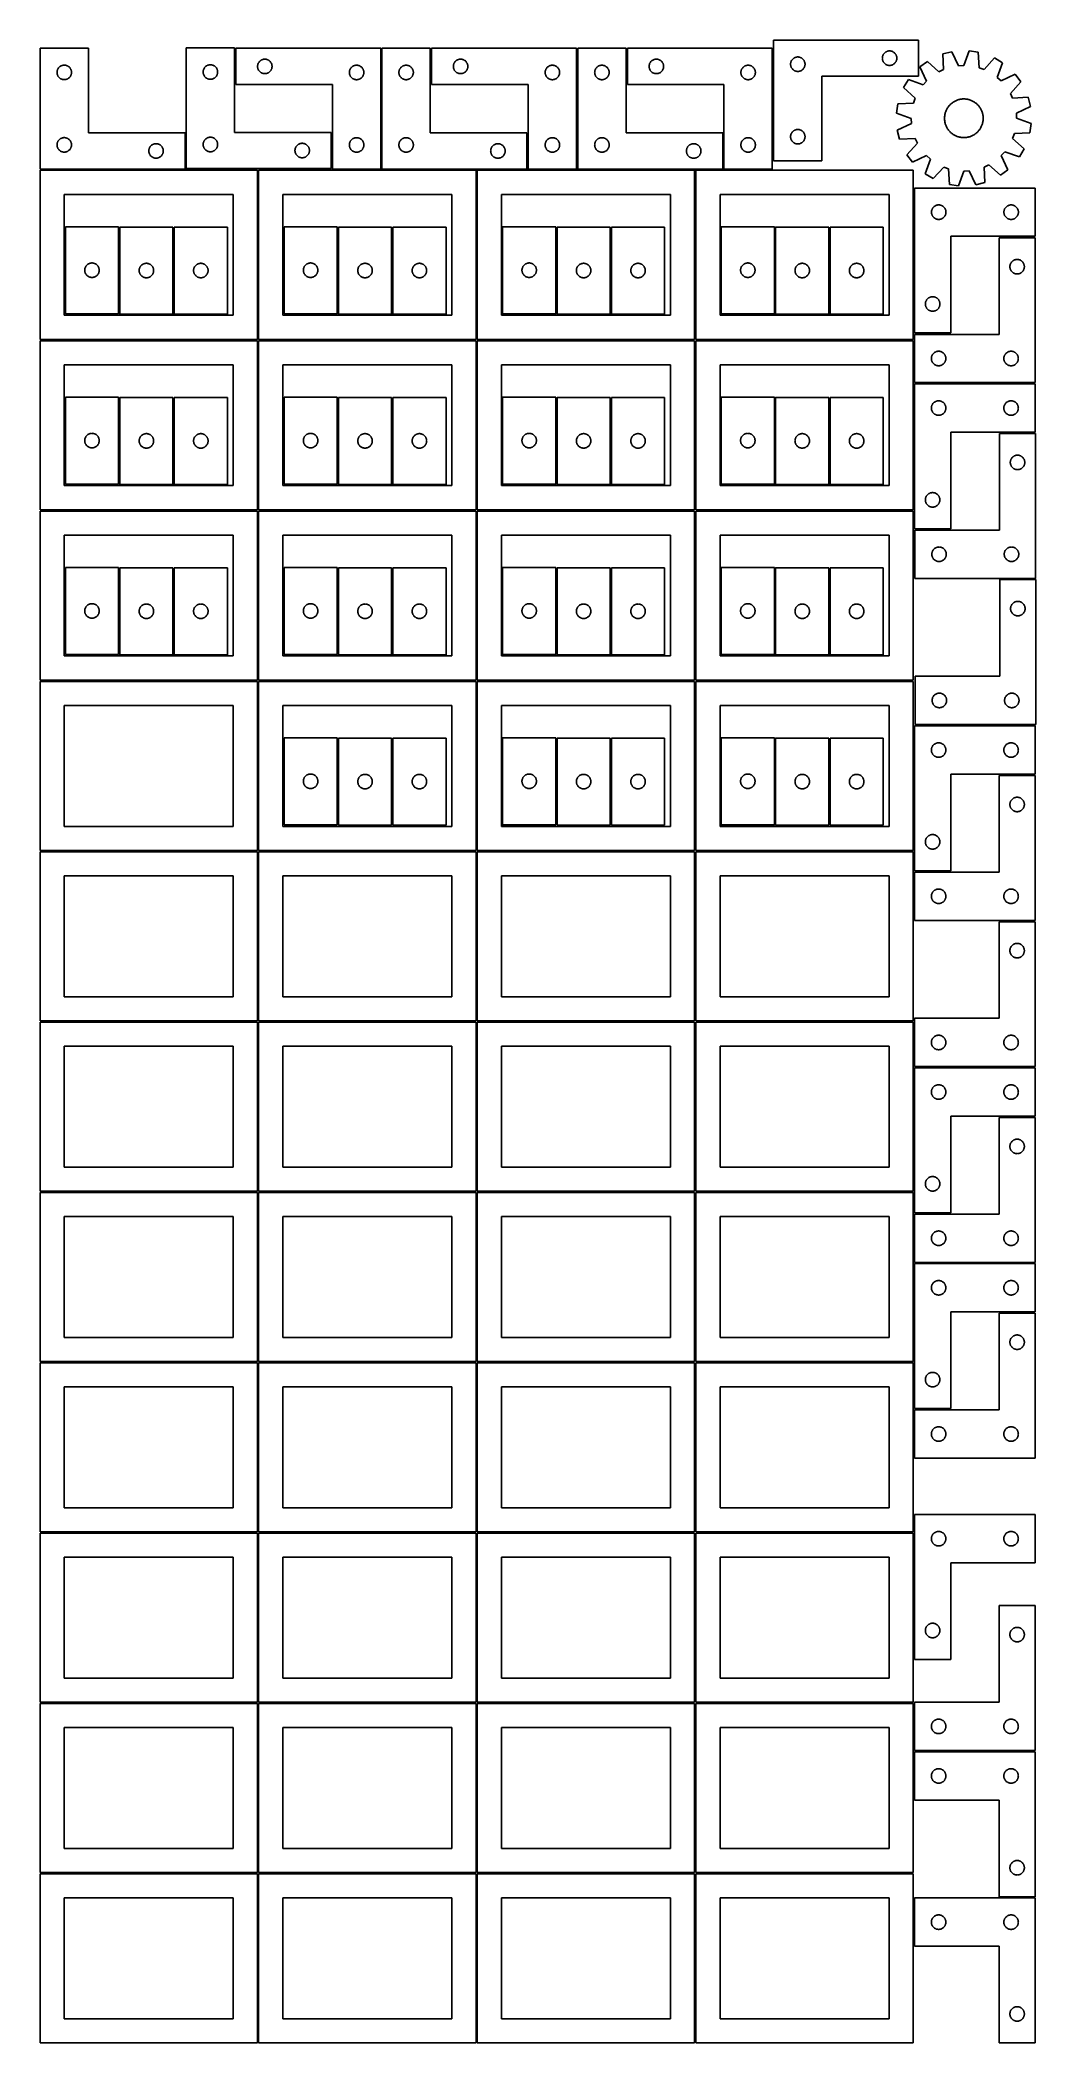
# Model space of a CAD drawing. Header units: millimetres. Extents: x 7 to 1243, y 7 to 2493.
import ezdxf

# ---------------------------------------------------------------- set-up
doc = ezdxf.new("R2010")
doc.units = ezdxf.units.MM
doc.layers.add('CUT', color=7, linetype='CONTINUOUS', true_color=0x000000)

msp = doc.modelspace()

# ---------------------------------------------------------------- linework, layer by layer
at = {"layer": 'CUT'}
for p, q in [((917.669248, 2493.478547), (1097.669248, 2493.478547)), ((917.669248, 2343.478547), (917.669248, 2493.478547)), ((1097.669248, 2493.478547), (1097.669248, 2448.478547)), ((66.589446, 2483.328156), (6.589446, 2483.328156)), ((6.589446, 2483.328156), (6.589446, 2333.328156)), ((34.260075, 2462.021489), (34.833633, 2462.155224)), ((34.833633, 2462.155224), (35.41471, 2462.25116)), ((35.41471, 2462.25116), (36.000818, 2462.308887)), ((36.000818, 2462.308887), (36.589446, 2462.328156)), ((36.589446, 2462.328156), (37.178074, 2462.308887)), ((37.178074, 2462.308887), (37.764182, 2462.25116)), ((37.764182, 2462.25116), (38.345259, 2462.155224)), ((38.345259, 2462.155224), (38.918817, 2462.021489)), ((66.589446, 2378.328156), (66.589446, 2483.328156)), ((248.116485, 2483.812775), (188.116485, 2483.812775)), ((188.116485, 2483.812775), (188.116485, 2333.812775)), ((214.135886, 2461.88463), (214.672334, 2462.127691)), ((214.672334, 2462.127691), (215.223529, 2462.335147)), ((215.223529, 2462.335147), (215.787113, 2462.506108)), ((215.787113, 2462.506108), (216.360672, 2462.639843)), ((216.360672, 2462.639843), (216.941749, 2462.735779)), ((216.941749, 2462.735779), (217.527856, 2462.793506)), ((217.527856, 2462.793506), (218.116485, 2462.812775)), ((218.116485, 2462.812775), (218.705113, 2462.793506)), ((218.705113, 2462.793506), (219.29122, 2462.735779)), ((219.29122, 2462.735779), (219.872298, 2462.639843)), ((219.872298, 2462.639843), (220.445856, 2462.506108)), ((220.445856, 2462.506108), (221.00944, 2462.335147)), ((221.00944, 2462.335147), (221.560636, 2462.127691)), ((221.560636, 2462.127691), (222.097083, 2461.88463)), ((248.116485, 2378.812775), (248.116485, 2483.812775)), ((429.680752, 2483.2515), (249.680752, 2483.2515)), ((249.680752, 2483.2515), (249.680752, 2438.2515)), ((276.757748, 2461.926235), (276.853684, 2462.507313)), ((276.853684, 2462.507313), (276.987419, 2463.080871)), ((276.987419, 2463.080871), (277.15838, 2463.644455)), ((277.15838, 2463.644455), (277.365836, 2464.195651)), ((277.365836, 2464.195651), (277.608897, 2464.732098)), ((277.608897, 2464.732098), (277.886523, 2465.2515)), ((277.886523, 2465.2515), (278.197525, 2465.751632)), ((278.197525, 2465.751632), (278.540572, 2466.230353)), ((278.540572, 2466.230353), (278.914193, 2466.685612)), ((278.914193, 2466.685612), (279.316791, 2467.115461)), ((279.316791, 2467.115461), (279.746639, 2467.518058)), ((279.746639, 2467.518058), (280.201899, 2467.89168)), ((280.201899, 2467.89168), (280.680619, 2468.234726)), ((280.680619, 2468.234726), (281.180752, 2468.545728)), ((281.180752, 2468.545728), (281.700153, 2468.823354)), ((281.700153, 2468.823354), (282.236601, 2469.066416)), ((282.236601, 2469.066416), (282.787796, 2469.273871)), ((282.787796, 2469.273871), (283.35138, 2469.444832)), ((283.35138, 2469.444832), (283.924939, 2469.578567)), ((283.924939, 2469.578567), (284.506016, 2469.674504)), ((284.506016, 2469.674504), (285.092123, 2469.73223)), ((285.092123, 2469.73223), (285.680752, 2469.7515)), ((285.680752, 2469.7515), (286.26938, 2469.73223)), ((286.26938, 2469.73223), (286.855487, 2469.674504)), ((286.855487, 2469.674504), (287.436564, 2469.578567)), ((287.436564, 2469.578567), (288.010123, 2469.444832)), ((288.010123, 2469.444832), (288.573707, 2469.273871)), ((288.573707, 2469.273871), (289.124902, 2469.066416)), ((289.124902, 2469.066416), (289.66135, 2468.823354)), ((289.66135, 2468.823354), (290.180752, 2468.545728)), ((290.180752, 2468.545728), (290.680884, 2468.234726)), ((290.680884, 2468.234726), (291.159604, 2467.89168)), ((291.159604, 2467.89168), (291.614864, 2467.518058)), ((291.614864, 2467.518058), (292.044713, 2467.115461)), ((292.044713, 2467.115461), (292.44731, 2466.685612)), ((292.44731, 2466.685612), (292.820932, 2466.230353)), ((292.820932, 2466.230353), (293.163978, 2465.751632)), ((293.163978, 2465.751632), (293.47498, 2465.2515)), ((293.47498, 2465.2515), (293.752606, 2464.732098)), ((293.752606, 2464.732098), (293.995667, 2464.195651)), ((293.995667, 2464.195651), (294.203123, 2463.644455)), ((294.203123, 2463.644455), (294.374084, 2463.080871)), ((294.374084, 2463.080871), (294.507819, 2462.507313)), ((294.507819, 2462.507313), (294.603755, 2461.926235)), ((397.924939, 2462.078567), (398.506016, 2462.174504)), ((398.506016, 2462.174504), (399.092123, 2462.23223)), ((399.092123, 2462.23223), (399.680752, 2462.2515)), ((399.680752, 2462.2515), (400.26938, 2462.23223)), ((400.26938, 2462.23223), (400.855487, 2462.174504)), ((400.855487, 2462.174504), (401.436564, 2462.078567)), ((429.680752, 2333.2515), (429.680752, 2483.2515)), ((491.20169, 2483.251496), (431.20169, 2483.251496)), ((431.20169, 2483.251496), (431.20169, 2333.251496)), ((459.445877, 2462.078564), (460.026954, 2462.1745)), ((460.026954, 2462.1745), (460.613062, 2462.232227)), ((460.613062, 2462.232227), (461.20169, 2462.251496)), ((461.20169, 2462.251496), (461.790318, 2462.232227)), ((461.790318, 2462.232227), (462.376425, 2462.1745)), ((462.376425, 2462.1745), (462.957503, 2462.078564)), ((491.20169, 2378.251496), (491.20169, 2483.251496)), ((672.840542, 2483.2515), (492.840542, 2483.2515)), ((492.840542, 2483.2515), (492.840542, 2438.2515)), ((519.917538, 2461.926235), (520.013474, 2462.507313)), ((520.013474, 2462.507313), (520.147209, 2463.080871)), ((520.147209, 2463.080871), (520.31817, 2463.644455)), ((520.31817, 2463.644455), (520.525626, 2464.195651)), ((520.525626, 2464.195651), (520.768687, 2464.732098)), ((520.768687, 2464.732098), (521.046313, 2465.2515)), ((521.046313, 2465.2515), (521.357315, 2465.751632)), ((521.357315, 2465.751632), (521.700362, 2466.230353)), ((521.700362, 2466.230353), (522.073983, 2466.685612)), ((522.073983, 2466.685612), (522.476581, 2467.115461)), ((522.476581, 2467.115461), (522.906429, 2467.518058)), ((522.906429, 2467.518058), (523.361689, 2467.89168)), ((523.361689, 2467.89168), (523.84041, 2468.234726)), ((523.84041, 2468.234726), (524.340542, 2468.545728)), ((524.340542, 2468.545728), (524.859943, 2468.823354)), ((524.859943, 2468.823354), (525.396391, 2469.066416)), ((525.396391, 2469.066416), (525.947586, 2469.273871)), ((525.947586, 2469.273871), (526.51117, 2469.444832)), ((526.51117, 2469.444832), (527.084729, 2469.578567)), ((527.084729, 2469.578567), (527.665806, 2469.674504)), ((527.665806, 2469.674504), (528.251913, 2469.73223)), ((528.251913, 2469.73223), (528.840542, 2469.7515)), ((528.840542, 2469.7515), (529.42917, 2469.73223)), ((529.42917, 2469.73223), (530.015277, 2469.674504)), ((530.015277, 2469.674504), (530.596355, 2469.578567)), ((530.596355, 2469.578567), (531.169913, 2469.444832)), ((531.169913, 2469.444832), (531.733497, 2469.273871)), ((531.733497, 2469.273871), (532.284693, 2469.066416)), ((532.284693, 2469.066416), (532.82114, 2468.823354)), ((532.82114, 2468.823354), (533.340542, 2468.545728)), ((533.340542, 2468.545728), (533.840674, 2468.234726)), ((533.840674, 2468.234726), (534.319394, 2467.89168)), ((534.319394, 2467.89168), (534.774654, 2467.518058)), ((534.774654, 2467.518058), (535.204503, 2467.115461)), ((535.204503, 2467.115461), (535.6071, 2466.685612)), ((535.6071, 2466.685612), (535.980722, 2466.230353)), ((535.980722, 2466.230353), (536.323768, 2465.751632)), ((536.323768, 2465.751632), (536.63477, 2465.2515)), ((536.63477, 2465.2515), (536.912396, 2464.732098)), ((536.912396, 2464.732098), (537.155457, 2464.195651)), ((537.155457, 2464.195651), (537.362913, 2463.644455)), ((537.362913, 2463.644455), (537.533874, 2463.080871)), ((537.533874, 2463.080871), (537.667609, 2462.507313)), ((537.667609, 2462.507313), (537.763545, 2461.926235)), ((641.084729, 2462.078567), (641.665806, 2462.174504)), ((641.665806, 2462.174504), (642.251913, 2462.23223)), ((642.251913, 2462.23223), (642.840542, 2462.2515)), ((642.840542, 2462.2515), (643.42917, 2462.23223)), ((643.42917, 2462.23223), (644.015277, 2462.174504)), ((644.015277, 2462.174504), (644.596355, 2462.078567)), ((672.840542, 2333.2515), (672.840542, 2483.2515)), ((734.36151, 2483.251496), (674.36151, 2483.251496)), ((674.36151, 2483.251496), (674.36151, 2333.251496)), ((702.605697, 2462.078564), (703.186775, 2462.1745)), ((703.186775, 2462.1745), (703.772882, 2462.232227)), ((703.772882, 2462.232227), (704.36151, 2462.251496)), ((704.36151, 2462.251496), (704.950138, 2462.232227)), ((704.950138, 2462.232227), (705.536246, 2462.1745)), ((705.536246, 2462.1745), (706.117323, 2462.078564)), ((734.36151, 2378.251496), (734.36151, 2483.251496)), ((916.000301, 2483.2515), (736.000301, 2483.2515)), ((736.000301, 2483.2515), (736.000301, 2438.2515)), ((763.077297, 2461.926235), (763.173234, 2462.507313)), ((763.173234, 2462.507313), (763.306969, 2463.080871)), ((763.306969, 2463.080871), (763.47793, 2463.644455)), ((763.47793, 2463.644455), (763.685385, 2464.195651)), ((763.685385, 2464.195651), (763.928446, 2464.732098)), ((763.928446, 2464.732098), (764.206073, 2465.2515)), ((764.206073, 2465.2515), (764.517075, 2465.751632)), ((764.517075, 2465.751632), (764.860121, 2466.230353)), ((764.860121, 2466.230353), (765.233743, 2466.685612)), ((765.233743, 2466.685612), (765.63634, 2467.115461)), ((765.63634, 2467.115461), (766.066189, 2467.518058)), ((766.066189, 2467.518058), (766.521448, 2467.89168)), ((766.521448, 2467.89168), (767.000169, 2468.234726)), ((767.000169, 2468.234726), (767.500301, 2468.545728)), ((767.500301, 2468.545728), (768.019703, 2468.823354)), ((768.019703, 2468.823354), (768.55615, 2469.066416)), ((768.55615, 2469.066416), (769.107346, 2469.273871)), ((769.107346, 2469.273871), (769.67093, 2469.444832)), ((769.67093, 2469.444832), (770.244488, 2469.578567)), ((770.244488, 2469.578567), (770.825565, 2469.674504)), ((770.825565, 2469.674504), (771.411673, 2469.73223)), ((771.411673, 2469.73223), (772.000301, 2469.7515)), ((772.000301, 2469.7515), (772.588929, 2469.73223)), ((772.588929, 2469.73223), (773.175037, 2469.674504)), ((773.175037, 2469.674504), (773.756114, 2469.578567)), ((773.756114, 2469.578567), (774.329673, 2469.444832)), ((774.329673, 2469.444832), (774.893256, 2469.273871)), ((774.893256, 2469.273871), (775.444452, 2469.066416)), ((775.444452, 2469.066416), (775.980899, 2468.823354)), ((775.980899, 2468.823354), (776.500301, 2468.545728)), ((776.500301, 2468.545728), (777.000433, 2468.234726)), ((777.000433, 2468.234726), (777.479154, 2467.89168)), ((777.479154, 2467.89168), (777.934413, 2467.518058)), ((777.934413, 2467.518058), (778.364262, 2467.115461)), ((778.364262, 2467.115461), (778.766859, 2466.685612)), ((778.766859, 2466.685612), (779.140481, 2466.230353)), ((779.140481, 2466.230353), (779.483528, 2465.751632)), ((779.483528, 2465.751632), (779.79453, 2465.2515)), ((779.79453, 2465.2515), (780.072156, 2464.732098)), ((780.072156, 2464.732098), (780.315217, 2464.195651)), ((780.315217, 2464.195651), (780.522672, 2463.644455)), ((780.522672, 2463.644455), (780.693634, 2463.080871)), ((780.693634, 2463.080871), (780.827369, 2462.507313)), ((780.827369, 2462.507313), (780.923305, 2461.926235)), ((884.244488, 2462.078567), (884.825565, 2462.174504)), ((884.825565, 2462.174504), (885.411673, 2462.23223)), ((885.411673, 2462.23223), (886.000301, 2462.2515)), ((886.000301, 2462.2515), (886.588929, 2462.23223)), ((886.588929, 2462.23223), (887.175037, 2462.174504)), ((887.175037, 2462.174504), (887.756114, 2462.078567)), ((916.000301, 2333.2515), (916.000301, 2483.2515)), ((938.688518, 2464.067175), (938.669248, 2463.478547)), ((938.669248, 2463.478547), (938.688518, 2462.889919)), ((938.746244, 2464.653283), (938.688518, 2464.067175)), ((938.688518, 2462.889919), (938.746244, 2462.303811)), ((938.842181, 2465.23436), (938.746244, 2464.653283)), ((938.746244, 2462.303811), (938.842181, 2461.722734)), ((938.975916, 2465.807918), (938.842181, 2465.23436)), ((939.146877, 2466.371502), (938.975916, 2465.807918)), ((939.354332, 2466.922698), (939.146877, 2466.371502)), ((939.597394, 2467.459145), (939.354332, 2466.922698)), ((939.87502, 2467.978547), (939.597394, 2467.459145)), ((940.186022, 2468.478679), (939.87502, 2467.978547)), ((940.529068, 2468.9574), (940.186022, 2468.478679)), ((940.90269, 2469.412659), (940.529068, 2468.9574)), ((941.305287, 2469.842508), (940.90269, 2469.412659)), ((941.735136, 2470.245105), (941.305287, 2469.842508)), ((942.190395, 2470.618727), (941.735136, 2470.245105)), ((942.669116, 2470.961773), (942.190395, 2470.618727)), ((943.169248, 2471.272776), (942.669116, 2470.961773)), ((943.68865, 2471.550402), (943.169248, 2471.272776)), ((944.225097, 2471.793463), (943.68865, 2471.550402)), ((944.776293, 2472.000918), (944.225097, 2471.793463)), ((945.339877, 2472.171879), (944.776293, 2472.000918)), ((945.913435, 2472.305615), (945.339877, 2472.171879)), ((946.494512, 2472.401551), (945.913435, 2472.305615)), ((947.08062, 2472.459277), (946.494512, 2472.401551)), ((947.669248, 2472.478547), (947.08062, 2472.459277)), ((948.257876, 2472.459277), (947.669248, 2472.478547)), ((948.843984, 2472.401551), (948.257876, 2472.459277)), ((949.425061, 2472.305615), (948.843984, 2472.401551)), ((949.99862, 2472.171879), (949.425061, 2472.305615)), ((950.562203, 2472.000918), (949.99862, 2472.171879)), ((951.113399, 2471.793463), (950.562203, 2472.000918)), ((951.649846, 2471.550402), (951.113399, 2471.793463)), ((952.169248, 2471.272776), (951.649846, 2471.550402)), ((952.66938, 2470.961773), (952.169248, 2471.272776)), ((953.148101, 2470.618727), (952.66938, 2470.961773)), ((953.603361, 2470.245105), (953.148101, 2470.618727)), ((954.033209, 2469.842508), (953.603361, 2470.245105)), ((954.435806, 2469.412659), (954.033209, 2469.842508)), ((954.809428, 2468.9574), (954.435806, 2469.412659)), ((955.152475, 2468.478679), (954.809428, 2468.9574)), ((955.463477, 2467.978547), (955.152475, 2468.478679)), ((955.741103, 2467.459145), (955.463477, 2467.978547)), ((955.984164, 2466.922698), (955.741103, 2467.459145)), ((956.191619, 2466.371502), (955.984164, 2466.922698)), ((956.362581, 2465.807918), (956.191619, 2466.371502)), ((956.496316, 2465.23436), (956.362581, 2465.807918)), ((956.592252, 2464.653283), (956.496316, 2465.23436)), ((956.496316, 2461.722734), (956.592252, 2462.303811)), ((956.649979, 2464.067175), (956.592252, 2464.653283)), ((956.592252, 2462.303811), (956.649979, 2462.889919)), ((956.669248, 2463.478547), (956.649979, 2464.067175)), ((956.649979, 2462.889919), (956.669248, 2463.478547)), ((1052.688518, 2471.567175), (1052.669248, 2470.978547)), ((1052.669248, 2470.978547), (1052.688518, 2470.389919)), ((1052.746244, 2472.153283), (1052.688518, 2471.567175)), ((1052.688518, 2470.389919), (1052.746244, 2469.803811)), ((1052.842181, 2472.73436), (1052.746244, 2472.153283)), ((1052.746244, 2469.803811), (1052.842181, 2469.222734)), ((1052.975916, 2473.307918), (1052.842181, 2472.73436)), ((1052.842181, 2469.222734), (1052.975916, 2468.649176)), ((1053.146877, 2473.871502), (1052.975916, 2473.307918)), ((1052.975916, 2468.649176), (1053.146877, 2468.085592)), ((1053.354332, 2474.422698), (1053.146877, 2473.871502)), ((1053.146877, 2468.085592), (1053.354332, 2467.534396)), ((1053.597394, 2474.959145), (1053.354332, 2474.422698)), ((1053.354332, 2467.534396), (1053.597394, 2466.997949)), ((1053.87502, 2475.478547), (1053.597394, 2474.959145)), ((1053.597394, 2466.997949), (1053.87502, 2466.478547)), ((1054.186022, 2475.978679), (1053.87502, 2475.478547)), ((1053.87502, 2466.478547), (1054.186022, 2465.978415)), ((1054.529068, 2476.4574), (1054.186022, 2475.978679)), ((1054.186022, 2465.978415), (1054.529068, 2465.499694)), ((1054.90269, 2476.912659), (1054.529068, 2476.4574)), ((1054.529068, 2465.499694), (1054.90269, 2465.044435)), ((1055.305287, 2477.342508), (1054.90269, 2476.912659)), ((1054.90269, 2465.044435), (1055.305287, 2464.614586)), ((1055.735136, 2477.745105), (1055.305287, 2477.342508)), ((1055.305287, 2464.614586), (1055.735136, 2464.211989)), ((1056.190395, 2478.118727), (1055.735136, 2477.745105)), ((1055.735136, 2464.211989), (1056.190395, 2463.838367)), ((1056.669116, 2478.461773), (1056.190395, 2478.118727)), ((1056.190395, 2463.838367), (1056.669116, 2463.49532)), ((1057.169248, 2478.772776), (1056.669116, 2478.461773)), ((1056.669116, 2463.49532), (1057.169248, 2463.184318)), ((1057.68865, 2479.050402), (1057.169248, 2478.772776)), ((1057.169248, 2463.184318), (1057.68865, 2462.906692)), ((1058.225097, 2479.293463), (1057.68865, 2479.050402)), ((1057.68865, 2462.906692), (1058.225097, 2462.663631)), ((1058.776293, 2479.500918), (1058.225097, 2479.293463)), ((1058.225097, 2462.663631), (1058.776293, 2462.456176)), ((1059.339877, 2479.671879), (1058.776293, 2479.500918)), ((1058.776293, 2462.456176), (1059.339877, 2462.285215)), ((1059.913435, 2479.805615), (1059.339877, 2479.671879)), ((1059.339877, 2462.285215), (1059.913435, 2462.151479)), ((1060.494512, 2479.901551), (1059.913435, 2479.805615)), ((1059.913435, 2462.151479), (1060.494512, 2462.055543)), ((1061.08062, 2479.959277), (1060.494512, 2479.901551)), ((1061.669248, 2479.978547), (1061.08062, 2479.959277)), ((1062.257876, 2479.959277), (1061.669248, 2479.978547)), ((1062.843984, 2479.901551), (1062.257876, 2479.959277)), ((1063.425061, 2479.805615), (1062.843984, 2479.901551)), ((1062.843984, 2462.055543), (1063.425061, 2462.151479)), ((1063.99862, 2479.671879), (1063.425061, 2479.805615)), ((1063.425061, 2462.151479), (1063.99862, 2462.285215)), ((1064.562203, 2479.500918), (1063.99862, 2479.671879)), ((1063.99862, 2462.285215), (1064.562203, 2462.456176)), ((1065.113399, 2479.293463), (1064.562203, 2479.500918)), ((1064.562203, 2462.456176), (1065.113399, 2462.663631)), ((1065.649846, 2479.050402), (1065.113399, 2479.293463)), ((1065.113399, 2462.663631), (1065.649846, 2462.906692)), ((1066.169248, 2478.772776), (1065.649846, 2479.050402)), ((1065.649846, 2462.906692), (1066.169248, 2463.184318)), ((1066.66938, 2478.461773), (1066.169248, 2478.772776)), ((1066.169248, 2463.184318), (1066.66938, 2463.49532)), ((1067.148101, 2478.118727), (1066.66938, 2478.461773)), ((1066.66938, 2463.49532), (1067.148101, 2463.838367)), ((1067.603361, 2477.745105), (1067.148101, 2478.118727)), ((1067.148101, 2463.838367), (1067.603361, 2464.211989)), ((1068.033209, 2477.342508), (1067.603361, 2477.745105)), ((1067.603361, 2464.211989), (1068.033209, 2464.614586)), ((1068.435806, 2476.912659), (1068.033209, 2477.342508)), ((1068.033209, 2464.614586), (1068.435806, 2465.044435)), ((1068.809428, 2476.4574), (1068.435806, 2476.912659)), ((1068.435806, 2465.044435), (1068.809428, 2465.499694)), ((1069.152475, 2475.978679), (1068.809428, 2476.4574)), ((1068.809428, 2465.499694), (1069.152475, 2465.978415)), ((1069.463477, 2475.478547), (1069.152475, 2475.978679)), ((1069.152475, 2465.978415), (1069.463477, 2466.478547)), ((1069.741103, 2474.959145), (1069.463477, 2475.478547)), ((1069.463477, 2466.478547), (1069.741103, 2466.997949)), ((1069.984164, 2474.422698), (1069.741103, 2474.959145)), ((1069.741103, 2466.997949), (1069.984164, 2467.534396)), ((1070.191619, 2473.871502), (1069.984164, 2474.422698)), ((1069.984164, 2467.534396), (1070.191619, 2468.085592)), ((1070.362581, 2473.307918), (1070.191619, 2473.871502)), ((1070.191619, 2468.085592), (1070.362581, 2468.649176)), ((1070.496316, 2472.73436), (1070.362581, 2473.307918)), ((1070.362581, 2468.649176), (1070.496316, 2469.222734)), ((1070.592252, 2472.153283), (1070.496316, 2472.73436)), ((1070.496316, 2469.222734), (1070.592252, 2469.803811)), ((1070.649979, 2471.567175), (1070.592252, 2472.153283)), ((1070.592252, 2469.803811), (1070.649979, 2470.389919)), ((1070.669248, 2470.978547), (1070.649979, 2471.567175)), ((1070.649979, 2470.389919), (1070.669248, 2470.978547)), ((1108.580237, 2467.044002), (1099.320456, 2460.163455)), ((1122.993691, 2454.0943), (1108.580237, 2467.044002)), ((1139.090123, 2479.017258), (1127.90213, 2476.204027)), ((1127.90213, 2476.204027), (1128.803691, 2456.848676)), ((1147.450783, 2461.537504), (1139.090123, 2479.017258)), ((1160.446615, 2480.085849), (1153.872577, 2461.858824)), ((1171.85955, 2478.403476), (1160.446615, 2480.085849)), ((1172.894579, 2459.054804), (1171.85955, 2478.403476)), ((1191.999307, 2471.217951), (1178.950508, 2456.894151)), ((1201.899668, 2465.296099), (1191.999307, 2471.217951)), ((1195.451494, 2447.024168), (1201.899668, 2465.296099)), ((27.589446, 2453.328156), (27.608716, 2453.916785)), ((27.608716, 2452.739528), (27.589446, 2453.328156)), ((27.608716, 2453.916785), (27.666442, 2454.502892)), ((27.666442, 2452.153421), (27.608716, 2452.739528)), ((27.666442, 2454.502892), (27.762379, 2455.083969)), ((27.762379, 2451.572343), (27.666442, 2452.153421)), ((27.762379, 2455.083969), (27.896114, 2455.657528)), ((27.896114, 2450.998785), (27.762379, 2451.572343)), ((27.896114, 2455.657528), (28.067075, 2456.221112)), ((28.067075, 2450.435201), (27.896114, 2450.998785)), ((28.067075, 2456.221112), (28.27453, 2456.772307)), ((28.27453, 2449.884005), (28.067075, 2450.435201)), ((28.27453, 2456.772307), (28.517591, 2457.308755)), ((28.517591, 2449.347558), (28.27453, 2449.884005)), ((28.517591, 2457.308755), (28.795217, 2457.828156)), ((28.795217, 2448.828156), (28.517591, 2449.347558)), ((28.795217, 2457.828156), (29.10622, 2458.328288)), ((29.10622, 2448.328024), (28.795217, 2448.828156)), ((29.10622, 2458.328288), (29.449266, 2458.807009)), ((29.449266, 2447.849303), (29.10622, 2448.328024)), ((29.449266, 2458.807009), (29.822888, 2459.262269)), ((29.822888, 2447.394044), (29.449266, 2447.849303)), ((29.822888, 2459.262269), (30.225485, 2459.692117)), ((30.225485, 2446.964195), (29.822888, 2447.394044)), ((30.225485, 2459.692117), (30.655334, 2460.094715)), ((30.655334, 2446.561598), (30.225485, 2446.964195)), ((30.655334, 2460.094715), (31.110593, 2460.468336)), ((31.110593, 2446.187976), (30.655334, 2446.561598)), ((31.110593, 2460.468336), (31.589314, 2460.811383)), ((31.589314, 2445.84493), (31.110593, 2446.187976)), ((31.589314, 2460.811383), (32.089446, 2461.122385)), ((32.089446, 2445.533928), (31.589314, 2445.84493)), ((32.089446, 2461.122385), (32.608848, 2461.400011)), ((32.608848, 2445.256302), (32.089446, 2445.533928)), ((32.608848, 2461.400011), (33.145295, 2461.643072)), ((33.145295, 2445.013241), (32.608848, 2445.256302)), ((33.145295, 2461.643072), (33.696491, 2461.850528)), ((33.696491, 2444.805785), (33.145295, 2445.013241)), ((33.696491, 2461.850528), (34.260075, 2462.021489)), ((34.260075, 2444.634824), (33.696491, 2444.805785)), ((34.833633, 2444.501089), (34.260075, 2444.634824)), ((35.41471, 2444.405153), (34.833633, 2444.501089)), ((36.000818, 2444.347426), (35.41471, 2444.405153)), ((36.589446, 2444.328156), (36.000818, 2444.347426)), ((37.178074, 2444.347426), (36.589446, 2444.328156)), ((37.764182, 2444.405153), (37.178074, 2444.347426)), ((38.345259, 2444.501089), (37.764182, 2444.405153)), ((38.918817, 2444.634824), (38.345259, 2444.501089)), ((38.918817, 2462.021489), (39.482401, 2461.850528)), ((39.482401, 2444.805785), (38.918817, 2444.634824)), ((39.482401, 2461.850528), (40.033597, 2461.643072)), ((40.033597, 2445.013241), (39.482401, 2444.805785)), ((40.033597, 2461.643072), (40.570044, 2461.400011)), ((40.570044, 2445.256302), (40.033597, 2445.013241)), ((40.570044, 2461.400011), (41.089446, 2461.122385)), ((41.089446, 2445.533928), (40.570044, 2445.256302)), ((41.089446, 2461.122385), (41.589578, 2460.811383)), ((41.589578, 2445.84493), (41.089446, 2445.533928)), ((41.589578, 2460.811383), (42.068299, 2460.468336)), ((42.068299, 2446.187976), (41.589578, 2445.84493)), ((42.068299, 2460.468336), (42.523558, 2460.094715)), ((42.523558, 2446.561598), (42.068299, 2446.187976)), ((42.523558, 2460.094715), (42.953407, 2459.692117)), ((42.953407, 2446.964195), (42.523558, 2446.561598)), ((42.953407, 2459.692117), (43.356004, 2459.262269)), ((43.356004, 2447.394044), (42.953407, 2446.964195)), ((43.356004, 2459.262269), (43.729626, 2458.807009)), ((43.729626, 2447.849303), (43.356004, 2447.394044)), ((43.729626, 2458.807009), (44.072673, 2458.328288)), ((44.072673, 2448.328024), (43.729626, 2447.849303)), ((44.072673, 2458.328288), (44.383675, 2457.828156)), ((44.383675, 2448.828156), (44.072673, 2448.328024)), ((44.383675, 2457.828156), (44.661301, 2457.308755)), ((44.661301, 2449.347558), (44.383675, 2448.828156)), ((44.661301, 2457.308755), (44.904362, 2456.772307)), ((44.904362, 2449.884005), (44.661301, 2449.347558)), ((44.904362, 2456.772307), (45.111817, 2456.221112)), ((45.111817, 2450.435201), (44.904362, 2449.884005)), ((45.111817, 2456.221112), (45.282779, 2455.657528)), ((45.282779, 2450.998785), (45.111817, 2450.435201)), ((45.282779, 2455.657528), (45.416514, 2455.083969)), ((45.416514, 2451.572343), (45.282779, 2450.998785)), ((45.416514, 2455.083969), (45.51245, 2454.502892)), ((45.51245, 2452.153421), (45.416514, 2451.572343)), ((45.51245, 2454.502892), (45.570176, 2453.916785)), ((45.570176, 2452.739528), (45.51245, 2452.153421)), ((45.570176, 2453.916785), (45.589446, 2453.328156)), ((45.589446, 2453.328156), (45.570176, 2452.739528)), ((209.116485, 2453.812775), (209.135754, 2454.401404)), ((209.135754, 2453.224147), (209.116485, 2453.812775)), ((209.135754, 2454.401404), (209.193481, 2454.987511)), ((209.193481, 2452.63804), (209.135754, 2453.224147)), ((209.193481, 2454.987511), (209.289417, 2455.568588)), ((209.289417, 2452.056963), (209.193481, 2452.63804)), ((209.289417, 2455.568588), (209.423152, 2456.142147)), ((209.423152, 2451.483404), (209.289417, 2452.056963)), ((209.423152, 2456.142147), (209.594113, 2456.705731)), ((209.594113, 2450.91982), (209.423152, 2451.483404)), ((209.594113, 2456.705731), (209.801569, 2457.256926)), ((209.801569, 2450.368625), (209.594113, 2450.91982)), ((209.801569, 2457.256926), (210.04463, 2457.793374)), ((210.04463, 2449.832177), (209.801569, 2450.368625)), ((210.04463, 2457.793374), (210.322256, 2458.312775)), ((210.322256, 2449.312775), (210.04463, 2449.832177)), ((210.322256, 2458.312775), (210.633258, 2458.812908)), ((210.633258, 2448.812643), (210.322256, 2449.312775)), ((210.633258, 2458.812908), (210.976305, 2459.291628)), ((210.976305, 2448.333923), (210.633258, 2448.812643)), ((210.976305, 2459.291628), (211.349926, 2459.746888)), ((211.349926, 2447.878663), (210.976305, 2448.333923)), ((211.349926, 2459.746888), (211.752524, 2460.176737)), ((211.752524, 2447.448814), (211.349926, 2447.878663)), ((211.752524, 2460.176737), (212.182372, 2460.579334)), ((212.182372, 2447.046217), (211.752524, 2447.448814)), ((212.182372, 2460.579334), (212.637632, 2460.952956)), ((212.637632, 2446.672595), (212.182372, 2447.046217)), ((212.637632, 2460.952956), (213.116353, 2461.296002)), ((213.116353, 2446.329549), (212.637632, 2446.672595)), ((213.116353, 2461.296002), (213.616485, 2461.607004)), ((213.616485, 2446.018547), (213.116353, 2446.329549)), ((213.616485, 2461.607004), (214.135886, 2461.88463)), ((214.135886, 2445.740921), (213.616485, 2446.018547)), ((214.672334, 2445.49786), (214.135886, 2445.740921)), ((215.223529, 2445.290404), (214.672334, 2445.49786)), ((215.787113, 2445.119443), (215.223529, 2445.290404)), ((216.360672, 2444.985708), (215.787113, 2445.119443)), ((216.941749, 2444.889772), (216.360672, 2444.985708)), ((217.527856, 2444.832045), (216.941749, 2444.889772)), ((218.116485, 2444.812775), (217.527856, 2444.832045)), ((218.705113, 2444.832045), (218.116485, 2444.812775)), ((219.29122, 2444.889772), (218.705113, 2444.832045)), ((219.872298, 2444.985708), (219.29122, 2444.889772)), ((220.445856, 2445.119443), (219.872298, 2444.985708)), ((221.00944, 2445.290404), (220.445856, 2445.119443)), ((221.560636, 2445.49786), (221.00944, 2445.290404)), ((222.097083, 2445.740921), (221.560636, 2445.49786)), ((222.097083, 2461.88463), (222.616485, 2461.607004)), ((222.616485, 2446.018547), (222.097083, 2445.740921)), ((222.616485, 2461.607004), (223.116617, 2461.296002)), ((223.116617, 2446.329549), (222.616485, 2446.018547)), ((223.116617, 2461.296002), (223.595338, 2460.952956)), ((223.595338, 2446.672595), (223.116617, 2446.329549)), ((223.595338, 2460.952956), (224.050597, 2460.579334)), ((224.050597, 2447.046217), (223.595338, 2446.672595)), ((224.050597, 2460.579334), (224.480446, 2460.176737)), ((224.480446, 2447.448814), (224.050597, 2447.046217)), ((224.480446, 2460.176737), (224.883043, 2459.746888)), ((224.883043, 2447.878663), (224.480446, 2447.448814)), ((224.883043, 2459.746888), (225.256665, 2459.291628)), ((225.256665, 2448.333923), (224.883043, 2447.878663)), ((225.256665, 2459.291628), (225.599711, 2458.812908)), ((225.599711, 2448.812643), (225.256665, 2448.333923)), ((225.599711, 2458.812908), (225.910713, 2458.312775)), ((225.910713, 2449.312775), (225.599711, 2448.812643)), ((225.910713, 2458.312775), (226.188339, 2457.793374)), ((226.188339, 2449.832177), (225.910713, 2449.312775)), ((226.188339, 2457.793374), (226.4314, 2457.256926)), ((226.4314, 2450.368625), (226.188339, 2449.832177)), ((226.4314, 2457.256926), (226.638856, 2456.705731)), ((226.638856, 2450.91982), (226.4314, 2450.368625)), ((226.638856, 2456.705731), (226.809817, 2456.142147)), ((226.809817, 2451.483404), (226.638856, 2450.91982)), ((226.809817, 2456.142147), (226.943552, 2455.568588)), ((226.943552, 2452.056963), (226.809817, 2451.483404)), ((226.943552, 2455.568588), (227.039488, 2454.987511)), ((227.039488, 2452.63804), (226.943552, 2452.056963)), ((227.039488, 2454.987511), (227.097215, 2454.401404)), ((227.097215, 2453.224147), (227.039488, 2452.63804)), ((227.097215, 2454.401404), (227.116485, 2453.812775)), ((227.116485, 2453.812775), (227.097215, 2453.224147)), ((249.680752, 2438.2515), (369.680752, 2438.2515)), ((276.680752, 2460.7515), (276.700021, 2461.340128)), ((276.700021, 2460.162872), (276.680752, 2460.7515)), ((276.700021, 2461.340128), (276.757748, 2461.926235)), ((276.757748, 2459.576764), (276.700021, 2460.162872)), ((276.853684, 2458.995687), (276.757748, 2459.576764)), ((276.987419, 2458.422128), (276.853684, 2458.995687)), ((277.15838, 2457.858545), (276.987419, 2458.422128)), ((277.365836, 2457.307349), (277.15838, 2457.858545)), ((277.608897, 2456.770902), (277.365836, 2457.307349)), ((277.886523, 2456.2515), (277.608897, 2456.770902)), ((278.197525, 2455.751368), (277.886523, 2456.2515)), ((278.540572, 2455.272647), (278.197525, 2455.751368)), ((278.914193, 2454.817387), (278.540572, 2455.272647)), ((279.316791, 2454.387539), (278.914193, 2454.817387)), ((279.746639, 2453.984941), (279.316791, 2454.387539)), ((280.201899, 2453.61132), (279.746639, 2453.984941)), ((280.680619, 2453.268273), (280.201899, 2453.61132)), ((281.180752, 2452.957271), (280.680619, 2453.268273)), ((281.700153, 2452.679645), (281.180752, 2452.957271)), ((282.236601, 2452.436584), (281.700153, 2452.679645)), ((282.787796, 2452.229129), (282.236601, 2452.436584)), ((283.35138, 2452.058167), (282.787796, 2452.229129)), ((283.924939, 2451.924432), (283.35138, 2452.058167)), ((284.506016, 2451.828496), (283.924939, 2451.924432)), ((285.092123, 2451.770769), (284.506016, 2451.828496)), ((285.680752, 2451.7515), (285.092123, 2451.770769)), ((286.26938, 2451.770769), (285.680752, 2451.7515)), ((286.855487, 2451.828496), (286.26938, 2451.770769)), ((287.436564, 2451.924432), (286.855487, 2451.828496)), ((288.010123, 2452.058167), (287.436564, 2451.924432)), ((288.573707, 2452.229129), (288.010123, 2452.058167)), ((289.124902, 2452.436584), (288.573707, 2452.229129)), ((289.66135, 2452.679645), (289.124902, 2452.436584)), ((290.180752, 2452.957271), (289.66135, 2452.679645)), ((290.680884, 2453.268273), (290.180752, 2452.957271)), ((291.159604, 2453.61132), (290.680884, 2453.268273)), ((291.614864, 2453.984941), (291.159604, 2453.61132)), ((292.044713, 2454.387539), (291.614864, 2453.984941)), ((292.44731, 2454.817387), (292.044713, 2454.387539)), ((292.820932, 2455.272647), (292.44731, 2454.817387)), ((293.163978, 2455.751368), (292.820932, 2455.272647)), ((293.47498, 2456.2515), (293.163978, 2455.751368)), ((293.752606, 2456.770902), (293.47498, 2456.2515)), ((293.995667, 2457.307349), (293.752606, 2456.770902)), ((294.203123, 2457.858545), (293.995667, 2457.307349)), ((294.374084, 2458.422128), (294.203123, 2457.858545)), ((294.507819, 2458.995687), (294.374084, 2458.422128)), ((294.603755, 2459.576764), (294.507819, 2458.995687)), ((294.603755, 2461.926235), (294.661482, 2461.340128)), ((294.661482, 2460.162872), (294.603755, 2459.576764)), ((294.661482, 2461.340128), (294.680752, 2460.7515)), ((294.680752, 2460.7515), (294.661482, 2460.162872)), ((369.680752, 2438.2515), (369.680752, 2333.2515)), ((390.680752, 2453.2515), (390.700021, 2453.840128)), ((390.700021, 2452.662872), (390.680752, 2453.2515)), ((390.700021, 2453.840128), (390.757748, 2454.426235)), ((390.757748, 2452.076764), (390.700021, 2452.662872)), ((390.757748, 2454.426235), (390.853684, 2455.007313)), ((390.853684, 2451.495687), (390.757748, 2452.076764)), ((390.853684, 2455.007313), (390.987419, 2455.580871)), ((390.987419, 2450.922128), (390.853684, 2451.495687)), ((390.987419, 2455.580871), (391.15838, 2456.144455)), ((391.15838, 2450.358545), (390.987419, 2450.922128)), ((391.15838, 2456.144455), (391.365836, 2456.695651)), ((391.365836, 2449.807349), (391.15838, 2450.358545)), ((391.365836, 2456.695651), (391.608897, 2457.232098)), ((391.608897, 2449.270902), (391.365836, 2449.807349)), ((391.608897, 2457.232098), (391.886523, 2457.7515)), ((391.886523, 2448.7515), (391.608897, 2449.270902)), ((391.886523, 2457.7515), (392.197525, 2458.251632)), ((392.197525, 2448.251368), (391.886523, 2448.7515)), ((392.197525, 2458.251632), (392.540572, 2458.730353)), ((392.540572, 2447.772647), (392.197525, 2448.251368)), ((392.540572, 2458.730353), (392.914193, 2459.185612)), ((392.914193, 2447.317387), (392.540572, 2447.772647)), ((392.914193, 2459.185612), (393.316791, 2459.615461)), ((393.316791, 2446.887539), (392.914193, 2447.317387)), ((393.316791, 2459.615461), (393.746639, 2460.018058)), ((393.746639, 2446.484941), (393.316791, 2446.887539)), ((393.746639, 2460.018058), (394.201899, 2460.39168)), ((394.201899, 2446.11132), (393.746639, 2446.484941)), ((394.201899, 2460.39168), (394.680619, 2460.734726)), ((394.680619, 2445.768273), (394.201899, 2446.11132)), ((394.680619, 2460.734726), (395.180752, 2461.045728)), ((395.180752, 2445.457271), (394.680619, 2445.768273)), ((395.180752, 2461.045728), (395.700153, 2461.323354)), ((395.700153, 2445.179645), (395.180752, 2445.457271)), ((395.700153, 2461.323354), (396.236601, 2461.566416)), ((396.236601, 2444.936584), (395.700153, 2445.179645)), ((396.236601, 2461.566416), (396.787796, 2461.773871)), ((396.787796, 2444.729129), (396.236601, 2444.936584)), ((396.787796, 2461.773871), (397.35138, 2461.944832)), ((397.35138, 2444.558167), (396.787796, 2444.729129)), ((397.35138, 2461.944832), (397.924939, 2462.078567)), ((397.924939, 2444.424432), (397.35138, 2444.558167)), ((398.506016, 2444.328496), (397.924939, 2444.424432)), ((399.092123, 2444.270769), (398.506016, 2444.328496)), ((399.680752, 2444.2515), (399.092123, 2444.270769)), ((400.26938, 2444.270769), (399.680752, 2444.2515)), ((400.855487, 2444.328496), (400.26938, 2444.270769)), ((401.436564, 2444.424432), (400.855487, 2444.328496)), ((401.436564, 2462.078567), (402.010123, 2461.944832)), ((402.010123, 2444.558167), (401.436564, 2444.424432)), ((402.010123, 2461.944832), (402.573707, 2461.773871)), ((402.573707, 2444.729129), (402.010123, 2444.558167)), ((402.573707, 2461.773871), (403.124902, 2461.566416)), ((403.124902, 2444.936584), (402.573707, 2444.729129)), ((403.124902, 2461.566416), (403.66135, 2461.323354)), ((403.66135, 2445.179645), (403.124902, 2444.936584)), ((403.66135, 2461.323354), (404.180752, 2461.045728)), ((404.180752, 2445.457271), (403.66135, 2445.179645)), ((404.180752, 2461.045728), (404.680884, 2460.734726)), ((404.680884, 2445.768273), (404.180752, 2445.457271)), ((404.680884, 2460.734726), (405.159604, 2460.39168)), ((405.159604, 2446.11132), (404.680884, 2445.768273)), ((405.159604, 2460.39168), (405.614864, 2460.018058)), ((405.614864, 2446.484941), (405.159604, 2446.11132)), ((405.614864, 2460.018058), (406.044713, 2459.615461)), ((406.044713, 2446.887539), (405.614864, 2446.484941)), ((406.044713, 2459.615461), (406.44731, 2459.185612)), ((406.44731, 2447.317387), (406.044713, 2446.887539)), ((406.44731, 2459.185612), (406.820932, 2458.730353)), ((406.820932, 2447.772647), (406.44731, 2447.317387)), ((406.820932, 2458.730353), (407.163978, 2458.251632)), ((407.163978, 2448.251368), (406.820932, 2447.772647)), ((407.163978, 2458.251632), (407.47498, 2457.7515)), ((407.47498, 2448.7515), (407.163978, 2448.251368)), ((407.47498, 2457.7515), (407.752606, 2457.232098)), ((407.752606, 2449.270902), (407.47498, 2448.7515)), ((407.752606, 2457.232098), (407.995667, 2456.695651)), ((407.995667, 2449.807349), (407.752606, 2449.270902)), ((407.995667, 2456.695651), (408.203123, 2456.144455)), ((408.203123, 2450.358545), (407.995667, 2449.807349)), ((408.203123, 2456.144455), (408.374084, 2455.580871)), ((408.374084, 2450.922128), (408.203123, 2450.358545)), ((408.374084, 2455.580871), (408.507819, 2455.007313)), ((408.507819, 2451.495687), (408.374084, 2450.922128)), ((408.507819, 2455.007313), (408.603755, 2454.426235)), ((408.603755, 2452.076764), (408.507819, 2451.495687)), ((408.603755, 2454.426235), (408.661482, 2453.840128)), ((408.661482, 2452.662872), (408.603755, 2452.076764)), ((408.661482, 2453.840128), (408.680752, 2453.2515)), ((408.680752, 2453.2515), (408.661482, 2452.662872)), ((452.20169, 2453.251496), (452.220959, 2453.840124)), ((452.220959, 2452.662868), (452.20169, 2453.251496)), ((452.220959, 2453.840124), (452.278686, 2454.426232)), ((452.278686, 2452.07676), (452.220959, 2452.662868)), ((452.278686, 2454.426232), (452.374622, 2455.007309)), ((452.374622, 2451.495683), (452.278686, 2452.07676)), ((452.374622, 2455.007309), (452.508357, 2455.580868)), ((452.508357, 2450.922125), (452.374622, 2451.495683)), ((452.508357, 2455.580868), (452.679319, 2456.144451)), ((452.679319, 2450.358541), (452.508357, 2450.922125)), ((452.679319, 2456.144451), (452.886774, 2456.695647)), ((452.886774, 2449.807345), (452.679319, 2450.358541)), ((452.886774, 2456.695647), (453.129835, 2457.232094)), ((453.129835, 2449.270898), (452.886774, 2449.807345)), ((453.129835, 2457.232094), (453.407461, 2457.751496)), ((453.407461, 2448.751496), (453.129835, 2449.270898)), ((453.407461, 2457.751496), (453.718463, 2458.251628)), ((453.718463, 2448.251364), (453.407461, 2448.751496)), ((453.718463, 2458.251628), (454.06151, 2458.730349)), ((454.06151, 2447.772643), (453.718463, 2448.251364)), ((454.06151, 2458.730349), (454.435131, 2459.185609)), ((454.435131, 2447.317384), (454.06151, 2447.772643)), ((454.435131, 2459.185609), (454.837729, 2459.615457)), ((454.837729, 2446.887535), (454.435131, 2447.317384)), ((454.837729, 2459.615457), (455.267577, 2460.018054)), ((455.267577, 2446.484938), (454.837729, 2446.887535)), ((455.267577, 2460.018054), (455.722837, 2460.391676)), ((455.722837, 2446.111316), (455.267577, 2446.484938)), ((455.722837, 2460.391676), (456.201558, 2460.734723)), ((456.201558, 2445.76827), (455.722837, 2446.111316)), ((456.201558, 2460.734723), (456.70169, 2461.045725)), ((456.70169, 2445.457268), (456.201558, 2445.76827)), ((456.70169, 2461.045725), (457.221092, 2461.323351)), ((457.221092, 2445.179642), (456.70169, 2445.457268)), ((457.221092, 2461.323351), (457.757539, 2461.566412)), ((457.757539, 2444.93658), (457.221092, 2445.179642)), ((457.757539, 2461.566412), (458.308735, 2461.773867)), ((458.308735, 2444.729125), (457.757539, 2444.93658)), ((458.308735, 2461.773867), (458.872318, 2461.944829)), ((458.872318, 2444.558164), (458.308735, 2444.729125)), ((458.872318, 2461.944829), (459.445877, 2462.078564)), ((459.445877, 2444.424429), (458.872318, 2444.558164)), ((460.026954, 2444.328492), (459.445877, 2444.424429)), ((460.613062, 2444.270766), (460.026954, 2444.328492)), ((461.20169, 2444.251496), (460.613062, 2444.270766)), ((461.790318, 2444.270766), (461.20169, 2444.251496)), ((462.376425, 2444.328492), (461.790318, 2444.270766)), ((462.957503, 2444.424429), (462.376425, 2444.328492)), ((462.957503, 2462.078564), (463.531061, 2461.944829)), ((463.531061, 2444.558164), (462.957503, 2444.424429)), ((463.531061, 2461.944829), (464.094645, 2461.773867)), ((464.094645, 2444.729125), (463.531061, 2444.558164)), ((464.094645, 2461.773867), (464.645841, 2461.566412)), ((464.645841, 2444.93658), (464.094645, 2444.729125)), ((464.645841, 2461.566412), (465.182288, 2461.323351)), ((465.182288, 2445.179642), (464.645841, 2444.93658)), ((465.182288, 2461.323351), (465.70169, 2461.045725)), ((465.70169, 2445.457268), (465.182288, 2445.179642)), ((465.70169, 2461.045725), (466.201822, 2460.734723)), ((466.201822, 2445.76827), (465.70169, 2445.457268)), ((466.201822, 2460.734723), (466.680543, 2460.391676)), ((466.680543, 2446.111316), (466.201822, 2445.76827)), ((466.680543, 2460.391676), (467.135802, 2460.018054)), ((467.135802, 2446.484938), (466.680543, 2446.111316)), ((467.135802, 2460.018054), (467.565651, 2459.615457)), ((467.565651, 2446.887535), (467.135802, 2446.484938)), ((467.565651, 2459.615457), (467.968248, 2459.185609)), ((467.968248, 2447.317384), (467.565651, 2446.887535)), ((467.968248, 2459.185609), (468.34187, 2458.730349)), ((468.34187, 2447.772643), (467.968248, 2447.317384)), ((468.34187, 2458.730349), (468.684916, 2458.251628)), ((468.684916, 2448.251364), (468.34187, 2447.772643)), ((468.684916, 2458.251628), (468.995918, 2457.751496)), ((468.995918, 2448.751496), (468.684916, 2448.251364)), ((468.995918, 2457.751496), (469.273544, 2457.232094)), ((469.273544, 2449.270898), (468.995918, 2448.751496)), ((469.273544, 2457.232094), (469.516606, 2456.695647)), ((469.516606, 2449.807345), (469.273544, 2449.270898)), ((469.516606, 2456.695647), (469.724061, 2456.144451)), ((469.724061, 2450.358541), (469.516606, 2449.807345)), ((469.724061, 2456.144451), (469.895022, 2455.580868)), ((469.895022, 2450.922125), (469.724061, 2450.358541)), ((469.895022, 2455.580868), (470.028757, 2455.007309)), ((470.028757, 2451.495683), (469.895022, 2450.922125)), ((470.028757, 2455.007309), (470.124693, 2454.426232)), ((470.124693, 2452.07676), (470.028757, 2451.495683)), ((470.124693, 2454.426232), (470.18242, 2453.840124)), ((470.18242, 2452.662868), (470.124693, 2452.07676)), ((470.18242, 2453.840124), (470.20169, 2453.251496)), ((470.20169, 2453.251496), (470.18242, 2452.662868)), ((492.840542, 2438.2515), (612.840542, 2438.2515)), ((519.840542, 2460.7515), (519.859811, 2461.340128)), ((519.859811, 2460.162872), (519.840542, 2460.7515)), ((519.859811, 2461.340128), (519.917538, 2461.926235)), ((519.917538, 2459.576764), (519.859811, 2460.162872)), ((520.013474, 2458.995687), (519.917538, 2459.576764)), ((520.147209, 2458.422128), (520.013474, 2458.995687)), ((520.31817, 2457.858545), (520.147209, 2458.422128)), ((520.525626, 2457.307349), (520.31817, 2457.858545)), ((520.768687, 2456.770902), (520.525626, 2457.307349)), ((521.046313, 2456.2515), (520.768687, 2456.770902)), ((521.357315, 2455.751368), (521.046313, 2456.2515)), ((521.700362, 2455.272647), (521.357315, 2455.751368)), ((522.073983, 2454.817387), (521.700362, 2455.272647)), ((522.476581, 2454.387539), (522.073983, 2454.817387)), ((522.906429, 2453.984941), (522.476581, 2454.387539)), ((523.361689, 2453.61132), (522.906429, 2453.984941)), ((523.84041, 2453.268273), (523.361689, 2453.61132)), ((524.340542, 2452.957271), (523.84041, 2453.268273)), ((524.859943, 2452.679645), (524.340542, 2452.957271)), ((525.396391, 2452.436584), (524.859943, 2452.679645)), ((525.947586, 2452.229129), (525.396391, 2452.436584)), ((526.51117, 2452.058167), (525.947586, 2452.229129)), ((527.084729, 2451.924432), (526.51117, 2452.058167)), ((527.665806, 2451.828496), (527.084729, 2451.924432)), ((528.251913, 2451.770769), (527.665806, 2451.828496)), ((528.840542, 2451.7515), (528.251913, 2451.770769)), ((529.42917, 2451.770769), (528.840542, 2451.7515)), ((530.015277, 2451.828496), (529.42917, 2451.770769)), ((530.596355, 2451.924432), (530.015277, 2451.828496)), ((531.169913, 2452.058167), (530.596355, 2451.924432)), ((531.733497, 2452.229129), (531.169913, 2452.058167)), ((532.284693, 2452.436584), (531.733497, 2452.229129)), ((532.82114, 2452.679645), (532.284693, 2452.436584)), ((533.340542, 2452.957271), (532.82114, 2452.679645)), ((533.840674, 2453.268273), (533.340542, 2452.957271)), ((534.319394, 2453.61132), (533.840674, 2453.268273)), ((534.774654, 2453.984941), (534.319394, 2453.61132)), ((535.204503, 2454.387539), (534.774654, 2453.984941)), ((535.6071, 2454.817387), (535.204503, 2454.387539)), ((535.980722, 2455.272647), (535.6071, 2454.817387)), ((536.323768, 2455.751368), (535.980722, 2455.272647)), ((536.63477, 2456.2515), (536.323768, 2455.751368)), ((536.912396, 2456.770902), (536.63477, 2456.2515)), ((537.155457, 2457.307349), (536.912396, 2456.770902)), ((537.362913, 2457.858545), (537.155457, 2457.307349)), ((537.533874, 2458.422128), (537.362913, 2457.858545)), ((537.667609, 2458.995687), (537.533874, 2458.422128)), ((537.763545, 2459.576764), (537.667609, 2458.995687)), ((537.763545, 2461.926235), (537.821272, 2461.340128)), ((537.821272, 2460.162872), (537.763545, 2459.576764)), ((537.821272, 2461.340128), (537.840542, 2460.7515)), ((537.840542, 2460.7515), (537.821272, 2460.162872)), ((612.840542, 2438.2515), (612.840542, 2333.2515)), ((633.840542, 2453.2515), (633.859811, 2453.840128)), ((633.859811, 2452.662872), (633.840542, 2453.2515)), ((633.859811, 2453.840128), (633.917538, 2454.426235)), ((633.917538, 2452.076764), (633.859811, 2452.662872)), ((633.917538, 2454.426235), (634.013474, 2455.007313)), ((634.013474, 2451.495687), (633.917538, 2452.076764)), ((634.013474, 2455.007313), (634.147209, 2455.580871)), ((634.147209, 2450.922128), (634.013474, 2451.495687)), ((634.147209, 2455.580871), (634.31817, 2456.144455)), ((634.31817, 2450.358545), (634.147209, 2450.922128)), ((634.31817, 2456.144455), (634.525626, 2456.695651)), ((634.525626, 2449.807349), (634.31817, 2450.358545)), ((634.525626, 2456.695651), (634.768687, 2457.232098)), ((634.768687, 2449.270902), (634.525626, 2449.807349)), ((634.768687, 2457.232098), (635.046313, 2457.7515)), ((635.046313, 2448.7515), (634.768687, 2449.270902)), ((635.046313, 2457.7515), (635.357315, 2458.251632)), ((635.357315, 2448.251368), (635.046313, 2448.7515)), ((635.357315, 2458.251632), (635.700362, 2458.730353)), ((635.700362, 2447.772647), (635.357315, 2448.251368)), ((635.700362, 2458.730353), (636.073983, 2459.185612)), ((636.073983, 2447.317387), (635.700362, 2447.772647)), ((636.073983, 2459.185612), (636.476581, 2459.615461)), ((636.476581, 2446.887539), (636.073983, 2447.317387)), ((636.476581, 2459.615461), (636.906429, 2460.018058)), ((636.906429, 2446.484941), (636.476581, 2446.887539)), ((636.906429, 2460.018058), (637.361689, 2460.39168)), ((637.361689, 2446.11132), (636.906429, 2446.484941)), ((637.361689, 2460.39168), (637.84041, 2460.734726)), ((637.84041, 2445.768273), (637.361689, 2446.11132)), ((637.84041, 2460.734726), (638.340542, 2461.045728)), ((638.340542, 2445.457271), (637.84041, 2445.768273)), ((638.340542, 2461.045728), (638.859943, 2461.323354)), ((638.859943, 2445.179645), (638.340542, 2445.457271)), ((638.859943, 2461.323354), (639.396391, 2461.566416)), ((639.396391, 2444.936584), (638.859943, 2445.179645)), ((639.396391, 2461.566416), (639.947586, 2461.773871)), ((639.947586, 2444.729129), (639.396391, 2444.936584)), ((639.947586, 2461.773871), (640.51117, 2461.944832)), ((640.51117, 2444.558167), (639.947586, 2444.729129)), ((640.51117, 2461.944832), (641.084729, 2462.078567)), ((641.084729, 2444.424432), (640.51117, 2444.558167)), ((641.665806, 2444.328496), (641.084729, 2444.424432)), ((642.251913, 2444.270769), (641.665806, 2444.328496)), ((642.840542, 2444.2515), (642.251913, 2444.270769)), ((643.42917, 2444.270769), (642.840542, 2444.2515)), ((644.015277, 2444.328496), (643.42917, 2444.270769)), ((644.596355, 2444.424432), (644.015277, 2444.328496)), ((644.596355, 2462.078567), (645.169913, 2461.944832)), ((645.169913, 2444.558167), (644.596355, 2444.424432)), ((645.169913, 2461.944832), (645.733497, 2461.773871)), ((645.733497, 2444.729129), (645.169913, 2444.558167)), ((645.733497, 2461.773871), (646.284693, 2461.566416)), ((646.284693, 2444.936584), (645.733497, 2444.729129)), ((646.284693, 2461.566416), (646.82114, 2461.323354)), ((646.82114, 2445.179645), (646.284693, 2444.936584)), ((646.82114, 2461.323354), (647.340542, 2461.045728)), ((647.340542, 2445.457271), (646.82114, 2445.179645)), ((647.340542, 2461.045728), (647.840674, 2460.734726)), ((647.840674, 2445.768273), (647.340542, 2445.457271)), ((647.840674, 2460.734726), (648.319394, 2460.39168)), ((648.319394, 2446.11132), (647.840674, 2445.768273)), ((648.319394, 2460.39168), (648.774654, 2460.018058)), ((648.774654, 2446.484941), (648.319394, 2446.11132)), ((648.774654, 2460.018058), (649.204503, 2459.615461)), ((649.204503, 2446.887539), (648.774654, 2446.484941)), ((649.204503, 2459.615461), (649.6071, 2459.185612)), ((649.6071, 2447.317387), (649.204503, 2446.887539)), ((649.6071, 2459.185612), (649.980722, 2458.730353)), ((649.980722, 2447.772647), (649.6071, 2447.317387)), ((649.980722, 2458.730353), (650.323768, 2458.251632)), ((650.323768, 2448.251368), (649.980722, 2447.772647)), ((650.323768, 2458.251632), (650.63477, 2457.7515)), ((650.63477, 2448.7515), (650.323768, 2448.251368)), ((650.63477, 2457.7515), (650.912396, 2457.232098)), ((650.912396, 2449.270902), (650.63477, 2448.7515)), ((650.912396, 2457.232098), (651.155457, 2456.695651)), ((651.155457, 2449.807349), (650.912396, 2449.270902)), ((651.155457, 2456.695651), (651.362913, 2456.144455)), ((651.362913, 2450.358545), (651.155457, 2449.807349)), ((651.362913, 2456.144455), (651.533874, 2455.580871)), ((651.533874, 2450.922128), (651.362913, 2450.358545)), ((651.533874, 2455.580871), (651.667609, 2455.007313)), ((651.667609, 2451.495687), (651.533874, 2450.922128)), ((651.667609, 2455.007313), (651.763545, 2454.426235)), ((651.763545, 2452.076764), (651.667609, 2451.495687)), ((651.763545, 2454.426235), (651.821272, 2453.840128)), ((651.821272, 2452.662872), (651.763545, 2452.076764)), ((651.821272, 2453.840128), (651.840542, 2453.2515)), ((651.840542, 2453.2515), (651.821272, 2452.662872)), ((695.36151, 2453.251496), (695.38078, 2453.840124)), ((695.38078, 2452.662868), (695.36151, 2453.251496)), ((695.38078, 2453.840124), (695.438507, 2454.426232)), ((695.438507, 2452.07676), (695.38078, 2452.662868)), ((695.438507, 2454.426232), (695.534443, 2455.007309)), ((695.534443, 2451.495683), (695.438507, 2452.07676)), ((695.534443, 2455.007309), (695.668178, 2455.580868)), ((695.668178, 2450.922125), (695.534443, 2451.495683)), ((695.668178, 2455.580868), (695.839139, 2456.144451)), ((695.839139, 2450.358541), (695.668178, 2450.922125)), ((695.839139, 2456.144451), (696.046594, 2456.695647)), ((696.046594, 2449.807345), (695.839139, 2450.358541)), ((696.046594, 2456.695647), (696.289656, 2457.232094)), ((696.289656, 2449.270898), (696.046594, 2449.807345)), ((696.289656, 2457.232094), (696.567282, 2457.751496)), ((696.567282, 2448.751496), (696.289656, 2449.270898)), ((696.567282, 2457.751496), (696.878284, 2458.251628)), ((696.878284, 2448.251364), (696.567282, 2448.751496)), ((696.878284, 2458.251628), (697.22133, 2458.730349)), ((697.22133, 2447.772643), (696.878284, 2448.251364)), ((697.22133, 2458.730349), (697.594952, 2459.185609)), ((697.594952, 2447.317384), (697.22133, 2447.772643)), ((697.594952, 2459.185609), (697.997549, 2459.615457)), ((697.997549, 2446.887535), (697.594952, 2447.317384)), ((697.997549, 2459.615457), (698.427398, 2460.018054)), ((698.427398, 2446.484938), (697.997549, 2446.887535)), ((698.427398, 2460.018054), (698.882657, 2460.391676)), ((698.882657, 2446.111316), (698.427398, 2446.484938)), ((698.882657, 2460.391676), (699.361378, 2460.734723)), ((699.361378, 2445.76827), (698.882657, 2446.111316)), ((699.361378, 2460.734723), (699.86151, 2461.045725)), ((699.86151, 2445.457268), (699.361378, 2445.76827)), ((699.86151, 2461.045725), (700.380912, 2461.323351)), ((700.380912, 2445.179642), (699.86151, 2445.457268)), ((700.380912, 2461.323351), (700.917359, 2461.566412)), ((700.917359, 2444.93658), (700.380912, 2445.179642)), ((700.917359, 2461.566412), (701.468555, 2461.773867)), ((701.468555, 2444.729125), (700.917359, 2444.93658)), ((701.468555, 2461.773867), (702.032139, 2461.944829)), ((702.032139, 2444.558164), (701.468555, 2444.729125)), ((702.032139, 2461.944829), (702.605697, 2462.078564)), ((702.605697, 2444.424429), (702.032139, 2444.558164)), ((703.186775, 2444.328492), (702.605697, 2444.424429)), ((703.772882, 2444.270766), (703.186775, 2444.328492)), ((704.36151, 2444.251496), (703.772882, 2444.270766)), ((704.950138, 2444.270766), (704.36151, 2444.251496)), ((705.536246, 2444.328492), (704.950138, 2444.270766)), ((706.117323, 2444.424429), (705.536246, 2444.328492)), ((706.117323, 2462.078564), (706.690882, 2461.944829)), ((706.690882, 2444.558164), (706.117323, 2444.424429)), ((706.690882, 2461.944829), (707.254465, 2461.773867)), ((707.254465, 2444.729125), (706.690882, 2444.558164)), ((707.254465, 2461.773867), (707.805661, 2461.566412)), ((707.805661, 2444.93658), (707.254465, 2444.729125)), ((707.805661, 2461.566412), (708.342109, 2461.323351)), ((708.342109, 2445.179642), (707.805661, 2444.93658)), ((708.342109, 2461.323351), (708.86151, 2461.045725)), ((708.86151, 2445.457268), (708.342109, 2445.179642)), ((708.86151, 2461.045725), (709.361642, 2460.734723)), ((709.361642, 2445.76827), (708.86151, 2445.457268)), ((709.361642, 2460.734723), (709.840363, 2460.391676)), ((709.840363, 2446.111316), (709.361642, 2445.76827)), ((709.840363, 2460.391676), (710.295623, 2460.018054)), ((710.295623, 2446.484938), (709.840363, 2446.111316)), ((710.295623, 2460.018054), (710.725471, 2459.615457)), ((710.725471, 2446.887535), (710.295623, 2446.484938)), ((710.725471, 2459.615457), (711.128069, 2459.185609)), ((711.128069, 2447.317384), (710.725471, 2446.887535)), ((711.128069, 2459.185609), (711.50169, 2458.730349)), ((711.50169, 2447.772643), (711.128069, 2447.317384)), ((711.50169, 2458.730349), (711.844737, 2458.251628)), ((711.844737, 2448.251364), (711.50169, 2447.772643)), ((711.844737, 2458.251628), (712.155739, 2457.751496)), ((712.155739, 2448.751496), (711.844737, 2448.251364)), ((712.155739, 2457.751496), (712.433365, 2457.232094)), ((712.433365, 2449.270898), (712.155739, 2448.751496)), ((712.433365, 2457.232094), (712.676426, 2456.695647)), ((712.676426, 2449.807345), (712.433365, 2449.270898)), ((712.676426, 2456.695647), (712.883881, 2456.144451)), ((712.883881, 2450.358541), (712.676426, 2449.807345)), ((712.883881, 2456.144451), (713.054843, 2455.580868)), ((713.054843, 2450.922125), (712.883881, 2450.358541)), ((713.054843, 2455.580868), (713.188578, 2455.007309)), ((713.188578, 2451.495683), (713.054843, 2450.922125)), ((713.188578, 2455.007309), (713.284514, 2454.426232)), ((713.284514, 2452.07676), (713.188578, 2451.495683)), ((713.284514, 2454.426232), (713.342241, 2453.840124)), ((713.342241, 2452.662868), (713.284514, 2452.07676)), ((713.342241, 2453.840124), (713.36151, 2453.251496)), ((713.36151, 2453.251496), (713.342241, 2452.662868)), ((736.000301, 2438.2515), (856.000301, 2438.2515)), ((763.000301, 2460.7515), (763.019571, 2461.340128)), ((763.019571, 2460.162872), (763.000301, 2460.7515)), ((763.019571, 2461.340128), (763.077297, 2461.926235)), ((763.077297, 2459.576764), (763.019571, 2460.162872)), ((763.173234, 2458.995687), (763.077297, 2459.576764)), ((763.306969, 2458.422128), (763.173234, 2458.995687)), ((763.47793, 2457.858545), (763.306969, 2458.422128)), ((763.685385, 2457.307349), (763.47793, 2457.858545)), ((763.928446, 2456.770902), (763.685385, 2457.307349)), ((764.206073, 2456.2515), (763.928446, 2456.770902)), ((764.517075, 2455.751368), (764.206073, 2456.2515)), ((764.860121, 2455.272647), (764.517075, 2455.751368)), ((765.233743, 2454.817387), (764.860121, 2455.272647)), ((765.63634, 2454.387539), (765.233743, 2454.817387)), ((766.066189, 2453.984941), (765.63634, 2454.387539)), ((766.521448, 2453.61132), (766.066189, 2453.984941)), ((767.000169, 2453.268273), (766.521448, 2453.61132)), ((767.500301, 2452.957271), (767.000169, 2453.268273)), ((768.019703, 2452.679645), (767.500301, 2452.957271)), ((768.55615, 2452.436584), (768.019703, 2452.679645)), ((769.107346, 2452.229129), (768.55615, 2452.436584)), ((769.67093, 2452.058167), (769.107346, 2452.229129)), ((770.244488, 2451.924432), (769.67093, 2452.058167)), ((770.825565, 2451.828496), (770.244488, 2451.924432)), ((771.411673, 2451.770769), (770.825565, 2451.828496)), ((772.000301, 2451.7515), (771.411673, 2451.770769)), ((772.588929, 2451.770769), (772.000301, 2451.7515)), ((773.175037, 2451.828496), (772.588929, 2451.770769)), ((773.756114, 2451.924432), (773.175037, 2451.828496)), ((774.329673, 2452.058167), (773.756114, 2451.924432)), ((774.893256, 2452.229129), (774.329673, 2452.058167)), ((775.444452, 2452.436584), (774.893256, 2452.229129)), ((775.980899, 2452.679645), (775.444452, 2452.436584)), ((776.500301, 2452.957271), (775.980899, 2452.679645)), ((777.000433, 2453.268273), (776.500301, 2452.957271)), ((777.479154, 2453.61132), (777.000433, 2453.268273)), ((777.934413, 2453.984941), (777.479154, 2453.61132)), ((778.364262, 2454.387539), (777.934413, 2453.984941)), ((778.766859, 2454.817387), (778.364262, 2454.387539)), ((779.140481, 2455.272647), (778.766859, 2454.817387)), ((779.483528, 2455.751368), (779.140481, 2455.272647)), ((779.79453, 2456.2515), (779.483528, 2455.751368)), ((780.072156, 2456.770902), (779.79453, 2456.2515)), ((780.315217, 2457.307349), (780.072156, 2456.770902)), ((780.522672, 2457.858545), (780.315217, 2457.307349)), ((780.693634, 2458.422128), (780.522672, 2457.858545)), ((780.827369, 2458.995687), (780.693634, 2458.422128)), ((780.923305, 2459.576764), (780.827369, 2458.995687)), ((780.923305, 2461.926235), (780.981031, 2461.340128)), ((780.981031, 2460.162872), (780.923305, 2459.576764)), ((780.981031, 2461.340128), (781.000301, 2460.7515)), ((781.000301, 2460.7515), (780.981031, 2460.162872)), ((856.000301, 2438.2515), (856.000301, 2333.2515)), ((877.000301, 2453.2515), (877.019571, 2453.840128)), ((877.019571, 2452.662872), (877.000301, 2453.2515)), ((877.019571, 2453.840128), (877.077297, 2454.426235)), ((877.077297, 2452.076764), (877.019571, 2452.662872)), ((877.077297, 2454.426235), (877.173234, 2455.007313)), ((877.173234, 2451.495687), (877.077297, 2452.076764)), ((877.173234, 2455.007313), (877.306969, 2455.580871)), ((877.306969, 2450.922128), (877.173234, 2451.495687)), ((877.306969, 2455.580871), (877.47793, 2456.144455)), ((877.47793, 2450.358545), (877.306969, 2450.922128)), ((877.47793, 2456.144455), (877.685385, 2456.695651)), ((877.685385, 2449.807349), (877.47793, 2450.358545)), ((877.685385, 2456.695651), (877.928446, 2457.232098)), ((877.928446, 2449.270902), (877.685385, 2449.807349)), ((877.928446, 2457.232098), (878.206073, 2457.7515)), ((878.206073, 2448.7515), (877.928446, 2449.270902)), ((878.206073, 2457.7515), (878.517075, 2458.251632)), ((878.517075, 2448.251368), (878.206073, 2448.7515)), ((878.517075, 2458.251632), (878.860121, 2458.730353)), ((878.860121, 2447.772647), (878.517075, 2448.251368)), ((878.860121, 2458.730353), (879.233743, 2459.185612)), ((879.233743, 2447.317387), (878.860121, 2447.772647)), ((879.233743, 2459.185612), (879.63634, 2459.615461)), ((879.63634, 2446.887539), (879.233743, 2447.317387)), ((879.63634, 2459.615461), (880.066189, 2460.018058)), ((880.066189, 2446.484941), (879.63634, 2446.887539)), ((880.066189, 2460.018058), (880.521448, 2460.39168)), ((880.521448, 2446.11132), (880.066189, 2446.484941)), ((880.521448, 2460.39168), (881.000169, 2460.734726)), ((881.000169, 2445.768273), (880.521448, 2446.11132)), ((881.000169, 2460.734726), (881.500301, 2461.045728)), ((881.500301, 2445.457271), (881.000169, 2445.768273)), ((881.500301, 2461.045728), (882.019703, 2461.323354)), ((882.019703, 2445.179645), (881.500301, 2445.457271)), ((882.019703, 2461.323354), (882.55615, 2461.566416)), ((882.55615, 2444.936584), (882.019703, 2445.179645)), ((882.55615, 2461.566416), (883.107346, 2461.773871)), ((883.107346, 2444.729129), (882.55615, 2444.936584)), ((883.107346, 2461.773871), (883.67093, 2461.944832)), ((883.67093, 2444.558167), (883.107346, 2444.729129)), ((883.67093, 2461.944832), (884.244488, 2462.078567)), ((884.244488, 2444.424432), (883.67093, 2444.558167)), ((884.825565, 2444.328496), (884.244488, 2444.424432)), ((885.411673, 2444.270769), (884.825565, 2444.328496)), ((886.000301, 2444.2515), (885.411673, 2444.270769)), ((886.588929, 2444.270769), (886.000301, 2444.2515)), ((887.175037, 2444.328496), (886.588929, 2444.270769)), ((887.756114, 2444.424432), (887.175037, 2444.328496)), ((887.756114, 2462.078567), (888.329673, 2461.944832)), ((888.329673, 2444.558167), (887.756114, 2444.424432)), ((888.329673, 2461.944832), (888.893256, 2461.773871)), ((888.893256, 2444.729129), (888.329673, 2444.558167)), ((888.893256, 2461.773871), (889.444452, 2461.566416)), ((889.444452, 2444.936584), (888.893256, 2444.729129)), ((889.444452, 2461.566416), (889.980899, 2461.323354)), ((889.980899, 2445.179645), (889.444452, 2444.936584)), ((889.980899, 2461.323354), (890.500301, 2461.045728)), ((890.500301, 2445.457271), (889.980899, 2445.179645)), ((890.500301, 2461.045728), (891.000433, 2460.734726)), ((891.000433, 2445.768273), (890.500301, 2445.457271)), ((891.000433, 2460.734726), (891.479154, 2460.39168)), ((891.479154, 2446.11132), (891.000433, 2445.768273)), ((891.479154, 2460.39168), (891.934413, 2460.018058)), ((891.934413, 2446.484941), (891.479154, 2446.11132)), ((891.934413, 2460.018058), (892.364262, 2459.615461)), ((892.364262, 2446.887539), (891.934413, 2446.484941)), ((892.364262, 2459.615461), (892.766859, 2459.185612)), ((892.766859, 2447.317387), (892.364262, 2446.887539)), ((892.766859, 2459.185612), (893.140481, 2458.730353)), ((893.140481, 2447.772647), (892.766859, 2447.317387)), ((893.140481, 2458.730353), (893.483528, 2458.251632)), ((893.483528, 2448.251368), (893.140481, 2447.772647)), ((893.483528, 2458.251632), (893.79453, 2457.7515)), ((893.79453, 2448.7515), (893.483528, 2448.251368)), ((893.79453, 2457.7515), (894.072156, 2457.232098)), ((894.072156, 2449.270902), (893.79453, 2448.7515)), ((894.072156, 2457.232098), (894.315217, 2456.695651)), ((894.315217, 2449.807349), (894.072156, 2449.270902)), ((894.315217, 2456.695651), (894.522672, 2456.144455)), ((894.522672, 2450.358545), (894.315217, 2449.807349)), ((894.522672, 2456.144455), (894.693634, 2455.580871)), ((894.693634, 2450.922128), (894.522672, 2450.358545)), ((894.693634, 2455.580871), (894.827369, 2455.007313)), ((894.827369, 2451.495687), (894.693634, 2450.922128)), ((894.827369, 2455.007313), (894.923305, 2454.426235)), ((894.923305, 2452.076764), (894.827369, 2451.495687)), ((894.923305, 2454.426235), (894.981031, 2453.840128)), ((894.981031, 2452.662872), (894.923305, 2452.076764)), ((894.981031, 2453.840128), (895.000301, 2453.2515)), ((895.000301, 2453.2515), (894.981031, 2452.662872)), ((938.842181, 2461.722734), (938.975916, 2461.149176)), ((938.975916, 2461.149176), (939.146877, 2460.585592)), ((939.146877, 2460.585592), (939.354332, 2460.034396)), ((939.354332, 2460.034396), (939.597394, 2459.497949)), ((939.597394, 2459.497949), (939.87502, 2458.978547)), ((939.87502, 2458.978547), (940.186022, 2458.478415)), ((940.186022, 2458.478415), (940.529068, 2457.999694)), ((940.529068, 2457.999694), (940.90269, 2457.544435)), ((940.90269, 2457.544435), (941.305287, 2457.114586)), ((941.305287, 2457.114586), (941.735136, 2456.711989)), ((941.735136, 2456.711989), (942.190395, 2456.338367)), ((942.190395, 2456.338367), (942.669116, 2455.99532)), ((942.669116, 2455.99532), (943.169248, 2455.684318)), ((943.169248, 2455.684318), (943.68865, 2455.406692)), ((943.68865, 2455.406692), (944.225097, 2455.163631)), ((944.225097, 2455.163631), (944.776293, 2454.956176)), ((944.776293, 2454.956176), (945.339877, 2454.785215)), ((945.339877, 2454.785215), (945.913435, 2454.651479)), ((945.913435, 2454.651479), (946.494512, 2454.555543)), ((946.494512, 2454.555543), (947.08062, 2454.497817)), ((947.08062, 2454.497817), (947.669248, 2454.478547)), ((947.669248, 2454.478547), (948.257876, 2454.497817)), ((948.257876, 2454.497817), (948.843984, 2454.555543)), ((948.843984, 2454.555543), (949.425061, 2454.651479)), ((949.425061, 2454.651479), (949.99862, 2454.785215)), ((949.99862, 2454.785215), (950.562203, 2454.956176)), ((950.562203, 2454.956176), (951.113399, 2455.163631)), ((951.113399, 2455.163631), (951.649846, 2455.406692)), ((951.649846, 2455.406692), (952.169248, 2455.684318)), ((952.169248, 2455.684318), (952.66938, 2455.99532)), ((952.66938, 2455.99532), (953.148101, 2456.338367)), ((953.148101, 2456.338367), (953.603361, 2456.711989)), ((953.603361, 2456.711989), (954.033209, 2457.114586)), ((954.033209, 2457.114586), (954.435806, 2457.544435)), ((954.435806, 2457.544435), (954.809428, 2457.999694)), ((954.809428, 2457.999694), (955.152475, 2458.478415)), ((955.152475, 2458.478415), (955.463477, 2458.978547)), ((955.463477, 2458.978547), (955.741103, 2459.497949)), ((955.741103, 2459.497949), (955.984164, 2460.034396)), ((955.984164, 2460.034396), (956.191619, 2460.585592)), ((956.191619, 2460.585592), (956.362581, 2461.149176)), ((956.362581, 2461.149176), (956.496316, 2461.722734)), ((1097.669248, 2448.478547), (977.669248, 2448.478547)), ((977.669248, 2448.478547), (977.669248, 2343.478547)), ((1060.494512, 2462.055543), (1061.08062, 2461.997817)), ((1061.08062, 2461.997817), (1061.669248, 2461.978547)), ((1061.669248, 2461.978547), (1062.257876, 2461.997817)), ((1062.257876, 2461.997817), (1062.843984, 2462.055543)), ((1084.974744, 2444.306527), (1079.052893, 2434.406166)), ((1103.246675, 2437.858353), (1084.974744, 2444.306527)), ((1099.320456, 2460.163455), (1107.560362, 2442.626455)), ((1107.560362, 2442.626455), (1103.246675, 2437.858353)), ((1128.803691, 2456.848676), (1122.993691, 2454.0943)), ((1153.872577, 2461.858824), (1147.450783, 2461.537504)), ((1178.950508, 2456.894151), (1172.894579, 2459.054804)), ((1200.219597, 2442.710482), (1195.451494, 2447.024168)), ((1217.756596, 2450.950388), (1200.219597, 2442.710482)), ((1211.687442, 2427.277153), (1224.637143, 2441.690607)), ((1224.637143, 2441.690607), (1217.756596, 2450.950388)), ((1071.867367, 2414.266409), (1070.184994, 2402.853474)), ((1091.21604, 2415.301438), (1071.867367, 2414.266409)), ((1079.052893, 2434.406166), (1093.376693, 2421.357367)), ((1093.376693, 2421.357367), (1091.21604, 2415.301438)), ((1135.443747, 2411.641949), (1136.083325, 2412.383323)), ((1136.083325, 2412.383323), (1136.75261, 2413.097992)), ((1136.75261, 2413.097992), (1137.450488, 2413.784768)), ((1137.450488, 2413.784768), (1138.175798, 2414.442507)), ((1138.175798, 2414.442507), (1138.927333, 2415.070114)), ((1138.927333, 2415.070114), (1139.703842, 2415.666545)), ((1139.703842, 2415.666545), (1140.504032, 2416.230806)), ((1140.504032, 2416.230806), (1141.326571, 2416.76196)), ((1141.326571, 2416.76196), (1142.170091, 2417.259121)), ((1142.170091, 2417.259121), (1143.033188, 2417.721462)), ((1143.033188, 2417.721462), (1143.914424, 2418.148214)), ((1143.914424, 2418.148214), (1144.812334, 2418.538667)), ((1144.812334, 2418.538667), (1145.725422, 2418.89217)), ((1145.725422, 2418.89217), (1146.65217, 2419.208136)), ((1146.65217, 2419.208136), (1147.591034, 2419.486038)), ((1147.591034, 2419.486038), (1148.540452, 2419.725413)), ((1148.540452, 2419.725413), (1149.498843, 2419.925864)), ((1149.498843, 2419.925864), (1150.464614, 2420.087057)), ((1150.464614, 2420.087057), (1151.436155, 2420.208723)), ((1151.436155, 2420.208723), (1152.41185, 2420.290661)), ((1152.41185, 2420.290661), (1153.390076, 2420.332732)), ((1153.390076, 2420.332732), (1154.369203, 2420.334869)), ((1154.369203, 2420.334869), (1155.347603, 2420.297066)), ((1155.347603, 2420.297066), (1156.323647, 2420.219387)), ((1156.323647, 2420.219387), (1157.29571, 2420.101961)), ((1157.29571, 2420.101961), (1158.262174, 2419.944985)), ((1158.262174, 2419.944985), (1159.221431, 2419.748718)), ((1159.221431, 2419.748718), (1160.171885, 2419.513487)), ((1160.171885, 2419.513487), (1161.111952, 2419.239685)), ((1161.111952, 2419.239685), (1162.04007, 2418.927766)), ((1162.04007, 2418.927766), (1162.954692, 2418.578251)), ((1162.954692, 2418.578251), (1163.854297, 2418.19172)), ((1163.854297, 2418.19172), (1164.737387, 2417.768817)), ((1164.737387, 2417.768817), (1165.602493, 2417.310246)), ((1165.602493, 2417.310246), (1166.448175, 2416.816771)), ((1166.448175, 2416.816771), (1167.273024, 2416.289212)), ((1167.273024, 2416.289212), (1168.075668, 2415.728447)), ((1168.075668, 2415.728447), (1168.854772, 2415.135411)), ((1168.854772, 2415.135411), (1169.609039, 2414.511089)), ((1169.609039, 2414.511089), (1170.337212, 2413.856521)), ((1170.337212, 2413.856521), (1171.038081, 2413.172797)), ((1171.038081, 2413.172797), (1171.710478, 2412.461055)), ((1171.710478, 2412.461055), (1172.353284, 2411.722479)), ((1214.441817, 2421.467152), (1211.687442, 2427.277153)), ((1233.797168, 2422.368714), (1214.441817, 2421.467152)), ((1236.610399, 2411.18072), (1233.797168, 2422.368714)), ((1070.184994, 2402.853474), (1088.412019, 2396.279436)), ((1088.73334, 2389.857641), (1071.253586, 2381.496982)), ((1088.412019, 2396.279436), (1088.73334, 2389.857641)), ((1129.932049, 2396.286487), (1129.949886, 2397.265455)), ((1129.954158, 2395.307607), (1129.932049, 2396.286487)), ((1129.949886, 2397.265455), (1130.007639, 2398.24288)), ((1130.016175, 2394.330444), (1129.954158, 2395.307607)), ((1130.007639, 2398.24288), (1130.105212, 2399.217136)), ((1130.117998, 2393.356623), (1130.016175, 2394.330444)), ((1130.105212, 2399.217136), (1130.242441, 2400.186601)), ((1130.259457, 2392.387765), (1130.117998, 2393.356623)), ((1130.242441, 2400.186601), (1130.4191, 2401.149662)), ((1130.440317, 2391.425484), (1130.259457, 2392.387765)), ((1130.4191, 2401.149662), (1130.634894, 2402.104716)), ((1130.660276, 2390.471381), (1130.440317, 2391.425484)), ((1130.634894, 2402.104716), (1130.889463, 2403.050174)), ((1130.918968, 2389.527043), (1130.660276, 2390.471381)), ((1130.889463, 2403.050174), (1131.182385, 2403.984461)), ((1131.215964, 2388.594043), (1130.918968, 2389.527043)), ((1131.182385, 2403.984461), (1131.51317, 2404.906023)), ((1131.550768, 2387.673934), (1131.215964, 2388.594043)), ((1131.51317, 2404.906023), (1131.88127, 2405.813325)), ((1131.922823, 2386.768246), (1131.550768, 2387.673934)), ((1131.88127, 2405.813325), (1132.286071, 2406.704858)), ((1132.286071, 2406.704858), (1132.7269, 2407.579138)), ((1132.7269, 2407.579138), (1133.203022, 2408.43471)), ((1133.203022, 2408.43471), (1133.713646, 2409.270149)), ((1133.713646, 2409.270149), (1134.257921, 2410.084065)), ((1134.257921, 2410.084065), (1134.834941, 2410.875104)), ((1134.834941, 2410.875104), (1135.443747, 2411.641949)), ((1172.353284, 2411.722479), (1172.965431, 2410.958298)), ((1172.965431, 2410.958298), (1173.545898, 2410.169785)), ((1173.545898, 2410.169785), (1174.093719, 2409.358251)), ((1174.093719, 2409.358251), (1174.607983, 2408.525048)), ((1174.607983, 2408.525048), (1175.087835, 2407.671562)), ((1175.087835, 2407.671562), (1175.532474, 2406.799214)), ((1175.532474, 2406.799214), (1175.941161, 2405.909456)), ((1175.941161, 2405.909456), (1176.313217, 2405.003769)), ((1176.350814, 2387.77168), (1175.982715, 2386.864378)), ((1176.313217, 2405.003769), (1176.648021, 2404.083659)), ((1176.6816, 2388.693242), (1176.350814, 2387.77168)), ((1176.648021, 2404.083659), (1176.945016, 2403.150659)), ((1176.974522, 2389.627529), (1176.6816, 2388.693242)), ((1176.945016, 2403.150659), (1177.203709, 2402.206322)), ((1177.229091, 2390.572986), (1176.974522, 2389.627529)), ((1177.203709, 2402.206322), (1177.423668, 2401.252218)), ((1177.444884, 2391.52804), (1177.229091, 2390.572986)), ((1177.423668, 2401.252218), (1177.604527, 2400.289937)), ((1177.621543, 2392.491101), (1177.444884, 2391.52804)), ((1177.604527, 2400.289937), (1177.745986, 2399.32108)), ((1177.758773, 2393.460567), (1177.621543, 2392.491101)), ((1177.745986, 2399.32108), (1177.847809, 2398.347259)), ((1177.856346, 2394.434823), (1177.758773, 2393.460567)), ((1177.847809, 2398.347259), (1177.909827, 2397.370095)), ((1177.914098, 2395.412248), (1177.856346, 2394.434823)), ((1177.909827, 2397.370095), (1177.931935, 2396.391215)), ((1177.931935, 2396.391215), (1177.914098, 2395.412248)), ((1219.130645, 2402.820061), (1236.610399, 2411.18072)), ((1219.451965, 2396.398267), (1219.130645, 2402.820061)), ((1237.67899, 2389.824229), (1219.451965, 2396.398267)), ((1235.996617, 2378.411294), (1237.67899, 2389.824229)), ((27.589446, 2363.328156), (27.608716, 2363.916785)), ((27.608716, 2362.739528), (27.589446, 2363.328156)), ((27.608716, 2363.916785), (27.666442, 2364.502892)), ((27.666442, 2362.153421), (27.608716, 2362.739528)), ((27.666442, 2364.502892), (27.762379, 2365.083969)), ((27.762379, 2365.083969), (27.896114, 2365.657528)), ((27.896114, 2365.657528), (28.067075, 2366.221112)), ((28.067075, 2366.221112), (28.27453, 2366.772307)), ((28.27453, 2366.772307), (28.517591, 2367.308755)), ((28.517591, 2367.308755), (28.795217, 2367.828156)), ((28.795217, 2367.828156), (29.10622, 2368.328288)), ((29.10622, 2368.328288), (29.449266, 2368.807009)), ((29.449266, 2368.807009), (29.822888, 2369.262269)), ((29.822888, 2369.262269), (30.225485, 2369.692117)), ((30.225485, 2369.692117), (30.655334, 2370.094715)), ((30.655334, 2370.094715), (31.110593, 2370.468336)), ((31.110593, 2370.468336), (31.589314, 2370.811383)), ((31.589314, 2370.811383), (32.089446, 2371.122385)), ((32.089446, 2371.122385), (32.608848, 2371.400011)), ((32.608848, 2371.400011), (33.145295, 2371.643072)), ((33.145295, 2371.643072), (33.696491, 2371.850528)), ((33.696491, 2371.850528), (34.260075, 2372.021489)), ((34.260075, 2372.021489), (34.833633, 2372.155224)), ((34.833633, 2372.155224), (35.41471, 2372.25116)), ((35.41471, 2372.25116), (36.000818, 2372.308887)), ((36.000818, 2372.308887), (36.589446, 2372.328156)), ((36.589446, 2372.328156), (37.178074, 2372.308887)), ((37.178074, 2372.308887), (37.764182, 2372.25116)), ((37.764182, 2372.25116), (38.345259, 2372.155224)), ((38.345259, 2372.155224), (38.918817, 2372.021489)), ((38.918817, 2372.021489), (39.482401, 2371.850528)), ((39.482401, 2371.850528), (40.033597, 2371.643072)), ((40.033597, 2371.643072), (40.570044, 2371.400011)), ((40.570044, 2371.400011), (41.089446, 2371.122385)), ((41.089446, 2371.122385), (41.589578, 2370.811383)), ((41.589578, 2370.811383), (42.068299, 2370.468336)), ((42.068299, 2370.468336), (42.523558, 2370.094715)), ((42.523558, 2370.094715), (42.953407, 2369.692117)), ((42.953407, 2369.692117), (43.356004, 2369.262269)), ((43.356004, 2369.262269), (43.729626, 2368.807009)), ((43.729626, 2368.807009), (44.072673, 2368.328288)), ((44.072673, 2368.328288), (44.383675, 2367.828156)), ((44.383675, 2367.828156), (44.661301, 2367.308755)), ((44.661301, 2367.308755), (44.904362, 2366.772307)), ((44.904362, 2366.772307), (45.111817, 2366.221112)), ((45.111817, 2366.221112), (45.282779, 2365.657528)), ((45.282779, 2365.657528), (45.416514, 2365.083969)), ((45.416514, 2365.083969), (45.51245, 2364.502892)), ((45.51245, 2364.502892), (45.570176, 2363.916785)), ((45.570176, 2362.739528), (45.51245, 2362.153421)), ((45.570176, 2363.916785), (45.589446, 2363.328156)), ((45.589446, 2363.328156), (45.570176, 2362.739528)), ((186.589446, 2378.328156), (66.589446, 2378.328156)), ((144.655334, 2362.594715), (145.110593, 2362.968336)), ((145.110593, 2362.968336), (145.589314, 2363.311383)), ((145.589314, 2363.311383), (146.089446, 2363.622385)), ((146.089446, 2363.622385), (146.608848, 2363.900011)), ((146.608848, 2363.900011), (147.145295, 2364.143072)), ((147.145295, 2364.143072), (147.696491, 2364.350528)), ((147.696491, 2364.350528), (148.260075, 2364.521489)), ((148.260075, 2364.521489), (148.833633, 2364.655224)), ((148.833633, 2364.655224), (149.41471, 2364.75116)), ((149.41471, 2364.75116), (150.000818, 2364.808887)), ((150.000818, 2364.808887), (150.589446, 2364.828156)), ((150.589446, 2364.828156), (151.178074, 2364.808887)), ((151.178074, 2364.808887), (151.764182, 2364.75116)), ((151.764182, 2364.75116), (152.345259, 2364.655224)), ((152.345259, 2364.655224), (152.918817, 2364.521489)), ((152.918817, 2364.521489), (153.482401, 2364.350528)), ((153.482401, 2364.350528), (154.033597, 2364.143072)), ((154.033597, 2364.143072), (154.570044, 2363.900011)), ((154.570044, 2363.900011), (155.089446, 2363.622385)), ((155.089446, 2363.622385), (155.589578, 2363.311383)), ((155.589578, 2363.311383), (156.068299, 2362.968336)), ((156.068299, 2362.968336), (156.523558, 2362.594715)), ((186.589446, 2333.328156), (186.589446, 2378.328156)), ((209.116485, 2363.812775), (209.135754, 2364.401404)), ((209.135754, 2363.224147), (209.116485, 2363.812775)), ((209.135754, 2364.401404), (209.193481, 2364.987511)), ((209.193481, 2362.63804), (209.135754, 2363.224147)), ((209.193481, 2364.987511), (209.289417, 2365.568588)), ((209.289417, 2362.056963), (209.193481, 2362.63804)), ((209.289417, 2365.568588), (209.423152, 2366.142147)), ((209.423152, 2366.142147), (209.594113, 2366.705731)), ((209.594113, 2366.705731), (209.801569, 2367.256926)), ((209.801569, 2367.256926), (210.04463, 2367.793374)), ((210.04463, 2367.793374), (210.322256, 2368.312775)), ((210.322256, 2368.312775), (210.633258, 2368.812908)), ((210.633258, 2368.812908), (210.976305, 2369.291628)), ((210.976305, 2369.291628), (211.349926, 2369.746888)), ((211.349926, 2369.746888), (211.752524, 2370.176737)), ((211.752524, 2370.176737), (212.182372, 2370.579334)), ((212.182372, 2370.579334), (212.637632, 2370.952956)), ((212.637632, 2370.952956), (213.116353, 2371.296002)), ((213.116353, 2371.296002), (213.616485, 2371.607004)), ((213.616485, 2371.607004), (214.135886, 2371.88463)), ((214.135886, 2371.88463), (214.672334, 2372.127691)), ((214.672334, 2372.127691), (215.223529, 2372.335147)), ((215.223529, 2372.335147), (215.787113, 2372.506108)), ((215.787113, 2372.506108), (216.360672, 2372.639843)), ((216.360672, 2372.639843), (216.941749, 2372.735779)), ((216.941749, 2372.735779), (217.527856, 2372.793506)), ((217.527856, 2372.793506), (218.116485, 2372.812775)), ((218.116485, 2372.812775), (218.705113, 2372.793506)), ((218.705113, 2372.793506), (219.29122, 2372.735779)), ((219.29122, 2372.735779), (219.872298, 2372.639843)), ((219.872298, 2372.639843), (220.445856, 2372.506108)), ((220.445856, 2372.506108), (221.00944, 2372.335147)), ((221.00944, 2372.335147), (221.560636, 2372.127691)), ((221.560636, 2372.127691), (222.097083, 2371.88463)), ((222.097083, 2371.88463), (222.616485, 2371.607004)), ((222.616485, 2371.607004), (223.116617, 2371.296002)), ((223.116617, 2371.296002), (223.595338, 2370.952956)), ((223.595338, 2370.952956), (224.050597, 2370.579334)), ((224.050597, 2370.579334), (224.480446, 2370.176737)), ((224.480446, 2370.176737), (224.883043, 2369.746888)), ((224.883043, 2369.746888), (225.256665, 2369.291628)), ((225.256665, 2369.291628), (225.599711, 2368.812908)), ((225.599711, 2368.812908), (225.910713, 2368.312775)), ((225.910713, 2368.312775), (226.188339, 2367.793374)), ((226.188339, 2367.793374), (226.4314, 2367.256926)), ((226.4314, 2367.256926), (226.638856, 2366.705731)), ((226.638856, 2366.705731), (226.809817, 2366.142147)), ((226.809817, 2366.142147), (226.943552, 2365.568588)), ((226.943552, 2365.568588), (227.039488, 2364.987511)), ((227.039488, 2362.63804), (226.943552, 2362.056963)), ((227.039488, 2364.987511), (227.097215, 2364.401404)), ((227.097215, 2363.224147), (227.039488, 2362.63804)), ((227.097215, 2364.401404), (227.116485, 2363.812775)), ((227.116485, 2363.812775), (227.097215, 2363.224147)), ((368.116485, 2378.812775), (248.116485, 2378.812775)), ((325.349926, 2362.246888), (325.752524, 2362.676737)), ((325.752524, 2362.676737), (326.182372, 2363.079334)), ((326.182372, 2363.079334), (326.637632, 2363.452956)), ((326.637632, 2363.452956), (327.116353, 2363.796002)), ((327.116353, 2363.796002), (327.616485, 2364.107004)), ((327.616485, 2364.107004), (328.135886, 2364.38463)), ((328.135886, 2364.38463), (328.672334, 2364.627691)), ((328.672334, 2364.627691), (329.223529, 2364.835147)), ((329.223529, 2364.835147), (329.787113, 2365.006108)), ((329.787113, 2365.006108), (330.360672, 2365.139843)), ((330.360672, 2365.139843), (330.941749, 2365.235779)), ((330.941749, 2365.235779), (331.527856, 2365.293506)), ((331.527856, 2365.293506), (332.116485, 2365.312775)), ((332.116485, 2365.312775), (332.705113, 2365.293506)), ((332.705113, 2365.293506), (333.29122, 2365.235779)), ((333.29122, 2365.235779), (333.872298, 2365.139843)), ((333.872298, 2365.139843), (334.445856, 2365.006108)), ((334.445856, 2365.006108), (335.00944, 2364.835147)), ((335.00944, 2364.835147), (335.560636, 2364.627691)), ((335.560636, 2364.627691), (336.097083, 2364.38463)), ((336.097083, 2364.38463), (336.616485, 2364.107004)), ((336.616485, 2364.107004), (337.116617, 2363.796002)), ((337.116617, 2363.796002), (337.595338, 2363.452956)), ((337.595338, 2363.452956), (338.050597, 2363.079334)), ((338.050597, 2363.079334), (338.480446, 2362.676737)), ((338.480446, 2362.676737), (338.883043, 2362.246888)), ((368.116485, 2333.812775), (368.116485, 2378.812775)), ((390.680752, 2363.2515), (390.700021, 2363.840128)), ((390.700021, 2362.662872), (390.680752, 2363.2515)), ((390.700021, 2363.840128), (390.757748, 2364.426235)), ((390.757748, 2362.076764), (390.700021, 2362.662872)), ((390.757748, 2364.426235), (390.853684, 2365.007313)), ((390.853684, 2365.007313), (390.987419, 2365.580871)), ((390.987419, 2365.580871), (391.15838, 2366.144455)), ((391.15838, 2366.144455), (391.365836, 2366.695651)), ((391.365836, 2366.695651), (391.608897, 2367.232098)), ((391.608897, 2367.232098), (391.886523, 2367.7515)), ((391.886523, 2367.7515), (392.197525, 2368.251632)), ((392.197525, 2368.251632), (392.540572, 2368.730353)), ((392.540572, 2368.730353), (392.914193, 2369.185612)), ((392.914193, 2369.185612), (393.316791, 2369.615461)), ((393.316791, 2369.615461), (393.746639, 2370.018058)), ((393.746639, 2370.018058), (394.201899, 2370.39168)), ((394.201899, 2370.39168), (394.680619, 2370.734726)), ((394.680619, 2370.734726), (395.180752, 2371.045728)), ((395.180752, 2371.045728), (395.700153, 2371.323354)), ((395.700153, 2371.323354), (396.236601, 2371.566416)), ((396.236601, 2371.566416), (396.787796, 2371.773871)), ((396.787796, 2371.773871), (397.35138, 2371.944832)), ((397.35138, 2371.944832), (397.924939, 2372.078567)), ((397.924939, 2372.078567), (398.506016, 2372.174504)), ((398.506016, 2372.174504), (399.092123, 2372.23223)), ((399.092123, 2372.23223), (399.680752, 2372.2515)), ((399.680752, 2372.2515), (400.26938, 2372.23223)), ((400.26938, 2372.23223), (400.855487, 2372.174504)), ((400.855487, 2372.174504), (401.436564, 2372.078567)), ((401.436564, 2372.078567), (402.010123, 2371.944832)), ((402.010123, 2371.944832), (402.573707, 2371.773871)), ((402.573707, 2371.773871), (403.124902, 2371.566416)), ((403.124902, 2371.566416), (403.66135, 2371.323354)), ((403.66135, 2371.323354), (404.180752, 2371.045728)), ((404.180752, 2371.045728), (404.680884, 2370.734726)), ((404.680884, 2370.734726), (405.159604, 2370.39168)), ((405.159604, 2370.39168), (405.614864, 2370.018058)), ((405.614864, 2370.018058), (406.044713, 2369.615461)), ((406.044713, 2369.615461), (406.44731, 2369.185612)), ((406.44731, 2369.185612), (406.820932, 2368.730353)), ((406.820932, 2368.730353), (407.163978, 2368.251632)), ((407.163978, 2368.251632), (407.47498, 2367.7515)), ((407.47498, 2367.7515), (407.752606, 2367.232098)), ((407.752606, 2367.232098), (407.995667, 2366.695651)), ((407.995667, 2366.695651), (408.203123, 2366.144455)), ((408.203123, 2366.144455), (408.374084, 2365.580871)), ((408.374084, 2365.580871), (408.507819, 2365.007313)), ((408.507819, 2365.007313), (408.603755, 2364.426235)), ((408.603755, 2364.426235), (408.661482, 2363.840128)), ((408.661482, 2362.662872), (408.603755, 2362.076764)), ((408.661482, 2363.840128), (408.680752, 2363.2515)), ((408.680752, 2363.2515), (408.661482, 2362.662872)), ((452.20169, 2363.251496), (452.220959, 2363.840124)), ((452.220959, 2362.662868), (452.20169, 2363.251496)), ((452.220959, 2363.840124), (452.278686, 2364.426232)), ((452.278686, 2362.07676), (452.220959, 2362.662868)), ((452.278686, 2364.426232), (452.374622, 2365.007309)), ((452.374622, 2365.007309), (452.508357, 2365.580868)), ((452.508357, 2365.580868), (452.679319, 2366.144451)), ((452.679319, 2366.144451), (452.886774, 2366.695647)), ((452.886774, 2366.695647), (453.129835, 2367.232094)), ((453.129835, 2367.232094), (453.407461, 2367.751496)), ((453.407461, 2367.751496), (453.718463, 2368.251628)), ((453.718463, 2368.251628), (454.06151, 2368.730349)), ((454.06151, 2368.730349), (454.435131, 2369.185609)), ((454.435131, 2369.185609), (454.837729, 2369.615457)), ((454.837729, 2369.615457), (455.267577, 2370.018054)), ((455.267577, 2370.018054), (455.722837, 2370.391676)), ((455.722837, 2370.391676), (456.201558, 2370.734723)), ((456.201558, 2370.734723), (456.70169, 2371.045725)), ((456.70169, 2371.045725), (457.221092, 2371.323351)), ((457.221092, 2371.323351), (457.757539, 2371.566412)), ((457.757539, 2371.566412), (458.308735, 2371.773867)), ((458.308735, 2371.773867), (458.872318, 2371.944829)), ((458.872318, 2371.944829), (459.445877, 2372.078564)), ((459.445877, 2372.078564), (460.026954, 2372.1745)), ((460.026954, 2372.1745), (460.613062, 2372.232227)), ((460.613062, 2372.232227), (461.20169, 2372.251496)), ((461.20169, 2372.251496), (461.790318, 2372.232227)), ((461.790318, 2372.232227), (462.376425, 2372.1745)), ((462.376425, 2372.1745), (462.957503, 2372.078564)), ((462.957503, 2372.078564), (463.531061, 2371.944829)), ((463.531061, 2371.944829), (464.094645, 2371.773867)), ((464.094645, 2371.773867), (464.645841, 2371.566412)), ((464.645841, 2371.566412), (465.182288, 2371.323351)), ((465.182288, 2371.323351), (465.70169, 2371.045725)), ((465.70169, 2371.045725), (466.201822, 2370.734723)), ((466.201822, 2370.734723), (466.680543, 2370.391676)), ((466.680543, 2370.391676), (467.135802, 2370.018054)), ((467.135802, 2370.018054), (467.565651, 2369.615457)), ((467.565651, 2369.615457), (467.968248, 2369.185609)), ((467.968248, 2369.185609), (468.34187, 2368.730349)), ((468.34187, 2368.730349), (468.684916, 2368.251628)), ((468.684916, 2368.251628), (468.995918, 2367.751496)), ((468.995918, 2367.751496), (469.273544, 2367.232094)), ((469.273544, 2367.232094), (469.516606, 2366.695647)), ((469.516606, 2366.695647), (469.724061, 2366.144451)), ((469.724061, 2366.144451), (469.895022, 2365.580868)), ((469.895022, 2365.580868), (470.028757, 2365.007309)), ((470.028757, 2365.007309), (470.124693, 2364.426232)), ((470.124693, 2364.426232), (470.18242, 2363.840124)), ((470.18242, 2362.662868), (470.124693, 2362.07676)), ((470.18242, 2363.840124), (470.20169, 2363.251496)), ((470.20169, 2363.251496), (470.18242, 2362.662868)), ((611.20169, 2378.251496), (491.20169, 2378.251496)), ((569.267577, 2362.518054), (569.722837, 2362.891676)), ((569.722837, 2362.891676), (570.201558, 2363.234723)), ((570.201558, 2363.234723), (570.70169, 2363.545725)), ((570.70169, 2363.545725), (571.221092, 2363.823351)), ((571.221092, 2363.823351), (571.757539, 2364.066412)), ((571.757539, 2364.066412), (572.308735, 2364.273867)), ((572.308735, 2364.273867), (572.872318, 2364.444829)), ((572.872318, 2364.444829), (573.445877, 2364.578564)), ((573.445877, 2364.578564), (574.026954, 2364.6745)), ((574.026954, 2364.6745), (574.613062, 2364.732227)), ((574.613062, 2364.732227), (575.20169, 2364.751496)), ((575.20169, 2364.751496), (575.790318, 2364.732227)), ((575.790318, 2364.732227), (576.376425, 2364.6745)), ((576.376425, 2364.6745), (576.957503, 2364.578564)), ((576.957503, 2364.578564), (577.531061, 2364.444829)), ((577.531061, 2364.444829), (578.094645, 2364.273867)), ((578.094645, 2364.273867), (578.645841, 2364.066412)), ((578.645841, 2364.066412), (579.182288, 2363.823351)), ((579.182288, 2363.823351), (579.70169, 2363.545725)), ((579.70169, 2363.545725), (580.201822, 2363.234723)), ((580.201822, 2363.234723), (580.680543, 2362.891676)), ((580.680543, 2362.891676), (581.135802, 2362.518054)), ((611.20169, 2333.251496), (611.20169, 2378.251496)), ((633.840542, 2363.2515), (633.859811, 2363.840128)), ((633.859811, 2362.662872), (633.840542, 2363.2515)), ((633.859811, 2363.840128), (633.917538, 2364.426235)), ((633.917538, 2362.076764), (633.859811, 2362.662872)), ((633.917538, 2364.426235), (634.013474, 2365.007313)), ((634.013474, 2365.007313), (634.147209, 2365.580871)), ((634.147209, 2365.580871), (634.31817, 2366.144455)), ((634.31817, 2366.144455), (634.525626, 2366.695651)), ((634.525626, 2366.695651), (634.768687, 2367.232098)), ((634.768687, 2367.232098), (635.046313, 2367.7515)), ((635.046313, 2367.7515), (635.357315, 2368.251632)), ((635.357315, 2368.251632), (635.700362, 2368.730353)), ((635.700362, 2368.730353), (636.073983, 2369.185612)), ((636.073983, 2369.185612), (636.476581, 2369.615461)), ((636.476581, 2369.615461), (636.906429, 2370.018058)), ((636.906429, 2370.018058), (637.361689, 2370.39168)), ((637.361689, 2370.39168), (637.84041, 2370.734726)), ((637.84041, 2370.734726), (638.340542, 2371.045728)), ((638.340542, 2371.045728), (638.859943, 2371.323354)), ((638.859943, 2371.323354), (639.396391, 2371.566416)), ((639.396391, 2371.566416), (639.947586, 2371.773871)), ((639.947586, 2371.773871), (640.51117, 2371.944832)), ((640.51117, 2371.944832), (641.084729, 2372.078567)), ((641.084729, 2372.078567), (641.665806, 2372.174504)), ((641.665806, 2372.174504), (642.251913, 2372.23223)), ((642.251913, 2372.23223), (642.840542, 2372.2515)), ((642.840542, 2372.2515), (643.42917, 2372.23223)), ((643.42917, 2372.23223), (644.015277, 2372.174504)), ((644.015277, 2372.174504), (644.596355, 2372.078567)), ((644.596355, 2372.078567), (645.169913, 2371.944832)), ((645.169913, 2371.944832), (645.733497, 2371.773871)), ((645.733497, 2371.773871), (646.284693, 2371.566416)), ((646.284693, 2371.566416), (646.82114, 2371.323354)), ((646.82114, 2371.323354), (647.340542, 2371.045728)), ((647.340542, 2371.045728), (647.840674, 2370.734726)), ((647.840674, 2370.734726), (648.319394, 2370.39168)), ((648.319394, 2370.39168), (648.774654, 2370.018058)), ((648.774654, 2370.018058), (649.204503, 2369.615461)), ((649.204503, 2369.615461), (649.6071, 2369.185612)), ((649.6071, 2369.185612), (649.980722, 2368.730353)), ((649.980722, 2368.730353), (650.323768, 2368.251632)), ((650.323768, 2368.251632), (650.63477, 2367.7515)), ((650.63477, 2367.7515), (650.912396, 2367.232098)), ((650.912396, 2367.232098), (651.155457, 2366.695651)), ((651.155457, 2366.695651), (651.362913, 2366.144455)), ((651.362913, 2366.144455), (651.533874, 2365.580871)), ((651.533874, 2365.580871), (651.667609, 2365.007313)), ((651.667609, 2365.007313), (651.763545, 2364.426235)), ((651.763545, 2364.426235), (651.821272, 2363.840128)), ((651.821272, 2362.662872), (651.763545, 2362.076764)), ((651.821272, 2363.840128), (651.840542, 2363.2515)), ((651.840542, 2363.2515), (651.821272, 2362.662872)), ((695.36151, 2363.251496), (695.38078, 2363.840124)), ((695.38078, 2362.662868), (695.36151, 2363.251496)), ((695.38078, 2363.840124), (695.438507, 2364.426232)), ((695.438507, 2362.07676), (695.38078, 2362.662868)), ((695.438507, 2364.426232), (695.534443, 2365.007309)), ((695.534443, 2365.007309), (695.668178, 2365.580868)), ((695.668178, 2365.580868), (695.839139, 2366.144451)), ((695.839139, 2366.144451), (696.046594, 2366.695647)), ((696.046594, 2366.695647), (696.289656, 2367.232094)), ((696.289656, 2367.232094), (696.567282, 2367.751496)), ((696.567282, 2367.751496), (696.878284, 2368.251628)), ((696.878284, 2368.251628), (697.22133, 2368.730349)), ((697.22133, 2368.730349), (697.594952, 2369.185609)), ((697.594952, 2369.185609), (697.997549, 2369.615457)), ((697.997549, 2369.615457), (698.427398, 2370.018054)), ((698.427398, 2370.018054), (698.882657, 2370.391676)), ((698.882657, 2370.391676), (699.361378, 2370.734723)), ((699.361378, 2370.734723), (699.86151, 2371.045725)), ((699.86151, 2371.045725), (700.380912, 2371.323351)), ((700.380912, 2371.323351), (700.917359, 2371.566412)), ((700.917359, 2371.566412), (701.468555, 2371.773867)), ((701.468555, 2371.773867), (702.032139, 2371.944829)), ((702.032139, 2371.944829), (702.605697, 2372.078564)), ((702.605697, 2372.078564), (703.186775, 2372.1745)), ((703.186775, 2372.1745), (703.772882, 2372.232227)), ((703.772882, 2372.232227), (704.36151, 2372.251496)), ((704.36151, 2372.251496), (704.950138, 2372.232227)), ((704.950138, 2372.232227), (705.536246, 2372.1745)), ((705.536246, 2372.1745), (706.117323, 2372.078564)), ((706.117323, 2372.078564), (706.690882, 2371.944829)), ((706.690882, 2371.944829), (707.254465, 2371.773867)), ((707.254465, 2371.773867), (707.805661, 2371.566412)), ((707.805661, 2371.566412), (708.342109, 2371.323351)), ((708.342109, 2371.323351), (708.86151, 2371.045725)), ((708.86151, 2371.045725), (709.361642, 2370.734723)), ((709.361642, 2370.734723), (709.840363, 2370.391676)), ((709.840363, 2370.391676), (710.295623, 2370.018054)), ((710.295623, 2370.018054), (710.725471, 2369.615457)), ((710.725471, 2369.615457), (711.128069, 2369.185609)), ((711.128069, 2369.185609), (711.50169, 2368.730349)), ((711.50169, 2368.730349), (711.844737, 2368.251628)), ((711.844737, 2368.251628), (712.155739, 2367.751496)), ((712.155739, 2367.751496), (712.433365, 2367.232094)), ((712.433365, 2367.232094), (712.676426, 2366.695647)), ((712.676426, 2366.695647), (712.883881, 2366.144451)), ((712.883881, 2366.144451), (713.054843, 2365.580868)), ((713.054843, 2365.580868), (713.188578, 2365.007309)), ((713.188578, 2365.007309), (713.284514, 2364.426232)), ((713.284514, 2364.426232), (713.342241, 2363.840124)), ((713.342241, 2362.662868), (713.284514, 2362.07676)), ((713.342241, 2363.840124), (713.36151, 2363.251496)), ((713.36151, 2363.251496), (713.342241, 2362.662868)), ((854.36151, 2378.251496), (734.36151, 2378.251496)), ((812.427398, 2362.518054), (812.882657, 2362.891676)), ((812.882657, 2362.891676), (813.361378, 2363.234723)), ((813.361378, 2363.234723), (813.86151, 2363.545725)), ((813.86151, 2363.545725), (814.380912, 2363.823351)), ((814.380912, 2363.823351), (814.917359, 2364.066412)), ((814.917359, 2364.066412), (815.468555, 2364.273867)), ((815.468555, 2364.273867), (816.032139, 2364.444829)), ((816.032139, 2364.444829), (816.605697, 2364.578564)), ((816.605697, 2364.578564), (817.186775, 2364.6745)), ((817.186775, 2364.6745), (817.772882, 2364.732227)), ((817.772882, 2364.732227), (818.36151, 2364.751496)), ((818.36151, 2364.751496), (818.950138, 2364.732227)), ((818.950138, 2364.732227), (819.536246, 2364.6745)), ((819.536246, 2364.6745), (820.117323, 2364.578564)), ((820.117323, 2364.578564), (820.690882, 2364.444829)), ((820.690882, 2364.444829), (821.254465, 2364.273867)), ((821.254465, 2364.273867), (821.805661, 2364.066412)), ((821.805661, 2364.066412), (822.342109, 2363.823351)), ((822.342109, 2363.823351), (822.86151, 2363.545725)), ((822.86151, 2363.545725), (823.361642, 2363.234723)), ((823.361642, 2363.234723), (823.840363, 2362.891676)), ((823.840363, 2362.891676), (824.295623, 2362.518054)), ((854.36151, 2333.251496), (854.36151, 2378.251496)), ((877.000301, 2363.2515), (877.019571, 2363.840128)), ((877.019571, 2362.662872), (877.000301, 2363.2515)), ((877.019571, 2363.840128), (877.077297, 2364.426235)), ((877.077297, 2362.076764), (877.019571, 2362.662872)), ((877.077297, 2364.426235), (877.173234, 2365.007313)), ((877.173234, 2365.007313), (877.306969, 2365.580871)), ((877.306969, 2365.580871), (877.47793, 2366.144455)), ((877.47793, 2366.144455), (877.685385, 2366.695651)), ((877.685385, 2366.695651), (877.928446, 2367.232098)), ((877.928446, 2367.232098), (878.206073, 2367.7515)), ((878.206073, 2367.7515), (878.517075, 2368.251632)), ((878.517075, 2368.251632), (878.860121, 2368.730353)), ((878.860121, 2368.730353), (879.233743, 2369.185612)), ((879.233743, 2369.185612), (879.63634, 2369.615461)), ((879.63634, 2369.615461), (880.066189, 2370.018058)), ((880.066189, 2370.018058), (880.521448, 2370.39168)), ((880.521448, 2370.39168), (881.000169, 2370.734726)), ((881.000169, 2370.734726), (881.500301, 2371.045728)), ((881.500301, 2371.045728), (882.019703, 2371.323354)), ((882.019703, 2371.323354), (882.55615, 2371.566416)), ((882.55615, 2371.566416), (883.107346, 2371.773871)), ((883.107346, 2371.773871), (883.67093, 2371.944832)), ((883.67093, 2371.944832), (884.244488, 2372.078567)), ((884.244488, 2372.078567), (884.825565, 2372.174504)), ((884.825565, 2372.174504), (885.411673, 2372.23223)), ((885.411673, 2372.23223), (886.000301, 2372.2515)), ((886.000301, 2372.2515), (886.588929, 2372.23223)), ((886.588929, 2372.23223), (887.175037, 2372.174504)), ((887.175037, 2372.174504), (887.756114, 2372.078567)), ((887.756114, 2372.078567), (888.329673, 2371.944832)), ((888.329673, 2371.944832), (888.893256, 2371.773871)), ((888.893256, 2371.773871), (889.444452, 2371.566416)), ((889.444452, 2371.566416), (889.980899, 2371.323354)), ((889.980899, 2371.323354), (890.500301, 2371.045728)), ((890.500301, 2371.045728), (891.000433, 2370.734726)), ((891.000433, 2370.734726), (891.479154, 2370.39168)), ((891.479154, 2370.39168), (891.934413, 2370.018058)), ((891.934413, 2370.018058), (892.364262, 2369.615461)), ((892.364262, 2369.615461), (892.766859, 2369.185612)), ((892.766859, 2369.185612), (893.140481, 2368.730353)), ((893.140481, 2368.730353), (893.483528, 2368.251632)), ((893.483528, 2368.251632), (893.79453, 2367.7515)), ((893.79453, 2367.7515), (894.072156, 2367.232098)), ((894.072156, 2367.232098), (894.315217, 2366.695651)), ((894.315217, 2366.695651), (894.522672, 2366.144455)), ((894.522672, 2366.144455), (894.693634, 2365.580871)), ((894.693634, 2365.580871), (894.827369, 2365.007313)), ((894.827369, 2365.007313), (894.923305, 2364.426235)), ((894.923305, 2364.426235), (894.981031, 2363.840128)), ((894.981031, 2362.662872), (894.923305, 2362.076764)), ((894.981031, 2363.840128), (895.000301, 2363.2515)), ((895.000301, 2363.2515), (894.981031, 2362.662872)), ((938.688518, 2374.067175), (938.669248, 2373.478547)), ((938.669248, 2373.478547), (938.688518, 2372.889919)), ((938.746244, 2374.653283), (938.688518, 2374.067175)), ((938.688518, 2372.889919), (938.746244, 2372.303811)), ((938.842181, 2375.23436), (938.746244, 2374.653283)), ((938.746244, 2372.303811), (938.842181, 2371.722734)), ((938.975916, 2375.807918), (938.842181, 2375.23436)), ((938.842181, 2371.722734), (938.975916, 2371.149176)), ((939.146877, 2376.371502), (938.975916, 2375.807918)), ((938.975916, 2371.149176), (939.146877, 2370.585592)), ((939.354332, 2376.922698), (939.146877, 2376.371502)), ((939.146877, 2370.585592), (939.354332, 2370.034396)), ((939.597394, 2377.459145), (939.354332, 2376.922698)), ((939.354332, 2370.034396), (939.597394, 2369.497949)), ((939.87502, 2377.978547), (939.597394, 2377.459145)), ((939.597394, 2369.497949), (939.87502, 2368.978547)), ((940.186022, 2378.478679), (939.87502, 2377.978547)), ((939.87502, 2368.978547), (940.186022, 2368.478415)), ((940.529068, 2378.9574), (940.186022, 2378.478679)), ((940.186022, 2368.478415), (940.529068, 2367.999694)), ((940.90269, 2379.412659), (940.529068, 2378.9574)), ((940.529068, 2367.999694), (940.90269, 2367.544435)), ((941.305287, 2379.842508), (940.90269, 2379.412659)), ((940.90269, 2367.544435), (941.305287, 2367.114586)), ((941.735136, 2380.245105), (941.305287, 2379.842508)), ((941.305287, 2367.114586), (941.735136, 2366.711989)), ((942.190395, 2380.618727), (941.735136, 2380.245105)), ((941.735136, 2366.711989), (942.190395, 2366.338367)), ((942.669116, 2380.961773), (942.190395, 2380.618727)), ((942.190395, 2366.338367), (942.669116, 2365.99532)), ((943.169248, 2381.272776), (942.669116, 2380.961773)), ((942.669116, 2365.99532), (943.169248, 2365.684318)), ((943.68865, 2381.550402), (943.169248, 2381.272776)), ((943.169248, 2365.684318), (943.68865, 2365.406692)), ((944.225097, 2381.793463), (943.68865, 2381.550402)), ((943.68865, 2365.406692), (944.225097, 2365.163631)), ((944.776293, 2382.000918), (944.225097, 2381.793463)), ((944.225097, 2365.163631), (944.776293, 2364.956176)), ((945.339877, 2382.171879), (944.776293, 2382.000918)), ((944.776293, 2364.956176), (945.339877, 2364.785215)), ((945.913435, 2382.305615), (945.339877, 2382.171879)), ((945.339877, 2364.785215), (945.913435, 2364.651479)), ((946.494512, 2382.401551), (945.913435, 2382.305615)), ((945.913435, 2364.651479), (946.494512, 2364.555543)), ((947.08062, 2382.459277), (946.494512, 2382.401551)), ((946.494512, 2364.555543), (947.08062, 2364.497817)), ((947.669248, 2382.478547), (947.08062, 2382.459277)), ((947.08062, 2364.497817), (947.669248, 2364.478547)), ((948.257876, 2382.459277), (947.669248, 2382.478547)), ((947.669248, 2364.478547), (948.257876, 2364.497817)), ((948.843984, 2382.401551), (948.257876, 2382.459277)), ((948.257876, 2364.497817), (948.843984, 2364.555543)), ((949.425061, 2382.305615), (948.843984, 2382.401551)), ((948.843984, 2364.555543), (949.425061, 2364.651479)), ((949.99862, 2382.171879), (949.425061, 2382.305615)), ((949.425061, 2364.651479), (949.99862, 2364.785215)), ((950.562203, 2382.000918), (949.99862, 2382.171879)), ((949.99862, 2364.785215), (950.562203, 2364.956176)), ((951.113399, 2381.793463), (950.562203, 2382.000918)), ((950.562203, 2364.956176), (951.113399, 2365.163631)), ((951.649846, 2381.550402), (951.113399, 2381.793463)), ((951.113399, 2365.163631), (951.649846, 2365.406692)), ((952.169248, 2381.272776), (951.649846, 2381.550402)), ((951.649846, 2365.406692), (952.169248, 2365.684318)), ((952.66938, 2380.961773), (952.169248, 2381.272776)), ((952.169248, 2365.684318), (952.66938, 2365.99532)), ((953.148101, 2380.618727), (952.66938, 2380.961773)), ((952.66938, 2365.99532), (953.148101, 2366.338367)), ((953.603361, 2380.245105), (953.148101, 2380.618727)), ((953.148101, 2366.338367), (953.603361, 2366.711989)), ((954.033209, 2379.842508), (953.603361, 2380.245105)), ((953.603361, 2366.711989), (954.033209, 2367.114586)), ((954.435806, 2379.412659), (954.033209, 2379.842508)), ((954.033209, 2367.114586), (954.435806, 2367.544435)), ((954.809428, 2378.9574), (954.435806, 2379.412659)), ((954.435806, 2367.544435), (954.809428, 2367.999694)), ((955.152475, 2378.478679), (954.809428, 2378.9574)), ((954.809428, 2367.999694), (955.152475, 2368.478415)), ((955.463477, 2377.978547), (955.152475, 2378.478679)), ((955.152475, 2368.478415), (955.463477, 2368.978547)), ((955.741103, 2377.459145), (955.463477, 2377.978547)), ((955.463477, 2368.978547), (955.741103, 2369.497949)), ((955.984164, 2376.922698), (955.741103, 2377.459145)), ((955.741103, 2369.497949), (955.984164, 2370.034396)), ((956.191619, 2376.371502), (955.984164, 2376.922698)), ((955.984164, 2370.034396), (956.191619, 2370.585592)), ((956.362581, 2375.807918), (956.191619, 2376.371502)), ((956.191619, 2370.585592), (956.362581, 2371.149176)), ((956.496316, 2375.23436), (956.362581, 2375.807918)), ((956.362581, 2371.149176), (956.496316, 2371.722734)), ((956.592252, 2374.653283), (956.496316, 2375.23436)), ((956.496316, 2371.722734), (956.592252, 2372.303811)), ((956.649979, 2374.067175), (956.592252, 2374.653283)), ((956.592252, 2372.303811), (956.649979, 2372.889919)), ((956.669248, 2373.478547), (956.649979, 2374.067175)), ((956.649979, 2372.889919), (956.669248, 2373.478547)), ((1071.253586, 2381.496982), (1074.066817, 2370.308989)), ((1074.066817, 2370.308989), (1093.422168, 2371.21055)), ((1096.176543, 2365.40055), (1083.226842, 2350.987096)), ((1093.422168, 2371.21055), (1096.176543, 2365.40055)), ((1132.331511, 2385.878488), (1131.922823, 2386.768246)), ((1132.77615, 2385.00614), (1132.331511, 2385.878488)), ((1133.256001, 2384.152654), (1132.77615, 2385.00614)), ((1133.770266, 2383.319451), (1133.256001, 2384.152654)), ((1134.318087, 2382.507918), (1133.770266, 2383.319451)), ((1134.898554, 2381.719404), (1134.318087, 2382.507918)), ((1135.5107, 2380.955224), (1134.898554, 2381.719404)), ((1136.153507, 2380.216647), (1135.5107, 2380.955224)), ((1136.825904, 2379.504905), (1136.153507, 2380.216647)), ((1137.526773, 2378.821181), (1136.825904, 2379.504905)), ((1138.254946, 2378.166614), (1137.526773, 2378.821181)), ((1139.009212, 2377.542292), (1138.254946, 2378.166614)), ((1139.788316, 2376.949255), (1139.009212, 2377.542292)), ((1140.590961, 2376.388491), (1139.788316, 2376.949255)), ((1141.41581, 2375.860932), (1140.590961, 2376.388491)), ((1142.261492, 2375.367456), (1141.41581, 2375.860932)), ((1143.126597, 2374.908885), (1142.261492, 2375.367456)), ((1144.009688, 2374.485983), (1143.126597, 2374.908885)), ((1144.909293, 2374.099452), (1144.009688, 2374.485983)), ((1145.823915, 2373.749936), (1144.909293, 2374.099452)), ((1146.752032, 2373.438018), (1145.823915, 2373.749936)), ((1147.6921, 2373.164215), (1146.752032, 2373.438018)), ((1148.642554, 2372.928985), (1147.6921, 2373.164215)), ((1149.601811, 2372.732718), (1148.642554, 2372.928985)), ((1150.568275, 2372.575741), (1149.601811, 2372.732718)), ((1151.540338, 2372.458315), (1150.568275, 2372.575741)), ((1152.516382, 2372.380637), (1151.540338, 2372.458315)), ((1153.494782, 2372.342834), (1152.516382, 2372.380637)), ((1154.473909, 2372.34497), (1153.494782, 2372.342834)), ((1155.452135, 2372.387042), (1154.473909, 2372.34497)), ((1156.42783, 2372.468979), (1155.452135, 2372.387042)), ((1157.399371, 2372.590645), (1156.42783, 2372.468979)), ((1158.365141, 2372.751838), (1157.399371, 2372.590645)), ((1159.323533, 2372.952289), (1158.365141, 2372.751838)), ((1160.272951, 2373.191665), (1159.323533, 2372.952289)), ((1161.211815, 2373.469567), (1160.272951, 2373.191665)), ((1162.138563, 2373.785532), (1161.211815, 2373.469567)), ((1163.051651, 2374.139035), (1162.138563, 2373.785532)), ((1163.949561, 2374.529488), (1163.051651, 2374.139035)), ((1164.830797, 2374.95624), (1163.949561, 2374.529488)), ((1165.693894, 2375.418582), (1164.830797, 2374.95624)), ((1166.537414, 2375.915743), (1165.693894, 2375.418582)), ((1167.359953, 2376.446896), (1166.537414, 2375.915743)), ((1168.160143, 2377.011158), (1167.359953, 2376.446896)), ((1168.936652, 2377.607589), (1168.160143, 2377.011158)), ((1169.688186, 2378.235196), (1168.936652, 2377.607589)), ((1170.413497, 2378.892934), (1169.688186, 2378.235196)), ((1171.111375, 2379.57971), (1170.413497, 2378.892934)), ((1171.78066, 2380.29438), (1171.111375, 2379.57971)), ((1172.420238, 2381.035754), (1171.78066, 2380.29438)), ((1173.029043, 2381.802599), (1172.420238, 2381.035754)), ((1173.606064, 2382.593637), (1173.029043, 2381.802599)), ((1174.150339, 2383.407554), (1173.606064, 2382.593637)), ((1174.660963, 2384.242993), (1174.150339, 2383.407554)), ((1175.137085, 2385.098565), (1174.660963, 2384.242993)), ((1175.577914, 2385.972844), (1175.137085, 2385.098565)), ((1175.982715, 2386.864378), (1175.577914, 2385.972844)), ((1214.487292, 2371.320336), (1216.647945, 2377.376264)), ((1228.811092, 2358.271536), (1214.487292, 2371.320336)), ((1216.647945, 2377.376264), (1235.996617, 2378.411294)), ((27.762379, 2361.572343), (27.666442, 2362.153421)), ((27.896114, 2360.998785), (27.762379, 2361.572343)), ((28.067075, 2360.435201), (27.896114, 2360.998785)), ((28.27453, 2359.884005), (28.067075, 2360.435201)), ((28.517591, 2359.347558), (28.27453, 2359.884005)), ((28.795217, 2358.828156), (28.517591, 2359.347558)), ((29.10622, 2358.328024), (28.795217, 2358.828156)), ((29.449266, 2357.849303), (29.10622, 2358.328024)), ((29.822888, 2357.394044), (29.449266, 2357.849303)), ((30.225485, 2356.964195), (29.822888, 2357.394044)), ((30.655334, 2356.561598), (30.225485, 2356.964195)), ((31.110593, 2356.187976), (30.655334, 2356.561598)), ((31.589314, 2355.84493), (31.110593, 2356.187976)), ((32.089446, 2355.533928), (31.589314, 2355.84493)), ((32.608848, 2355.256302), (32.089446, 2355.533928)), ((33.145295, 2355.013241), (32.608848, 2355.256302)), ((33.696491, 2354.805785), (33.145295, 2355.013241)), ((34.260075, 2354.634824), (33.696491, 2354.805785)), ((34.833633, 2354.501089), (34.260075, 2354.634824)), ((35.41471, 2354.405153), (34.833633, 2354.501089)), ((36.000818, 2354.347426), (35.41471, 2354.405153)), ((36.589446, 2354.328156), (36.000818, 2354.347426)), ((37.178074, 2354.347426), (36.589446, 2354.328156)), ((37.764182, 2354.405153), (37.178074, 2354.347426)), ((38.345259, 2354.501089), (37.764182, 2354.405153)), ((38.918817, 2354.634824), (38.345259, 2354.501089)), ((39.482401, 2354.805785), (38.918817, 2354.634824)), ((40.033597, 2355.013241), (39.482401, 2354.805785)), ((40.570044, 2355.256302), (40.033597, 2355.013241)), ((41.089446, 2355.533928), (40.570044, 2355.256302)), ((41.589578, 2355.84493), (41.089446, 2355.533928)), ((42.068299, 2356.187976), (41.589578, 2355.84493)), ((42.523558, 2356.561598), (42.068299, 2356.187976)), ((42.953407, 2356.964195), (42.523558, 2356.561598)), ((43.356004, 2357.394044), (42.953407, 2356.964195)), ((43.729626, 2357.849303), (43.356004, 2357.394044)), ((44.072673, 2358.328024), (43.729626, 2357.849303)), ((44.383675, 2358.828156), (44.072673, 2358.328024)), ((44.661301, 2359.347558), (44.383675, 2358.828156)), ((44.904362, 2359.884005), (44.661301, 2359.347558)), ((45.111817, 2360.435201), (44.904362, 2359.884005)), ((45.282779, 2360.998785), (45.111817, 2360.435201)), ((45.416514, 2361.572343), (45.282779, 2360.998785)), ((45.51245, 2362.153421), (45.416514, 2361.572343)), ((141.589446, 2355.828156), (141.608716, 2356.416785)), ((141.608716, 2355.239528), (141.589446, 2355.828156)), ((141.608716, 2356.416785), (141.666442, 2357.002892)), ((141.666442, 2354.653421), (141.608716, 2355.239528)), ((141.666442, 2357.002892), (141.762379, 2357.583969)), ((141.762379, 2354.072343), (141.666442, 2354.653421)), ((141.762379, 2357.583969), (141.896114, 2358.157528)), ((141.896114, 2353.498785), (141.762379, 2354.072343)), ((141.896114, 2358.157528), (142.067075, 2358.721112)), ((142.067075, 2352.935201), (141.896114, 2353.498785)), ((142.067075, 2358.721112), (142.27453, 2359.272307)), ((142.27453, 2352.384005), (142.067075, 2352.935201)), ((142.27453, 2359.272307), (142.517591, 2359.808755)), ((142.517591, 2351.847558), (142.27453, 2352.384005)), ((142.517591, 2359.808755), (142.795217, 2360.328156)), ((142.795217, 2351.328156), (142.517591, 2351.847558)), ((142.795217, 2360.328156), (143.10622, 2360.828288)), ((143.10622, 2350.828024), (142.795217, 2351.328156)), ((143.10622, 2360.828288), (143.449266, 2361.307009)), ((143.449266, 2350.349303), (143.10622, 2350.828024)), ((143.449266, 2361.307009), (143.822888, 2361.762269)), ((143.822888, 2349.894044), (143.449266, 2350.349303)), ((143.822888, 2361.762269), (144.225485, 2362.192117)), ((144.225485, 2349.464195), (143.822888, 2349.894044)), ((144.225485, 2362.192117), (144.655334, 2362.594715)), ((144.655334, 2349.061598), (144.225485, 2349.464195)), ((145.110593, 2348.687976), (144.655334, 2349.061598)), ((145.589314, 2348.34493), (145.110593, 2348.687976)), ((146.089446, 2348.033928), (145.589314, 2348.34493)), ((146.608848, 2347.756302), (146.089446, 2348.033928)), ((147.145295, 2347.513241), (146.608848, 2347.756302)), ((147.696491, 2347.305785), (147.145295, 2347.513241)), ((148.260075, 2347.134824), (147.696491, 2347.305785)), ((148.833633, 2347.001089), (148.260075, 2347.134824)), ((149.41471, 2346.905153), (148.833633, 2347.001089)), ((150.000818, 2346.847426), (149.41471, 2346.905153)), ((150.589446, 2346.828156), (150.000818, 2346.847426)), ((151.178074, 2346.847426), (150.589446, 2346.828156)), ((151.764182, 2346.905153), (151.178074, 2346.847426)), ((152.345259, 2347.001089), (151.764182, 2346.905153)), ((152.918817, 2347.134824), (152.345259, 2347.001089)), ((153.482401, 2347.305785), (152.918817, 2347.134824)), ((154.033597, 2347.513241), (153.482401, 2347.305785)), ((154.570044, 2347.756302), (154.033597, 2347.513241)), ((155.089446, 2348.033928), (154.570044, 2347.756302)), ((155.589578, 2348.34493), (155.089446, 2348.033928)), ((156.068299, 2348.687976), (155.589578, 2348.34493)), ((156.523558, 2349.061598), (156.068299, 2348.687976)), ((156.523558, 2362.594715), (156.953407, 2362.192117)), ((156.953407, 2349.464195), (156.523558, 2349.061598)), ((156.953407, 2362.192117), (157.356004, 2361.762269)), ((157.356004, 2349.894044), (156.953407, 2349.464195)), ((157.356004, 2361.762269), (157.729626, 2361.307009)), ((157.729626, 2350.349303), (157.356004, 2349.894044)), ((157.729626, 2361.307009), (158.072673, 2360.828288)), ((158.072673, 2350.828024), (157.729626, 2350.349303)), ((158.072673, 2360.828288), (158.383675, 2360.328156)), ((158.383675, 2351.328156), (158.072673, 2350.828024)), ((158.383675, 2360.328156), (158.661301, 2359.808755)), ((158.661301, 2351.847558), (158.383675, 2351.328156)), ((158.661301, 2359.808755), (158.904362, 2359.272307)), ((158.904362, 2352.384005), (158.661301, 2351.847558)), ((158.904362, 2359.272307), (159.111817, 2358.721112)), ((159.111817, 2352.935201), (158.904362, 2352.384005)), ((159.111817, 2358.721112), (159.282779, 2358.157528)), ((159.282779, 2353.498785), (159.111817, 2352.935201)), ((159.282779, 2358.157528), (159.416514, 2357.583969)), ((159.416514, 2354.072343), (159.282779, 2353.498785)), ((159.416514, 2357.583969), (159.51245, 2357.002892)), ((159.51245, 2354.653421), (159.416514, 2354.072343)), ((159.51245, 2357.002892), (159.570176, 2356.416785)), ((159.570176, 2355.239528), (159.51245, 2354.653421)), ((159.570176, 2356.416785), (159.589446, 2355.828156)), ((159.589446, 2355.828156), (159.570176, 2355.239528)), ((209.423152, 2361.483404), (209.289417, 2362.056963)), ((209.594113, 2360.91982), (209.423152, 2361.483404)), ((209.801569, 2360.368625), (209.594113, 2360.91982)), ((210.04463, 2359.832177), (209.801569, 2360.368625)), ((210.322256, 2359.312775), (210.04463, 2359.832177)), ((210.633258, 2358.812643), (210.322256, 2359.312775)), ((210.976305, 2358.333923), (210.633258, 2358.812643)), ((211.349926, 2357.878663), (210.976305, 2358.333923)), ((211.752524, 2357.448814), (211.349926, 2357.878663)), ((212.182372, 2357.046217), (211.752524, 2357.448814)), ((212.637632, 2356.672595), (212.182372, 2357.046217)), ((213.116353, 2356.329549), (212.637632, 2356.672595)), ((213.616485, 2356.018547), (213.116353, 2356.329549)), ((214.135886, 2355.740921), (213.616485, 2356.018547)), ((214.672334, 2355.49786), (214.135886, 2355.740921)), ((215.223529, 2355.290404), (214.672334, 2355.49786)), ((215.787113, 2355.119443), (215.223529, 2355.290404)), ((216.360672, 2354.985708), (215.787113, 2355.119443)), ((216.941749, 2354.889772), (216.360672, 2354.985708)), ((217.527856, 2354.832045), (216.941749, 2354.889772)), ((218.116485, 2354.812775), (217.527856, 2354.832045)), ((218.705113, 2354.832045), (218.116485, 2354.812775)), ((219.29122, 2354.889772), (218.705113, 2354.832045)), ((219.872298, 2354.985708), (219.29122, 2354.889772)), ((220.445856, 2355.119443), (219.872298, 2354.985708)), ((221.00944, 2355.290404), (220.445856, 2355.119443)), ((221.560636, 2355.49786), (221.00944, 2355.290404)), ((222.097083, 2355.740921), (221.560636, 2355.49786)), ((222.616485, 2356.018547), (222.097083, 2355.740921)), ((223.116617, 2356.329549), (222.616485, 2356.018547)), ((223.595338, 2356.672595), (223.116617, 2356.329549)), ((224.050597, 2357.046217), (223.595338, 2356.672595)), ((224.480446, 2357.448814), (224.050597, 2357.046217)), ((224.883043, 2357.878663), (224.480446, 2357.448814)), ((225.256665, 2358.333923), (224.883043, 2357.878663)), ((225.599711, 2358.812643), (225.256665, 2358.333923)), ((225.910713, 2359.312775), (225.599711, 2358.812643)), ((226.188339, 2359.832177), (225.910713, 2359.312775)), ((226.4314, 2360.368625), (226.188339, 2359.832177)), ((226.638856, 2360.91982), (226.4314, 2360.368625)), ((226.809817, 2361.483404), (226.638856, 2360.91982)), ((226.943552, 2362.056963), (226.809817, 2361.483404)), ((323.116485, 2356.312775), (323.135754, 2356.901404)), ((323.135754, 2355.724147), (323.116485, 2356.312775)), ((323.135754, 2356.901404), (323.193481, 2357.487511)), ((323.193481, 2355.13804), (323.135754, 2355.724147)), ((323.193481, 2357.487511), (323.289417, 2358.068588)), ((323.289417, 2354.556963), (323.193481, 2355.13804)), ((323.289417, 2358.068588), (323.423152, 2358.642147)), ((323.423152, 2353.983404), (323.289417, 2354.556963)), ((323.423152, 2358.642147), (323.594113, 2359.205731)), ((323.594113, 2353.41982), (323.423152, 2353.983404)), ((323.594113, 2359.205731), (323.801569, 2359.756926)), ((323.801569, 2352.868625), (323.594113, 2353.41982)), ((323.801569, 2359.756926), (324.04463, 2360.293374)), ((324.04463, 2352.332177), (323.801569, 2352.868625)), ((324.04463, 2360.293374), (324.322256, 2360.812775)), ((324.322256, 2351.812775), (324.04463, 2352.332177)), ((324.322256, 2360.812775), (324.633258, 2361.312908)), ((324.633258, 2351.312643), (324.322256, 2351.812775)), ((324.633258, 2361.312908), (324.976305, 2361.791628)), ((324.976305, 2350.833923), (324.633258, 2351.312643)), ((324.976305, 2361.791628), (325.349926, 2362.246888)), ((325.349926, 2350.378663), (324.976305, 2350.833923)), ((325.752524, 2349.948814), (325.349926, 2350.378663)), ((326.182372, 2349.546217), (325.752524, 2349.948814)), ((326.637632, 2349.172595), (326.182372, 2349.546217)), ((327.116353, 2348.829549), (326.637632, 2349.172595)), ((327.616485, 2348.518547), (327.116353, 2348.829549)), ((328.135886, 2348.240921), (327.616485, 2348.518547)), ((328.672334, 2347.99786), (328.135886, 2348.240921)), ((329.223529, 2347.790404), (328.672334, 2347.99786)), ((329.787113, 2347.619443), (329.223529, 2347.790404)), ((330.360672, 2347.485708), (329.787113, 2347.619443)), ((330.941749, 2347.389772), (330.360672, 2347.485708)), ((331.527856, 2347.332045), (330.941749, 2347.389772)), ((332.116485, 2347.312775), (331.527856, 2347.332045)), ((332.705113, 2347.332045), (332.116485, 2347.312775)), ((333.29122, 2347.389772), (332.705113, 2347.332045)), ((333.872298, 2347.485708), (333.29122, 2347.389772)), ((334.445856, 2347.619443), (333.872298, 2347.485708)), ((335.00944, 2347.790404), (334.445856, 2347.619443)), ((335.560636, 2347.99786), (335.00944, 2347.790404)), ((336.097083, 2348.240921), (335.560636, 2347.99786)), ((336.616485, 2348.518547), (336.097083, 2348.240921)), ((337.116617, 2348.829549), (336.616485, 2348.518547)), ((337.595338, 2349.172595), (337.116617, 2348.829549)), ((338.050597, 2349.546217), (337.595338, 2349.172595)), ((338.480446, 2349.948814), (338.050597, 2349.546217)), ((338.883043, 2350.378663), (338.480446, 2349.948814)), ((338.883043, 2362.246888), (339.256665, 2361.791628)), ((339.256665, 2350.833923), (338.883043, 2350.378663)), ((339.256665, 2361.791628), (339.599711, 2361.312908)), ((339.599711, 2351.312643), (339.256665, 2350.833923)), ((339.599711, 2361.312908), (339.910713, 2360.812775)), ((339.910713, 2351.812775), (339.599711, 2351.312643)), ((339.910713, 2360.812775), (340.188339, 2360.293374)), ((340.188339, 2352.332177), (339.910713, 2351.812775)), ((340.188339, 2360.293374), (340.4314, 2359.756926)), ((340.4314, 2352.868625), (340.188339, 2352.332177)), ((340.4314, 2359.756926), (340.638856, 2359.205731)), ((340.638856, 2353.41982), (340.4314, 2352.868625)), ((340.638856, 2359.205731), (340.809817, 2358.642147)), ((340.809817, 2353.983404), (340.638856, 2353.41982)), ((340.809817, 2358.642147), (340.943552, 2358.068588)), ((340.943552, 2354.556963), (340.809817, 2353.983404)), ((340.943552, 2358.068588), (341.039488, 2357.487511)), ((341.039488, 2355.13804), (340.943552, 2354.556963)), ((341.039488, 2357.487511), (341.097215, 2356.901404)), ((341.097215, 2355.724147), (341.039488, 2355.13804)), ((341.097215, 2356.901404), (341.116485, 2356.312775)), ((341.116485, 2356.312775), (341.097215, 2355.724147)), ((390.853684, 2361.495687), (390.757748, 2362.076764)), ((390.987419, 2360.922128), (390.853684, 2361.495687)), ((391.15838, 2360.358545), (390.987419, 2360.922128)), ((391.365836, 2359.807349), (391.15838, 2360.358545)), ((391.608897, 2359.270902), (391.365836, 2359.807349)), ((391.886523, 2358.7515), (391.608897, 2359.270902)), ((392.197525, 2358.251368), (391.886523, 2358.7515)), ((392.540572, 2357.772647), (392.197525, 2358.251368)), ((392.914193, 2357.317387), (392.540572, 2357.772647)), ((393.316791, 2356.887539), (392.914193, 2357.317387)), ((393.746639, 2356.484941), (393.316791, 2356.887539)), ((394.201899, 2356.11132), (393.746639, 2356.484941)), ((394.680619, 2355.768273), (394.201899, 2356.11132)), ((395.180752, 2355.457271), (394.680619, 2355.768273)), ((395.700153, 2355.179645), (395.180752, 2355.457271)), ((396.236601, 2354.936584), (395.700153, 2355.179645)), ((396.787796, 2354.729129), (396.236601, 2354.936584)), ((397.35138, 2354.558167), (396.787796, 2354.729129)), ((397.924939, 2354.424432), (397.35138, 2354.558167)), ((398.506016, 2354.328496), (397.924939, 2354.424432)), ((399.092123, 2354.270769), (398.506016, 2354.328496)), ((399.680752, 2354.2515), (399.092123, 2354.270769)), ((400.26938, 2354.270769), (399.680752, 2354.2515)), ((400.855487, 2354.328496), (400.26938, 2354.270769)), ((401.436564, 2354.424432), (400.855487, 2354.328496)), ((402.010123, 2354.558167), (401.436564, 2354.424432)), ((402.573707, 2354.729129), (402.010123, 2354.558167)), ((403.124902, 2354.936584), (402.573707, 2354.729129)), ((403.66135, 2355.179645), (403.124902, 2354.936584)), ((404.180752, 2355.457271), (403.66135, 2355.179645)), ((404.680884, 2355.768273), (404.180752, 2355.457271)), ((405.159604, 2356.11132), (404.680884, 2355.768273)), ((405.614864, 2356.484941), (405.159604, 2356.11132)), ((406.044713, 2356.887539), (405.614864, 2356.484941)), ((406.44731, 2357.317387), (406.044713, 2356.887539)), ((406.820932, 2357.772647), (406.44731, 2357.317387)), ((407.163978, 2358.251368), (406.820932, 2357.772647)), ((407.47498, 2358.7515), (407.163978, 2358.251368)), ((407.752606, 2359.270902), (407.47498, 2358.7515)), ((407.995667, 2359.807349), (407.752606, 2359.270902)), ((408.203123, 2360.358545), (407.995667, 2359.807349)), ((408.374084, 2360.922128), (408.203123, 2360.358545)), ((408.507819, 2361.495687), (408.374084, 2360.922128)), ((408.603755, 2362.076764), (408.507819, 2361.495687)), ((452.374622, 2361.495683), (452.278686, 2362.07676)), ((452.508357, 2360.922125), (452.374622, 2361.495683)), ((452.679319, 2360.358541), (452.508357, 2360.922125)), ((452.886774, 2359.807345), (452.679319, 2360.358541)), ((453.129835, 2359.270898), (452.886774, 2359.807345)), ((453.407461, 2358.751496), (453.129835, 2359.270898)), ((453.718463, 2358.251364), (453.407461, 2358.751496)), ((454.06151, 2357.772643), (453.718463, 2358.251364)), ((454.435131, 2357.317384), (454.06151, 2357.772643)), ((454.837729, 2356.887535), (454.435131, 2357.317384)), ((455.267577, 2356.484938), (454.837729, 2356.887535)), ((455.722837, 2356.111316), (455.267577, 2356.484938)), ((456.201558, 2355.76827), (455.722837, 2356.111316)), ((456.70169, 2355.457268), (456.201558, 2355.76827)), ((457.221092, 2355.179642), (456.70169, 2355.457268)), ((457.757539, 2354.93658), (457.221092, 2355.179642)), ((458.308735, 2354.729125), (457.757539, 2354.93658)), ((458.872318, 2354.558164), (458.308735, 2354.729125)), ((459.445877, 2354.424429), (458.872318, 2354.558164)), ((460.026954, 2354.328492), (459.445877, 2354.424429)), ((460.613062, 2354.270766), (460.026954, 2354.328492)), ((461.20169, 2354.251496), (460.613062, 2354.270766)), ((461.790318, 2354.270766), (461.20169, 2354.251496)), ((462.376425, 2354.328492), (461.790318, 2354.270766)), ((462.957503, 2354.424429), (462.376425, 2354.328492)), ((463.531061, 2354.558164), (462.957503, 2354.424429)), ((464.094645, 2354.729125), (463.531061, 2354.558164)), ((464.645841, 2354.93658), (464.094645, 2354.729125)), ((465.182288, 2355.179642), (464.645841, 2354.93658)), ((465.70169, 2355.457268), (465.182288, 2355.179642)), ((466.201822, 2355.76827), (465.70169, 2355.457268)), ((466.680543, 2356.111316), (466.201822, 2355.76827)), ((467.135802, 2356.484938), (466.680543, 2356.111316)), ((467.565651, 2356.887535), (467.135802, 2356.484938)), ((467.968248, 2357.317384), (467.565651, 2356.887535)), ((468.34187, 2357.772643), (467.968248, 2357.317384)), ((468.684916, 2358.251364), (468.34187, 2357.772643)), ((468.995918, 2358.751496), (468.684916, 2358.251364)), ((469.273544, 2359.270898), (468.995918, 2358.751496)), ((469.516606, 2359.807345), (469.273544, 2359.270898)), ((469.724061, 2360.358541), (469.516606, 2359.807345)), ((469.895022, 2360.922125), (469.724061, 2360.358541)), ((470.028757, 2361.495683), (469.895022, 2360.922125)), ((470.124693, 2362.07676), (470.028757, 2361.495683)), ((566.20169, 2355.751496), (566.220959, 2356.340124)), ((566.220959, 2355.162868), (566.20169, 2355.751496)), ((566.220959, 2356.340124), (566.278686, 2356.926232)), ((566.278686, 2354.57676), (566.220959, 2355.162868)), ((566.278686, 2356.926232), (566.374622, 2357.507309)), ((566.374622, 2353.995683), (566.278686, 2354.57676)), ((566.374622, 2357.507309), (566.508357, 2358.080868)), ((566.508357, 2353.422125), (566.374622, 2353.995683)), ((566.508357, 2358.080868), (566.679319, 2358.644451)), ((566.679319, 2352.858541), (566.508357, 2353.422125)), ((566.679319, 2358.644451), (566.886774, 2359.195647)), ((566.886774, 2352.307345), (566.679319, 2352.858541)), ((566.886774, 2359.195647), (567.129835, 2359.732094)), ((567.129835, 2351.770898), (566.886774, 2352.307345)), ((567.129835, 2359.732094), (567.407461, 2360.251496)), ((567.407461, 2351.251496), (567.129835, 2351.770898)), ((567.407461, 2360.251496), (567.718463, 2360.751628)), ((567.718463, 2350.751364), (567.407461, 2351.251496)), ((567.718463, 2360.751628), (568.06151, 2361.230349)), ((568.06151, 2350.272643), (567.718463, 2350.751364)), ((568.06151, 2361.230349), (568.435131, 2361.685609)), ((568.435131, 2349.817384), (568.06151, 2350.272643)), ((568.435131, 2361.685609), (568.837729, 2362.115457)), ((568.837729, 2349.387535), (568.435131, 2349.817384)), ((568.837729, 2362.115457), (569.267577, 2362.518054)), ((569.267577, 2348.984938), (568.837729, 2349.387535)), ((569.722837, 2348.611316), (569.267577, 2348.984938)), ((570.201558, 2348.26827), (569.722837, 2348.611316)), ((570.70169, 2347.957268), (570.201558, 2348.26827)), ((571.221092, 2347.679642), (570.70169, 2347.957268)), ((571.757539, 2347.43658), (571.221092, 2347.679642)), ((572.308735, 2347.229125), (571.757539, 2347.43658)), ((572.872318, 2347.058164), (572.308735, 2347.229125)), ((573.445877, 2346.924429), (572.872318, 2347.058164)), ((574.026954, 2346.828492), (573.445877, 2346.924429)), ((574.613062, 2346.770766), (574.026954, 2346.828492)), ((575.20169, 2346.751496), (574.613062, 2346.770766)), ((575.790318, 2346.770766), (575.20169, 2346.751496)), ((576.376425, 2346.828492), (575.790318, 2346.770766)), ((576.957503, 2346.924429), (576.376425, 2346.828492)), ((577.531061, 2347.058164), (576.957503, 2346.924429)), ((578.094645, 2347.229125), (577.531061, 2347.058164)), ((578.645841, 2347.43658), (578.094645, 2347.229125)), ((579.182288, 2347.679642), (578.645841, 2347.43658)), ((579.70169, 2347.957268), (579.182288, 2347.679642)), ((580.201822, 2348.26827), (579.70169, 2347.957268)), ((580.680543, 2348.611316), (580.201822, 2348.26827)), ((581.135802, 2348.984938), (580.680543, 2348.611316)), ((581.135802, 2362.518054), (581.565651, 2362.115457)), ((581.565651, 2349.387535), (581.135802, 2348.984938)), ((581.565651, 2362.115457), (581.968248, 2361.685609)), ((581.968248, 2349.817384), (581.565651, 2349.387535)), ((581.968248, 2361.685609), (582.34187, 2361.230349)), ((582.34187, 2350.272643), (581.968248, 2349.817384)), ((582.34187, 2361.230349), (582.684916, 2360.751628)), ((582.684916, 2350.751364), (582.34187, 2350.272643)), ((582.684916, 2360.751628), (582.995918, 2360.251496)), ((582.995918, 2351.251496), (582.684916, 2350.751364)), ((582.995918, 2360.251496), (583.273544, 2359.732094)), ((583.273544, 2351.770898), (582.995918, 2351.251496)), ((583.273544, 2359.732094), (583.516606, 2359.195647)), ((583.516606, 2352.307345), (583.273544, 2351.770898)), ((583.516606, 2359.195647), (583.724061, 2358.644451)), ((583.724061, 2352.858541), (583.516606, 2352.307345)), ((583.724061, 2358.644451), (583.895022, 2358.080868)), ((583.895022, 2353.422125), (583.724061, 2352.858541)), ((583.895022, 2358.080868), (584.028757, 2357.507309)), ((584.028757, 2353.995683), (583.895022, 2353.422125)), ((584.028757, 2357.507309), (584.124693, 2356.926232)), ((584.124693, 2354.57676), (584.028757, 2353.995683)), ((584.124693, 2356.926232), (584.18242, 2356.340124)), ((584.18242, 2355.162868), (584.124693, 2354.57676)), ((584.18242, 2356.340124), (584.20169, 2355.751496)), ((584.20169, 2355.751496), (584.18242, 2355.162868)), ((634.013474, 2361.495687), (633.917538, 2362.076764)), ((634.147209, 2360.922128), (634.013474, 2361.495687)), ((634.31817, 2360.358545), (634.147209, 2360.922128)), ((634.525626, 2359.807349), (634.31817, 2360.358545)), ((634.768687, 2359.270902), (634.525626, 2359.807349)), ((635.046313, 2358.7515), (634.768687, 2359.270902)), ((635.357315, 2358.251368), (635.046313, 2358.7515)), ((635.700362, 2357.772647), (635.357315, 2358.251368)), ((636.073983, 2357.317387), (635.700362, 2357.772647)), ((636.476581, 2356.887539), (636.073983, 2357.317387)), ((636.906429, 2356.484941), (636.476581, 2356.887539)), ((637.361689, 2356.11132), (636.906429, 2356.484941)), ((637.84041, 2355.768273), (637.361689, 2356.11132)), ((638.340542, 2355.457271), (637.84041, 2355.768273)), ((638.859943, 2355.179645), (638.340542, 2355.457271)), ((639.396391, 2354.936584), (638.859943, 2355.179645)), ((639.947586, 2354.729129), (639.396391, 2354.936584)), ((640.51117, 2354.558167), (639.947586, 2354.729129)), ((641.084729, 2354.424432), (640.51117, 2354.558167)), ((641.665806, 2354.328496), (641.084729, 2354.424432)), ((642.251913, 2354.270769), (641.665806, 2354.328496)), ((642.840542, 2354.2515), (642.251913, 2354.270769)), ((643.42917, 2354.270769), (642.840542, 2354.2515)), ((644.015277, 2354.328496), (643.42917, 2354.270769)), ((644.596355, 2354.424432), (644.015277, 2354.328496)), ((645.169913, 2354.558167), (644.596355, 2354.424432)), ((645.733497, 2354.729129), (645.169913, 2354.558167)), ((646.284693, 2354.936584), (645.733497, 2354.729129)), ((646.82114, 2355.179645), (646.284693, 2354.936584)), ((647.340542, 2355.457271), (646.82114, 2355.179645)), ((647.840674, 2355.768273), (647.340542, 2355.457271)), ((648.319394, 2356.11132), (647.840674, 2355.768273)), ((648.774654, 2356.484941), (648.319394, 2356.11132)), ((649.204503, 2356.887539), (648.774654, 2356.484941)), ((649.6071, 2357.317387), (649.204503, 2356.887539)), ((649.980722, 2357.772647), (649.6071, 2357.317387)), ((650.323768, 2358.251368), (649.980722, 2357.772647)), ((650.63477, 2358.7515), (650.323768, 2358.251368)), ((650.912396, 2359.270902), (650.63477, 2358.7515)), ((651.155457, 2359.807349), (650.912396, 2359.270902)), ((651.362913, 2360.358545), (651.155457, 2359.807349)), ((651.533874, 2360.922128), (651.362913, 2360.358545)), ((651.667609, 2361.495687), (651.533874, 2360.922128)), ((651.763545, 2362.076764), (651.667609, 2361.495687)), ((695.534443, 2361.495683), (695.438507, 2362.07676)), ((695.668178, 2360.922125), (695.534443, 2361.495683)), ((695.839139, 2360.358541), (695.668178, 2360.922125)), ((696.046594, 2359.807345), (695.839139, 2360.358541)), ((696.289656, 2359.270898), (696.046594, 2359.807345)), ((696.567282, 2358.751496), (696.289656, 2359.270898)), ((696.878284, 2358.251364), (696.567282, 2358.751496)), ((697.22133, 2357.772643), (696.878284, 2358.251364)), ((697.594952, 2357.317384), (697.22133, 2357.772643)), ((697.997549, 2356.887535), (697.594952, 2357.317384)), ((698.427398, 2356.484938), (697.997549, 2356.887535)), ((698.882657, 2356.111316), (698.427398, 2356.484938)), ((699.361378, 2355.76827), (698.882657, 2356.111316)), ((699.86151, 2355.457268), (699.361378, 2355.76827)), ((700.380912, 2355.179642), (699.86151, 2355.457268)), ((700.917359, 2354.93658), (700.380912, 2355.179642)), ((701.468555, 2354.729125), (700.917359, 2354.93658)), ((702.032139, 2354.558164), (701.468555, 2354.729125)), ((702.605697, 2354.424429), (702.032139, 2354.558164)), ((703.186775, 2354.328492), (702.605697, 2354.424429)), ((703.772882, 2354.270766), (703.186775, 2354.328492)), ((704.36151, 2354.251496), (703.772882, 2354.270766)), ((704.950138, 2354.270766), (704.36151, 2354.251496)), ((705.536246, 2354.328492), (704.950138, 2354.270766)), ((706.117323, 2354.424429), (705.536246, 2354.328492)), ((706.690882, 2354.558164), (706.117323, 2354.424429)), ((707.254465, 2354.729125), (706.690882, 2354.558164)), ((707.805661, 2354.93658), (707.254465, 2354.729125)), ((708.342109, 2355.179642), (707.805661, 2354.93658)), ((708.86151, 2355.457268), (708.342109, 2355.179642)), ((709.361642, 2355.76827), (708.86151, 2355.457268)), ((709.840363, 2356.111316), (709.361642, 2355.76827)), ((710.295623, 2356.484938), (709.840363, 2356.111316)), ((710.725471, 2356.887535), (710.295623, 2356.484938)), ((711.128069, 2357.317384), (710.725471, 2356.887535)), ((711.50169, 2357.772643), (711.128069, 2357.317384)), ((711.844737, 2358.251364), (711.50169, 2357.772643)), ((712.155739, 2358.751496), (711.844737, 2358.251364)), ((712.433365, 2359.270898), (712.155739, 2358.751496)), ((712.676426, 2359.807345), (712.433365, 2359.270898)), ((712.883881, 2360.358541), (712.676426, 2359.807345)), ((713.054843, 2360.922125), (712.883881, 2360.358541)), ((713.188578, 2361.495683), (713.054843, 2360.922125)), ((713.284514, 2362.07676), (713.188578, 2361.495683)), ((809.36151, 2355.751496), (809.38078, 2356.340124)), ((809.38078, 2355.162868), (809.36151, 2355.751496)), ((809.38078, 2356.340124), (809.438507, 2356.926232)), ((809.438507, 2354.57676), (809.38078, 2355.162868)), ((809.438507, 2356.926232), (809.534443, 2357.507309)), ((809.534443, 2353.995683), (809.438507, 2354.57676)), ((809.534443, 2357.507309), (809.668178, 2358.080868)), ((809.668178, 2353.422125), (809.534443, 2353.995683)), ((809.668178, 2358.080868), (809.839139, 2358.644451)), ((809.839139, 2352.858541), (809.668178, 2353.422125)), ((809.839139, 2358.644451), (810.046594, 2359.195647)), ((810.046594, 2352.307345), (809.839139, 2352.858541)), ((810.046594, 2359.195647), (810.289656, 2359.732094)), ((810.289656, 2351.770898), (810.046594, 2352.307345)), ((810.289656, 2359.732094), (810.567282, 2360.251496)), ((810.567282, 2351.251496), (810.289656, 2351.770898)), ((810.567282, 2360.251496), (810.878284, 2360.751628)), ((810.878284, 2350.751364), (810.567282, 2351.251496)), ((810.878284, 2360.751628), (811.22133, 2361.230349)), ((811.22133, 2350.272643), (810.878284, 2350.751364)), ((811.22133, 2361.230349), (811.594952, 2361.685609)), ((811.594952, 2349.817384), (811.22133, 2350.272643)), ((811.594952, 2361.685609), (811.997549, 2362.115457)), ((811.997549, 2349.387535), (811.594952, 2349.817384)), ((811.997549, 2362.115457), (812.427398, 2362.518054)), ((812.427398, 2348.984938), (811.997549, 2349.387535)), ((812.882657, 2348.611316), (812.427398, 2348.984938)), ((813.361378, 2348.26827), (812.882657, 2348.611316)), ((813.86151, 2347.957268), (813.361378, 2348.26827)), ((814.380912, 2347.679642), (813.86151, 2347.957268)), ((814.917359, 2347.43658), (814.380912, 2347.679642)), ((815.468555, 2347.229125), (814.917359, 2347.43658)), ((816.032139, 2347.058164), (815.468555, 2347.229125)), ((816.605697, 2346.924429), (816.032139, 2347.058164)), ((817.186775, 2346.828492), (816.605697, 2346.924429)), ((817.772882, 2346.770766), (817.186775, 2346.828492)), ((818.36151, 2346.751496), (817.772882, 2346.770766)), ((818.950138, 2346.770766), (818.36151, 2346.751496)), ((819.536246, 2346.828492), (818.950138, 2346.770766)), ((820.117323, 2346.924429), (819.536246, 2346.828492)), ((820.690882, 2347.058164), (820.117323, 2346.924429)), ((821.254465, 2347.229125), (820.690882, 2347.058164)), ((821.805661, 2347.43658), (821.254465, 2347.229125)), ((822.342109, 2347.679642), (821.805661, 2347.43658)), ((822.86151, 2347.957268), (822.342109, 2347.679642)), ((823.361642, 2348.26827), (822.86151, 2347.957268)), ((823.840363, 2348.611316), (823.361642, 2348.26827)), ((824.295623, 2348.984938), (823.840363, 2348.611316)), ((824.295623, 2362.518054), (824.725471, 2362.115457)), ((824.725471, 2349.387535), (824.295623, 2348.984938)), ((824.725471, 2362.115457), (825.128069, 2361.685609)), ((825.128069, 2349.817384), (824.725471, 2349.387535)), ((825.128069, 2361.685609), (825.50169, 2361.230349)), ((825.50169, 2350.272643), (825.128069, 2349.817384)), ((825.50169, 2361.230349), (825.844737, 2360.751628)), ((825.844737, 2350.751364), (825.50169, 2350.272643)), ((825.844737, 2360.751628), (826.155739, 2360.251496)), ((826.155739, 2351.251496), (825.844737, 2350.751364)), ((826.155739, 2360.251496), (826.433365, 2359.732094)), ((826.433365, 2351.770898), (826.155739, 2351.251496)), ((826.433365, 2359.732094), (826.676426, 2359.195647)), ((826.676426, 2352.307345), (826.433365, 2351.770898)), ((826.676426, 2359.195647), (826.883881, 2358.644451)), ((826.883881, 2352.858541), (826.676426, 2352.307345)), ((826.883881, 2358.644451), (827.054843, 2358.080868)), ((827.054843, 2353.422125), (826.883881, 2352.858541)), ((827.054843, 2358.080868), (827.188578, 2357.507309)), ((827.188578, 2353.995683), (827.054843, 2353.422125)), ((827.188578, 2357.507309), (827.284514, 2356.926232)), ((827.284514, 2354.57676), (827.188578, 2353.995683)), ((827.284514, 2356.926232), (827.342241, 2356.340124)), ((827.342241, 2355.162868), (827.284514, 2354.57676)), ((827.342241, 2356.340124), (827.36151, 2355.751496)), ((827.36151, 2355.751496), (827.342241, 2355.162868)), ((877.173234, 2361.495687), (877.077297, 2362.076764)), ((877.306969, 2360.922128), (877.173234, 2361.495687)), ((877.47793, 2360.358545), (877.306969, 2360.922128)), ((877.685385, 2359.807349), (877.47793, 2360.358545)), ((877.928446, 2359.270902), (877.685385, 2359.807349)), ((878.206073, 2358.7515), (877.928446, 2359.270902)), ((878.517075, 2358.251368), (878.206073, 2358.7515)), ((878.860121, 2357.772647), (878.517075, 2358.251368)), ((879.233743, 2357.317387), (878.860121, 2357.772647)), ((879.63634, 2356.887539), (879.233743, 2357.317387)), ((880.066189, 2356.484941), (879.63634, 2356.887539)), ((880.521448, 2356.11132), (880.066189, 2356.484941)), ((881.000169, 2355.768273), (880.521448, 2356.11132)), ((881.500301, 2355.457271), (881.000169, 2355.768273)), ((882.019703, 2355.179645), (881.500301, 2355.457271)), ((882.55615, 2354.936584), (882.019703, 2355.179645)), ((883.107346, 2354.729129), (882.55615, 2354.936584)), ((883.67093, 2354.558167), (883.107346, 2354.729129)), ((884.244488, 2354.424432), (883.67093, 2354.558167)), ((884.825565, 2354.328496), (884.244488, 2354.424432)), ((885.411673, 2354.270769), (884.825565, 2354.328496)), ((886.000301, 2354.2515), (885.411673, 2354.270769)), ((886.588929, 2354.270769), (886.000301, 2354.2515)), ((887.175037, 2354.328496), (886.588929, 2354.270769)), ((887.756114, 2354.424432), (887.175037, 2354.328496)), ((888.329673, 2354.558167), (887.756114, 2354.424432)), ((888.893256, 2354.729129), (888.329673, 2354.558167)), ((889.444452, 2354.936584), (888.893256, 2354.729129)), ((889.980899, 2355.179645), (889.444452, 2354.936584)), ((890.500301, 2355.457271), (889.980899, 2355.179645)), ((891.000433, 2355.768273), (890.500301, 2355.457271)), ((891.479154, 2356.11132), (891.000433, 2355.768273)), ((891.934413, 2356.484941), (891.479154, 2356.11132)), ((892.364262, 2356.887539), (891.934413, 2356.484941)), ((892.766859, 2357.317387), (892.364262, 2356.887539)), ((893.140481, 2357.772647), (892.766859, 2357.317387)), ((893.483528, 2358.251368), (893.140481, 2357.772647)), ((893.79453, 2358.7515), (893.483528, 2358.251368)), ((894.072156, 2359.270902), (893.79453, 2358.7515)), ((894.315217, 2359.807349), (894.072156, 2359.270902)), ((894.522672, 2360.358545), (894.315217, 2359.807349)), ((894.693634, 2360.922128), (894.522672, 2360.358545)), ((894.827369, 2361.495687), (894.693634, 2360.922128)), ((894.923305, 2362.076764), (894.827369, 2361.495687)), ((977.669248, 2343.478547), (917.669248, 2343.478547)), ((1083.226842, 2350.987096), (1090.107388, 2341.727315)), ((1090.107388, 2341.727315), (1107.644388, 2349.967221)), ((1112.41249, 2345.653534), (1105.964316, 2327.381603)), ((1107.644388, 2349.967221), (1112.41249, 2345.653534)), ((1179.060293, 2335.829027), (1184.870294, 2338.583402)), ((1184.870294, 2338.583402), (1199.283748, 2325.633701)), ((1200.303623, 2350.051247), (1204.617309, 2354.819349)), ((1208.543529, 2332.514247), (1200.303623, 2350.051247)), ((1204.617309, 2354.819349), (1222.889241, 2348.371175)), ((1222.889241, 2348.371175), (1228.811092, 2358.271536)), ((276.520965, 2331.730499), (6.520965, 2331.730499)), ((6.520965, 2331.730499), (6.520965, 2121.730499)), ((6.589446, 2333.328156), (186.589446, 2333.328156)), ((188.116485, 2333.812775), (368.116485, 2333.812775)), ((276.520965, 2121.730499), (276.520965, 2331.730499)), ((548.0419, 2331.730499), (278.0419, 2331.730499)), ((278.0419, 2331.730499), (278.0419, 2121.730499)), ((369.680752, 2333.2515), (429.680752, 2333.2515)), ((431.20169, 2333.251496), (611.20169, 2333.251496)), ((548.0419, 2121.730499), (548.0419, 2331.730499)), ((819.562896, 2331.730499), (549.562896, 2331.730499)), ((549.562896, 2331.730499), (549.562896, 2121.730499)), ((612.840542, 2333.2515), (672.840542, 2333.2515)), ((674.36151, 2333.251496), (854.36151, 2333.251496)), ((819.562896, 2121.730499), (819.562896, 2331.730499)), ((1091.08374, 2331.730499), (821.08374, 2331.730499)), ((821.08374, 2331.730499), (821.08374, 2121.730499)), ((856.000301, 2333.2515), (916.000301, 2333.2515)), ((1091.08374, 2121.730499), (1091.08374, 2331.730499)), ((1105.964316, 2327.381603), (1115.864677, 2321.459752)), ((1115.864677, 2321.459752), (1128.913477, 2335.783552)), ((1128.913477, 2335.783552), (1134.969405, 2333.622899)), ((1134.969405, 2333.622899), (1136.004435, 2314.274226)), ((1136.004435, 2314.274226), (1147.41737, 2312.591853)), ((1147.41737, 2312.591853), (1153.991408, 2330.818878)), ((1153.991408, 2330.818878), (1160.413202, 2331.140199)), ((1160.413202, 2331.140199), (1168.773861, 2313.660445)), ((1168.773861, 2313.660445), (1179.961855, 2316.473676)), ((1179.961855, 2316.473676), (1179.060293, 2335.829027)), ((1199.283748, 2325.633701), (1208.543529, 2332.514247)), ((246.520965, 2301.730499), (36.520965, 2301.730499)), ((36.520965, 2301.730499), (36.520965, 2151.730499)), ((246.520965, 2151.730499), (246.520965, 2301.730499)), ((518.0419, 2301.730499), (308.0419, 2301.730499)), ((308.0419, 2301.730499), (308.0419, 2151.730499)), ((518.0419, 2151.730499), (518.0419, 2301.730499)), ((789.562896, 2301.730499), (579.562896, 2301.730499)), ((579.562896, 2301.730499), (579.562896, 2151.730499)), ((789.562896, 2151.730499), (789.562896, 2301.730499)), ((1061.08374, 2301.730499), (851.08374, 2301.730499)), ((851.08374, 2301.730499), (851.08374, 2151.730499)), ((1061.08374, 2151.730499), (1061.08374, 2301.730499)), ((1092.684945, 2309.769803), (1092.684945, 2129.769803)), ((1242.684945, 2309.769803), (1092.684945, 2309.769803)), ((1118.704346, 2287.841657), (1119.240794, 2288.084718)), ((1119.240794, 2288.084718), (1119.791989, 2288.292174)), ((1119.791989, 2288.292174), (1120.355573, 2288.463135)), ((1120.355573, 2288.463135), (1120.929132, 2288.59687)), ((1120.929132, 2288.59687), (1121.510209, 2288.692806)), ((1121.510209, 2288.692806), (1122.096316, 2288.750533)), ((1122.096316, 2288.750533), (1122.684945, 2288.769803)), ((1122.684945, 2288.769803), (1123.273573, 2288.750533)), ((1123.273573, 2288.750533), (1123.85968, 2288.692806)), ((1123.85968, 2288.692806), (1124.440758, 2288.59687)), ((1124.440758, 2288.59687), (1125.014316, 2288.463135)), ((1125.014316, 2288.463135), (1125.5779, 2288.292174)), ((1125.5779, 2288.292174), (1126.129095, 2288.084718)), ((1126.129095, 2288.084718), (1126.665543, 2287.841657)), ((1208.704346, 2287.841657), (1209.240794, 2288.084718)), ((1209.240794, 2288.084718), (1209.791989, 2288.292174)), ((1209.791989, 2288.292174), (1210.355573, 2288.463135)), ((1210.355573, 2288.463135), (1210.929132, 2288.59687)), ((1210.929132, 2288.59687), (1211.510209, 2288.692806)), ((1211.510209, 2288.692806), (1212.096316, 2288.750533)), ((1212.096316, 2288.750533), (1212.684945, 2288.769803)), ((1212.684945, 2288.769803), (1213.273573, 2288.750533)), ((1213.273573, 2288.750533), (1213.85968, 2288.692806)), ((1213.85968, 2288.692806), (1214.440758, 2288.59687)), ((1214.440758, 2288.59687), (1215.014316, 2288.463135)), ((1215.014316, 2288.463135), (1215.5779, 2288.292174)), ((1215.5779, 2288.292174), (1216.129095, 2288.084718)), ((1216.129095, 2288.084718), (1216.665543, 2287.841657)), ((1242.684945, 2249.769803), (1242.684945, 2309.769803)), ((1113.684945, 2279.769803), (1113.704214, 2280.358431)), ((1113.704214, 2279.181175), (1113.684945, 2279.769803)), ((1113.704214, 2280.358431), (1113.761941, 2280.944538)), ((1113.761941, 2278.595067), (1113.704214, 2279.181175)), ((1113.761941, 2280.944538), (1113.857877, 2281.525616)), ((1113.857877, 2278.01399), (1113.761941, 2278.595067)), ((1113.857877, 2281.525616), (1113.991612, 2282.099174)), ((1113.991612, 2277.440431), (1113.857877, 2278.01399)), ((1113.991612, 2282.099174), (1114.162573, 2282.662758)), ((1114.162573, 2276.876847), (1113.991612, 2277.440431)), ((1114.162573, 2282.662758), (1114.370029, 2283.213954)), ((1114.370029, 2276.325652), (1114.162573, 2276.876847)), ((1114.370029, 2283.213954), (1114.61309, 2283.750401)), ((1114.61309, 2275.789204), (1114.370029, 2276.325652)), ((1114.61309, 2283.750401), (1114.890716, 2284.269803)), ((1114.890716, 2275.269803), (1114.61309, 2275.789204)), ((1114.890716, 2284.269803), (1115.201718, 2284.769935)), ((1115.201718, 2274.769671), (1114.890716, 2275.269803)), ((1115.201718, 2284.769935), (1115.544765, 2285.248656)), ((1115.544765, 2274.29095), (1115.201718, 2274.769671)), ((1115.544765, 2285.248656), (1115.918386, 2285.703915)), ((1115.918386, 2273.83569), (1115.544765, 2274.29095)), ((1115.918386, 2285.703915), (1116.320984, 2286.133764)), ((1116.320984, 2273.405842), (1115.918386, 2273.83569)), ((1116.320984, 2286.133764), (1116.750832, 2286.536361)), ((1116.750832, 2273.003244), (1116.320984, 2273.405842)), ((1116.750832, 2286.536361), (1117.206092, 2286.909983)), ((1117.206092, 2272.629623), (1116.750832, 2273.003244)), ((1117.206092, 2286.909983), (1117.684813, 2287.253029)), ((1117.684813, 2272.286576), (1117.206092, 2272.629623)), ((1117.684813, 2287.253029), (1118.184945, 2287.564031)), ((1118.184945, 2271.975574), (1117.684813, 2272.286576)), ((1118.184945, 2287.564031), (1118.704346, 2287.841657)), ((1118.704346, 2271.697948), (1118.184945, 2271.975574)), ((1119.240794, 2271.454887), (1118.704346, 2271.697948)), ((1119.791989, 2271.247432), (1119.240794, 2271.454887)), ((1120.355573, 2271.07647), (1119.791989, 2271.247432)), ((1120.929132, 2270.942735), (1120.355573, 2271.07647)), ((1121.510209, 2270.846799), (1120.929132, 2270.942735)), ((1122.096316, 2270.789072), (1121.510209, 2270.846799)), ((1122.684945, 2270.769803), (1122.096316, 2270.789072)), ((1123.273573, 2270.789072), (1122.684945, 2270.769803)), ((1123.85968, 2270.846799), (1123.273573, 2270.789072)), ((1124.440758, 2270.942735), (1123.85968, 2270.846799)), ((1125.014316, 2271.07647), (1124.440758, 2270.942735)), ((1125.5779, 2271.247432), (1125.014316, 2271.07647)), ((1126.129095, 2271.454887), (1125.5779, 2271.247432)), ((1126.665543, 2271.697948), (1126.129095, 2271.454887)), ((1126.665543, 2287.841657), (1127.184945, 2287.564031)), ((1127.184945, 2271.975574), (1126.665543, 2271.697948)), ((1127.184945, 2287.564031), (1127.685077, 2287.253029)), ((1127.685077, 2272.286576), (1127.184945, 2271.975574)), ((1127.685077, 2287.253029), (1128.163797, 2286.909983)), ((1128.163797, 2272.629623), (1127.685077, 2272.286576)), ((1128.163797, 2286.909983), (1128.619057, 2286.536361)), ((1128.619057, 2273.003244), (1128.163797, 2272.629623)), ((1128.619057, 2286.536361), (1129.048906, 2286.133764)), ((1129.048906, 2273.405842), (1128.619057, 2273.003244)), ((1129.048906, 2286.133764), (1129.451503, 2285.703915)), ((1129.451503, 2273.83569), (1129.048906, 2273.405842)), ((1129.451503, 2285.703915), (1129.825125, 2285.248656)), ((1129.825125, 2274.29095), (1129.451503, 2273.83569)), ((1129.825125, 2285.248656), (1130.168171, 2284.769935)), ((1130.168171, 2274.769671), (1129.825125, 2274.29095)), ((1130.168171, 2284.769935), (1130.479173, 2284.269803)), ((1130.479173, 2275.269803), (1130.168171, 2274.769671)), ((1130.479173, 2284.269803), (1130.756799, 2283.750401)), ((1130.756799, 2275.789204), (1130.479173, 2275.269803)), ((1130.756799, 2283.750401), (1130.99986, 2283.213954)), ((1130.99986, 2276.325652), (1130.756799, 2275.789204)), ((1130.99986, 2283.213954), (1131.207316, 2282.662758)), ((1131.207316, 2276.876847), (1130.99986, 2276.325652)), ((1131.207316, 2282.662758), (1131.378277, 2282.099174)), ((1131.378277, 2277.440431), (1131.207316, 2276.876847)), ((1131.378277, 2282.099174), (1131.512012, 2281.525616)), ((1131.512012, 2278.01399), (1131.378277, 2277.440431)), ((1131.512012, 2281.525616), (1131.607948, 2280.944538)), ((1131.607948, 2278.595067), (1131.512012, 2278.01399)), ((1131.607948, 2280.944538), (1131.665675, 2280.358431)), ((1131.665675, 2279.181175), (1131.607948, 2278.595067)), ((1131.665675, 2280.358431), (1131.684945, 2279.769803)), ((1131.684945, 2279.769803), (1131.665675, 2279.181175)), ((1203.684945, 2279.769803), (1203.704214, 2280.358431)), ((1203.704214, 2279.181175), (1203.684945, 2279.769803)), ((1203.704214, 2280.358431), (1203.761941, 2280.944538)), ((1203.761941, 2278.595067), (1203.704214, 2279.181175)), ((1203.761941, 2280.944538), (1203.857877, 2281.525616)), ((1203.857877, 2278.01399), (1203.761941, 2278.595067)), ((1203.857877, 2281.525616), (1203.991612, 2282.099174)), ((1203.991612, 2277.440431), (1203.857877, 2278.01399)), ((1203.991612, 2282.099174), (1204.162573, 2282.662758)), ((1204.162573, 2276.876847), (1203.991612, 2277.440431)), ((1204.162573, 2282.662758), (1204.370029, 2283.213954)), ((1204.370029, 2276.325652), (1204.162573, 2276.876847)), ((1204.370029, 2283.213954), (1204.61309, 2283.750401)), ((1204.61309, 2275.789204), (1204.370029, 2276.325652)), ((1204.61309, 2283.750401), (1204.890716, 2284.269803)), ((1204.890716, 2275.269803), (1204.61309, 2275.789204)), ((1204.890716, 2284.269803), (1205.201718, 2284.769935)), ((1205.201718, 2274.769671), (1204.890716, 2275.269803)), ((1205.201718, 2284.769935), (1205.544765, 2285.248656)), ((1205.544765, 2274.29095), (1205.201718, 2274.769671)), ((1205.544765, 2285.248656), (1205.918386, 2285.703915)), ((1205.918386, 2273.83569), (1205.544765, 2274.29095)), ((1205.918386, 2285.703915), (1206.320984, 2286.133764)), ((1206.320984, 2273.405842), (1205.918386, 2273.83569)), ((1206.320984, 2286.133764), (1206.750832, 2286.536361)), ((1206.750832, 2273.003244), (1206.320984, 2273.405842)), ((1206.750832, 2286.536361), (1207.206092, 2286.909983)), ((1207.206092, 2272.629623), (1206.750832, 2273.003244)), ((1207.206092, 2286.909983), (1207.684813, 2287.253029)), ((1207.684813, 2272.286576), (1207.206092, 2272.629623)), ((1207.684813, 2287.253029), (1208.184945, 2287.564031)), ((1208.184945, 2271.975574), (1207.684813, 2272.286576)), ((1208.184945, 2287.564031), (1208.704346, 2287.841657)), ((1208.704346, 2271.697948), (1208.184945, 2271.975574)), ((1209.240794, 2271.454887), (1208.704346, 2271.697948)), ((1209.791989, 2271.247432), (1209.240794, 2271.454887)), ((1210.355573, 2271.07647), (1209.791989, 2271.247432)), ((1210.929132, 2270.942735), (1210.355573, 2271.07647)), ((1211.510209, 2270.846799), (1210.929132, 2270.942735)), ((1212.096316, 2270.789072), (1211.510209, 2270.846799)), ((1212.684945, 2270.769803), (1212.096316, 2270.789072)), ((1213.273573, 2270.789072), (1212.684945, 2270.769803)), ((1213.85968, 2270.846799), (1213.273573, 2270.789072)), ((1214.440758, 2270.942735), (1213.85968, 2270.846799)), ((1215.014316, 2271.07647), (1214.440758, 2270.942735)), ((1215.5779, 2271.247432), (1215.014316, 2271.07647)), ((1216.129095, 2271.454887), (1215.5779, 2271.247432)), ((1216.665543, 2271.697948), (1216.129095, 2271.454887)), ((1216.665543, 2287.841657), (1217.184945, 2287.564031)), ((1217.184945, 2271.975574), (1216.665543, 2271.697948)), ((1217.184945, 2287.564031), (1217.685077, 2287.253029)), ((1217.685077, 2272.286576), (1217.184945, 2271.975574)), ((1217.685077, 2287.253029), (1218.163797, 2286.909983)), ((1218.163797, 2272.629623), (1217.685077, 2272.286576)), ((1218.163797, 2286.909983), (1218.619057, 2286.536361)), ((1218.619057, 2273.003244), (1218.163797, 2272.629623)), ((1218.619057, 2286.536361), (1219.048906, 2286.133764)), ((1219.048906, 2273.405842), (1218.619057, 2273.003244)), ((1219.048906, 2286.133764), (1219.451503, 2285.703915)), ((1219.451503, 2273.83569), (1219.048906, 2273.405842)), ((1219.451503, 2285.703915), (1219.825125, 2285.248656)), ((1219.825125, 2274.29095), (1219.451503, 2273.83569)), ((1219.825125, 2285.248656), (1220.168171, 2284.769935)), ((1220.168171, 2274.769671), (1219.825125, 2274.29095)), ((1220.168171, 2284.769935), (1220.479173, 2284.269803)), ((1220.479173, 2275.269803), (1220.168171, 2274.769671)), ((1220.479173, 2284.269803), (1220.756799, 2283.750401)), ((1220.756799, 2275.789204), (1220.479173, 2275.269803)), ((1220.756799, 2283.750401), (1220.99986, 2283.213954)), ((1220.99986, 2276.325652), (1220.756799, 2275.789204)), ((1220.99986, 2283.213954), (1221.207316, 2282.662758)), ((1221.207316, 2276.876847), (1220.99986, 2276.325652)), ((1221.207316, 2282.662758), (1221.378277, 2282.099174)), ((1221.378277, 2277.440431), (1221.207316, 2276.876847)), ((1221.378277, 2282.099174), (1221.512012, 2281.525616)), ((1221.512012, 2278.01399), (1221.378277, 2277.440431)), ((1221.512012, 2281.525616), (1221.607948, 2280.944538)), ((1221.607948, 2278.595067), (1221.512012, 2278.01399)), ((1221.607948, 2280.944538), (1221.665675, 2280.358431)), ((1221.665675, 2279.181175), (1221.607948, 2278.595067)), ((1221.665675, 2280.358431), (1221.684945, 2279.769803)), ((1221.684945, 2279.769803), (1221.665675, 2279.181175)), ((104.033777, 2261.692476), (38.033777, 2261.692476)), ((38.033777, 2261.692476), (38.033777, 2153.692476)), ((104.033777, 2153.692476), (104.033777, 2261.692476)), ((171.622194, 2261.296251), (105.622194, 2261.296251)), ((105.622194, 2261.296251), (105.622194, 2153.296251)), ((171.622194, 2153.296251), (171.622194, 2261.296251)), ((173.214141, 2261.283119), (173.214141, 2153.283119)), ((239.214141, 2261.283119), (173.214141, 2261.283119)), ((239.214141, 2153.283119), (239.214141, 2261.283119)), ((375.554712, 2261.692476), (309.554712, 2261.692476)), ((309.554712, 2261.692476), (309.554712, 2153.692476)), ((375.554712, 2153.692476), (375.554712, 2261.692476)), ((443.143129, 2261.296251), (377.143129, 2261.296251)), ((377.143129, 2261.296251), (377.143129, 2153.296251)), ((443.143129, 2153.296251), (443.143129, 2261.296251)), ((444.735076, 2261.283119), (444.735076, 2153.283119)), ((510.735076, 2261.283119), (444.735076, 2261.283119)), ((510.735076, 2153.283119), (510.735076, 2261.283119)), ((647.075708, 2261.692476), (581.075708, 2261.692476)), ((581.075708, 2261.692476), (581.075708, 2153.692476)), ((647.075708, 2153.692476), (647.075708, 2261.692476)), ((714.664126, 2261.296251), (648.664126, 2261.296251)), ((648.664126, 2261.296251), (648.664126, 2153.296251)), ((714.664126, 2153.296251), (714.664126, 2261.296251)), ((716.256072, 2261.283119), (716.256072, 2153.283119)), ((782.256072, 2261.283119), (716.256072, 2261.283119)), ((782.256072, 2153.283119), (782.256072, 2261.283119)), ((918.596552, 2261.692476), (852.596552, 2261.692476)), ((852.596552, 2261.692476), (852.596552, 2153.692476)), ((918.596552, 2153.692476), (918.596552, 2261.692476)), ((986.184969, 2261.296251), (920.184969, 2261.296251)), ((920.184969, 2261.296251), (920.184969, 2153.296251)), ((986.184969, 2153.296251), (986.184969, 2261.296251)), ((987.776916, 2261.283119), (987.776916, 2153.283119)), ((1053.776916, 2261.283119), (987.776916, 2261.283119)), ((1053.776916, 2153.283119), (1053.776916, 2261.283119)), ((1137.684945, 2129.769803), (1137.684945, 2249.769803)), ((1137.684945, 2249.769803), (1242.684945, 2249.769803)), ((1242.604735, 2248.066683), (1197.604735, 2248.066683)), ((1197.604735, 2248.066683), (1197.604735, 2128.066683)), ((1242.604735, 2068.066683), (1242.604735, 2248.066683)), ((63.893597, 2213.171329), (64.267219, 2213.626588)), ((64.267219, 2213.626588), (64.669816, 2214.056437)), ((64.669816, 2214.056437), (65.099665, 2214.459034)), ((65.099665, 2214.459034), (65.554924, 2214.832656)), ((65.554924, 2214.832656), (66.033645, 2215.175702)), ((66.033645, 2215.175702), (66.533777, 2215.486704)), ((66.533777, 2215.486704), (67.053179, 2215.76433)), ((67.053179, 2215.76433), (67.589626, 2216.007392)), ((67.589626, 2216.007392), (68.140822, 2216.214847)), ((68.140822, 2216.214847), (68.704406, 2216.385808)), ((68.704406, 2216.385808), (69.277964, 2216.519543)), ((69.277964, 2216.519543), (69.859042, 2216.61548)), ((69.859042, 2216.61548), (70.445149, 2216.673206)), ((70.445149, 2216.673206), (71.033777, 2216.692476)), ((71.033777, 2216.692476), (71.622406, 2216.673206)), ((71.622406, 2216.673206), (72.208513, 2216.61548)), ((72.208513, 2216.61548), (72.78959, 2216.519543)), ((72.78959, 2216.519543), (73.363149, 2216.385808)), ((73.363149, 2216.385808), (73.926733, 2216.214847)), ((73.926733, 2216.214847), (74.477928, 2216.007392)), ((74.477928, 2216.007392), (75.014376, 2215.76433)), ((75.014376, 2215.76433), (75.533777, 2215.486704)), ((75.533777, 2215.486704), (76.033909, 2215.175702)), ((76.033909, 2215.175702), (76.51263, 2214.832656)), ((76.51263, 2214.832656), (76.96789, 2214.459034)), ((76.96789, 2214.459034), (77.397738, 2214.056437)), ((77.397738, 2214.056437), (77.800336, 2213.626588)), ((77.800336, 2213.626588), (78.173957, 2213.171329)), ((131.855636, 2213.230363), (132.258233, 2213.660212)), ((132.258233, 2213.660212), (132.688082, 2214.062809)), ((132.688082, 2214.062809), (133.143342, 2214.436431)), ((133.143342, 2214.436431), (133.622062, 2214.779477)), ((133.622062, 2214.779477), (134.122194, 2215.090479)), ((134.122194, 2215.090479), (134.641596, 2215.368105)), ((134.641596, 2215.368105), (135.178044, 2215.611167)), ((135.178044, 2215.611167), (135.729239, 2215.818622)), ((135.729239, 2215.818622), (136.292823, 2215.989583)), ((136.292823, 2215.989583), (136.866381, 2216.123318)), ((136.866381, 2216.123318), (137.447459, 2216.219255)), ((137.447459, 2216.219255), (138.033566, 2216.276981)), ((138.033566, 2216.276981), (138.622194, 2216.296251)), ((138.622194, 2216.296251), (139.210823, 2216.276981)), ((139.210823, 2216.276981), (139.79693, 2216.219255)), ((139.79693, 2216.219255), (140.378007, 2216.123318)), ((140.378007, 2216.123318), (140.951566, 2215.989583)), ((140.951566, 2215.989583), (141.51515, 2215.818622)), ((141.51515, 2215.818622), (142.066345, 2215.611167)), ((142.066345, 2215.611167), (142.602793, 2215.368105)), ((142.602793, 2215.368105), (143.122194, 2215.090479)), ((143.122194, 2215.090479), (143.622326, 2214.779477)), ((143.622326, 2214.779477), (144.101047, 2214.436431)), ((144.101047, 2214.436431), (144.556307, 2214.062809)), ((144.556307, 2214.062809), (144.986155, 2213.660212)), ((144.986155, 2213.660212), (145.388753, 2213.230363)), ((199.447583, 2213.217231), (199.85018, 2213.64708)), ((199.85018, 2213.64708), (200.280029, 2214.049677)), ((200.280029, 2214.049677), (200.735288, 2214.423299)), ((200.735288, 2214.423299), (201.214009, 2214.766345)), ((201.214009, 2214.766345), (201.714141, 2215.077347)), ((201.714141, 2215.077347), (202.233543, 2215.354973)), ((202.233543, 2215.354973), (202.76999, 2215.598035)), ((202.76999, 2215.598035), (203.321186, 2215.80549)), ((203.321186, 2215.80549), (203.884769, 2215.976451)), ((203.884769, 2215.976451), (204.458328, 2216.110186)), ((204.458328, 2216.110186), (205.039405, 2216.206123)), ((205.039405, 2216.206123), (205.625513, 2216.263849)), ((205.625513, 2216.263849), (206.214141, 2216.283119)), ((206.214141, 2216.283119), (206.802769, 2216.263849)), ((206.802769, 2216.263849), (207.388877, 2216.206123)), ((207.388877, 2216.206123), (207.969954, 2216.110186)), ((207.969954, 2216.110186), (208.543512, 2215.976451)), ((208.543512, 2215.976451), (209.107096, 2215.80549)), ((209.107096, 2215.80549), (209.658292, 2215.598035)), ((209.658292, 2215.598035), (210.194739, 2215.354973)), ((210.194739, 2215.354973), (210.714141, 2215.077347)), ((210.714141, 2215.077347), (211.214273, 2214.766345)), ((211.214273, 2214.766345), (211.692994, 2214.423299)), ((211.692994, 2214.423299), (212.148253, 2214.049677)), ((212.148253, 2214.049677), (212.578102, 2213.64708)), ((212.578102, 2213.64708), (212.980699, 2213.217231)), ((335.414532, 2213.171329), (335.788154, 2213.626588)), ((335.788154, 2213.626588), (336.190751, 2214.056437)), ((336.190751, 2214.056437), (336.6206, 2214.459034)), ((336.6206, 2214.459034), (337.07586, 2214.832656)), ((337.07586, 2214.832656), (337.55458, 2215.175702)), ((337.55458, 2215.175702), (338.054712, 2215.486704)), ((338.054712, 2215.486704), (338.574114, 2215.76433)), ((338.574114, 2215.76433), (339.110562, 2216.007392)), ((339.110562, 2216.007392), (339.661757, 2216.214847)), ((339.661757, 2216.214847), (340.225341, 2216.385808)), ((340.225341, 2216.385808), (340.7989, 2216.519543)), ((340.7989, 2216.519543), (341.379977, 2216.61548)), ((341.379977, 2216.61548), (341.966084, 2216.673206)), ((341.966084, 2216.673206), (342.554712, 2216.692476)), ((342.554712, 2216.692476), (343.143341, 2216.673206)), ((343.143341, 2216.673206), (343.729448, 2216.61548)), ((343.729448, 2216.61548), (344.310525, 2216.519543)), ((344.310525, 2216.519543), (344.884084, 2216.385808)), ((344.884084, 2216.385808), (345.447668, 2216.214847)), ((345.447668, 2216.214847), (345.998863, 2216.007392)), ((345.998863, 2216.007392), (346.535311, 2215.76433)), ((346.535311, 2215.76433), (347.054712, 2215.486704)), ((347.054712, 2215.486704), (347.554844, 2215.175702)), ((347.554844, 2215.175702), (348.033565, 2214.832656)), ((348.033565, 2214.832656), (348.488825, 2214.459034)), ((348.488825, 2214.459034), (348.918673, 2214.056437)), ((348.918673, 2214.056437), (349.321271, 2213.626588)), ((349.321271, 2213.626588), (349.694892, 2213.171329)), ((403.376571, 2213.230363), (403.779168, 2213.660212)), ((403.779168, 2213.660212), (404.209017, 2214.062809)), ((404.209017, 2214.062809), (404.664277, 2214.436431)), ((404.664277, 2214.436431), (405.142997, 2214.779477)), ((405.142997, 2214.779477), (405.643129, 2215.090479)), ((405.643129, 2215.090479), (406.162531, 2215.368105)), ((406.162531, 2215.368105), (406.698979, 2215.611167)), ((406.698979, 2215.611167), (407.250174, 2215.818622)), ((407.250174, 2215.818622), (407.813758, 2215.989583)), ((407.813758, 2215.989583), (408.387317, 2216.123318)), ((408.387317, 2216.123318), (408.968394, 2216.219255)), ((408.968394, 2216.219255), (409.554501, 2216.276981)), ((409.554501, 2216.276981), (410.143129, 2216.296251)), ((410.143129, 2216.296251), (410.731758, 2216.276981)), ((410.731758, 2216.276981), (411.317865, 2216.219255)), ((411.317865, 2216.219255), (411.898942, 2216.123318)), ((411.898942, 2216.123318), (412.472501, 2215.989583)), ((412.472501, 2215.989583), (413.036085, 2215.818622)), ((413.036085, 2215.818622), (413.58728, 2215.611167)), ((413.58728, 2215.611167), (414.123728, 2215.368105)), ((414.123728, 2215.368105), (414.643129, 2215.090479)), ((414.643129, 2215.090479), (415.143262, 2214.779477)), ((415.143262, 2214.779477), (415.621982, 2214.436431)), ((415.621982, 2214.436431), (416.077242, 2214.062809)), ((416.077242, 2214.062809), (416.50709, 2213.660212)), ((416.50709, 2213.660212), (416.909688, 2213.230363)), ((470.968518, 2213.217231), (471.371115, 2213.64708)), ((471.371115, 2213.64708), (471.800964, 2214.049677)), ((471.800964, 2214.049677), (472.256223, 2214.423299)), ((472.256223, 2214.423299), (472.734944, 2214.766345)), ((472.734944, 2214.766345), (473.235076, 2215.077347)), ((473.235076, 2215.077347), (473.754478, 2215.354973)), ((473.754478, 2215.354973), (474.290925, 2215.598035)), ((474.290925, 2215.598035), (474.842121, 2215.80549)), ((474.842121, 2215.80549), (475.405705, 2215.976451)), ((475.405705, 2215.976451), (475.979263, 2216.110186)), ((475.979263, 2216.110186), (476.56034, 2216.206123)), ((476.56034, 2216.206123), (477.146448, 2216.263849)), ((477.146448, 2216.263849), (477.735076, 2216.283119)), ((477.735076, 2216.283119), (478.323704, 2216.263849)), ((478.323704, 2216.263849), (478.909812, 2216.206123)), ((478.909812, 2216.206123), (479.490889, 2216.110186)), ((479.490889, 2216.110186), (480.064447, 2215.976451)), ((480.064447, 2215.976451), (480.628031, 2215.80549)), ((480.628031, 2215.80549), (481.179227, 2215.598035)), ((481.179227, 2215.598035), (481.715674, 2215.354973)), ((481.715674, 2215.354973), (482.235076, 2215.077347)), ((482.235076, 2215.077347), (482.735208, 2214.766345)), ((482.735208, 2214.766345), (483.213929, 2214.423299)), ((483.213929, 2214.423299), (483.669188, 2214.049677)), ((483.669188, 2214.049677), (484.099037, 2213.64708)), ((484.099037, 2213.64708), (484.501634, 2213.217231)), ((606.935528, 2213.171329), (607.30915, 2213.626588)), ((607.30915, 2213.626588), (607.711747, 2214.056437)), ((607.711747, 2214.056437), (608.141596, 2214.459034)), ((608.141596, 2214.459034), (608.596856, 2214.832656)), ((608.596856, 2214.832656), (609.075576, 2215.175702)), ((609.075576, 2215.175702), (609.575708, 2215.486704)), ((609.575708, 2215.486704), (610.09511, 2215.76433)), ((610.09511, 2215.76433), (610.631558, 2216.007392)), ((610.631558, 2216.007392), (611.182753, 2216.214847)), ((611.182753, 2216.214847), (611.746337, 2216.385808)), ((611.746337, 2216.385808), (612.319896, 2216.519543)), ((612.319896, 2216.519543), (612.900973, 2216.61548)), ((612.900973, 2216.61548), (613.48708, 2216.673206)), ((613.48708, 2216.673206), (614.075708, 2216.692476)), ((614.075708, 2216.692476), (614.664337, 2216.673206)), ((614.664337, 2216.673206), (615.250444, 2216.61548)), ((615.250444, 2216.61548), (615.831521, 2216.519543)), ((615.831521, 2216.519543), (616.40508, 2216.385808)), ((616.40508, 2216.385808), (616.968664, 2216.214847)), ((616.968664, 2216.214847), (617.519859, 2216.007392)), ((617.519859, 2216.007392), (618.056307, 2215.76433)), ((618.056307, 2215.76433), (618.575708, 2215.486704)), ((618.575708, 2215.486704), (619.075841, 2215.175702)), ((619.075841, 2215.175702), (619.554561, 2214.832656)), ((619.554561, 2214.832656), (620.009821, 2214.459034)), ((620.009821, 2214.459034), (620.43967, 2214.056437)), ((620.43967, 2214.056437), (620.842267, 2213.626588)), ((620.842267, 2213.626588), (621.215889, 2213.171329)), ((674.897567, 2213.230363), (675.300165, 2213.660212)), ((675.300165, 2213.660212), (675.730013, 2214.062809)), ((675.730013, 2214.062809), (676.185273, 2214.436431)), ((676.185273, 2214.436431), (676.663993, 2214.779477)), ((676.663993, 2214.779477), (677.164126, 2215.090479)), ((677.164126, 2215.090479), (677.683527, 2215.368105)), ((677.683527, 2215.368105), (678.219975, 2215.611167)), ((678.219975, 2215.611167), (678.77117, 2215.818622)), ((678.77117, 2215.818622), (679.334754, 2215.989583)), ((679.334754, 2215.989583), (679.908313, 2216.123318)), ((679.908313, 2216.123318), (680.48939, 2216.219255)), ((680.48939, 2216.219255), (681.075497, 2216.276981)), ((681.075497, 2216.276981), (681.664126, 2216.296251)), ((681.664126, 2216.296251), (682.252754, 2216.276981)), ((682.252754, 2216.276981), (682.838861, 2216.219255)), ((682.838861, 2216.219255), (683.419938, 2216.123318)), ((683.419938, 2216.123318), (683.993497, 2215.989583)), ((683.993497, 2215.989583), (684.557081, 2215.818622)), ((684.557081, 2215.818622), (685.108276, 2215.611167)), ((685.108276, 2215.611167), (685.644724, 2215.368105)), ((685.644724, 2215.368105), (686.164126, 2215.090479)), ((686.164126, 2215.090479), (686.664258, 2214.779477)), ((686.664258, 2214.779477), (687.142978, 2214.436431)), ((687.142978, 2214.436431), (687.598238, 2214.062809)), ((687.598238, 2214.062809), (688.028087, 2213.660212)), ((688.028087, 2213.660212), (688.430684, 2213.230363)), ((742.489514, 2213.217231), (742.892111, 2213.64708)), ((742.892111, 2213.64708), (743.32196, 2214.049677)), ((743.32196, 2214.049677), (743.777219, 2214.423299)), ((743.777219, 2214.423299), (744.25594, 2214.766345)), ((744.25594, 2214.766345), (744.756072, 2215.077347)), ((744.756072, 2215.077347), (745.275474, 2215.354973)), ((745.275474, 2215.354973), (745.811921, 2215.598035)), ((745.811921, 2215.598035), (746.363117, 2215.80549)), ((746.363117, 2215.80549), (746.926701, 2215.976451)), ((746.926701, 2215.976451), (747.500259, 2216.110186)), ((747.500259, 2216.110186), (748.081336, 2216.206123)), ((748.081336, 2216.206123), (748.667444, 2216.263849)), ((748.667444, 2216.263849), (749.256072, 2216.283119)), ((749.256072, 2216.283119), (749.8447, 2216.263849)), ((749.8447, 2216.263849), (750.430808, 2216.206123)), ((750.430808, 2216.206123), (751.011885, 2216.110186)), ((751.011885, 2216.110186), (751.585443, 2215.976451)), ((751.585443, 2215.976451), (752.149027, 2215.80549)), ((752.149027, 2215.80549), (752.700223, 2215.598035)), ((752.700223, 2215.598035), (753.23667, 2215.354973)), ((753.23667, 2215.354973), (753.756072, 2215.077347)), ((753.756072, 2215.077347), (754.256204, 2214.766345)), ((754.256204, 2214.766345), (754.734925, 2214.423299)), ((754.734925, 2214.423299), (755.190184, 2214.049677)), ((755.190184, 2214.049677), (755.620033, 2213.64708)), ((755.620033, 2213.64708), (756.02263, 2213.217231)), ((878.456372, 2213.171329), (878.829994, 2213.626588)), ((878.829994, 2213.626588), (879.232591, 2214.056437)), ((879.232591, 2214.056437), (879.66244, 2214.459034)), ((879.66244, 2214.459034), (880.117699, 2214.832656)), ((880.117699, 2214.832656), (880.59642, 2215.175702)), ((880.59642, 2215.175702), (881.096552, 2215.486704)), ((881.096552, 2215.486704), (881.615954, 2215.76433)), ((881.615954, 2215.76433), (882.152401, 2216.007392)), ((882.152401, 2216.007392), (882.703597, 2216.214847)), ((882.703597, 2216.214847), (883.267181, 2216.385808)), ((883.267181, 2216.385808), (883.840739, 2216.519543)), ((883.840739, 2216.519543), (884.421816, 2216.61548)), ((884.421816, 2216.61548), (885.007924, 2216.673206)), ((885.007924, 2216.673206), (885.596552, 2216.692476)), ((885.596552, 2216.692476), (886.18518, 2216.673206)), ((886.18518, 2216.673206), (886.771288, 2216.61548)), ((886.771288, 2216.61548), (887.352365, 2216.519543)), ((887.352365, 2216.519543), (887.925923, 2216.385808)), ((887.925923, 2216.385808), (888.489507, 2216.214847)), ((888.489507, 2216.214847), (889.040703, 2216.007392)), ((889.040703, 2216.007392), (889.57715, 2215.76433)), ((889.57715, 2215.76433), (890.096552, 2215.486704)), ((890.096552, 2215.486704), (890.596684, 2215.175702)), ((890.596684, 2215.175702), (891.075405, 2214.832656)), ((891.075405, 2214.832656), (891.530664, 2214.459034)), ((891.530664, 2214.459034), (891.960513, 2214.056437)), ((891.960513, 2214.056437), (892.36311, 2213.626588)), ((892.36311, 2213.626588), (892.736732, 2213.171329)), ((946.418411, 2213.230363), (946.821008, 2213.660212)), ((946.821008, 2213.660212), (947.250857, 2214.062809)), ((947.250857, 2214.062809), (947.706116, 2214.436431)), ((947.706116, 2214.436431), (948.184837, 2214.779477)), ((948.184837, 2214.779477), (948.684969, 2215.090479)), ((948.684969, 2215.090479), (949.204371, 2215.368105)), ((949.204371, 2215.368105), (949.740818, 2215.611167)), ((949.740818, 2215.611167), (950.292014, 2215.818622)), ((950.292014, 2215.818622), (950.855598, 2215.989583)), ((950.855598, 2215.989583), (951.429156, 2216.123318)), ((951.429156, 2216.123318), (952.010233, 2216.219255)), ((952.010233, 2216.219255), (952.596341, 2216.276981)), ((952.596341, 2216.276981), (953.184969, 2216.296251)), ((953.184969, 2216.296251), (953.773597, 2216.276981)), ((953.773597, 2216.276981), (954.359705, 2216.219255)), ((954.359705, 2216.219255), (954.940782, 2216.123318)), ((954.940782, 2216.123318), (955.51434, 2215.989583)), ((955.51434, 2215.989583), (956.077924, 2215.818622)), ((956.077924, 2215.818622), (956.62912, 2215.611167)), ((956.62912, 2215.611167), (957.165567, 2215.368105)), ((957.165567, 2215.368105), (957.684969, 2215.090479)), ((957.684969, 2215.090479), (958.185101, 2214.779477)), ((958.185101, 2214.779477), (958.663822, 2214.436431)), ((958.663822, 2214.436431), (959.119081, 2214.062809)), ((959.119081, 2214.062809), (959.54893, 2213.660212)), ((959.54893, 2213.660212), (959.951527, 2213.230363)), ((1014.010357, 2213.217231), (1014.412954, 2213.64708)), ((1014.412954, 2213.64708), (1014.842803, 2214.049677)), ((1014.842803, 2214.049677), (1015.298063, 2214.423299)), ((1015.298063, 2214.423299), (1015.776783, 2214.766345)), ((1015.776783, 2214.766345), (1016.276916, 2215.077347)), ((1016.276916, 2215.077347), (1016.796317, 2215.354973)), ((1016.796317, 2215.354973), (1017.332765, 2215.598035)), ((1017.332765, 2215.598035), (1017.88396, 2215.80549)), ((1017.88396, 2215.80549), (1018.447544, 2215.976451)), ((1018.447544, 2215.976451), (1019.021103, 2216.110186)), ((1019.021103, 2216.110186), (1019.60218, 2216.206123)), ((1019.60218, 2216.206123), (1020.188287, 2216.263849)), ((1020.188287, 2216.263849), (1020.776916, 2216.283119)), ((1020.776916, 2216.283119), (1021.365544, 2216.263849)), ((1021.365544, 2216.263849), (1021.951651, 2216.206123)), ((1021.951651, 2216.206123), (1022.532728, 2216.110186)), ((1022.532728, 2216.110186), (1023.106287, 2215.976451)), ((1023.106287, 2215.976451), (1023.669871, 2215.80549)), ((1023.669871, 2215.80549), (1024.221066, 2215.598035)), ((1024.221066, 2215.598035), (1024.757514, 2215.354973)), ((1024.757514, 2215.354973), (1025.276916, 2215.077347)), ((1025.276916, 2215.077347), (1025.777048, 2214.766345)), ((1025.777048, 2214.766345), (1026.255768, 2214.423299)), ((1026.255768, 2214.423299), (1026.711028, 2214.049677)), ((1026.711028, 2214.049677), (1027.140877, 2213.64708)), ((1027.140877, 2213.64708), (1027.543474, 2213.217231)), ((1211.181731, 2213.241418), (1211.277667, 2213.822495)), ((1211.277667, 2213.822495), (1211.411402, 2214.396054)), ((1211.411402, 2214.396054), (1211.582364, 2214.959638)), ((1211.582364, 2214.959638), (1211.789819, 2215.510833)), ((1211.789819, 2215.510833), (1212.03288, 2216.047281)), ((1212.03288, 2216.047281), (1212.310506, 2216.566683)), ((1212.310506, 2216.566683), (1212.621508, 2217.066815)), ((1212.621508, 2217.066815), (1212.964555, 2217.545535)), ((1212.964555, 2217.545535), (1213.338176, 2218.000795)), ((1213.338176, 2218.000795), (1213.740774, 2218.430644)), ((1213.740774, 2218.430644), (1214.170622, 2218.833241)), ((1214.170622, 2218.833241), (1214.625882, 2219.206863)), ((1214.625882, 2219.206863), (1215.104603, 2219.549909)), ((1215.104603, 2219.549909), (1215.604735, 2219.860911)), ((1215.604735, 2219.860911), (1216.124137, 2220.138537)), ((1216.124137, 2220.138537), (1216.660584, 2220.381598)), ((1216.660584, 2220.381598), (1217.21178, 2220.589054)), ((1217.21178, 2220.589054), (1217.775363, 2220.760015)), ((1217.775363, 2220.760015), (1218.348922, 2220.89375)), ((1218.348922, 2220.89375), (1218.929999, 2220.989686)), ((1218.929999, 2220.989686), (1219.516107, 2221.047413)), ((1219.516107, 2221.047413), (1220.104735, 2221.066683)), ((1220.104735, 2221.066683), (1220.693363, 2221.047413)), ((1220.693363, 2221.047413), (1221.27947, 2220.989686)), ((1221.27947, 2220.989686), (1221.860548, 2220.89375)), ((1221.860548, 2220.89375), (1222.434106, 2220.760015)), ((1222.434106, 2220.760015), (1222.99769, 2220.589054)), ((1222.99769, 2220.589054), (1223.548886, 2220.381598)), ((1223.548886, 2220.381598), (1224.085333, 2220.138537)), ((1224.085333, 2220.138537), (1224.604735, 2219.860911)), ((1224.604735, 2219.860911), (1225.104867, 2219.549909)), ((1225.104867, 2219.549909), (1225.583588, 2219.206863)), ((1225.583588, 2219.206863), (1226.038847, 2218.833241)), ((1226.038847, 2218.833241), (1226.468696, 2218.430644)), ((1226.468696, 2218.430644), (1226.871293, 2218.000795)), ((1226.871293, 2218.000795), (1227.244915, 2217.545535)), ((1227.244915, 2217.545535), (1227.587961, 2217.066815)), ((1227.587961, 2217.066815), (1227.898963, 2216.566683)), ((1227.898963, 2216.566683), (1228.176589, 2216.047281)), ((1228.176589, 2216.047281), (1228.419651, 2215.510833)), ((1228.419651, 2215.510833), (1228.627106, 2214.959638)), ((1228.627106, 2214.959638), (1228.798067, 2214.396054)), ((1228.798067, 2214.396054), (1228.931802, 2213.822495)), ((1228.931802, 2213.822495), (1229.027738, 2213.241418)), ((62.033777, 2207.692476), (62.053047, 2208.281104)), ((62.053047, 2207.103848), (62.033777, 2207.692476)), ((62.053047, 2208.281104), (62.110774, 2208.867212)), ((62.110774, 2206.51774), (62.053047, 2207.103848)), ((62.110774, 2208.867212), (62.20671, 2209.448289)), ((62.20671, 2205.936663), (62.110774, 2206.51774)), ((62.20671, 2209.448289), (62.340445, 2210.021847)), ((62.340445, 2205.363104), (62.20671, 2205.936663)), ((62.340445, 2210.021847), (62.511406, 2210.585431)), ((62.511406, 2204.799521), (62.340445, 2205.363104)), ((62.511406, 2210.585431), (62.718862, 2211.136627)), ((62.718862, 2204.248325), (62.511406, 2204.799521)), ((62.718862, 2211.136627), (62.961923, 2211.673074)), ((62.961923, 2203.711878), (62.718862, 2204.248325)), ((62.961923, 2211.673074), (63.239549, 2212.192476)), ((63.239549, 2203.192476), (62.961923, 2203.711878)), ((63.239549, 2212.192476), (63.550551, 2212.692608)), ((63.550551, 2202.692344), (63.239549, 2203.192476)), ((63.550551, 2212.692608), (63.893597, 2213.171329)), ((63.893597, 2202.213623), (63.550551, 2202.692344)), ((64.267219, 2201.758363), (63.893597, 2202.213623)), ((64.669816, 2201.328515), (64.267219, 2201.758363)), ((65.099665, 2200.925918), (64.669816, 2201.328515)), ((65.554924, 2200.552296), (65.099665, 2200.925918)), ((66.033645, 2200.209249), (65.554924, 2200.552296)), ((66.533777, 2199.898247), (66.033645, 2200.209249)), ((67.053179, 2199.620621), (66.533777, 2199.898247)), ((67.589626, 2199.37756), (67.053179, 2199.620621)), ((68.140822, 2199.170105), (67.589626, 2199.37756)), ((68.704406, 2198.999143), (68.140822, 2199.170105)), ((69.277964, 2198.865408), (68.704406, 2198.999143)), ((69.859042, 2198.769472), (69.277964, 2198.865408)), ((70.445149, 2198.711745), (69.859042, 2198.769472)), ((71.033777, 2198.692476), (70.445149, 2198.711745)), ((71.622406, 2198.711745), (71.033777, 2198.692476)), ((72.208513, 2198.769472), (71.622406, 2198.711745)), ((72.78959, 2198.865408), (72.208513, 2198.769472)), ((73.363149, 2198.999143), (72.78959, 2198.865408)), ((73.926733, 2199.170105), (73.363149, 2198.999143)), ((74.477928, 2199.37756), (73.926733, 2199.170105)), ((75.014376, 2199.620621), (74.477928, 2199.37756)), ((75.533777, 2199.898247), (75.014376, 2199.620621)), ((76.033909, 2200.209249), (75.533777, 2199.898247)), ((76.51263, 2200.552296), (76.033909, 2200.209249)), ((76.96789, 2200.925918), (76.51263, 2200.552296)), ((77.397738, 2201.328515), (76.96789, 2200.925918)), ((77.800336, 2201.758363), (77.397738, 2201.328515)), ((78.173957, 2202.213623), (77.800336, 2201.758363)), ((78.173957, 2213.171329), (78.517004, 2212.692608)), ((78.517004, 2202.692344), (78.173957, 2202.213623)), ((78.517004, 2212.692608), (78.828006, 2212.192476)), ((78.828006, 2203.192476), (78.517004, 2202.692344)), ((78.828006, 2212.192476), (79.105632, 2211.673074)), ((79.105632, 2203.711878), (78.828006, 2203.192476)), ((79.105632, 2211.673074), (79.348693, 2211.136627)), ((79.348693, 2204.248325), (79.105632, 2203.711878)), ((79.348693, 2211.136627), (79.556149, 2210.585431)), ((79.556149, 2204.799521), (79.348693, 2204.248325)), ((79.556149, 2210.585431), (79.72711, 2210.021847)), ((79.72711, 2205.363104), (79.556149, 2204.799521)), ((79.72711, 2210.021847), (79.860845, 2209.448289)), ((79.860845, 2205.936663), (79.72711, 2205.363104)), ((79.860845, 2209.448289), (79.956781, 2208.867212)), ((79.956781, 2206.51774), (79.860845, 2205.936663)), ((79.956781, 2208.867212), (80.014508, 2208.281104)), ((80.014508, 2207.103848), (79.956781, 2206.51774)), ((80.014508, 2208.281104), (80.033777, 2207.692476)), ((80.033777, 2207.692476), (80.014508, 2207.103848)), ((129.622194, 2207.296251), (129.641464, 2207.884879)), ((129.641464, 2206.707623), (129.622194, 2207.296251)), ((129.641464, 2207.884879), (129.699191, 2208.470987)), ((129.699191, 2206.121515), (129.641464, 2206.707623)), ((129.699191, 2208.470987), (129.795127, 2209.052064)), ((129.795127, 2205.540438), (129.699191, 2206.121515)), ((129.795127, 2209.052064), (129.928862, 2209.625622)), ((129.928862, 2204.966879), (129.795127, 2205.540438)), ((129.928862, 2209.625622), (130.099823, 2210.189206)), ((130.099823, 2204.403296), (129.928862, 2204.966879)), ((130.099823, 2210.189206), (130.307279, 2210.740402)), ((130.307279, 2203.8521), (130.099823, 2204.403296)), ((130.307279, 2210.740402), (130.55034, 2211.276849)), ((130.55034, 2203.315653), (130.307279, 2203.8521)), ((130.55034, 2211.276849), (130.827966, 2211.796251)), ((130.827966, 2202.796251), (130.55034, 2203.315653)), ((130.827966, 2211.796251), (131.138968, 2212.296383)), ((131.138968, 2202.296119), (130.827966, 2202.796251)), ((131.138968, 2212.296383), (131.482014, 2212.775104)), ((131.482014, 2201.817398), (131.138968, 2202.296119)), ((131.482014, 2212.775104), (131.855636, 2213.230363)), ((131.855636, 2201.362138), (131.482014, 2201.817398)), ((132.258233, 2200.93229), (131.855636, 2201.362138)), ((132.688082, 2200.529693), (132.258233, 2200.93229)), ((133.143342, 2200.156071), (132.688082, 2200.529693)), ((133.622062, 2199.813024), (133.143342, 2200.156071)), ((134.122194, 2199.502022), (133.622062, 2199.813024)), ((134.641596, 2199.224396), (134.122194, 2199.502022)), ((135.178044, 2198.981335), (134.641596, 2199.224396)), ((135.729239, 2198.77388), (135.178044, 2198.981335)), ((136.292823, 2198.602918), (135.729239, 2198.77388)), ((136.866381, 2198.469183), (136.292823, 2198.602918)), ((137.447459, 2198.373247), (136.866381, 2198.469183)), ((138.033566, 2198.315521), (137.447459, 2198.373247)), ((138.622194, 2198.296251), (138.033566, 2198.315521)), ((139.210823, 2198.315521), (138.622194, 2198.296251)), ((139.79693, 2198.373247), (139.210823, 2198.315521)), ((140.378007, 2198.469183), (139.79693, 2198.373247)), ((140.951566, 2198.602918), (140.378007, 2198.469183)), ((141.51515, 2198.77388), (140.951566, 2198.602918)), ((142.066345, 2198.981335), (141.51515, 2198.77388)), ((142.602793, 2199.224396), (142.066345, 2198.981335)), ((143.122194, 2199.502022), (142.602793, 2199.224396)), ((143.622326, 2199.813024), (143.122194, 2199.502022)), ((144.101047, 2200.156071), (143.622326, 2199.813024)), ((144.556307, 2200.529693), (144.101047, 2200.156071)), ((144.986155, 2200.93229), (144.556307, 2200.529693)), ((145.388753, 2201.362138), (144.986155, 2200.93229)), ((145.388753, 2213.230363), (145.762374, 2212.775104)), ((145.762374, 2201.817398), (145.388753, 2201.362138)), ((145.762374, 2212.775104), (146.105421, 2212.296383)), ((146.105421, 2202.296119), (145.762374, 2201.817398)), ((146.105421, 2212.296383), (146.416423, 2211.796251)), ((146.416423, 2202.796251), (146.105421, 2202.296119)), ((146.416423, 2211.796251), (146.694049, 2211.276849)), ((146.694049, 2203.315653), (146.416423, 2202.796251)), ((146.694049, 2211.276849), (146.93711, 2210.740402)), ((146.93711, 2203.8521), (146.694049, 2203.315653)), ((146.93711, 2210.740402), (147.144566, 2210.189206)), ((147.144566, 2204.403296), (146.93711, 2203.8521)), ((147.144566, 2210.189206), (147.315527, 2209.625622)), ((147.315527, 2204.966879), (147.144566, 2204.403296)), ((147.315527, 2209.625622), (147.449262, 2209.052064)), ((147.449262, 2205.540438), (147.315527, 2204.966879)), ((147.449262, 2209.052064), (147.545198, 2208.470987)), ((147.545198, 2206.121515), (147.449262, 2205.540438)), ((147.545198, 2208.470987), (147.602925, 2207.884879)), ((147.602925, 2206.707623), (147.545198, 2206.121515)), ((147.602925, 2207.884879), (147.622194, 2207.296251)), ((147.622194, 2207.296251), (147.602925, 2206.707623)), ((197.214141, 2207.283119), (197.233411, 2207.871747)), ((197.233411, 2206.694491), (197.214141, 2207.283119)), ((197.233411, 2207.871747), (197.291137, 2208.457855)), ((197.291137, 2206.108383), (197.233411, 2206.694491)), ((197.291137, 2208.457855), (197.387073, 2209.038932)), ((197.387073, 2205.527306), (197.291137, 2206.108383)), ((197.387073, 2209.038932), (197.520808, 2209.61249)), ((197.520808, 2204.953747), (197.387073, 2205.527306)), ((197.520808, 2209.61249), (197.69177, 2210.176074)), ((197.69177, 2204.390164), (197.520808, 2204.953747)), ((197.69177, 2210.176074), (197.899225, 2210.72727)), ((197.899225, 2203.838968), (197.69177, 2204.390164)), ((197.899225, 2210.72727), (198.142286, 2211.263717)), ((198.142286, 2203.302521), (197.899225, 2203.838968)), ((198.142286, 2211.263717), (198.419912, 2211.783119)), ((198.419912, 2202.783119), (198.142286, 2203.302521)), ((198.419912, 2211.783119), (198.730914, 2212.283251)), ((198.730914, 2202.282987), (198.419912, 2202.783119)), ((198.730914, 2212.283251), (199.073961, 2212.761972)), ((199.073961, 2201.804266), (198.730914, 2202.282987)), ((199.073961, 2212.761972), (199.447583, 2213.217231)), ((199.447583, 2201.349006), (199.073961, 2201.804266)), ((199.85018, 2200.919158), (199.447583, 2201.349006)), ((200.280029, 2200.516561), (199.85018, 2200.919158)), ((200.735288, 2200.142939), (200.280029, 2200.516561)), ((201.214009, 2199.799892), (200.735288, 2200.142939)), ((201.714141, 2199.48889), (201.214009, 2199.799892)), ((202.233543, 2199.211264), (201.714141, 2199.48889)), ((202.76999, 2198.968203), (202.233543, 2199.211264)), ((203.321186, 2198.760748), (202.76999, 2198.968203)), ((203.884769, 2198.589786), (203.321186, 2198.760748)), ((204.458328, 2198.456051), (203.884769, 2198.589786)), ((205.039405, 2198.360115), (204.458328, 2198.456051)), ((205.625513, 2198.302388), (205.039405, 2198.360115)), ((206.214141, 2198.283119), (205.625513, 2198.302388)), ((206.802769, 2198.302388), (206.214141, 2198.283119)), ((207.388877, 2198.360115), (206.802769, 2198.302388)), ((207.969954, 2198.456051), (207.388877, 2198.360115)), ((208.543512, 2198.589786), (207.969954, 2198.456051)), ((209.107096, 2198.760748), (208.543512, 2198.589786)), ((209.658292, 2198.968203), (209.107096, 2198.760748)), ((210.194739, 2199.211264), (209.658292, 2198.968203)), ((210.714141, 2199.48889), (210.194739, 2199.211264)), ((211.214273, 2199.799892), (210.714141, 2199.48889)), ((211.692994, 2200.142939), (211.214273, 2199.799892)), ((212.148253, 2200.516561), (211.692994, 2200.142939)), ((212.578102, 2200.919158), (212.148253, 2200.516561)), ((212.980699, 2201.349006), (212.578102, 2200.919158)), ((212.980699, 2213.217231), (213.354321, 2212.761972)), ((213.354321, 2201.804266), (212.980699, 2201.349006)), ((213.354321, 2212.761972), (213.697367, 2212.283251)), ((213.697367, 2202.282987), (213.354321, 2201.804266)), ((213.697367, 2212.283251), (214.008369, 2211.783119)), ((214.008369, 2202.783119), (213.697367, 2202.282987)), ((214.008369, 2211.783119), (214.285996, 2211.263717)), ((214.285996, 2203.302521), (214.008369, 2202.783119)), ((214.285996, 2211.263717), (214.529057, 2210.72727)), ((214.529057, 2203.838968), (214.285996, 2203.302521)), ((214.529057, 2210.72727), (214.736512, 2210.176074)), ((214.736512, 2204.390164), (214.529057, 2203.838968)), ((214.736512, 2210.176074), (214.907473, 2209.61249)), ((214.907473, 2204.953747), (214.736512, 2204.390164)), ((214.907473, 2209.61249), (215.041208, 2209.038932)), ((215.041208, 2205.527306), (214.907473, 2204.953747)), ((215.041208, 2209.038932), (215.137145, 2208.457855)), ((215.137145, 2206.108383), (215.041208, 2205.527306)), ((215.137145, 2208.457855), (215.194871, 2207.871747)), ((215.194871, 2206.694491), (215.137145, 2206.108383)), ((215.194871, 2207.871747), (215.214141, 2207.283119)), ((215.214141, 2207.283119), (215.194871, 2206.694491)), ((333.554712, 2207.692476), (333.573982, 2208.281104)), ((333.573982, 2207.103848), (333.554712, 2207.692476)), ((333.573982, 2208.281104), (333.631709, 2208.867212)), ((333.631709, 2206.51774), (333.573982, 2207.103848)), ((333.631709, 2208.867212), (333.727645, 2209.448289)), ((333.727645, 2205.936663), (333.631709, 2206.51774)), ((333.727645, 2209.448289), (333.86138, 2210.021847)), ((333.86138, 2205.363104), (333.727645, 2205.936663)), ((333.86138, 2210.021847), (334.032341, 2210.585431)), ((334.032341, 2204.799521), (333.86138, 2205.363104)), ((334.032341, 2210.585431), (334.239797, 2211.136627)), ((334.239797, 2204.248325), (334.032341, 2204.799521)), ((334.239797, 2211.136627), (334.482858, 2211.673074)), ((334.482858, 2203.711878), (334.239797, 2204.248325)), ((334.482858, 2211.673074), (334.760484, 2212.192476)), ((334.760484, 2203.192476), (334.482858, 2203.711878)), ((334.760484, 2212.192476), (335.071486, 2212.692608)), ((335.071486, 2202.692344), (334.760484, 2203.192476)), ((335.071486, 2212.692608), (335.414532, 2213.171329)), ((335.414532, 2202.213623), (335.071486, 2202.692344)), ((335.788154, 2201.758363), (335.414532, 2202.213623)), ((336.190751, 2201.328515), (335.788154, 2201.758363)), ((336.6206, 2200.925918), (336.190751, 2201.328515)), ((337.07586, 2200.552296), (336.6206, 2200.925918)), ((337.55458, 2200.209249), (337.07586, 2200.552296)), ((338.054712, 2199.898247), (337.55458, 2200.209249)), ((338.574114, 2199.620621), (338.054712, 2199.898247)), ((339.110562, 2199.37756), (338.574114, 2199.620621)), ((339.661757, 2199.170105), (339.110562, 2199.37756)), ((340.225341, 2198.999143), (339.661757, 2199.170105)), ((340.7989, 2198.865408), (340.225341, 2198.999143)), ((341.379977, 2198.769472), (340.7989, 2198.865408)), ((341.966084, 2198.711745), (341.379977, 2198.769472)), ((342.554712, 2198.692476), (341.966084, 2198.711745)), ((343.143341, 2198.711745), (342.554712, 2198.692476)), ((343.729448, 2198.769472), (343.143341, 2198.711745)), ((344.310525, 2198.865408), (343.729448, 2198.769472)), ((344.884084, 2198.999143), (344.310525, 2198.865408)), ((345.447668, 2199.170105), (344.884084, 2198.999143)), ((345.998863, 2199.37756), (345.447668, 2199.170105)), ((346.535311, 2199.620621), (345.998863, 2199.37756)), ((347.054712, 2199.898247), (346.535311, 2199.620621)), ((347.554844, 2200.209249), (347.054712, 2199.898247)), ((348.033565, 2200.552296), (347.554844, 2200.209249)), ((348.488825, 2200.925918), (348.033565, 2200.552296)), ((348.918673, 2201.328515), (348.488825, 2200.925918)), ((349.321271, 2201.758363), (348.918673, 2201.328515)), ((349.694892, 2202.213623), (349.321271, 2201.758363)), ((349.694892, 2213.171329), (350.037939, 2212.692608)), ((350.037939, 2202.692344), (349.694892, 2202.213623)), ((350.037939, 2212.692608), (350.348941, 2212.192476)), ((350.348941, 2203.192476), (350.037939, 2202.692344)), ((350.348941, 2212.192476), (350.626567, 2211.673074)), ((350.626567, 2203.711878), (350.348941, 2203.192476)), ((350.626567, 2211.673074), (350.869628, 2211.136627)), ((350.869628, 2204.248325), (350.626567, 2203.711878)), ((350.869628, 2211.136627), (351.077084, 2210.585431)), ((351.077084, 2204.799521), (350.869628, 2204.248325)), ((351.077084, 2210.585431), (351.248045, 2210.021847)), ((351.248045, 2205.363104), (351.077084, 2204.799521)), ((351.248045, 2210.021847), (351.38178, 2209.448289)), ((351.38178, 2205.936663), (351.248045, 2205.363104)), ((351.38178, 2209.448289), (351.477716, 2208.867212)), ((351.477716, 2206.51774), (351.38178, 2205.936663)), ((351.477716, 2208.867212), (351.535443, 2208.281104)), ((351.535443, 2207.103848), (351.477716, 2206.51774)), ((351.535443, 2208.281104), (351.554712, 2207.692476)), ((351.554712, 2207.692476), (351.535443, 2207.103848)), ((401.143129, 2207.296251), (401.162399, 2207.884879)), ((401.162399, 2206.707623), (401.143129, 2207.296251)), ((401.162399, 2207.884879), (401.220126, 2208.470987)), ((401.220126, 2206.121515), (401.162399, 2206.707623)), ((401.220126, 2208.470987), (401.316062, 2209.052064)), ((401.316062, 2205.540438), (401.220126, 2206.121515)), ((401.316062, 2209.052064), (401.449797, 2209.625622)), ((401.449797, 2204.966879), (401.316062, 2205.540438)), ((401.449797, 2209.625622), (401.620758, 2210.189206)), ((401.620758, 2204.403296), (401.449797, 2204.966879)), ((401.620758, 2210.189206), (401.828214, 2210.740402)), ((401.828214, 2203.8521), (401.620758, 2204.403296)), ((401.828214, 2210.740402), (402.071275, 2211.276849)), ((402.071275, 2203.315653), (401.828214, 2203.8521)), ((402.071275, 2211.276849), (402.348901, 2211.796251)), ((402.348901, 2202.796251), (402.071275, 2203.315653)), ((402.348901, 2211.796251), (402.659903, 2212.296383)), ((402.659903, 2202.296119), (402.348901, 2202.796251)), ((402.659903, 2212.296383), (403.002949, 2212.775104)), ((403.002949, 2201.817398), (402.659903, 2202.296119)), ((403.002949, 2212.775104), (403.376571, 2213.230363)), ((403.376571, 2201.362138), (403.002949, 2201.817398)), ((403.779168, 2200.93229), (403.376571, 2201.362138)), ((404.209017, 2200.529693), (403.779168, 2200.93229)), ((404.664277, 2200.156071), (404.209017, 2200.529693)), ((405.142997, 2199.813024), (404.664277, 2200.156071)), ((405.643129, 2199.502022), (405.142997, 2199.813024)), ((406.162531, 2199.224396), (405.643129, 2199.502022)), ((406.698979, 2198.981335), (406.162531, 2199.224396)), ((407.250174, 2198.77388), (406.698979, 2198.981335)), ((407.813758, 2198.602918), (407.250174, 2198.77388)), ((408.387317, 2198.469183), (407.813758, 2198.602918)), ((408.968394, 2198.373247), (408.387317, 2198.469183)), ((409.554501, 2198.315521), (408.968394, 2198.373247)), ((410.143129, 2198.296251), (409.554501, 2198.315521)), ((410.731758, 2198.315521), (410.143129, 2198.296251)), ((411.317865, 2198.373247), (410.731758, 2198.315521)), ((411.898942, 2198.469183), (411.317865, 2198.373247)), ((412.472501, 2198.602918), (411.898942, 2198.469183)), ((413.036085, 2198.77388), (412.472501, 2198.602918)), ((413.58728, 2198.981335), (413.036085, 2198.77388)), ((414.123728, 2199.224396), (413.58728, 2198.981335)), ((414.643129, 2199.502022), (414.123728, 2199.224396)), ((415.143262, 2199.813024), (414.643129, 2199.502022)), ((415.621982, 2200.156071), (415.143262, 2199.813024)), ((416.077242, 2200.529693), (415.621982, 2200.156071)), ((416.50709, 2200.93229), (416.077242, 2200.529693)), ((416.909688, 2201.362138), (416.50709, 2200.93229)), ((416.909688, 2213.230363), (417.28331, 2212.775104)), ((417.28331, 2201.817398), (416.909688, 2201.362138)), ((417.28331, 2212.775104), (417.626356, 2212.296383)), ((417.626356, 2202.296119), (417.28331, 2201.817398)), ((417.626356, 2212.296383), (417.937358, 2211.796251)), ((417.937358, 2202.796251), (417.626356, 2202.296119)), ((417.937358, 2211.796251), (418.214984, 2211.276849)), ((418.214984, 2203.315653), (417.937358, 2202.796251)), ((418.214984, 2211.276849), (418.458045, 2210.740402)), ((418.458045, 2203.8521), (418.214984, 2203.315653)), ((418.458045, 2210.740402), (418.665501, 2210.189206)), ((418.665501, 2204.403296), (418.458045, 2203.8521)), ((418.665501, 2210.189206), (418.836462, 2209.625622)), ((418.836462, 2204.966879), (418.665501, 2204.403296)), ((418.836462, 2209.625622), (418.970197, 2209.052064)), ((418.970197, 2205.540438), (418.836462, 2204.966879)), ((418.970197, 2209.052064), (419.066133, 2208.470987)), ((419.066133, 2206.121515), (418.970197, 2205.540438)), ((419.066133, 2208.470987), (419.12386, 2207.884879)), ((419.12386, 2206.707623), (419.066133, 2206.121515)), ((419.12386, 2207.884879), (419.143129, 2207.296251)), ((419.143129, 2207.296251), (419.12386, 2206.707623)), ((468.735076, 2207.283119), (468.754346, 2207.871747)), ((468.754346, 2206.694491), (468.735076, 2207.283119)), ((468.754346, 2207.871747), (468.812072, 2208.457855)), ((468.812072, 2206.108383), (468.754346, 2206.694491)), ((468.812072, 2208.457855), (468.908008, 2209.038932)), ((468.908008, 2205.527306), (468.812072, 2206.108383)), ((468.908008, 2209.038932), (469.041743, 2209.61249)), ((469.041743, 2204.953747), (468.908008, 2205.527306)), ((469.041743, 2209.61249), (469.212705, 2210.176074)), ((469.212705, 2204.390164), (469.041743, 2204.953747)), ((469.212705, 2210.176074), (469.42016, 2210.72727)), ((469.42016, 2203.838968), (469.212705, 2204.390164)), ((469.42016, 2210.72727), (469.663221, 2211.263717)), ((469.663221, 2203.302521), (469.42016, 2203.838968)), ((469.663221, 2211.263717), (469.940847, 2211.783119)), ((469.940847, 2202.783119), (469.663221, 2203.302521)), ((469.940847, 2211.783119), (470.251849, 2212.283251)), ((470.251849, 2202.282987), (469.940847, 2202.783119)), ((470.251849, 2212.283251), (470.594896, 2212.761972)), ((470.594896, 2201.804266), (470.251849, 2202.282987)), ((470.594896, 2212.761972), (470.968518, 2213.217231)), ((470.968518, 2201.349006), (470.594896, 2201.804266)), ((471.371115, 2200.919158), (470.968518, 2201.349006)), ((471.800964, 2200.516561), (471.371115, 2200.919158)), ((472.256223, 2200.142939), (471.800964, 2200.516561)), ((472.734944, 2199.799892), (472.256223, 2200.142939)), ((473.235076, 2199.48889), (472.734944, 2199.799892)), ((473.754478, 2199.211264), (473.235076, 2199.48889)), ((474.290925, 2198.968203), (473.754478, 2199.211264)), ((474.842121, 2198.760748), (474.290925, 2198.968203)), ((475.405705, 2198.589786), (474.842121, 2198.760748)), ((475.979263, 2198.456051), (475.405705, 2198.589786)), ((476.56034, 2198.360115), (475.979263, 2198.456051)), ((477.146448, 2198.302388), (476.56034, 2198.360115)), ((477.735076, 2198.283119), (477.146448, 2198.302388)), ((478.323704, 2198.302388), (477.735076, 2198.283119)), ((478.909812, 2198.360115), (478.323704, 2198.302388)), ((479.490889, 2198.456051), (478.909812, 2198.360115)), ((480.064447, 2198.589786), (479.490889, 2198.456051)), ((480.628031, 2198.760748), (480.064447, 2198.589786)), ((481.179227, 2198.968203), (480.628031, 2198.760748)), ((481.715674, 2199.211264), (481.179227, 2198.968203)), ((482.235076, 2199.48889), (481.715674, 2199.211264)), ((482.735208, 2199.799892), (482.235076, 2199.48889)), ((483.213929, 2200.142939), (482.735208, 2199.799892)), ((483.669188, 2200.516561), (483.213929, 2200.142939)), ((484.099037, 2200.919158), (483.669188, 2200.516561)), ((484.501634, 2201.349006), (484.099037, 2200.919158)), ((484.501634, 2213.217231), (484.875256, 2212.761972)), ((484.875256, 2201.804266), (484.501634, 2201.349006)), ((484.875256, 2212.761972), (485.218302, 2212.283251)), ((485.218302, 2202.282987), (484.875256, 2201.804266)), ((485.218302, 2212.283251), (485.529305, 2211.783119)), ((485.529305, 2202.783119), (485.218302, 2202.282987)), ((485.529305, 2211.783119), (485.806931, 2211.263717)), ((485.806931, 2203.302521), (485.529305, 2202.783119)), ((485.806931, 2211.263717), (486.049992, 2210.72727)), ((486.049992, 2203.838968), (485.806931, 2203.302521)), ((486.049992, 2210.72727), (486.257447, 2210.176074)), ((486.257447, 2204.390164), (486.049992, 2203.838968)), ((486.257447, 2210.176074), (486.428408, 2209.61249)), ((486.428408, 2204.953747), (486.257447, 2204.390164)), ((486.428408, 2209.61249), (486.562143, 2209.038932)), ((486.562143, 2205.527306), (486.428408, 2204.953747)), ((486.562143, 2209.038932), (486.65808, 2208.457855)), ((486.65808, 2206.108383), (486.562143, 2205.527306)), ((486.65808, 2208.457855), (486.715806, 2207.871747)), ((486.715806, 2206.694491), (486.65808, 2206.108383)), ((486.715806, 2207.871747), (486.735076, 2207.283119)), ((486.735076, 2207.283119), (486.715806, 2206.694491)), ((605.075708, 2207.692476), (605.094978, 2208.281104)), ((605.094978, 2207.103848), (605.075708, 2207.692476)), ((605.094978, 2208.281104), (605.152705, 2208.867212)), ((605.152705, 2206.51774), (605.094978, 2207.103848)), ((605.152705, 2208.867212), (605.248641, 2209.448289)), ((605.248641, 2205.936663), (605.152705, 2206.51774)), ((605.248641, 2209.448289), (605.382376, 2210.021847)), ((605.382376, 2205.363104), (605.248641, 2205.936663)), ((605.382376, 2210.021847), (605.553337, 2210.585431)), ((605.553337, 2204.799521), (605.382376, 2205.363104)), ((605.553337, 2210.585431), (605.760793, 2211.136627)), ((605.760793, 2204.248325), (605.553337, 2204.799521)), ((605.760793, 2211.136627), (606.003854, 2211.673074)), ((606.003854, 2203.711878), (605.760793, 2204.248325)), ((606.003854, 2211.673074), (606.28148, 2212.192476)), ((606.28148, 2203.192476), (606.003854, 2203.711878)), ((606.28148, 2212.192476), (606.592482, 2212.692608)), ((606.592482, 2202.692344), (606.28148, 2203.192476)), ((606.592482, 2212.692608), (606.935528, 2213.171329)), ((606.935528, 2202.213623), (606.592482, 2202.692344)), ((607.30915, 2201.758363), (606.935528, 2202.213623)), ((607.711747, 2201.328515), (607.30915, 2201.758363)), ((608.141596, 2200.925918), (607.711747, 2201.328515)), ((608.596856, 2200.552296), (608.141596, 2200.925918)), ((609.075576, 2200.209249), (608.596856, 2200.552296)), ((609.575708, 2199.898247), (609.075576, 2200.209249)), ((610.09511, 2199.620621), (609.575708, 2199.898247)), ((610.631558, 2199.37756), (610.09511, 2199.620621)), ((611.182753, 2199.170105), (610.631558, 2199.37756)), ((611.746337, 2198.999143), (611.182753, 2199.170105)), ((612.319896, 2198.865408), (611.746337, 2198.999143)), ((612.900973, 2198.769472), (612.319896, 2198.865408)), ((613.48708, 2198.711745), (612.900973, 2198.769472)), ((614.075708, 2198.692476), (613.48708, 2198.711745)), ((614.664337, 2198.711745), (614.075708, 2198.692476)), ((615.250444, 2198.769472), (614.664337, 2198.711745)), ((615.831521, 2198.865408), (615.250444, 2198.769472)), ((616.40508, 2198.999143), (615.831521, 2198.865408)), ((616.968664, 2199.170105), (616.40508, 2198.999143)), ((617.519859, 2199.37756), (616.968664, 2199.170105)), ((618.056307, 2199.620621), (617.519859, 2199.37756)), ((618.575708, 2199.898247), (618.056307, 2199.620621)), ((619.075841, 2200.209249), (618.575708, 2199.898247)), ((619.554561, 2200.552296), (619.075841, 2200.209249)), ((620.009821, 2200.925918), (619.554561, 2200.552296)), ((620.43967, 2201.328515), (620.009821, 2200.925918)), ((620.842267, 2201.758363), (620.43967, 2201.328515)), ((621.215889, 2202.213623), (620.842267, 2201.758363)), ((621.215889, 2213.171329), (621.558935, 2212.692608)), ((621.558935, 2202.692344), (621.215889, 2202.213623)), ((621.558935, 2212.692608), (621.869937, 2212.192476)), ((621.869937, 2203.192476), (621.558935, 2202.692344)), ((621.869937, 2212.192476), (622.147563, 2211.673074)), ((622.147563, 2203.711878), (621.869937, 2203.192476)), ((622.147563, 2211.673074), (622.390624, 2211.136627)), ((622.390624, 2204.248325), (622.147563, 2203.711878)), ((622.390624, 2211.136627), (622.59808, 2210.585431)), ((622.59808, 2204.799521), (622.390624, 2204.248325)), ((622.59808, 2210.585431), (622.769041, 2210.021847)), ((622.769041, 2205.363104), (622.59808, 2204.799521)), ((622.769041, 2210.021847), (622.902776, 2209.448289)), ((622.902776, 2205.936663), (622.769041, 2205.363104)), ((622.902776, 2209.448289), (622.998712, 2208.867212)), ((622.998712, 2206.51774), (622.902776, 2205.936663)), ((622.998712, 2208.867212), (623.056439, 2208.281104)), ((623.056439, 2207.103848), (622.998712, 2206.51774)), ((623.056439, 2208.281104), (623.075708, 2207.692476)), ((623.075708, 2207.692476), (623.056439, 2207.103848)), ((672.664126, 2207.296251), (672.683395, 2207.884879)), ((672.683395, 2206.707623), (672.664126, 2207.296251)), ((672.683395, 2207.884879), (672.741122, 2208.470987)), ((672.741122, 2206.121515), (672.683395, 2206.707623)), ((672.741122, 2208.470987), (672.837058, 2209.052064)), ((672.837058, 2205.540438), (672.741122, 2206.121515)), ((672.837058, 2209.052064), (672.970793, 2209.625622)), ((672.970793, 2204.966879), (672.837058, 2205.540438)), ((672.970793, 2209.625622), (673.141754, 2210.189206)), ((673.141754, 2204.403296), (672.970793, 2204.966879)), ((673.141754, 2210.189206), (673.34921, 2210.740402)), ((673.34921, 2203.8521), (673.141754, 2204.403296)), ((673.34921, 2210.740402), (673.592271, 2211.276849)), ((673.592271, 2203.315653), (673.34921, 2203.8521)), ((673.592271, 2211.276849), (673.869897, 2211.796251)), ((673.869897, 2202.796251), (673.592271, 2203.315653)), ((673.869897, 2211.796251), (674.180899, 2212.296383)), ((674.180899, 2202.296119), (673.869897, 2202.796251)), ((674.180899, 2212.296383), (674.523945, 2212.775104)), ((674.523945, 2201.817398), (674.180899, 2202.296119)), ((674.523945, 2212.775104), (674.897567, 2213.230363)), ((674.897567, 2201.362138), (674.523945, 2201.817398)), ((675.300165, 2200.93229), (674.897567, 2201.362138)), ((675.730013, 2200.529693), (675.300165, 2200.93229)), ((676.185273, 2200.156071), (675.730013, 2200.529693)), ((676.663993, 2199.813024), (676.185273, 2200.156071)), ((677.164126, 2199.502022), (676.663993, 2199.813024)), ((677.683527, 2199.224396), (677.164126, 2199.502022)), ((678.219975, 2198.981335), (677.683527, 2199.224396)), ((678.77117, 2198.77388), (678.219975, 2198.981335)), ((679.334754, 2198.602918), (678.77117, 2198.77388)), ((679.908313, 2198.469183), (679.334754, 2198.602918)), ((680.48939, 2198.373247), (679.908313, 2198.469183)), ((681.075497, 2198.315521), (680.48939, 2198.373247)), ((681.664126, 2198.296251), (681.075497, 2198.315521)), ((682.252754, 2198.315521), (681.664126, 2198.296251)), ((682.838861, 2198.373247), (682.252754, 2198.315521)), ((683.419938, 2198.469183), (682.838861, 2198.373247)), ((683.993497, 2198.602918), (683.419938, 2198.469183)), ((684.557081, 2198.77388), (683.993497, 2198.602918)), ((685.108276, 2198.981335), (684.557081, 2198.77388)), ((685.644724, 2199.224396), (685.108276, 2198.981335)), ((686.164126, 2199.502022), (685.644724, 2199.224396)), ((686.664258, 2199.813024), (686.164126, 2199.502022)), ((687.142978, 2200.156071), (686.664258, 2199.813024)), ((687.598238, 2200.529693), (687.142978, 2200.156071)), ((688.028087, 2200.93229), (687.598238, 2200.529693)), ((688.430684, 2201.362138), (688.028087, 2200.93229)), ((688.430684, 2213.230363), (688.804306, 2212.775104)), ((688.804306, 2201.817398), (688.430684, 2201.362138)), ((688.804306, 2212.775104), (689.147352, 2212.296383)), ((689.147352, 2202.296119), (688.804306, 2201.817398)), ((689.147352, 2212.296383), (689.458354, 2211.796251)), ((689.458354, 2202.796251), (689.147352, 2202.296119)), ((689.458354, 2211.796251), (689.73598, 2211.276849)), ((689.73598, 2203.315653), (689.458354, 2202.796251)), ((689.73598, 2211.276849), (689.979041, 2210.740402)), ((689.979041, 2203.8521), (689.73598, 2203.315653)), ((689.979041, 2210.740402), (690.186497, 2210.189206)), ((690.186497, 2204.403296), (689.979041, 2203.8521)), ((690.186497, 2210.189206), (690.357458, 2209.625622)), ((690.357458, 2204.966879), (690.186497, 2204.403296)), ((690.357458, 2209.625622), (690.491193, 2209.052064)), ((690.491193, 2205.540438), (690.357458, 2204.966879)), ((690.491193, 2209.052064), (690.587129, 2208.470987)), ((690.587129, 2206.121515), (690.491193, 2205.540438)), ((690.587129, 2208.470987), (690.644856, 2207.884879)), ((690.644856, 2206.707623), (690.587129, 2206.121515)), ((690.644856, 2207.884879), (690.664126, 2207.296251)), ((690.664126, 2207.296251), (690.644856, 2206.707623)), ((740.256072, 2207.283119), (740.275342, 2207.871747)), ((740.275342, 2206.694491), (740.256072, 2207.283119)), ((740.275342, 2207.871747), (740.333068, 2208.457855)), ((740.333068, 2206.108383), (740.275342, 2206.694491)), ((740.333068, 2208.457855), (740.429004, 2209.038932)), ((740.429004, 2205.527306), (740.333068, 2206.108383)), ((740.429004, 2209.038932), (740.56274, 2209.61249)), ((740.56274, 2204.953747), (740.429004, 2205.527306)), ((740.56274, 2209.61249), (740.733701, 2210.176074)), ((740.733701, 2204.390164), (740.56274, 2204.953747)), ((740.733701, 2210.176074), (740.941156, 2210.72727)), ((740.941156, 2203.838968), (740.733701, 2204.390164)), ((740.941156, 2210.72727), (741.184217, 2211.263717)), ((741.184217, 2203.302521), (740.941156, 2203.838968)), ((741.184217, 2211.263717), (741.461843, 2211.783119)), ((741.461843, 2202.783119), (741.184217, 2203.302521)), ((741.461843, 2211.783119), (741.772845, 2212.283251)), ((741.772845, 2202.282987), (741.461843, 2202.783119)), ((741.772845, 2212.283251), (742.115892, 2212.761972)), ((742.115892, 2201.804266), (741.772845, 2202.282987)), ((742.115892, 2212.761972), (742.489514, 2213.217231)), ((742.489514, 2201.349006), (742.115892, 2201.804266)), ((742.892111, 2200.919158), (742.489514, 2201.349006)), ((743.32196, 2200.516561), (742.892111, 2200.919158)), ((743.777219, 2200.142939), (743.32196, 2200.516561)), ((744.25594, 2199.799892), (743.777219, 2200.142939)), ((744.756072, 2199.48889), (744.25594, 2199.799892)), ((745.275474, 2199.211264), (744.756072, 2199.48889)), ((745.811921, 2198.968203), (745.275474, 2199.211264)), ((746.363117, 2198.760748), (745.811921, 2198.968203)), ((746.926701, 2198.589786), (746.363117, 2198.760748)), ((747.500259, 2198.456051), (746.926701, 2198.589786)), ((748.081336, 2198.360115), (747.500259, 2198.456051)), ((748.667444, 2198.302388), (748.081336, 2198.360115)), ((749.256072, 2198.283119), (748.667444, 2198.302388)), ((749.8447, 2198.302388), (749.256072, 2198.283119)), ((750.430808, 2198.360115), (749.8447, 2198.302388)), ((751.011885, 2198.456051), (750.430808, 2198.360115)), ((751.585443, 2198.589786), (751.011885, 2198.456051)), ((752.149027, 2198.760748), (751.585443, 2198.589786)), ((752.700223, 2198.968203), (752.149027, 2198.760748)), ((753.23667, 2199.211264), (752.700223, 2198.968203)), ((753.756072, 2199.48889), (753.23667, 2199.211264)), ((754.256204, 2199.799892), (753.756072, 2199.48889)), ((754.734925, 2200.142939), (754.256204, 2199.799892)), ((755.190184, 2200.516561), (754.734925, 2200.142939)), ((755.620033, 2200.919158), (755.190184, 2200.516561)), ((756.02263, 2201.349006), (755.620033, 2200.919158)), ((756.02263, 2213.217231), (756.396252, 2212.761972)), ((756.396252, 2201.804266), (756.02263, 2201.349006)), ((756.396252, 2212.761972), (756.739299, 2212.283251)), ((756.739299, 2202.282987), (756.396252, 2201.804266)), ((756.739299, 2212.283251), (757.050301, 2211.783119)), ((757.050301, 2202.783119), (756.739299, 2202.282987)), ((757.050301, 2211.783119), (757.327927, 2211.263717)), ((757.327927, 2203.302521), (757.050301, 2202.783119)), ((757.327927, 2211.263717), (757.570988, 2210.72727)), ((757.570988, 2203.838968), (757.327927, 2203.302521)), ((757.570988, 2210.72727), (757.778443, 2210.176074)), ((757.778443, 2204.390164), (757.570988, 2203.838968)), ((757.778443, 2210.176074), (757.949404, 2209.61249)), ((757.949404, 2204.953747), (757.778443, 2204.390164)), ((757.949404, 2209.61249), (758.08314, 2209.038932)), ((758.08314, 2205.527306), (757.949404, 2204.953747)), ((758.08314, 2209.038932), (758.179076, 2208.457855)), ((758.179076, 2206.108383), (758.08314, 2205.527306)), ((758.179076, 2208.457855), (758.236802, 2207.871747)), ((758.236802, 2206.694491), (758.179076, 2206.108383)), ((758.236802, 2207.871747), (758.256072, 2207.283119)), ((758.256072, 2207.283119), (758.236802, 2206.694491)), ((876.596552, 2207.692476), (876.615822, 2208.281104)), ((876.615822, 2207.103848), (876.596552, 2207.692476)), ((876.615822, 2208.281104), (876.673548, 2208.867212)), ((876.673548, 2206.51774), (876.615822, 2207.103848)), ((876.673548, 2208.867212), (876.769484, 2209.448289)), ((876.769484, 2205.936663), (876.673548, 2206.51774)), ((876.769484, 2209.448289), (876.90322, 2210.021847)), ((876.90322, 2205.363104), (876.769484, 2205.936663)), ((876.90322, 2210.021847), (877.074181, 2210.585431)), ((877.074181, 2204.799521), (876.90322, 2205.363104)), ((877.074181, 2210.585431), (877.281636, 2211.136627)), ((877.281636, 2204.248325), (877.074181, 2204.799521)), ((877.281636, 2211.136627), (877.524697, 2211.673074)), ((877.524697, 2203.711878), (877.281636, 2204.248325)), ((877.524697, 2211.673074), (877.802323, 2212.192476)), ((877.802323, 2203.192476), (877.524697, 2203.711878)), ((877.802323, 2212.192476), (878.113325, 2212.692608)), ((878.113325, 2202.692344), (877.802323, 2203.192476)), ((878.113325, 2212.692608), (878.456372, 2213.171329)), ((878.456372, 2202.213623), (878.113325, 2202.692344)), ((878.829994, 2201.758363), (878.456372, 2202.213623)), ((879.232591, 2201.328515), (878.829994, 2201.758363)), ((879.66244, 2200.925918), (879.232591, 2201.328515)), ((880.117699, 2200.552296), (879.66244, 2200.925918)), ((880.59642, 2200.209249), (880.117699, 2200.552296)), ((881.096552, 2199.898247), (880.59642, 2200.209249)), ((881.615954, 2199.620621), (881.096552, 2199.898247)), ((882.152401, 2199.37756), (881.615954, 2199.620621)), ((882.703597, 2199.170105), (882.152401, 2199.37756)), ((883.267181, 2198.999143), (882.703597, 2199.170105)), ((883.840739, 2198.865408), (883.267181, 2198.999143)), ((884.421816, 2198.769472), (883.840739, 2198.865408)), ((885.007924, 2198.711745), (884.421816, 2198.769472)), ((885.596552, 2198.692476), (885.007924, 2198.711745)), ((886.18518, 2198.711745), (885.596552, 2198.692476)), ((886.771288, 2198.769472), (886.18518, 2198.711745)), ((887.352365, 2198.865408), (886.771288, 2198.769472)), ((887.925923, 2198.999143), (887.352365, 2198.865408)), ((888.489507, 2199.170105), (887.925923, 2198.999143)), ((889.040703, 2199.37756), (888.489507, 2199.170105)), ((889.57715, 2199.620621), (889.040703, 2199.37756)), ((890.096552, 2199.898247), (889.57715, 2199.620621)), ((890.596684, 2200.209249), (890.096552, 2199.898247)), ((891.075405, 2200.552296), (890.596684, 2200.209249)), ((891.530664, 2200.925918), (891.075405, 2200.552296)), ((891.960513, 2201.328515), (891.530664, 2200.925918)), ((892.36311, 2201.758363), (891.960513, 2201.328515)), ((892.736732, 2202.213623), (892.36311, 2201.758363)), ((892.736732, 2213.171329), (893.079779, 2212.692608)), ((893.079779, 2202.692344), (892.736732, 2202.213623)), ((893.079779, 2212.692608), (893.390781, 2212.192476)), ((893.390781, 2203.192476), (893.079779, 2202.692344)), ((893.390781, 2212.192476), (893.668407, 2211.673074)), ((893.668407, 2203.711878), (893.390781, 2203.192476)), ((893.668407, 2211.673074), (893.911468, 2211.136627)), ((893.911468, 2204.248325), (893.668407, 2203.711878)), ((893.911468, 2211.136627), (894.118923, 2210.585431)), ((894.118923, 2204.799521), (893.911468, 2204.248325)), ((894.118923, 2210.585431), (894.289884, 2210.021847)), ((894.289884, 2205.363104), (894.118923, 2204.799521)), ((894.289884, 2210.021847), (894.42362, 2209.448289)), ((894.42362, 2205.936663), (894.289884, 2205.363104)), ((894.42362, 2209.448289), (894.519556, 2208.867212)), ((894.519556, 2206.51774), (894.42362, 2205.936663)), ((894.519556, 2208.867212), (894.577282, 2208.281104)), ((894.577282, 2207.103848), (894.519556, 2206.51774)), ((894.577282, 2208.281104), (894.596552, 2207.692476)), ((894.596552, 2207.692476), (894.577282, 2207.103848)), ((944.184969, 2207.296251), (944.204239, 2207.884879)), ((944.204239, 2206.707623), (944.184969, 2207.296251)), ((944.204239, 2207.884879), (944.261965, 2208.470987)), ((944.261965, 2206.121515), (944.204239, 2206.707623)), ((944.261965, 2208.470987), (944.357902, 2209.052064)), ((944.357902, 2205.540438), (944.261965, 2206.121515)), ((944.357902, 2209.052064), (944.491637, 2209.625622)), ((944.491637, 2204.966879), (944.357902, 2205.540438)), ((944.491637, 2209.625622), (944.662598, 2210.189206)), ((944.662598, 2204.403296), (944.491637, 2204.966879)), ((944.662598, 2210.189206), (944.870053, 2210.740402)), ((944.870053, 2203.8521), (944.662598, 2204.403296)), ((944.870053, 2210.740402), (945.113114, 2211.276849)), ((945.113114, 2203.315653), (944.870053, 2203.8521)), ((945.113114, 2211.276849), (945.39074, 2211.796251)), ((945.39074, 2202.796251), (945.113114, 2203.315653)), ((945.39074, 2211.796251), (945.701743, 2212.296383)), ((945.701743, 2202.296119), (945.39074, 2202.796251)), ((945.701743, 2212.296383), (946.044789, 2212.775104)), ((946.044789, 2201.817398), (945.701743, 2202.296119)), ((946.044789, 2212.775104), (946.418411, 2213.230363)), ((946.418411, 2201.362138), (946.044789, 2201.817398)), ((946.821008, 2200.93229), (946.418411, 2201.362138)), ((947.250857, 2200.529693), (946.821008, 2200.93229)), ((947.706116, 2200.156071), (947.250857, 2200.529693)), ((948.184837, 2199.813024), (947.706116, 2200.156071)), ((948.684969, 2199.502022), (948.184837, 2199.813024)), ((949.204371, 2199.224396), (948.684969, 2199.502022)), ((949.740818, 2198.981335), (949.204371, 2199.224396)), ((950.292014, 2198.77388), (949.740818, 2198.981335)), ((950.855598, 2198.602918), (950.292014, 2198.77388)), ((951.429156, 2198.469183), (950.855598, 2198.602918)), ((952.010233, 2198.373247), (951.429156, 2198.469183)), ((952.596341, 2198.315521), (952.010233, 2198.373247)), ((953.184969, 2198.296251), (952.596341, 2198.315521)), ((953.773597, 2198.315521), (953.184969, 2198.296251)), ((954.359705, 2198.373247), (953.773597, 2198.315521)), ((954.940782, 2198.469183), (954.359705, 2198.373247)), ((955.51434, 2198.602918), (954.940782, 2198.469183)), ((956.077924, 2198.77388), (955.51434, 2198.602918)), ((956.62912, 2198.981335), (956.077924, 2198.77388)), ((957.165567, 2199.224396), (956.62912, 2198.981335)), ((957.684969, 2199.502022), (957.165567, 2199.224396)), ((958.185101, 2199.813024), (957.684969, 2199.502022)), ((958.663822, 2200.156071), (958.185101, 2199.813024)), ((959.119081, 2200.529693), (958.663822, 2200.156071)), ((959.54893, 2200.93229), (959.119081, 2200.529693)), ((959.951527, 2201.362138), (959.54893, 2200.93229)), ((959.951527, 2213.230363), (960.325149, 2212.775104)), ((960.325149, 2201.817398), (959.951527, 2201.362138)), ((960.325149, 2212.775104), (960.668196, 2212.296383)), ((960.668196, 2202.296119), (960.325149, 2201.817398)), ((960.668196, 2212.296383), (960.979198, 2211.796251)), ((960.979198, 2202.796251), (960.668196, 2202.296119)), ((960.979198, 2211.796251), (961.256824, 2211.276849)), ((961.256824, 2203.315653), (960.979198, 2202.796251)), ((961.256824, 2211.276849), (961.499885, 2210.740402)), ((961.499885, 2203.8521), (961.256824, 2203.315653)), ((961.499885, 2210.740402), (961.70734, 2210.189206)), ((961.70734, 2204.403296), (961.499885, 2203.8521)), ((961.70734, 2210.189206), (961.878301, 2209.625622)), ((961.878301, 2204.966879), (961.70734, 2204.403296)), ((961.878301, 2209.625622), (962.012037, 2209.052064)), ((962.012037, 2205.540438), (961.878301, 2204.966879)), ((962.012037, 2209.052064), (962.107973, 2208.470987)), ((962.107973, 2206.121515), (962.012037, 2205.540438)), ((962.107973, 2208.470987), (962.165699, 2207.884879)), ((962.165699, 2206.707623), (962.107973, 2206.121515)), ((962.165699, 2207.884879), (962.184969, 2207.296251)), ((962.184969, 2207.296251), (962.165699, 2206.707623)), ((1011.776916, 2207.283119), (1011.796185, 2207.871747)), ((1011.796185, 2206.694491), (1011.776916, 2207.283119)), ((1011.796185, 2207.871747), (1011.853912, 2208.457855)), ((1011.853912, 2206.108383), (1011.796185, 2206.694491)), ((1011.853912, 2208.457855), (1011.949848, 2209.038932)), ((1011.949848, 2205.527306), (1011.853912, 2206.108383)), ((1011.949848, 2209.038932), (1012.083583, 2209.61249)), ((1012.083583, 2204.953747), (1011.949848, 2205.527306)), ((1012.083583, 2209.61249), (1012.254544, 2210.176074)), ((1012.254544, 2204.390164), (1012.083583, 2204.953747)), ((1012.254544, 2210.176074), (1012.462, 2210.72727)), ((1012.462, 2203.838968), (1012.254544, 2204.390164)), ((1012.462, 2210.72727), (1012.705061, 2211.263717)), ((1012.705061, 2203.302521), (1012.462, 2203.838968)), ((1012.705061, 2211.263717), (1012.982687, 2211.783119)), ((1012.982687, 2202.783119), (1012.705061, 2203.302521)), ((1012.982687, 2211.783119), (1013.293689, 2212.283251)), ((1013.293689, 2202.282987), (1012.982687, 2202.783119)), ((1013.293689, 2212.283251), (1013.636735, 2212.761972)), ((1013.636735, 2201.804266), (1013.293689, 2202.282987)), ((1013.636735, 2212.761972), (1014.010357, 2213.217231)), ((1014.010357, 2201.349006), (1013.636735, 2201.804266)), ((1014.412954, 2200.919158), (1014.010357, 2201.349006)), ((1014.842803, 2200.516561), (1014.412954, 2200.919158)), ((1015.298063, 2200.142939), (1014.842803, 2200.516561)), ((1015.776783, 2199.799892), (1015.298063, 2200.142939)), ((1016.276916, 2199.48889), (1015.776783, 2199.799892)), ((1016.796317, 2199.211264), (1016.276916, 2199.48889)), ((1017.332765, 2198.968203), (1016.796317, 2199.211264)), ((1017.88396, 2198.760748), (1017.332765, 2198.968203)), ((1018.447544, 2198.589786), (1017.88396, 2198.760748)), ((1019.021103, 2198.456051), (1018.447544, 2198.589786)), ((1019.60218, 2198.360115), (1019.021103, 2198.456051)), ((1020.188287, 2198.302388), (1019.60218, 2198.360115)), ((1020.776916, 2198.283119), (1020.188287, 2198.302388)), ((1021.365544, 2198.302388), (1020.776916, 2198.283119)), ((1021.951651, 2198.360115), (1021.365544, 2198.302388)), ((1022.532728, 2198.456051), (1021.951651, 2198.360115)), ((1023.106287, 2198.589786), (1022.532728, 2198.456051)), ((1023.669871, 2198.760748), (1023.106287, 2198.589786)), ((1024.221066, 2198.968203), (1023.669871, 2198.760748)), ((1024.757514, 2199.211264), (1024.221066, 2198.968203)), ((1025.276916, 2199.48889), (1024.757514, 2199.211264)), ((1025.777048, 2199.799892), (1025.276916, 2199.48889)), ((1026.255768, 2200.142939), (1025.777048, 2199.799892)), ((1026.711028, 2200.516561), (1026.255768, 2200.142939)), ((1027.140877, 2200.919158), (1026.711028, 2200.516561)), ((1027.543474, 2201.349006), (1027.140877, 2200.919158)), ((1027.543474, 2213.217231), (1027.917096, 2212.761972)), ((1027.917096, 2201.804266), (1027.543474, 2201.349006)), ((1027.917096, 2212.761972), (1028.260142, 2212.283251)), ((1028.260142, 2202.282987), (1027.917096, 2201.804266)), ((1028.260142, 2212.283251), (1028.571144, 2211.783119)), ((1028.571144, 2202.783119), (1028.260142, 2202.282987)), ((1028.571144, 2211.783119), (1028.84877, 2211.263717)), ((1028.84877, 2203.302521), (1028.571144, 2202.783119)), ((1028.84877, 2211.263717), (1029.091831, 2210.72727)), ((1029.091831, 2203.838968), (1028.84877, 2203.302521)), ((1029.091831, 2210.72727), (1029.299287, 2210.176074)), ((1029.299287, 2204.390164), (1029.091831, 2203.838968)), ((1029.299287, 2210.176074), (1029.470248, 2209.61249)), ((1029.470248, 2204.953747), (1029.299287, 2204.390164)), ((1029.470248, 2209.61249), (1029.603983, 2209.038932)), ((1029.603983, 2205.527306), (1029.470248, 2204.953747)), ((1029.603983, 2209.038932), (1029.699919, 2208.457855)), ((1029.699919, 2206.108383), (1029.603983, 2205.527306)), ((1029.699919, 2208.457855), (1029.757646, 2207.871747)), ((1029.757646, 2206.694491), (1029.699919, 2206.108383)), ((1029.757646, 2207.871747), (1029.776916, 2207.283119)), ((1029.776916, 2207.283119), (1029.757646, 2206.694491)), ((1211.104735, 2212.066683), (1211.124004, 2212.655311)), ((1211.124004, 2211.478054), (1211.104735, 2212.066683)), ((1211.124004, 2212.655311), (1211.181731, 2213.241418)), ((1211.181731, 2210.891947), (1211.124004, 2211.478054)), ((1211.277667, 2210.31087), (1211.181731, 2210.891947)), ((1211.411402, 2209.737311), (1211.277667, 2210.31087)), ((1211.582364, 2209.173727), (1211.411402, 2209.737311)), ((1211.789819, 2208.622532), (1211.582364, 2209.173727)), ((1212.03288, 2208.086084), (1211.789819, 2208.622532)), ((1212.310506, 2207.566683), (1212.03288, 2208.086084)), ((1212.621508, 2207.06655), (1212.310506, 2207.566683)), ((1212.964555, 2206.58783), (1212.621508, 2207.06655)), ((1213.338176, 2206.13257), (1212.964555, 2206.58783)), ((1213.740774, 2205.702721), (1213.338176, 2206.13257)), ((1214.170622, 2205.300124), (1213.740774, 2205.702721)), ((1214.625882, 2204.926502), (1214.170622, 2205.300124)), ((1215.104603, 2204.583456), (1214.625882, 2204.926502)), ((1215.604735, 2204.272454), (1215.104603, 2204.583456)), ((1216.124137, 2203.994828), (1215.604735, 2204.272454)), ((1216.660584, 2203.751767), (1216.124137, 2203.994828)), ((1217.21178, 2203.544311), (1216.660584, 2203.751767)), ((1217.775363, 2203.37335), (1217.21178, 2203.544311)), ((1218.348922, 2203.239615), (1217.775363, 2203.37335)), ((1218.929999, 2203.143679), (1218.348922, 2203.239615)), ((1219.516107, 2203.085952), (1218.929999, 2203.143679)), ((1220.104735, 2203.066683), (1219.516107, 2203.085952)), ((1220.693363, 2203.085952), (1220.104735, 2203.066683)), ((1221.27947, 2203.143679), (1220.693363, 2203.085952)), ((1221.860548, 2203.239615), (1221.27947, 2203.143679)), ((1222.434106, 2203.37335), (1221.860548, 2203.239615)), ((1222.99769, 2203.544311), (1222.434106, 2203.37335)), ((1223.548886, 2203.751767), (1222.99769, 2203.544311)), ((1224.085333, 2203.994828), (1223.548886, 2203.751767)), ((1224.604735, 2204.272454), (1224.085333, 2203.994828)), ((1225.104867, 2204.583456), (1224.604735, 2204.272454)), ((1225.583588, 2204.926502), (1225.104867, 2204.583456)), ((1226.038847, 2205.300124), (1225.583588, 2204.926502)), ((1226.468696, 2205.702721), (1226.038847, 2205.300124)), ((1226.871293, 2206.13257), (1226.468696, 2205.702721)), ((1227.244915, 2206.58783), (1226.871293, 2206.13257)), ((1227.587961, 2207.06655), (1227.244915, 2206.58783)), ((1227.898963, 2207.566683), (1227.587961, 2207.06655)), ((1228.176589, 2208.086084), (1227.898963, 2207.566683)), ((1228.419651, 2208.622532), (1228.176589, 2208.086084)), ((1228.627106, 2209.173727), (1228.419651, 2208.622532)), ((1228.798067, 2209.737311), (1228.627106, 2209.173727)), ((1228.931802, 2210.31087), (1228.798067, 2209.737311)), ((1229.027738, 2210.891947), (1228.931802, 2210.31087)), ((1229.027738, 2213.241418), (1229.085465, 2212.655311)), ((1229.085465, 2211.478054), (1229.027738, 2210.891947)), ((1229.085465, 2212.655311), (1229.104735, 2212.066683)), ((1229.104735, 2212.066683), (1229.085465, 2211.478054)), ((1106.184945, 2165.769803), (1106.204214, 2166.358431)), ((1106.204214, 2165.181175), (1106.184945, 2165.769803)), ((1106.204214, 2166.358431), (1106.261941, 2166.944538)), ((1106.261941, 2164.595067), (1106.204214, 2165.181175)), ((1106.261941, 2166.944538), (1106.357877, 2167.525616)), ((1106.357877, 2164.01399), (1106.261941, 2164.595067)), ((1106.357877, 2167.525616), (1106.491612, 2168.099174)), ((1106.491612, 2163.440431), (1106.357877, 2164.01399)), ((1106.491612, 2168.099174), (1106.662573, 2168.662758)), ((1106.662573, 2168.662758), (1106.870029, 2169.213954)), ((1106.870029, 2169.213954), (1107.11309, 2169.750401)), ((1107.11309, 2169.750401), (1107.390716, 2170.269803)), ((1107.390716, 2170.269803), (1107.701718, 2170.769935)), ((1107.701718, 2170.769935), (1108.044765, 2171.248656)), ((1108.044765, 2171.248656), (1108.418386, 2171.703915)), ((1108.418386, 2171.703915), (1108.820984, 2172.133764)), ((1108.820984, 2172.133764), (1109.250832, 2172.536361)), ((1109.250832, 2172.536361), (1109.706092, 2172.909983)), ((1109.706092, 2172.909983), (1110.184813, 2173.253029)), ((1110.184813, 2173.253029), (1110.684945, 2173.564031)), ((1110.684945, 2173.564031), (1111.204346, 2173.841657)), ((1111.204346, 2173.841657), (1111.740794, 2174.084718)), ((1111.740794, 2174.084718), (1112.291989, 2174.292174)), ((1112.291989, 2174.292174), (1112.855573, 2174.463135)), ((1112.855573, 2174.463135), (1113.429132, 2174.59687)), ((1113.429132, 2174.59687), (1114.010209, 2174.692806)), ((1114.010209, 2174.692806), (1114.596316, 2174.750533)), ((1114.596316, 2174.750533), (1115.184945, 2174.769803)), ((1115.184945, 2174.769803), (1115.773573, 2174.750533)), ((1115.773573, 2174.750533), (1116.35968, 2174.692806)), ((1116.35968, 2174.692806), (1116.940758, 2174.59687)), ((1116.940758, 2174.59687), (1117.514316, 2174.463135)), ((1117.514316, 2174.463135), (1118.0779, 2174.292174)), ((1118.0779, 2174.292174), (1118.629095, 2174.084718)), ((1118.629095, 2174.084718), (1119.165543, 2173.841657)), ((1119.165543, 2173.841657), (1119.684945, 2173.564031)), ((1119.684945, 2173.564031), (1120.185077, 2173.253029)), ((1120.185077, 2173.253029), (1120.663797, 2172.909983)), ((1120.663797, 2172.909983), (1121.119057, 2172.536361)), ((1121.119057, 2172.536361), (1121.548906, 2172.133764)), ((1121.548906, 2172.133764), (1121.951503, 2171.703915)), ((1121.951503, 2171.703915), (1122.325125, 2171.248656)), ((1122.325125, 2171.248656), (1122.668171, 2170.769935)), ((1122.668171, 2170.769935), (1122.979173, 2170.269803)), ((1122.979173, 2170.269803), (1123.256799, 2169.750401)), ((1123.256799, 2169.750401), (1123.49986, 2169.213954)), ((1123.49986, 2169.213954), (1123.707316, 2168.662758)), ((1123.707316, 2168.662758), (1123.878277, 2168.099174)), ((1123.878277, 2168.099174), (1124.012012, 2167.525616)), ((1124.012012, 2164.01399), (1123.878277, 2163.440431)), ((1124.012012, 2167.525616), (1124.107948, 2166.944538)), ((1124.107948, 2164.595067), (1124.012012, 2164.01399)), ((1124.107948, 2166.944538), (1124.165675, 2166.358431)), ((1124.165675, 2165.181175), (1124.107948, 2164.595067)), ((1124.165675, 2166.358431), (1124.184945, 2165.769803)), ((1124.184945, 2165.769803), (1124.165675, 2165.181175)), ((36.520965, 2151.730499), (246.520965, 2151.730499)), ((38.033777, 2153.692476), (104.033777, 2153.692476)), ((105.622194, 2153.296251), (171.622194, 2153.296251)), ((173.214141, 2153.283119), (239.214141, 2153.283119)), ((308.0419, 2151.730499), (518.0419, 2151.730499)), ((309.554712, 2153.692476), (375.554712, 2153.692476)), ((377.143129, 2153.296251), (443.143129, 2153.296251)), ((444.735076, 2153.283119), (510.735076, 2153.283119)), ((579.562896, 2151.730499), (789.562896, 2151.730499)), ((581.075708, 2153.692476), (647.075708, 2153.692476)), ((648.664126, 2153.296251), (714.664126, 2153.296251)), ((716.256072, 2153.283119), (782.256072, 2153.283119)), ((851.08374, 2151.730499), (1061.08374, 2151.730499)), ((852.596552, 2153.692476), (918.596552, 2153.692476)), ((920.184969, 2153.296251), (986.184969, 2153.296251)), ((987.776916, 2153.283119), (1053.776916, 2153.283119)), ((1106.662573, 2162.876847), (1106.491612, 2163.440431)), ((1106.870029, 2162.325652), (1106.662573, 2162.876847)), ((1107.11309, 2161.789204), (1106.870029, 2162.325652)), ((1107.390716, 2161.269803), (1107.11309, 2161.789204)), ((1107.701718, 2160.769671), (1107.390716, 2161.269803)), ((1108.044765, 2160.29095), (1107.701718, 2160.769671)), ((1108.418386, 2159.83569), (1108.044765, 2160.29095)), ((1108.820984, 2159.405842), (1108.418386, 2159.83569)), ((1109.250832, 2159.003244), (1108.820984, 2159.405842)), ((1109.706092, 2158.629623), (1109.250832, 2159.003244)), ((1110.184813, 2158.286576), (1109.706092, 2158.629623)), ((1110.684945, 2157.975574), (1110.184813, 2158.286576)), ((1111.204346, 2157.697948), (1110.684945, 2157.975574)), ((1111.740794, 2157.454887), (1111.204346, 2157.697948)), ((1112.291989, 2157.247432), (1111.740794, 2157.454887)), ((1112.855573, 2157.07647), (1112.291989, 2157.247432)), ((1113.429132, 2156.942735), (1112.855573, 2157.07647)), ((1114.010209, 2156.846799), (1113.429132, 2156.942735)), ((1114.596316, 2156.789072), (1114.010209, 2156.846799)), ((1115.184945, 2156.769803), (1114.596316, 2156.789072)), ((1115.773573, 2156.789072), (1115.184945, 2156.769803)), ((1116.35968, 2156.846799), (1115.773573, 2156.789072)), ((1116.940758, 2156.942735), (1116.35968, 2156.846799)), ((1117.514316, 2157.07647), (1116.940758, 2156.942735)), ((1118.0779, 2157.247432), (1117.514316, 2157.07647)), ((1118.629095, 2157.454887), (1118.0779, 2157.247432)), ((1119.165543, 2157.697948), (1118.629095, 2157.454887)), ((1119.684945, 2157.975574), (1119.165543, 2157.697948)), ((1120.185077, 2158.286576), (1119.684945, 2157.975574)), ((1120.663797, 2158.629623), (1120.185077, 2158.286576)), ((1121.119057, 2159.003244), (1120.663797, 2158.629623)), ((1121.548906, 2159.405842), (1121.119057, 2159.003244)), ((1121.951503, 2159.83569), (1121.548906, 2159.405842)), ((1122.325125, 2160.29095), (1121.951503, 2159.83569)), ((1122.668171, 2160.769671), (1122.325125, 2160.29095)), ((1122.979173, 2161.269803), (1122.668171, 2160.769671)), ((1123.256799, 2161.789204), (1122.979173, 2161.269803)), ((1123.49986, 2162.325652), (1123.256799, 2161.789204)), ((1123.707316, 2162.876847), (1123.49986, 2162.325652)), ((1123.878277, 2163.440431), (1123.707316, 2162.876847)), ((6.520965, 2121.730499), (276.520965, 2121.730499)), ((276.520965, 2120.209747), (6.520965, 2120.209747)), ((6.520965, 2120.209747), (6.520965, 1910.209747)), ((276.520965, 1910.209747), (276.520965, 2120.209747)), ((278.0419, 2121.730499), (548.0419, 2121.730499)), ((548.0419, 2120.209747), (278.0419, 2120.209747)), ((278.0419, 2120.209747), (278.0419, 1910.209747)), ((548.0419, 1910.209747), (548.0419, 2120.209747)), ((549.562896, 2121.730499), (819.562896, 2121.730499)), ((819.562896, 2120.209747), (549.562896, 2120.209747)), ((549.562896, 2120.209747), (549.562896, 1910.209747)), ((819.562896, 1910.209747), (819.562896, 2120.209747)), ((821.08374, 2121.730499), (1091.08374, 2121.730499)), ((1091.08374, 2120.209747), (821.08374, 2120.209747)), ((821.08374, 2120.209747), (821.08374, 1910.209747)), ((1091.08374, 1910.209747), (1091.08374, 2120.209747)), ((1197.604735, 2128.066683), (1092.604735, 2128.066683)), ((1092.604735, 2128.066683), (1092.604735, 2068.066683)), ((1092.684945, 2129.769803), (1137.684945, 2129.769803)), ((246.520965, 2090.209747), (36.520965, 2090.209747)), ((36.520965, 2090.209747), (36.520965, 1940.209747)), ((246.520965, 1940.209747), (246.520965, 2090.209747)), ((518.0419, 2090.209747), (308.0419, 2090.209747)), ((308.0419, 2090.209747), (308.0419, 1940.209747)), ((518.0419, 1940.209747), (518.0419, 2090.209747)), ((789.562896, 2090.209747), (579.562896, 2090.209747)), ((579.562896, 2090.209747), (579.562896, 1940.209747)), ((789.562896, 1940.209747), (789.562896, 2090.209747)), ((1061.08374, 2090.209747), (851.08374, 2090.209747)), ((851.08374, 2090.209747), (851.08374, 1940.209747)), ((1061.08374, 1940.209747), (1061.08374, 2090.209747)), ((1113.604735, 2098.066683), (1113.624004, 2098.655311)), ((1113.624004, 2097.478054), (1113.604735, 2098.066683)), ((1113.624004, 2098.655311), (1113.681731, 2099.241418)), ((1113.681731, 2096.891947), (1113.624004, 2097.478054)), ((1113.681731, 2099.241418), (1113.777667, 2099.822495)), ((1113.777667, 2096.31087), (1113.681731, 2096.891947)), ((1113.777667, 2099.822495), (1113.911402, 2100.396054)), ((1113.911402, 2095.737311), (1113.777667, 2096.31087)), ((1113.911402, 2100.396054), (1114.082364, 2100.959638)), ((1114.082364, 2095.173727), (1113.911402, 2095.737311)), ((1114.082364, 2100.959638), (1114.289819, 2101.510833)), ((1114.289819, 2094.622532), (1114.082364, 2095.173727)), ((1114.289819, 2101.510833), (1114.53288, 2102.047281)), ((1114.53288, 2094.086084), (1114.289819, 2094.622532)), ((1114.53288, 2102.047281), (1114.810506, 2102.566683)), ((1114.810506, 2093.566683), (1114.53288, 2094.086084)), ((1114.810506, 2102.566683), (1115.121508, 2103.066815)), ((1115.121508, 2093.06655), (1114.810506, 2093.566683)), ((1115.121508, 2103.066815), (1115.464555, 2103.545535)), ((1115.464555, 2092.58783), (1115.121508, 2093.06655)), ((1115.464555, 2103.545535), (1115.838176, 2104.000795)), ((1115.838176, 2092.13257), (1115.464555, 2092.58783)), ((1115.838176, 2104.000795), (1116.240774, 2104.430644)), ((1116.240774, 2091.702721), (1115.838176, 2092.13257)), ((1116.240774, 2104.430644), (1116.670622, 2104.833241)), ((1116.670622, 2091.300124), (1116.240774, 2091.702721)), ((1116.670622, 2104.833241), (1117.125882, 2105.206863)), ((1117.125882, 2090.926502), (1116.670622, 2091.300124)), ((1117.125882, 2105.206863), (1117.604603, 2105.549909)), ((1117.604603, 2090.583456), (1117.125882, 2090.926502)), ((1117.604603, 2105.549909), (1118.104735, 2105.860911)), ((1118.104735, 2090.272454), (1117.604603, 2090.583456)), ((1118.104735, 2105.860911), (1118.624137, 2106.138537)), ((1118.624137, 2089.994828), (1118.104735, 2090.272454)), ((1118.624137, 2106.138537), (1119.160584, 2106.381598)), ((1119.160584, 2089.751767), (1118.624137, 2089.994828)), ((1119.160584, 2106.381598), (1119.71178, 2106.589054)), ((1119.71178, 2089.544311), (1119.160584, 2089.751767)), ((1119.71178, 2106.589054), (1120.275363, 2106.760015)), ((1120.275363, 2089.37335), (1119.71178, 2089.544311)), ((1120.275363, 2106.760015), (1120.848922, 2106.89375)), ((1120.848922, 2089.239615), (1120.275363, 2089.37335)), ((1120.848922, 2106.89375), (1121.429999, 2106.989686)), ((1121.429999, 2089.143679), (1120.848922, 2089.239615)), ((1121.429999, 2106.989686), (1122.016107, 2107.047413)), ((1122.016107, 2089.085952), (1121.429999, 2089.143679)), ((1122.016107, 2107.047413), (1122.604735, 2107.066683)), ((1122.604735, 2089.066683), (1122.016107, 2089.085952)), ((1122.604735, 2107.066683), (1123.193363, 2107.047413)), ((1123.193363, 2089.085952), (1122.604735, 2089.066683)), ((1123.193363, 2107.047413), (1123.77947, 2106.989686)), ((1123.77947, 2089.143679), (1123.193363, 2089.085952)), ((1123.77947, 2106.989686), (1124.360548, 2106.89375)), ((1124.360548, 2089.239615), (1123.77947, 2089.143679)), ((1124.360548, 2106.89375), (1124.934106, 2106.760015)), ((1124.934106, 2089.37335), (1124.360548, 2089.239615)), ((1124.934106, 2106.760015), (1125.49769, 2106.589054)), ((1125.49769, 2089.544311), (1124.934106, 2089.37335)), ((1125.49769, 2106.589054), (1126.048886, 2106.381598)), ((1126.048886, 2089.751767), (1125.49769, 2089.544311)), ((1126.048886, 2106.381598), (1126.585333, 2106.138537)), ((1126.585333, 2089.994828), (1126.048886, 2089.751767)), ((1126.585333, 2106.138537), (1127.104735, 2105.860911)), ((1127.104735, 2090.272454), (1126.585333, 2089.994828)), ((1127.104735, 2105.860911), (1127.604867, 2105.549909)), ((1127.604867, 2090.583456), (1127.104735, 2090.272454)), ((1127.604867, 2105.549909), (1128.083588, 2105.206863)), ((1128.083588, 2090.926502), (1127.604867, 2090.583456)), ((1128.083588, 2105.206863), (1128.538847, 2104.833241)), ((1128.538847, 2091.300124), (1128.083588, 2090.926502)), ((1128.538847, 2104.833241), (1128.968696, 2104.430644)), ((1128.968696, 2091.702721), (1128.538847, 2091.300124)), ((1128.968696, 2104.430644), (1129.371293, 2104.000795)), ((1129.371293, 2092.13257), (1128.968696, 2091.702721)), ((1129.371293, 2104.000795), (1129.744915, 2103.545535)), ((1129.744915, 2092.58783), (1129.371293, 2092.13257)), ((1129.744915, 2103.545535), (1130.087961, 2103.066815)), ((1130.087961, 2093.06655), (1129.744915, 2092.58783)), ((1130.087961, 2103.066815), (1130.398963, 2102.566683)), ((1130.398963, 2093.566683), (1130.087961, 2093.06655)), ((1130.398963, 2102.566683), (1130.676589, 2102.047281)), ((1130.676589, 2094.086084), (1130.398963, 2093.566683)), ((1130.676589, 2102.047281), (1130.919651, 2101.510833)), ((1130.919651, 2094.622532), (1130.676589, 2094.086084)), ((1130.919651, 2101.510833), (1131.127106, 2100.959638)), ((1131.127106, 2095.173727), (1130.919651, 2094.622532)), ((1131.127106, 2100.959638), (1131.298067, 2100.396054)), ((1131.298067, 2095.737311), (1131.127106, 2095.173727)), ((1131.298067, 2100.396054), (1131.431802, 2099.822495)), ((1131.431802, 2096.31087), (1131.298067, 2095.737311)), ((1131.431802, 2099.822495), (1131.527738, 2099.241418)), ((1131.527738, 2096.891947), (1131.431802, 2096.31087)), ((1131.527738, 2099.241418), (1131.585465, 2098.655311)), ((1131.585465, 2097.478054), (1131.527738, 2096.891947)), ((1131.585465, 2098.655311), (1131.604735, 2098.066683)), ((1131.604735, 2098.066683), (1131.585465, 2097.478054)), ((1203.604735, 2098.066683), (1203.624004, 2098.655311)), ((1203.624004, 2097.478054), (1203.604735, 2098.066683)), ((1203.624004, 2098.655311), (1203.681731, 2099.241418)), ((1203.681731, 2096.891947), (1203.624004, 2097.478054)), ((1203.681731, 2099.241418), (1203.777667, 2099.822495)), ((1203.777667, 2096.31087), (1203.681731, 2096.891947)), ((1203.777667, 2099.822495), (1203.911402, 2100.396054)), ((1203.911402, 2095.737311), (1203.777667, 2096.31087)), ((1203.911402, 2100.396054), (1204.082364, 2100.959638)), ((1204.082364, 2095.173727), (1203.911402, 2095.737311)), ((1204.082364, 2100.959638), (1204.289819, 2101.510833)), ((1204.289819, 2094.622532), (1204.082364, 2095.173727)), ((1204.289819, 2101.510833), (1204.53288, 2102.047281)), ((1204.53288, 2094.086084), (1204.289819, 2094.622532)), ((1204.53288, 2102.047281), (1204.810506, 2102.566683)), ((1204.810506, 2093.566683), (1204.53288, 2094.086084)), ((1204.810506, 2102.566683), (1205.121508, 2103.066815)), ((1205.121508, 2093.06655), (1204.810506, 2093.566683)), ((1205.121508, 2103.066815), (1205.464555, 2103.545535)), ((1205.464555, 2092.58783), (1205.121508, 2093.06655)), ((1205.464555, 2103.545535), (1205.838176, 2104.000795)), ((1205.838176, 2092.13257), (1205.464555, 2092.58783)), ((1205.838176, 2104.000795), (1206.240774, 2104.430644)), ((1206.240774, 2091.702721), (1205.838176, 2092.13257)), ((1206.240774, 2104.430644), (1206.670622, 2104.833241)), ((1206.670622, 2091.300124), (1206.240774, 2091.702721)), ((1206.670622, 2104.833241), (1207.125882, 2105.206863)), ((1207.125882, 2090.926502), (1206.670622, 2091.300124)), ((1207.125882, 2105.206863), (1207.604603, 2105.549909)), ((1207.604603, 2090.583456), (1207.125882, 2090.926502)), ((1207.604603, 2105.549909), (1208.104735, 2105.860911)), ((1208.104735, 2090.272454), (1207.604603, 2090.583456)), ((1208.104735, 2105.860911), (1208.624137, 2106.138537)), ((1208.624137, 2089.994828), (1208.104735, 2090.272454)), ((1208.624137, 2106.138537), (1209.160584, 2106.381598)), ((1209.160584, 2089.751767), (1208.624137, 2089.994828)), ((1209.160584, 2106.381598), (1209.71178, 2106.589054)), ((1209.71178, 2089.544311), (1209.160584, 2089.751767)), ((1209.71178, 2106.589054), (1210.275363, 2106.760015)), ((1210.275363, 2089.37335), (1209.71178, 2089.544311)), ((1210.275363, 2106.760015), (1210.848922, 2106.89375)), ((1210.848922, 2089.239615), (1210.275363, 2089.37335)), ((1210.848922, 2106.89375), (1211.429999, 2106.989686)), ((1211.429999, 2089.143679), (1210.848922, 2089.239615)), ((1211.429999, 2106.989686), (1212.016107, 2107.047413)), ((1212.016107, 2089.085952), (1211.429999, 2089.143679)), ((1212.016107, 2107.047413), (1212.604735, 2107.066683)), ((1212.604735, 2089.066683), (1212.016107, 2089.085952)), ((1212.604735, 2107.066683), (1213.193363, 2107.047413)), ((1213.193363, 2089.085952), (1212.604735, 2089.066683)), ((1213.193363, 2107.047413), (1213.77947, 2106.989686)), ((1213.77947, 2089.143679), (1213.193363, 2089.085952)), ((1213.77947, 2106.989686), (1214.360548, 2106.89375)), ((1214.360548, 2089.239615), (1213.77947, 2089.143679)), ((1214.360548, 2106.89375), (1214.934106, 2106.760015)), ((1214.934106, 2089.37335), (1214.360548, 2089.239615)), ((1214.934106, 2106.760015), (1215.49769, 2106.589054)), ((1215.49769, 2089.544311), (1214.934106, 2089.37335)), ((1215.49769, 2106.589054), (1216.048886, 2106.381598)), ((1216.048886, 2089.751767), (1215.49769, 2089.544311)), ((1216.048886, 2106.381598), (1216.585333, 2106.138537)), ((1216.585333, 2089.994828), (1216.048886, 2089.751767)), ((1216.585333, 2106.138537), (1217.104735, 2105.860911)), ((1217.104735, 2090.272454), (1216.585333, 2089.994828)), ((1217.104735, 2105.860911), (1217.604867, 2105.549909)), ((1217.604867, 2090.583456), (1217.104735, 2090.272454)), ((1217.604867, 2105.549909), (1218.083588, 2105.206863)), ((1218.083588, 2090.926502), (1217.604867, 2090.583456)), ((1218.083588, 2105.206863), (1218.538847, 2104.833241)), ((1218.538847, 2091.300124), (1218.083588, 2090.926502)), ((1218.538847, 2104.833241), (1218.968696, 2104.430644)), ((1218.968696, 2091.702721), (1218.538847, 2091.300124)), ((1218.968696, 2104.430644), (1219.371293, 2104.000795)), ((1219.371293, 2092.13257), (1218.968696, 2091.702721)), ((1219.371293, 2104.000795), (1219.744915, 2103.545535)), ((1219.744915, 2092.58783), (1219.371293, 2092.13257)), ((1219.744915, 2103.545535), (1220.087961, 2103.066815)), ((1220.087961, 2093.06655), (1219.744915, 2092.58783)), ((1220.087961, 2103.066815), (1220.398963, 2102.566683)), ((1220.398963, 2093.566683), (1220.087961, 2093.06655)), ((1220.398963, 2102.566683), (1220.676589, 2102.047281)), ((1220.676589, 2094.086084), (1220.398963, 2093.566683)), ((1220.676589, 2102.047281), (1220.919651, 2101.510833)), ((1220.919651, 2094.622532), (1220.676589, 2094.086084)), ((1220.919651, 2101.510833), (1221.127106, 2100.959638)), ((1221.127106, 2095.173727), (1220.919651, 2094.622532)), ((1221.127106, 2100.959638), (1221.298067, 2100.396054)), ((1221.298067, 2095.737311), (1221.127106, 2095.173727)), ((1221.298067, 2100.396054), (1221.431802, 2099.822495)), ((1221.431802, 2096.31087), (1221.298067, 2095.737311)), ((1221.431802, 2099.822495), (1221.527738, 2099.241418)), ((1221.527738, 2096.891947), (1221.431802, 2096.31087)), ((1221.527738, 2099.241418), (1221.585465, 2098.655311)), ((1221.585465, 2097.478054), (1221.527738, 2096.891947)), ((1221.585465, 2098.655311), (1221.604735, 2098.066683)), ((1221.604735, 2098.066683), (1221.585465, 2097.478054)), ((1092.604729, 2066.545926), (1092.604729, 1886.545926)), ((1242.604729, 2066.545926), (1092.604729, 2066.545926)), ((1092.604735, 2068.066683), (1242.604735, 2068.066683)), ((1242.604729, 2006.545926), (1242.604729, 2066.545926)), ((104.033777, 2050.171724), (38.033777, 2050.171724)), ((38.033777, 2050.171724), (38.033777, 1942.171724)), ((104.033777, 1942.171724), (104.033777, 2050.171724)), ((171.622194, 2049.775499), (105.622194, 2049.775499)), ((105.622194, 2049.775499), (105.622194, 1941.775499)), ((171.622194, 1941.775499), (171.622194, 2049.775499)), ((173.214141, 2049.762367), (173.214141, 1941.762367)), ((239.214141, 2049.762367), (173.214141, 2049.762367)), ((239.214141, 1941.762367), (239.214141, 2049.762367)), ((375.554712, 2050.171724), (309.554712, 2050.171724)), ((309.554712, 2050.171724), (309.554712, 1942.171724)), ((375.554712, 1942.171724), (375.554712, 2050.171724)), ((443.143129, 2049.775499), (377.143129, 2049.775499)), ((377.143129, 2049.775499), (377.143129, 1941.775499)), ((443.143129, 1941.775499), (443.143129, 2049.775499)), ((444.735076, 2049.762367), (444.735076, 1941.762367)), ((510.735076, 2049.762367), (444.735076, 2049.762367)), ((510.735076, 1941.762367), (510.735076, 2049.762367)), ((647.075708, 2050.171724), (581.075708, 2050.171724)), ((581.075708, 2050.171724), (581.075708, 1942.171724)), ((647.075708, 1942.171724), (647.075708, 2050.171724)), ((714.664126, 2049.775499), (648.664126, 2049.775499)), ((648.664126, 2049.775499), (648.664126, 1941.775499)), ((714.664126, 1941.775499), (714.664126, 2049.775499)), ((716.256072, 2049.762367), (716.256072, 1941.762367)), ((782.256072, 2049.762367), (716.256072, 2049.762367)), ((782.256072, 1941.762367), (782.256072, 2049.762367)), ((918.596552, 2050.171724), (852.596552, 2050.171724)), ((852.596552, 2050.171724), (852.596552, 1942.171724)), ((918.596552, 1942.171724), (918.596552, 2050.171724)), ((986.184969, 2049.775499), (920.184969, 2049.775499)), ((920.184969, 2049.775499), (920.184969, 1941.775499)), ((986.184969, 1941.775499), (986.184969, 2049.775499)), ((987.776916, 2049.762367), (987.776916, 1941.762367)), ((1053.776916, 2049.762367), (987.776916, 2049.762367)), ((1053.776916, 1941.762367), (1053.776916, 2049.762367)), ((1113.911397, 2038.875297), (1114.082358, 2039.438881)), ((1114.082358, 2039.438881), (1114.289813, 2039.990077)), ((1114.289813, 2039.990077), (1114.532874, 2040.526524)), ((1114.532874, 2040.526524), (1114.810501, 2041.045926)), ((1114.810501, 2041.045926), (1115.121503, 2041.546058)), ((1115.121503, 2041.546058), (1115.464549, 2042.024779)), ((1115.464549, 2042.024779), (1115.838171, 2042.480038)), ((1115.838171, 2042.480038), (1116.240768, 2042.909887)), ((1116.240768, 2042.909887), (1116.670617, 2043.312484)), ((1116.670617, 2043.312484), (1117.125876, 2043.686106)), ((1117.125876, 2043.686106), (1117.604597, 2044.029152)), ((1117.604597, 2044.029152), (1118.104729, 2044.340154)), ((1118.104729, 2044.340154), (1118.624131, 2044.61778)), ((1118.624131, 2044.61778), (1119.160578, 2044.860842)), ((1119.160578, 2044.860842), (1119.711774, 2045.068297)), ((1119.711774, 2045.068297), (1120.275358, 2045.239258)), ((1120.275358, 2045.239258), (1120.848916, 2045.372993)), ((1120.848916, 2045.372993), (1121.429993, 2045.468929)), ((1121.429993, 2045.468929), (1122.016101, 2045.526656)), ((1122.016101, 2045.526656), (1122.604729, 2045.545926)), ((1122.604729, 2045.545926), (1123.193357, 2045.526656)), ((1123.193357, 2045.526656), (1123.779465, 2045.468929)), ((1123.779465, 2045.468929), (1124.360542, 2045.372993)), ((1124.360542, 2045.372993), (1124.934101, 2045.239258)), ((1124.934101, 2045.239258), (1125.497684, 2045.068297)), ((1125.497684, 2045.068297), (1126.04888, 2044.860842)), ((1126.04888, 2044.860842), (1126.585327, 2044.61778)), ((1126.585327, 2044.61778), (1127.104729, 2044.340154)), ((1127.104729, 2044.340154), (1127.604861, 2044.029152)), ((1127.604861, 2044.029152), (1128.083582, 2043.686106)), ((1128.083582, 2043.686106), (1128.538841, 2043.312484)), ((1128.538841, 2043.312484), (1128.96869, 2042.909887)), ((1128.96869, 2042.909887), (1129.371287, 2042.480038)), ((1129.371287, 2042.480038), (1129.744909, 2042.024779)), ((1129.744909, 2042.024779), (1130.087956, 2041.546058)), ((1130.087956, 2041.546058), (1130.398958, 2041.045926)), ((1130.398958, 2041.045926), (1130.676584, 2040.526524)), ((1130.676584, 2040.526524), (1130.919645, 2039.990077)), ((1130.919645, 2039.990077), (1131.1271, 2039.438881)), ((1131.1271, 2039.438881), (1131.298062, 2038.875297)), ((1203.911397, 2038.875297), (1204.082358, 2039.438881)), ((1204.082358, 2039.438881), (1204.289813, 2039.990077)), ((1204.289813, 2039.990077), (1204.532874, 2040.526524)), ((1204.532874, 2040.526524), (1204.810501, 2041.045926)), ((1204.810501, 2041.045926), (1205.121503, 2041.546058)), ((1205.121503, 2041.546058), (1205.464549, 2042.024779)), ((1205.464549, 2042.024779), (1205.838171, 2042.480038)), ((1205.838171, 2042.480038), (1206.240768, 2042.909887)), ((1206.240768, 2042.909887), (1206.670617, 2043.312484)), ((1206.670617, 2043.312484), (1207.125876, 2043.686106)), ((1207.125876, 2043.686106), (1207.604597, 2044.029152)), ((1207.604597, 2044.029152), (1208.104729, 2044.340154)), ((1208.104729, 2044.340154), (1208.624131, 2044.61778)), ((1208.624131, 2044.61778), (1209.160578, 2044.860842)), ((1209.160578, 2044.860842), (1209.711774, 2045.068297)), ((1209.711774, 2045.068297), (1210.275358, 2045.239258)), ((1210.275358, 2045.239258), (1210.848916, 2045.372993)), ((1210.848916, 2045.372993), (1211.429993, 2045.468929)), ((1211.429993, 2045.468929), (1212.016101, 2045.526656)), ((1212.016101, 2045.526656), (1212.604729, 2045.545926)), ((1212.604729, 2045.545926), (1213.193357, 2045.526656)), ((1213.193357, 2045.526656), (1213.779465, 2045.468929)), ((1213.779465, 2045.468929), (1214.360542, 2045.372993)), ((1214.360542, 2045.372993), (1214.934101, 2045.239258)), ((1214.934101, 2045.239258), (1215.497684, 2045.068297)), ((1215.497684, 2045.068297), (1216.04888, 2044.860842)), ((1216.04888, 2044.860842), (1216.585327, 2044.61778)), ((1216.585327, 2044.61778), (1217.104729, 2044.340154)), ((1217.104729, 2044.340154), (1217.604861, 2044.029152)), ((1217.604861, 2044.029152), (1218.083582, 2043.686106)), ((1218.083582, 2043.686106), (1218.538841, 2043.312484)), ((1218.538841, 2043.312484), (1218.96869, 2042.909887)), ((1218.96869, 2042.909887), (1219.371287, 2042.480038)), ((1219.371287, 2042.480038), (1219.744909, 2042.024779)), ((1219.744909, 2042.024779), (1220.087956, 2041.546058)), ((1220.087956, 2041.546058), (1220.398958, 2041.045926)), ((1220.398958, 2041.045926), (1220.676584, 2040.526524)), ((1220.676584, 2040.526524), (1220.919645, 2039.990077)), ((1220.919645, 2039.990077), (1221.1271, 2039.438881)), ((1221.1271, 2039.438881), (1221.298062, 2038.875297)), ((1113.604729, 2036.545926), (1113.623999, 2037.134554)), ((1113.623999, 2035.957298), (1113.604729, 2036.545926)), ((1113.623999, 2037.134554), (1113.681725, 2037.720661)), ((1113.681725, 2035.37119), (1113.623999, 2035.957298)), ((1113.681725, 2037.720661), (1113.777662, 2038.301739)), ((1113.777662, 2034.790113), (1113.681725, 2035.37119)), ((1113.777662, 2038.301739), (1113.911397, 2038.875297)), ((1113.911397, 2034.216554), (1113.777662, 2034.790113)), ((1114.082358, 2033.652971), (1113.911397, 2034.216554)), ((1114.289813, 2033.101775), (1114.082358, 2033.652971)), ((1114.532874, 2032.565328), (1114.289813, 2033.101775)), ((1114.810501, 2032.045926), (1114.532874, 2032.565328)), ((1115.121503, 2031.545794), (1114.810501, 2032.045926)), ((1115.464549, 2031.067073), (1115.121503, 2031.545794)), ((1115.838171, 2030.611813), (1115.464549, 2031.067073)), ((1116.240768, 2030.181965), (1115.838171, 2030.611813)), ((1116.670617, 2029.779367), (1116.240768, 2030.181965)), ((1117.125876, 2029.405746), (1116.670617, 2029.779367)), ((1117.604597, 2029.062699), (1117.125876, 2029.405746)), ((1118.104729, 2028.751697), (1117.604597, 2029.062699)), ((1118.624131, 2028.474071), (1118.104729, 2028.751697)), ((1119.160578, 2028.23101), (1118.624131, 2028.474071)), ((1119.711774, 2028.023555), (1119.160578, 2028.23101)), ((1120.275358, 2027.852593), (1119.711774, 2028.023555)), ((1120.848916, 2027.718858), (1120.275358, 2027.852593)), ((1121.429993, 2027.622922), (1120.848916, 2027.718858)), ((1122.016101, 2027.565195), (1121.429993, 2027.622922)), ((1122.604729, 2027.545926), (1122.016101, 2027.565195)), ((1123.193357, 2027.565195), (1122.604729, 2027.545926)), ((1123.779465, 2027.622922), (1123.193357, 2027.565195)), ((1124.360542, 2027.718858), (1123.779465, 2027.622922)), ((1124.934101, 2027.852593), (1124.360542, 2027.718858)), ((1125.497684, 2028.023555), (1124.934101, 2027.852593)), ((1126.04888, 2028.23101), (1125.497684, 2028.023555)), ((1126.585327, 2028.474071), (1126.04888, 2028.23101)), ((1127.104729, 2028.751697), (1126.585327, 2028.474071)), ((1127.604861, 2029.062699), (1127.104729, 2028.751697)), ((1128.083582, 2029.405746), (1127.604861, 2029.062699)), ((1128.538841, 2029.779367), (1128.083582, 2029.405746)), ((1128.96869, 2030.181965), (1128.538841, 2029.779367)), ((1129.371287, 2030.611813), (1128.96869, 2030.181965)), ((1129.744909, 2031.067073), (1129.371287, 2030.611813)), ((1130.087956, 2031.545794), (1129.744909, 2031.067073)), ((1130.398958, 2032.045926), (1130.087956, 2031.545794)), ((1130.676584, 2032.565328), (1130.398958, 2032.045926)), ((1130.919645, 2033.101775), (1130.676584, 2032.565328)), ((1131.1271, 2033.652971), (1130.919645, 2033.101775)), ((1131.298062, 2034.216554), (1131.1271, 2033.652971)), ((1131.298062, 2038.875297), (1131.431797, 2038.301739)), ((1131.431797, 2034.790113), (1131.298062, 2034.216554)), ((1131.431797, 2038.301739), (1131.527733, 2037.720661)), ((1131.527733, 2035.37119), (1131.431797, 2034.790113)), ((1131.527733, 2037.720661), (1131.585459, 2037.134554)), ((1131.585459, 2035.957298), (1131.527733, 2035.37119)), ((1131.585459, 2037.134554), (1131.604729, 2036.545926)), ((1131.604729, 2036.545926), (1131.585459, 2035.957298)), ((1203.604729, 2036.545926), (1203.623999, 2037.134554)), ((1203.623999, 2035.957298), (1203.604729, 2036.545926)), ((1203.623999, 2037.134554), (1203.681725, 2037.720661)), ((1203.681725, 2035.37119), (1203.623999, 2035.957298)), ((1203.681725, 2037.720661), (1203.777662, 2038.301739)), ((1203.777662, 2034.790113), (1203.681725, 2035.37119)), ((1203.777662, 2038.301739), (1203.911397, 2038.875297)), ((1203.911397, 2034.216554), (1203.777662, 2034.790113)), ((1204.082358, 2033.652971), (1203.911397, 2034.216554)), ((1204.289813, 2033.101775), (1204.082358, 2033.652971)), ((1204.532874, 2032.565328), (1204.289813, 2033.101775)), ((1204.810501, 2032.045926), (1204.532874, 2032.565328)), ((1205.121503, 2031.545794), (1204.810501, 2032.045926)), ((1205.464549, 2031.067073), (1205.121503, 2031.545794)), ((1205.838171, 2030.611813), (1205.464549, 2031.067073)), ((1206.240768, 2030.181965), (1205.838171, 2030.611813)), ((1206.670617, 2029.779367), (1206.240768, 2030.181965)), ((1207.125876, 2029.405746), (1206.670617, 2029.779367)), ((1207.604597, 2029.062699), (1207.125876, 2029.405746)), ((1208.104729, 2028.751697), (1207.604597, 2029.062699)), ((1208.624131, 2028.474071), (1208.104729, 2028.751697)), ((1209.160578, 2028.23101), (1208.624131, 2028.474071)), ((1209.711774, 2028.023555), (1209.160578, 2028.23101)), ((1210.275358, 2027.852593), (1209.711774, 2028.023555)), ((1210.848916, 2027.718858), (1210.275358, 2027.852593)), ((1211.429993, 2027.622922), (1210.848916, 2027.718858)), ((1212.016101, 2027.565195), (1211.429993, 2027.622922)), ((1212.604729, 2027.545926), (1212.016101, 2027.565195)), ((1213.193357, 2027.565195), (1212.604729, 2027.545926)), ((1213.779465, 2027.622922), (1213.193357, 2027.565195)), ((1214.360542, 2027.718858), (1213.779465, 2027.622922)), ((1214.934101, 2027.852593), (1214.360542, 2027.718858)), ((1215.497684, 2028.023555), (1214.934101, 2027.852593)), ((1216.04888, 2028.23101), (1215.497684, 2028.023555)), ((1216.585327, 2028.474071), (1216.04888, 2028.23101)), ((1217.104729, 2028.751697), (1216.585327, 2028.474071)), ((1217.604861, 2029.062699), (1217.104729, 2028.751697)), ((1218.083582, 2029.405746), (1217.604861, 2029.062699)), ((1218.538841, 2029.779367), (1218.083582, 2029.405746)), ((1218.96869, 2030.181965), (1218.538841, 2029.779367)), ((1219.371287, 2030.611813), (1218.96869, 2030.181965)), ((1219.744909, 2031.067073), (1219.371287, 2030.611813)), ((1220.087956, 2031.545794), (1219.744909, 2031.067073)), ((1220.398958, 2032.045926), (1220.087956, 2031.545794)), ((1220.676584, 2032.565328), (1220.398958, 2032.045926)), ((1220.919645, 2033.101775), (1220.676584, 2032.565328)), ((1221.1271, 2033.652971), (1220.919645, 2033.101775)), ((1221.298062, 2034.216554), (1221.1271, 2033.652971)), ((1221.298062, 2038.875297), (1221.431797, 2038.301739)), ((1221.431797, 2034.790113), (1221.298062, 2034.216554)), ((1221.431797, 2038.301739), (1221.527733, 2037.720661)), ((1221.527733, 2035.37119), (1221.431797, 2034.790113)), ((1221.527733, 2037.720661), (1221.585459, 2037.134554)), ((1221.585459, 2035.957298), (1221.527733, 2035.37119)), ((1221.585459, 2037.134554), (1221.604729, 2036.545926)), ((1221.604729, 2036.545926), (1221.585459, 2035.957298)), ((62.033777, 1996.171724), (62.053047, 1996.760352)), ((62.053047, 1995.583096), (62.033777, 1996.171724)), ((62.053047, 1996.760352), (62.110774, 1997.34646)), ((62.110774, 1994.996988), (62.053047, 1995.583096)), ((62.110774, 1997.34646), (62.20671, 1997.927537)), ((62.20671, 1994.415911), (62.110774, 1994.996988)), ((62.20671, 1997.927537), (62.340445, 1998.501095)), ((62.340445, 1993.842352), (62.20671, 1994.415911)), ((62.340445, 1998.501095), (62.511406, 1999.064679)), ((62.511406, 1993.278769), (62.340445, 1993.842352)), ((62.511406, 1999.064679), (62.718862, 1999.615875)), ((62.718862, 1992.727573), (62.511406, 1993.278769)), ((62.718862, 1999.615875), (62.961923, 2000.152322)), ((62.961923, 1992.191126), (62.718862, 1992.727573)), ((62.961923, 2000.152322), (63.239549, 2000.671724)), ((63.239549, 1991.671724), (62.961923, 1992.191126)), ((63.239549, 2000.671724), (63.550551, 2001.171856)), ((63.550551, 1991.171592), (63.239549, 1991.671724)), ((63.550551, 2001.171856), (63.893597, 2001.650577)), ((63.893597, 1990.692871), (63.550551, 1991.171592)), ((63.893597, 2001.650577), (64.267219, 2002.105836)), ((64.267219, 1990.237612), (63.893597, 1990.692871)), ((64.267219, 2002.105836), (64.669816, 2002.535685)), ((64.669816, 1989.807763), (64.267219, 1990.237612)), ((64.669816, 2002.535685), (65.099665, 2002.938282)), ((65.099665, 1989.405166), (64.669816, 1989.807763)), ((65.099665, 2002.938282), (65.554924, 2003.311904)), ((65.554924, 2003.311904), (66.033645, 2003.65495)), ((66.033645, 2003.65495), (66.533777, 2003.965952)), ((66.533777, 2003.965952), (67.053179, 2004.243579)), ((67.053179, 2004.243579), (67.589626, 2004.48664)), ((67.589626, 2004.48664), (68.140822, 2004.694095)), ((68.140822, 2004.694095), (68.704406, 2004.865056)), ((68.704406, 2004.865056), (69.277964, 2004.998791)), ((69.277964, 2004.998791), (69.859042, 2005.094728)), ((69.859042, 2005.094728), (70.445149, 2005.152454)), ((70.445149, 2005.152454), (71.033777, 2005.171724)), ((71.033777, 2005.171724), (71.622406, 2005.152454)), ((71.622406, 2005.152454), (72.208513, 2005.094728)), ((72.208513, 2005.094728), (72.78959, 2004.998791)), ((72.78959, 2004.998791), (73.363149, 2004.865056)), ((73.363149, 2004.865056), (73.926733, 2004.694095)), ((73.926733, 2004.694095), (74.477928, 2004.48664)), ((74.477928, 2004.48664), (75.014376, 2004.243579)), ((75.014376, 2004.243579), (75.533777, 2003.965952)), ((75.533777, 2003.965952), (76.033909, 2003.65495)), ((76.033909, 2003.65495), (76.51263, 2003.311904)), ((76.51263, 2003.311904), (76.96789, 2002.938282)), ((76.96789, 2002.938282), (77.397738, 2002.535685)), ((77.397738, 1989.807763), (76.96789, 1989.405166)), ((77.397738, 2002.535685), (77.800336, 2002.105836)), ((77.800336, 1990.237612), (77.397738, 1989.807763)), ((77.800336, 2002.105836), (78.173957, 2001.650577)), ((78.173957, 1990.692871), (77.800336, 1990.237612)), ((78.173957, 2001.650577), (78.517004, 2001.171856)), ((78.517004, 1991.171592), (78.173957, 1990.692871)), ((78.517004, 2001.171856), (78.828006, 2000.671724)), ((78.828006, 1991.671724), (78.517004, 1991.171592)), ((78.828006, 2000.671724), (79.105632, 2000.152322)), ((79.105632, 1992.191126), (78.828006, 1991.671724)), ((79.105632, 2000.152322), (79.348693, 1999.615875)), ((79.348693, 1992.727573), (79.105632, 1992.191126)), ((79.348693, 1999.615875), (79.556149, 1999.064679)), ((79.556149, 1993.278769), (79.348693, 1992.727573)), ((79.556149, 1999.064679), (79.72711, 1998.501095)), ((79.72711, 1993.842352), (79.556149, 1993.278769)), ((79.72711, 1998.501095), (79.860845, 1997.927537)), ((79.860845, 1994.415911), (79.72711, 1993.842352)), ((79.860845, 1997.927537), (79.956781, 1997.34646)), ((79.956781, 1994.996988), (79.860845, 1994.415911)), ((79.956781, 1997.34646), (80.014508, 1996.760352)), ((80.014508, 1995.583096), (79.956781, 1994.996988)), ((80.014508, 1996.760352), (80.033777, 1996.171724)), ((80.033777, 1996.171724), (80.014508, 1995.583096)), ((129.622194, 1995.775499), (129.641464, 1996.364127)), ((129.641464, 1995.186871), (129.622194, 1995.775499)), ((129.641464, 1996.364127), (129.699191, 1996.950235)), ((129.699191, 1994.600763), (129.641464, 1995.186871)), ((129.699191, 1996.950235), (129.795127, 1997.531312)), ((129.795127, 1994.019686), (129.699191, 1994.600763)), ((129.795127, 1997.531312), (129.928862, 1998.10487)), ((129.928862, 1993.446127), (129.795127, 1994.019686)), ((129.928862, 1998.10487), (130.099823, 1998.668454)), ((130.099823, 1992.882544), (129.928862, 1993.446127)), ((130.099823, 1998.668454), (130.307279, 1999.21965)), ((130.307279, 1992.331348), (130.099823, 1992.882544)), ((130.307279, 1999.21965), (130.55034, 1999.756097)), ((130.55034, 1991.794901), (130.307279, 1992.331348)), ((130.55034, 1999.756097), (130.827966, 2000.275499)), ((130.827966, 1991.275499), (130.55034, 1991.794901)), ((130.827966, 2000.275499), (131.138968, 2000.775631)), ((131.138968, 1990.775367), (130.827966, 1991.275499)), ((131.138968, 2000.775631), (131.482014, 2001.254352)), ((131.482014, 1990.296646), (131.138968, 1990.775367)), ((131.482014, 2001.254352), (131.855636, 2001.709611)), ((131.855636, 1989.841387), (131.482014, 1990.296646)), ((131.855636, 2001.709611), (132.258233, 2002.13946)), ((132.258233, 1989.411538), (131.855636, 1989.841387)), ((132.258233, 2002.13946), (132.688082, 2002.542057)), ((132.688082, 2002.542057), (133.143342, 2002.915679)), ((133.143342, 2002.915679), (133.622062, 2003.258725)), ((133.622062, 2003.258725), (134.122194, 2003.569728)), ((134.122194, 2003.569728), (134.641596, 2003.847354)), ((134.641596, 2003.847354), (135.178044, 2004.090415)), ((135.178044, 2004.090415), (135.729239, 2004.29787)), ((135.729239, 2004.29787), (136.292823, 2004.468831)), ((136.292823, 2004.468831), (136.866381, 2004.602566)), ((136.866381, 2004.602566), (137.447459, 2004.698503)), ((137.447459, 2004.698503), (138.033566, 2004.756229)), ((138.033566, 2004.756229), (138.622194, 2004.775499)), ((138.622194, 2004.775499), (139.210823, 2004.756229)), ((139.210823, 2004.756229), (139.79693, 2004.698503)), ((139.79693, 2004.698503), (140.378007, 2004.602566)), ((140.378007, 2004.602566), (140.951566, 2004.468831)), ((140.951566, 2004.468831), (141.51515, 2004.29787)), ((141.51515, 2004.29787), (142.066345, 2004.090415)), ((142.066345, 2004.090415), (142.602793, 2003.847354)), ((142.602793, 2003.847354), (143.122194, 2003.569728)), ((143.122194, 2003.569728), (143.622326, 2003.258725)), ((143.622326, 2003.258725), (144.101047, 2002.915679)), ((144.101047, 2002.915679), (144.556307, 2002.542057)), ((144.556307, 2002.542057), (144.986155, 2002.13946)), ((144.986155, 2002.13946), (145.388753, 2001.709611)), ((145.388753, 1989.841387), (144.986155, 1989.411538)), ((145.388753, 2001.709611), (145.762374, 2001.254352)), ((145.762374, 1990.296646), (145.388753, 1989.841387)), ((145.762374, 2001.254352), (146.105421, 2000.775631)), ((146.105421, 1990.775367), (145.762374, 1990.296646)), ((146.105421, 2000.775631), (146.416423, 2000.275499)), ((146.416423, 1991.275499), (146.105421, 1990.775367)), ((146.416423, 2000.275499), (146.694049, 1999.756097)), ((146.694049, 1991.794901), (146.416423, 1991.275499)), ((146.694049, 1999.756097), (146.93711, 1999.21965)), ((146.93711, 1992.331348), (146.694049, 1991.794901)), ((146.93711, 1999.21965), (147.144566, 1998.668454)), ((147.144566, 1992.882544), (146.93711, 1992.331348)), ((147.144566, 1998.668454), (147.315527, 1998.10487)), ((147.315527, 1993.446127), (147.144566, 1992.882544)), ((147.315527, 1998.10487), (147.449262, 1997.531312)), ((147.449262, 1994.019686), (147.315527, 1993.446127)), ((147.449262, 1997.531312), (147.545198, 1996.950235)), ((147.545198, 1994.600763), (147.449262, 1994.019686)), ((147.545198, 1996.950235), (147.602925, 1996.364127)), ((147.602925, 1995.186871), (147.545198, 1994.600763)), ((147.602925, 1996.364127), (147.622194, 1995.775499)), ((147.622194, 1995.775499), (147.602925, 1995.186871)), ((197.214141, 1995.762367), (197.233411, 1996.350995)), ((197.233411, 1995.173739), (197.214141, 1995.762367)), ((197.233411, 1996.350995), (197.291137, 1996.937103)), ((197.291137, 1994.587631), (197.233411, 1995.173739)), ((197.291137, 1996.937103), (197.387073, 1997.51818)), ((197.387073, 1994.006554), (197.291137, 1994.587631)), ((197.387073, 1997.51818), (197.520808, 1998.091738)), ((197.520808, 1993.432995), (197.387073, 1994.006554)), ((197.520808, 1998.091738), (197.69177, 1998.655322)), ((197.69177, 1992.869412), (197.520808, 1993.432995)), ((197.69177, 1998.655322), (197.899225, 1999.206518)), ((197.899225, 1992.318216), (197.69177, 1992.869412)), ((197.899225, 1999.206518), (198.142286, 1999.742965)), ((198.142286, 1991.781769), (197.899225, 1992.318216)), ((198.142286, 1999.742965), (198.419912, 2000.262367)), ((198.419912, 1991.262367), (198.142286, 1991.781769)), ((198.419912, 2000.262367), (198.730914, 2000.762499)), ((198.730914, 1990.762235), (198.419912, 1991.262367)), ((198.730914, 2000.762499), (199.073961, 2001.24122)), ((199.073961, 1990.283514), (198.730914, 1990.762235)), ((199.073961, 2001.24122), (199.447583, 2001.696479)), ((199.447583, 1989.828255), (199.073961, 1990.283514)), ((199.447583, 2001.696479), (199.85018, 2002.126328)), ((199.85018, 1989.398406), (199.447583, 1989.828255)), ((199.85018, 2002.126328), (200.280029, 2002.528925)), ((200.280029, 2002.528925), (200.735288, 2002.902547)), ((200.735288, 2002.902547), (201.214009, 2003.245593)), ((201.214009, 2003.245593), (201.714141, 2003.556595)), ((201.714141, 2003.556595), (202.233543, 2003.834222)), ((202.233543, 2003.834222), (202.76999, 2004.077283)), ((202.76999, 2004.077283), (203.321186, 2004.284738)), ((203.321186, 2004.284738), (203.884769, 2004.455699)), ((203.884769, 2004.455699), (204.458328, 2004.589434)), ((204.458328, 2004.589434), (205.039405, 2004.685371)), ((205.039405, 2004.685371), (205.625513, 2004.743097)), ((205.625513, 2004.743097), (206.214141, 2004.762367)), ((206.214141, 2004.762367), (206.802769, 2004.743097)), ((206.802769, 2004.743097), (207.388877, 2004.685371)), ((207.388877, 2004.685371), (207.969954, 2004.589434)), ((207.969954, 2004.589434), (208.543512, 2004.455699)), ((208.543512, 2004.455699), (209.107096, 2004.284738)), ((209.107096, 2004.284738), (209.658292, 2004.077283)), ((209.658292, 2004.077283), (210.194739, 2003.834222)), ((210.194739, 2003.834222), (210.714141, 2003.556595)), ((210.714141, 2003.556595), (211.214273, 2003.245593)), ((211.214273, 2003.245593), (211.692994, 2002.902547)), ((211.692994, 2002.902547), (212.148253, 2002.528925)), ((212.148253, 2002.528925), (212.578102, 2002.126328)), ((212.578102, 2002.126328), (212.980699, 2001.696479)), ((212.980699, 1989.828255), (212.578102, 1989.398406)), ((212.980699, 2001.696479), (213.354321, 2001.24122)), ((213.354321, 1990.283514), (212.980699, 1989.828255)), ((213.354321, 2001.24122), (213.697367, 2000.762499)), ((213.697367, 1990.762235), (213.354321, 1990.283514)), ((213.697367, 2000.762499), (214.008369, 2000.262367)), ((214.008369, 1991.262367), (213.697367, 1990.762235)), ((214.008369, 2000.262367), (214.285996, 1999.742965)), ((214.285996, 1991.781769), (214.008369, 1991.262367)), ((214.285996, 1999.742965), (214.529057, 1999.206518)), ((214.529057, 1992.318216), (214.285996, 1991.781769)), ((214.529057, 1999.206518), (214.736512, 1998.655322)), ((214.736512, 1992.869412), (214.529057, 1992.318216)), ((214.736512, 1998.655322), (214.907473, 1998.091738)), ((214.907473, 1993.432995), (214.736512, 1992.869412)), ((214.907473, 1998.091738), (215.041208, 1997.51818)), ((215.041208, 1994.006554), (214.907473, 1993.432995)), ((215.041208, 1997.51818), (215.137145, 1996.937103)), ((215.137145, 1994.587631), (215.041208, 1994.006554)), ((215.137145, 1996.937103), (215.194871, 1996.350995)), ((215.194871, 1995.173739), (215.137145, 1994.587631)), ((215.194871, 1996.350995), (215.214141, 1995.762367)), ((215.214141, 1995.762367), (215.194871, 1995.173739)), ((333.554712, 1996.171724), (333.573982, 1996.760352)), ((333.573982, 1995.583096), (333.554712, 1996.171724)), ((333.573982, 1996.760352), (333.631709, 1997.34646)), ((333.631709, 1994.996988), (333.573982, 1995.583096)), ((333.631709, 1997.34646), (333.727645, 1997.927537)), ((333.727645, 1994.415911), (333.631709, 1994.996988)), ((333.727645, 1997.927537), (333.86138, 1998.501095)), ((333.86138, 1993.842352), (333.727645, 1994.415911)), ((333.86138, 1998.501095), (334.032341, 1999.064679)), ((334.032341, 1993.278769), (333.86138, 1993.842352)), ((334.032341, 1999.064679), (334.239797, 1999.615875)), ((334.239797, 1992.727573), (334.032341, 1993.278769)), ((334.239797, 1999.615875), (334.482858, 2000.152322)), ((334.482858, 1992.191126), (334.239797, 1992.727573)), ((334.482858, 2000.152322), (334.760484, 2000.671724)), ((334.760484, 1991.671724), (334.482858, 1992.191126)), ((334.760484, 2000.671724), (335.071486, 2001.171856)), ((335.071486, 1991.171592), (334.760484, 1991.671724)), ((335.071486, 2001.171856), (335.414532, 2001.650577)), ((335.414532, 1990.692871), (335.071486, 1991.171592)), ((335.414532, 2001.650577), (335.788154, 2002.105836)), ((335.788154, 1990.237612), (335.414532, 1990.692871)), ((335.788154, 2002.105836), (336.190751, 2002.535685)), ((336.190751, 1989.807763), (335.788154, 1990.237612)), ((336.190751, 2002.535685), (336.6206, 2002.938282)), ((336.6206, 1989.405166), (336.190751, 1989.807763)), ((336.6206, 2002.938282), (337.07586, 2003.311904)), ((337.07586, 2003.311904), (337.55458, 2003.65495)), ((337.55458, 2003.65495), (338.054712, 2003.965952)), ((338.054712, 2003.965952), (338.574114, 2004.243579)), ((338.574114, 2004.243579), (339.110562, 2004.48664)), ((339.110562, 2004.48664), (339.661757, 2004.694095)), ((339.661757, 2004.694095), (340.225341, 2004.865056)), ((340.225341, 2004.865056), (340.7989, 2004.998791)), ((340.7989, 2004.998791), (341.379977, 2005.094728)), ((341.379977, 2005.094728), (341.966084, 2005.152454)), ((341.966084, 2005.152454), (342.554712, 2005.171724)), ((342.554712, 2005.171724), (343.143341, 2005.152454)), ((343.143341, 2005.152454), (343.729448, 2005.094728)), ((343.729448, 2005.094728), (344.310525, 2004.998791)), ((344.310525, 2004.998791), (344.884084, 2004.865056)), ((344.884084, 2004.865056), (345.447668, 2004.694095)), ((345.447668, 2004.694095), (345.998863, 2004.48664)), ((345.998863, 2004.48664), (346.535311, 2004.243579)), ((346.535311, 2004.243579), (347.054712, 2003.965952)), ((347.054712, 2003.965952), (347.554844, 2003.65495)), ((347.554844, 2003.65495), (348.033565, 2003.311904)), ((348.033565, 2003.311904), (348.488825, 2002.938282)), ((348.488825, 2002.938282), (348.918673, 2002.535685)), ((348.918673, 1989.807763), (348.488825, 1989.405166)), ((348.918673, 2002.535685), (349.321271, 2002.105836)), ((349.321271, 1990.237612), (348.918673, 1989.807763)), ((349.321271, 2002.105836), (349.694892, 2001.650577)), ((349.694892, 1990.692871), (349.321271, 1990.237612)), ((349.694892, 2001.650577), (350.037939, 2001.171856)), ((350.037939, 1991.171592), (349.694892, 1990.692871)), ((350.037939, 2001.171856), (350.348941, 2000.671724)), ((350.348941, 1991.671724), (350.037939, 1991.171592)), ((350.348941, 2000.671724), (350.626567, 2000.152322)), ((350.626567, 1992.191126), (350.348941, 1991.671724)), ((350.626567, 2000.152322), (350.869628, 1999.615875)), ((350.869628, 1992.727573), (350.626567, 1992.191126)), ((350.869628, 1999.615875), (351.077084, 1999.064679)), ((351.077084, 1993.278769), (350.869628, 1992.727573)), ((351.077084, 1999.064679), (351.248045, 1998.501095)), ((351.248045, 1993.842352), (351.077084, 1993.278769)), ((351.248045, 1998.501095), (351.38178, 1997.927537)), ((351.38178, 1994.415911), (351.248045, 1993.842352)), ((351.38178, 1997.927537), (351.477716, 1997.34646)), ((351.477716, 1994.996988), (351.38178, 1994.415911)), ((351.477716, 1997.34646), (351.535443, 1996.760352)), ((351.535443, 1995.583096), (351.477716, 1994.996988)), ((351.535443, 1996.760352), (351.554712, 1996.171724)), ((351.554712, 1996.171724), (351.535443, 1995.583096)), ((401.143129, 1995.775499), (401.162399, 1996.364127)), ((401.162399, 1995.186871), (401.143129, 1995.775499)), ((401.162399, 1996.364127), (401.220126, 1996.950235)), ((401.220126, 1994.600763), (401.162399, 1995.186871)), ((401.220126, 1996.950235), (401.316062, 1997.531312)), ((401.316062, 1994.019686), (401.220126, 1994.600763)), ((401.316062, 1997.531312), (401.449797, 1998.10487)), ((401.449797, 1993.446127), (401.316062, 1994.019686)), ((401.449797, 1998.10487), (401.620758, 1998.668454)), ((401.620758, 1992.882544), (401.449797, 1993.446127)), ((401.620758, 1998.668454), (401.828214, 1999.21965)), ((401.828214, 1992.331348), (401.620758, 1992.882544)), ((401.828214, 1999.21965), (402.071275, 1999.756097)), ((402.071275, 1991.794901), (401.828214, 1992.331348)), ((402.071275, 1999.756097), (402.348901, 2000.275499)), ((402.348901, 1991.275499), (402.071275, 1991.794901)), ((402.348901, 2000.275499), (402.659903, 2000.775631)), ((402.659903, 1990.775367), (402.348901, 1991.275499)), ((402.659903, 2000.775631), (403.002949, 2001.254352)), ((403.002949, 1990.296646), (402.659903, 1990.775367)), ((403.002949, 2001.254352), (403.376571, 2001.709611)), ((403.376571, 1989.841387), (403.002949, 1990.296646)), ((403.376571, 2001.709611), (403.779168, 2002.13946)), ((403.779168, 1989.411538), (403.376571, 1989.841387)), ((403.779168, 2002.13946), (404.209017, 2002.542057)), ((404.209017, 2002.542057), (404.664277, 2002.915679)), ((404.664277, 2002.915679), (405.142997, 2003.258725)), ((405.142997, 2003.258725), (405.643129, 2003.569728)), ((405.643129, 2003.569728), (406.162531, 2003.847354)), ((406.162531, 2003.847354), (406.698979, 2004.090415)), ((406.698979, 2004.090415), (407.250174, 2004.29787)), ((407.250174, 2004.29787), (407.813758, 2004.468831)), ((407.813758, 2004.468831), (408.387317, 2004.602566)), ((408.387317, 2004.602566), (408.968394, 2004.698503)), ((408.968394, 2004.698503), (409.554501, 2004.756229)), ((409.554501, 2004.756229), (410.143129, 2004.775499)), ((410.143129, 2004.775499), (410.731758, 2004.756229)), ((410.731758, 2004.756229), (411.317865, 2004.698503)), ((411.317865, 2004.698503), (411.898942, 2004.602566)), ((411.898942, 2004.602566), (412.472501, 2004.468831)), ((412.472501, 2004.468831), (413.036085, 2004.29787)), ((413.036085, 2004.29787), (413.58728, 2004.090415)), ((413.58728, 2004.090415), (414.123728, 2003.847354)), ((414.123728, 2003.847354), (414.643129, 2003.569728)), ((414.643129, 2003.569728), (415.143262, 2003.258725)), ((415.143262, 2003.258725), (415.621982, 2002.915679)), ((415.621982, 2002.915679), (416.077242, 2002.542057)), ((416.077242, 2002.542057), (416.50709, 2002.13946)), ((416.50709, 2002.13946), (416.909688, 2001.709611)), ((416.909688, 1989.841387), (416.50709, 1989.411538)), ((416.909688, 2001.709611), (417.28331, 2001.254352)), ((417.28331, 1990.296646), (416.909688, 1989.841387)), ((417.28331, 2001.254352), (417.626356, 2000.775631)), ((417.626356, 1990.775367), (417.28331, 1990.296646)), ((417.626356, 2000.775631), (417.937358, 2000.275499)), ((417.937358, 1991.275499), (417.626356, 1990.775367)), ((417.937358, 2000.275499), (418.214984, 1999.756097)), ((418.214984, 1991.794901), (417.937358, 1991.275499)), ((418.214984, 1999.756097), (418.458045, 1999.21965)), ((418.458045, 1992.331348), (418.214984, 1991.794901)), ((418.458045, 1999.21965), (418.665501, 1998.668454)), ((418.665501, 1992.882544), (418.458045, 1992.331348)), ((418.665501, 1998.668454), (418.836462, 1998.10487)), ((418.836462, 1993.446127), (418.665501, 1992.882544)), ((418.836462, 1998.10487), (418.970197, 1997.531312)), ((418.970197, 1994.019686), (418.836462, 1993.446127)), ((418.970197, 1997.531312), (419.066133, 1996.950235)), ((419.066133, 1994.600763), (418.970197, 1994.019686)), ((419.066133, 1996.950235), (419.12386, 1996.364127)), ((419.12386, 1995.186871), (419.066133, 1994.600763)), ((419.12386, 1996.364127), (419.143129, 1995.775499)), ((419.143129, 1995.775499), (419.12386, 1995.186871)), ((468.735076, 1995.762367), (468.754346, 1996.350995)), ((468.754346, 1995.173739), (468.735076, 1995.762367)), ((468.754346, 1996.350995), (468.812072, 1996.937103)), ((468.812072, 1994.587631), (468.754346, 1995.173739)), ((468.812072, 1996.937103), (468.908008, 1997.51818)), ((468.908008, 1994.006554), (468.812072, 1994.587631)), ((468.908008, 1997.51818), (469.041743, 1998.091738)), ((469.041743, 1993.432995), (468.908008, 1994.006554)), ((469.041743, 1998.091738), (469.212705, 1998.655322)), ((469.212705, 1992.869412), (469.041743, 1993.432995)), ((469.212705, 1998.655322), (469.42016, 1999.206518)), ((469.42016, 1992.318216), (469.212705, 1992.869412)), ((469.42016, 1999.206518), (469.663221, 1999.742965)), ((469.663221, 1991.781769), (469.42016, 1992.318216)), ((469.663221, 1999.742965), (469.940847, 2000.262367)), ((469.940847, 1991.262367), (469.663221, 1991.781769)), ((469.940847, 2000.262367), (470.251849, 2000.762499)), ((470.251849, 1990.762235), (469.940847, 1991.262367)), ((470.251849, 2000.762499), (470.594896, 2001.24122)), ((470.594896, 1990.283514), (470.251849, 1990.762235)), ((470.594896, 2001.24122), (470.968518, 2001.696479)), ((470.968518, 1989.828255), (470.594896, 1990.283514)), ((470.968518, 2001.696479), (471.371115, 2002.126328)), ((471.371115, 1989.398406), (470.968518, 1989.828255)), ((471.371115, 2002.126328), (471.800964, 2002.528925)), ((471.800964, 2002.528925), (472.256223, 2002.902547)), ((472.256223, 2002.902547), (472.734944, 2003.245593)), ((472.734944, 2003.245593), (473.235076, 2003.556595)), ((473.235076, 2003.556595), (473.754478, 2003.834222)), ((473.754478, 2003.834222), (474.290925, 2004.077283)), ((474.290925, 2004.077283), (474.842121, 2004.284738)), ((474.842121, 2004.284738), (475.405705, 2004.455699)), ((475.405705, 2004.455699), (475.979263, 2004.589434)), ((475.979263, 2004.589434), (476.56034, 2004.685371)), ((476.56034, 2004.685371), (477.146448, 2004.743097)), ((477.146448, 2004.743097), (477.735076, 2004.762367)), ((477.735076, 2004.762367), (478.323704, 2004.743097)), ((478.323704, 2004.743097), (478.909812, 2004.685371)), ((478.909812, 2004.685371), (479.490889, 2004.589434)), ((479.490889, 2004.589434), (480.064447, 2004.455699)), ((480.064447, 2004.455699), (480.628031, 2004.284738)), ((480.628031, 2004.284738), (481.179227, 2004.077283)), ((481.179227, 2004.077283), (481.715674, 2003.834222)), ((481.715674, 2003.834222), (482.235076, 2003.556595)), ((482.235076, 2003.556595), (482.735208, 2003.245593)), ((482.735208, 2003.245593), (483.213929, 2002.902547)), ((483.213929, 2002.902547), (483.669188, 2002.528925)), ((483.669188, 2002.528925), (484.099037, 2002.126328)), ((484.099037, 2002.126328), (484.501634, 2001.696479)), ((484.501634, 1989.828255), (484.099037, 1989.398406)), ((484.501634, 2001.696479), (484.875256, 2001.24122)), ((484.875256, 1990.283514), (484.501634, 1989.828255)), ((484.875256, 2001.24122), (485.218302, 2000.762499)), ((485.218302, 1990.762235), (484.875256, 1990.283514)), ((485.218302, 2000.762499), (485.529305, 2000.262367)), ((485.529305, 1991.262367), (485.218302, 1990.762235)), ((485.529305, 2000.262367), (485.806931, 1999.742965)), ((485.806931, 1991.781769), (485.529305, 1991.262367)), ((485.806931, 1999.742965), (486.049992, 1999.206518)), ((486.049992, 1992.318216), (485.806931, 1991.781769)), ((486.049992, 1999.206518), (486.257447, 1998.655322)), ((486.257447, 1992.869412), (486.049992, 1992.318216)), ((486.257447, 1998.655322), (486.428408, 1998.091738)), ((486.428408, 1993.432995), (486.257447, 1992.869412)), ((486.428408, 1998.091738), (486.562143, 1997.51818)), ((486.562143, 1994.006554), (486.428408, 1993.432995)), ((486.562143, 1997.51818), (486.65808, 1996.937103)), ((486.65808, 1994.587631), (486.562143, 1994.006554)), ((486.65808, 1996.937103), (486.715806, 1996.350995)), ((486.715806, 1995.173739), (486.65808, 1994.587631)), ((486.715806, 1996.350995), (486.735076, 1995.762367)), ((486.735076, 1995.762367), (486.715806, 1995.173739)), ((605.075708, 1996.171724), (605.094978, 1996.760352)), ((605.094978, 1995.583096), (605.075708, 1996.171724)), ((605.094978, 1996.760352), (605.152705, 1997.34646)), ((605.152705, 1994.996988), (605.094978, 1995.583096)), ((605.152705, 1997.34646), (605.248641, 1997.927537)), ((605.248641, 1994.415911), (605.152705, 1994.996988)), ((605.248641, 1997.927537), (605.382376, 1998.501095)), ((605.382376, 1993.842352), (605.248641, 1994.415911)), ((605.382376, 1998.501095), (605.553337, 1999.064679)), ((605.553337, 1993.278769), (605.382376, 1993.842352)), ((605.553337, 1999.064679), (605.760793, 1999.615875)), ((605.760793, 1992.727573), (605.553337, 1993.278769)), ((605.760793, 1999.615875), (606.003854, 2000.152322)), ((606.003854, 1992.191126), (605.760793, 1992.727573)), ((606.003854, 2000.152322), (606.28148, 2000.671724)), ((606.28148, 1991.671724), (606.003854, 1992.191126)), ((606.28148, 2000.671724), (606.592482, 2001.171856)), ((606.592482, 1991.171592), (606.28148, 1991.671724)), ((606.592482, 2001.171856), (606.935528, 2001.650577)), ((606.935528, 1990.692871), (606.592482, 1991.171592)), ((606.935528, 2001.650577), (607.30915, 2002.105836)), ((607.30915, 1990.237612), (606.935528, 1990.692871)), ((607.30915, 2002.105836), (607.711747, 2002.535685)), ((607.711747, 1989.807763), (607.30915, 1990.237612)), ((607.711747, 2002.535685), (608.141596, 2002.938282)), ((608.141596, 1989.405166), (607.711747, 1989.807763)), ((608.141596, 2002.938282), (608.596856, 2003.311904)), ((608.596856, 2003.311904), (609.075576, 2003.65495)), ((609.075576, 2003.65495), (609.575708, 2003.965952)), ((609.575708, 2003.965952), (610.09511, 2004.243579)), ((610.09511, 2004.243579), (610.631558, 2004.48664)), ((610.631558, 2004.48664), (611.182753, 2004.694095)), ((611.182753, 2004.694095), (611.746337, 2004.865056)), ((611.746337, 2004.865056), (612.319896, 2004.998791)), ((612.319896, 2004.998791), (612.900973, 2005.094728)), ((612.900973, 2005.094728), (613.48708, 2005.152454)), ((613.48708, 2005.152454), (614.075708, 2005.171724)), ((614.075708, 2005.171724), (614.664337, 2005.152454)), ((614.664337, 2005.152454), (615.250444, 2005.094728)), ((615.250444, 2005.094728), (615.831521, 2004.998791)), ((615.831521, 2004.998791), (616.40508, 2004.865056)), ((616.40508, 2004.865056), (616.968664, 2004.694095)), ((616.968664, 2004.694095), (617.519859, 2004.48664)), ((617.519859, 2004.48664), (618.056307, 2004.243579)), ((618.056307, 2004.243579), (618.575708, 2003.965952)), ((618.575708, 2003.965952), (619.075841, 2003.65495)), ((619.075841, 2003.65495), (619.554561, 2003.311904)), ((619.554561, 2003.311904), (620.009821, 2002.938282)), ((620.009821, 2002.938282), (620.43967, 2002.535685)), ((620.43967, 1989.807763), (620.009821, 1989.405166)), ((620.43967, 2002.535685), (620.842267, 2002.105836)), ((620.842267, 1990.237612), (620.43967, 1989.807763)), ((620.842267, 2002.105836), (621.215889, 2001.650577)), ((621.215889, 1990.692871), (620.842267, 1990.237612)), ((621.215889, 2001.650577), (621.558935, 2001.171856)), ((621.558935, 1991.171592), (621.215889, 1990.692871)), ((621.558935, 2001.171856), (621.869937, 2000.671724)), ((621.869937, 1991.671724), (621.558935, 1991.171592)), ((621.869937, 2000.671724), (622.147563, 2000.152322)), ((622.147563, 1992.191126), (621.869937, 1991.671724)), ((622.147563, 2000.152322), (622.390624, 1999.615875)), ((622.390624, 1992.727573), (622.147563, 1992.191126)), ((622.390624, 1999.615875), (622.59808, 1999.064679)), ((622.59808, 1993.278769), (622.390624, 1992.727573)), ((622.59808, 1999.064679), (622.769041, 1998.501095)), ((622.769041, 1993.842352), (622.59808, 1993.278769)), ((622.769041, 1998.501095), (622.902776, 1997.927537)), ((622.902776, 1994.415911), (622.769041, 1993.842352)), ((622.902776, 1997.927537), (622.998712, 1997.34646)), ((622.998712, 1994.996988), (622.902776, 1994.415911)), ((622.998712, 1997.34646), (623.056439, 1996.760352)), ((623.056439, 1995.583096), (622.998712, 1994.996988)), ((623.056439, 1996.760352), (623.075708, 1996.171724)), ((623.075708, 1996.171724), (623.056439, 1995.583096)), ((672.664126, 1995.775499), (672.683395, 1996.364127)), ((672.683395, 1995.186871), (672.664126, 1995.775499)), ((672.683395, 1996.364127), (672.741122, 1996.950235)), ((672.741122, 1994.600763), (672.683395, 1995.186871)), ((672.741122, 1996.950235), (672.837058, 1997.531312)), ((672.837058, 1994.019686), (672.741122, 1994.600763)), ((672.837058, 1997.531312), (672.970793, 1998.10487)), ((672.970793, 1993.446127), (672.837058, 1994.019686)), ((672.970793, 1998.10487), (673.141754, 1998.668454)), ((673.141754, 1992.882544), (672.970793, 1993.446127)), ((673.141754, 1998.668454), (673.34921, 1999.21965)), ((673.34921, 1992.331348), (673.141754, 1992.882544)), ((673.34921, 1999.21965), (673.592271, 1999.756097)), ((673.592271, 1991.794901), (673.34921, 1992.331348)), ((673.592271, 1999.756097), (673.869897, 2000.275499)), ((673.869897, 1991.275499), (673.592271, 1991.794901)), ((673.869897, 2000.275499), (674.180899, 2000.775631)), ((674.180899, 1990.775367), (673.869897, 1991.275499)), ((674.180899, 2000.775631), (674.523945, 2001.254352)), ((674.523945, 1990.296646), (674.180899, 1990.775367)), ((674.523945, 2001.254352), (674.897567, 2001.709611)), ((674.897567, 1989.841387), (674.523945, 1990.296646)), ((674.897567, 2001.709611), (675.300165, 2002.13946)), ((675.300165, 1989.411538), (674.897567, 1989.841387)), ((675.300165, 2002.13946), (675.730013, 2002.542057)), ((675.730013, 2002.542057), (676.185273, 2002.915679)), ((676.185273, 2002.915679), (676.663993, 2003.258725)), ((676.663993, 2003.258725), (677.164126, 2003.569728)), ((677.164126, 2003.569728), (677.683527, 2003.847354)), ((677.683527, 2003.847354), (678.219975, 2004.090415)), ((678.219975, 2004.090415), (678.77117, 2004.29787)), ((678.77117, 2004.29787), (679.334754, 2004.468831)), ((679.334754, 2004.468831), (679.908313, 2004.602566)), ((679.908313, 2004.602566), (680.48939, 2004.698503)), ((680.48939, 2004.698503), (681.075497, 2004.756229)), ((681.075497, 2004.756229), (681.664126, 2004.775499)), ((681.664126, 2004.775499), (682.252754, 2004.756229)), ((682.252754, 2004.756229), (682.838861, 2004.698503)), ((682.838861, 2004.698503), (683.419938, 2004.602566)), ((683.419938, 2004.602566), (683.993497, 2004.468831)), ((683.993497, 2004.468831), (684.557081, 2004.29787)), ((684.557081, 2004.29787), (685.108276, 2004.090415)), ((685.108276, 2004.090415), (685.644724, 2003.847354)), ((685.644724, 2003.847354), (686.164126, 2003.569728)), ((686.164126, 2003.569728), (686.664258, 2003.258725)), ((686.664258, 2003.258725), (687.142978, 2002.915679)), ((687.142978, 2002.915679), (687.598238, 2002.542057)), ((687.598238, 2002.542057), (688.028087, 2002.13946)), ((688.028087, 2002.13946), (688.430684, 2001.709611)), ((688.430684, 1989.841387), (688.028087, 1989.411538)), ((688.430684, 2001.709611), (688.804306, 2001.254352)), ((688.804306, 1990.296646), (688.430684, 1989.841387)), ((688.804306, 2001.254352), (689.147352, 2000.775631)), ((689.147352, 1990.775367), (688.804306, 1990.296646)), ((689.147352, 2000.775631), (689.458354, 2000.275499)), ((689.458354, 1991.275499), (689.147352, 1990.775367)), ((689.458354, 2000.275499), (689.73598, 1999.756097)), ((689.73598, 1991.794901), (689.458354, 1991.275499)), ((689.73598, 1999.756097), (689.979041, 1999.21965)), ((689.979041, 1992.331348), (689.73598, 1991.794901)), ((689.979041, 1999.21965), (690.186497, 1998.668454)), ((690.186497, 1992.882544), (689.979041, 1992.331348)), ((690.186497, 1998.668454), (690.357458, 1998.10487)), ((690.357458, 1993.446127), (690.186497, 1992.882544)), ((690.357458, 1998.10487), (690.491193, 1997.531312)), ((690.491193, 1994.019686), (690.357458, 1993.446127)), ((690.491193, 1997.531312), (690.587129, 1996.950235)), ((690.587129, 1994.600763), (690.491193, 1994.019686)), ((690.587129, 1996.950235), (690.644856, 1996.364127)), ((690.644856, 1995.186871), (690.587129, 1994.600763)), ((690.644856, 1996.364127), (690.664126, 1995.775499)), ((690.664126, 1995.775499), (690.644856, 1995.186871)), ((740.256072, 1995.762367), (740.275342, 1996.350995)), ((740.275342, 1995.173739), (740.256072, 1995.762367)), ((740.275342, 1996.350995), (740.333068, 1996.937103)), ((740.333068, 1994.587631), (740.275342, 1995.173739)), ((740.333068, 1996.937103), (740.429004, 1997.51818)), ((740.429004, 1994.006554), (740.333068, 1994.587631)), ((740.429004, 1997.51818), (740.56274, 1998.091738)), ((740.56274, 1993.432995), (740.429004, 1994.006554)), ((740.56274, 1998.091738), (740.733701, 1998.655322)), ((740.733701, 1992.869412), (740.56274, 1993.432995)), ((740.733701, 1998.655322), (740.941156, 1999.206518)), ((740.941156, 1992.318216), (740.733701, 1992.869412)), ((740.941156, 1999.206518), (741.184217, 1999.742965)), ((741.184217, 1991.781769), (740.941156, 1992.318216)), ((741.184217, 1999.742965), (741.461843, 2000.262367)), ((741.461843, 1991.262367), (741.184217, 1991.781769)), ((741.461843, 2000.262367), (741.772845, 2000.762499)), ((741.772845, 1990.762235), (741.461843, 1991.262367)), ((741.772845, 2000.762499), (742.115892, 2001.24122)), ((742.115892, 1990.283514), (741.772845, 1990.762235)), ((742.115892, 2001.24122), (742.489514, 2001.696479)), ((742.489514, 1989.828255), (742.115892, 1990.283514)), ((742.489514, 2001.696479), (742.892111, 2002.126328)), ((742.892111, 1989.398406), (742.489514, 1989.828255)), ((742.892111, 2002.126328), (743.32196, 2002.528925)), ((743.32196, 2002.528925), (743.777219, 2002.902547)), ((743.777219, 2002.902547), (744.25594, 2003.245593)), ((744.25594, 2003.245593), (744.756072, 2003.556595)), ((744.756072, 2003.556595), (745.275474, 2003.834222)), ((745.275474, 2003.834222), (745.811921, 2004.077283)), ((745.811921, 2004.077283), (746.363117, 2004.284738)), ((746.363117, 2004.284738), (746.926701, 2004.455699)), ((746.926701, 2004.455699), (747.500259, 2004.589434)), ((747.500259, 2004.589434), (748.081336, 2004.685371)), ((748.081336, 2004.685371), (748.667444, 2004.743097)), ((748.667444, 2004.743097), (749.256072, 2004.762367)), ((749.256072, 2004.762367), (749.8447, 2004.743097)), ((749.8447, 2004.743097), (750.430808, 2004.685371)), ((750.430808, 2004.685371), (751.011885, 2004.589434)), ((751.011885, 2004.589434), (751.585443, 2004.455699)), ((751.585443, 2004.455699), (752.149027, 2004.284738)), ((752.149027, 2004.284738), (752.700223, 2004.077283)), ((752.700223, 2004.077283), (753.23667, 2003.834222)), ((753.23667, 2003.834222), (753.756072, 2003.556595)), ((753.756072, 2003.556595), (754.256204, 2003.245593)), ((754.256204, 2003.245593), (754.734925, 2002.902547)), ((754.734925, 2002.902547), (755.190184, 2002.528925)), ((755.190184, 2002.528925), (755.620033, 2002.126328)), ((755.620033, 2002.126328), (756.02263, 2001.696479)), ((756.02263, 1989.828255), (755.620033, 1989.398406)), ((756.02263, 2001.696479), (756.396252, 2001.24122)), ((756.396252, 1990.283514), (756.02263, 1989.828255)), ((756.396252, 2001.24122), (756.739299, 2000.762499)), ((756.739299, 1990.762235), (756.396252, 1990.283514)), ((756.739299, 2000.762499), (757.050301, 2000.262367)), ((757.050301, 1991.262367), (756.739299, 1990.762235)), ((757.050301, 2000.262367), (757.327927, 1999.742965)), ((757.327927, 1991.781769), (757.050301, 1991.262367)), ((757.327927, 1999.742965), (757.570988, 1999.206518)), ((757.570988, 1992.318216), (757.327927, 1991.781769)), ((757.570988, 1999.206518), (757.778443, 1998.655322)), ((757.778443, 1992.869412), (757.570988, 1992.318216)), ((757.778443, 1998.655322), (757.949404, 1998.091738)), ((757.949404, 1993.432995), (757.778443, 1992.869412)), ((757.949404, 1998.091738), (758.08314, 1997.51818)), ((758.08314, 1994.006554), (757.949404, 1993.432995)), ((758.08314, 1997.51818), (758.179076, 1996.937103)), ((758.179076, 1994.587631), (758.08314, 1994.006554)), ((758.179076, 1996.937103), (758.236802, 1996.350995)), ((758.236802, 1995.173739), (758.179076, 1994.587631)), ((758.236802, 1996.350995), (758.256072, 1995.762367)), ((758.256072, 1995.762367), (758.236802, 1995.173739)), ((876.596552, 1996.171724), (876.615822, 1996.760352)), ((876.615822, 1995.583096), (876.596552, 1996.171724)), ((876.615822, 1996.760352), (876.673548, 1997.34646)), ((876.673548, 1994.996988), (876.615822, 1995.583096)), ((876.673548, 1997.34646), (876.769484, 1997.927537)), ((876.769484, 1994.415911), (876.673548, 1994.996988)), ((876.769484, 1997.927537), (876.90322, 1998.501095)), ((876.90322, 1993.842352), (876.769484, 1994.415911)), ((876.90322, 1998.501095), (877.074181, 1999.064679)), ((877.074181, 1993.278769), (876.90322, 1993.842352)), ((877.074181, 1999.064679), (877.281636, 1999.615875)), ((877.281636, 1992.727573), (877.074181, 1993.278769)), ((877.281636, 1999.615875), (877.524697, 2000.152322)), ((877.524697, 1992.191126), (877.281636, 1992.727573)), ((877.524697, 2000.152322), (877.802323, 2000.671724)), ((877.802323, 1991.671724), (877.524697, 1992.191126)), ((877.802323, 2000.671724), (878.113325, 2001.171856)), ((878.113325, 1991.171592), (877.802323, 1991.671724)), ((878.113325, 2001.171856), (878.456372, 2001.650577)), ((878.456372, 1990.692871), (878.113325, 1991.171592)), ((878.456372, 2001.650577), (878.829994, 2002.105836)), ((878.829994, 1990.237612), (878.456372, 1990.692871)), ((878.829994, 2002.105836), (879.232591, 2002.535685)), ((879.232591, 1989.807763), (878.829994, 1990.237612)), ((879.232591, 2002.535685), (879.66244, 2002.938282)), ((879.66244, 1989.405166), (879.232591, 1989.807763)), ((879.66244, 2002.938282), (880.117699, 2003.311904)), ((880.117699, 2003.311904), (880.59642, 2003.65495)), ((880.59642, 2003.65495), (881.096552, 2003.965952)), ((881.096552, 2003.965952), (881.615954, 2004.243579)), ((881.615954, 2004.243579), (882.152401, 2004.48664)), ((882.152401, 2004.48664), (882.703597, 2004.694095)), ((882.703597, 2004.694095), (883.267181, 2004.865056)), ((883.267181, 2004.865056), (883.840739, 2004.998791)), ((883.840739, 2004.998791), (884.421816, 2005.094728)), ((884.421816, 2005.094728), (885.007924, 2005.152454)), ((885.007924, 2005.152454), (885.596552, 2005.171724)), ((885.596552, 2005.171724), (886.18518, 2005.152454)), ((886.18518, 2005.152454), (886.771288, 2005.094728)), ((886.771288, 2005.094728), (887.352365, 2004.998791)), ((887.352365, 2004.998791), (887.925923, 2004.865056)), ((887.925923, 2004.865056), (888.489507, 2004.694095)), ((888.489507, 2004.694095), (889.040703, 2004.48664)), ((889.040703, 2004.48664), (889.57715, 2004.243579)), ((889.57715, 2004.243579), (890.096552, 2003.965952)), ((890.096552, 2003.965952), (890.596684, 2003.65495)), ((890.596684, 2003.65495), (891.075405, 2003.311904)), ((891.075405, 2003.311904), (891.530664, 2002.938282)), ((891.530664, 2002.938282), (891.960513, 2002.535685)), ((891.960513, 1989.807763), (891.530664, 1989.405166)), ((891.960513, 2002.535685), (892.36311, 2002.105836)), ((892.36311, 1990.237612), (891.960513, 1989.807763)), ((892.36311, 2002.105836), (892.736732, 2001.650577)), ((892.736732, 1990.692871), (892.36311, 1990.237612)), ((892.736732, 2001.650577), (893.079779, 2001.171856)), ((893.079779, 1991.171592), (892.736732, 1990.692871)), ((893.079779, 2001.171856), (893.390781, 2000.671724)), ((893.390781, 1991.671724), (893.079779, 1991.171592)), ((893.390781, 2000.671724), (893.668407, 2000.152322)), ((893.668407, 1992.191126), (893.390781, 1991.671724)), ((893.668407, 2000.152322), (893.911468, 1999.615875)), ((893.911468, 1992.727573), (893.668407, 1992.191126)), ((893.911468, 1999.615875), (894.118923, 1999.064679)), ((894.118923, 1993.278769), (893.911468, 1992.727573)), ((894.118923, 1999.064679), (894.289884, 1998.501095)), ((894.289884, 1993.842352), (894.118923, 1993.278769)), ((894.289884, 1998.501095), (894.42362, 1997.927537)), ((894.42362, 1994.415911), (894.289884, 1993.842352)), ((894.42362, 1997.927537), (894.519556, 1997.34646)), ((894.519556, 1994.996988), (894.42362, 1994.415911)), ((894.519556, 1997.34646), (894.577282, 1996.760352)), ((894.577282, 1995.583096), (894.519556, 1994.996988)), ((894.577282, 1996.760352), (894.596552, 1996.171724)), ((894.596552, 1996.171724), (894.577282, 1995.583096)), ((944.184969, 1995.775499), (944.204239, 1996.364127)), ((944.204239, 1995.186871), (944.184969, 1995.775499)), ((944.204239, 1996.364127), (944.261965, 1996.950235)), ((944.261965, 1994.600763), (944.204239, 1995.186871)), ((944.261965, 1996.950235), (944.357902, 1997.531312)), ((944.357902, 1994.019686), (944.261965, 1994.600763)), ((944.357902, 1997.531312), (944.491637, 1998.10487)), ((944.491637, 1993.446127), (944.357902, 1994.019686)), ((944.491637, 1998.10487), (944.662598, 1998.668454)), ((944.662598, 1992.882544), (944.491637, 1993.446127)), ((944.662598, 1998.668454), (944.870053, 1999.21965)), ((944.870053, 1992.331348), (944.662598, 1992.882544)), ((944.870053, 1999.21965), (945.113114, 1999.756097)), ((945.113114, 1991.794901), (944.870053, 1992.331348)), ((945.113114, 1999.756097), (945.39074, 2000.275499)), ((945.39074, 1991.275499), (945.113114, 1991.794901)), ((945.39074, 2000.275499), (945.701743, 2000.775631)), ((945.701743, 1990.775367), (945.39074, 1991.275499)), ((945.701743, 2000.775631), (946.044789, 2001.254352)), ((946.044789, 1990.296646), (945.701743, 1990.775367)), ((946.044789, 2001.254352), (946.418411, 2001.709611)), ((946.418411, 1989.841387), (946.044789, 1990.296646)), ((946.418411, 2001.709611), (946.821008, 2002.13946)), ((946.821008, 1989.411538), (946.418411, 1989.841387)), ((946.821008, 2002.13946), (947.250857, 2002.542057)), ((947.250857, 2002.542057), (947.706116, 2002.915679)), ((947.706116, 2002.915679), (948.184837, 2003.258725)), ((948.184837, 2003.258725), (948.684969, 2003.569728)), ((948.684969, 2003.569728), (949.204371, 2003.847354)), ((949.204371, 2003.847354), (949.740818, 2004.090415)), ((949.740818, 2004.090415), (950.292014, 2004.29787)), ((950.292014, 2004.29787), (950.855598, 2004.468831)), ((950.855598, 2004.468831), (951.429156, 2004.602566)), ((951.429156, 2004.602566), (952.010233, 2004.698503)), ((952.010233, 2004.698503), (952.596341, 2004.756229)), ((952.596341, 2004.756229), (953.184969, 2004.775499)), ((953.184969, 2004.775499), (953.773597, 2004.756229)), ((953.773597, 2004.756229), (954.359705, 2004.698503)), ((954.359705, 2004.698503), (954.940782, 2004.602566)), ((954.940782, 2004.602566), (955.51434, 2004.468831)), ((955.51434, 2004.468831), (956.077924, 2004.29787)), ((956.077924, 2004.29787), (956.62912, 2004.090415)), ((956.62912, 2004.090415), (957.165567, 2003.847354)), ((957.165567, 2003.847354), (957.684969, 2003.569728)), ((957.684969, 2003.569728), (958.185101, 2003.258725)), ((958.185101, 2003.258725), (958.663822, 2002.915679)), ((958.663822, 2002.915679), (959.119081, 2002.542057)), ((959.119081, 2002.542057), (959.54893, 2002.13946)), ((959.54893, 2002.13946), (959.951527, 2001.709611)), ((959.951527, 1989.841387), (959.54893, 1989.411538)), ((959.951527, 2001.709611), (960.325149, 2001.254352)), ((960.325149, 1990.296646), (959.951527, 1989.841387)), ((960.325149, 2001.254352), (960.668196, 2000.775631)), ((960.668196, 1990.775367), (960.325149, 1990.296646)), ((960.668196, 2000.775631), (960.979198, 2000.275499)), ((960.979198, 1991.275499), (960.668196, 1990.775367)), ((960.979198, 2000.275499), (961.256824, 1999.756097)), ((961.256824, 1991.794901), (960.979198, 1991.275499)), ((961.256824, 1999.756097), (961.499885, 1999.21965)), ((961.499885, 1992.331348), (961.256824, 1991.794901)), ((961.499885, 1999.21965), (961.70734, 1998.668454)), ((961.70734, 1992.882544), (961.499885, 1992.331348)), ((961.70734, 1998.668454), (961.878301, 1998.10487)), ((961.878301, 1993.446127), (961.70734, 1992.882544)), ((961.878301, 1998.10487), (962.012037, 1997.531312)), ((962.012037, 1994.019686), (961.878301, 1993.446127)), ((962.012037, 1997.531312), (962.107973, 1996.950235)), ((962.107973, 1994.600763), (962.012037, 1994.019686)), ((962.107973, 1996.950235), (962.165699, 1996.364127)), ((962.165699, 1995.186871), (962.107973, 1994.600763)), ((962.165699, 1996.364127), (962.184969, 1995.775499)), ((962.184969, 1995.775499), (962.165699, 1995.186871)), ((1011.776916, 1995.762367), (1011.796185, 1996.350995)), ((1011.796185, 1995.173739), (1011.776916, 1995.762367)), ((1011.796185, 1996.350995), (1011.853912, 1996.937103)), ((1011.853912, 1994.587631), (1011.796185, 1995.173739)), ((1011.853912, 1996.937103), (1011.949848, 1997.51818)), ((1011.949848, 1994.006554), (1011.853912, 1994.587631)), ((1011.949848, 1997.51818), (1012.083583, 1998.091738)), ((1012.083583, 1993.432995), (1011.949848, 1994.006554)), ((1012.083583, 1998.091738), (1012.254544, 1998.655322)), ((1012.254544, 1992.869412), (1012.083583, 1993.432995)), ((1012.254544, 1998.655322), (1012.462, 1999.206518)), ((1012.462, 1992.318216), (1012.254544, 1992.869412)), ((1012.462, 1999.206518), (1012.705061, 1999.742965)), ((1012.705061, 1991.781769), (1012.462, 1992.318216)), ((1012.705061, 1999.742965), (1012.982687, 2000.262367)), ((1012.982687, 1991.262367), (1012.705061, 1991.781769)), ((1012.982687, 2000.262367), (1013.293689, 2000.762499)), ((1013.293689, 1990.762235), (1012.982687, 1991.262367)), ((1013.293689, 2000.762499), (1013.636735, 2001.24122)), ((1013.636735, 1990.283514), (1013.293689, 1990.762235)), ((1013.636735, 2001.24122), (1014.010357, 2001.696479)), ((1014.010357, 1989.828255), (1013.636735, 1990.283514)), ((1014.010357, 2001.696479), (1014.412954, 2002.126328)), ((1014.412954, 1989.398406), (1014.010357, 1989.828255)), ((1014.412954, 2002.126328), (1014.842803, 2002.528925)), ((1014.842803, 2002.528925), (1015.298063, 2002.902547)), ((1015.298063, 2002.902547), (1015.776783, 2003.245593)), ((1015.776783, 2003.245593), (1016.276916, 2003.556595)), ((1016.276916, 2003.556595), (1016.796317, 2003.834222)), ((1016.796317, 2003.834222), (1017.332765, 2004.077283)), ((1017.332765, 2004.077283), (1017.88396, 2004.284738)), ((1017.88396, 2004.284738), (1018.447544, 2004.455699)), ((1018.447544, 2004.455699), (1019.021103, 2004.589434)), ((1019.021103, 2004.589434), (1019.60218, 2004.685371)), ((1019.60218, 2004.685371), (1020.188287, 2004.743097)), ((1020.188287, 2004.743097), (1020.776916, 2004.762367)), ((1020.776916, 2004.762367), (1021.365544, 2004.743097)), ((1021.365544, 2004.743097), (1021.951651, 2004.685371)), ((1021.951651, 2004.685371), (1022.532728, 2004.589434)), ((1022.532728, 2004.589434), (1023.106287, 2004.455699)), ((1023.106287, 2004.455699), (1023.669871, 2004.284738)), ((1023.669871, 2004.284738), (1024.221066, 2004.077283)), ((1024.221066, 2004.077283), (1024.757514, 2003.834222)), ((1024.757514, 2003.834222), (1025.276916, 2003.556595)), ((1025.276916, 2003.556595), (1025.777048, 2003.245593)), ((1025.777048, 2003.245593), (1026.255768, 2002.902547)), ((1026.255768, 2002.902547), (1026.711028, 2002.528925)), ((1026.711028, 2002.528925), (1027.140877, 2002.126328)), ((1027.140877, 2002.126328), (1027.543474, 2001.696479)), ((1027.543474, 1989.828255), (1027.140877, 1989.398406)), ((1027.543474, 2001.696479), (1027.917096, 2001.24122)), ((1027.917096, 1990.283514), (1027.543474, 1989.828255)), ((1027.917096, 2001.24122), (1028.260142, 2000.762499)), ((1028.260142, 1990.762235), (1027.917096, 1990.283514)), ((1028.260142, 2000.762499), (1028.571144, 2000.262367)), ((1028.571144, 1991.262367), (1028.260142, 1990.762235)), ((1028.571144, 2000.262367), (1028.84877, 1999.742965)), ((1028.84877, 1991.781769), (1028.571144, 1991.262367)), ((1028.84877, 1999.742965), (1029.091831, 1999.206518)), ((1029.091831, 1992.318216), (1028.84877, 1991.781769)), ((1029.091831, 1999.206518), (1029.299287, 1998.655322)), ((1029.299287, 1992.869412), (1029.091831, 1992.318216)), ((1029.299287, 1998.655322), (1029.470248, 1998.091738)), ((1029.470248, 1993.432995), (1029.299287, 1992.869412)), ((1029.470248, 1998.091738), (1029.603983, 1997.51818)), ((1029.603983, 1994.006554), (1029.470248, 1993.432995)), ((1029.603983, 1997.51818), (1029.699919, 1996.937103)), ((1029.699919, 1994.587631), (1029.603983, 1994.006554)), ((1029.699919, 1996.937103), (1029.757646, 1996.350995)), ((1029.757646, 1995.173739), (1029.699919, 1994.587631)), ((1029.757646, 1996.350995), (1029.776916, 1995.762367)), ((1029.776916, 1995.762367), (1029.757646, 1995.173739)), ((1137.604729, 1886.545926), (1137.604729, 2006.545926)), ((1137.604729, 2006.545926), (1242.604729, 2006.545926)), ((1243.091215, 2005.029939), (1198.091215, 2005.029939)), ((1198.091215, 2005.029939), (1198.091215, 1885.029939)), ((1243.091215, 1825.029939), (1243.091215, 2005.029939)), ((65.554924, 1989.031544), (65.099665, 1989.405166)), ((66.033645, 1988.688497), (65.554924, 1989.031544)), ((66.533777, 1988.377495), (66.033645, 1988.688497)), ((67.053179, 1988.099869), (66.533777, 1988.377495)), ((67.589626, 1987.856808), (67.053179, 1988.099869)), ((68.140822, 1987.649353), (67.589626, 1987.856808)), ((68.704406, 1987.478391), (68.140822, 1987.649353)), ((69.277964, 1987.344656), (68.704406, 1987.478391)), ((69.859042, 1987.24872), (69.277964, 1987.344656)), ((70.445149, 1987.190994), (69.859042, 1987.24872)), ((71.033777, 1987.171724), (70.445149, 1987.190994)), ((71.622406, 1987.190994), (71.033777, 1987.171724)), ((72.208513, 1987.24872), (71.622406, 1987.190994)), ((72.78959, 1987.344656), (72.208513, 1987.24872)), ((73.363149, 1987.478391), (72.78959, 1987.344656)), ((73.926733, 1987.649353), (73.363149, 1987.478391)), ((74.477928, 1987.856808), (73.926733, 1987.649353)), ((75.014376, 1988.099869), (74.477928, 1987.856808)), ((75.533777, 1988.377495), (75.014376, 1988.099869)), ((76.033909, 1988.688497), (75.533777, 1988.377495)), ((76.51263, 1989.031544), (76.033909, 1988.688497)), ((76.96789, 1989.405166), (76.51263, 1989.031544)), ((132.688082, 1989.008941), (132.258233, 1989.411538)), ((133.143342, 1988.635319), (132.688082, 1989.008941)), ((133.622062, 1988.292272), (133.143342, 1988.635319)), ((134.122194, 1987.98127), (133.622062, 1988.292272)), ((134.641596, 1987.703644), (134.122194, 1987.98127)), ((135.178044, 1987.460583), (134.641596, 1987.703644)), ((135.729239, 1987.253128), (135.178044, 1987.460583)), ((136.292823, 1987.082166), (135.729239, 1987.253128)), ((136.866381, 1986.948431), (136.292823, 1987.082166)), ((137.447459, 1986.852495), (136.866381, 1986.948431)), ((138.033566, 1986.794769), (137.447459, 1986.852495)), ((138.622194, 1986.775499), (138.033566, 1986.794769)), ((139.210823, 1986.794769), (138.622194, 1986.775499)), ((139.79693, 1986.852495), (139.210823, 1986.794769)), ((140.378007, 1986.948431), (139.79693, 1986.852495)), ((140.951566, 1987.082166), (140.378007, 1986.948431)), ((141.51515, 1987.253128), (140.951566, 1987.082166)), ((142.066345, 1987.460583), (141.51515, 1987.253128)), ((142.602793, 1987.703644), (142.066345, 1987.460583)), ((143.122194, 1987.98127), (142.602793, 1987.703644)), ((143.622326, 1988.292272), (143.122194, 1987.98127)), ((144.101047, 1988.635319), (143.622326, 1988.292272)), ((144.556307, 1989.008941), (144.101047, 1988.635319)), ((144.986155, 1989.411538), (144.556307, 1989.008941)), ((200.280029, 1988.995809), (199.85018, 1989.398406)), ((200.735288, 1988.622187), (200.280029, 1988.995809)), ((201.214009, 1988.27914), (200.735288, 1988.622187)), ((201.714141, 1987.968138), (201.214009, 1988.27914)), ((202.233543, 1987.690512), (201.714141, 1987.968138)), ((202.76999, 1987.447451), (202.233543, 1987.690512)), ((203.321186, 1987.239996), (202.76999, 1987.447451)), ((203.884769, 1987.069034), (203.321186, 1987.239996)), ((204.458328, 1986.935299), (203.884769, 1987.069034)), ((205.039405, 1986.839363), (204.458328, 1986.935299)), ((205.625513, 1986.781637), (205.039405, 1986.839363)), ((206.214141, 1986.762367), (205.625513, 1986.781637)), ((206.802769, 1986.781637), (206.214141, 1986.762367)), ((207.388877, 1986.839363), (206.802769, 1986.781637)), ((207.969954, 1986.935299), (207.388877, 1986.839363)), ((208.543512, 1987.069034), (207.969954, 1986.935299)), ((209.107096, 1987.239996), (208.543512, 1987.069034)), ((209.658292, 1987.447451), (209.107096, 1987.239996)), ((210.194739, 1987.690512), (209.658292, 1987.447451)), ((210.714141, 1987.968138), (210.194739, 1987.690512)), ((211.214273, 1988.27914), (210.714141, 1987.968138)), ((211.692994, 1988.622187), (211.214273, 1988.27914)), ((212.148253, 1988.995809), (211.692994, 1988.622187)), ((212.578102, 1989.398406), (212.148253, 1988.995809)), ((337.07586, 1989.031544), (336.6206, 1989.405166)), ((337.55458, 1988.688497), (337.07586, 1989.031544)), ((338.054712, 1988.377495), (337.55458, 1988.688497)), ((338.574114, 1988.099869), (338.054712, 1988.377495)), ((339.110562, 1987.856808), (338.574114, 1988.099869)), ((339.661757, 1987.649353), (339.110562, 1987.856808)), ((340.225341, 1987.478391), (339.661757, 1987.649353)), ((340.7989, 1987.344656), (340.225341, 1987.478391)), ((341.379977, 1987.24872), (340.7989, 1987.344656)), ((341.966084, 1987.190994), (341.379977, 1987.24872)), ((342.554712, 1987.171724), (341.966084, 1987.190994)), ((343.143341, 1987.190994), (342.554712, 1987.171724)), ((343.729448, 1987.24872), (343.143341, 1987.190994)), ((344.310525, 1987.344656), (343.729448, 1987.24872)), ((344.884084, 1987.478391), (344.310525, 1987.344656)), ((345.447668, 1987.649353), (344.884084, 1987.478391)), ((345.998863, 1987.856808), (345.447668, 1987.649353)), ((346.535311, 1988.099869), (345.998863, 1987.856808)), ((347.054712, 1988.377495), (346.535311, 1988.099869)), ((347.554844, 1988.688497), (347.054712, 1988.377495)), ((348.033565, 1989.031544), (347.554844, 1988.688497)), ((348.488825, 1989.405166), (348.033565, 1989.031544)), ((404.209017, 1989.008941), (403.779168, 1989.411538)), ((404.664277, 1988.635319), (404.209017, 1989.008941)), ((405.142997, 1988.292272), (404.664277, 1988.635319)), ((405.643129, 1987.98127), (405.142997, 1988.292272)), ((406.162531, 1987.703644), (405.643129, 1987.98127)), ((406.698979, 1987.460583), (406.162531, 1987.703644)), ((407.250174, 1987.253128), (406.698979, 1987.460583)), ((407.813758, 1987.082166), (407.250174, 1987.253128)), ((408.387317, 1986.948431), (407.813758, 1987.082166)), ((408.968394, 1986.852495), (408.387317, 1986.948431)), ((409.554501, 1986.794769), (408.968394, 1986.852495)), ((410.143129, 1986.775499), (409.554501, 1986.794769)), ((410.731758, 1986.794769), (410.143129, 1986.775499)), ((411.317865, 1986.852495), (410.731758, 1986.794769)), ((411.898942, 1986.948431), (411.317865, 1986.852495)), ((412.472501, 1987.082166), (411.898942, 1986.948431)), ((413.036085, 1987.253128), (412.472501, 1987.082166)), ((413.58728, 1987.460583), (413.036085, 1987.253128)), ((414.123728, 1987.703644), (413.58728, 1987.460583)), ((414.643129, 1987.98127), (414.123728, 1987.703644)), ((415.143262, 1988.292272), (414.643129, 1987.98127)), ((415.621982, 1988.635319), (415.143262, 1988.292272)), ((416.077242, 1989.008941), (415.621982, 1988.635319)), ((416.50709, 1989.411538), (416.077242, 1989.008941)), ((471.800964, 1988.995809), (471.371115, 1989.398406)), ((472.256223, 1988.622187), (471.800964, 1988.995809)), ((472.734944, 1988.27914), (472.256223, 1988.622187)), ((473.235076, 1987.968138), (472.734944, 1988.27914)), ((473.754478, 1987.690512), (473.235076, 1987.968138)), ((474.290925, 1987.447451), (473.754478, 1987.690512)), ((474.842121, 1987.239996), (474.290925, 1987.447451)), ((475.405705, 1987.069034), (474.842121, 1987.239996)), ((475.979263, 1986.935299), (475.405705, 1987.069034)), ((476.56034, 1986.839363), (475.979263, 1986.935299)), ((477.146448, 1986.781637), (476.56034, 1986.839363)), ((477.735076, 1986.762367), (477.146448, 1986.781637)), ((478.323704, 1986.781637), (477.735076, 1986.762367)), ((478.909812, 1986.839363), (478.323704, 1986.781637)), ((479.490889, 1986.935299), (478.909812, 1986.839363)), ((480.064447, 1987.069034), (479.490889, 1986.935299)), ((480.628031, 1987.239996), (480.064447, 1987.069034)), ((481.179227, 1987.447451), (480.628031, 1987.239996)), ((481.715674, 1987.690512), (481.179227, 1987.447451)), ((482.235076, 1987.968138), (481.715674, 1987.690512)), ((482.735208, 1988.27914), (482.235076, 1987.968138)), ((483.213929, 1988.622187), (482.735208, 1988.27914)), ((483.669188, 1988.995809), (483.213929, 1988.622187)), ((484.099037, 1989.398406), (483.669188, 1988.995809)), ((608.596856, 1989.031544), (608.141596, 1989.405166)), ((609.075576, 1988.688497), (608.596856, 1989.031544)), ((609.575708, 1988.377495), (609.075576, 1988.688497)), ((610.09511, 1988.099869), (609.575708, 1988.377495)), ((610.631558, 1987.856808), (610.09511, 1988.099869)), ((611.182753, 1987.649353), (610.631558, 1987.856808)), ((611.746337, 1987.478391), (611.182753, 1987.649353)), ((612.319896, 1987.344656), (611.746337, 1987.478391)), ((612.900973, 1987.24872), (612.319896, 1987.344656)), ((613.48708, 1987.190994), (612.900973, 1987.24872)), ((614.075708, 1987.171724), (613.48708, 1987.190994)), ((614.664337, 1987.190994), (614.075708, 1987.171724)), ((615.250444, 1987.24872), (614.664337, 1987.190994)), ((615.831521, 1987.344656), (615.250444, 1987.24872)), ((616.40508, 1987.478391), (615.831521, 1987.344656)), ((616.968664, 1987.649353), (616.40508, 1987.478391)), ((617.519859, 1987.856808), (616.968664, 1987.649353)), ((618.056307, 1988.099869), (617.519859, 1987.856808)), ((618.575708, 1988.377495), (618.056307, 1988.099869)), ((619.075841, 1988.688497), (618.575708, 1988.377495)), ((619.554561, 1989.031544), (619.075841, 1988.688497)), ((620.009821, 1989.405166), (619.554561, 1989.031544)), ((675.730013, 1989.008941), (675.300165, 1989.411538)), ((676.185273, 1988.635319), (675.730013, 1989.008941)), ((676.663993, 1988.292272), (676.185273, 1988.635319)), ((677.164126, 1987.98127), (676.663993, 1988.292272)), ((677.683527, 1987.703644), (677.164126, 1987.98127)), ((678.219975, 1987.460583), (677.683527, 1987.703644)), ((678.77117, 1987.253128), (678.219975, 1987.460583)), ((679.334754, 1987.082166), (678.77117, 1987.253128)), ((679.908313, 1986.948431), (679.334754, 1987.082166)), ((680.48939, 1986.852495), (679.908313, 1986.948431)), ((681.075497, 1986.794769), (680.48939, 1986.852495)), ((681.664126, 1986.775499), (681.075497, 1986.794769)), ((682.252754, 1986.794769), (681.664126, 1986.775499)), ((682.838861, 1986.852495), (682.252754, 1986.794769)), ((683.419938, 1986.948431), (682.838861, 1986.852495)), ((683.993497, 1987.082166), (683.419938, 1986.948431)), ((684.557081, 1987.253128), (683.993497, 1987.082166)), ((685.108276, 1987.460583), (684.557081, 1987.253128)), ((685.644724, 1987.703644), (685.108276, 1987.460583)), ((686.164126, 1987.98127), (685.644724, 1987.703644)), ((686.664258, 1988.292272), (686.164126, 1987.98127)), ((687.142978, 1988.635319), (686.664258, 1988.292272)), ((687.598238, 1989.008941), (687.142978, 1988.635319)), ((688.028087, 1989.411538), (687.598238, 1989.008941)), ((743.32196, 1988.995809), (742.892111, 1989.398406)), ((743.777219, 1988.622187), (743.32196, 1988.995809)), ((744.25594, 1988.27914), (743.777219, 1988.622187)), ((744.756072, 1987.968138), (744.25594, 1988.27914)), ((745.275474, 1987.690512), (744.756072, 1987.968138)), ((745.811921, 1987.447451), (745.275474, 1987.690512)), ((746.363117, 1987.239996), (745.811921, 1987.447451)), ((746.926701, 1987.069034), (746.363117, 1987.239996)), ((747.500259, 1986.935299), (746.926701, 1987.069034)), ((748.081336, 1986.839363), (747.500259, 1986.935299)), ((748.667444, 1986.781637), (748.081336, 1986.839363)), ((749.256072, 1986.762367), (748.667444, 1986.781637)), ((749.8447, 1986.781637), (749.256072, 1986.762367)), ((750.430808, 1986.839363), (749.8447, 1986.781637)), ((751.011885, 1986.935299), (750.430808, 1986.839363)), ((751.585443, 1987.069034), (751.011885, 1986.935299)), ((752.149027, 1987.239996), (751.585443, 1987.069034)), ((752.700223, 1987.447451), (752.149027, 1987.239996)), ((753.23667, 1987.690512), (752.700223, 1987.447451)), ((753.756072, 1987.968138), (753.23667, 1987.690512)), ((754.256204, 1988.27914), (753.756072, 1987.968138)), ((754.734925, 1988.622187), (754.256204, 1988.27914)), ((755.190184, 1988.995809), (754.734925, 1988.622187)), ((755.620033, 1989.398406), (755.190184, 1988.995809)), ((880.117699, 1989.031544), (879.66244, 1989.405166)), ((880.59642, 1988.688497), (880.117699, 1989.031544)), ((881.096552, 1988.377495), (880.59642, 1988.688497)), ((881.615954, 1988.099869), (881.096552, 1988.377495)), ((882.152401, 1987.856808), (881.615954, 1988.099869)), ((882.703597, 1987.649353), (882.152401, 1987.856808)), ((883.267181, 1987.478391), (882.703597, 1987.649353)), ((883.840739, 1987.344656), (883.267181, 1987.478391)), ((884.421816, 1987.24872), (883.840739, 1987.344656)), ((885.007924, 1987.190994), (884.421816, 1987.24872)), ((885.596552, 1987.171724), (885.007924, 1987.190994)), ((886.18518, 1987.190994), (885.596552, 1987.171724)), ((886.771288, 1987.24872), (886.18518, 1987.190994)), ((887.352365, 1987.344656), (886.771288, 1987.24872)), ((887.925923, 1987.478391), (887.352365, 1987.344656)), ((888.489507, 1987.649353), (887.925923, 1987.478391)), ((889.040703, 1987.856808), (888.489507, 1987.649353)), ((889.57715, 1988.099869), (889.040703, 1987.856808)), ((890.096552, 1988.377495), (889.57715, 1988.099869)), ((890.596684, 1988.688497), (890.096552, 1988.377495)), ((891.075405, 1989.031544), (890.596684, 1988.688497)), ((891.530664, 1989.405166), (891.075405, 1989.031544)), ((947.250857, 1989.008941), (946.821008, 1989.411538)), ((947.706116, 1988.635319), (947.250857, 1989.008941)), ((948.184837, 1988.292272), (947.706116, 1988.635319)), ((948.684969, 1987.98127), (948.184837, 1988.292272)), ((949.204371, 1987.703644), (948.684969, 1987.98127)), ((949.740818, 1987.460583), (949.204371, 1987.703644)), ((950.292014, 1987.253128), (949.740818, 1987.460583)), ((950.855598, 1987.082166), (950.292014, 1987.253128)), ((951.429156, 1986.948431), (950.855598, 1987.082166)), ((952.010233, 1986.852495), (951.429156, 1986.948431)), ((952.596341, 1986.794769), (952.010233, 1986.852495)), ((953.184969, 1986.775499), (952.596341, 1986.794769)), ((953.773597, 1986.794769), (953.184969, 1986.775499)), ((954.359705, 1986.852495), (953.773597, 1986.794769)), ((954.940782, 1986.948431), (954.359705, 1986.852495)), ((955.51434, 1987.082166), (954.940782, 1986.948431)), ((956.077924, 1987.253128), (955.51434, 1987.082166)), ((956.62912, 1987.460583), (956.077924, 1987.253128)), ((957.165567, 1987.703644), (956.62912, 1987.460583)), ((957.684969, 1987.98127), (957.165567, 1987.703644)), ((958.185101, 1988.292272), (957.684969, 1987.98127)), ((958.663822, 1988.635319), (958.185101, 1988.292272)), ((959.119081, 1989.008941), (958.663822, 1988.635319)), ((959.54893, 1989.411538), (959.119081, 1989.008941)), ((1014.842803, 1988.995809), (1014.412954, 1989.398406)), ((1015.298063, 1988.622187), (1014.842803, 1988.995809)), ((1015.776783, 1988.27914), (1015.298063, 1988.622187)), ((1016.276916, 1987.968138), (1015.776783, 1988.27914)), ((1016.796317, 1987.690512), (1016.276916, 1987.968138)), ((1017.332765, 1987.447451), (1016.796317, 1987.690512)), ((1017.88396, 1987.239996), (1017.332765, 1987.447451)), ((1018.447544, 1987.069034), (1017.88396, 1987.239996)), ((1019.021103, 1986.935299), (1018.447544, 1987.069034)), ((1019.60218, 1986.839363), (1019.021103, 1986.935299)), ((1020.188287, 1986.781637), (1019.60218, 1986.839363)), ((1020.776916, 1986.762367), (1020.188287, 1986.781637)), ((1021.365544, 1986.781637), (1020.776916, 1986.762367)), ((1021.951651, 1986.839363), (1021.365544, 1986.781637)), ((1022.532728, 1986.935299), (1021.951651, 1986.839363)), ((1023.106287, 1987.069034), (1022.532728, 1986.935299)), ((1023.669871, 1987.239996), (1023.106287, 1987.069034)), ((1024.221066, 1987.447451), (1023.669871, 1987.239996)), ((1024.757514, 1987.690512), (1024.221066, 1987.447451)), ((1025.276916, 1987.968138), (1024.757514, 1987.690512)), ((1025.777048, 1988.27914), (1025.276916, 1987.968138)), ((1026.255768, 1988.622187), (1025.777048, 1988.27914)), ((1026.711028, 1988.995809), (1026.255768, 1988.622187)), ((1027.140877, 1989.398406), (1026.711028, 1988.995809)), ((1211.591215, 1969.029939), (1211.610485, 1969.618568)), ((1211.610485, 1968.441311), (1211.591215, 1969.029939)), ((1211.610485, 1969.618568), (1211.668212, 1970.204675)), ((1211.668212, 1967.855204), (1211.610485, 1968.441311)), ((1211.668212, 1970.204675), (1211.764148, 1970.785752)), ((1211.764148, 1967.274126), (1211.668212, 1967.855204)), ((1211.764148, 1970.785752), (1211.897883, 1971.359311)), ((1211.897883, 1966.700568), (1211.764148, 1967.274126)), ((1211.897883, 1971.359311), (1212.068844, 1971.922895)), ((1212.068844, 1966.136984), (1211.897883, 1966.700568)), ((1212.068844, 1971.922895), (1212.2763, 1972.47409)), ((1212.2763, 1965.585788), (1212.068844, 1966.136984)), ((1212.2763, 1972.47409), (1212.519361, 1973.010538)), ((1212.519361, 1965.049341), (1212.2763, 1965.585788)), ((1212.519361, 1973.010538), (1212.796987, 1973.529939)), ((1212.796987, 1964.529939), (1212.519361, 1965.049341)), ((1212.796987, 1973.529939), (1213.107989, 1974.030071)), ((1213.107989, 1974.030071), (1213.451035, 1974.508792)), ((1213.451035, 1974.508792), (1213.824657, 1974.964052)), ((1213.824657, 1974.964052), (1214.227254, 1975.3939)), ((1214.227254, 1975.3939), (1214.657103, 1975.796498)), ((1214.657103, 1975.796498), (1215.112363, 1976.170119)), ((1215.112363, 1976.170119), (1215.591083, 1976.513166)), ((1215.591083, 1976.513166), (1216.091215, 1976.824168)), ((1216.091215, 1976.824168), (1216.610617, 1977.101794)), ((1216.610617, 1977.101794), (1217.147065, 1977.344855)), ((1217.147065, 1977.344855), (1217.69826, 1977.552311)), ((1217.69826, 1977.552311), (1218.261844, 1977.723272)), ((1218.261844, 1977.723272), (1218.835403, 1977.857007)), ((1218.835403, 1977.857007), (1219.41648, 1977.952943)), ((1219.41648, 1977.952943), (1220.002587, 1978.01067)), ((1220.002587, 1978.01067), (1220.591215, 1978.029939)), ((1220.591215, 1978.029939), (1221.179844, 1978.01067)), ((1221.179844, 1978.01067), (1221.765951, 1977.952943)), ((1221.765951, 1977.952943), (1222.347028, 1977.857007)), ((1222.347028, 1977.857007), (1222.920587, 1977.723272)), ((1222.920587, 1977.723272), (1223.484171, 1977.552311)), ((1223.484171, 1977.552311), (1224.035366, 1977.344855)), ((1224.035366, 1977.344855), (1224.571814, 1977.101794)), ((1224.571814, 1977.101794), (1225.091215, 1976.824168)), ((1225.091215, 1976.824168), (1225.591348, 1976.513166)), ((1225.591348, 1976.513166), (1226.070068, 1976.170119)), ((1226.070068, 1976.170119), (1226.525328, 1975.796498)), ((1226.525328, 1975.796498), (1226.955176, 1975.3939)), ((1226.955176, 1975.3939), (1227.357774, 1974.964052)), ((1227.357774, 1974.964052), (1227.731396, 1974.508792)), ((1227.731396, 1974.508792), (1228.074442, 1974.030071)), ((1228.074442, 1974.030071), (1228.385444, 1973.529939)), ((1228.385444, 1973.529939), (1228.66307, 1973.010538)), ((1228.66307, 1965.049341), (1228.385444, 1964.529939)), ((1228.66307, 1973.010538), (1228.906131, 1972.47409)), ((1228.906131, 1965.585788), (1228.66307, 1965.049341)), ((1228.906131, 1972.47409), (1229.113587, 1971.922895)), ((1229.113587, 1966.136984), (1228.906131, 1965.585788)), ((1229.113587, 1971.922895), (1229.284548, 1971.359311)), ((1229.284548, 1966.700568), (1229.113587, 1966.136984)), ((1229.284548, 1971.359311), (1229.418283, 1970.785752)), ((1229.418283, 1967.274126), (1229.284548, 1966.700568)), ((1229.418283, 1970.785752), (1229.514219, 1970.204675)), ((1229.514219, 1967.855204), (1229.418283, 1967.274126)), ((1229.514219, 1970.204675), (1229.571946, 1969.618568)), ((1229.571946, 1968.441311), (1229.514219, 1967.855204)), ((1229.571946, 1969.618568), (1229.591215, 1969.029939)), ((1229.591215, 1969.029939), (1229.571946, 1968.441311)), ((36.520965, 1940.209747), (246.520965, 1940.209747)), ((38.033777, 1942.171724), (104.033777, 1942.171724)), ((105.622194, 1941.775499), (171.622194, 1941.775499)), ((173.214141, 1941.762367), (239.214141, 1941.762367)), ((308.0419, 1940.209747), (518.0419, 1940.209747)), ((309.554712, 1942.171724), (375.554712, 1942.171724)), ((377.143129, 1941.775499), (443.143129, 1941.775499)), ((444.735076, 1941.762367), (510.735076, 1941.762367)), ((579.562896, 1940.209747), (789.562896, 1940.209747)), ((581.075708, 1942.171724), (647.075708, 1942.171724)), ((648.664126, 1941.775499), (714.664126, 1941.775499)), ((716.256072, 1941.762367), (782.256072, 1941.762367)), ((851.08374, 1940.209747), (1061.08374, 1940.209747)), ((852.596552, 1942.171724), (918.596552, 1942.171724)), ((920.184969, 1941.775499), (986.184969, 1941.775499)), ((987.776916, 1941.762367), (1053.776916, 1941.762367)), ((1213.107989, 1964.029807), (1212.796987, 1964.529939)), ((1213.451035, 1963.551086), (1213.107989, 1964.029807)), ((1213.824657, 1963.095827), (1213.451035, 1963.551086)), ((1214.227254, 1962.665978), (1213.824657, 1963.095827)), ((1214.657103, 1962.263381), (1214.227254, 1962.665978)), ((1215.112363, 1961.889759), (1214.657103, 1962.263381)), ((1215.591083, 1961.546713), (1215.112363, 1961.889759)), ((1216.091215, 1961.235711), (1215.591083, 1961.546713)), ((1216.610617, 1960.958085), (1216.091215, 1961.235711)), ((1217.147065, 1960.715024), (1216.610617, 1960.958085)), ((1217.69826, 1960.507568), (1217.147065, 1960.715024)), ((1218.261844, 1960.336607), (1217.69826, 1960.507568)), ((1218.835403, 1960.202872), (1218.261844, 1960.336607)), ((1219.41648, 1960.106936), (1218.835403, 1960.202872)), ((1220.002587, 1960.049209), (1219.41648, 1960.106936)), ((1220.591215, 1960.029939), (1220.002587, 1960.049209)), ((1221.179844, 1960.049209), (1220.591215, 1960.029939)), ((1221.765951, 1960.106936), (1221.179844, 1960.049209)), ((1222.347028, 1960.202872), (1221.765951, 1960.106936)), ((1222.920587, 1960.336607), (1222.347028, 1960.202872)), ((1223.484171, 1960.507568), (1222.920587, 1960.336607)), ((1224.035366, 1960.715024), (1223.484171, 1960.507568)), ((1224.571814, 1960.958085), (1224.035366, 1960.715024)), ((1225.091215, 1961.235711), (1224.571814, 1960.958085)), ((1225.591348, 1961.546713), (1225.091215, 1961.235711)), ((1226.070068, 1961.889759), (1225.591348, 1961.546713)), ((1226.525328, 1962.263381), (1226.070068, 1961.889759)), ((1226.955176, 1962.665978), (1226.525328, 1962.263381)), ((1227.357774, 1963.095827), (1226.955176, 1962.665978)), ((1227.731396, 1963.551086), (1227.357774, 1963.095827)), ((1228.074442, 1964.029807), (1227.731396, 1963.551086)), ((1228.385444, 1964.529939), (1228.074442, 1964.029807)), ((1106.104729, 1922.545926), (1106.123999, 1923.134554)), ((1106.123999, 1921.957298), (1106.104729, 1922.545926)), ((1106.123999, 1923.134554), (1106.181725, 1923.720661)), ((1106.181725, 1921.37119), (1106.123999, 1921.957298)), ((1106.181725, 1923.720661), (1106.277662, 1924.301739)), ((1106.277662, 1920.790113), (1106.181725, 1921.37119)), ((1106.277662, 1924.301739), (1106.411397, 1924.875297)), ((1106.411397, 1920.216554), (1106.277662, 1920.790113)), ((1106.411397, 1924.875297), (1106.582358, 1925.438881)), ((1106.582358, 1919.652971), (1106.411397, 1920.216554)), ((1106.582358, 1925.438881), (1106.789813, 1925.990077)), ((1106.789813, 1919.101775), (1106.582358, 1919.652971)), ((1106.789813, 1925.990077), (1107.032874, 1926.526524)), ((1107.032874, 1918.565328), (1106.789813, 1919.101775)), ((1107.032874, 1926.526524), (1107.310501, 1927.045926)), ((1107.310501, 1918.045926), (1107.032874, 1918.565328)), ((1107.310501, 1927.045926), (1107.621503, 1927.546058)), ((1107.621503, 1917.545794), (1107.310501, 1918.045926)), ((1107.621503, 1927.546058), (1107.964549, 1928.024779)), ((1107.964549, 1917.067073), (1107.621503, 1917.545794)), ((1107.964549, 1928.024779), (1108.338171, 1928.480038)), ((1108.338171, 1916.611813), (1107.964549, 1917.067073)), ((1108.338171, 1928.480038), (1108.740768, 1928.909887)), ((1108.740768, 1916.181965), (1108.338171, 1916.611813)), ((1108.740768, 1928.909887), (1109.170617, 1929.312484)), ((1109.170617, 1915.779367), (1108.740768, 1916.181965)), ((1109.170617, 1929.312484), (1109.625876, 1929.686106)), ((1109.625876, 1915.405746), (1109.170617, 1915.779367)), ((1109.625876, 1929.686106), (1110.104597, 1930.029152)), ((1110.104597, 1915.062699), (1109.625876, 1915.405746)), ((1110.104597, 1930.029152), (1110.604729, 1930.340154)), ((1110.604729, 1914.751697), (1110.104597, 1915.062699)), ((1110.604729, 1930.340154), (1111.124131, 1930.61778)), ((1111.124131, 1930.61778), (1111.660578, 1930.860842)), ((1111.660578, 1930.860842), (1112.211774, 1931.068297)), ((1112.211774, 1931.068297), (1112.775358, 1931.239258)), ((1112.775358, 1931.239258), (1113.348916, 1931.372993)), ((1113.348916, 1931.372993), (1113.929993, 1931.468929)), ((1113.929993, 1931.468929), (1114.516101, 1931.526656)), ((1114.516101, 1931.526656), (1115.104729, 1931.545926)), ((1115.104729, 1931.545926), (1115.693357, 1931.526656)), ((1115.693357, 1931.526656), (1116.279465, 1931.468929)), ((1116.279465, 1931.468929), (1116.860542, 1931.372993)), ((1116.860542, 1931.372993), (1117.434101, 1931.239258)), ((1117.434101, 1931.239258), (1117.997684, 1931.068297)), ((1117.997684, 1931.068297), (1118.54888, 1930.860842)), ((1118.54888, 1930.860842), (1119.085327, 1930.61778)), ((1119.085327, 1930.61778), (1119.604729, 1930.340154)), ((1119.604729, 1930.340154), (1120.104861, 1930.029152)), ((1120.104861, 1915.062699), (1119.604729, 1914.751697)), ((1120.104861, 1930.029152), (1120.583582, 1929.686106)), ((1120.583582, 1915.405746), (1120.104861, 1915.062699)), ((1120.583582, 1929.686106), (1121.038841, 1929.312484)), ((1121.038841, 1915.779367), (1120.583582, 1915.405746)), ((1121.038841, 1929.312484), (1121.46869, 1928.909887)), ((1121.46869, 1916.181965), (1121.038841, 1915.779367)), ((1121.46869, 1928.909887), (1121.871287, 1928.480038)), ((1121.871287, 1916.611813), (1121.46869, 1916.181965)), ((1121.871287, 1928.480038), (1122.244909, 1928.024779)), ((1122.244909, 1917.067073), (1121.871287, 1916.611813)), ((1122.244909, 1928.024779), (1122.587956, 1927.546058)), ((1122.587956, 1917.545794), (1122.244909, 1917.067073)), ((1122.587956, 1927.546058), (1122.898958, 1927.045926)), ((1122.898958, 1918.045926), (1122.587956, 1917.545794)), ((1122.898958, 1927.045926), (1123.176584, 1926.526524)), ((1123.176584, 1918.565328), (1122.898958, 1918.045926)), ((1123.176584, 1926.526524), (1123.419645, 1925.990077)), ((1123.419645, 1919.101775), (1123.176584, 1918.565328)), ((1123.419645, 1925.990077), (1123.6271, 1925.438881)), ((1123.6271, 1919.652971), (1123.419645, 1919.101775)), ((1123.6271, 1925.438881), (1123.798062, 1924.875297)), ((1123.798062, 1920.216554), (1123.6271, 1919.652971)), ((1123.798062, 1924.875297), (1123.931797, 1924.301739)), ((1123.931797, 1920.790113), (1123.798062, 1920.216554)), ((1123.931797, 1924.301739), (1124.027733, 1923.720661)), ((1124.027733, 1921.37119), (1123.931797, 1920.790113)), ((1124.027733, 1923.720661), (1124.085459, 1923.134554)), ((1124.085459, 1921.957298), (1124.027733, 1921.37119)), ((1124.085459, 1923.134554), (1124.104729, 1922.545926)), ((1124.104729, 1922.545926), (1124.085459, 1921.957298)), ((6.520965, 1910.209747), (276.520965, 1910.209747)), ((276.520965, 1908.688751), (6.520965, 1908.688751)), ((6.520965, 1908.688751), (6.520965, 1698.688751)), ((276.520965, 1698.688751), (276.520965, 1908.688751)), ((278.0419, 1910.209747), (548.0419, 1910.209747)), ((548.0419, 1908.688751), (278.0419, 1908.688751)), ((278.0419, 1908.688751), (278.0419, 1698.688751)), ((548.0419, 1698.688751), (548.0419, 1908.688751)), ((549.562896, 1910.209747), (819.562896, 1910.209747)), ((819.562896, 1908.688751), (549.562896, 1908.688751)), ((549.562896, 1908.688751), (549.562896, 1698.688751)), ((819.562896, 1698.688751), (819.562896, 1908.688751)), ((821.08374, 1910.209747), (1091.08374, 1910.209747)), ((1091.08374, 1908.688751), (821.08374, 1908.688751)), ((821.08374, 1908.688751), (821.08374, 1698.688751)), ((1091.08374, 1698.688751), (1091.08374, 1908.688751)), ((1111.124131, 1914.474071), (1110.604729, 1914.751697)), ((1111.660578, 1914.23101), (1111.124131, 1914.474071)), ((1112.211774, 1914.023555), (1111.660578, 1914.23101)), ((1112.775358, 1913.852593), (1112.211774, 1914.023555)), ((1113.348916, 1913.718858), (1112.775358, 1913.852593)), ((1113.929993, 1913.622922), (1113.348916, 1913.718858)), ((1114.516101, 1913.565195), (1113.929993, 1913.622922)), ((1115.104729, 1913.545926), (1114.516101, 1913.565195)), ((1115.693357, 1913.565195), (1115.104729, 1913.545926)), ((1116.279465, 1913.622922), (1115.693357, 1913.565195)), ((1116.860542, 1913.718858), (1116.279465, 1913.622922)), ((1117.434101, 1913.852593), (1116.860542, 1913.718858)), ((1117.997684, 1914.023555), (1117.434101, 1913.852593)), ((1118.54888, 1914.23101), (1117.997684, 1914.023555)), ((1119.085327, 1914.474071), (1118.54888, 1914.23101)), ((1119.604729, 1914.751697), (1119.085327, 1914.474071)), ((246.520965, 1878.688751), (36.520965, 1878.688751)), ((36.520965, 1878.688751), (36.520965, 1728.688751)), ((246.520965, 1728.688751), (246.520965, 1878.688751)), ((518.0419, 1878.688751), (308.0419, 1878.688751)), ((308.0419, 1878.688751), (308.0419, 1728.688751)), ((518.0419, 1728.688751), (518.0419, 1878.688751)), ((789.562896, 1878.688751), (579.562896, 1878.688751)), ((579.562896, 1878.688751), (579.562896, 1728.688751)), ((789.562896, 1728.688751), (789.562896, 1878.688751)), ((1061.08374, 1878.688751), (851.08374, 1878.688751)), ((851.08374, 1878.688751), (851.08374, 1728.688751)), ((1061.08374, 1728.688751), (1061.08374, 1878.688751)), ((1092.604729, 1886.545926), (1137.604729, 1886.545926)), ((1198.091215, 1885.029939), (1093.091215, 1885.029939)), ((1093.091215, 1885.029939), (1093.091215, 1825.029939)), ((1114.091215, 1855.029939), (1114.110485, 1855.618568)), ((1114.110485, 1854.441311), (1114.091215, 1855.029939)), ((1114.110485, 1855.618568), (1114.168212, 1856.204675)), ((1114.168212, 1853.855204), (1114.110485, 1854.441311)), ((1114.168212, 1856.204675), (1114.264148, 1856.785752)), ((1114.264148, 1853.274126), (1114.168212, 1853.855204)), ((1114.264148, 1856.785752), (1114.397883, 1857.359311)), ((1114.397883, 1852.700568), (1114.264148, 1853.274126)), ((1114.397883, 1857.359311), (1114.568844, 1857.922895)), ((1114.568844, 1852.136984), (1114.397883, 1852.700568)), ((1114.568844, 1857.922895), (1114.7763, 1858.47409)), ((1114.7763, 1851.585788), (1114.568844, 1852.136984)), ((1114.7763, 1858.47409), (1115.019361, 1859.010538)), ((1115.019361, 1851.049341), (1114.7763, 1851.585788)), ((1115.019361, 1859.010538), (1115.296987, 1859.529939)), ((1115.296987, 1850.529939), (1115.019361, 1851.049341)), ((1115.296987, 1859.529939), (1115.607989, 1860.030071)), ((1115.607989, 1850.029807), (1115.296987, 1850.529939)), ((1115.607989, 1860.030071), (1115.951035, 1860.508792)), ((1115.951035, 1849.551086), (1115.607989, 1850.029807)), ((1115.951035, 1860.508792), (1116.324657, 1860.964052)), ((1116.324657, 1849.095827), (1115.951035, 1849.551086)), ((1116.324657, 1860.964052), (1116.727254, 1861.3939)), ((1116.727254, 1848.665978), (1116.324657, 1849.095827)), ((1116.727254, 1861.3939), (1117.157103, 1861.796498)), ((1117.157103, 1848.263381), (1116.727254, 1848.665978)), ((1117.157103, 1861.796498), (1117.612363, 1862.170119)), ((1117.612363, 1847.889759), (1117.157103, 1848.263381)), ((1117.612363, 1862.170119), (1118.091083, 1862.513166)), ((1118.091083, 1847.546713), (1117.612363, 1847.889759)), ((1118.091083, 1862.513166), (1118.591215, 1862.824168)), ((1118.591215, 1847.235711), (1118.091083, 1847.546713)), ((1118.591215, 1862.824168), (1119.110617, 1863.101794)), ((1119.110617, 1846.958085), (1118.591215, 1847.235711)), ((1119.110617, 1863.101794), (1119.647065, 1863.344855)), ((1119.647065, 1846.715024), (1119.110617, 1846.958085)), ((1119.647065, 1863.344855), (1120.19826, 1863.552311)), ((1120.19826, 1846.507568), (1119.647065, 1846.715024)), ((1120.19826, 1863.552311), (1120.761844, 1863.723272)), ((1120.761844, 1846.336607), (1120.19826, 1846.507568)), ((1120.761844, 1863.723272), (1121.335403, 1863.857007)), ((1121.335403, 1846.202872), (1120.761844, 1846.336607)), ((1121.335403, 1863.857007), (1121.91648, 1863.952943)), ((1121.91648, 1846.106936), (1121.335403, 1846.202872)), ((1121.91648, 1863.952943), (1122.502587, 1864.01067)), ((1122.502587, 1846.049209), (1121.91648, 1846.106936)), ((1122.502587, 1864.01067), (1123.091215, 1864.029939)), ((1123.091215, 1846.029939), (1122.502587, 1846.049209)), ((1123.091215, 1864.029939), (1123.679844, 1864.01067)), ((1123.679844, 1846.049209), (1123.091215, 1846.029939)), ((1123.679844, 1864.01067), (1124.265951, 1863.952943)), ((1124.265951, 1846.106936), (1123.679844, 1846.049209)), ((1124.265951, 1863.952943), (1124.847028, 1863.857007)), ((1124.847028, 1846.202872), (1124.265951, 1846.106936)), ((1124.847028, 1863.857007), (1125.420587, 1863.723272)), ((1125.420587, 1846.336607), (1124.847028, 1846.202872)), ((1125.420587, 1863.723272), (1125.984171, 1863.552311)), ((1125.984171, 1846.507568), (1125.420587, 1846.336607)), ((1125.984171, 1863.552311), (1126.535366, 1863.344855)), ((1126.535366, 1846.715024), (1125.984171, 1846.507568)), ((1126.535366, 1863.344855), (1127.071814, 1863.101794)), ((1127.071814, 1846.958085), (1126.535366, 1846.715024)), ((1127.071814, 1863.101794), (1127.591215, 1862.824168)), ((1127.591215, 1847.235711), (1127.071814, 1846.958085)), ((1127.591215, 1862.824168), (1128.091348, 1862.513166)), ((1128.091348, 1847.546713), (1127.591215, 1847.235711)), ((1128.091348, 1862.513166), (1128.570068, 1862.170119)), ((1128.570068, 1847.889759), (1128.091348, 1847.546713)), ((1128.570068, 1862.170119), (1129.025328, 1861.796498)), ((1129.025328, 1848.263381), (1128.570068, 1847.889759)), ((1129.025328, 1861.796498), (1129.455176, 1861.3939)), ((1129.455176, 1848.665978), (1129.025328, 1848.263381)), ((1129.455176, 1861.3939), (1129.857774, 1860.964052)), ((1129.857774, 1849.095827), (1129.455176, 1848.665978)), ((1129.857774, 1860.964052), (1130.231396, 1860.508792)), ((1130.231396, 1849.551086), (1129.857774, 1849.095827)), ((1130.231396, 1860.508792), (1130.574442, 1860.030071)), ((1130.574442, 1850.029807), (1130.231396, 1849.551086)), ((1130.574442, 1860.030071), (1130.885444, 1859.529939)), ((1130.885444, 1850.529939), (1130.574442, 1850.029807)), ((1130.885444, 1859.529939), (1131.16307, 1859.010538)), ((1131.16307, 1851.049341), (1130.885444, 1850.529939)), ((1131.16307, 1859.010538), (1131.406131, 1858.47409)), ((1131.406131, 1851.585788), (1131.16307, 1851.049341)), ((1131.406131, 1858.47409), (1131.613587, 1857.922895)), ((1131.613587, 1852.136984), (1131.406131, 1851.585788)), ((1131.613587, 1857.922895), (1131.784548, 1857.359311)), ((1131.784548, 1852.700568), (1131.613587, 1852.136984)), ((1131.784548, 1857.359311), (1131.918283, 1856.785752)), ((1131.918283, 1853.274126), (1131.784548, 1852.700568)), ((1131.918283, 1856.785752), (1132.014219, 1856.204675)), ((1132.014219, 1853.855204), (1131.918283, 1853.274126)), ((1132.014219, 1856.204675), (1132.071946, 1855.618568)), ((1132.071946, 1854.441311), (1132.014219, 1853.855204)), ((1132.071946, 1855.618568), (1132.091215, 1855.029939)), ((1132.091215, 1855.029939), (1132.071946, 1854.441311)), ((1204.091215, 1855.029939), (1204.110485, 1855.618568)), ((1204.110485, 1854.441311), (1204.091215, 1855.029939)), ((1204.110485, 1855.618568), (1204.168212, 1856.204675)), ((1204.168212, 1853.855204), (1204.110485, 1854.441311)), ((1204.168212, 1856.204675), (1204.264148, 1856.785752)), ((1204.264148, 1853.274126), (1204.168212, 1853.855204)), ((1204.264148, 1856.785752), (1204.397883, 1857.359311)), ((1204.397883, 1852.700568), (1204.264148, 1853.274126)), ((1204.397883, 1857.359311), (1204.568844, 1857.922895)), ((1204.568844, 1852.136984), (1204.397883, 1852.700568)), ((1204.568844, 1857.922895), (1204.7763, 1858.47409)), ((1204.7763, 1851.585788), (1204.568844, 1852.136984)), ((1204.7763, 1858.47409), (1205.019361, 1859.010538)), ((1205.019361, 1851.049341), (1204.7763, 1851.585788)), ((1205.019361, 1859.010538), (1205.296987, 1859.529939)), ((1205.296987, 1850.529939), (1205.019361, 1851.049341)), ((1205.296987, 1859.529939), (1205.607989, 1860.030071)), ((1205.607989, 1850.029807), (1205.296987, 1850.529939)), ((1205.607989, 1860.030071), (1205.951035, 1860.508792)), ((1205.951035, 1849.551086), (1205.607989, 1850.029807)), ((1205.951035, 1860.508792), (1206.324657, 1860.964052)), ((1206.324657, 1849.095827), (1205.951035, 1849.551086)), ((1206.324657, 1860.964052), (1206.727254, 1861.3939)), ((1206.727254, 1848.665978), (1206.324657, 1849.095827)), ((1206.727254, 1861.3939), (1207.157103, 1861.796498)), ((1207.157103, 1848.263381), (1206.727254, 1848.665978)), ((1207.157103, 1861.796498), (1207.612363, 1862.170119)), ((1207.612363, 1847.889759), (1207.157103, 1848.263381)), ((1207.612363, 1862.170119), (1208.091083, 1862.513166)), ((1208.091083, 1847.546713), (1207.612363, 1847.889759)), ((1208.091083, 1862.513166), (1208.591215, 1862.824168)), ((1208.591215, 1847.235711), (1208.091083, 1847.546713)), ((1208.591215, 1862.824168), (1209.110617, 1863.101794)), ((1209.110617, 1846.958085), (1208.591215, 1847.235711)), ((1209.110617, 1863.101794), (1209.647065, 1863.344855)), ((1209.647065, 1846.715024), (1209.110617, 1846.958085)), ((1209.647065, 1863.344855), (1210.19826, 1863.552311)), ((1210.19826, 1846.507568), (1209.647065, 1846.715024)), ((1210.19826, 1863.552311), (1210.761844, 1863.723272)), ((1210.761844, 1846.336607), (1210.19826, 1846.507568)), ((1210.761844, 1863.723272), (1211.335403, 1863.857007)), ((1211.335403, 1846.202872), (1210.761844, 1846.336607)), ((1211.335403, 1863.857007), (1211.91648, 1863.952943)), ((1211.91648, 1846.106936), (1211.335403, 1846.202872)), ((1211.91648, 1863.952943), (1212.502587, 1864.01067)), ((1212.502587, 1846.049209), (1211.91648, 1846.106936)), ((1212.502587, 1864.01067), (1213.091215, 1864.029939)), ((1213.091215, 1846.029939), (1212.502587, 1846.049209)), ((1213.091215, 1864.029939), (1213.679844, 1864.01067)), ((1213.679844, 1846.049209), (1213.091215, 1846.029939)), ((1213.679844, 1864.01067), (1214.265951, 1863.952943)), ((1214.265951, 1846.106936), (1213.679844, 1846.049209)), ((1214.265951, 1863.952943), (1214.847028, 1863.857007)), ((1214.847028, 1846.202872), (1214.265951, 1846.106936)), ((1214.847028, 1863.857007), (1215.420587, 1863.723272)), ((1215.420587, 1846.336607), (1214.847028, 1846.202872)), ((1215.420587, 1863.723272), (1215.984171, 1863.552311)), ((1215.984171, 1846.507568), (1215.420587, 1846.336607)), ((1215.984171, 1863.552311), (1216.535366, 1863.344855)), ((1216.535366, 1846.715024), (1215.984171, 1846.507568)), ((1216.535366, 1863.344855), (1217.071814, 1863.101794)), ((1217.071814, 1846.958085), (1216.535366, 1846.715024)), ((1217.071814, 1863.101794), (1217.591215, 1862.824168)), ((1217.591215, 1847.235711), (1217.071814, 1846.958085)), ((1217.591215, 1862.824168), (1218.091348, 1862.513166)), ((1218.091348, 1847.546713), (1217.591215, 1847.235711)), ((1218.091348, 1862.513166), (1218.570068, 1862.170119)), ((1218.570068, 1847.889759), (1218.091348, 1847.546713)), ((1218.570068, 1862.170119), (1219.025328, 1861.796498)), ((1219.025328, 1848.263381), (1218.570068, 1847.889759)), ((1219.025328, 1861.796498), (1219.455176, 1861.3939)), ((1219.455176, 1848.665978), (1219.025328, 1848.263381)), ((1219.455176, 1861.3939), (1219.857774, 1860.964052)), ((1219.857774, 1849.095827), (1219.455176, 1848.665978)), ((1219.857774, 1860.964052), (1220.231396, 1860.508792)), ((1220.231396, 1849.551086), (1219.857774, 1849.095827)), ((1220.231396, 1860.508792), (1220.574442, 1860.030071)), ((1220.574442, 1850.029807), (1220.231396, 1849.551086)), ((1220.574442, 1860.030071), (1220.885444, 1859.529939)), ((1220.885444, 1850.529939), (1220.574442, 1850.029807)), ((1220.885444, 1859.529939), (1221.16307, 1859.010538)), ((1221.16307, 1851.049341), (1220.885444, 1850.529939)), ((1221.16307, 1859.010538), (1221.406131, 1858.47409)), ((1221.406131, 1851.585788), (1221.16307, 1851.049341)), ((1221.406131, 1858.47409), (1221.613587, 1857.922895)), ((1221.613587, 1852.136984), (1221.406131, 1851.585788)), ((1221.613587, 1857.922895), (1221.784548, 1857.359311)), ((1221.784548, 1852.700568), (1221.613587, 1852.136984)), ((1221.784548, 1857.359311), (1221.918283, 1856.785752)), ((1221.918283, 1853.274126), (1221.784548, 1852.700568)), ((1221.918283, 1856.785752), (1222.014219, 1856.204675)), ((1222.014219, 1853.855204), (1221.918283, 1853.274126)), ((1222.014219, 1856.204675), (1222.071946, 1855.618568)), ((1222.071946, 1854.441311), (1222.014219, 1853.855204)), ((1222.071946, 1855.618568), (1222.091215, 1855.029939)), ((1222.091215, 1855.029939), (1222.071946, 1854.441311)), ((104.033777, 1838.650728), (38.033777, 1838.650728)), ((38.033777, 1838.650728), (38.033777, 1730.650728)), ((104.033777, 1730.650728), (104.033777, 1838.650728)), ((171.622194, 1838.254503), (105.622194, 1838.254503)), ((105.622194, 1838.254503), (105.622194, 1730.254503)), ((171.622194, 1730.254503), (171.622194, 1838.254503)), ((173.214141, 1838.241371), (173.214141, 1730.241371)), ((239.214141, 1838.241371), (173.214141, 1838.241371)), ((239.214141, 1730.241371), (239.214141, 1838.241371)), ((375.554712, 1838.650728), (309.554712, 1838.650728)), ((309.554712, 1838.650728), (309.554712, 1730.650728)), ((375.554712, 1730.650728), (375.554712, 1838.650728)), ((443.143129, 1838.254503), (377.143129, 1838.254503)), ((377.143129, 1838.254503), (377.143129, 1730.254503)), ((443.143129, 1730.254503), (443.143129, 1838.254503)), ((444.735076, 1838.241371), (444.735076, 1730.241371)), ((510.735076, 1838.241371), (444.735076, 1838.241371)), ((510.735076, 1730.241371), (510.735076, 1838.241371)), ((647.075708, 1838.650728), (581.075708, 1838.650728)), ((581.075708, 1838.650728), (581.075708, 1730.650728)), ((647.075708, 1730.650728), (647.075708, 1838.650728)), ((714.664126, 1838.254503), (648.664126, 1838.254503)), ((648.664126, 1838.254503), (648.664126, 1730.254503)), ((714.664126, 1730.254503), (714.664126, 1838.254503)), ((716.256072, 1838.241371), (716.256072, 1730.241371)), ((782.256072, 1838.241371), (716.256072, 1838.241371)), ((782.256072, 1730.241371), (782.256072, 1838.241371)), ((918.596552, 1838.650728), (852.596552, 1838.650728)), ((852.596552, 1838.650728), (852.596552, 1730.650728)), ((918.596552, 1730.650728), (918.596552, 1838.650728)), ((986.184969, 1838.254503), (920.184969, 1838.254503)), ((920.184969, 1838.254503), (920.184969, 1730.254503)), ((986.184969, 1730.254503), (986.184969, 1838.254503)), ((987.776916, 1838.241371), (987.776916, 1730.241371)), ((1053.776916, 1838.241371), (987.776916, 1838.241371)), ((1053.776916, 1730.241371), (1053.776916, 1838.241371)), ((1093.091215, 1825.029939), (1243.091215, 1825.029939)), ((1243.475115, 1823.494905), (1198.475115, 1823.494905)), ((1198.475115, 1823.494905), (1198.475115, 1703.494905)), ((1243.475115, 1643.494905), (1243.475115, 1823.494905)), ((64.267219, 1790.58484), (64.669816, 1791.014689)), ((64.669816, 1791.014689), (65.099665, 1791.417286)), ((65.099665, 1791.417286), (65.554924, 1791.790908)), ((65.554924, 1791.790908), (66.033645, 1792.133954)), ((66.033645, 1792.133954), (66.533777, 1792.444956)), ((66.533777, 1792.444956), (67.053179, 1792.722582)), ((67.053179, 1792.722582), (67.589626, 1792.965644)), ((67.589626, 1792.965644), (68.140822, 1793.173099)), ((68.140822, 1793.173099), (68.704406, 1793.34406)), ((68.704406, 1793.34406), (69.277964, 1793.477795)), ((69.277964, 1793.477795), (69.859042, 1793.573732)), ((69.859042, 1793.573732), (70.445149, 1793.631458)), ((70.445149, 1793.631458), (71.033777, 1793.650728)), ((71.033777, 1793.650728), (71.622406, 1793.631458)), ((71.622406, 1793.631458), (72.208513, 1793.573732)), ((72.208513, 1793.573732), (72.78959, 1793.477795)), ((72.78959, 1793.477795), (73.363149, 1793.34406)), ((73.363149, 1793.34406), (73.926733, 1793.173099)), ((73.926733, 1793.173099), (74.477928, 1792.965644)), ((74.477928, 1792.965644), (75.014376, 1792.722582)), ((75.014376, 1792.722582), (75.533777, 1792.444956)), ((75.533777, 1792.444956), (76.033909, 1792.133954)), ((76.033909, 1792.133954), (76.51263, 1791.790908)), ((76.51263, 1791.790908), (76.96789, 1791.417286)), ((76.96789, 1791.417286), (77.397738, 1791.014689)), ((77.397738, 1791.014689), (77.800336, 1790.58484)), ((131.855636, 1790.188615), (132.258233, 1790.618464)), ((132.258233, 1790.618464), (132.688082, 1791.021061)), ((132.688082, 1791.021061), (133.143342, 1791.394683)), ((133.143342, 1791.394683), (133.622062, 1791.737729)), ((133.622062, 1791.737729), (134.122194, 1792.048731)), ((134.122194, 1792.048731), (134.641596, 1792.326357)), ((134.641596, 1792.326357), (135.178044, 1792.569419)), ((135.178044, 1792.569419), (135.729239, 1792.776874)), ((135.729239, 1792.776874), (136.292823, 1792.947835)), ((136.292823, 1792.947835), (136.866381, 1793.08157)), ((136.866381, 1793.08157), (137.447459, 1793.177507)), ((137.447459, 1793.177507), (138.033566, 1793.235233)), ((138.033566, 1793.235233), (138.622194, 1793.254503)), ((138.622194, 1793.254503), (139.210823, 1793.235233)), ((139.210823, 1793.235233), (139.79693, 1793.177507)), ((139.79693, 1793.177507), (140.378007, 1793.08157)), ((140.378007, 1793.08157), (140.951566, 1792.947835)), ((140.951566, 1792.947835), (141.51515, 1792.776874)), ((141.51515, 1792.776874), (142.066345, 1792.569419)), ((142.066345, 1792.569419), (142.602793, 1792.326357)), ((142.602793, 1792.326357), (143.122194, 1792.048731)), ((143.122194, 1792.048731), (143.622326, 1791.737729)), ((143.622326, 1791.737729), (144.101047, 1791.394683)), ((144.101047, 1791.394683), (144.556307, 1791.021061)), ((144.556307, 1791.021061), (144.986155, 1790.618464)), ((144.986155, 1790.618464), (145.388753, 1790.188615)), ((199.85018, 1790.605332), (200.280029, 1791.007929)), ((200.280029, 1791.007929), (200.735288, 1791.381551)), ((200.735288, 1791.381551), (201.214009, 1791.724597)), ((201.214009, 1791.724597), (201.714141, 1792.035599)), ((201.714141, 1792.035599), (202.233543, 1792.313225)), ((202.233543, 1792.313225), (202.76999, 1792.556287)), ((202.76999, 1792.556287), (203.321186, 1792.763742)), ((203.321186, 1792.763742), (203.884769, 1792.934703)), ((203.884769, 1792.934703), (204.458328, 1793.068438)), ((204.458328, 1793.068438), (205.039405, 1793.164375)), ((205.039405, 1793.164375), (205.625513, 1793.222101)), ((205.625513, 1793.222101), (206.214141, 1793.241371)), ((206.214141, 1793.241371), (206.802769, 1793.222101)), ((206.802769, 1793.222101), (207.388877, 1793.164375)), ((207.388877, 1793.164375), (207.969954, 1793.068438)), ((207.969954, 1793.068438), (208.543512, 1792.934703)), ((208.543512, 1792.934703), (209.107096, 1792.763742)), ((209.107096, 1792.763742), (209.658292, 1792.556287)), ((209.658292, 1792.556287), (210.194739, 1792.313225)), ((210.194739, 1792.313225), (210.714141, 1792.035599)), ((210.714141, 1792.035599), (211.214273, 1791.724597)), ((211.214273, 1791.724597), (211.692994, 1791.381551)), ((211.692994, 1791.381551), (212.148253, 1791.007929)), ((212.148253, 1791.007929), (212.578102, 1790.605332)), ((335.788154, 1790.58484), (336.190751, 1791.014689)), ((336.190751, 1791.014689), (336.6206, 1791.417286)), ((336.6206, 1791.417286), (337.07586, 1791.790908)), ((337.07586, 1791.790908), (337.55458, 1792.133954)), ((337.55458, 1792.133954), (338.054712, 1792.444956)), ((338.054712, 1792.444956), (338.574114, 1792.722582)), ((338.574114, 1792.722582), (339.110562, 1792.965644)), ((339.110562, 1792.965644), (339.661757, 1793.173099)), ((339.661757, 1793.173099), (340.225341, 1793.34406)), ((340.225341, 1793.34406), (340.7989, 1793.477795)), ((340.7989, 1793.477795), (341.379977, 1793.573732)), ((341.379977, 1793.573732), (341.966084, 1793.631458)), ((341.966084, 1793.631458), (342.554712, 1793.650728)), ((342.554712, 1793.650728), (343.143341, 1793.631458)), ((343.143341, 1793.631458), (343.729448, 1793.573732)), ((343.729448, 1793.573732), (344.310525, 1793.477795)), ((344.310525, 1793.477795), (344.884084, 1793.34406)), ((344.884084, 1793.34406), (345.447668, 1793.173099)), ((345.447668, 1793.173099), (345.998863, 1792.965644)), ((345.998863, 1792.965644), (346.535311, 1792.722582)), ((346.535311, 1792.722582), (347.054712, 1792.444956)), ((347.054712, 1792.444956), (347.554844, 1792.133954)), ((347.554844, 1792.133954), (348.033565, 1791.790908)), ((348.033565, 1791.790908), (348.488825, 1791.417286)), ((348.488825, 1791.417286), (348.918673, 1791.014689)), ((348.918673, 1791.014689), (349.321271, 1790.58484)), ((403.376571, 1790.188615), (403.779168, 1790.618464)), ((403.779168, 1790.618464), (404.209017, 1791.021061)), ((404.209017, 1791.021061), (404.664277, 1791.394683)), ((404.664277, 1791.394683), (405.142997, 1791.737729)), ((405.142997, 1791.737729), (405.643129, 1792.048731)), ((405.643129, 1792.048731), (406.162531, 1792.326357)), ((406.162531, 1792.326357), (406.698979, 1792.569419)), ((406.698979, 1792.569419), (407.250174, 1792.776874)), ((407.250174, 1792.776874), (407.813758, 1792.947835)), ((407.813758, 1792.947835), (408.387317, 1793.08157)), ((408.387317, 1793.08157), (408.968394, 1793.177507)), ((408.968394, 1793.177507), (409.554501, 1793.235233)), ((409.554501, 1793.235233), (410.143129, 1793.254503)), ((410.143129, 1793.254503), (410.731758, 1793.235233)), ((410.731758, 1793.235233), (411.317865, 1793.177507)), ((411.317865, 1793.177507), (411.898942, 1793.08157)), ((411.898942, 1793.08157), (412.472501, 1792.947835)), ((412.472501, 1792.947835), (413.036085, 1792.776874)), ((413.036085, 1792.776874), (413.58728, 1792.569419)), ((413.58728, 1792.569419), (414.123728, 1792.326357)), ((414.123728, 1792.326357), (414.643129, 1792.048731)), ((414.643129, 1792.048731), (415.143262, 1791.737729)), ((415.143262, 1791.737729), (415.621982, 1791.394683)), ((415.621982, 1791.394683), (416.077242, 1791.021061)), ((416.077242, 1791.021061), (416.50709, 1790.618464)), ((416.50709, 1790.618464), (416.909688, 1790.188615)), ((471.371115, 1790.605332), (471.800964, 1791.007929)), ((471.800964, 1791.007929), (472.256223, 1791.381551)), ((472.256223, 1791.381551), (472.734944, 1791.724597)), ((472.734944, 1791.724597), (473.235076, 1792.035599)), ((473.235076, 1792.035599), (473.754478, 1792.313225)), ((473.754478, 1792.313225), (474.290925, 1792.556287)), ((474.290925, 1792.556287), (474.842121, 1792.763742)), ((474.842121, 1792.763742), (475.405705, 1792.934703)), ((475.405705, 1792.934703), (475.979263, 1793.068438)), ((475.979263, 1793.068438), (476.56034, 1793.164375)), ((476.56034, 1793.164375), (477.146448, 1793.222101)), ((477.146448, 1793.222101), (477.735076, 1793.241371)), ((477.735076, 1793.241371), (478.323704, 1793.222101)), ((478.323704, 1793.222101), (478.909812, 1793.164375)), ((478.909812, 1793.164375), (479.490889, 1793.068438)), ((479.490889, 1793.068438), (480.064447, 1792.934703)), ((480.064447, 1792.934703), (480.628031, 1792.763742)), ((480.628031, 1792.763742), (481.179227, 1792.556287)), ((481.179227, 1792.556287), (481.715674, 1792.313225)), ((481.715674, 1792.313225), (482.235076, 1792.035599)), ((482.235076, 1792.035599), (482.735208, 1791.724597)), ((482.735208, 1791.724597), (483.213929, 1791.381551)), ((483.213929, 1791.381551), (483.669188, 1791.007929)), ((483.669188, 1791.007929), (484.099037, 1790.605332)), ((607.30915, 1790.58484), (607.711747, 1791.014689)), ((607.711747, 1791.014689), (608.141596, 1791.417286)), ((608.141596, 1791.417286), (608.596856, 1791.790908)), ((608.596856, 1791.790908), (609.075576, 1792.133954)), ((609.075576, 1792.133954), (609.575708, 1792.444956)), ((609.575708, 1792.444956), (610.09511, 1792.722582)), ((610.09511, 1792.722582), (610.631558, 1792.965644)), ((610.631558, 1792.965644), (611.182753, 1793.173099)), ((611.182753, 1793.173099), (611.746337, 1793.34406)), ((611.746337, 1793.34406), (612.319896, 1793.477795)), ((612.319896, 1793.477795), (612.900973, 1793.573732)), ((612.900973, 1793.573732), (613.48708, 1793.631458)), ((613.48708, 1793.631458), (614.075708, 1793.650728)), ((614.075708, 1793.650728), (614.664337, 1793.631458)), ((614.664337, 1793.631458), (615.250444, 1793.573732)), ((615.250444, 1793.573732), (615.831521, 1793.477795)), ((615.831521, 1793.477795), (616.40508, 1793.34406)), ((616.40508, 1793.34406), (616.968664, 1793.173099)), ((616.968664, 1793.173099), (617.519859, 1792.965644)), ((617.519859, 1792.965644), (618.056307, 1792.722582)), ((618.056307, 1792.722582), (618.575708, 1792.444956)), ((618.575708, 1792.444956), (619.075841, 1792.133954)), ((619.075841, 1792.133954), (619.554561, 1791.790908)), ((619.554561, 1791.790908), (620.009821, 1791.417286)), ((620.009821, 1791.417286), (620.43967, 1791.014689)), ((620.43967, 1791.014689), (620.842267, 1790.58484)), ((674.897567, 1790.188615), (675.300165, 1790.618464)), ((675.300165, 1790.618464), (675.730013, 1791.021061)), ((675.730013, 1791.021061), (676.185273, 1791.394683)), ((676.185273, 1791.394683), (676.663993, 1791.737729)), ((676.663993, 1791.737729), (677.164126, 1792.048731)), ((677.164126, 1792.048731), (677.683527, 1792.326357)), ((677.683527, 1792.326357), (678.219975, 1792.569419)), ((678.219975, 1792.569419), (678.77117, 1792.776874)), ((678.77117, 1792.776874), (679.334754, 1792.947835)), ((679.334754, 1792.947835), (679.908313, 1793.08157)), ((679.908313, 1793.08157), (680.48939, 1793.177507)), ((680.48939, 1793.177507), (681.075497, 1793.235233)), ((681.075497, 1793.235233), (681.664126, 1793.254503)), ((681.664126, 1793.254503), (682.252754, 1793.235233)), ((682.252754, 1793.235233), (682.838861, 1793.177507)), ((682.838861, 1793.177507), (683.419938, 1793.08157)), ((683.419938, 1793.08157), (683.993497, 1792.947835)), ((683.993497, 1792.947835), (684.557081, 1792.776874)), ((684.557081, 1792.776874), (685.108276, 1792.569419)), ((685.108276, 1792.569419), (685.644724, 1792.326357)), ((685.644724, 1792.326357), (686.164126, 1792.048731)), ((686.164126, 1792.048731), (686.664258, 1791.737729)), ((686.664258, 1791.737729), (687.142978, 1791.394683)), ((687.142978, 1791.394683), (687.598238, 1791.021061)), ((687.598238, 1791.021061), (688.028087, 1790.618464)), ((688.028087, 1790.618464), (688.430684, 1790.188615)), ((742.892111, 1790.605332), (743.32196, 1791.007929)), ((743.32196, 1791.007929), (743.777219, 1791.381551)), ((743.777219, 1791.381551), (744.25594, 1791.724597)), ((744.25594, 1791.724597), (744.756072, 1792.035599)), ((744.756072, 1792.035599), (745.275474, 1792.313225)), ((745.275474, 1792.313225), (745.811921, 1792.556287)), ((745.811921, 1792.556287), (746.363117, 1792.763742)), ((746.363117, 1792.763742), (746.926701, 1792.934703)), ((746.926701, 1792.934703), (747.500259, 1793.068438)), ((747.500259, 1793.068438), (748.081336, 1793.164375)), ((748.081336, 1793.164375), (748.667444, 1793.222101)), ((748.667444, 1793.222101), (749.256072, 1793.241371)), ((749.256072, 1793.241371), (749.8447, 1793.222101)), ((749.8447, 1793.222101), (750.430808, 1793.164375)), ((750.430808, 1793.164375), (751.011885, 1793.068438)), ((751.011885, 1793.068438), (751.585443, 1792.934703)), ((751.585443, 1792.934703), (752.149027, 1792.763742)), ((752.149027, 1792.763742), (752.700223, 1792.556287)), ((752.700223, 1792.556287), (753.23667, 1792.313225)), ((753.23667, 1792.313225), (753.756072, 1792.035599)), ((753.756072, 1792.035599), (754.256204, 1791.724597)), ((754.256204, 1791.724597), (754.734925, 1791.381551)), ((754.734925, 1791.381551), (755.190184, 1791.007929)), ((755.190184, 1791.007929), (755.620033, 1790.605332)), ((878.829994, 1790.58484), (879.232591, 1791.014689)), ((879.232591, 1791.014689), (879.66244, 1791.417286)), ((879.66244, 1791.417286), (880.117699, 1791.790908)), ((880.117699, 1791.790908), (880.59642, 1792.133954)), ((880.59642, 1792.133954), (881.096552, 1792.444956)), ((881.096552, 1792.444956), (881.615954, 1792.722582)), ((881.615954, 1792.722582), (882.152401, 1792.965644)), ((882.152401, 1792.965644), (882.703597, 1793.173099)), ((882.703597, 1793.173099), (883.267181, 1793.34406)), ((883.267181, 1793.34406), (883.840739, 1793.477795)), ((883.840739, 1793.477795), (884.421816, 1793.573732)), ((884.421816, 1793.573732), (885.007924, 1793.631458)), ((885.007924, 1793.631458), (885.596552, 1793.650728)), ((885.596552, 1793.650728), (886.18518, 1793.631458)), ((886.18518, 1793.631458), (886.771288, 1793.573732)), ((886.771288, 1793.573732), (887.352365, 1793.477795)), ((887.352365, 1793.477795), (887.925923, 1793.34406)), ((887.925923, 1793.34406), (888.489507, 1793.173099)), ((888.489507, 1793.173099), (889.040703, 1792.965644)), ((889.040703, 1792.965644), (889.57715, 1792.722582)), ((889.57715, 1792.722582), (890.096552, 1792.444956)), ((890.096552, 1792.444956), (890.596684, 1792.133954)), ((890.596684, 1792.133954), (891.075405, 1791.790908)), ((891.075405, 1791.790908), (891.530664, 1791.417286)), ((891.530664, 1791.417286), (891.960513, 1791.014689)), ((891.960513, 1791.014689), (892.36311, 1790.58484)), ((946.418411, 1790.188615), (946.821008, 1790.618464)), ((946.821008, 1790.618464), (947.250857, 1791.021061)), ((947.250857, 1791.021061), (947.706116, 1791.394683)), ((947.706116, 1791.394683), (948.184837, 1791.737729)), ((948.184837, 1791.737729), (948.684969, 1792.048731)), ((948.684969, 1792.048731), (949.204371, 1792.326357)), ((949.204371, 1792.326357), (949.740818, 1792.569419)), ((949.740818, 1792.569419), (950.292014, 1792.776874)), ((950.292014, 1792.776874), (950.855598, 1792.947835)), ((950.855598, 1792.947835), (951.429156, 1793.08157)), ((951.429156, 1793.08157), (952.010233, 1793.177507)), ((952.010233, 1793.177507), (952.596341, 1793.235233)), ((952.596341, 1793.235233), (953.184969, 1793.254503)), ((953.184969, 1793.254503), (953.773597, 1793.235233)), ((953.773597, 1793.235233), (954.359705, 1793.177507)), ((954.359705, 1793.177507), (954.940782, 1793.08157)), ((954.940782, 1793.08157), (955.51434, 1792.947835)), ((955.51434, 1792.947835), (956.077924, 1792.776874)), ((956.077924, 1792.776874), (956.62912, 1792.569419)), ((956.62912, 1792.569419), (957.165567, 1792.326357)), ((957.165567, 1792.326357), (957.684969, 1792.048731)), ((957.684969, 1792.048731), (958.185101, 1791.737729)), ((958.185101, 1791.737729), (958.663822, 1791.394683)), ((958.663822, 1791.394683), (959.119081, 1791.021061)), ((959.119081, 1791.021061), (959.54893, 1790.618464)), ((959.54893, 1790.618464), (959.951527, 1790.188615)), ((1014.412954, 1790.605332), (1014.842803, 1791.007929)), ((1014.842803, 1791.007929), (1015.298063, 1791.381551)), ((1015.298063, 1791.381551), (1015.776783, 1791.724597)), ((1015.776783, 1791.724597), (1016.276916, 1792.035599)), ((1016.276916, 1792.035599), (1016.796317, 1792.313225)), ((1016.796317, 1792.313225), (1017.332765, 1792.556287)), ((1017.332765, 1792.556287), (1017.88396, 1792.763742)), ((1017.88396, 1792.763742), (1018.447544, 1792.934703)), ((1018.447544, 1792.934703), (1019.021103, 1793.068438)), ((1019.021103, 1793.068438), (1019.60218, 1793.164375)), ((1019.60218, 1793.164375), (1020.188287, 1793.222101)), ((1020.188287, 1793.222101), (1020.776916, 1793.241371)), ((1020.776916, 1793.241371), (1021.365544, 1793.222101)), ((1021.365544, 1793.222101), (1021.951651, 1793.164375)), ((1021.951651, 1793.164375), (1022.532728, 1793.068438)), ((1022.532728, 1793.068438), (1023.106287, 1792.934703)), ((1023.106287, 1792.934703), (1023.669871, 1792.763742)), ((1023.669871, 1792.763742), (1024.221066, 1792.556287)), ((1024.221066, 1792.556287), (1024.757514, 1792.313225)), ((1024.757514, 1792.313225), (1025.276916, 1792.035599)), ((1025.276916, 1792.035599), (1025.777048, 1791.724597)), ((1025.777048, 1791.724597), (1026.255768, 1791.381551)), ((1026.255768, 1791.381551), (1026.711028, 1791.007929)), ((1026.711028, 1791.007929), (1027.140877, 1790.605332)), ((1212.452744, 1790.38786), (1212.660199, 1790.939056)), ((1212.660199, 1790.939056), (1212.90326, 1791.475503)), ((1212.90326, 1791.475503), (1213.180886, 1791.994905)), ((1213.180886, 1791.994905), (1213.491889, 1792.495037)), ((1213.491889, 1792.495037), (1213.834935, 1792.973758)), ((1213.834935, 1792.973758), (1214.208557, 1793.429018)), ((1214.208557, 1793.429018), (1214.611154, 1793.858866)), ((1214.611154, 1793.858866), (1215.041003, 1794.261463)), ((1215.041003, 1794.261463), (1215.496262, 1794.635085)), ((1215.496262, 1794.635085), (1215.974983, 1794.978132)), ((1215.974983, 1794.978132), (1216.475115, 1795.289134)), ((1216.475115, 1795.289134), (1216.994517, 1795.56676)), ((1216.994517, 1795.56676), (1217.530964, 1795.809821)), ((1217.530964, 1795.809821), (1218.08216, 1796.017276)), ((1218.08216, 1796.017276), (1218.645744, 1796.188238)), ((1218.645744, 1796.188238), (1219.219302, 1796.321973)), ((1219.219302, 1796.321973), (1219.800379, 1796.417909)), ((1219.800379, 1796.417909), (1220.386487, 1796.475635)), ((1220.386487, 1796.475635), (1220.975115, 1796.494905)), ((1220.975115, 1796.494905), (1221.563743, 1796.475635)), ((1221.563743, 1796.475635), (1222.149851, 1796.417909)), ((1222.149851, 1796.417909), (1222.730928, 1796.321973)), ((1222.730928, 1796.321973), (1223.304487, 1796.188238)), ((1223.304487, 1796.188238), (1223.86807, 1796.017276)), ((1223.86807, 1796.017276), (1224.419266, 1795.809821)), ((1224.419266, 1795.809821), (1224.955713, 1795.56676)), ((1224.955713, 1795.56676), (1225.475115, 1795.289134)), ((1225.475115, 1795.289134), (1225.975247, 1794.978132)), ((1225.975247, 1794.978132), (1226.453968, 1794.635085)), ((1226.453968, 1794.635085), (1226.909227, 1794.261463)), ((1226.909227, 1794.261463), (1227.339076, 1793.858866)), ((1227.339076, 1793.858866), (1227.741673, 1793.429018)), ((1227.741673, 1793.429018), (1228.115295, 1792.973758)), ((1228.115295, 1792.973758), (1228.458342, 1792.495037)), ((1228.458342, 1792.495037), (1228.769344, 1791.994905)), ((1228.769344, 1791.994905), (1229.04697, 1791.475503)), ((1229.04697, 1791.475503), (1229.290031, 1790.939056)), ((1229.290031, 1790.939056), (1229.497486, 1790.38786)), ((62.033777, 1784.650728), (62.053047, 1785.239356)), ((62.053047, 1784.0621), (62.033777, 1784.650728)), ((62.053047, 1785.239356), (62.110774, 1785.825463)), ((62.110774, 1783.475992), (62.053047, 1784.0621)), ((62.110774, 1785.825463), (62.20671, 1786.406541)), ((62.20671, 1782.894915), (62.110774, 1783.475992)), ((62.20671, 1786.406541), (62.340445, 1786.980099)), ((62.340445, 1782.321356), (62.20671, 1782.894915)), ((62.340445, 1786.980099), (62.511406, 1787.543683)), ((62.511406, 1781.757773), (62.340445, 1782.321356)), ((62.511406, 1787.543683), (62.718862, 1788.094879)), ((62.718862, 1781.206577), (62.511406, 1781.757773)), ((62.718862, 1788.094879), (62.961923, 1788.631326)), ((62.961923, 1780.67013), (62.718862, 1781.206577)), ((62.961923, 1788.631326), (63.239549, 1789.150728)), ((63.239549, 1780.150728), (62.961923, 1780.67013)), ((63.239549, 1789.150728), (63.550551, 1789.65086)), ((63.550551, 1779.650596), (63.239549, 1780.150728)), ((63.550551, 1789.65086), (63.893597, 1790.129581)), ((63.893597, 1779.171875), (63.550551, 1779.650596)), ((63.893597, 1790.129581), (64.267219, 1790.58484)), ((64.267219, 1778.716615), (63.893597, 1779.171875)), ((64.669816, 1778.286767), (64.267219, 1778.716615)), ((65.099665, 1777.884169), (64.669816, 1778.286767)), ((65.554924, 1777.510548), (65.099665, 1777.884169)), ((66.033645, 1777.167501), (65.554924, 1777.510548)), ((66.533777, 1776.856499), (66.033645, 1777.167501)), ((67.053179, 1776.578873), (66.533777, 1776.856499)), ((67.589626, 1776.335812), (67.053179, 1776.578873)), ((68.140822, 1776.128357), (67.589626, 1776.335812)), ((68.704406, 1775.957395), (68.140822, 1776.128357)), ((69.277964, 1775.82366), (68.704406, 1775.957395)), ((69.859042, 1775.727724), (69.277964, 1775.82366)), ((70.445149, 1775.669997), (69.859042, 1775.727724)), ((71.033777, 1775.650728), (70.445149, 1775.669997)), ((71.622406, 1775.669997), (71.033777, 1775.650728)), ((72.208513, 1775.727724), (71.622406, 1775.669997)), ((72.78959, 1775.82366), (72.208513, 1775.727724)), ((73.363149, 1775.957395), (72.78959, 1775.82366)), ((73.926733, 1776.128357), (73.363149, 1775.957395)), ((74.477928, 1776.335812), (73.926733, 1776.128357)), ((75.014376, 1776.578873), (74.477928, 1776.335812)), ((75.533777, 1776.856499), (75.014376, 1776.578873)), ((76.033909, 1777.167501), (75.533777, 1776.856499)), ((76.51263, 1777.510548), (76.033909, 1777.167501)), ((76.96789, 1777.884169), (76.51263, 1777.510548)), ((77.397738, 1778.286767), (76.96789, 1777.884169)), ((77.800336, 1778.716615), (77.397738, 1778.286767)), ((77.800336, 1790.58484), (78.173957, 1790.129581)), ((78.173957, 1779.171875), (77.800336, 1778.716615)), ((78.173957, 1790.129581), (78.517004, 1789.65086)), ((78.517004, 1779.650596), (78.173957, 1779.171875)), ((78.517004, 1789.65086), (78.828006, 1789.150728)), ((78.828006, 1780.150728), (78.517004, 1779.650596)), ((78.828006, 1789.150728), (79.105632, 1788.631326)), ((79.105632, 1780.67013), (78.828006, 1780.150728)), ((79.105632, 1788.631326), (79.348693, 1788.094879)), ((79.348693, 1781.206577), (79.105632, 1780.67013)), ((79.348693, 1788.094879), (79.556149, 1787.543683)), ((79.556149, 1781.757773), (79.348693, 1781.206577)), ((79.556149, 1787.543683), (79.72711, 1786.980099)), ((79.72711, 1782.321356), (79.556149, 1781.757773)), ((79.72711, 1786.980099), (79.860845, 1786.406541)), ((79.860845, 1782.894915), (79.72711, 1782.321356)), ((79.860845, 1786.406541), (79.956781, 1785.825463)), ((79.956781, 1783.475992), (79.860845, 1782.894915)), ((79.956781, 1785.825463), (80.014508, 1785.239356)), ((80.014508, 1784.0621), (79.956781, 1783.475992)), ((80.014508, 1785.239356), (80.033777, 1784.650728)), ((80.033777, 1784.650728), (80.014508, 1784.0621)), ((129.622194, 1784.254503), (129.641464, 1784.843131)), ((129.641464, 1783.665875), (129.622194, 1784.254503)), ((129.641464, 1784.843131), (129.699191, 1785.429239)), ((129.699191, 1783.079767), (129.641464, 1783.665875)), ((129.699191, 1785.429239), (129.795127, 1786.010316)), ((129.795127, 1782.49869), (129.699191, 1783.079767)), ((129.795127, 1786.010316), (129.928862, 1786.583874)), ((129.928862, 1781.925131), (129.795127, 1782.49869)), ((129.928862, 1786.583874), (130.099823, 1787.147458)), ((130.099823, 1781.361548), (129.928862, 1781.925131)), ((130.099823, 1787.147458), (130.307279, 1787.698654)), ((130.307279, 1780.810352), (130.099823, 1781.361548)), ((130.307279, 1787.698654), (130.55034, 1788.235101)), ((130.55034, 1780.273905), (130.307279, 1780.810352)), ((130.55034, 1788.235101), (130.827966, 1788.754503)), ((130.827966, 1779.754503), (130.55034, 1780.273905)), ((130.827966, 1788.754503), (131.138968, 1789.254635)), ((131.138968, 1779.254371), (130.827966, 1779.754503)), ((131.138968, 1789.254635), (131.482014, 1789.733356)), ((131.482014, 1778.77565), (131.138968, 1779.254371)), ((131.482014, 1789.733356), (131.855636, 1790.188615)), ((131.855636, 1778.32039), (131.482014, 1778.77565)), ((132.258233, 1777.890542), (131.855636, 1778.32039)), ((132.688082, 1777.487945), (132.258233, 1777.890542)), ((133.143342, 1777.114323), (132.688082, 1777.487945)), ((133.622062, 1776.771276), (133.143342, 1777.114323)), ((134.122194, 1776.460274), (133.622062, 1776.771276)), ((134.641596, 1776.182648), (134.122194, 1776.460274)), ((135.178044, 1775.939587), (134.641596, 1776.182648)), ((135.729239, 1775.732132), (135.178044, 1775.939587)), ((136.292823, 1775.56117), (135.729239, 1775.732132)), ((136.866381, 1775.427435), (136.292823, 1775.56117)), ((137.447459, 1775.331499), (136.866381, 1775.427435)), ((138.033566, 1775.273772), (137.447459, 1775.331499)), ((138.622194, 1775.254503), (138.033566, 1775.273772)), ((139.210823, 1775.273772), (138.622194, 1775.254503)), ((139.79693, 1775.331499), (139.210823, 1775.273772)), ((140.378007, 1775.427435), (139.79693, 1775.331499)), ((140.951566, 1775.56117), (140.378007, 1775.427435)), ((141.51515, 1775.732132), (140.951566, 1775.56117)), ((142.066345, 1775.939587), (141.51515, 1775.732132)), ((142.602793, 1776.182648), (142.066345, 1775.939587)), ((143.122194, 1776.460274), (142.602793, 1776.182648)), ((143.622326, 1776.771276), (143.122194, 1776.460274)), ((144.101047, 1777.114323), (143.622326, 1776.771276)), ((144.556307, 1777.487945), (144.101047, 1777.114323)), ((144.986155, 1777.890542), (144.556307, 1777.487945)), ((145.388753, 1778.32039), (144.986155, 1777.890542)), ((145.388753, 1790.188615), (145.762374, 1789.733356)), ((145.762374, 1778.77565), (145.388753, 1778.32039)), ((145.762374, 1789.733356), (146.105421, 1789.254635)), ((146.105421, 1779.254371), (145.762374, 1778.77565)), ((146.105421, 1789.254635), (146.416423, 1788.754503)), ((146.416423, 1779.754503), (146.105421, 1779.254371)), ((146.416423, 1788.754503), (146.694049, 1788.235101)), ((146.694049, 1780.273905), (146.416423, 1779.754503)), ((146.694049, 1788.235101), (146.93711, 1787.698654)), ((146.93711, 1780.810352), (146.694049, 1780.273905)), ((146.93711, 1787.698654), (147.144566, 1787.147458)), ((147.144566, 1781.361548), (146.93711, 1780.810352)), ((147.144566, 1787.147458), (147.315527, 1786.583874)), ((147.315527, 1781.925131), (147.144566, 1781.361548)), ((147.315527, 1786.583874), (147.449262, 1786.010316)), ((147.449262, 1782.49869), (147.315527, 1781.925131)), ((147.449262, 1786.010316), (147.545198, 1785.429239)), ((147.545198, 1783.079767), (147.449262, 1782.49869)), ((147.545198, 1785.429239), (147.602925, 1784.843131)), ((147.602925, 1783.665875), (147.545198, 1783.079767)), ((147.602925, 1784.843131), (147.622194, 1784.254503)), ((147.622194, 1784.254503), (147.602925, 1783.665875)), ((197.214141, 1784.241371), (197.233411, 1784.829999)), ((197.233411, 1783.652743), (197.214141, 1784.241371)), ((197.233411, 1784.829999), (197.291137, 1785.416106)), ((197.291137, 1783.066635), (197.233411, 1783.652743)), ((197.291137, 1785.416106), (197.387073, 1785.997184)), ((197.387073, 1782.485558), (197.291137, 1783.066635)), ((197.387073, 1785.997184), (197.520808, 1786.570742)), ((197.520808, 1781.911999), (197.387073, 1782.485558)), ((197.520808, 1786.570742), (197.69177, 1787.134326)), ((197.69177, 1781.348416), (197.520808, 1781.911999)), ((197.69177, 1787.134326), (197.899225, 1787.685522)), ((197.899225, 1780.79722), (197.69177, 1781.348416)), ((197.899225, 1787.685522), (198.142286, 1788.221969)), ((198.142286, 1780.260773), (197.899225, 1780.79722)), ((198.142286, 1788.221969), (198.419912, 1788.741371)), ((198.419912, 1779.741371), (198.142286, 1780.260773)), ((198.419912, 1788.741371), (198.730914, 1789.241503)), ((198.730914, 1779.241239), (198.419912, 1779.741371)), ((198.730914, 1789.241503), (199.073961, 1789.720224)), ((199.073961, 1778.762518), (198.730914, 1779.241239)), ((199.073961, 1789.720224), (199.447583, 1790.175483)), ((199.447583, 1778.307258), (199.073961, 1778.762518)), ((199.447583, 1790.175483), (199.85018, 1790.605332)), ((199.85018, 1777.87741), (199.447583, 1778.307258)), ((200.280029, 1777.474812), (199.85018, 1777.87741)), ((200.735288, 1777.101191), (200.280029, 1777.474812)), ((201.214009, 1776.758144), (200.735288, 1777.101191)), ((201.714141, 1776.447142), (201.214009, 1776.758144)), ((202.233543, 1776.169516), (201.714141, 1776.447142)), ((202.76999, 1775.926455), (202.233543, 1776.169516)), ((203.321186, 1775.719), (202.76999, 1775.926455)), ((203.884769, 1775.548038), (203.321186, 1775.719)), ((204.458328, 1775.414303), (203.884769, 1775.548038)), ((205.039405, 1775.318367), (204.458328, 1775.414303)), ((205.625513, 1775.26064), (205.039405, 1775.318367)), ((206.214141, 1775.241371), (205.625513, 1775.26064)), ((206.802769, 1775.26064), (206.214141, 1775.241371)), ((207.388877, 1775.318367), (206.802769, 1775.26064)), ((207.969954, 1775.414303), (207.388877, 1775.318367)), ((208.543512, 1775.548038), (207.969954, 1775.414303)), ((209.107096, 1775.719), (208.543512, 1775.548038)), ((209.658292, 1775.926455), (209.107096, 1775.719)), ((210.194739, 1776.169516), (209.658292, 1775.926455)), ((210.714141, 1776.447142), (210.194739, 1776.169516)), ((211.214273, 1776.758144), (210.714141, 1776.447142)), ((211.692994, 1777.101191), (211.214273, 1776.758144)), ((212.148253, 1777.474812), (211.692994, 1777.101191)), ((212.578102, 1777.87741), (212.148253, 1777.474812)), ((212.578102, 1790.605332), (212.980699, 1790.175483)), ((212.980699, 1778.307258), (212.578102, 1777.87741)), ((212.980699, 1790.175483), (213.354321, 1789.720224)), ((213.354321, 1778.762518), (212.980699, 1778.307258)), ((213.354321, 1789.720224), (213.697367, 1789.241503)), ((213.697367, 1779.241239), (213.354321, 1778.762518)), ((213.697367, 1789.241503), (214.008369, 1788.741371)), ((214.008369, 1779.741371), (213.697367, 1779.241239)), ((214.008369, 1788.741371), (214.285996, 1788.221969)), ((214.285996, 1780.260773), (214.008369, 1779.741371)), ((214.285996, 1788.221969), (214.529057, 1787.685522)), ((214.529057, 1780.79722), (214.285996, 1780.260773)), ((214.529057, 1787.685522), (214.736512, 1787.134326)), ((214.736512, 1781.348416), (214.529057, 1780.79722)), ((214.736512, 1787.134326), (214.907473, 1786.570742)), ((214.907473, 1781.911999), (214.736512, 1781.348416)), ((214.907473, 1786.570742), (215.041208, 1785.997184)), ((215.041208, 1782.485558), (214.907473, 1781.911999)), ((215.041208, 1785.997184), (215.137145, 1785.416106)), ((215.137145, 1783.066635), (215.041208, 1782.485558)), ((215.137145, 1785.416106), (215.194871, 1784.829999)), ((215.194871, 1783.652743), (215.137145, 1783.066635)), ((215.194871, 1784.829999), (215.214141, 1784.241371)), ((215.214141, 1784.241371), (215.194871, 1783.652743)), ((333.554712, 1784.650728), (333.573982, 1785.239356)), ((333.573982, 1784.0621), (333.554712, 1784.650728)), ((333.573982, 1785.239356), (333.631709, 1785.825463)), ((333.631709, 1783.475992), (333.573982, 1784.0621)), ((333.631709, 1785.825463), (333.727645, 1786.406541)), ((333.727645, 1782.894915), (333.631709, 1783.475992)), ((333.727645, 1786.406541), (333.86138, 1786.980099)), ((333.86138, 1782.321356), (333.727645, 1782.894915)), ((333.86138, 1786.980099), (334.032341, 1787.543683)), ((334.032341, 1781.757773), (333.86138, 1782.321356)), ((334.032341, 1787.543683), (334.239797, 1788.094879)), ((334.239797, 1781.206577), (334.032341, 1781.757773)), ((334.239797, 1788.094879), (334.482858, 1788.631326)), ((334.482858, 1780.67013), (334.239797, 1781.206577)), ((334.482858, 1788.631326), (334.760484, 1789.150728)), ((334.760484, 1780.150728), (334.482858, 1780.67013)), ((334.760484, 1789.150728), (335.071486, 1789.65086)), ((335.071486, 1779.650596), (334.760484, 1780.150728)), ((335.071486, 1789.65086), (335.414532, 1790.129581)), ((335.414532, 1779.171875), (335.071486, 1779.650596)), ((335.414532, 1790.129581), (335.788154, 1790.58484)), ((335.788154, 1778.716615), (335.414532, 1779.171875)), ((336.190751, 1778.286767), (335.788154, 1778.716615)), ((336.6206, 1777.884169), (336.190751, 1778.286767)), ((337.07586, 1777.510548), (336.6206, 1777.884169)), ((337.55458, 1777.167501), (337.07586, 1777.510548)), ((338.054712, 1776.856499), (337.55458, 1777.167501)), ((338.574114, 1776.578873), (338.054712, 1776.856499)), ((339.110562, 1776.335812), (338.574114, 1776.578873)), ((339.661757, 1776.128357), (339.110562, 1776.335812)), ((340.225341, 1775.957395), (339.661757, 1776.128357)), ((340.7989, 1775.82366), (340.225341, 1775.957395)), ((341.379977, 1775.727724), (340.7989, 1775.82366)), ((341.966084, 1775.669997), (341.379977, 1775.727724)), ((342.554712, 1775.650728), (341.966084, 1775.669997)), ((343.143341, 1775.669997), (342.554712, 1775.650728)), ((343.729448, 1775.727724), (343.143341, 1775.669997)), ((344.310525, 1775.82366), (343.729448, 1775.727724)), ((344.884084, 1775.957395), (344.310525, 1775.82366)), ((345.447668, 1776.128357), (344.884084, 1775.957395)), ((345.998863, 1776.335812), (345.447668, 1776.128357)), ((346.535311, 1776.578873), (345.998863, 1776.335812)), ((347.054712, 1776.856499), (346.535311, 1776.578873)), ((347.554844, 1777.167501), (347.054712, 1776.856499)), ((348.033565, 1777.510548), (347.554844, 1777.167501)), ((348.488825, 1777.884169), (348.033565, 1777.510548)), ((348.918673, 1778.286767), (348.488825, 1777.884169)), ((349.321271, 1778.716615), (348.918673, 1778.286767)), ((349.321271, 1790.58484), (349.694892, 1790.129581)), ((349.694892, 1779.171875), (349.321271, 1778.716615)), ((349.694892, 1790.129581), (350.037939, 1789.65086)), ((350.037939, 1779.650596), (349.694892, 1779.171875)), ((350.037939, 1789.65086), (350.348941, 1789.150728)), ((350.348941, 1780.150728), (350.037939, 1779.650596)), ((350.348941, 1789.150728), (350.626567, 1788.631326)), ((350.626567, 1780.67013), (350.348941, 1780.150728)), ((350.626567, 1788.631326), (350.869628, 1788.094879)), ((350.869628, 1781.206577), (350.626567, 1780.67013)), ((350.869628, 1788.094879), (351.077084, 1787.543683)), ((351.077084, 1781.757773), (350.869628, 1781.206577)), ((351.077084, 1787.543683), (351.248045, 1786.980099)), ((351.248045, 1782.321356), (351.077084, 1781.757773)), ((351.248045, 1786.980099), (351.38178, 1786.406541)), ((351.38178, 1782.894915), (351.248045, 1782.321356)), ((351.38178, 1786.406541), (351.477716, 1785.825463)), ((351.477716, 1783.475992), (351.38178, 1782.894915)), ((351.477716, 1785.825463), (351.535443, 1785.239356)), ((351.535443, 1784.0621), (351.477716, 1783.475992)), ((351.535443, 1785.239356), (351.554712, 1784.650728)), ((351.554712, 1784.650728), (351.535443, 1784.0621)), ((401.143129, 1784.254503), (401.162399, 1784.843131)), ((401.162399, 1783.665875), (401.143129, 1784.254503)), ((401.162399, 1784.843131), (401.220126, 1785.429239)), ((401.220126, 1783.079767), (401.162399, 1783.665875)), ((401.220126, 1785.429239), (401.316062, 1786.010316)), ((401.316062, 1782.49869), (401.220126, 1783.079767)), ((401.316062, 1786.010316), (401.449797, 1786.583874)), ((401.449797, 1781.925131), (401.316062, 1782.49869)), ((401.449797, 1786.583874), (401.620758, 1787.147458)), ((401.620758, 1781.361548), (401.449797, 1781.925131)), ((401.620758, 1787.147458), (401.828214, 1787.698654)), ((401.828214, 1780.810352), (401.620758, 1781.361548)), ((401.828214, 1787.698654), (402.071275, 1788.235101)), ((402.071275, 1780.273905), (401.828214, 1780.810352)), ((402.071275, 1788.235101), (402.348901, 1788.754503)), ((402.348901, 1779.754503), (402.071275, 1780.273905)), ((402.348901, 1788.754503), (402.659903, 1789.254635)), ((402.659903, 1779.254371), (402.348901, 1779.754503)), ((402.659903, 1789.254635), (403.002949, 1789.733356)), ((403.002949, 1778.77565), (402.659903, 1779.254371)), ((403.002949, 1789.733356), (403.376571, 1790.188615)), ((403.376571, 1778.32039), (403.002949, 1778.77565)), ((403.779168, 1777.890542), (403.376571, 1778.32039)), ((404.209017, 1777.487945), (403.779168, 1777.890542)), ((404.664277, 1777.114323), (404.209017, 1777.487945)), ((405.142997, 1776.771276), (404.664277, 1777.114323)), ((405.643129, 1776.460274), (405.142997, 1776.771276)), ((406.162531, 1776.182648), (405.643129, 1776.460274)), ((406.698979, 1775.939587), (406.162531, 1776.182648)), ((407.250174, 1775.732132), (406.698979, 1775.939587)), ((407.813758, 1775.56117), (407.250174, 1775.732132)), ((408.387317, 1775.427435), (407.813758, 1775.56117)), ((408.968394, 1775.331499), (408.387317, 1775.427435)), ((409.554501, 1775.273772), (408.968394, 1775.331499)), ((410.143129, 1775.254503), (409.554501, 1775.273772)), ((410.731758, 1775.273772), (410.143129, 1775.254503)), ((411.317865, 1775.331499), (410.731758, 1775.273772)), ((411.898942, 1775.427435), (411.317865, 1775.331499)), ((412.472501, 1775.56117), (411.898942, 1775.427435)), ((413.036085, 1775.732132), (412.472501, 1775.56117)), ((413.58728, 1775.939587), (413.036085, 1775.732132)), ((414.123728, 1776.182648), (413.58728, 1775.939587)), ((414.643129, 1776.460274), (414.123728, 1776.182648)), ((415.143262, 1776.771276), (414.643129, 1776.460274)), ((415.621982, 1777.114323), (415.143262, 1776.771276)), ((416.077242, 1777.487945), (415.621982, 1777.114323)), ((416.50709, 1777.890542), (416.077242, 1777.487945)), ((416.909688, 1778.32039), (416.50709, 1777.890542)), ((416.909688, 1790.188615), (417.28331, 1789.733356)), ((417.28331, 1778.77565), (416.909688, 1778.32039)), ((417.28331, 1789.733356), (417.626356, 1789.254635)), ((417.626356, 1779.254371), (417.28331, 1778.77565)), ((417.626356, 1789.254635), (417.937358, 1788.754503)), ((417.937358, 1779.754503), (417.626356, 1779.254371)), ((417.937358, 1788.754503), (418.214984, 1788.235101)), ((418.214984, 1780.273905), (417.937358, 1779.754503)), ((418.214984, 1788.235101), (418.458045, 1787.698654)), ((418.458045, 1780.810352), (418.214984, 1780.273905)), ((418.458045, 1787.698654), (418.665501, 1787.147458)), ((418.665501, 1781.361548), (418.458045, 1780.810352)), ((418.665501, 1787.147458), (418.836462, 1786.583874)), ((418.836462, 1781.925131), (418.665501, 1781.361548)), ((418.836462, 1786.583874), (418.970197, 1786.010316)), ((418.970197, 1782.49869), (418.836462, 1781.925131)), ((418.970197, 1786.010316), (419.066133, 1785.429239)), ((419.066133, 1783.079767), (418.970197, 1782.49869)), ((419.066133, 1785.429239), (419.12386, 1784.843131)), ((419.12386, 1783.665875), (419.066133, 1783.079767)), ((419.12386, 1784.843131), (419.143129, 1784.254503)), ((419.143129, 1784.254503), (419.12386, 1783.665875)), ((468.735076, 1784.241371), (468.754346, 1784.829999)), ((468.754346, 1783.652743), (468.735076, 1784.241371)), ((468.754346, 1784.829999), (468.812072, 1785.416106)), ((468.812072, 1783.066635), (468.754346, 1783.652743)), ((468.812072, 1785.416106), (468.908008, 1785.997184)), ((468.908008, 1782.485558), (468.812072, 1783.066635)), ((468.908008, 1785.997184), (469.041743, 1786.570742)), ((469.041743, 1781.911999), (468.908008, 1782.485558)), ((469.041743, 1786.570742), (469.212705, 1787.134326)), ((469.212705, 1781.348416), (469.041743, 1781.911999)), ((469.212705, 1787.134326), (469.42016, 1787.685522)), ((469.42016, 1780.79722), (469.212705, 1781.348416)), ((469.42016, 1787.685522), (469.663221, 1788.221969)), ((469.663221, 1780.260773), (469.42016, 1780.79722)), ((469.663221, 1788.221969), (469.940847, 1788.741371)), ((469.940847, 1779.741371), (469.663221, 1780.260773)), ((469.940847, 1788.741371), (470.251849, 1789.241503)), ((470.251849, 1779.241239), (469.940847, 1779.741371)), ((470.251849, 1789.241503), (470.594896, 1789.720224)), ((470.594896, 1778.762518), (470.251849, 1779.241239)), ((470.594896, 1789.720224), (470.968518, 1790.175483)), ((470.968518, 1778.307258), (470.594896, 1778.762518)), ((470.968518, 1790.175483), (471.371115, 1790.605332)), ((471.371115, 1777.87741), (470.968518, 1778.307258)), ((471.800964, 1777.474812), (471.371115, 1777.87741)), ((472.256223, 1777.101191), (471.800964, 1777.474812)), ((472.734944, 1776.758144), (472.256223, 1777.101191)), ((473.235076, 1776.447142), (472.734944, 1776.758144)), ((473.754478, 1776.169516), (473.235076, 1776.447142)), ((474.290925, 1775.926455), (473.754478, 1776.169516)), ((474.842121, 1775.719), (474.290925, 1775.926455)), ((475.405705, 1775.548038), (474.842121, 1775.719)), ((475.979263, 1775.414303), (475.405705, 1775.548038)), ((476.56034, 1775.318367), (475.979263, 1775.414303)), ((477.146448, 1775.26064), (476.56034, 1775.318367)), ((477.735076, 1775.241371), (477.146448, 1775.26064)), ((478.323704, 1775.26064), (477.735076, 1775.241371)), ((478.909812, 1775.318367), (478.323704, 1775.26064)), ((479.490889, 1775.414303), (478.909812, 1775.318367)), ((480.064447, 1775.548038), (479.490889, 1775.414303)), ((480.628031, 1775.719), (480.064447, 1775.548038)), ((481.179227, 1775.926455), (480.628031, 1775.719)), ((481.715674, 1776.169516), (481.179227, 1775.926455)), ((482.235076, 1776.447142), (481.715674, 1776.169516)), ((482.735208, 1776.758144), (482.235076, 1776.447142)), ((483.213929, 1777.101191), (482.735208, 1776.758144)), ((483.669188, 1777.474812), (483.213929, 1777.101191)), ((484.099037, 1777.87741), (483.669188, 1777.474812)), ((484.099037, 1790.605332), (484.501634, 1790.175483)), ((484.501634, 1778.307258), (484.099037, 1777.87741)), ((484.501634, 1790.175483), (484.875256, 1789.720224)), ((484.875256, 1778.762518), (484.501634, 1778.307258)), ((484.875256, 1789.720224), (485.218302, 1789.241503)), ((485.218302, 1779.241239), (484.875256, 1778.762518)), ((485.218302, 1789.241503), (485.529305, 1788.741371)), ((485.529305, 1779.741371), (485.218302, 1779.241239)), ((485.529305, 1788.741371), (485.806931, 1788.221969)), ((485.806931, 1780.260773), (485.529305, 1779.741371)), ((485.806931, 1788.221969), (486.049992, 1787.685522)), ((486.049992, 1780.79722), (485.806931, 1780.260773)), ((486.049992, 1787.685522), (486.257447, 1787.134326)), ((486.257447, 1781.348416), (486.049992, 1780.79722)), ((486.257447, 1787.134326), (486.428408, 1786.570742)), ((486.428408, 1781.911999), (486.257447, 1781.348416)), ((486.428408, 1786.570742), (486.562143, 1785.997184)), ((486.562143, 1782.485558), (486.428408, 1781.911999)), ((486.562143, 1785.997184), (486.65808, 1785.416106)), ((486.65808, 1783.066635), (486.562143, 1782.485558)), ((486.65808, 1785.416106), (486.715806, 1784.829999)), ((486.715806, 1783.652743), (486.65808, 1783.066635)), ((486.715806, 1784.829999), (486.735076, 1784.241371)), ((486.735076, 1784.241371), (486.715806, 1783.652743)), ((605.075708, 1784.650728), (605.094978, 1785.239356)), ((605.094978, 1784.0621), (605.075708, 1784.650728)), ((605.094978, 1785.239356), (605.152705, 1785.825463)), ((605.152705, 1783.475992), (605.094978, 1784.0621)), ((605.152705, 1785.825463), (605.248641, 1786.406541)), ((605.248641, 1782.894915), (605.152705, 1783.475992)), ((605.248641, 1786.406541), (605.382376, 1786.980099)), ((605.382376, 1782.321356), (605.248641, 1782.894915)), ((605.382376, 1786.980099), (605.553337, 1787.543683)), ((605.553337, 1781.757773), (605.382376, 1782.321356)), ((605.553337, 1787.543683), (605.760793, 1788.094879)), ((605.760793, 1781.206577), (605.553337, 1781.757773)), ((605.760793, 1788.094879), (606.003854, 1788.631326)), ((606.003854, 1780.67013), (605.760793, 1781.206577)), ((606.003854, 1788.631326), (606.28148, 1789.150728)), ((606.28148, 1780.150728), (606.003854, 1780.67013)), ((606.28148, 1789.150728), (606.592482, 1789.65086)), ((606.592482, 1779.650596), (606.28148, 1780.150728)), ((606.592482, 1789.65086), (606.935528, 1790.129581)), ((606.935528, 1779.171875), (606.592482, 1779.650596)), ((606.935528, 1790.129581), (607.30915, 1790.58484)), ((607.30915, 1778.716615), (606.935528, 1779.171875)), ((607.711747, 1778.286767), (607.30915, 1778.716615)), ((608.141596, 1777.884169), (607.711747, 1778.286767)), ((608.596856, 1777.510548), (608.141596, 1777.884169)), ((609.075576, 1777.167501), (608.596856, 1777.510548)), ((609.575708, 1776.856499), (609.075576, 1777.167501)), ((610.09511, 1776.578873), (609.575708, 1776.856499)), ((610.631558, 1776.335812), (610.09511, 1776.578873)), ((611.182753, 1776.128357), (610.631558, 1776.335812)), ((611.746337, 1775.957395), (611.182753, 1776.128357)), ((612.319896, 1775.82366), (611.746337, 1775.957395)), ((612.900973, 1775.727724), (612.319896, 1775.82366)), ((613.48708, 1775.669997), (612.900973, 1775.727724)), ((614.075708, 1775.650728), (613.48708, 1775.669997)), ((614.664337, 1775.669997), (614.075708, 1775.650728)), ((615.250444, 1775.727724), (614.664337, 1775.669997)), ((615.831521, 1775.82366), (615.250444, 1775.727724)), ((616.40508, 1775.957395), (615.831521, 1775.82366)), ((616.968664, 1776.128357), (616.40508, 1775.957395)), ((617.519859, 1776.335812), (616.968664, 1776.128357)), ((618.056307, 1776.578873), (617.519859, 1776.335812)), ((618.575708, 1776.856499), (618.056307, 1776.578873)), ((619.075841, 1777.167501), (618.575708, 1776.856499)), ((619.554561, 1777.510548), (619.075841, 1777.167501)), ((620.009821, 1777.884169), (619.554561, 1777.510548)), ((620.43967, 1778.286767), (620.009821, 1777.884169)), ((620.842267, 1778.716615), (620.43967, 1778.286767)), ((620.842267, 1790.58484), (621.215889, 1790.129581)), ((621.215889, 1779.171875), (620.842267, 1778.716615)), ((621.215889, 1790.129581), (621.558935, 1789.65086)), ((621.558935, 1779.650596), (621.215889, 1779.171875)), ((621.558935, 1789.65086), (621.869937, 1789.150728)), ((621.869937, 1780.150728), (621.558935, 1779.650596)), ((621.869937, 1789.150728), (622.147563, 1788.631326)), ((622.147563, 1780.67013), (621.869937, 1780.150728)), ((622.147563, 1788.631326), (622.390624, 1788.094879)), ((622.390624, 1781.206577), (622.147563, 1780.67013)), ((622.390624, 1788.094879), (622.59808, 1787.543683)), ((622.59808, 1781.757773), (622.390624, 1781.206577)), ((622.59808, 1787.543683), (622.769041, 1786.980099)), ((622.769041, 1782.321356), (622.59808, 1781.757773)), ((622.769041, 1786.980099), (622.902776, 1786.406541)), ((622.902776, 1782.894915), (622.769041, 1782.321356)), ((622.902776, 1786.406541), (622.998712, 1785.825463)), ((622.998712, 1783.475992), (622.902776, 1782.894915)), ((622.998712, 1785.825463), (623.056439, 1785.239356)), ((623.056439, 1784.0621), (622.998712, 1783.475992)), ((623.056439, 1785.239356), (623.075708, 1784.650728)), ((623.075708, 1784.650728), (623.056439, 1784.0621)), ((672.664126, 1784.254503), (672.683395, 1784.843131)), ((672.683395, 1783.665875), (672.664126, 1784.254503)), ((672.683395, 1784.843131), (672.741122, 1785.429239)), ((672.741122, 1783.079767), (672.683395, 1783.665875)), ((672.741122, 1785.429239), (672.837058, 1786.010316)), ((672.837058, 1782.49869), (672.741122, 1783.079767)), ((672.837058, 1786.010316), (672.970793, 1786.583874)), ((672.970793, 1781.925131), (672.837058, 1782.49869)), ((672.970793, 1786.583874), (673.141754, 1787.147458)), ((673.141754, 1781.361548), (672.970793, 1781.925131)), ((673.141754, 1787.147458), (673.34921, 1787.698654)), ((673.34921, 1780.810352), (673.141754, 1781.361548)), ((673.34921, 1787.698654), (673.592271, 1788.235101)), ((673.592271, 1780.273905), (673.34921, 1780.810352)), ((673.592271, 1788.235101), (673.869897, 1788.754503)), ((673.869897, 1779.754503), (673.592271, 1780.273905)), ((673.869897, 1788.754503), (674.180899, 1789.254635)), ((674.180899, 1779.254371), (673.869897, 1779.754503)), ((674.180899, 1789.254635), (674.523945, 1789.733356)), ((674.523945, 1778.77565), (674.180899, 1779.254371)), ((674.523945, 1789.733356), (674.897567, 1790.188615)), ((674.897567, 1778.32039), (674.523945, 1778.77565)), ((675.300165, 1777.890542), (674.897567, 1778.32039)), ((675.730013, 1777.487945), (675.300165, 1777.890542)), ((676.185273, 1777.114323), (675.730013, 1777.487945)), ((676.663993, 1776.771276), (676.185273, 1777.114323)), ((677.164126, 1776.460274), (676.663993, 1776.771276)), ((677.683527, 1776.182648), (677.164126, 1776.460274)), ((678.219975, 1775.939587), (677.683527, 1776.182648)), ((678.77117, 1775.732132), (678.219975, 1775.939587)), ((679.334754, 1775.56117), (678.77117, 1775.732132)), ((679.908313, 1775.427435), (679.334754, 1775.56117)), ((680.48939, 1775.331499), (679.908313, 1775.427435)), ((681.075497, 1775.273772), (680.48939, 1775.331499)), ((681.664126, 1775.254503), (681.075497, 1775.273772)), ((682.252754, 1775.273772), (681.664126, 1775.254503)), ((682.838861, 1775.331499), (682.252754, 1775.273772)), ((683.419938, 1775.427435), (682.838861, 1775.331499)), ((683.993497, 1775.56117), (683.419938, 1775.427435)), ((684.557081, 1775.732132), (683.993497, 1775.56117)), ((685.108276, 1775.939587), (684.557081, 1775.732132)), ((685.644724, 1776.182648), (685.108276, 1775.939587)), ((686.164126, 1776.460274), (685.644724, 1776.182648)), ((686.664258, 1776.771276), (686.164126, 1776.460274)), ((687.142978, 1777.114323), (686.664258, 1776.771276)), ((687.598238, 1777.487945), (687.142978, 1777.114323)), ((688.028087, 1777.890542), (687.598238, 1777.487945)), ((688.430684, 1778.32039), (688.028087, 1777.890542)), ((688.430684, 1790.188615), (688.804306, 1789.733356)), ((688.804306, 1778.77565), (688.430684, 1778.32039)), ((688.804306, 1789.733356), (689.147352, 1789.254635)), ((689.147352, 1779.254371), (688.804306, 1778.77565)), ((689.147352, 1789.254635), (689.458354, 1788.754503)), ((689.458354, 1779.754503), (689.147352, 1779.254371)), ((689.458354, 1788.754503), (689.73598, 1788.235101)), ((689.73598, 1780.273905), (689.458354, 1779.754503)), ((689.73598, 1788.235101), (689.979041, 1787.698654)), ((689.979041, 1780.810352), (689.73598, 1780.273905)), ((689.979041, 1787.698654), (690.186497, 1787.147458)), ((690.186497, 1781.361548), (689.979041, 1780.810352)), ((690.186497, 1787.147458), (690.357458, 1786.583874)), ((690.357458, 1781.925131), (690.186497, 1781.361548)), ((690.357458, 1786.583874), (690.491193, 1786.010316)), ((690.491193, 1782.49869), (690.357458, 1781.925131)), ((690.491193, 1786.010316), (690.587129, 1785.429239)), ((690.587129, 1783.079767), (690.491193, 1782.49869)), ((690.587129, 1785.429239), (690.644856, 1784.843131)), ((690.644856, 1783.665875), (690.587129, 1783.079767)), ((690.644856, 1784.843131), (690.664126, 1784.254503)), ((690.664126, 1784.254503), (690.644856, 1783.665875)), ((740.256072, 1784.241371), (740.275342, 1784.829999)), ((740.275342, 1783.652743), (740.256072, 1784.241371)), ((740.275342, 1784.829999), (740.333068, 1785.416106)), ((740.333068, 1783.066635), (740.275342, 1783.652743)), ((740.333068, 1785.416106), (740.429004, 1785.997184)), ((740.429004, 1782.485558), (740.333068, 1783.066635)), ((740.429004, 1785.997184), (740.56274, 1786.570742)), ((740.56274, 1781.911999), (740.429004, 1782.485558)), ((740.56274, 1786.570742), (740.733701, 1787.134326)), ((740.733701, 1781.348416), (740.56274, 1781.911999)), ((740.733701, 1787.134326), (740.941156, 1787.685522)), ((740.941156, 1780.79722), (740.733701, 1781.348416)), ((740.941156, 1787.685522), (741.184217, 1788.221969)), ((741.184217, 1780.260773), (740.941156, 1780.79722)), ((741.184217, 1788.221969), (741.461843, 1788.741371)), ((741.461843, 1779.741371), (741.184217, 1780.260773)), ((741.461843, 1788.741371), (741.772845, 1789.241503)), ((741.772845, 1779.241239), (741.461843, 1779.741371)), ((741.772845, 1789.241503), (742.115892, 1789.720224)), ((742.115892, 1778.762518), (741.772845, 1779.241239)), ((742.115892, 1789.720224), (742.489514, 1790.175483)), ((742.489514, 1778.307258), (742.115892, 1778.762518)), ((742.489514, 1790.175483), (742.892111, 1790.605332)), ((742.892111, 1777.87741), (742.489514, 1778.307258)), ((743.32196, 1777.474812), (742.892111, 1777.87741)), ((743.777219, 1777.101191), (743.32196, 1777.474812)), ((744.25594, 1776.758144), (743.777219, 1777.101191)), ((744.756072, 1776.447142), (744.25594, 1776.758144)), ((745.275474, 1776.169516), (744.756072, 1776.447142)), ((745.811921, 1775.926455), (745.275474, 1776.169516)), ((746.363117, 1775.719), (745.811921, 1775.926455)), ((746.926701, 1775.548038), (746.363117, 1775.719)), ((747.500259, 1775.414303), (746.926701, 1775.548038)), ((748.081336, 1775.318367), (747.500259, 1775.414303)), ((748.667444, 1775.26064), (748.081336, 1775.318367)), ((749.256072, 1775.241371), (748.667444, 1775.26064)), ((749.8447, 1775.26064), (749.256072, 1775.241371)), ((750.430808, 1775.318367), (749.8447, 1775.26064)), ((751.011885, 1775.414303), (750.430808, 1775.318367)), ((751.585443, 1775.548038), (751.011885, 1775.414303)), ((752.149027, 1775.719), (751.585443, 1775.548038)), ((752.700223, 1775.926455), (752.149027, 1775.719)), ((753.23667, 1776.169516), (752.700223, 1775.926455)), ((753.756072, 1776.447142), (753.23667, 1776.169516)), ((754.256204, 1776.758144), (753.756072, 1776.447142)), ((754.734925, 1777.101191), (754.256204, 1776.758144)), ((755.190184, 1777.474812), (754.734925, 1777.101191)), ((755.620033, 1777.87741), (755.190184, 1777.474812)), ((755.620033, 1790.605332), (756.02263, 1790.175483)), ((756.02263, 1778.307258), (755.620033, 1777.87741)), ((756.02263, 1790.175483), (756.396252, 1789.720224)), ((756.396252, 1778.762518), (756.02263, 1778.307258)), ((756.396252, 1789.720224), (756.739299, 1789.241503)), ((756.739299, 1779.241239), (756.396252, 1778.762518)), ((756.739299, 1789.241503), (757.050301, 1788.741371)), ((757.050301, 1779.741371), (756.739299, 1779.241239)), ((757.050301, 1788.741371), (757.327927, 1788.221969)), ((757.327927, 1780.260773), (757.050301, 1779.741371)), ((757.327927, 1788.221969), (757.570988, 1787.685522)), ((757.570988, 1780.79722), (757.327927, 1780.260773)), ((757.570988, 1787.685522), (757.778443, 1787.134326)), ((757.778443, 1781.348416), (757.570988, 1780.79722)), ((757.778443, 1787.134326), (757.949404, 1786.570742)), ((757.949404, 1781.911999), (757.778443, 1781.348416)), ((757.949404, 1786.570742), (758.08314, 1785.997184)), ((758.08314, 1782.485558), (757.949404, 1781.911999)), ((758.08314, 1785.997184), (758.179076, 1785.416106)), ((758.179076, 1783.066635), (758.08314, 1782.485558)), ((758.179076, 1785.416106), (758.236802, 1784.829999)), ((758.236802, 1783.652743), (758.179076, 1783.066635)), ((758.236802, 1784.829999), (758.256072, 1784.241371)), ((758.256072, 1784.241371), (758.236802, 1783.652743)), ((876.596552, 1784.650728), (876.615822, 1785.239356)), ((876.615822, 1784.0621), (876.596552, 1784.650728)), ((876.615822, 1785.239356), (876.673548, 1785.825463)), ((876.673548, 1783.475992), (876.615822, 1784.0621)), ((876.673548, 1785.825463), (876.769484, 1786.406541)), ((876.769484, 1782.894915), (876.673548, 1783.475992)), ((876.769484, 1786.406541), (876.90322, 1786.980099)), ((876.90322, 1782.321356), (876.769484, 1782.894915)), ((876.90322, 1786.980099), (877.074181, 1787.543683)), ((877.074181, 1781.757773), (876.90322, 1782.321356)), ((877.074181, 1787.543683), (877.281636, 1788.094879)), ((877.281636, 1781.206577), (877.074181, 1781.757773)), ((877.281636, 1788.094879), (877.524697, 1788.631326)), ((877.524697, 1780.67013), (877.281636, 1781.206577)), ((877.524697, 1788.631326), (877.802323, 1789.150728)), ((877.802323, 1780.150728), (877.524697, 1780.67013)), ((877.802323, 1789.150728), (878.113325, 1789.65086)), ((878.113325, 1779.650596), (877.802323, 1780.150728)), ((878.113325, 1789.65086), (878.456372, 1790.129581)), ((878.456372, 1779.171875), (878.113325, 1779.650596)), ((878.456372, 1790.129581), (878.829994, 1790.58484)), ((878.829994, 1778.716615), (878.456372, 1779.171875)), ((879.232591, 1778.286767), (878.829994, 1778.716615)), ((879.66244, 1777.884169), (879.232591, 1778.286767)), ((880.117699, 1777.510548), (879.66244, 1777.884169)), ((880.59642, 1777.167501), (880.117699, 1777.510548)), ((881.096552, 1776.856499), (880.59642, 1777.167501)), ((881.615954, 1776.578873), (881.096552, 1776.856499)), ((882.152401, 1776.335812), (881.615954, 1776.578873)), ((882.703597, 1776.128357), (882.152401, 1776.335812)), ((883.267181, 1775.957395), (882.703597, 1776.128357)), ((883.840739, 1775.82366), (883.267181, 1775.957395)), ((884.421816, 1775.727724), (883.840739, 1775.82366)), ((885.007924, 1775.669997), (884.421816, 1775.727724)), ((885.596552, 1775.650728), (885.007924, 1775.669997)), ((886.18518, 1775.669997), (885.596552, 1775.650728)), ((886.771288, 1775.727724), (886.18518, 1775.669997)), ((887.352365, 1775.82366), (886.771288, 1775.727724)), ((887.925923, 1775.957395), (887.352365, 1775.82366)), ((888.489507, 1776.128357), (887.925923, 1775.957395)), ((889.040703, 1776.335812), (888.489507, 1776.128357)), ((889.57715, 1776.578873), (889.040703, 1776.335812)), ((890.096552, 1776.856499), (889.57715, 1776.578873)), ((890.596684, 1777.167501), (890.096552, 1776.856499)), ((891.075405, 1777.510548), (890.596684, 1777.167501)), ((891.530664, 1777.884169), (891.075405, 1777.510548)), ((891.960513, 1778.286767), (891.530664, 1777.884169)), ((892.36311, 1778.716615), (891.960513, 1778.286767)), ((892.36311, 1790.58484), (892.736732, 1790.129581)), ((892.736732, 1779.171875), (892.36311, 1778.716615)), ((892.736732, 1790.129581), (893.079779, 1789.65086)), ((893.079779, 1779.650596), (892.736732, 1779.171875)), ((893.079779, 1789.65086), (893.390781, 1789.150728)), ((893.390781, 1780.150728), (893.079779, 1779.650596)), ((893.390781, 1789.150728), (893.668407, 1788.631326)), ((893.668407, 1780.67013), (893.390781, 1780.150728)), ((893.668407, 1788.631326), (893.911468, 1788.094879)), ((893.911468, 1781.206577), (893.668407, 1780.67013)), ((893.911468, 1788.094879), (894.118923, 1787.543683)), ((894.118923, 1781.757773), (893.911468, 1781.206577)), ((894.118923, 1787.543683), (894.289884, 1786.980099)), ((894.289884, 1782.321356), (894.118923, 1781.757773)), ((894.289884, 1786.980099), (894.42362, 1786.406541)), ((894.42362, 1782.894915), (894.289884, 1782.321356)), ((894.42362, 1786.406541), (894.519556, 1785.825463)), ((894.519556, 1783.475992), (894.42362, 1782.894915)), ((894.519556, 1785.825463), (894.577282, 1785.239356)), ((894.577282, 1784.0621), (894.519556, 1783.475992)), ((894.577282, 1785.239356), (894.596552, 1784.650728)), ((894.596552, 1784.650728), (894.577282, 1784.0621)), ((944.184969, 1784.254503), (944.204239, 1784.843131)), ((944.204239, 1783.665875), (944.184969, 1784.254503)), ((944.204239, 1784.843131), (944.261965, 1785.429239)), ((944.261965, 1783.079767), (944.204239, 1783.665875)), ((944.261965, 1785.429239), (944.357902, 1786.010316)), ((944.357902, 1782.49869), (944.261965, 1783.079767)), ((944.357902, 1786.010316), (944.491637, 1786.583874)), ((944.491637, 1781.925131), (944.357902, 1782.49869)), ((944.491637, 1786.583874), (944.662598, 1787.147458)), ((944.662598, 1781.361548), (944.491637, 1781.925131)), ((944.662598, 1787.147458), (944.870053, 1787.698654)), ((944.870053, 1780.810352), (944.662598, 1781.361548)), ((944.870053, 1787.698654), (945.113114, 1788.235101)), ((945.113114, 1780.273905), (944.870053, 1780.810352)), ((945.113114, 1788.235101), (945.39074, 1788.754503)), ((945.39074, 1779.754503), (945.113114, 1780.273905)), ((945.39074, 1788.754503), (945.701743, 1789.254635)), ((945.701743, 1779.254371), (945.39074, 1779.754503)), ((945.701743, 1789.254635), (946.044789, 1789.733356)), ((946.044789, 1778.77565), (945.701743, 1779.254371)), ((946.044789, 1789.733356), (946.418411, 1790.188615)), ((946.418411, 1778.32039), (946.044789, 1778.77565)), ((946.821008, 1777.890542), (946.418411, 1778.32039)), ((947.250857, 1777.487945), (946.821008, 1777.890542)), ((947.706116, 1777.114323), (947.250857, 1777.487945)), ((948.184837, 1776.771276), (947.706116, 1777.114323)), ((948.684969, 1776.460274), (948.184837, 1776.771276)), ((949.204371, 1776.182648), (948.684969, 1776.460274)), ((949.740818, 1775.939587), (949.204371, 1776.182648)), ((950.292014, 1775.732132), (949.740818, 1775.939587)), ((950.855598, 1775.56117), (950.292014, 1775.732132)), ((951.429156, 1775.427435), (950.855598, 1775.56117)), ((952.010233, 1775.331499), (951.429156, 1775.427435)), ((952.596341, 1775.273772), (952.010233, 1775.331499)), ((953.184969, 1775.254503), (952.596341, 1775.273772)), ((953.773597, 1775.273772), (953.184969, 1775.254503)), ((954.359705, 1775.331499), (953.773597, 1775.273772)), ((954.940782, 1775.427435), (954.359705, 1775.331499)), ((955.51434, 1775.56117), (954.940782, 1775.427435)), ((956.077924, 1775.732132), (955.51434, 1775.56117)), ((956.62912, 1775.939587), (956.077924, 1775.732132)), ((957.165567, 1776.182648), (956.62912, 1775.939587)), ((957.684969, 1776.460274), (957.165567, 1776.182648)), ((958.185101, 1776.771276), (957.684969, 1776.460274)), ((958.663822, 1777.114323), (958.185101, 1776.771276)), ((959.119081, 1777.487945), (958.663822, 1777.114323)), ((959.54893, 1777.890542), (959.119081, 1777.487945)), ((959.951527, 1778.32039), (959.54893, 1777.890542)), ((959.951527, 1790.188615), (960.325149, 1789.733356)), ((960.325149, 1778.77565), (959.951527, 1778.32039)), ((960.325149, 1789.733356), (960.668196, 1789.254635)), ((960.668196, 1779.254371), (960.325149, 1778.77565)), ((960.668196, 1789.254635), (960.979198, 1788.754503)), ((960.979198, 1779.754503), (960.668196, 1779.254371)), ((960.979198, 1788.754503), (961.256824, 1788.235101)), ((961.256824, 1780.273905), (960.979198, 1779.754503)), ((961.256824, 1788.235101), (961.499885, 1787.698654)), ((961.499885, 1780.810352), (961.256824, 1780.273905)), ((961.499885, 1787.698654), (961.70734, 1787.147458)), ((961.70734, 1781.361548), (961.499885, 1780.810352)), ((961.70734, 1787.147458), (961.878301, 1786.583874)), ((961.878301, 1781.925131), (961.70734, 1781.361548)), ((961.878301, 1786.583874), (962.012037, 1786.010316)), ((962.012037, 1782.49869), (961.878301, 1781.925131)), ((962.012037, 1786.010316), (962.107973, 1785.429239)), ((962.107973, 1783.079767), (962.012037, 1782.49869)), ((962.107973, 1785.429239), (962.165699, 1784.843131)), ((962.165699, 1783.665875), (962.107973, 1783.079767)), ((962.165699, 1784.843131), (962.184969, 1784.254503)), ((962.184969, 1784.254503), (962.165699, 1783.665875)), ((1011.776916, 1784.241371), (1011.796185, 1784.829999)), ((1011.796185, 1783.652743), (1011.776916, 1784.241371)), ((1011.796185, 1784.829999), (1011.853912, 1785.416106)), ((1011.853912, 1783.066635), (1011.796185, 1783.652743)), ((1011.853912, 1785.416106), (1011.949848, 1785.997184)), ((1011.949848, 1782.485558), (1011.853912, 1783.066635)), ((1011.949848, 1785.997184), (1012.083583, 1786.570742)), ((1012.083583, 1781.911999), (1011.949848, 1782.485558)), ((1012.083583, 1786.570742), (1012.254544, 1787.134326)), ((1012.254544, 1781.348416), (1012.083583, 1781.911999)), ((1012.254544, 1787.134326), (1012.462, 1787.685522)), ((1012.462, 1780.79722), (1012.254544, 1781.348416)), ((1012.462, 1787.685522), (1012.705061, 1788.221969)), ((1012.705061, 1780.260773), (1012.462, 1780.79722)), ((1012.705061, 1788.221969), (1012.982687, 1788.741371)), ((1012.982687, 1779.741371), (1012.705061, 1780.260773)), ((1012.982687, 1788.741371), (1013.293689, 1789.241503)), ((1013.293689, 1779.241239), (1012.982687, 1779.741371)), ((1013.293689, 1789.241503), (1013.636735, 1789.720224)), ((1013.636735, 1778.762518), (1013.293689, 1779.241239)), ((1013.636735, 1789.720224), (1014.010357, 1790.175483)), ((1014.010357, 1778.307258), (1013.636735, 1778.762518)), ((1014.010357, 1790.175483), (1014.412954, 1790.605332)), ((1014.412954, 1777.87741), (1014.010357, 1778.307258)), ((1014.842803, 1777.474812), (1014.412954, 1777.87741)), ((1015.298063, 1777.101191), (1014.842803, 1777.474812)), ((1015.776783, 1776.758144), (1015.298063, 1777.101191)), ((1016.276916, 1776.447142), (1015.776783, 1776.758144)), ((1016.796317, 1776.169516), (1016.276916, 1776.447142)), ((1017.332765, 1775.926455), (1016.796317, 1776.169516)), ((1017.88396, 1775.719), (1017.332765, 1775.926455)), ((1018.447544, 1775.548038), (1017.88396, 1775.719)), ((1019.021103, 1775.414303), (1018.447544, 1775.548038)), ((1019.60218, 1775.318367), (1019.021103, 1775.414303)), ((1020.188287, 1775.26064), (1019.60218, 1775.318367)), ((1020.776916, 1775.241371), (1020.188287, 1775.26064)), ((1021.365544, 1775.26064), (1020.776916, 1775.241371)), ((1021.951651, 1775.318367), (1021.365544, 1775.26064)), ((1022.532728, 1775.414303), (1021.951651, 1775.318367)), ((1023.106287, 1775.548038), (1022.532728, 1775.414303)), ((1023.669871, 1775.719), (1023.106287, 1775.548038)), ((1024.221066, 1775.926455), (1023.669871, 1775.719)), ((1024.757514, 1776.169516), (1024.221066, 1775.926455)), ((1025.276916, 1776.447142), (1024.757514, 1776.169516)), ((1025.777048, 1776.758144), (1025.276916, 1776.447142)), ((1026.255768, 1777.101191), (1025.777048, 1776.758144)), ((1026.711028, 1777.474812), (1026.255768, 1777.101191)), ((1027.140877, 1777.87741), (1026.711028, 1777.474812)), ((1027.140877, 1790.605332), (1027.543474, 1790.175483)), ((1027.543474, 1778.307258), (1027.140877, 1777.87741)), ((1027.543474, 1790.175483), (1027.917096, 1789.720224)), ((1027.917096, 1778.762518), (1027.543474, 1778.307258)), ((1027.917096, 1789.720224), (1028.260142, 1789.241503)), ((1028.260142, 1779.241239), (1027.917096, 1778.762518)), ((1028.260142, 1789.241503), (1028.571144, 1788.741371)), ((1028.571144, 1779.741371), (1028.260142, 1779.241239)), ((1028.571144, 1788.741371), (1028.84877, 1788.221969)), ((1028.84877, 1780.260773), (1028.571144, 1779.741371)), ((1028.84877, 1788.221969), (1029.091831, 1787.685522)), ((1029.091831, 1780.79722), (1028.84877, 1780.260773)), ((1029.091831, 1787.685522), (1029.299287, 1787.134326)), ((1029.299287, 1781.348416), (1029.091831, 1780.79722)), ((1029.299287, 1787.134326), (1029.470248, 1786.570742)), ((1029.470248, 1781.911999), (1029.299287, 1781.348416)), ((1029.470248, 1786.570742), (1029.603983, 1785.997184)), ((1029.603983, 1782.485558), (1029.470248, 1781.911999)), ((1029.603983, 1785.997184), (1029.699919, 1785.416106)), ((1029.699919, 1783.066635), (1029.603983, 1782.485558)), ((1029.699919, 1785.416106), (1029.757646, 1784.829999)), ((1029.757646, 1783.652743), (1029.699919, 1783.066635)), ((1029.757646, 1784.829999), (1029.776916, 1784.241371)), ((1029.776916, 1784.241371), (1029.757646, 1783.652743)), ((1211.975115, 1787.494905), (1211.994385, 1788.083533)), ((1211.994385, 1786.906277), (1211.975115, 1787.494905)), ((1211.994385, 1788.083533), (1212.052111, 1788.669641)), ((1212.052111, 1786.320169), (1211.994385, 1786.906277)), ((1212.052111, 1788.669641), (1212.148048, 1789.250718)), ((1212.148048, 1785.739092), (1212.052111, 1786.320169)), ((1212.148048, 1789.250718), (1212.281783, 1789.824277)), ((1212.281783, 1785.165534), (1212.148048, 1785.739092)), ((1212.281783, 1789.824277), (1212.452744, 1790.38786)), ((1212.452744, 1784.60195), (1212.281783, 1785.165534)), ((1212.660199, 1784.050754), (1212.452744, 1784.60195)), ((1212.90326, 1783.514307), (1212.660199, 1784.050754)), ((1213.180886, 1782.994905), (1212.90326, 1783.514307)), ((1213.491889, 1782.494773), (1213.180886, 1782.994905)), ((1213.834935, 1782.016052), (1213.491889, 1782.494773)), ((1214.208557, 1781.560793), (1213.834935, 1782.016052)), ((1214.611154, 1781.130944), (1214.208557, 1781.560793)), ((1215.041003, 1780.728347), (1214.611154, 1781.130944)), ((1215.496262, 1780.354725), (1215.041003, 1780.728347)), ((1215.974983, 1780.011679), (1215.496262, 1780.354725)), ((1216.475115, 1779.700677), (1215.974983, 1780.011679)), ((1216.994517, 1779.42305), (1216.475115, 1779.700677)), ((1217.530964, 1779.179989), (1216.994517, 1779.42305)), ((1218.08216, 1778.972534), (1217.530964, 1779.179989)), ((1218.645744, 1778.801573), (1218.08216, 1778.972534)), ((1219.219302, 1778.667838), (1218.645744, 1778.801573)), ((1219.800379, 1778.571901), (1219.219302, 1778.667838)), ((1220.386487, 1778.514175), (1219.800379, 1778.571901)), ((1220.975115, 1778.494905), (1220.386487, 1778.514175)), ((1221.563743, 1778.514175), (1220.975115, 1778.494905)), ((1222.149851, 1778.571901), (1221.563743, 1778.514175)), ((1222.730928, 1778.667838), (1222.149851, 1778.571901)), ((1223.304487, 1778.801573), (1222.730928, 1778.667838)), ((1223.86807, 1778.972534), (1223.304487, 1778.801573)), ((1224.419266, 1779.179989), (1223.86807, 1778.972534)), ((1224.955713, 1779.42305), (1224.419266, 1779.179989)), ((1225.475115, 1779.700677), (1224.955713, 1779.42305)), ((1225.975247, 1780.011679), (1225.475115, 1779.700677)), ((1226.453968, 1780.354725), (1225.975247, 1780.011679)), ((1226.909227, 1780.728347), (1226.453968, 1780.354725)), ((1227.339076, 1781.130944), (1226.909227, 1780.728347)), ((1227.741673, 1781.560793), (1227.339076, 1781.130944)), ((1228.115295, 1782.016052), (1227.741673, 1781.560793)), ((1228.458342, 1782.494773), (1228.115295, 1782.016052)), ((1228.769344, 1782.994905), (1228.458342, 1782.494773)), ((1229.04697, 1783.514307), (1228.769344, 1782.994905)), ((1229.290031, 1784.050754), (1229.04697, 1783.514307)), ((1229.497486, 1784.60195), (1229.290031, 1784.050754)), ((1229.497486, 1790.38786), (1229.668448, 1789.824277)), ((1229.668448, 1785.165534), (1229.497486, 1784.60195)), ((1229.668448, 1789.824277), (1229.802183, 1789.250718)), ((1229.802183, 1785.739092), (1229.668448, 1785.165534)), ((1229.802183, 1789.250718), (1229.898119, 1788.669641)), ((1229.898119, 1786.320169), (1229.802183, 1785.739092)), ((1229.898119, 1788.669641), (1229.955845, 1788.083533)), ((1229.955845, 1786.906277), (1229.898119, 1786.320169)), ((1229.955845, 1788.083533), (1229.975115, 1787.494905)), ((1229.975115, 1787.494905), (1229.955845, 1786.906277)), ((36.520965, 1728.688751), (246.520965, 1728.688751)), ((38.033777, 1730.650728), (104.033777, 1730.650728)), ((105.622194, 1730.254503), (171.622194, 1730.254503)), ((173.214141, 1730.241371), (239.214141, 1730.241371)), ((308.0419, 1728.688751), (518.0419, 1728.688751)), ((309.554712, 1730.650728), (375.554712, 1730.650728)), ((377.143129, 1730.254503), (443.143129, 1730.254503)), ((444.735076, 1730.241371), (510.735076, 1730.241371)), ((579.562896, 1728.688751), (789.562896, 1728.688751)), ((581.075708, 1730.650728), (647.075708, 1730.650728)), ((648.664126, 1730.254503), (714.664126, 1730.254503)), ((716.256072, 1730.241371), (782.256072, 1730.241371)), ((851.08374, 1728.688751), (1061.08374, 1728.688751)), ((852.596552, 1730.650728), (918.596552, 1730.650728)), ((920.184969, 1730.254503), (986.184969, 1730.254503)), ((987.776916, 1730.241371), (1053.776916, 1730.241371)), ((6.520965, 1698.688751), (276.520965, 1698.688751)), ((276.520965, 1697.167755), (6.520965, 1697.167755)), ((6.520965, 1697.167755), (6.520965, 1487.167755)), ((276.520965, 1487.167755), (276.520965, 1697.167755)), ((278.0419, 1698.688751), (548.0419, 1698.688751)), ((548.0419, 1697.167755), (278.0419, 1697.167755)), ((278.0419, 1697.167755), (278.0419, 1487.167755)), ((548.0419, 1487.167755), (548.0419, 1697.167755)), ((549.562896, 1698.688751), (819.562896, 1698.688751)), ((819.562896, 1697.167755), (549.562896, 1697.167755)), ((549.562896, 1697.167755), (549.562896, 1487.167755)), ((819.562896, 1487.167755), (819.562896, 1697.167755)), ((821.08374, 1698.688751), (1091.08374, 1698.688751)), ((1091.08374, 1697.167755), (821.08374, 1697.167755)), ((821.08374, 1697.167755), (821.08374, 1487.167755)), ((1091.08374, 1487.167755), (1091.08374, 1697.167755)), ((1198.475115, 1703.494905), (1093.475115, 1703.494905)), ((1093.475115, 1703.494905), (1093.475115, 1643.494905)), ((246.520965, 1667.167755), (36.520965, 1667.167755)), ((36.520965, 1667.167755), (36.520965, 1517.167755)), ((246.520965, 1517.167755), (246.520965, 1667.167755)), ((518.0419, 1667.167755), (308.0419, 1667.167755)), ((308.0419, 1667.167755), (308.0419, 1517.167755)), ((518.0419, 1517.167755), (518.0419, 1667.167755)), ((789.562896, 1667.167755), (579.562896, 1667.167755)), ((579.562896, 1667.167755), (579.562896, 1517.167755)), ((789.562896, 1517.167755), (789.562896, 1667.167755)), ((1061.08374, 1667.167755), (851.08374, 1667.167755)), ((851.08374, 1667.167755), (851.08374, 1517.167755)), ((1061.08374, 1517.167755), (1061.08374, 1667.167755)), ((1114.475115, 1673.494905), (1114.494385, 1674.083533)), ((1114.494385, 1672.906277), (1114.475115, 1673.494905)), ((1114.494385, 1674.083533), (1114.552111, 1674.669641)), ((1114.552111, 1672.320169), (1114.494385, 1672.906277)), ((1114.552111, 1674.669641), (1114.648048, 1675.250718)), ((1114.648048, 1671.739092), (1114.552111, 1672.320169)), ((1114.648048, 1675.250718), (1114.781783, 1675.824277)), ((1114.781783, 1671.165534), (1114.648048, 1671.739092)), ((1114.781783, 1675.824277), (1114.952744, 1676.38786)), ((1114.952744, 1670.60195), (1114.781783, 1671.165534)), ((1114.952744, 1676.38786), (1115.160199, 1676.939056)), ((1115.160199, 1670.050754), (1114.952744, 1670.60195)), ((1115.160199, 1676.939056), (1115.40326, 1677.475503)), ((1115.40326, 1669.514307), (1115.160199, 1670.050754)), ((1115.40326, 1677.475503), (1115.680886, 1677.994905)), ((1115.680886, 1668.994905), (1115.40326, 1669.514307)), ((1115.680886, 1677.994905), (1115.991889, 1678.495037)), ((1115.991889, 1668.494773), (1115.680886, 1668.994905)), ((1115.991889, 1678.495037), (1116.334935, 1678.973758)), ((1116.334935, 1668.016052), (1115.991889, 1668.494773)), ((1116.334935, 1678.973758), (1116.708557, 1679.429018)), ((1116.708557, 1667.560793), (1116.334935, 1668.016052)), ((1116.708557, 1679.429018), (1117.111154, 1679.858866)), ((1117.111154, 1667.130944), (1116.708557, 1667.560793)), ((1117.111154, 1679.858866), (1117.541003, 1680.261463)), ((1117.541003, 1666.728347), (1117.111154, 1667.130944)), ((1117.541003, 1680.261463), (1117.996262, 1680.635085)), ((1117.996262, 1666.354725), (1117.541003, 1666.728347)), ((1117.996262, 1680.635085), (1118.474983, 1680.978132)), ((1118.474983, 1666.011679), (1117.996262, 1666.354725)), ((1118.474983, 1680.978132), (1118.975115, 1681.289134)), ((1118.975115, 1681.289134), (1119.494517, 1681.56676)), ((1119.494517, 1681.56676), (1120.030964, 1681.809821)), ((1120.030964, 1681.809821), (1120.58216, 1682.017276)), ((1120.58216, 1682.017276), (1121.145744, 1682.188238)), ((1121.145744, 1682.188238), (1121.719302, 1682.321973)), ((1121.719302, 1682.321973), (1122.300379, 1682.417909)), ((1122.300379, 1682.417909), (1122.886487, 1682.475635)), ((1122.886487, 1682.475635), (1123.475115, 1682.494905)), ((1123.475115, 1682.494905), (1124.063743, 1682.475635)), ((1124.063743, 1682.475635), (1124.649851, 1682.417909)), ((1124.649851, 1682.417909), (1125.230928, 1682.321973)), ((1125.230928, 1682.321973), (1125.804487, 1682.188238)), ((1125.804487, 1682.188238), (1126.36807, 1682.017276)), ((1126.36807, 1682.017276), (1126.919266, 1681.809821)), ((1126.919266, 1681.809821), (1127.455713, 1681.56676)), ((1127.455713, 1681.56676), (1127.975115, 1681.289134)), ((1127.975115, 1681.289134), (1128.475247, 1680.978132)), ((1128.475247, 1680.978132), (1128.953968, 1680.635085)), ((1128.953968, 1666.354725), (1128.475247, 1666.011679)), ((1128.953968, 1680.635085), (1129.409227, 1680.261463)), ((1129.409227, 1666.728347), (1128.953968, 1666.354725)), ((1129.409227, 1680.261463), (1129.839076, 1679.858866)), ((1129.839076, 1667.130944), (1129.409227, 1666.728347)), ((1129.839076, 1679.858866), (1130.241673, 1679.429018)), ((1130.241673, 1667.560793), (1129.839076, 1667.130944)), ((1130.241673, 1679.429018), (1130.615295, 1678.973758)), ((1130.615295, 1668.016052), (1130.241673, 1667.560793)), ((1130.615295, 1678.973758), (1130.958342, 1678.495037)), ((1130.958342, 1668.494773), (1130.615295, 1668.016052)), ((1130.958342, 1678.495037), (1131.269344, 1677.994905)), ((1131.269344, 1668.994905), (1130.958342, 1668.494773)), ((1131.269344, 1677.994905), (1131.54697, 1677.475503)), ((1131.54697, 1669.514307), (1131.269344, 1668.994905)), ((1131.54697, 1677.475503), (1131.790031, 1676.939056)), ((1131.790031, 1670.050754), (1131.54697, 1669.514307)), ((1131.790031, 1676.939056), (1131.997486, 1676.38786)), ((1131.997486, 1670.60195), (1131.790031, 1670.050754)), ((1131.997486, 1676.38786), (1132.168448, 1675.824277)), ((1132.168448, 1671.165534), (1131.997486, 1670.60195)), ((1132.168448, 1675.824277), (1132.302183, 1675.250718)), ((1132.302183, 1671.739092), (1132.168448, 1671.165534)), ((1132.302183, 1675.250718), (1132.398119, 1674.669641)), ((1132.398119, 1672.320169), (1132.302183, 1671.739092)), ((1132.398119, 1674.669641), (1132.455845, 1674.083533)), ((1132.455845, 1672.906277), (1132.398119, 1672.320169)), ((1132.455845, 1674.083533), (1132.475115, 1673.494905)), ((1132.475115, 1673.494905), (1132.455845, 1672.906277)), ((1204.475115, 1673.494905), (1204.494385, 1674.083533)), ((1204.494385, 1672.906277), (1204.475115, 1673.494905)), ((1204.494385, 1674.083533), (1204.552111, 1674.669641)), ((1204.552111, 1672.320169), (1204.494385, 1672.906277)), ((1204.552111, 1674.669641), (1204.648048, 1675.250718)), ((1204.648048, 1671.739092), (1204.552111, 1672.320169)), ((1204.648048, 1675.250718), (1204.781783, 1675.824277)), ((1204.781783, 1671.165534), (1204.648048, 1671.739092)), ((1204.781783, 1675.824277), (1204.952744, 1676.38786)), ((1204.952744, 1670.60195), (1204.781783, 1671.165534)), ((1204.952744, 1676.38786), (1205.160199, 1676.939056)), ((1205.160199, 1670.050754), (1204.952744, 1670.60195)), ((1205.160199, 1676.939056), (1205.40326, 1677.475503)), ((1205.40326, 1669.514307), (1205.160199, 1670.050754)), ((1205.40326, 1677.475503), (1205.680886, 1677.994905)), ((1205.680886, 1668.994905), (1205.40326, 1669.514307)), ((1205.680886, 1677.994905), (1205.991889, 1678.495037)), ((1205.991889, 1668.494773), (1205.680886, 1668.994905)), ((1205.991889, 1678.495037), (1206.334935, 1678.973758)), ((1206.334935, 1668.016052), (1205.991889, 1668.494773)), ((1206.334935, 1678.973758), (1206.708557, 1679.429018)), ((1206.708557, 1667.560793), (1206.334935, 1668.016052)), ((1206.708557, 1679.429018), (1207.111154, 1679.858866)), ((1207.111154, 1667.130944), (1206.708557, 1667.560793)), ((1207.111154, 1679.858866), (1207.541003, 1680.261463)), ((1207.541003, 1666.728347), (1207.111154, 1667.130944)), ((1207.541003, 1680.261463), (1207.996262, 1680.635085)), ((1207.996262, 1666.354725), (1207.541003, 1666.728347)), ((1207.996262, 1680.635085), (1208.474983, 1680.978132)), ((1208.474983, 1666.011679), (1207.996262, 1666.354725)), ((1208.474983, 1680.978132), (1208.975115, 1681.289134)), ((1208.975115, 1681.289134), (1209.494517, 1681.56676)), ((1209.494517, 1681.56676), (1210.030964, 1681.809821)), ((1210.030964, 1681.809821), (1210.58216, 1682.017276)), ((1210.58216, 1682.017276), (1211.145744, 1682.188238)), ((1211.145744, 1682.188238), (1211.719302, 1682.321973)), ((1211.719302, 1682.321973), (1212.300379, 1682.417909)), ((1212.300379, 1682.417909), (1212.886487, 1682.475635)), ((1212.886487, 1682.475635), (1213.475115, 1682.494905)), ((1213.475115, 1682.494905), (1214.063743, 1682.475635)), ((1214.063743, 1682.475635), (1214.649851, 1682.417909)), ((1214.649851, 1682.417909), (1215.230928, 1682.321973)), ((1215.230928, 1682.321973), (1215.804487, 1682.188238)), ((1215.804487, 1682.188238), (1216.36807, 1682.017276)), ((1216.36807, 1682.017276), (1216.919266, 1681.809821)), ((1216.919266, 1681.809821), (1217.455713, 1681.56676)), ((1217.455713, 1681.56676), (1217.975115, 1681.289134)), ((1217.975115, 1681.289134), (1218.475247, 1680.978132)), ((1218.475247, 1680.978132), (1218.953968, 1680.635085)), ((1218.953968, 1666.354725), (1218.475247, 1666.011679)), ((1218.953968, 1680.635085), (1219.409227, 1680.261463)), ((1219.409227, 1666.728347), (1218.953968, 1666.354725)), ((1219.409227, 1680.261463), (1219.839076, 1679.858866)), ((1219.839076, 1667.130944), (1219.409227, 1666.728347)), ((1219.839076, 1679.858866), (1220.241673, 1679.429018)), ((1220.241673, 1667.560793), (1219.839076, 1667.130944)), ((1220.241673, 1679.429018), (1220.615295, 1678.973758)), ((1220.615295, 1668.016052), (1220.241673, 1667.560793)), ((1220.615295, 1678.973758), (1220.958342, 1678.495037)), ((1220.958342, 1668.494773), (1220.615295, 1668.016052)), ((1220.958342, 1678.495037), (1221.269344, 1677.994905)), ((1221.269344, 1668.994905), (1220.958342, 1668.494773)), ((1221.269344, 1677.994905), (1221.54697, 1677.475503)), ((1221.54697, 1669.514307), (1221.269344, 1668.994905)), ((1221.54697, 1677.475503), (1221.790031, 1676.939056)), ((1221.790031, 1670.050754), (1221.54697, 1669.514307)), ((1221.790031, 1676.939056), (1221.997486, 1676.38786)), ((1221.997486, 1670.60195), (1221.790031, 1670.050754)), ((1221.997486, 1676.38786), (1222.168448, 1675.824277)), ((1222.168448, 1671.165534), (1221.997486, 1670.60195)), ((1222.168448, 1675.824277), (1222.302183, 1675.250718)), ((1222.302183, 1671.739092), (1222.168448, 1671.165534)), ((1222.302183, 1675.250718), (1222.398119, 1674.669641)), ((1222.398119, 1672.320169), (1222.302183, 1671.739092)), ((1222.398119, 1674.669641), (1222.455845, 1674.083533)), ((1222.455845, 1672.906277), (1222.398119, 1672.320169)), ((1222.455845, 1674.083533), (1222.475115, 1673.494905)), ((1222.475115, 1673.494905), (1222.455845, 1672.906277)), ((1092.604729, 1641.908597), (1092.604729, 1461.908597)), ((1242.604729, 1641.908597), (1092.604729, 1641.908597)), ((1093.475115, 1643.494905), (1243.475115, 1643.494905)), ((1118.975115, 1665.700677), (1118.474983, 1666.011679)), ((1119.494517, 1665.42305), (1118.975115, 1665.700677)), ((1120.030964, 1665.179989), (1119.494517, 1665.42305)), ((1120.58216, 1664.972534), (1120.030964, 1665.179989)), ((1121.145744, 1664.801573), (1120.58216, 1664.972534)), ((1121.719302, 1664.667838), (1121.145744, 1664.801573)), ((1122.300379, 1664.571901), (1121.719302, 1664.667838)), ((1122.886487, 1664.514175), (1122.300379, 1664.571901)), ((1123.475115, 1664.494905), (1122.886487, 1664.514175)), ((1124.063743, 1664.514175), (1123.475115, 1664.494905)), ((1124.649851, 1664.571901), (1124.063743, 1664.514175)), ((1125.230928, 1664.667838), (1124.649851, 1664.571901)), ((1125.804487, 1664.801573), (1125.230928, 1664.667838)), ((1126.36807, 1664.972534), (1125.804487, 1664.801573)), ((1126.919266, 1665.179989), (1126.36807, 1664.972534)), ((1127.455713, 1665.42305), (1126.919266, 1665.179989)), ((1127.975115, 1665.700677), (1127.455713, 1665.42305)), ((1128.475247, 1666.011679), (1127.975115, 1665.700677)), ((1208.975115, 1665.700677), (1208.474983, 1666.011679)), ((1209.494517, 1665.42305), (1208.975115, 1665.700677)), ((1210.030964, 1665.179989), (1209.494517, 1665.42305)), ((1210.58216, 1664.972534), (1210.030964, 1665.179989)), ((1211.145744, 1664.801573), (1210.58216, 1664.972534)), ((1211.719302, 1664.667838), (1211.145744, 1664.801573)), ((1212.300379, 1664.571901), (1211.719302, 1664.667838)), ((1212.886487, 1664.514175), (1212.300379, 1664.571901)), ((1213.475115, 1664.494905), (1212.886487, 1664.514175)), ((1214.063743, 1664.514175), (1213.475115, 1664.494905)), ((1214.649851, 1664.571901), (1214.063743, 1664.514175)), ((1215.230928, 1664.667838), (1214.649851, 1664.571901)), ((1215.804487, 1664.801573), (1215.230928, 1664.667838)), ((1216.36807, 1664.972534), (1215.804487, 1664.801573)), ((1216.919266, 1665.179989), (1216.36807, 1664.972534)), ((1217.455713, 1665.42305), (1216.919266, 1665.179989)), ((1217.975115, 1665.700677), (1217.455713, 1665.42305)), ((1218.475247, 1666.011679), (1217.975115, 1665.700677)), ((1242.604729, 1581.908597), (1242.604729, 1641.908597)), ((375.554712, 1627.129732), (309.554712, 1627.129732)), ((309.554712, 1627.129732), (309.554712, 1519.129732)), ((375.554712, 1519.129732), (375.554712, 1627.129732)), ((443.143129, 1626.733507), (377.143129, 1626.733507)), ((377.143129, 1626.733507), (377.143129, 1518.733507)), ((443.143129, 1518.733507), (443.143129, 1626.733507)), ((444.735076, 1626.720375), (444.735076, 1518.720375)), ((510.735076, 1626.720375), (444.735076, 1626.720375)), ((510.735076, 1518.720375), (510.735076, 1626.720375)), ((647.075708, 1627.129732), (581.075708, 1627.129732)), ((581.075708, 1627.129732), (581.075708, 1519.129732)), ((647.075708, 1519.129732), (647.075708, 1627.129732)), ((714.664126, 1626.733507), (648.664126, 1626.733507)), ((648.664126, 1626.733507), (648.664126, 1518.733507)), ((714.664126, 1518.733507), (714.664126, 1626.733507)), ((716.256072, 1626.720375), (716.256072, 1518.720375)), ((782.256072, 1626.720375), (716.256072, 1626.720375)), ((782.256072, 1518.720375), (782.256072, 1626.720375)), ((918.596552, 1627.129732), (852.596552, 1627.129732)), ((852.596552, 1627.129732), (852.596552, 1519.129732)), ((918.596552, 1519.129732), (918.596552, 1627.129732)), ((986.184969, 1626.733507), (920.184969, 1626.733507)), ((920.184969, 1626.733507), (920.184969, 1518.733507)), ((986.184969, 1518.733507), (986.184969, 1626.733507)), ((987.776916, 1626.720375), (987.776916, 1518.720375)), ((1053.776916, 1626.720375), (987.776916, 1626.720375)), ((1053.776916, 1518.720375), (1053.776916, 1626.720375)), ((1114.810501, 1616.408597), (1115.121503, 1616.908729)), ((1115.121503, 1616.908729), (1115.464549, 1617.387449)), ((1115.464549, 1617.387449), (1115.838171, 1617.842709)), ((1115.838171, 1617.842709), (1116.240768, 1618.272558)), ((1116.240768, 1618.272558), (1116.670617, 1618.675155)), ((1116.670617, 1618.675155), (1117.125876, 1619.048777)), ((1117.125876, 1619.048777), (1117.604597, 1619.391823)), ((1117.604597, 1619.391823), (1118.104729, 1619.702825)), ((1118.104729, 1619.702825), (1118.624131, 1619.980451)), ((1118.624131, 1619.980451), (1119.160578, 1620.223512)), ((1119.160578, 1620.223512), (1119.711774, 1620.430968)), ((1119.711774, 1620.430968), (1120.275358, 1620.601929)), ((1120.275358, 1620.601929), (1120.848916, 1620.735664)), ((1120.848916, 1620.735664), (1121.429993, 1620.8316)), ((1121.429993, 1620.8316), (1122.016101, 1620.889327)), ((1122.016101, 1620.889327), (1122.604729, 1620.908597)), ((1122.604729, 1620.908597), (1123.193357, 1620.889327)), ((1123.193357, 1620.889327), (1123.779465, 1620.8316)), ((1123.779465, 1620.8316), (1124.360542, 1620.735664)), ((1124.360542, 1620.735664), (1124.934101, 1620.601929)), ((1124.934101, 1620.601929), (1125.497684, 1620.430968)), ((1125.497684, 1620.430968), (1126.04888, 1620.223512)), ((1126.04888, 1620.223512), (1126.585327, 1619.980451)), ((1126.585327, 1619.980451), (1127.104729, 1619.702825)), ((1127.104729, 1619.702825), (1127.604861, 1619.391823)), ((1127.604861, 1619.391823), (1128.083582, 1619.048777)), ((1128.083582, 1619.048777), (1128.538841, 1618.675155)), ((1128.538841, 1618.675155), (1128.96869, 1618.272558)), ((1128.96869, 1618.272558), (1129.371287, 1617.842709)), ((1129.371287, 1617.842709), (1129.744909, 1617.387449)), ((1129.744909, 1617.387449), (1130.087956, 1616.908729)), ((1130.087956, 1616.908729), (1130.398958, 1616.408597)), ((1204.810501, 1616.408597), (1205.121503, 1616.908729)), ((1205.121503, 1616.908729), (1205.464549, 1617.387449)), ((1205.464549, 1617.387449), (1205.838171, 1617.842709)), ((1205.838171, 1617.842709), (1206.240768, 1618.272558)), ((1206.240768, 1618.272558), (1206.670617, 1618.675155)), ((1206.670617, 1618.675155), (1207.125876, 1619.048777)), ((1207.125876, 1619.048777), (1207.604597, 1619.391823)), ((1207.604597, 1619.391823), (1208.104729, 1619.702825)), ((1208.104729, 1619.702825), (1208.624131, 1619.980451)), ((1208.624131, 1619.980451), (1209.160578, 1620.223512)), ((1209.160578, 1620.223512), (1209.711774, 1620.430968)), ((1209.711774, 1620.430968), (1210.275358, 1620.601929)), ((1210.275358, 1620.601929), (1210.848916, 1620.735664)), ((1210.848916, 1620.735664), (1211.429993, 1620.8316)), ((1211.429993, 1620.8316), (1212.016101, 1620.889327)), ((1212.016101, 1620.889327), (1212.604729, 1620.908597)), ((1212.604729, 1620.908597), (1213.193357, 1620.889327)), ((1213.193357, 1620.889327), (1213.779465, 1620.8316)), ((1213.779465, 1620.8316), (1214.360542, 1620.735664)), ((1214.360542, 1620.735664), (1214.934101, 1620.601929)), ((1214.934101, 1620.601929), (1215.497684, 1620.430968)), ((1215.497684, 1620.430968), (1216.04888, 1620.223512)), ((1216.04888, 1620.223512), (1216.585327, 1619.980451)), ((1216.585327, 1619.980451), (1217.104729, 1619.702825)), ((1217.104729, 1619.702825), (1217.604861, 1619.391823)), ((1217.604861, 1619.391823), (1218.083582, 1619.048777)), ((1218.083582, 1619.048777), (1218.538841, 1618.675155)), ((1218.538841, 1618.675155), (1218.96869, 1618.272558)), ((1218.96869, 1618.272558), (1219.371287, 1617.842709)), ((1219.371287, 1617.842709), (1219.744909, 1617.387449)), ((1219.744909, 1617.387449), (1220.087956, 1616.908729)), ((1220.087956, 1616.908729), (1220.398958, 1616.408597)), ((1113.604729, 1611.908597), (1113.623999, 1612.497225)), ((1113.623999, 1611.319968), (1113.604729, 1611.908597)), ((1113.623999, 1612.497225), (1113.681725, 1613.083332)), ((1113.681725, 1610.733861), (1113.623999, 1611.319968)), ((1113.681725, 1613.083332), (1113.777662, 1613.66441)), ((1113.777662, 1610.152784), (1113.681725, 1610.733861)), ((1113.777662, 1613.66441), (1113.911397, 1614.237968)), ((1113.911397, 1609.579225), (1113.777662, 1610.152784)), ((1113.911397, 1614.237968), (1114.082358, 1614.801552)), ((1114.082358, 1609.015641), (1113.911397, 1609.579225)), ((1114.082358, 1614.801552), (1114.289813, 1615.352748)), ((1114.289813, 1608.464446), (1114.082358, 1609.015641)), ((1114.289813, 1615.352748), (1114.532874, 1615.889195)), ((1114.532874, 1607.927998), (1114.289813, 1608.464446)), ((1114.532874, 1615.889195), (1114.810501, 1616.408597)), ((1114.810501, 1607.408597), (1114.532874, 1607.927998)), ((1115.121503, 1606.908465), (1114.810501, 1607.408597)), ((1115.464549, 1606.429744), (1115.121503, 1606.908465)), ((1115.838171, 1605.974484), (1115.464549, 1606.429744)), ((1116.240768, 1605.544636), (1115.838171, 1605.974484)), ((1116.670617, 1605.142038), (1116.240768, 1605.544636)), ((1117.125876, 1604.768417), (1116.670617, 1605.142038)), ((1117.604597, 1604.42537), (1117.125876, 1604.768417)), ((1118.104729, 1604.114368), (1117.604597, 1604.42537)), ((1118.624131, 1603.836742), (1118.104729, 1604.114368)), ((1119.160578, 1603.593681), (1118.624131, 1603.836742)), ((1119.711774, 1603.386225), (1119.160578, 1603.593681)), ((1120.275358, 1603.215264), (1119.711774, 1603.386225)), ((1120.848916, 1603.081529), (1120.275358, 1603.215264)), ((1121.429993, 1602.985593), (1120.848916, 1603.081529)), ((1122.016101, 1602.927866), (1121.429993, 1602.985593)), ((1122.604729, 1602.908597), (1122.016101, 1602.927866)), ((1123.193357, 1602.927866), (1122.604729, 1602.908597)), ((1123.779465, 1602.985593), (1123.193357, 1602.927866)), ((1124.360542, 1603.081529), (1123.779465, 1602.985593)), ((1124.934101, 1603.215264), (1124.360542, 1603.081529)), ((1125.497684, 1603.386225), (1124.934101, 1603.215264)), ((1126.04888, 1603.593681), (1125.497684, 1603.386225)), ((1126.585327, 1603.836742), (1126.04888, 1603.593681)), ((1127.104729, 1604.114368), (1126.585327, 1603.836742)), ((1127.604861, 1604.42537), (1127.104729, 1604.114368)), ((1128.083582, 1604.768417), (1127.604861, 1604.42537)), ((1128.538841, 1605.142038), (1128.083582, 1604.768417)), ((1128.96869, 1605.544636), (1128.538841, 1605.142038)), ((1129.371287, 1605.974484), (1128.96869, 1605.544636)), ((1129.744909, 1606.429744), (1129.371287, 1605.974484)), ((1130.087956, 1606.908465), (1129.744909, 1606.429744)), ((1130.398958, 1607.408597), (1130.087956, 1606.908465)), ((1130.398958, 1616.408597), (1130.676584, 1615.889195)), ((1130.676584, 1607.927998), (1130.398958, 1607.408597)), ((1130.676584, 1615.889195), (1130.919645, 1615.352748)), ((1130.919645, 1608.464446), (1130.676584, 1607.927998)), ((1130.919645, 1615.352748), (1131.1271, 1614.801552)), ((1131.1271, 1609.015641), (1130.919645, 1608.464446)), ((1131.1271, 1614.801552), (1131.298062, 1614.237968)), ((1131.298062, 1609.579225), (1131.1271, 1609.015641)), ((1131.298062, 1614.237968), (1131.431797, 1613.66441)), ((1131.431797, 1610.152784), (1131.298062, 1609.579225)), ((1131.431797, 1613.66441), (1131.527733, 1613.083332)), ((1131.527733, 1610.733861), (1131.431797, 1610.152784)), ((1131.527733, 1613.083332), (1131.585459, 1612.497225)), ((1131.585459, 1611.319968), (1131.527733, 1610.733861)), ((1131.585459, 1612.497225), (1131.604729, 1611.908597)), ((1131.604729, 1611.908597), (1131.585459, 1611.319968)), ((1203.604729, 1611.908597), (1203.623999, 1612.497225)), ((1203.623999, 1611.319968), (1203.604729, 1611.908597)), ((1203.623999, 1612.497225), (1203.681725, 1613.083332)), ((1203.681725, 1610.733861), (1203.623999, 1611.319968)), ((1203.681725, 1613.083332), (1203.777662, 1613.66441)), ((1203.777662, 1610.152784), (1203.681725, 1610.733861)), ((1203.777662, 1613.66441), (1203.911397, 1614.237968)), ((1203.911397, 1609.579225), (1203.777662, 1610.152784)), ((1203.911397, 1614.237968), (1204.082358, 1614.801552)), ((1204.082358, 1609.015641), (1203.911397, 1609.579225)), ((1204.082358, 1614.801552), (1204.289813, 1615.352748)), ((1204.289813, 1608.464446), (1204.082358, 1609.015641)), ((1204.289813, 1615.352748), (1204.532874, 1615.889195)), ((1204.532874, 1607.927998), (1204.289813, 1608.464446)), ((1204.532874, 1615.889195), (1204.810501, 1616.408597)), ((1204.810501, 1607.408597), (1204.532874, 1607.927998)), ((1205.121503, 1606.908465), (1204.810501, 1607.408597)), ((1205.464549, 1606.429744), (1205.121503, 1606.908465)), ((1205.838171, 1605.974484), (1205.464549, 1606.429744)), ((1206.240768, 1605.544636), (1205.838171, 1605.974484)), ((1206.670617, 1605.142038), (1206.240768, 1605.544636)), ((1207.125876, 1604.768417), (1206.670617, 1605.142038)), ((1207.604597, 1604.42537), (1207.125876, 1604.768417)), ((1208.104729, 1604.114368), (1207.604597, 1604.42537)), ((1208.624131, 1603.836742), (1208.104729, 1604.114368)), ((1209.160578, 1603.593681), (1208.624131, 1603.836742)), ((1209.711774, 1603.386225), (1209.160578, 1603.593681)), ((1210.275358, 1603.215264), (1209.711774, 1603.386225)), ((1210.848916, 1603.081529), (1210.275358, 1603.215264)), ((1211.429993, 1602.985593), (1210.848916, 1603.081529)), ((1212.016101, 1602.927866), (1211.429993, 1602.985593)), ((1212.604729, 1602.908597), (1212.016101, 1602.927866)), ((1213.193357, 1602.927866), (1212.604729, 1602.908597)), ((1213.779465, 1602.985593), (1213.193357, 1602.927866)), ((1214.360542, 1603.081529), (1213.779465, 1602.985593)), ((1214.934101, 1603.215264), (1214.360542, 1603.081529)), ((1215.497684, 1603.386225), (1214.934101, 1603.215264)), ((1216.04888, 1603.593681), (1215.497684, 1603.386225)), ((1216.585327, 1603.836742), (1216.04888, 1603.593681)), ((1217.104729, 1604.114368), (1216.585327, 1603.836742)), ((1217.604861, 1604.42537), (1217.104729, 1604.114368)), ((1218.083582, 1604.768417), (1217.604861, 1604.42537)), ((1218.538841, 1605.142038), (1218.083582, 1604.768417)), ((1218.96869, 1605.544636), (1218.538841, 1605.142038)), ((1219.371287, 1605.974484), (1218.96869, 1605.544636)), ((1219.744909, 1606.429744), (1219.371287, 1605.974484)), ((1220.087956, 1606.908465), (1219.744909, 1606.429744)), ((1220.398958, 1607.408597), (1220.087956, 1606.908465)), ((1220.398958, 1616.408597), (1220.676584, 1615.889195)), ((1220.676584, 1607.927998), (1220.398958, 1607.408597)), ((1220.676584, 1615.889195), (1220.919645, 1615.352748)), ((1220.919645, 1608.464446), (1220.676584, 1607.927998)), ((1220.919645, 1615.352748), (1221.1271, 1614.801552)), ((1221.1271, 1609.015641), (1220.919645, 1608.464446)), ((1221.1271, 1614.801552), (1221.298062, 1614.237968)), ((1221.298062, 1609.579225), (1221.1271, 1609.015641)), ((1221.298062, 1614.237968), (1221.431797, 1613.66441)), ((1221.431797, 1610.152784), (1221.298062, 1609.579225)), ((1221.431797, 1613.66441), (1221.527733, 1613.083332)), ((1221.527733, 1610.733861), (1221.431797, 1610.152784)), ((1221.527733, 1613.083332), (1221.585459, 1612.497225)), ((1221.585459, 1611.319968), (1221.527733, 1610.733861)), ((1221.585459, 1612.497225), (1221.604729, 1611.908597)), ((1221.604729, 1611.908597), (1221.585459, 1611.319968)), ((333.554712, 1573.129732), (333.573982, 1573.71836)), ((333.573982, 1572.541103), (333.554712, 1573.129732)), ((333.573982, 1573.71836), (333.631709, 1574.304467)), ((333.631709, 1571.954996), (333.573982, 1572.541103)), ((333.631709, 1574.304467), (333.727645, 1574.885545)), ((333.727645, 1571.373919), (333.631709, 1571.954996)), ((333.727645, 1574.885545), (333.86138, 1575.459103)), ((333.86138, 1570.80036), (333.727645, 1571.373919)), ((333.86138, 1575.459103), (334.032341, 1576.022687)), ((334.032341, 1570.236776), (333.86138, 1570.80036)), ((334.032341, 1576.022687), (334.239797, 1576.573883)), ((334.239797, 1569.685581), (334.032341, 1570.236776)), ((334.239797, 1576.573883), (334.482858, 1577.11033)), ((334.482858, 1569.149133), (334.239797, 1569.685581)), ((334.482858, 1577.11033), (334.760484, 1577.629732)), ((334.760484, 1568.629732), (334.482858, 1569.149133)), ((334.760484, 1577.629732), (335.071486, 1578.129864)), ((335.071486, 1568.1296), (334.760484, 1568.629732)), ((335.071486, 1578.129864), (335.414532, 1578.608585)), ((335.414532, 1567.650879), (335.071486, 1568.1296)), ((335.414532, 1578.608585), (335.788154, 1579.063844)), ((335.788154, 1567.195619), (335.414532, 1567.650879)), ((335.788154, 1579.063844), (336.190751, 1579.493693)), ((336.190751, 1566.765771), (335.788154, 1567.195619)), ((336.190751, 1579.493693), (336.6206, 1579.89629)), ((336.6206, 1579.89629), (337.07586, 1580.269912)), ((337.07586, 1580.269912), (337.55458, 1580.612958)), ((337.55458, 1580.612958), (338.054712, 1580.92396)), ((338.054712, 1580.92396), (338.574114, 1581.201586)), ((338.574114, 1581.201586), (339.110562, 1581.444647)), ((339.110562, 1581.444647), (339.661757, 1581.652103)), ((339.661757, 1581.652103), (340.225341, 1581.823064)), ((340.225341, 1581.823064), (340.7989, 1581.956799)), ((340.7989, 1581.956799), (341.379977, 1582.052735)), ((341.379977, 1582.052735), (341.966084, 1582.110462)), ((341.966084, 1582.110462), (342.554712, 1582.129732)), ((342.554712, 1582.129732), (343.143341, 1582.110462)), ((343.143341, 1582.110462), (343.729448, 1582.052735)), ((343.729448, 1582.052735), (344.310525, 1581.956799)), ((344.310525, 1581.956799), (344.884084, 1581.823064)), ((344.884084, 1581.823064), (345.447668, 1581.652103)), ((345.447668, 1581.652103), (345.998863, 1581.444647)), ((345.998863, 1581.444647), (346.535311, 1581.201586)), ((346.535311, 1581.201586), (347.054712, 1580.92396)), ((347.054712, 1580.92396), (347.554844, 1580.612958)), ((347.554844, 1580.612958), (348.033565, 1580.269912)), ((348.033565, 1580.269912), (348.488825, 1579.89629)), ((348.488825, 1579.89629), (348.918673, 1579.493693)), ((348.918673, 1579.493693), (349.321271, 1579.063844)), ((349.321271, 1567.195619), (348.918673, 1566.765771)), ((349.321271, 1579.063844), (349.694892, 1578.608585)), ((349.694892, 1567.650879), (349.321271, 1567.195619)), ((349.694892, 1578.608585), (350.037939, 1578.129864)), ((350.037939, 1568.1296), (349.694892, 1567.650879)), ((350.037939, 1578.129864), (350.348941, 1577.629732)), ((350.348941, 1568.629732), (350.037939, 1568.1296)), ((350.348941, 1577.629732), (350.626567, 1577.11033)), ((350.626567, 1569.149133), (350.348941, 1568.629732)), ((350.626567, 1577.11033), (350.869628, 1576.573883)), ((350.869628, 1569.685581), (350.626567, 1569.149133)), ((350.869628, 1576.573883), (351.077084, 1576.022687)), ((351.077084, 1570.236776), (350.869628, 1569.685581)), ((351.077084, 1576.022687), (351.248045, 1575.459103)), ((351.248045, 1570.80036), (351.077084, 1570.236776)), ((351.248045, 1575.459103), (351.38178, 1574.885545)), ((351.38178, 1571.373919), (351.248045, 1570.80036)), ((351.38178, 1574.885545), (351.477716, 1574.304467)), ((351.477716, 1571.954996), (351.38178, 1571.373919)), ((351.477716, 1574.304467), (351.535443, 1573.71836)), ((351.535443, 1572.541103), (351.477716, 1571.954996)), ((351.535443, 1573.71836), (351.554712, 1573.129732)), ((351.554712, 1573.129732), (351.535443, 1572.541103)), ((401.143129, 1572.733507), (401.162399, 1573.322135)), ((401.162399, 1572.144879), (401.143129, 1572.733507)), ((401.162399, 1573.322135), (401.220126, 1573.908242)), ((401.220126, 1571.558771), (401.162399, 1572.144879)), ((401.220126, 1573.908242), (401.316062, 1574.48932)), ((401.316062, 1570.977694), (401.220126, 1571.558771)), ((401.316062, 1574.48932), (401.449797, 1575.062878)), ((401.449797, 1570.404135), (401.316062, 1570.977694)), ((401.449797, 1575.062878), (401.620758, 1575.626462)), ((401.620758, 1569.840551), (401.449797, 1570.404135)), ((401.620758, 1575.626462), (401.828214, 1576.177658)), ((401.828214, 1569.289356), (401.620758, 1569.840551)), ((401.828214, 1576.177658), (402.071275, 1576.714105)), ((402.071275, 1568.752908), (401.828214, 1569.289356)), ((402.071275, 1576.714105), (402.348901, 1577.233507)), ((402.348901, 1568.233507), (402.071275, 1568.752908)), ((402.348901, 1577.233507), (402.659903, 1577.733639)), ((402.659903, 1567.733375), (402.348901, 1568.233507)), ((402.659903, 1577.733639), (403.002949, 1578.21236)), ((403.002949, 1567.254654), (402.659903, 1567.733375)), ((403.002949, 1578.21236), (403.376571, 1578.667619)), ((403.376571, 1566.799394), (403.002949, 1567.254654)), ((403.376571, 1578.667619), (403.779168, 1579.097468)), ((403.779168, 1566.369546), (403.376571, 1566.799394)), ((403.779168, 1579.097468), (404.209017, 1579.500065)), ((404.209017, 1579.500065), (404.664277, 1579.873687)), ((404.664277, 1579.873687), (405.142997, 1580.216733)), ((405.142997, 1580.216733), (405.643129, 1580.527735)), ((405.643129, 1580.527735), (406.162531, 1580.805361)), ((406.162531, 1580.805361), (406.698979, 1581.048422)), ((406.698979, 1581.048422), (407.250174, 1581.255878)), ((407.250174, 1581.255878), (407.813758, 1581.426839)), ((407.813758, 1581.426839), (408.387317, 1581.560574)), ((408.387317, 1581.560574), (408.968394, 1581.65651)), ((408.968394, 1581.65651), (409.554501, 1581.714237)), ((409.554501, 1581.714237), (410.143129, 1581.733507)), ((410.143129, 1581.733507), (410.731758, 1581.714237)), ((410.731758, 1581.714237), (411.317865, 1581.65651)), ((411.317865, 1581.65651), (411.898942, 1581.560574)), ((411.898942, 1581.560574), (412.472501, 1581.426839)), ((412.472501, 1581.426839), (413.036085, 1581.255878)), ((413.036085, 1581.255878), (413.58728, 1581.048422)), ((413.58728, 1581.048422), (414.123728, 1580.805361)), ((414.123728, 1580.805361), (414.643129, 1580.527735)), ((414.643129, 1580.527735), (415.143262, 1580.216733)), ((415.143262, 1580.216733), (415.621982, 1579.873687)), ((415.621982, 1579.873687), (416.077242, 1579.500065)), ((416.077242, 1579.500065), (416.50709, 1579.097468)), ((416.50709, 1579.097468), (416.909688, 1578.667619)), ((416.909688, 1566.799394), (416.50709, 1566.369546)), ((416.909688, 1578.667619), (417.28331, 1578.21236)), ((417.28331, 1567.254654), (416.909688, 1566.799394)), ((417.28331, 1578.21236), (417.626356, 1577.733639)), ((417.626356, 1567.733375), (417.28331, 1567.254654)), ((417.626356, 1577.733639), (417.937358, 1577.233507)), ((417.937358, 1568.233507), (417.626356, 1567.733375)), ((417.937358, 1577.233507), (418.214984, 1576.714105)), ((418.214984, 1568.752908), (417.937358, 1568.233507)), ((418.214984, 1576.714105), (418.458045, 1576.177658)), ((418.458045, 1569.289356), (418.214984, 1568.752908)), ((418.458045, 1576.177658), (418.665501, 1575.626462)), ((418.665501, 1569.840551), (418.458045, 1569.289356)), ((418.665501, 1575.626462), (418.836462, 1575.062878)), ((418.836462, 1570.404135), (418.665501, 1569.840551)), ((418.836462, 1575.062878), (418.970197, 1574.48932)), ((418.970197, 1570.977694), (418.836462, 1570.404135)), ((418.970197, 1574.48932), (419.066133, 1573.908242)), ((419.066133, 1571.558771), (418.970197, 1570.977694)), ((419.066133, 1573.908242), (419.12386, 1573.322135)), ((419.12386, 1572.144879), (419.066133, 1571.558771)), ((419.12386, 1573.322135), (419.143129, 1572.733507)), ((419.143129, 1572.733507), (419.12386, 1572.144879)), ((468.735076, 1572.720375), (468.754346, 1573.309003)), ((468.754346, 1572.131746), (468.735076, 1572.720375)), ((468.754346, 1573.309003), (468.812072, 1573.89511)), ((468.812072, 1571.545639), (468.754346, 1572.131746)), ((468.812072, 1573.89511), (468.908008, 1574.476188)), ((468.908008, 1570.964562), (468.812072, 1571.545639)), ((468.908008, 1574.476188), (469.041743, 1575.049746)), ((469.041743, 1570.391003), (468.908008, 1570.964562)), ((469.041743, 1575.049746), (469.212705, 1575.61333)), ((469.212705, 1569.827419), (469.041743, 1570.391003)), ((469.212705, 1575.61333), (469.42016, 1576.164526)), ((469.42016, 1569.276224), (469.212705, 1569.827419)), ((469.42016, 1576.164526), (469.663221, 1576.700973)), ((469.663221, 1568.739776), (469.42016, 1569.276224)), ((469.663221, 1576.700973), (469.940847, 1577.220375)), ((469.940847, 1568.220375), (469.663221, 1568.739776)), ((469.940847, 1577.220375), (470.251849, 1577.720507)), ((470.251849, 1567.720243), (469.940847, 1568.220375)), ((470.251849, 1577.720507), (470.594896, 1578.199228)), ((470.594896, 1567.241522), (470.251849, 1567.720243)), ((470.594896, 1578.199228), (470.968518, 1578.654487)), ((470.968518, 1566.786262), (470.594896, 1567.241522)), ((470.968518, 1578.654487), (471.371115, 1579.084336)), ((471.371115, 1566.356414), (470.968518, 1566.786262)), ((471.371115, 1579.084336), (471.800964, 1579.486933)), ((471.800964, 1579.486933), (472.256223, 1579.860555)), ((472.256223, 1579.860555), (472.734944, 1580.203601)), ((472.734944, 1580.203601), (473.235076, 1580.514603)), ((473.235076, 1580.514603), (473.754478, 1580.792229)), ((473.754478, 1580.792229), (474.290925, 1581.03529)), ((474.290925, 1581.03529), (474.842121, 1581.242746)), ((474.842121, 1581.242746), (475.405705, 1581.413707)), ((475.405705, 1581.413707), (475.979263, 1581.547442)), ((475.979263, 1581.547442), (476.56034, 1581.643378)), ((476.56034, 1581.643378), (477.146448, 1581.701105)), ((477.146448, 1581.701105), (477.735076, 1581.720375)), ((477.735076, 1581.720375), (478.323704, 1581.701105)), ((478.323704, 1581.701105), (478.909812, 1581.643378)), ((478.909812, 1581.643378), (479.490889, 1581.547442)), ((479.490889, 1581.547442), (480.064447, 1581.413707)), ((480.064447, 1581.413707), (480.628031, 1581.242746)), ((480.628031, 1581.242746), (481.179227, 1581.03529)), ((481.179227, 1581.03529), (481.715674, 1580.792229)), ((481.715674, 1580.792229), (482.235076, 1580.514603)), ((482.235076, 1580.514603), (482.735208, 1580.203601)), ((482.735208, 1580.203601), (483.213929, 1579.860555)), ((483.213929, 1579.860555), (483.669188, 1579.486933)), ((483.669188, 1579.486933), (484.099037, 1579.084336)), ((484.099037, 1579.084336), (484.501634, 1578.654487)), ((484.501634, 1566.786262), (484.099037, 1566.356414)), ((484.501634, 1578.654487), (484.875256, 1578.199228)), ((484.875256, 1567.241522), (484.501634, 1566.786262)), ((484.875256, 1578.199228), (485.218302, 1577.720507)), ((485.218302, 1567.720243), (484.875256, 1567.241522)), ((485.218302, 1577.720507), (485.529305, 1577.220375)), ((485.529305, 1568.220375), (485.218302, 1567.720243)), ((485.529305, 1577.220375), (485.806931, 1576.700973)), ((485.806931, 1568.739776), (485.529305, 1568.220375)), ((485.806931, 1576.700973), (486.049992, 1576.164526)), ((486.049992, 1569.276224), (485.806931, 1568.739776)), ((486.049992, 1576.164526), (486.257447, 1575.61333)), ((486.257447, 1569.827419), (486.049992, 1569.276224)), ((486.257447, 1575.61333), (486.428408, 1575.049746)), ((486.428408, 1570.391003), (486.257447, 1569.827419)), ((486.428408, 1575.049746), (486.562143, 1574.476188)), ((486.562143, 1570.964562), (486.428408, 1570.391003)), ((486.562143, 1574.476188), (486.65808, 1573.89511)), ((486.65808, 1571.545639), (486.562143, 1570.964562)), ((486.65808, 1573.89511), (486.715806, 1573.309003)), ((486.715806, 1572.131746), (486.65808, 1571.545639)), ((486.715806, 1573.309003), (486.735076, 1572.720375)), ((486.735076, 1572.720375), (486.715806, 1572.131746)), ((605.075708, 1573.129732), (605.094978, 1573.71836)), ((605.094978, 1572.541103), (605.075708, 1573.129732)), ((605.094978, 1573.71836), (605.152705, 1574.304467)), ((605.152705, 1571.954996), (605.094978, 1572.541103)), ((605.152705, 1574.304467), (605.248641, 1574.885545)), ((605.248641, 1571.373919), (605.152705, 1571.954996)), ((605.248641, 1574.885545), (605.382376, 1575.459103)), ((605.382376, 1570.80036), (605.248641, 1571.373919)), ((605.382376, 1575.459103), (605.553337, 1576.022687)), ((605.553337, 1570.236776), (605.382376, 1570.80036)), ((605.553337, 1576.022687), (605.760793, 1576.573883)), ((605.760793, 1569.685581), (605.553337, 1570.236776)), ((605.760793, 1576.573883), (606.003854, 1577.11033)), ((606.003854, 1569.149133), (605.760793, 1569.685581)), ((606.003854, 1577.11033), (606.28148, 1577.629732)), ((606.28148, 1568.629732), (606.003854, 1569.149133)), ((606.28148, 1577.629732), (606.592482, 1578.129864)), ((606.592482, 1568.1296), (606.28148, 1568.629732)), ((606.592482, 1578.129864), (606.935528, 1578.608585)), ((606.935528, 1567.650879), (606.592482, 1568.1296)), ((606.935528, 1578.608585), (607.30915, 1579.063844)), ((607.30915, 1567.195619), (606.935528, 1567.650879)), ((607.30915, 1579.063844), (607.711747, 1579.493693)), ((607.711747, 1566.765771), (607.30915, 1567.195619)), ((607.711747, 1579.493693), (608.141596, 1579.89629)), ((608.141596, 1579.89629), (608.596856, 1580.269912)), ((608.596856, 1580.269912), (609.075576, 1580.612958)), ((609.075576, 1580.612958), (609.575708, 1580.92396)), ((609.575708, 1580.92396), (610.09511, 1581.201586)), ((610.09511, 1581.201586), (610.631558, 1581.444647)), ((610.631558, 1581.444647), (611.182753, 1581.652103)), ((611.182753, 1581.652103), (611.746337, 1581.823064)), ((611.746337, 1581.823064), (612.319896, 1581.956799)), ((612.319896, 1581.956799), (612.900973, 1582.052735)), ((612.900973, 1582.052735), (613.48708, 1582.110462)), ((613.48708, 1582.110462), (614.075708, 1582.129732)), ((614.075708, 1582.129732), (614.664337, 1582.110462)), ((614.664337, 1582.110462), (615.250444, 1582.052735)), ((615.250444, 1582.052735), (615.831521, 1581.956799)), ((615.831521, 1581.956799), (616.40508, 1581.823064)), ((616.40508, 1581.823064), (616.968664, 1581.652103)), ((616.968664, 1581.652103), (617.519859, 1581.444647)), ((617.519859, 1581.444647), (618.056307, 1581.201586)), ((618.056307, 1581.201586), (618.575708, 1580.92396)), ((618.575708, 1580.92396), (619.075841, 1580.612958)), ((619.075841, 1580.612958), (619.554561, 1580.269912)), ((619.554561, 1580.269912), (620.009821, 1579.89629)), ((620.009821, 1579.89629), (620.43967, 1579.493693)), ((620.43967, 1579.493693), (620.842267, 1579.063844)), ((620.842267, 1567.195619), (620.43967, 1566.765771)), ((620.842267, 1579.063844), (621.215889, 1578.608585)), ((621.215889, 1567.650879), (620.842267, 1567.195619)), ((621.215889, 1578.608585), (621.558935, 1578.129864)), ((621.558935, 1568.1296), (621.215889, 1567.650879)), ((621.558935, 1578.129864), (621.869937, 1577.629732)), ((621.869937, 1568.629732), (621.558935, 1568.1296)), ((621.869937, 1577.629732), (622.147563, 1577.11033)), ((622.147563, 1569.149133), (621.869937, 1568.629732)), ((622.147563, 1577.11033), (622.390624, 1576.573883)), ((622.390624, 1569.685581), (622.147563, 1569.149133)), ((622.390624, 1576.573883), (622.59808, 1576.022687)), ((622.59808, 1570.236776), (622.390624, 1569.685581)), ((622.59808, 1576.022687), (622.769041, 1575.459103)), ((622.769041, 1570.80036), (622.59808, 1570.236776)), ((622.769041, 1575.459103), (622.902776, 1574.885545)), ((622.902776, 1571.373919), (622.769041, 1570.80036)), ((622.902776, 1574.885545), (622.998712, 1574.304467)), ((622.998712, 1571.954996), (622.902776, 1571.373919)), ((622.998712, 1574.304467), (623.056439, 1573.71836)), ((623.056439, 1572.541103), (622.998712, 1571.954996)), ((623.056439, 1573.71836), (623.075708, 1573.129732)), ((623.075708, 1573.129732), (623.056439, 1572.541103)), ((672.664126, 1572.733507), (672.683395, 1573.322135)), ((672.683395, 1572.144879), (672.664126, 1572.733507)), ((672.683395, 1573.322135), (672.741122, 1573.908242)), ((672.741122, 1571.558771), (672.683395, 1572.144879)), ((672.741122, 1573.908242), (672.837058, 1574.48932)), ((672.837058, 1570.977694), (672.741122, 1571.558771)), ((672.837058, 1574.48932), (672.970793, 1575.062878)), ((672.970793, 1570.404135), (672.837058, 1570.977694)), ((672.970793, 1575.062878), (673.141754, 1575.626462)), ((673.141754, 1569.840551), (672.970793, 1570.404135)), ((673.141754, 1575.626462), (673.34921, 1576.177658)), ((673.34921, 1569.289356), (673.141754, 1569.840551)), ((673.34921, 1576.177658), (673.592271, 1576.714105)), ((673.592271, 1568.752908), (673.34921, 1569.289356)), ((673.592271, 1576.714105), (673.869897, 1577.233507)), ((673.869897, 1568.233507), (673.592271, 1568.752908)), ((673.869897, 1577.233507), (674.180899, 1577.733639)), ((674.180899, 1567.733375), (673.869897, 1568.233507)), ((674.180899, 1577.733639), (674.523945, 1578.21236)), ((674.523945, 1567.254654), (674.180899, 1567.733375)), ((674.523945, 1578.21236), (674.897567, 1578.667619)), ((674.897567, 1566.799394), (674.523945, 1567.254654)), ((674.897567, 1578.667619), (675.300165, 1579.097468)), ((675.300165, 1566.369546), (674.897567, 1566.799394)), ((675.300165, 1579.097468), (675.730013, 1579.500065)), ((675.730013, 1579.500065), (676.185273, 1579.873687)), ((676.185273, 1579.873687), (676.663993, 1580.216733)), ((676.663993, 1580.216733), (677.164126, 1580.527735)), ((677.164126, 1580.527735), (677.683527, 1580.805361)), ((677.683527, 1580.805361), (678.219975, 1581.048422)), ((678.219975, 1581.048422), (678.77117, 1581.255878)), ((678.77117, 1581.255878), (679.334754, 1581.426839)), ((679.334754, 1581.426839), (679.908313, 1581.560574)), ((679.908313, 1581.560574), (680.48939, 1581.65651)), ((680.48939, 1581.65651), (681.075497, 1581.714237)), ((681.075497, 1581.714237), (681.664126, 1581.733507)), ((681.664126, 1581.733507), (682.252754, 1581.714237)), ((682.252754, 1581.714237), (682.838861, 1581.65651)), ((682.838861, 1581.65651), (683.419938, 1581.560574)), ((683.419938, 1581.560574), (683.993497, 1581.426839)), ((683.993497, 1581.426839), (684.557081, 1581.255878)), ((684.557081, 1581.255878), (685.108276, 1581.048422)), ((685.108276, 1581.048422), (685.644724, 1580.805361)), ((685.644724, 1580.805361), (686.164126, 1580.527735)), ((686.164126, 1580.527735), (686.664258, 1580.216733)), ((686.664258, 1580.216733), (687.142978, 1579.873687)), ((687.142978, 1579.873687), (687.598238, 1579.500065)), ((687.598238, 1579.500065), (688.028087, 1579.097468)), ((688.028087, 1579.097468), (688.430684, 1578.667619)), ((688.430684, 1566.799394), (688.028087, 1566.369546)), ((688.430684, 1578.667619), (688.804306, 1578.21236)), ((688.804306, 1567.254654), (688.430684, 1566.799394)), ((688.804306, 1578.21236), (689.147352, 1577.733639)), ((689.147352, 1567.733375), (688.804306, 1567.254654)), ((689.147352, 1577.733639), (689.458354, 1577.233507)), ((689.458354, 1568.233507), (689.147352, 1567.733375)), ((689.458354, 1577.233507), (689.73598, 1576.714105)), ((689.73598, 1568.752908), (689.458354, 1568.233507)), ((689.73598, 1576.714105), (689.979041, 1576.177658)), ((689.979041, 1569.289356), (689.73598, 1568.752908)), ((689.979041, 1576.177658), (690.186497, 1575.626462)), ((690.186497, 1569.840551), (689.979041, 1569.289356)), ((690.186497, 1575.626462), (690.357458, 1575.062878)), ((690.357458, 1570.404135), (690.186497, 1569.840551)), ((690.357458, 1575.062878), (690.491193, 1574.48932)), ((690.491193, 1570.977694), (690.357458, 1570.404135)), ((690.491193, 1574.48932), (690.587129, 1573.908242)), ((690.587129, 1571.558771), (690.491193, 1570.977694)), ((690.587129, 1573.908242), (690.644856, 1573.322135)), ((690.644856, 1572.144879), (690.587129, 1571.558771)), ((690.644856, 1573.322135), (690.664126, 1572.733507)), ((690.664126, 1572.733507), (690.644856, 1572.144879)), ((740.256072, 1572.720375), (740.275342, 1573.309003)), ((740.275342, 1572.131746), (740.256072, 1572.720375)), ((740.275342, 1573.309003), (740.333068, 1573.89511)), ((740.333068, 1571.545639), (740.275342, 1572.131746)), ((740.333068, 1573.89511), (740.429004, 1574.476188)), ((740.429004, 1570.964562), (740.333068, 1571.545639)), ((740.429004, 1574.476188), (740.56274, 1575.049746)), ((740.56274, 1570.391003), (740.429004, 1570.964562)), ((740.56274, 1575.049746), (740.733701, 1575.61333)), ((740.733701, 1569.827419), (740.56274, 1570.391003)), ((740.733701, 1575.61333), (740.941156, 1576.164526)), ((740.941156, 1569.276224), (740.733701, 1569.827419)), ((740.941156, 1576.164526), (741.184217, 1576.700973)), ((741.184217, 1568.739776), (740.941156, 1569.276224)), ((741.184217, 1576.700973), (741.461843, 1577.220375)), ((741.461843, 1568.220375), (741.184217, 1568.739776)), ((741.461843, 1577.220375), (741.772845, 1577.720507)), ((741.772845, 1567.720243), (741.461843, 1568.220375)), ((741.772845, 1577.720507), (742.115892, 1578.199228)), ((742.115892, 1567.241522), (741.772845, 1567.720243)), ((742.115892, 1578.199228), (742.489514, 1578.654487)), ((742.489514, 1566.786262), (742.115892, 1567.241522)), ((742.489514, 1578.654487), (742.892111, 1579.084336)), ((742.892111, 1566.356414), (742.489514, 1566.786262)), ((742.892111, 1579.084336), (743.32196, 1579.486933)), ((743.32196, 1579.486933), (743.777219, 1579.860555)), ((743.777219, 1579.860555), (744.25594, 1580.203601)), ((744.25594, 1580.203601), (744.756072, 1580.514603)), ((744.756072, 1580.514603), (745.275474, 1580.792229)), ((745.275474, 1580.792229), (745.811921, 1581.03529)), ((745.811921, 1581.03529), (746.363117, 1581.242746)), ((746.363117, 1581.242746), (746.926701, 1581.413707)), ((746.926701, 1581.413707), (747.500259, 1581.547442)), ((747.500259, 1581.547442), (748.081336, 1581.643378)), ((748.081336, 1581.643378), (748.667444, 1581.701105)), ((748.667444, 1581.701105), (749.256072, 1581.720375)), ((749.256072, 1581.720375), (749.8447, 1581.701105)), ((749.8447, 1581.701105), (750.430808, 1581.643378)), ((750.430808, 1581.643378), (751.011885, 1581.547442)), ((751.011885, 1581.547442), (751.585443, 1581.413707)), ((751.585443, 1581.413707), (752.149027, 1581.242746)), ((752.149027, 1581.242746), (752.700223, 1581.03529)), ((752.700223, 1581.03529), (753.23667, 1580.792229)), ((753.23667, 1580.792229), (753.756072, 1580.514603)), ((753.756072, 1580.514603), (754.256204, 1580.203601)), ((754.256204, 1580.203601), (754.734925, 1579.860555)), ((754.734925, 1579.860555), (755.190184, 1579.486933)), ((755.190184, 1579.486933), (755.620033, 1579.084336)), ((755.620033, 1579.084336), (756.02263, 1578.654487)), ((756.02263, 1566.786262), (755.620033, 1566.356414)), ((756.02263, 1578.654487), (756.396252, 1578.199228)), ((756.396252, 1567.241522), (756.02263, 1566.786262)), ((756.396252, 1578.199228), (756.739299, 1577.720507)), ((756.739299, 1567.720243), (756.396252, 1567.241522)), ((756.739299, 1577.720507), (757.050301, 1577.220375)), ((757.050301, 1568.220375), (756.739299, 1567.720243)), ((757.050301, 1577.220375), (757.327927, 1576.700973)), ((757.327927, 1568.739776), (757.050301, 1568.220375)), ((757.327927, 1576.700973), (757.570988, 1576.164526)), ((757.570988, 1569.276224), (757.327927, 1568.739776)), ((757.570988, 1576.164526), (757.778443, 1575.61333)), ((757.778443, 1569.827419), (757.570988, 1569.276224)), ((757.778443, 1575.61333), (757.949404, 1575.049746)), ((757.949404, 1570.391003), (757.778443, 1569.827419)), ((757.949404, 1575.049746), (758.08314, 1574.476188)), ((758.08314, 1570.964562), (757.949404, 1570.391003)), ((758.08314, 1574.476188), (758.179076, 1573.89511)), ((758.179076, 1571.545639), (758.08314, 1570.964562)), ((758.179076, 1573.89511), (758.236802, 1573.309003)), ((758.236802, 1572.131746), (758.179076, 1571.545639)), ((758.236802, 1573.309003), (758.256072, 1572.720375)), ((758.256072, 1572.720375), (758.236802, 1572.131746)), ((876.596552, 1573.129732), (876.615822, 1573.71836)), ((876.615822, 1572.541103), (876.596552, 1573.129732)), ((876.615822, 1573.71836), (876.673548, 1574.304467)), ((876.673548, 1571.954996), (876.615822, 1572.541103)), ((876.673548, 1574.304467), (876.769484, 1574.885545)), ((876.769484, 1571.373919), (876.673548, 1571.954996)), ((876.769484, 1574.885545), (876.90322, 1575.459103)), ((876.90322, 1570.80036), (876.769484, 1571.373919)), ((876.90322, 1575.459103), (877.074181, 1576.022687)), ((877.074181, 1570.236776), (876.90322, 1570.80036)), ((877.074181, 1576.022687), (877.281636, 1576.573883)), ((877.281636, 1569.685581), (877.074181, 1570.236776)), ((877.281636, 1576.573883), (877.524697, 1577.11033)), ((877.524697, 1569.149133), (877.281636, 1569.685581)), ((877.524697, 1577.11033), (877.802323, 1577.629732)), ((877.802323, 1568.629732), (877.524697, 1569.149133)), ((877.802323, 1577.629732), (878.113325, 1578.129864)), ((878.113325, 1568.1296), (877.802323, 1568.629732)), ((878.113325, 1578.129864), (878.456372, 1578.608585)), ((878.456372, 1567.650879), (878.113325, 1568.1296)), ((878.456372, 1578.608585), (878.829994, 1579.063844)), ((878.829994, 1567.195619), (878.456372, 1567.650879)), ((878.829994, 1579.063844), (879.232591, 1579.493693)), ((879.232591, 1566.765771), (878.829994, 1567.195619)), ((879.232591, 1579.493693), (879.66244, 1579.89629)), ((879.66244, 1579.89629), (880.117699, 1580.269912)), ((880.117699, 1580.269912), (880.59642, 1580.612958)), ((880.59642, 1580.612958), (881.096552, 1580.92396)), ((881.096552, 1580.92396), (881.615954, 1581.201586)), ((881.615954, 1581.201586), (882.152401, 1581.444647)), ((882.152401, 1581.444647), (882.703597, 1581.652103)), ((882.703597, 1581.652103), (883.267181, 1581.823064)), ((883.267181, 1581.823064), (883.840739, 1581.956799)), ((883.840739, 1581.956799), (884.421816, 1582.052735)), ((884.421816, 1582.052735), (885.007924, 1582.110462)), ((885.007924, 1582.110462), (885.596552, 1582.129732)), ((885.596552, 1582.129732), (886.18518, 1582.110462)), ((886.18518, 1582.110462), (886.771288, 1582.052735)), ((886.771288, 1582.052735), (887.352365, 1581.956799)), ((887.352365, 1581.956799), (887.925923, 1581.823064)), ((887.925923, 1581.823064), (888.489507, 1581.652103)), ((888.489507, 1581.652103), (889.040703, 1581.444647)), ((889.040703, 1581.444647), (889.57715, 1581.201586)), ((889.57715, 1581.201586), (890.096552, 1580.92396)), ((890.096552, 1580.92396), (890.596684, 1580.612958)), ((890.596684, 1580.612958), (891.075405, 1580.269912)), ((891.075405, 1580.269912), (891.530664, 1579.89629)), ((891.530664, 1579.89629), (891.960513, 1579.493693)), ((891.960513, 1579.493693), (892.36311, 1579.063844)), ((892.36311, 1567.195619), (891.960513, 1566.765771)), ((892.36311, 1579.063844), (892.736732, 1578.608585)), ((892.736732, 1567.650879), (892.36311, 1567.195619)), ((892.736732, 1578.608585), (893.079779, 1578.129864)), ((893.079779, 1568.1296), (892.736732, 1567.650879)), ((893.079779, 1578.129864), (893.390781, 1577.629732)), ((893.390781, 1568.629732), (893.079779, 1568.1296)), ((893.390781, 1577.629732), (893.668407, 1577.11033)), ((893.668407, 1569.149133), (893.390781, 1568.629732)), ((893.668407, 1577.11033), (893.911468, 1576.573883)), ((893.911468, 1569.685581), (893.668407, 1569.149133)), ((893.911468, 1576.573883), (894.118923, 1576.022687)), ((894.118923, 1570.236776), (893.911468, 1569.685581)), ((894.118923, 1576.022687), (894.289884, 1575.459103)), ((894.289884, 1570.80036), (894.118923, 1570.236776)), ((894.289884, 1575.459103), (894.42362, 1574.885545)), ((894.42362, 1571.373919), (894.289884, 1570.80036)), ((894.42362, 1574.885545), (894.519556, 1574.304467)), ((894.519556, 1571.954996), (894.42362, 1571.373919)), ((894.519556, 1574.304467), (894.577282, 1573.71836)), ((894.577282, 1572.541103), (894.519556, 1571.954996)), ((894.577282, 1573.71836), (894.596552, 1573.129732)), ((894.596552, 1573.129732), (894.577282, 1572.541103)), ((944.184969, 1572.733507), (944.204239, 1573.322135)), ((944.204239, 1572.144879), (944.184969, 1572.733507)), ((944.204239, 1573.322135), (944.261965, 1573.908242)), ((944.261965, 1571.558771), (944.204239, 1572.144879)), ((944.261965, 1573.908242), (944.357902, 1574.48932)), ((944.357902, 1570.977694), (944.261965, 1571.558771)), ((944.357902, 1574.48932), (944.491637, 1575.062878)), ((944.491637, 1570.404135), (944.357902, 1570.977694)), ((944.491637, 1575.062878), (944.662598, 1575.626462)), ((944.662598, 1569.840551), (944.491637, 1570.404135)), ((944.662598, 1575.626462), (944.870053, 1576.177658)), ((944.870053, 1569.289356), (944.662598, 1569.840551)), ((944.870053, 1576.177658), (945.113114, 1576.714105)), ((945.113114, 1568.752908), (944.870053, 1569.289356)), ((945.113114, 1576.714105), (945.39074, 1577.233507)), ((945.39074, 1568.233507), (945.113114, 1568.752908)), ((945.39074, 1577.233507), (945.701743, 1577.733639)), ((945.701743, 1567.733375), (945.39074, 1568.233507)), ((945.701743, 1577.733639), (946.044789, 1578.21236)), ((946.044789, 1567.254654), (945.701743, 1567.733375)), ((946.044789, 1578.21236), (946.418411, 1578.667619)), ((946.418411, 1566.799394), (946.044789, 1567.254654)), ((946.418411, 1578.667619), (946.821008, 1579.097468)), ((946.821008, 1566.369546), (946.418411, 1566.799394)), ((946.821008, 1579.097468), (947.250857, 1579.500065)), ((947.250857, 1579.500065), (947.706116, 1579.873687)), ((947.706116, 1579.873687), (948.184837, 1580.216733)), ((948.184837, 1580.216733), (948.684969, 1580.527735)), ((948.684969, 1580.527735), (949.204371, 1580.805361)), ((949.204371, 1580.805361), (949.740818, 1581.048422)), ((949.740818, 1581.048422), (950.292014, 1581.255878)), ((950.292014, 1581.255878), (950.855598, 1581.426839)), ((950.855598, 1581.426839), (951.429156, 1581.560574)), ((951.429156, 1581.560574), (952.010233, 1581.65651)), ((952.010233, 1581.65651), (952.596341, 1581.714237)), ((952.596341, 1581.714237), (953.184969, 1581.733507)), ((953.184969, 1581.733507), (953.773597, 1581.714237)), ((953.773597, 1581.714237), (954.359705, 1581.65651)), ((954.359705, 1581.65651), (954.940782, 1581.560574)), ((954.940782, 1581.560574), (955.51434, 1581.426839)), ((955.51434, 1581.426839), (956.077924, 1581.255878)), ((956.077924, 1581.255878), (956.62912, 1581.048422)), ((956.62912, 1581.048422), (957.165567, 1580.805361)), ((957.165567, 1580.805361), (957.684969, 1580.527735)), ((957.684969, 1580.527735), (958.185101, 1580.216733)), ((958.185101, 1580.216733), (958.663822, 1579.873687)), ((958.663822, 1579.873687), (959.119081, 1579.500065)), ((959.119081, 1579.500065), (959.54893, 1579.097468)), ((959.54893, 1579.097468), (959.951527, 1578.667619)), ((959.951527, 1566.799394), (959.54893, 1566.369546)), ((959.951527, 1578.667619), (960.325149, 1578.21236)), ((960.325149, 1567.254654), (959.951527, 1566.799394)), ((960.325149, 1578.21236), (960.668196, 1577.733639)), ((960.668196, 1567.733375), (960.325149, 1567.254654)), ((960.668196, 1577.733639), (960.979198, 1577.233507)), ((960.979198, 1568.233507), (960.668196, 1567.733375)), ((960.979198, 1577.233507), (961.256824, 1576.714105)), ((961.256824, 1568.752908), (960.979198, 1568.233507)), ((961.256824, 1576.714105), (961.499885, 1576.177658)), ((961.499885, 1569.289356), (961.256824, 1568.752908)), ((961.499885, 1576.177658), (961.70734, 1575.626462)), ((961.70734, 1569.840551), (961.499885, 1569.289356)), ((961.70734, 1575.626462), (961.878301, 1575.062878)), ((961.878301, 1570.404135), (961.70734, 1569.840551)), ((961.878301, 1575.062878), (962.012037, 1574.48932)), ((962.012037, 1570.977694), (961.878301, 1570.404135)), ((962.012037, 1574.48932), (962.107973, 1573.908242)), ((962.107973, 1571.558771), (962.012037, 1570.977694)), ((962.107973, 1573.908242), (962.165699, 1573.322135)), ((962.165699, 1572.144879), (962.107973, 1571.558771)), ((962.165699, 1573.322135), (962.184969, 1572.733507)), ((962.184969, 1572.733507), (962.165699, 1572.144879)), ((1011.776916, 1572.720375), (1011.796185, 1573.309003)), ((1011.796185, 1572.131746), (1011.776916, 1572.720375)), ((1011.796185, 1573.309003), (1011.853912, 1573.89511)), ((1011.853912, 1571.545639), (1011.796185, 1572.131746)), ((1011.853912, 1573.89511), (1011.949848, 1574.476188)), ((1011.949848, 1570.964562), (1011.853912, 1571.545639)), ((1011.949848, 1574.476188), (1012.083583, 1575.049746)), ((1012.083583, 1570.391003), (1011.949848, 1570.964562)), ((1012.083583, 1575.049746), (1012.254544, 1575.61333)), ((1012.254544, 1569.827419), (1012.083583, 1570.391003)), ((1012.254544, 1575.61333), (1012.462, 1576.164526)), ((1012.462, 1569.276224), (1012.254544, 1569.827419)), ((1012.462, 1576.164526), (1012.705061, 1576.700973)), ((1012.705061, 1568.739776), (1012.462, 1569.276224)), ((1012.705061, 1576.700973), (1012.982687, 1577.220375)), ((1012.982687, 1568.220375), (1012.705061, 1568.739776)), ((1012.982687, 1577.220375), (1013.293689, 1577.720507)), ((1013.293689, 1567.720243), (1012.982687, 1568.220375)), ((1013.293689, 1577.720507), (1013.636735, 1578.199228)), ((1013.636735, 1567.241522), (1013.293689, 1567.720243)), ((1013.636735, 1578.199228), (1014.010357, 1578.654487)), ((1014.010357, 1566.786262), (1013.636735, 1567.241522)), ((1014.010357, 1578.654487), (1014.412954, 1579.084336)), ((1014.412954, 1566.356414), (1014.010357, 1566.786262)), ((1014.412954, 1579.084336), (1014.842803, 1579.486933)), ((1014.842803, 1579.486933), (1015.298063, 1579.860555)), ((1015.298063, 1579.860555), (1015.776783, 1580.203601)), ((1015.776783, 1580.203601), (1016.276916, 1580.514603)), ((1016.276916, 1580.514603), (1016.796317, 1580.792229)), ((1016.796317, 1580.792229), (1017.332765, 1581.03529)), ((1017.332765, 1581.03529), (1017.88396, 1581.242746)), ((1017.88396, 1581.242746), (1018.447544, 1581.413707)), ((1018.447544, 1581.413707), (1019.021103, 1581.547442)), ((1019.021103, 1581.547442), (1019.60218, 1581.643378)), ((1019.60218, 1581.643378), (1020.188287, 1581.701105)), ((1020.188287, 1581.701105), (1020.776916, 1581.720375)), ((1020.776916, 1581.720375), (1021.365544, 1581.701105)), ((1021.365544, 1581.701105), (1021.951651, 1581.643378)), ((1021.951651, 1581.643378), (1022.532728, 1581.547442)), ((1022.532728, 1581.547442), (1023.106287, 1581.413707)), ((1023.106287, 1581.413707), (1023.669871, 1581.242746)), ((1023.669871, 1581.242746), (1024.221066, 1581.03529)), ((1024.221066, 1581.03529), (1024.757514, 1580.792229)), ((1024.757514, 1580.792229), (1025.276916, 1580.514603)), ((1025.276916, 1580.514603), (1025.777048, 1580.203601)), ((1025.777048, 1580.203601), (1026.255768, 1579.860555)), ((1026.255768, 1579.860555), (1026.711028, 1579.486933)), ((1026.711028, 1579.486933), (1027.140877, 1579.084336)), ((1027.140877, 1579.084336), (1027.543474, 1578.654487)), ((1027.543474, 1566.786262), (1027.140877, 1566.356414)), ((1027.543474, 1578.654487), (1027.917096, 1578.199228)), ((1027.917096, 1567.241522), (1027.543474, 1566.786262)), ((1027.917096, 1578.199228), (1028.260142, 1577.720507)), ((1028.260142, 1567.720243), (1027.917096, 1567.241522)), ((1028.260142, 1577.720507), (1028.571144, 1577.220375)), ((1028.571144, 1568.220375), (1028.260142, 1567.720243)), ((1028.571144, 1577.220375), (1028.84877, 1576.700973)), ((1028.84877, 1568.739776), (1028.571144, 1568.220375)), ((1028.84877, 1576.700973), (1029.091831, 1576.164526)), ((1029.091831, 1569.276224), (1028.84877, 1568.739776)), ((1029.091831, 1576.164526), (1029.299287, 1575.61333)), ((1029.299287, 1569.827419), (1029.091831, 1569.276224)), ((1029.299287, 1575.61333), (1029.470248, 1575.049746)), ((1029.470248, 1570.391003), (1029.299287, 1569.827419)), ((1029.470248, 1575.049746), (1029.603983, 1574.476188)), ((1029.603983, 1570.964562), (1029.470248, 1570.391003)), ((1029.603983, 1574.476188), (1029.699919, 1573.89511)), ((1029.699919, 1571.545639), (1029.603983, 1570.964562)), ((1029.699919, 1573.89511), (1029.757646, 1573.309003)), ((1029.757646, 1572.131746), (1029.699919, 1571.545639)), ((1029.757646, 1573.309003), (1029.776916, 1572.720375)), ((1029.776916, 1572.720375), (1029.757646, 1572.131746)), ((1137.604729, 1461.908597), (1137.604729, 1581.908597)), ((1137.604729, 1581.908597), (1242.604729, 1581.908597)), ((1242.604735, 1580.313387), (1197.604735, 1580.313387)), ((1197.604735, 1580.313387), (1197.604735, 1460.313387)), ((1242.604735, 1400.313387), (1242.604735, 1580.313387)), ((336.6206, 1566.363173), (336.190751, 1566.765771)), ((337.07586, 1565.989552), (336.6206, 1566.363173)), ((337.55458, 1565.646505), (337.07586, 1565.989552)), ((338.054712, 1565.335503), (337.55458, 1565.646505)), ((338.574114, 1565.057877), (338.054712, 1565.335503)), ((339.110562, 1564.814816), (338.574114, 1565.057877)), ((339.661757, 1564.60736), (339.110562, 1564.814816)), ((340.225341, 1564.436399), (339.661757, 1564.60736)), ((340.7989, 1564.302664), (340.225341, 1564.436399)), ((341.379977, 1564.206728), (340.7989, 1564.302664)), ((341.966084, 1564.149001), (341.379977, 1564.206728)), ((342.554712, 1564.129732), (341.966084, 1564.149001)), ((343.143341, 1564.149001), (342.554712, 1564.129732)), ((343.729448, 1564.206728), (343.143341, 1564.149001)), ((344.310525, 1564.302664), (343.729448, 1564.206728)), ((344.884084, 1564.436399), (344.310525, 1564.302664)), ((345.447668, 1564.60736), (344.884084, 1564.436399)), ((345.998863, 1564.814816), (345.447668, 1564.60736)), ((346.535311, 1565.057877), (345.998863, 1564.814816)), ((347.054712, 1565.335503), (346.535311, 1565.057877)), ((347.554844, 1565.646505), (347.054712, 1565.335503)), ((348.033565, 1565.989552), (347.554844, 1565.646505)), ((348.488825, 1566.363173), (348.033565, 1565.989552)), ((348.918673, 1566.765771), (348.488825, 1566.363173)), ((404.209017, 1565.966948), (403.779168, 1566.369546)), ((404.664277, 1565.593327), (404.209017, 1565.966948)), ((405.142997, 1565.25028), (404.664277, 1565.593327)), ((405.643129, 1564.939278), (405.142997, 1565.25028)), ((406.162531, 1564.661652), (405.643129, 1564.939278)), ((406.698979, 1564.418591), (406.162531, 1564.661652)), ((407.250174, 1564.211136), (406.698979, 1564.418591)), ((407.813758, 1564.040174), (407.250174, 1564.211136)), ((408.387317, 1563.906439), (407.813758, 1564.040174)), ((408.968394, 1563.810503), (408.387317, 1563.906439)), ((409.554501, 1563.752776), (408.968394, 1563.810503)), ((410.143129, 1563.733507), (409.554501, 1563.752776)), ((410.731758, 1563.752776), (410.143129, 1563.733507)), ((411.317865, 1563.810503), (410.731758, 1563.752776)), ((411.898942, 1563.906439), (411.317865, 1563.810503)), ((412.472501, 1564.040174), (411.898942, 1563.906439)), ((413.036085, 1564.211136), (412.472501, 1564.040174)), ((413.58728, 1564.418591), (413.036085, 1564.211136)), ((414.123728, 1564.661652), (413.58728, 1564.418591)), ((414.643129, 1564.939278), (414.123728, 1564.661652)), ((415.143262, 1565.25028), (414.643129, 1564.939278)), ((415.621982, 1565.593327), (415.143262, 1565.25028)), ((416.077242, 1565.966948), (415.621982, 1565.593327)), ((416.50709, 1566.369546), (416.077242, 1565.966948)), ((471.800964, 1565.953816), (471.371115, 1566.356414)), ((472.256223, 1565.580195), (471.800964, 1565.953816)), ((472.734944, 1565.237148), (472.256223, 1565.580195)), ((473.235076, 1564.926146), (472.734944, 1565.237148)), ((473.754478, 1564.64852), (473.235076, 1564.926146)), ((474.290925, 1564.405459), (473.754478, 1564.64852)), ((474.842121, 1564.198003), (474.290925, 1564.405459)), ((475.405705, 1564.027042), (474.842121, 1564.198003)), ((475.979263, 1563.893307), (475.405705, 1564.027042)), ((476.56034, 1563.797371), (475.979263, 1563.893307)), ((477.146448, 1563.739644), (476.56034, 1563.797371)), ((477.735076, 1563.720375), (477.146448, 1563.739644)), ((478.323704, 1563.739644), (477.735076, 1563.720375)), ((478.909812, 1563.797371), (478.323704, 1563.739644)), ((479.490889, 1563.893307), (478.909812, 1563.797371)), ((480.064447, 1564.027042), (479.490889, 1563.893307)), ((480.628031, 1564.198003), (480.064447, 1564.027042)), ((481.179227, 1564.405459), (480.628031, 1564.198003)), ((481.715674, 1564.64852), (481.179227, 1564.405459)), ((482.235076, 1564.926146), (481.715674, 1564.64852)), ((482.735208, 1565.237148), (482.235076, 1564.926146)), ((483.213929, 1565.580195), (482.735208, 1565.237148)), ((483.669188, 1565.953816), (483.213929, 1565.580195)), ((484.099037, 1566.356414), (483.669188, 1565.953816)), ((608.141596, 1566.363173), (607.711747, 1566.765771)), ((608.596856, 1565.989552), (608.141596, 1566.363173)), ((609.075576, 1565.646505), (608.596856, 1565.989552)), ((609.575708, 1565.335503), (609.075576, 1565.646505)), ((610.09511, 1565.057877), (609.575708, 1565.335503)), ((610.631558, 1564.814816), (610.09511, 1565.057877)), ((611.182753, 1564.60736), (610.631558, 1564.814816)), ((611.746337, 1564.436399), (611.182753, 1564.60736)), ((612.319896, 1564.302664), (611.746337, 1564.436399)), ((612.900973, 1564.206728), (612.319896, 1564.302664)), ((613.48708, 1564.149001), (612.900973, 1564.206728)), ((614.075708, 1564.129732), (613.48708, 1564.149001)), ((614.664337, 1564.149001), (614.075708, 1564.129732)), ((615.250444, 1564.206728), (614.664337, 1564.149001)), ((615.831521, 1564.302664), (615.250444, 1564.206728)), ((616.40508, 1564.436399), (615.831521, 1564.302664)), ((616.968664, 1564.60736), (616.40508, 1564.436399)), ((617.519859, 1564.814816), (616.968664, 1564.60736)), ((618.056307, 1565.057877), (617.519859, 1564.814816)), ((618.575708, 1565.335503), (618.056307, 1565.057877)), ((619.075841, 1565.646505), (618.575708, 1565.335503)), ((619.554561, 1565.989552), (619.075841, 1565.646505)), ((620.009821, 1566.363173), (619.554561, 1565.989552)), ((620.43967, 1566.765771), (620.009821, 1566.363173)), ((675.730013, 1565.966948), (675.300165, 1566.369546)), ((676.185273, 1565.593327), (675.730013, 1565.966948)), ((676.663993, 1565.25028), (676.185273, 1565.593327)), ((677.164126, 1564.939278), (676.663993, 1565.25028)), ((677.683527, 1564.661652), (677.164126, 1564.939278)), ((678.219975, 1564.418591), (677.683527, 1564.661652)), ((678.77117, 1564.211136), (678.219975, 1564.418591)), ((679.334754, 1564.040174), (678.77117, 1564.211136)), ((679.908313, 1563.906439), (679.334754, 1564.040174)), ((680.48939, 1563.810503), (679.908313, 1563.906439)), ((681.075497, 1563.752776), (680.48939, 1563.810503)), ((681.664126, 1563.733507), (681.075497, 1563.752776)), ((682.252754, 1563.752776), (681.664126, 1563.733507)), ((682.838861, 1563.810503), (682.252754, 1563.752776)), ((683.419938, 1563.906439), (682.838861, 1563.810503)), ((683.993497, 1564.040174), (683.419938, 1563.906439)), ((684.557081, 1564.211136), (683.993497, 1564.040174)), ((685.108276, 1564.418591), (684.557081, 1564.211136)), ((685.644724, 1564.661652), (685.108276, 1564.418591)), ((686.164126, 1564.939278), (685.644724, 1564.661652)), ((686.664258, 1565.25028), (686.164126, 1564.939278)), ((687.142978, 1565.593327), (686.664258, 1565.25028)), ((687.598238, 1565.966948), (687.142978, 1565.593327)), ((688.028087, 1566.369546), (687.598238, 1565.966948)), ((743.32196, 1565.953816), (742.892111, 1566.356414)), ((743.777219, 1565.580195), (743.32196, 1565.953816)), ((744.25594, 1565.237148), (743.777219, 1565.580195)), ((744.756072, 1564.926146), (744.25594, 1565.237148)), ((745.275474, 1564.64852), (744.756072, 1564.926146)), ((745.811921, 1564.405459), (745.275474, 1564.64852)), ((746.363117, 1564.198003), (745.811921, 1564.405459)), ((746.926701, 1564.027042), (746.363117, 1564.198003)), ((747.500259, 1563.893307), (746.926701, 1564.027042)), ((748.081336, 1563.797371), (747.500259, 1563.893307)), ((748.667444, 1563.739644), (748.081336, 1563.797371)), ((749.256072, 1563.720375), (748.667444, 1563.739644)), ((749.8447, 1563.739644), (749.256072, 1563.720375)), ((750.430808, 1563.797371), (749.8447, 1563.739644)), ((751.011885, 1563.893307), (750.430808, 1563.797371)), ((751.585443, 1564.027042), (751.011885, 1563.893307)), ((752.149027, 1564.198003), (751.585443, 1564.027042)), ((752.700223, 1564.405459), (752.149027, 1564.198003)), ((753.23667, 1564.64852), (752.700223, 1564.405459)), ((753.756072, 1564.926146), (753.23667, 1564.64852)), ((754.256204, 1565.237148), (753.756072, 1564.926146)), ((754.734925, 1565.580195), (754.256204, 1565.237148)), ((755.190184, 1565.953816), (754.734925, 1565.580195)), ((755.620033, 1566.356414), (755.190184, 1565.953816)), ((879.66244, 1566.363173), (879.232591, 1566.765771)), ((880.117699, 1565.989552), (879.66244, 1566.363173)), ((880.59642, 1565.646505), (880.117699, 1565.989552)), ((881.096552, 1565.335503), (880.59642, 1565.646505)), ((881.615954, 1565.057877), (881.096552, 1565.335503)), ((882.152401, 1564.814816), (881.615954, 1565.057877)), ((882.703597, 1564.60736), (882.152401, 1564.814816)), ((883.267181, 1564.436399), (882.703597, 1564.60736)), ((883.840739, 1564.302664), (883.267181, 1564.436399)), ((884.421816, 1564.206728), (883.840739, 1564.302664)), ((885.007924, 1564.149001), (884.421816, 1564.206728)), ((885.596552, 1564.129732), (885.007924, 1564.149001)), ((886.18518, 1564.149001), (885.596552, 1564.129732)), ((886.771288, 1564.206728), (886.18518, 1564.149001)), ((887.352365, 1564.302664), (886.771288, 1564.206728)), ((887.925923, 1564.436399), (887.352365, 1564.302664)), ((888.489507, 1564.60736), (887.925923, 1564.436399)), ((889.040703, 1564.814816), (888.489507, 1564.60736)), ((889.57715, 1565.057877), (889.040703, 1564.814816)), ((890.096552, 1565.335503), (889.57715, 1565.057877)), ((890.596684, 1565.646505), (890.096552, 1565.335503)), ((891.075405, 1565.989552), (890.596684, 1565.646505)), ((891.530664, 1566.363173), (891.075405, 1565.989552)), ((891.960513, 1566.765771), (891.530664, 1566.363173)), ((947.250857, 1565.966948), (946.821008, 1566.369546)), ((947.706116, 1565.593327), (947.250857, 1565.966948)), ((948.184837, 1565.25028), (947.706116, 1565.593327)), ((948.684969, 1564.939278), (948.184837, 1565.25028)), ((949.204371, 1564.661652), (948.684969, 1564.939278)), ((949.740818, 1564.418591), (949.204371, 1564.661652)), ((950.292014, 1564.211136), (949.740818, 1564.418591)), ((950.855598, 1564.040174), (950.292014, 1564.211136)), ((951.429156, 1563.906439), (950.855598, 1564.040174)), ((952.010233, 1563.810503), (951.429156, 1563.906439)), ((952.596341, 1563.752776), (952.010233, 1563.810503)), ((953.184969, 1563.733507), (952.596341, 1563.752776)), ((953.773597, 1563.752776), (953.184969, 1563.733507)), ((954.359705, 1563.810503), (953.773597, 1563.752776)), ((954.940782, 1563.906439), (954.359705, 1563.810503)), ((955.51434, 1564.040174), (954.940782, 1563.906439)), ((956.077924, 1564.211136), (955.51434, 1564.040174)), ((956.62912, 1564.418591), (956.077924, 1564.211136)), ((957.165567, 1564.661652), (956.62912, 1564.418591)), ((957.684969, 1564.939278), (957.165567, 1564.661652)), ((958.185101, 1565.25028), (957.684969, 1564.939278)), ((958.663822, 1565.593327), (958.185101, 1565.25028)), ((959.119081, 1565.966948), (958.663822, 1565.593327)), ((959.54893, 1566.369546), (959.119081, 1565.966948)), ((1014.842803, 1565.953816), (1014.412954, 1566.356414)), ((1015.298063, 1565.580195), (1014.842803, 1565.953816)), ((1015.776783, 1565.237148), (1015.298063, 1565.580195)), ((1016.276916, 1564.926146), (1015.776783, 1565.237148)), ((1016.796317, 1564.64852), (1016.276916, 1564.926146)), ((1017.332765, 1564.405459), (1016.796317, 1564.64852)), ((1017.88396, 1564.198003), (1017.332765, 1564.405459)), ((1018.447544, 1564.027042), (1017.88396, 1564.198003)), ((1019.021103, 1563.893307), (1018.447544, 1564.027042)), ((1019.60218, 1563.797371), (1019.021103, 1563.893307)), ((1020.188287, 1563.739644), (1019.60218, 1563.797371)), ((1020.776916, 1563.720375), (1020.188287, 1563.739644)), ((1021.365544, 1563.739644), (1020.776916, 1563.720375)), ((1021.951651, 1563.797371), (1021.365544, 1563.739644)), ((1022.532728, 1563.893307), (1021.951651, 1563.797371)), ((1023.106287, 1564.027042), (1022.532728, 1563.893307)), ((1023.669871, 1564.198003), (1023.106287, 1564.027042)), ((1024.221066, 1564.405459), (1023.669871, 1564.198003)), ((1024.757514, 1564.64852), (1024.221066, 1564.405459)), ((1025.276916, 1564.926146), (1024.757514, 1564.64852)), ((1025.777048, 1565.237148), (1025.276916, 1564.926146)), ((1026.255768, 1565.580195), (1025.777048, 1565.237148)), ((1026.711028, 1565.953816), (1026.255768, 1565.580195)), ((1027.140877, 1566.356414), (1026.711028, 1565.953816)), ((1211.104735, 1544.313387), (1211.124004, 1544.902015)), ((1211.124004, 1543.724758), (1211.104735, 1544.313387)), ((1211.124004, 1544.902015), (1211.181731, 1545.488122)), ((1211.181731, 1543.138651), (1211.124004, 1543.724758)), ((1211.181731, 1545.488122), (1211.277667, 1546.0692)), ((1211.277667, 1542.557574), (1211.181731, 1543.138651)), ((1211.277667, 1546.0692), (1211.411402, 1546.642758)), ((1211.411402, 1541.984015), (1211.277667, 1542.557574)), ((1211.411402, 1546.642758), (1211.582364, 1547.206342)), ((1211.582364, 1541.420431), (1211.411402, 1541.984015)), ((1211.582364, 1547.206342), (1211.789819, 1547.757538)), ((1211.789819, 1547.757538), (1212.03288, 1548.293985)), ((1212.03288, 1548.293985), (1212.310506, 1548.813387)), ((1212.310506, 1548.813387), (1212.621508, 1549.313519)), ((1212.621508, 1549.313519), (1212.964555, 1549.792239)), ((1212.964555, 1549.792239), (1213.338176, 1550.247499)), ((1213.338176, 1550.247499), (1213.740774, 1550.677348)), ((1213.740774, 1550.677348), (1214.170622, 1551.079945)), ((1214.170622, 1551.079945), (1214.625882, 1551.453567)), ((1214.625882, 1551.453567), (1215.104603, 1551.796613)), ((1215.104603, 1551.796613), (1215.604735, 1552.107615)), ((1215.604735, 1552.107615), (1216.124137, 1552.385241)), ((1216.124137, 1552.385241), (1216.660584, 1552.628302)), ((1216.660584, 1552.628302), (1217.21178, 1552.835758)), ((1217.21178, 1552.835758), (1217.775363, 1553.006719)), ((1217.775363, 1553.006719), (1218.348922, 1553.140454)), ((1218.348922, 1553.140454), (1218.929999, 1553.23639)), ((1218.929999, 1553.23639), (1219.516107, 1553.294117)), ((1219.516107, 1553.294117), (1220.104735, 1553.313387)), ((1220.104735, 1553.313387), (1220.693363, 1553.294117)), ((1220.693363, 1553.294117), (1221.27947, 1553.23639)), ((1221.27947, 1553.23639), (1221.860548, 1553.140454)), ((1221.860548, 1553.140454), (1222.434106, 1553.006719)), ((1222.434106, 1553.006719), (1222.99769, 1552.835758)), ((1222.99769, 1552.835758), (1223.548886, 1552.628302)), ((1223.548886, 1552.628302), (1224.085333, 1552.385241)), ((1224.085333, 1552.385241), (1224.604735, 1552.107615)), ((1224.604735, 1552.107615), (1225.104867, 1551.796613)), ((1225.104867, 1551.796613), (1225.583588, 1551.453567)), ((1225.583588, 1551.453567), (1226.038847, 1551.079945)), ((1226.038847, 1551.079945), (1226.468696, 1550.677348)), ((1226.468696, 1550.677348), (1226.871293, 1550.247499)), ((1226.871293, 1550.247499), (1227.244915, 1549.792239)), ((1227.244915, 1549.792239), (1227.587961, 1549.313519)), ((1227.587961, 1549.313519), (1227.898963, 1548.813387)), ((1227.898963, 1548.813387), (1228.176589, 1548.293985)), ((1228.176589, 1548.293985), (1228.419651, 1547.757538)), ((1228.419651, 1547.757538), (1228.627106, 1547.206342)), ((1228.627106, 1547.206342), (1228.798067, 1546.642758)), ((1228.798067, 1541.984015), (1228.627106, 1541.420431)), ((1228.798067, 1546.642758), (1228.931802, 1546.0692)), ((1228.931802, 1542.557574), (1228.798067, 1541.984015)), ((1228.931802, 1546.0692), (1229.027738, 1545.488122)), ((1229.027738, 1543.138651), (1228.931802, 1542.557574)), ((1229.027738, 1545.488122), (1229.085465, 1544.902015)), ((1229.085465, 1543.724758), (1229.027738, 1543.138651)), ((1229.085465, 1544.902015), (1229.104735, 1544.313387)), ((1229.104735, 1544.313387), (1229.085465, 1543.724758)), ((36.520965, 1517.167755), (246.520965, 1517.167755)), ((308.0419, 1517.167755), (518.0419, 1517.167755)), ((309.554712, 1519.129732), (375.554712, 1519.129732)), ((377.143129, 1518.733507), (443.143129, 1518.733507)), ((444.735076, 1518.720375), (510.735076, 1518.720375)), ((579.562896, 1517.167755), (789.562896, 1517.167755)), ((581.075708, 1519.129732), (647.075708, 1519.129732)), ((648.664126, 1518.733507), (714.664126, 1518.733507)), ((716.256072, 1518.720375), (782.256072, 1518.720375)), ((851.08374, 1517.167755), (1061.08374, 1517.167755)), ((852.596552, 1519.129732), (918.596552, 1519.129732)), ((920.184969, 1518.733507), (986.184969, 1518.733507)), ((987.776916, 1518.720375), (1053.776916, 1518.720375)), ((1211.789819, 1540.869236), (1211.582364, 1541.420431)), ((1212.03288, 1540.332788), (1211.789819, 1540.869236)), ((1212.310506, 1539.813387), (1212.03288, 1540.332788)), ((1212.621508, 1539.313255), (1212.310506, 1539.813387)), ((1212.964555, 1538.834534), (1212.621508, 1539.313255)), ((1213.338176, 1538.379274), (1212.964555, 1538.834534)), ((1213.740774, 1537.949426), (1213.338176, 1538.379274)), ((1214.170622, 1537.546828), (1213.740774, 1537.949426)), ((1214.625882, 1537.173207), (1214.170622, 1537.546828)), ((1215.104603, 1536.83016), (1214.625882, 1537.173207)), ((1215.604735, 1536.519158), (1215.104603, 1536.83016)), ((1216.124137, 1536.241532), (1215.604735, 1536.519158)), ((1216.660584, 1535.998471), (1216.124137, 1536.241532)), ((1217.21178, 1535.791015), (1216.660584, 1535.998471)), ((1217.775363, 1535.620054), (1217.21178, 1535.791015)), ((1218.348922, 1535.486319), (1217.775363, 1535.620054)), ((1218.929999, 1535.390383), (1218.348922, 1535.486319)), ((1219.516107, 1535.332656), (1218.929999, 1535.390383)), ((1220.104735, 1535.313387), (1219.516107, 1535.332656)), ((1220.693363, 1535.332656), (1220.104735, 1535.313387)), ((1221.27947, 1535.390383), (1220.693363, 1535.332656)), ((1221.860548, 1535.486319), (1221.27947, 1535.390383)), ((1222.434106, 1535.620054), (1221.860548, 1535.486319)), ((1222.99769, 1535.791015), (1222.434106, 1535.620054)), ((1223.548886, 1535.998471), (1222.99769, 1535.791015)), ((1224.085333, 1536.241532), (1223.548886, 1535.998471)), ((1224.604735, 1536.519158), (1224.085333, 1536.241532)), ((1225.104867, 1536.83016), (1224.604735, 1536.519158)), ((1225.583588, 1537.173207), (1225.104867, 1536.83016)), ((1226.038847, 1537.546828), (1225.583588, 1537.173207)), ((1226.468696, 1537.949426), (1226.038847, 1537.546828)), ((1226.871293, 1538.379274), (1226.468696, 1537.949426)), ((1227.244915, 1538.834534), (1226.871293, 1538.379274)), ((1227.587961, 1539.313255), (1227.244915, 1538.834534)), ((1227.898963, 1539.813387), (1227.587961, 1539.313255)), ((1228.176589, 1540.332788), (1227.898963, 1539.813387)), ((1228.419651, 1540.869236), (1228.176589, 1540.332788)), ((1228.627106, 1541.420431), (1228.419651, 1540.869236)), ((1106.104729, 1497.908597), (1106.123999, 1498.497225)), ((1106.123999, 1497.319968), (1106.104729, 1497.908597)), ((1106.123999, 1498.497225), (1106.181725, 1499.083332)), ((1106.181725, 1496.733861), (1106.123999, 1497.319968)), ((1106.181725, 1499.083332), (1106.277662, 1499.66441)), ((1106.277662, 1496.152784), (1106.181725, 1496.733861)), ((1106.277662, 1499.66441), (1106.411397, 1500.237968)), ((1106.411397, 1495.579225), (1106.277662, 1496.152784)), ((1106.411397, 1500.237968), (1106.582358, 1500.801552)), ((1106.582358, 1495.015641), (1106.411397, 1495.579225)), ((1106.582358, 1500.801552), (1106.789813, 1501.352748)), ((1106.789813, 1494.464446), (1106.582358, 1495.015641)), ((1106.789813, 1501.352748), (1107.032874, 1501.889195)), ((1107.032874, 1493.927998), (1106.789813, 1494.464446)), ((1107.032874, 1501.889195), (1107.310501, 1502.408597)), ((1107.310501, 1493.408597), (1107.032874, 1493.927998)), ((1107.310501, 1502.408597), (1107.621503, 1502.908729)), ((1107.621503, 1492.908465), (1107.310501, 1493.408597)), ((1107.621503, 1502.908729), (1107.964549, 1503.387449)), ((1107.964549, 1492.429744), (1107.621503, 1492.908465)), ((1107.964549, 1503.387449), (1108.338171, 1503.842709)), ((1108.338171, 1491.974484), (1107.964549, 1492.429744)), ((1108.338171, 1503.842709), (1108.740768, 1504.272558)), ((1108.740768, 1504.272558), (1109.170617, 1504.675155)), ((1109.170617, 1504.675155), (1109.625876, 1505.048777)), ((1109.625876, 1505.048777), (1110.104597, 1505.391823)), ((1110.104597, 1505.391823), (1110.604729, 1505.702825)), ((1110.604729, 1505.702825), (1111.124131, 1505.980451)), ((1111.124131, 1505.980451), (1111.660578, 1506.223512)), ((1111.660578, 1506.223512), (1112.211774, 1506.430968)), ((1112.211774, 1506.430968), (1112.775358, 1506.601929)), ((1112.775358, 1506.601929), (1113.348916, 1506.735664)), ((1113.348916, 1506.735664), (1113.929993, 1506.8316)), ((1113.929993, 1506.8316), (1114.516101, 1506.889327)), ((1114.516101, 1506.889327), (1115.104729, 1506.908597)), ((1115.104729, 1506.908597), (1115.693357, 1506.889327)), ((1115.693357, 1506.889327), (1116.279465, 1506.8316)), ((1116.279465, 1506.8316), (1116.860542, 1506.735664)), ((1116.860542, 1506.735664), (1117.434101, 1506.601929)), ((1117.434101, 1506.601929), (1117.997684, 1506.430968)), ((1117.997684, 1506.430968), (1118.54888, 1506.223512)), ((1118.54888, 1506.223512), (1119.085327, 1505.980451)), ((1119.085327, 1505.980451), (1119.604729, 1505.702825)), ((1119.604729, 1505.702825), (1120.104861, 1505.391823)), ((1120.104861, 1505.391823), (1120.583582, 1505.048777)), ((1120.583582, 1505.048777), (1121.038841, 1504.675155)), ((1121.038841, 1504.675155), (1121.46869, 1504.272558)), ((1121.46869, 1504.272558), (1121.871287, 1503.842709)), ((1121.871287, 1503.842709), (1122.244909, 1503.387449)), ((1122.244909, 1492.429744), (1121.871287, 1491.974484)), ((1122.244909, 1503.387449), (1122.587956, 1502.908729)), ((1122.587956, 1492.908465), (1122.244909, 1492.429744)), ((1122.587956, 1502.908729), (1122.898958, 1502.408597)), ((1122.898958, 1493.408597), (1122.587956, 1492.908465)), ((1122.898958, 1502.408597), (1123.176584, 1501.889195)), ((1123.176584, 1493.927998), (1122.898958, 1493.408597)), ((1123.176584, 1501.889195), (1123.419645, 1501.352748)), ((1123.419645, 1494.464446), (1123.176584, 1493.927998)), ((1123.419645, 1501.352748), (1123.6271, 1500.801552)), ((1123.6271, 1495.015641), (1123.419645, 1494.464446)), ((1123.6271, 1500.801552), (1123.798062, 1500.237968)), ((1123.798062, 1495.579225), (1123.6271, 1495.015641)), ((1123.798062, 1500.237968), (1123.931797, 1499.66441)), ((1123.931797, 1496.152784), (1123.798062, 1495.579225)), ((1123.931797, 1499.66441), (1124.027733, 1499.083332)), ((1124.027733, 1496.733861), (1123.931797, 1496.152784)), ((1124.027733, 1499.083332), (1124.085459, 1498.497225)), ((1124.085459, 1497.319968), (1124.027733, 1496.733861)), ((1124.085459, 1498.497225), (1124.104729, 1497.908597)), ((1124.104729, 1497.908597), (1124.085459, 1497.319968)), ((6.520965, 1487.167755), (276.520965, 1487.167755)), ((276.520965, 1485.646759), (6.520965, 1485.646759)), ((6.520965, 1485.646759), (6.520965, 1275.646759)), ((276.520965, 1275.646759), (276.520965, 1485.646759)), ((278.0419, 1487.167755), (548.0419, 1487.167755)), ((548.0419, 1485.646759), (278.0419, 1485.646759)), ((278.0419, 1485.646759), (278.0419, 1275.646759)), ((548.0419, 1275.646759), (548.0419, 1485.646759)), ((549.562896, 1487.167755), (819.562896, 1487.167755)), ((819.562896, 1485.646759), (549.562896, 1485.646759)), ((549.562896, 1485.646759), (549.562896, 1275.646759)), ((819.562896, 1275.646759), (819.562896, 1485.646759)), ((821.08374, 1487.167755), (1091.08374, 1487.167755)), ((1091.08374, 1485.646759), (821.08374, 1485.646759)), ((821.08374, 1485.646759), (821.08374, 1275.646759)), ((1091.08374, 1275.646759), (1091.08374, 1485.646759)), ((1108.740768, 1491.544636), (1108.338171, 1491.974484)), ((1109.170617, 1491.142038), (1108.740768, 1491.544636)), ((1109.625876, 1490.768417), (1109.170617, 1491.142038)), ((1110.104597, 1490.42537), (1109.625876, 1490.768417)), ((1110.604729, 1490.114368), (1110.104597, 1490.42537)), ((1111.124131, 1489.836742), (1110.604729, 1490.114368)), ((1111.660578, 1489.593681), (1111.124131, 1489.836742)), ((1112.211774, 1489.386225), (1111.660578, 1489.593681)), ((1112.775358, 1489.215264), (1112.211774, 1489.386225)), ((1113.348916, 1489.081529), (1112.775358, 1489.215264)), ((1113.929993, 1488.985593), (1113.348916, 1489.081529)), ((1114.516101, 1488.927866), (1113.929993, 1488.985593)), ((1115.104729, 1488.908597), (1114.516101, 1488.927866)), ((1115.693357, 1488.927866), (1115.104729, 1488.908597)), ((1116.279465, 1488.985593), (1115.693357, 1488.927866)), ((1116.860542, 1489.081529), (1116.279465, 1488.985593)), ((1117.434101, 1489.215264), (1116.860542, 1489.081529)), ((1117.997684, 1489.386225), (1117.434101, 1489.215264)), ((1118.54888, 1489.593681), (1117.997684, 1489.386225)), ((1119.085327, 1489.836742), (1118.54888, 1489.593681)), ((1119.604729, 1490.114368), (1119.085327, 1489.836742)), ((1120.104861, 1490.42537), (1119.604729, 1490.114368)), ((1120.583582, 1490.768417), (1120.104861, 1490.42537)), ((1121.038841, 1491.142038), (1120.583582, 1490.768417)), ((1121.46869, 1491.544636), (1121.038841, 1491.142038)), ((1121.871287, 1491.974484), (1121.46869, 1491.544636)), ((246.520965, 1455.646759), (36.520965, 1455.646759)), ((36.520965, 1455.646759), (36.520965, 1305.646759)), ((246.520965, 1305.646759), (246.520965, 1455.646759)), ((518.0419, 1455.646759), (308.0419, 1455.646759)), ((308.0419, 1455.646759), (308.0419, 1305.646759)), ((518.0419, 1305.646759), (518.0419, 1455.646759)), ((789.562896, 1455.646759), (579.562896, 1455.646759)), ((579.562896, 1455.646759), (579.562896, 1305.646759)), ((789.562896, 1305.646759), (789.562896, 1455.646759)), ((1061.08374, 1455.646759), (851.08374, 1455.646759)), ((851.08374, 1455.646759), (851.08374, 1305.646759)), ((1061.08374, 1305.646759), (1061.08374, 1455.646759)), ((1092.604729, 1461.908597), (1137.604729, 1461.908597)), ((1197.604735, 1460.313387), (1092.604735, 1460.313387)), ((1092.604735, 1460.313387), (1092.604735, 1400.313387)), ((1113.604735, 1430.313387), (1113.624004, 1430.902015)), ((1113.624004, 1429.724758), (1113.604735, 1430.313387)), ((1113.624004, 1430.902015), (1113.681731, 1431.488122)), ((1113.681731, 1429.138651), (1113.624004, 1429.724758)), ((1113.681731, 1431.488122), (1113.777667, 1432.0692)), ((1113.777667, 1428.557574), (1113.681731, 1429.138651)), ((1113.777667, 1432.0692), (1113.911402, 1432.642758)), ((1113.911402, 1427.984015), (1113.777667, 1428.557574)), ((1113.911402, 1432.642758), (1114.082364, 1433.206342)), ((1114.082364, 1427.420431), (1113.911402, 1427.984015)), ((1114.082364, 1433.206342), (1114.289819, 1433.757538)), ((1114.289819, 1426.869236), (1114.082364, 1427.420431)), ((1114.289819, 1433.757538), (1114.53288, 1434.293985)), ((1114.53288, 1426.332788), (1114.289819, 1426.869236)), ((1114.53288, 1434.293985), (1114.810506, 1434.813387)), ((1114.810506, 1425.813387), (1114.53288, 1426.332788)), ((1114.810506, 1434.813387), (1115.121508, 1435.313519)), ((1115.121508, 1425.313255), (1114.810506, 1425.813387)), ((1115.121508, 1435.313519), (1115.464555, 1435.792239)), ((1115.464555, 1424.834534), (1115.121508, 1425.313255)), ((1115.464555, 1435.792239), (1115.838176, 1436.247499)), ((1115.838176, 1424.379274), (1115.464555, 1424.834534)), ((1115.838176, 1436.247499), (1116.240774, 1436.677348)), ((1116.240774, 1423.949426), (1115.838176, 1424.379274)), ((1116.240774, 1436.677348), (1116.670622, 1437.079945)), ((1116.670622, 1423.546828), (1116.240774, 1423.949426)), ((1116.670622, 1437.079945), (1117.125882, 1437.453567)), ((1117.125882, 1423.173207), (1116.670622, 1423.546828)), ((1117.125882, 1437.453567), (1117.604603, 1437.796613)), ((1117.604603, 1422.83016), (1117.125882, 1423.173207)), ((1117.604603, 1437.796613), (1118.104735, 1438.107615)), ((1118.104735, 1422.519158), (1117.604603, 1422.83016)), ((1118.104735, 1438.107615), (1118.624137, 1438.385241)), ((1118.624137, 1422.241532), (1118.104735, 1422.519158)), ((1118.624137, 1438.385241), (1119.160584, 1438.628302)), ((1119.160584, 1421.998471), (1118.624137, 1422.241532)), ((1119.160584, 1438.628302), (1119.71178, 1438.835758)), ((1119.71178, 1421.791015), (1119.160584, 1421.998471)), ((1119.71178, 1438.835758), (1120.275363, 1439.006719)), ((1120.275363, 1421.620054), (1119.71178, 1421.791015)), ((1120.275363, 1439.006719), (1120.848922, 1439.140454)), ((1120.848922, 1421.486319), (1120.275363, 1421.620054)), ((1120.848922, 1439.140454), (1121.429999, 1439.23639)), ((1121.429999, 1421.390383), (1120.848922, 1421.486319)), ((1121.429999, 1439.23639), (1122.016107, 1439.294117)), ((1122.016107, 1421.332656), (1121.429999, 1421.390383)), ((1122.016107, 1439.294117), (1122.604735, 1439.313387)), ((1122.604735, 1421.313387), (1122.016107, 1421.332656)), ((1122.604735, 1439.313387), (1123.193363, 1439.294117)), ((1123.193363, 1421.332656), (1122.604735, 1421.313387)), ((1123.193363, 1439.294117), (1123.77947, 1439.23639)), ((1123.77947, 1421.390383), (1123.193363, 1421.332656)), ((1123.77947, 1439.23639), (1124.360548, 1439.140454)), ((1124.360548, 1421.486319), (1123.77947, 1421.390383)), ((1124.360548, 1439.140454), (1124.934106, 1439.006719)), ((1124.934106, 1421.620054), (1124.360548, 1421.486319)), ((1124.934106, 1439.006719), (1125.49769, 1438.835758)), ((1125.49769, 1421.791015), (1124.934106, 1421.620054)), ((1125.49769, 1438.835758), (1126.048886, 1438.628302)), ((1126.048886, 1421.998471), (1125.49769, 1421.791015)), ((1126.048886, 1438.628302), (1126.585333, 1438.385241)), ((1126.585333, 1422.241532), (1126.048886, 1421.998471)), ((1126.585333, 1438.385241), (1127.104735, 1438.107615)), ((1127.104735, 1422.519158), (1126.585333, 1422.241532)), ((1127.104735, 1438.107615), (1127.604867, 1437.796613)), ((1127.604867, 1422.83016), (1127.104735, 1422.519158)), ((1127.604867, 1437.796613), (1128.083588, 1437.453567)), ((1128.083588, 1423.173207), (1127.604867, 1422.83016)), ((1128.083588, 1437.453567), (1128.538847, 1437.079945)), ((1128.538847, 1423.546828), (1128.083588, 1423.173207)), ((1128.538847, 1437.079945), (1128.968696, 1436.677348)), ((1128.968696, 1423.949426), (1128.538847, 1423.546828)), ((1128.968696, 1436.677348), (1129.371293, 1436.247499)), ((1129.371293, 1424.379274), (1128.968696, 1423.949426)), ((1129.371293, 1436.247499), (1129.744915, 1435.792239)), ((1129.744915, 1424.834534), (1129.371293, 1424.379274)), ((1129.744915, 1435.792239), (1130.087961, 1435.313519)), ((1130.087961, 1425.313255), (1129.744915, 1424.834534)), ((1130.087961, 1435.313519), (1130.398963, 1434.813387)), ((1130.398963, 1425.813387), (1130.087961, 1425.313255)), ((1130.398963, 1434.813387), (1130.676589, 1434.293985)), ((1130.676589, 1426.332788), (1130.398963, 1425.813387)), ((1130.676589, 1434.293985), (1130.919651, 1433.757538)), ((1130.919651, 1426.869236), (1130.676589, 1426.332788)), ((1130.919651, 1433.757538), (1131.127106, 1433.206342)), ((1131.127106, 1427.420431), (1130.919651, 1426.869236)), ((1131.127106, 1433.206342), (1131.298067, 1432.642758)), ((1131.298067, 1427.984015), (1131.127106, 1427.420431)), ((1131.298067, 1432.642758), (1131.431802, 1432.0692)), ((1131.431802, 1428.557574), (1131.298067, 1427.984015)), ((1131.431802, 1432.0692), (1131.527738, 1431.488122)), ((1131.527738, 1429.138651), (1131.431802, 1428.557574)), ((1131.527738, 1431.488122), (1131.585465, 1430.902015)), ((1131.585465, 1429.724758), (1131.527738, 1429.138651)), ((1131.585465, 1430.902015), (1131.604735, 1430.313387)), ((1131.604735, 1430.313387), (1131.585465, 1429.724758)), ((1203.604735, 1430.313387), (1203.624004, 1430.902015)), ((1203.624004, 1429.724758), (1203.604735, 1430.313387)), ((1203.624004, 1430.902015), (1203.681731, 1431.488122)), ((1203.681731, 1429.138651), (1203.624004, 1429.724758)), ((1203.681731, 1431.488122), (1203.777667, 1432.0692)), ((1203.777667, 1428.557574), (1203.681731, 1429.138651)), ((1203.777667, 1432.0692), (1203.911402, 1432.642758)), ((1203.911402, 1427.984015), (1203.777667, 1428.557574)), ((1203.911402, 1432.642758), (1204.082364, 1433.206342)), ((1204.082364, 1427.420431), (1203.911402, 1427.984015)), ((1204.082364, 1433.206342), (1204.289819, 1433.757538)), ((1204.289819, 1426.869236), (1204.082364, 1427.420431)), ((1204.289819, 1433.757538), (1204.53288, 1434.293985)), ((1204.53288, 1426.332788), (1204.289819, 1426.869236)), ((1204.53288, 1434.293985), (1204.810506, 1434.813387)), ((1204.810506, 1425.813387), (1204.53288, 1426.332788)), ((1204.810506, 1434.813387), (1205.121508, 1435.313519)), ((1205.121508, 1425.313255), (1204.810506, 1425.813387)), ((1205.121508, 1435.313519), (1205.464555, 1435.792239)), ((1205.464555, 1424.834534), (1205.121508, 1425.313255)), ((1205.464555, 1435.792239), (1205.838176, 1436.247499)), ((1205.838176, 1424.379274), (1205.464555, 1424.834534)), ((1205.838176, 1436.247499), (1206.240774, 1436.677348)), ((1206.240774, 1423.949426), (1205.838176, 1424.379274)), ((1206.240774, 1436.677348), (1206.670622, 1437.079945)), ((1206.670622, 1423.546828), (1206.240774, 1423.949426)), ((1206.670622, 1437.079945), (1207.125882, 1437.453567)), ((1207.125882, 1423.173207), (1206.670622, 1423.546828)), ((1207.125882, 1437.453567), (1207.604603, 1437.796613)), ((1207.604603, 1422.83016), (1207.125882, 1423.173207)), ((1207.604603, 1437.796613), (1208.104735, 1438.107615)), ((1208.104735, 1422.519158), (1207.604603, 1422.83016)), ((1208.104735, 1438.107615), (1208.624137, 1438.385241)), ((1208.624137, 1422.241532), (1208.104735, 1422.519158)), ((1208.624137, 1438.385241), (1209.160584, 1438.628302)), ((1209.160584, 1421.998471), (1208.624137, 1422.241532)), ((1209.160584, 1438.628302), (1209.71178, 1438.835758)), ((1209.71178, 1421.791015), (1209.160584, 1421.998471)), ((1209.71178, 1438.835758), (1210.275363, 1439.006719)), ((1210.275363, 1421.620054), (1209.71178, 1421.791015)), ((1210.275363, 1439.006719), (1210.848922, 1439.140454)), ((1210.848922, 1421.486319), (1210.275363, 1421.620054)), ((1210.848922, 1439.140454), (1211.429999, 1439.23639)), ((1211.429999, 1421.390383), (1210.848922, 1421.486319)), ((1211.429999, 1439.23639), (1212.016107, 1439.294117)), ((1212.016107, 1421.332656), (1211.429999, 1421.390383)), ((1212.016107, 1439.294117), (1212.604735, 1439.313387)), ((1212.604735, 1421.313387), (1212.016107, 1421.332656)), ((1212.604735, 1439.313387), (1213.193363, 1439.294117)), ((1213.193363, 1421.332656), (1212.604735, 1421.313387)), ((1213.193363, 1439.294117), (1213.77947, 1439.23639)), ((1213.77947, 1421.390383), (1213.193363, 1421.332656)), ((1213.77947, 1439.23639), (1214.360548, 1439.140454)), ((1214.360548, 1421.486319), (1213.77947, 1421.390383)), ((1214.360548, 1439.140454), (1214.934106, 1439.006719)), ((1214.934106, 1421.620054), (1214.360548, 1421.486319)), ((1214.934106, 1439.006719), (1215.49769, 1438.835758)), ((1215.49769, 1421.791015), (1214.934106, 1421.620054)), ((1215.49769, 1438.835758), (1216.048886, 1438.628302)), ((1216.048886, 1421.998471), (1215.49769, 1421.791015)), ((1216.048886, 1438.628302), (1216.585333, 1438.385241)), ((1216.585333, 1422.241532), (1216.048886, 1421.998471)), ((1216.585333, 1438.385241), (1217.104735, 1438.107615)), ((1217.104735, 1422.519158), (1216.585333, 1422.241532)), ((1217.104735, 1438.107615), (1217.604867, 1437.796613)), ((1217.604867, 1422.83016), (1217.104735, 1422.519158)), ((1217.604867, 1437.796613), (1218.083588, 1437.453567)), ((1218.083588, 1423.173207), (1217.604867, 1422.83016)), ((1218.083588, 1437.453567), (1218.538847, 1437.079945)), ((1218.538847, 1423.546828), (1218.083588, 1423.173207)), ((1218.538847, 1437.079945), (1218.968696, 1436.677348)), ((1218.968696, 1423.949426), (1218.538847, 1423.546828)), ((1218.968696, 1436.677348), (1219.371293, 1436.247499)), ((1219.371293, 1424.379274), (1218.968696, 1423.949426)), ((1219.371293, 1436.247499), (1219.744915, 1435.792239)), ((1219.744915, 1424.834534), (1219.371293, 1424.379274)), ((1219.744915, 1435.792239), (1220.087961, 1435.313519)), ((1220.087961, 1425.313255), (1219.744915, 1424.834534)), ((1220.087961, 1435.313519), (1220.398963, 1434.813387)), ((1220.398963, 1425.813387), (1220.087961, 1425.313255)), ((1220.398963, 1434.813387), (1220.676589, 1434.293985)), ((1220.676589, 1426.332788), (1220.398963, 1425.813387)), ((1220.676589, 1434.293985), (1220.919651, 1433.757538)), ((1220.919651, 1426.869236), (1220.676589, 1426.332788)), ((1220.919651, 1433.757538), (1221.127106, 1433.206342)), ((1221.127106, 1427.420431), (1220.919651, 1426.869236)), ((1221.127106, 1433.206342), (1221.298067, 1432.642758)), ((1221.298067, 1427.984015), (1221.127106, 1427.420431)), ((1221.298067, 1432.642758), (1221.431802, 1432.0692)), ((1221.431802, 1428.557574), (1221.298067, 1427.984015)), ((1221.431802, 1432.0692), (1221.527738, 1431.488122)), ((1221.527738, 1429.138651), (1221.431802, 1428.557574)), ((1221.527738, 1431.488122), (1221.585465, 1430.902015)), ((1221.585465, 1429.724758), (1221.527738, 1429.138651)), ((1221.585465, 1430.902015), (1221.604735, 1430.313387)), ((1221.604735, 1430.313387), (1221.585465, 1429.724758)), ((1092.604735, 1400.313387), (1242.604735, 1400.313387)), ((1242.604735, 1398.792391), (1197.604735, 1398.792391)), ((1197.604735, 1398.792391), (1197.604735, 1278.792391)), ((1242.604735, 1218.792391), (1242.604735, 1398.792391)), ((1212.621508, 1367.792523), (1212.964555, 1368.271243)), ((1212.964555, 1368.271243), (1213.338176, 1368.726503)), ((1213.338176, 1368.726503), (1213.740774, 1369.156352)), ((1213.740774, 1369.156352), (1214.170622, 1369.558949)), ((1214.170622, 1369.558949), (1214.625882, 1369.932571)), ((1214.625882, 1369.932571), (1215.104603, 1370.275617)), ((1215.104603, 1370.275617), (1215.604735, 1370.586619)), ((1215.604735, 1370.586619), (1216.124137, 1370.864245)), ((1216.124137, 1370.864245), (1216.660584, 1371.107306)), ((1216.660584, 1371.107306), (1217.21178, 1371.314762)), ((1217.21178, 1371.314762), (1217.775363, 1371.485723)), ((1217.775363, 1371.485723), (1218.348922, 1371.619458)), ((1218.348922, 1371.619458), (1218.929999, 1371.715394)), ((1218.929999, 1371.715394), (1219.516107, 1371.773121)), ((1219.516107, 1371.773121), (1220.104735, 1371.792391)), ((1220.104735, 1371.792391), (1220.693363, 1371.773121)), ((1220.693363, 1371.773121), (1221.27947, 1371.715394)), ((1221.27947, 1371.715394), (1221.860548, 1371.619458)), ((1221.860548, 1371.619458), (1222.434106, 1371.485723)), ((1222.434106, 1371.485723), (1222.99769, 1371.314762)), ((1222.99769, 1371.314762), (1223.548886, 1371.107306)), ((1223.548886, 1371.107306), (1224.085333, 1370.864245)), ((1224.085333, 1370.864245), (1224.604735, 1370.586619)), ((1224.604735, 1370.586619), (1225.104867, 1370.275617)), ((1225.104867, 1370.275617), (1225.583588, 1369.932571)), ((1225.583588, 1369.932571), (1226.038847, 1369.558949)), ((1226.038847, 1369.558949), (1226.468696, 1369.156352)), ((1226.468696, 1369.156352), (1226.871293, 1368.726503)), ((1226.871293, 1368.726503), (1227.244915, 1368.271243)), ((1227.244915, 1368.271243), (1227.587961, 1367.792523)), ((1211.104735, 1362.792391), (1211.124004, 1363.381019)), ((1211.124004, 1362.203762), (1211.104735, 1362.792391)), ((1211.124004, 1363.381019), (1211.181731, 1363.967126)), ((1211.181731, 1361.617655), (1211.124004, 1362.203762)), ((1211.181731, 1363.967126), (1211.277667, 1364.548203)), ((1211.277667, 1361.036578), (1211.181731, 1361.617655)), ((1211.277667, 1364.548203), (1211.411402, 1365.121762)), ((1211.411402, 1360.463019), (1211.277667, 1361.036578)), ((1211.411402, 1365.121762), (1211.582364, 1365.685346)), ((1211.582364, 1359.899435), (1211.411402, 1360.463019)), ((1211.582364, 1365.685346), (1211.789819, 1366.236541)), ((1211.789819, 1359.34824), (1211.582364, 1359.899435)), ((1211.789819, 1366.236541), (1212.03288, 1366.772989)), ((1212.03288, 1358.811792), (1211.789819, 1359.34824)), ((1212.03288, 1366.772989), (1212.310506, 1367.292391)), ((1212.310506, 1358.292391), (1212.03288, 1358.811792)), ((1212.310506, 1367.292391), (1212.621508, 1367.792523)), ((1212.621508, 1357.792258), (1212.310506, 1358.292391)), ((1212.964555, 1357.313538), (1212.621508, 1357.792258)), ((1213.338176, 1356.858278), (1212.964555, 1357.313538)), ((1213.740774, 1356.428429), (1213.338176, 1356.858278)), ((1214.170622, 1356.025832), (1213.740774, 1356.428429)), ((1214.625882, 1355.65221), (1214.170622, 1356.025832)), ((1215.104603, 1355.309164), (1214.625882, 1355.65221)), ((1215.604735, 1354.998162), (1215.104603, 1355.309164)), ((1216.124137, 1354.720536), (1215.604735, 1354.998162)), ((1216.660584, 1354.477475), (1216.124137, 1354.720536)), ((1217.21178, 1354.270019), (1216.660584, 1354.477475)), ((1217.775363, 1354.099058), (1217.21178, 1354.270019)), ((1218.348922, 1353.965323), (1217.775363, 1354.099058)), ((1218.929999, 1353.869387), (1218.348922, 1353.965323)), ((1219.516107, 1353.81166), (1218.929999, 1353.869387)), ((1220.104735, 1353.792391), (1219.516107, 1353.81166)), ((1220.693363, 1353.81166), (1220.104735, 1353.792391)), ((1221.27947, 1353.869387), (1220.693363, 1353.81166)), ((1221.860548, 1353.965323), (1221.27947, 1353.869387)), ((1222.434106, 1354.099058), (1221.860548, 1353.965323)), ((1222.99769, 1354.270019), (1222.434106, 1354.099058)), ((1223.548886, 1354.477475), (1222.99769, 1354.270019)), ((1224.085333, 1354.720536), (1223.548886, 1354.477475)), ((1224.604735, 1354.998162), (1224.085333, 1354.720536)), ((1225.104867, 1355.309164), (1224.604735, 1354.998162)), ((1225.583588, 1355.65221), (1225.104867, 1355.309164)), ((1226.038847, 1356.025832), (1225.583588, 1355.65221)), ((1226.468696, 1356.428429), (1226.038847, 1356.025832)), ((1226.871293, 1356.858278), (1226.468696, 1356.428429)), ((1227.244915, 1357.313538), (1226.871293, 1356.858278)), ((1227.587961, 1357.792258), (1227.244915, 1357.313538)), ((1227.587961, 1367.792523), (1227.898963, 1367.292391)), ((1227.898963, 1358.292391), (1227.587961, 1357.792258)), ((1227.898963, 1367.292391), (1228.176589, 1366.772989)), ((1228.176589, 1358.811792), (1227.898963, 1358.292391)), ((1228.176589, 1366.772989), (1228.419651, 1366.236541)), ((1228.419651, 1359.34824), (1228.176589, 1358.811792)), ((1228.419651, 1366.236541), (1228.627106, 1365.685346)), ((1228.627106, 1359.899435), (1228.419651, 1359.34824)), ((1228.627106, 1365.685346), (1228.798067, 1365.121762)), ((1228.798067, 1360.463019), (1228.627106, 1359.899435)), ((1228.798067, 1365.121762), (1228.931802, 1364.548203)), ((1228.931802, 1361.036578), (1228.798067, 1360.463019)), ((1228.931802, 1364.548203), (1229.027738, 1363.967126)), ((1229.027738, 1361.617655), (1228.931802, 1361.036578)), ((1229.027738, 1363.967126), (1229.085465, 1363.381019)), ((1229.085465, 1362.203762), (1229.027738, 1361.617655)), ((1229.085465, 1363.381019), (1229.104735, 1362.792391)), ((1229.104735, 1362.792391), (1229.085465, 1362.203762)), ((36.520965, 1305.646759), (246.520965, 1305.646759)), ((308.0419, 1305.646759), (518.0419, 1305.646759)), ((579.562896, 1305.646759), (789.562896, 1305.646759)), ((851.08374, 1305.646759), (1061.08374, 1305.646759)), ((6.520965, 1275.646759), (276.520965, 1275.646759)), ((276.520965, 1274.125763), (6.520965, 1274.125763)), ((6.520965, 1274.125763), (6.520965, 1064.125763)), ((276.520965, 1064.125763), (276.520965, 1274.125763)), ((278.0419, 1275.646759), (548.0419, 1275.646759)), ((548.0419, 1274.125763), (278.0419, 1274.125763)), ((278.0419, 1274.125763), (278.0419, 1064.125763)), ((548.0419, 1064.125763), (548.0419, 1274.125763)), ((549.562896, 1275.646759), (819.562896, 1275.646759)), ((819.562896, 1274.125763), (549.562896, 1274.125763)), ((549.562896, 1274.125763), (549.562896, 1064.125763)), ((819.562896, 1064.125763), (819.562896, 1274.125763)), ((821.08374, 1275.646759), (1091.08374, 1275.646759)), ((1091.08374, 1274.125763), (821.08374, 1274.125763)), ((821.08374, 1274.125763), (821.08374, 1064.125763)), ((1091.08374, 1064.125763), (1091.08374, 1274.125763)), ((1197.604735, 1278.792391), (1092.604735, 1278.792391)), ((1092.604735, 1278.792391), (1092.604735, 1218.792391)), ((246.520965, 1244.125763), (36.520965, 1244.125763)), ((36.520965, 1244.125763), (36.520965, 1094.125763)), ((246.520965, 1094.125763), (246.520965, 1244.125763)), ((518.0419, 1244.125763), (308.0419, 1244.125763)), ((308.0419, 1244.125763), (308.0419, 1094.125763)), ((518.0419, 1094.125763), (518.0419, 1244.125763)), ((789.562896, 1244.125763), (579.562896, 1244.125763)), ((579.562896, 1244.125763), (579.562896, 1094.125763)), ((789.562896, 1094.125763), (789.562896, 1244.125763)), ((1061.08374, 1244.125763), (851.08374, 1244.125763)), ((851.08374, 1244.125763), (851.08374, 1094.125763)), ((1061.08374, 1094.125763), (1061.08374, 1244.125763)), ((1113.604735, 1248.792391), (1113.624004, 1249.381019)), ((1113.624004, 1248.203762), (1113.604735, 1248.792391)), ((1113.624004, 1249.381019), (1113.681731, 1249.967126)), ((1113.681731, 1247.617655), (1113.624004, 1248.203762)), ((1113.681731, 1249.967126), (1113.777667, 1250.548203)), ((1113.777667, 1247.036578), (1113.681731, 1247.617655)), ((1113.777667, 1250.548203), (1113.911402, 1251.121762)), ((1113.911402, 1246.463019), (1113.777667, 1247.036578)), ((1113.911402, 1251.121762), (1114.082364, 1251.685346)), ((1114.082364, 1245.899435), (1113.911402, 1246.463019)), ((1114.082364, 1251.685346), (1114.289819, 1252.236541)), ((1114.289819, 1245.34824), (1114.082364, 1245.899435)), ((1114.289819, 1252.236541), (1114.53288, 1252.772989)), ((1114.53288, 1244.811792), (1114.289819, 1245.34824)), ((1114.53288, 1252.772989), (1114.810506, 1253.292391)), ((1114.810506, 1244.292391), (1114.53288, 1244.811792)), ((1114.810506, 1253.292391), (1115.121508, 1253.792523)), ((1115.121508, 1243.792258), (1114.810506, 1244.292391)), ((1115.121508, 1253.792523), (1115.464555, 1254.271243)), ((1115.464555, 1243.313538), (1115.121508, 1243.792258)), ((1115.464555, 1254.271243), (1115.838176, 1254.726503)), ((1115.838176, 1254.726503), (1116.240774, 1255.156352)), ((1116.240774, 1255.156352), (1116.670622, 1255.558949)), ((1116.670622, 1255.558949), (1117.125882, 1255.932571)), ((1117.125882, 1255.932571), (1117.604603, 1256.275617)), ((1117.604603, 1256.275617), (1118.104735, 1256.586619)), ((1118.104735, 1256.586619), (1118.624137, 1256.864245)), ((1118.624137, 1256.864245), (1119.160584, 1257.107306)), ((1119.160584, 1257.107306), (1119.71178, 1257.314762)), ((1119.71178, 1257.314762), (1120.275363, 1257.485723)), ((1120.275363, 1257.485723), (1120.848922, 1257.619458)), ((1120.848922, 1257.619458), (1121.429999, 1257.715394)), ((1121.429999, 1257.715394), (1122.016107, 1257.773121)), ((1122.016107, 1257.773121), (1122.604735, 1257.792391)), ((1122.604735, 1257.792391), (1123.193363, 1257.773121)), ((1123.193363, 1257.773121), (1123.77947, 1257.715394)), ((1123.77947, 1257.715394), (1124.360548, 1257.619458)), ((1124.360548, 1257.619458), (1124.934106, 1257.485723)), ((1124.934106, 1257.485723), (1125.49769, 1257.314762)), ((1125.49769, 1257.314762), (1126.048886, 1257.107306)), ((1126.048886, 1257.107306), (1126.585333, 1256.864245)), ((1126.585333, 1256.864245), (1127.104735, 1256.586619)), ((1127.104735, 1256.586619), (1127.604867, 1256.275617)), ((1127.604867, 1256.275617), (1128.083588, 1255.932571)), ((1128.083588, 1255.932571), (1128.538847, 1255.558949)), ((1128.538847, 1255.558949), (1128.968696, 1255.156352)), ((1128.968696, 1255.156352), (1129.371293, 1254.726503)), ((1129.371293, 1254.726503), (1129.744915, 1254.271243)), ((1129.744915, 1254.271243), (1130.087961, 1253.792523)), ((1130.087961, 1243.792258), (1129.744915, 1243.313538)), ((1130.087961, 1253.792523), (1130.398963, 1253.292391)), ((1130.398963, 1244.292391), (1130.087961, 1243.792258)), ((1130.398963, 1253.292391), (1130.676589, 1252.772989)), ((1130.676589, 1244.811792), (1130.398963, 1244.292391)), ((1130.676589, 1252.772989), (1130.919651, 1252.236541)), ((1130.919651, 1245.34824), (1130.676589, 1244.811792)), ((1130.919651, 1252.236541), (1131.127106, 1251.685346)), ((1131.127106, 1245.899435), (1130.919651, 1245.34824)), ((1131.127106, 1251.685346), (1131.298067, 1251.121762)), ((1131.298067, 1246.463019), (1131.127106, 1245.899435)), ((1131.298067, 1251.121762), (1131.431802, 1250.548203)), ((1131.431802, 1247.036578), (1131.298067, 1246.463019)), ((1131.431802, 1250.548203), (1131.527738, 1249.967126)), ((1131.527738, 1247.617655), (1131.431802, 1247.036578)), ((1131.527738, 1249.967126), (1131.585465, 1249.381019)), ((1131.585465, 1248.203762), (1131.527738, 1247.617655)), ((1131.585465, 1249.381019), (1131.604735, 1248.792391)), ((1131.604735, 1248.792391), (1131.585465, 1248.203762)), ((1203.604735, 1248.792391), (1203.624004, 1249.381019)), ((1203.624004, 1248.203762), (1203.604735, 1248.792391)), ((1203.624004, 1249.381019), (1203.681731, 1249.967126)), ((1203.681731, 1247.617655), (1203.624004, 1248.203762)), ((1203.681731, 1249.967126), (1203.777667, 1250.548203)), ((1203.777667, 1247.036578), (1203.681731, 1247.617655)), ((1203.777667, 1250.548203), (1203.911402, 1251.121762)), ((1203.911402, 1246.463019), (1203.777667, 1247.036578)), ((1203.911402, 1251.121762), (1204.082364, 1251.685346)), ((1204.082364, 1245.899435), (1203.911402, 1246.463019)), ((1204.082364, 1251.685346), (1204.289819, 1252.236541)), ((1204.289819, 1245.34824), (1204.082364, 1245.899435)), ((1204.289819, 1252.236541), (1204.53288, 1252.772989)), ((1204.53288, 1244.811792), (1204.289819, 1245.34824)), ((1204.53288, 1252.772989), (1204.810506, 1253.292391)), ((1204.810506, 1244.292391), (1204.53288, 1244.811792)), ((1204.810506, 1253.292391), (1205.121508, 1253.792523)), ((1205.121508, 1243.792258), (1204.810506, 1244.292391)), ((1205.121508, 1253.792523), (1205.464555, 1254.271243)), ((1205.464555, 1243.313538), (1205.121508, 1243.792258)), ((1205.464555, 1254.271243), (1205.838176, 1254.726503)), ((1205.838176, 1254.726503), (1206.240774, 1255.156352)), ((1206.240774, 1255.156352), (1206.670622, 1255.558949)), ((1206.670622, 1255.558949), (1207.125882, 1255.932571)), ((1207.125882, 1255.932571), (1207.604603, 1256.275617)), ((1207.604603, 1256.275617), (1208.104735, 1256.586619)), ((1208.104735, 1256.586619), (1208.624137, 1256.864245)), ((1208.624137, 1256.864245), (1209.160584, 1257.107306)), ((1209.160584, 1257.107306), (1209.71178, 1257.314762)), ((1209.71178, 1257.314762), (1210.275363, 1257.485723)), ((1210.275363, 1257.485723), (1210.848922, 1257.619458)), ((1210.848922, 1257.619458), (1211.429999, 1257.715394)), ((1211.429999, 1257.715394), (1212.016107, 1257.773121)), ((1212.016107, 1257.773121), (1212.604735, 1257.792391)), ((1212.604735, 1257.792391), (1213.193363, 1257.773121)), ((1213.193363, 1257.773121), (1213.77947, 1257.715394)), ((1213.77947, 1257.715394), (1214.360548, 1257.619458)), ((1214.360548, 1257.619458), (1214.934106, 1257.485723)), ((1214.934106, 1257.485723), (1215.49769, 1257.314762)), ((1215.49769, 1257.314762), (1216.048886, 1257.107306)), ((1216.048886, 1257.107306), (1216.585333, 1256.864245)), ((1216.585333, 1256.864245), (1217.104735, 1256.586619)), ((1217.104735, 1256.586619), (1217.604867, 1256.275617)), ((1217.604867, 1256.275617), (1218.083588, 1255.932571)), ((1218.083588, 1255.932571), (1218.538847, 1255.558949)), ((1218.538847, 1255.558949), (1218.968696, 1255.156352)), ((1218.968696, 1255.156352), (1219.371293, 1254.726503)), ((1219.371293, 1254.726503), (1219.744915, 1254.271243)), ((1219.744915, 1254.271243), (1220.087961, 1253.792523)), ((1220.087961, 1243.792258), (1219.744915, 1243.313538)), ((1220.087961, 1253.792523), (1220.398963, 1253.292391)), ((1220.398963, 1244.292391), (1220.087961, 1243.792258)), ((1220.398963, 1253.292391), (1220.676589, 1252.772989)), ((1220.676589, 1244.811792), (1220.398963, 1244.292391)), ((1220.676589, 1252.772989), (1220.919651, 1252.236541)), ((1220.919651, 1245.34824), (1220.676589, 1244.811792)), ((1220.919651, 1252.236541), (1221.127106, 1251.685346)), ((1221.127106, 1245.899435), (1220.919651, 1245.34824)), ((1221.127106, 1251.685346), (1221.298067, 1251.121762)), ((1221.298067, 1246.463019), (1221.127106, 1245.899435)), ((1221.298067, 1251.121762), (1221.431802, 1250.548203)), ((1221.431802, 1247.036578), (1221.298067, 1246.463019)), ((1221.431802, 1250.548203), (1221.527738, 1249.967126)), ((1221.527738, 1247.617655), (1221.431802, 1247.036578)), ((1221.527738, 1249.967126), (1221.585465, 1249.381019)), ((1221.585465, 1248.203762), (1221.527738, 1247.617655)), ((1221.585465, 1249.381019), (1221.604735, 1248.792391)), ((1221.604735, 1248.792391), (1221.585465, 1248.203762)), ((1092.604735, 1218.792391), (1242.604735, 1218.792391)), ((1115.838176, 1242.858278), (1115.464555, 1243.313538)), ((1116.240774, 1242.428429), (1115.838176, 1242.858278)), ((1116.670622, 1242.025832), (1116.240774, 1242.428429)), ((1117.125882, 1241.65221), (1116.670622, 1242.025832)), ((1117.604603, 1241.309164), (1117.125882, 1241.65221)), ((1118.104735, 1240.998162), (1117.604603, 1241.309164)), ((1118.624137, 1240.720536), (1118.104735, 1240.998162)), ((1119.160584, 1240.477475), (1118.624137, 1240.720536)), ((1119.71178, 1240.270019), (1119.160584, 1240.477475)), ((1120.275363, 1240.099058), (1119.71178, 1240.270019)), ((1120.848922, 1239.965323), (1120.275363, 1240.099058)), ((1121.429999, 1239.869387), (1120.848922, 1239.965323)), ((1122.016107, 1239.81166), (1121.429999, 1239.869387)), ((1122.604735, 1239.792391), (1122.016107, 1239.81166)), ((1123.193363, 1239.81166), (1122.604735, 1239.792391)), ((1123.77947, 1239.869387), (1123.193363, 1239.81166)), ((1124.360548, 1239.965323), (1123.77947, 1239.869387)), ((1124.934106, 1240.099058), (1124.360548, 1239.965323)), ((1125.49769, 1240.270019), (1124.934106, 1240.099058)), ((1126.048886, 1240.477475), (1125.49769, 1240.270019)), ((1126.585333, 1240.720536), (1126.048886, 1240.477475)), ((1127.104735, 1240.998162), (1126.585333, 1240.720536)), ((1127.604867, 1241.309164), (1127.104735, 1240.998162)), ((1128.083588, 1241.65221), (1127.604867, 1241.309164)), ((1128.538847, 1242.025832), (1128.083588, 1241.65221)), ((1128.968696, 1242.428429), (1128.538847, 1242.025832)), ((1129.371293, 1242.858278), (1128.968696, 1242.428429)), ((1129.744915, 1243.313538), (1129.371293, 1242.858278)), ((1205.838176, 1242.858278), (1205.464555, 1243.313538)), ((1206.240774, 1242.428429), (1205.838176, 1242.858278)), ((1206.670622, 1242.025832), (1206.240774, 1242.428429)), ((1207.125882, 1241.65221), (1206.670622, 1242.025832)), ((1207.604603, 1241.309164), (1207.125882, 1241.65221)), ((1208.104735, 1240.998162), (1207.604603, 1241.309164)), ((1208.624137, 1240.720536), (1208.104735, 1240.998162)), ((1209.160584, 1240.477475), (1208.624137, 1240.720536)), ((1209.71178, 1240.270019), (1209.160584, 1240.477475)), ((1210.275363, 1240.099058), (1209.71178, 1240.270019)), ((1210.848922, 1239.965323), (1210.275363, 1240.099058)), ((1211.429999, 1239.869387), (1210.848922, 1239.965323)), ((1212.016107, 1239.81166), (1211.429999, 1239.869387)), ((1212.604735, 1239.792391), (1212.016107, 1239.81166)), ((1213.193363, 1239.81166), (1212.604735, 1239.792391)), ((1213.77947, 1239.869387), (1213.193363, 1239.81166)), ((1214.360548, 1239.965323), (1213.77947, 1239.869387)), ((1214.934106, 1240.099058), (1214.360548, 1239.965323)), ((1215.49769, 1240.270019), (1214.934106, 1240.099058)), ((1216.048886, 1240.477475), (1215.49769, 1240.270019)), ((1216.585333, 1240.720536), (1216.048886, 1240.477475)), ((1217.104735, 1240.998162), (1216.585333, 1240.720536)), ((1217.604867, 1241.309164), (1217.104735, 1240.998162)), ((1218.083588, 1241.65221), (1217.604867, 1241.309164)), ((1218.538847, 1242.025832), (1218.083588, 1241.65221)), ((1218.968696, 1242.428429), (1218.538847, 1242.025832)), ((1219.371293, 1242.858278), (1218.968696, 1242.428429)), ((1219.744915, 1243.313538), (1219.371293, 1242.858278)), ((1092.604729, 1217.27139), (1092.604729, 1037.27139)), ((1242.604729, 1217.27139), (1092.604729, 1217.27139)), ((1116.240768, 1193.635351), (1116.670617, 1194.037948)), ((1116.670617, 1194.037948), (1117.125876, 1194.41157)), ((1117.125876, 1194.41157), (1117.604597, 1194.754616)), ((1117.604597, 1194.754616), (1118.104729, 1195.065618)), ((1118.104729, 1195.065618), (1118.624131, 1195.343244)), ((1118.624131, 1195.343244), (1119.160578, 1195.586305)), ((1119.160578, 1195.586305), (1119.711774, 1195.793761)), ((1119.711774, 1195.793761), (1120.275358, 1195.964722)), ((1120.275358, 1195.964722), (1120.848916, 1196.098457)), ((1120.848916, 1196.098457), (1121.429993, 1196.194393)), ((1121.429993, 1196.194393), (1122.016101, 1196.25212)), ((1122.016101, 1196.25212), (1122.604729, 1196.27139)), ((1122.604729, 1196.27139), (1123.193357, 1196.25212)), ((1123.193357, 1196.25212), (1123.779465, 1196.194393)), ((1123.779465, 1196.194393), (1124.360542, 1196.098457)), ((1124.360542, 1196.098457), (1124.934101, 1195.964722)), ((1124.934101, 1195.964722), (1125.497684, 1195.793761)), ((1125.497684, 1195.793761), (1126.04888, 1195.586305)), ((1126.04888, 1195.586305), (1126.585327, 1195.343244)), ((1126.585327, 1195.343244), (1127.104729, 1195.065618)), ((1127.104729, 1195.065618), (1127.604861, 1194.754616)), ((1127.604861, 1194.754616), (1128.083582, 1194.41157)), ((1128.083582, 1194.41157), (1128.538841, 1194.037948)), ((1128.538841, 1194.037948), (1128.96869, 1193.635351)), ((1206.240768, 1193.635351), (1206.670617, 1194.037948)), ((1206.670617, 1194.037948), (1207.125876, 1194.41157)), ((1207.125876, 1194.41157), (1207.604597, 1194.754616)), ((1207.604597, 1194.754616), (1208.104729, 1195.065618)), ((1208.104729, 1195.065618), (1208.624131, 1195.343244)), ((1208.624131, 1195.343244), (1209.160578, 1195.586305)), ((1209.160578, 1195.586305), (1209.711774, 1195.793761)), ((1209.711774, 1195.793761), (1210.275358, 1195.964722)), ((1210.275358, 1195.964722), (1210.848916, 1196.098457)), ((1210.848916, 1196.098457), (1211.429993, 1196.194393)), ((1211.429993, 1196.194393), (1212.016101, 1196.25212)), ((1212.016101, 1196.25212), (1212.604729, 1196.27139)), ((1212.604729, 1196.27139), (1213.193357, 1196.25212)), ((1213.193357, 1196.25212), (1213.779465, 1196.194393)), ((1213.779465, 1196.194393), (1214.360542, 1196.098457)), ((1214.360542, 1196.098457), (1214.934101, 1195.964722)), ((1214.934101, 1195.964722), (1215.497684, 1195.793761)), ((1215.497684, 1195.793761), (1216.04888, 1195.586305)), ((1216.04888, 1195.586305), (1216.585327, 1195.343244)), ((1216.585327, 1195.343244), (1217.104729, 1195.065618)), ((1217.104729, 1195.065618), (1217.604861, 1194.754616)), ((1217.604861, 1194.754616), (1218.083582, 1194.41157)), ((1218.083582, 1194.41157), (1218.538841, 1194.037948)), ((1218.538841, 1194.037948), (1218.96869, 1193.635351)), ((1242.604729, 1157.27139), (1242.604729, 1217.27139)), ((1113.604729, 1187.27139), (1113.623999, 1187.860018)), ((1113.623999, 1186.682761), (1113.604729, 1187.27139)), ((1113.623999, 1187.860018), (1113.681725, 1188.446125)), ((1113.681725, 1186.096654), (1113.623999, 1186.682761)), ((1113.681725, 1188.446125), (1113.777662, 1189.027202)), ((1113.777662, 1185.515577), (1113.681725, 1186.096654)), ((1113.777662, 1189.027202), (1113.911397, 1189.600761)), ((1113.911397, 1184.942018), (1113.777662, 1185.515577)), ((1113.911397, 1189.600761), (1114.082358, 1190.164345)), ((1114.082358, 1184.378434), (1113.911397, 1184.942018)), ((1114.082358, 1190.164345), (1114.289813, 1190.71554)), ((1114.289813, 1183.827239), (1114.082358, 1184.378434)), ((1114.289813, 1190.71554), (1114.532874, 1191.251988)), ((1114.532874, 1183.290791), (1114.289813, 1183.827239)), ((1114.532874, 1191.251988), (1114.810501, 1191.77139)), ((1114.810501, 1182.77139), (1114.532874, 1183.290791)), ((1114.810501, 1191.77139), (1115.121503, 1192.271522)), ((1115.121503, 1182.271257), (1114.810501, 1182.77139)), ((1115.121503, 1192.271522), (1115.464549, 1192.750242)), ((1115.464549, 1181.792537), (1115.121503, 1182.271257)), ((1115.464549, 1192.750242), (1115.838171, 1193.205502)), ((1115.838171, 1181.337277), (1115.464549, 1181.792537)), ((1115.838171, 1193.205502), (1116.240768, 1193.635351)), ((1116.240768, 1180.907429), (1115.838171, 1181.337277)), ((1116.670617, 1180.504831), (1116.240768, 1180.907429)), ((1117.125876, 1180.13121), (1116.670617, 1180.504831)), ((1117.604597, 1179.788163), (1117.125876, 1180.13121)), ((1118.104729, 1179.477161), (1117.604597, 1179.788163)), ((1118.624131, 1179.199535), (1118.104729, 1179.477161)), ((1119.160578, 1178.956474), (1118.624131, 1179.199535)), ((1119.711774, 1178.749018), (1119.160578, 1178.956474)), ((1120.275358, 1178.578057), (1119.711774, 1178.749018)), ((1120.848916, 1178.444322), (1120.275358, 1178.578057)), ((1121.429993, 1178.348386), (1120.848916, 1178.444322)), ((1122.016101, 1178.290659), (1121.429993, 1178.348386)), ((1122.604729, 1178.27139), (1122.016101, 1178.290659)), ((1123.193357, 1178.290659), (1122.604729, 1178.27139)), ((1123.779465, 1178.348386), (1123.193357, 1178.290659)), ((1124.360542, 1178.444322), (1123.779465, 1178.348386)), ((1124.934101, 1178.578057), (1124.360542, 1178.444322)), ((1125.497684, 1178.749018), (1124.934101, 1178.578057)), ((1126.04888, 1178.956474), (1125.497684, 1178.749018)), ((1126.585327, 1179.199535), (1126.04888, 1178.956474)), ((1127.104729, 1179.477161), (1126.585327, 1179.199535)), ((1127.604861, 1179.788163), (1127.104729, 1179.477161)), ((1128.083582, 1180.13121), (1127.604861, 1179.788163)), ((1128.538841, 1180.504831), (1128.083582, 1180.13121)), ((1128.96869, 1180.907429), (1128.538841, 1180.504831)), ((1128.96869, 1193.635351), (1129.371287, 1193.205502)), ((1129.371287, 1181.337277), (1128.96869, 1180.907429)), ((1129.371287, 1193.205502), (1129.744909, 1192.750242)), ((1129.744909, 1181.792537), (1129.371287, 1181.337277)), ((1129.744909, 1192.750242), (1130.087956, 1192.271522)), ((1130.087956, 1182.271257), (1129.744909, 1181.792537)), ((1130.087956, 1192.271522), (1130.398958, 1191.77139)), ((1130.398958, 1182.77139), (1130.087956, 1182.271257)), ((1130.398958, 1191.77139), (1130.676584, 1191.251988)), ((1130.676584, 1183.290791), (1130.398958, 1182.77139)), ((1130.676584, 1191.251988), (1130.919645, 1190.71554)), ((1130.919645, 1183.827239), (1130.676584, 1183.290791)), ((1130.919645, 1190.71554), (1131.1271, 1190.164345)), ((1131.1271, 1184.378434), (1130.919645, 1183.827239)), ((1131.1271, 1190.164345), (1131.298062, 1189.600761)), ((1131.298062, 1184.942018), (1131.1271, 1184.378434)), ((1131.298062, 1189.600761), (1131.431797, 1189.027202)), ((1131.431797, 1185.515577), (1131.298062, 1184.942018)), ((1131.431797, 1189.027202), (1131.527733, 1188.446125)), ((1131.527733, 1186.096654), (1131.431797, 1185.515577)), ((1131.527733, 1188.446125), (1131.585459, 1187.860018)), ((1131.585459, 1186.682761), (1131.527733, 1186.096654)), ((1131.585459, 1187.860018), (1131.604729, 1187.27139)), ((1131.604729, 1187.27139), (1131.585459, 1186.682761)), ((1203.604729, 1187.27139), (1203.623999, 1187.860018)), ((1203.623999, 1186.682761), (1203.604729, 1187.27139)), ((1203.623999, 1187.860018), (1203.681725, 1188.446125)), ((1203.681725, 1186.096654), (1203.623999, 1186.682761)), ((1203.681725, 1188.446125), (1203.777662, 1189.027202)), ((1203.777662, 1185.515577), (1203.681725, 1186.096654)), ((1203.777662, 1189.027202), (1203.911397, 1189.600761)), ((1203.911397, 1184.942018), (1203.777662, 1185.515577)), ((1203.911397, 1189.600761), (1204.082358, 1190.164345)), ((1204.082358, 1184.378434), (1203.911397, 1184.942018)), ((1204.082358, 1190.164345), (1204.289813, 1190.71554)), ((1204.289813, 1183.827239), (1204.082358, 1184.378434)), ((1204.289813, 1190.71554), (1204.532874, 1191.251988)), ((1204.532874, 1183.290791), (1204.289813, 1183.827239)), ((1204.532874, 1191.251988), (1204.810501, 1191.77139)), ((1204.810501, 1182.77139), (1204.532874, 1183.290791)), ((1204.810501, 1191.77139), (1205.121503, 1192.271522)), ((1205.121503, 1182.271257), (1204.810501, 1182.77139)), ((1205.121503, 1192.271522), (1205.464549, 1192.750242)), ((1205.464549, 1181.792537), (1205.121503, 1182.271257)), ((1205.464549, 1192.750242), (1205.838171, 1193.205502)), ((1205.838171, 1181.337277), (1205.464549, 1181.792537)), ((1205.838171, 1193.205502), (1206.240768, 1193.635351)), ((1206.240768, 1180.907429), (1205.838171, 1181.337277)), ((1206.670617, 1180.504831), (1206.240768, 1180.907429)), ((1207.125876, 1180.13121), (1206.670617, 1180.504831)), ((1207.604597, 1179.788163), (1207.125876, 1180.13121)), ((1208.104729, 1179.477161), (1207.604597, 1179.788163)), ((1208.624131, 1179.199535), (1208.104729, 1179.477161)), ((1209.160578, 1178.956474), (1208.624131, 1179.199535)), ((1209.711774, 1178.749018), (1209.160578, 1178.956474)), ((1210.275358, 1178.578057), (1209.711774, 1178.749018)), ((1210.848916, 1178.444322), (1210.275358, 1178.578057)), ((1211.429993, 1178.348386), (1210.848916, 1178.444322)), ((1212.016101, 1178.290659), (1211.429993, 1178.348386)), ((1212.604729, 1178.27139), (1212.016101, 1178.290659)), ((1213.193357, 1178.290659), (1212.604729, 1178.27139)), ((1213.779465, 1178.348386), (1213.193357, 1178.290659)), ((1214.360542, 1178.444322), (1213.779465, 1178.348386)), ((1214.934101, 1178.578057), (1214.360542, 1178.444322)), ((1215.497684, 1178.749018), (1214.934101, 1178.578057)), ((1216.04888, 1178.956474), (1215.497684, 1178.749018)), ((1216.585327, 1179.199535), (1216.04888, 1178.956474)), ((1217.104729, 1179.477161), (1216.585327, 1179.199535)), ((1217.604861, 1179.788163), (1217.104729, 1179.477161)), ((1218.083582, 1180.13121), (1217.604861, 1179.788163)), ((1218.538841, 1180.504831), (1218.083582, 1180.13121)), ((1218.96869, 1180.907429), (1218.538841, 1180.504831)), ((1218.96869, 1193.635351), (1219.371287, 1193.205502)), ((1219.371287, 1181.337277), (1218.96869, 1180.907429)), ((1219.371287, 1193.205502), (1219.744909, 1192.750242)), ((1219.744909, 1181.792537), (1219.371287, 1181.337277)), ((1219.744909, 1192.750242), (1220.087956, 1192.271522)), ((1220.087956, 1182.271257), (1219.744909, 1181.792537)), ((1220.087956, 1192.271522), (1220.398958, 1191.77139)), ((1220.398958, 1182.77139), (1220.087956, 1182.271257)), ((1220.398958, 1191.77139), (1220.676584, 1191.251988)), ((1220.676584, 1183.290791), (1220.398958, 1182.77139)), ((1220.676584, 1191.251988), (1220.919645, 1190.71554)), ((1220.919645, 1183.827239), (1220.676584, 1183.290791)), ((1220.919645, 1190.71554), (1221.1271, 1190.164345)), ((1221.1271, 1184.378434), (1220.919645, 1183.827239)), ((1221.1271, 1190.164345), (1221.298062, 1189.600761)), ((1221.298062, 1184.942018), (1221.1271, 1184.378434)), ((1221.298062, 1189.600761), (1221.431797, 1189.027202)), ((1221.431797, 1185.515577), (1221.298062, 1184.942018)), ((1221.431797, 1189.027202), (1221.527733, 1188.446125)), ((1221.527733, 1186.096654), (1221.431797, 1185.515577)), ((1221.527733, 1188.446125), (1221.585459, 1187.860018)), ((1221.585459, 1186.682761), (1221.527733, 1186.096654)), ((1221.585459, 1187.860018), (1221.604729, 1187.27139)), ((1221.604729, 1187.27139), (1221.585459, 1186.682761)), ((1137.604729, 1037.27139), (1137.604729, 1157.27139)), ((1137.604729, 1157.27139), (1242.604729, 1157.27139)), ((1242.604735, 1155.719515), (1197.604735, 1155.719515)), ((1197.604735, 1155.719515), (1197.604735, 1035.719515)), ((1242.604735, 975.719515), (1242.604735, 1155.719515)), ((1211.104735, 1119.719515), (1211.124004, 1120.308143)), ((1211.124004, 1119.130886), (1211.104735, 1119.719515)), ((1211.124004, 1120.308143), (1211.181731, 1120.89425)), ((1211.181731, 1120.89425), (1211.277667, 1121.475327)), ((1211.277667, 1121.475327), (1211.411402, 1122.048886)), ((1211.411402, 1122.048886), (1211.582364, 1122.61247)), ((1211.582364, 1122.61247), (1211.789819, 1123.163665)), ((1211.789819, 1123.163665), (1212.03288, 1123.700113)), ((1212.03288, 1123.700113), (1212.310506, 1124.219515)), ((1212.310506, 1124.219515), (1212.621508, 1124.719647)), ((1212.621508, 1124.719647), (1212.964555, 1125.198367)), ((1212.964555, 1125.198367), (1213.338176, 1125.653627)), ((1213.338176, 1125.653627), (1213.740774, 1126.083476)), ((1213.740774, 1126.083476), (1214.170622, 1126.486073)), ((1214.170622, 1126.486073), (1214.625882, 1126.859695)), ((1214.625882, 1126.859695), (1215.104603, 1127.202741)), ((1215.104603, 1127.202741), (1215.604735, 1127.513743)), ((1215.604735, 1127.513743), (1216.124137, 1127.791369)), ((1216.124137, 1127.791369), (1216.660584, 1128.03443)), ((1216.660584, 1128.03443), (1217.21178, 1128.241886)), ((1217.21178, 1128.241886), (1217.775363, 1128.412847)), ((1217.775363, 1128.412847), (1218.348922, 1128.546582)), ((1218.348922, 1128.546582), (1218.929999, 1128.642518)), ((1218.929999, 1128.642518), (1219.516107, 1128.700245)), ((1219.516107, 1128.700245), (1220.104735, 1128.719515)), ((1220.104735, 1128.719515), (1220.693363, 1128.700245)), ((1220.693363, 1128.700245), (1221.27947, 1128.642518)), ((1221.27947, 1128.642518), (1221.860548, 1128.546582)), ((1221.860548, 1128.546582), (1222.434106, 1128.412847)), ((1222.434106, 1128.412847), (1222.99769, 1128.241886)), ((1222.99769, 1128.241886), (1223.548886, 1128.03443)), ((1223.548886, 1128.03443), (1224.085333, 1127.791369)), ((1224.085333, 1127.791369), (1224.604735, 1127.513743)), ((1224.604735, 1127.513743), (1225.104867, 1127.202741)), ((1225.104867, 1127.202741), (1225.583588, 1126.859695)), ((1225.583588, 1126.859695), (1226.038847, 1126.486073)), ((1226.038847, 1126.486073), (1226.468696, 1126.083476)), ((1226.468696, 1126.083476), (1226.871293, 1125.653627)), ((1226.871293, 1125.653627), (1227.244915, 1125.198367)), ((1227.244915, 1125.198367), (1227.587961, 1124.719647)), ((1227.587961, 1124.719647), (1227.898963, 1124.219515)), ((1227.898963, 1124.219515), (1228.176589, 1123.700113)), ((1228.176589, 1123.700113), (1228.419651, 1123.163665)), ((1228.419651, 1123.163665), (1228.627106, 1122.61247)), ((1228.627106, 1122.61247), (1228.798067, 1122.048886)), ((1228.798067, 1122.048886), (1228.931802, 1121.475327)), ((1228.931802, 1121.475327), (1229.027738, 1120.89425)), ((1229.027738, 1120.89425), (1229.085465, 1120.308143)), ((1229.085465, 1120.308143), (1229.104735, 1119.719515)), ((1229.104735, 1119.719515), (1229.085465, 1119.130886)), ((1211.181731, 1118.544779), (1211.124004, 1119.130886)), ((1211.277667, 1117.963702), (1211.181731, 1118.544779)), ((1211.411402, 1117.390143), (1211.277667, 1117.963702)), ((1211.582364, 1116.826559), (1211.411402, 1117.390143)), ((1211.789819, 1116.275364), (1211.582364, 1116.826559)), ((1212.03288, 1115.738916), (1211.789819, 1116.275364)), ((1212.310506, 1115.219515), (1212.03288, 1115.738916)), ((1212.621508, 1114.719382), (1212.310506, 1115.219515)), ((1212.964555, 1114.240662), (1212.621508, 1114.719382)), ((1213.338176, 1113.785402), (1212.964555, 1114.240662)), ((1213.740774, 1113.355554), (1213.338176, 1113.785402)), ((1214.170622, 1112.952956), (1213.740774, 1113.355554)), ((1214.625882, 1112.579334), (1214.170622, 1112.952956)), ((1215.104603, 1112.236288), (1214.625882, 1112.579334)), ((1215.604735, 1111.925286), (1215.104603, 1112.236288)), ((1216.124137, 1111.64766), (1215.604735, 1111.925286)), ((1216.660584, 1111.404599), (1216.124137, 1111.64766)), ((1217.21178, 1111.197143), (1216.660584, 1111.404599)), ((1217.775363, 1111.026182), (1217.21178, 1111.197143)), ((1218.348922, 1110.892447), (1217.775363, 1111.026182)), ((1218.929999, 1110.796511), (1218.348922, 1110.892447)), ((1219.516107, 1110.738784), (1218.929999, 1110.796511)), ((1220.104735, 1110.719515), (1219.516107, 1110.738784)), ((1220.693363, 1110.738784), (1220.104735, 1110.719515)), ((1221.27947, 1110.796511), (1220.693363, 1110.738784)), ((1221.860548, 1110.892447), (1221.27947, 1110.796511)), ((1222.434106, 1111.026182), (1221.860548, 1110.892447)), ((1222.99769, 1111.197143), (1222.434106, 1111.026182)), ((1223.548886, 1111.404599), (1222.99769, 1111.197143)), ((1224.085333, 1111.64766), (1223.548886, 1111.404599)), ((1224.604735, 1111.925286), (1224.085333, 1111.64766)), ((1225.104867, 1112.236288), (1224.604735, 1111.925286)), ((1225.583588, 1112.579334), (1225.104867, 1112.236288)), ((1226.038847, 1112.952956), (1225.583588, 1112.579334)), ((1226.468696, 1113.355554), (1226.038847, 1112.952956)), ((1226.871293, 1113.785402), (1226.468696, 1113.355554)), ((1227.244915, 1114.240662), (1226.871293, 1113.785402)), ((1227.587961, 1114.719382), (1227.244915, 1114.240662)), ((1227.898963, 1115.219515), (1227.587961, 1114.719382)), ((1228.176589, 1115.738916), (1227.898963, 1115.219515)), ((1228.419651, 1116.275364), (1228.176589, 1115.738916)), ((1228.627106, 1116.826559), (1228.419651, 1116.275364)), ((1228.798067, 1117.390143), (1228.627106, 1116.826559)), ((1228.931802, 1117.963702), (1228.798067, 1117.390143)), ((1229.027738, 1118.544779), (1228.931802, 1117.963702)), ((1229.085465, 1119.130886), (1229.027738, 1118.544779)), ((36.520965, 1094.125763), (246.520965, 1094.125763)), ((308.0419, 1094.125763), (518.0419, 1094.125763)), ((579.562896, 1094.125763), (789.562896, 1094.125763)), ((851.08374, 1094.125763), (1061.08374, 1094.125763)), ((1106.104729, 1073.27139), (1106.123999, 1073.860018)), ((1106.123999, 1072.682761), (1106.104729, 1073.27139)), ((1106.123999, 1073.860018), (1106.181725, 1074.446125)), ((1106.181725, 1072.096654), (1106.123999, 1072.682761)), ((1106.181725, 1074.446125), (1106.277662, 1075.027202)), ((1106.277662, 1071.515577), (1106.181725, 1072.096654)), ((1106.277662, 1075.027202), (1106.411397, 1075.600761)), ((1106.411397, 1070.942018), (1106.277662, 1071.515577)), ((1106.411397, 1075.600761), (1106.582358, 1076.164345)), ((1106.582358, 1070.378434), (1106.411397, 1070.942018)), ((1106.582358, 1076.164345), (1106.789813, 1076.71554)), ((1106.789813, 1069.827239), (1106.582358, 1070.378434)), ((1106.789813, 1076.71554), (1107.032874, 1077.251988)), ((1107.032874, 1069.290791), (1106.789813, 1069.827239)), ((1107.032874, 1077.251988), (1107.310501, 1077.77139)), ((1107.310501, 1077.77139), (1107.621503, 1078.271522)), ((1107.621503, 1078.271522), (1107.964549, 1078.750242)), ((1107.964549, 1078.750242), (1108.338171, 1079.205502)), ((1108.338171, 1079.205502), (1108.740768, 1079.635351)), ((1108.740768, 1079.635351), (1109.170617, 1080.037948)), ((1109.170617, 1080.037948), (1109.625876, 1080.41157)), ((1109.625876, 1080.41157), (1110.104597, 1080.754616)), ((1110.104597, 1080.754616), (1110.604729, 1081.065618)), ((1110.604729, 1081.065618), (1111.124131, 1081.343244)), ((1111.124131, 1081.343244), (1111.660578, 1081.586305)), ((1111.660578, 1081.586305), (1112.211774, 1081.793761)), ((1112.211774, 1081.793761), (1112.775358, 1081.964722)), ((1112.775358, 1081.964722), (1113.348916, 1082.098457)), ((1113.348916, 1082.098457), (1113.929993, 1082.194393)), ((1113.929993, 1082.194393), (1114.516101, 1082.25212)), ((1114.516101, 1082.25212), (1115.104729, 1082.27139)), ((1115.104729, 1082.27139), (1115.693357, 1082.25212)), ((1115.693357, 1082.25212), (1116.279465, 1082.194393)), ((1116.279465, 1082.194393), (1116.860542, 1082.098457)), ((1116.860542, 1082.098457), (1117.434101, 1081.964722)), ((1117.434101, 1081.964722), (1117.997684, 1081.793761)), ((1117.997684, 1081.793761), (1118.54888, 1081.586305)), ((1118.54888, 1081.586305), (1119.085327, 1081.343244)), ((1119.085327, 1081.343244), (1119.604729, 1081.065618)), ((1119.604729, 1081.065618), (1120.104861, 1080.754616)), ((1120.104861, 1080.754616), (1120.583582, 1080.41157)), ((1120.583582, 1080.41157), (1121.038841, 1080.037948)), ((1121.038841, 1080.037948), (1121.46869, 1079.635351)), ((1121.46869, 1079.635351), (1121.871287, 1079.205502)), ((1121.871287, 1079.205502), (1122.244909, 1078.750242)), ((1122.244909, 1078.750242), (1122.587956, 1078.271522)), ((1122.587956, 1078.271522), (1122.898958, 1077.77139)), ((1122.898958, 1077.77139), (1123.176584, 1077.251988)), ((1123.176584, 1077.251988), (1123.419645, 1076.71554)), ((1123.419645, 1069.827239), (1123.176584, 1069.290791)), ((1123.419645, 1076.71554), (1123.6271, 1076.164345)), ((1123.6271, 1070.378434), (1123.419645, 1069.827239)), ((1123.6271, 1076.164345), (1123.798062, 1075.600761)), ((1123.798062, 1070.942018), (1123.6271, 1070.378434)), ((1123.798062, 1075.600761), (1123.931797, 1075.027202)), ((1123.931797, 1071.515577), (1123.798062, 1070.942018)), ((1123.931797, 1075.027202), (1124.027733, 1074.446125)), ((1124.027733, 1072.096654), (1123.931797, 1071.515577)), ((1124.027733, 1074.446125), (1124.085459, 1073.860018)), ((1124.085459, 1072.682761), (1124.027733, 1072.096654)), ((1124.085459, 1073.860018), (1124.104729, 1073.27139)), ((1124.104729, 1073.27139), (1124.085459, 1072.682761)), ((6.520965, 1064.125763), (276.520965, 1064.125763)), ((276.520965, 1062.604767), (6.520965, 1062.604767)), ((6.520965, 1062.604767), (6.520965, 852.604767)), ((276.520965, 852.604767), (276.520965, 1062.604767)), ((278.0419, 1064.125763), (548.0419, 1064.125763)), ((548.0419, 1062.604767), (278.0419, 1062.604767)), ((278.0419, 1062.604767), (278.0419, 852.604767)), ((548.0419, 852.604767), (548.0419, 1062.604767)), ((549.562896, 1064.125763), (819.562896, 1064.125763)), ((819.562896, 1062.604767), (549.562896, 1062.604767)), ((549.562896, 1062.604767), (549.562896, 852.604767)), ((819.562896, 852.604767), (819.562896, 1062.604767)), ((821.08374, 1064.125763), (1091.08374, 1064.125763)), ((1091.08374, 1062.604767), (821.08374, 1062.604767)), ((821.08374, 1062.604767), (821.08374, 852.604767)), ((1091.08374, 852.604767), (1091.08374, 1062.604767)), ((1107.310501, 1068.77139), (1107.032874, 1069.290791)), ((1107.621503, 1068.271257), (1107.310501, 1068.77139)), ((1107.964549, 1067.792537), (1107.621503, 1068.271257)), ((1108.338171, 1067.337277), (1107.964549, 1067.792537)), ((1108.740768, 1066.907429), (1108.338171, 1067.337277)), ((1109.170617, 1066.504831), (1108.740768, 1066.907429)), ((1109.625876, 1066.13121), (1109.170617, 1066.504831)), ((1110.104597, 1065.788163), (1109.625876, 1066.13121)), ((1110.604729, 1065.477161), (1110.104597, 1065.788163)), ((1111.124131, 1065.199535), (1110.604729, 1065.477161)), ((1111.660578, 1064.956474), (1111.124131, 1065.199535)), ((1112.211774, 1064.749018), (1111.660578, 1064.956474)), ((1112.775358, 1064.578057), (1112.211774, 1064.749018)), ((1113.348916, 1064.444322), (1112.775358, 1064.578057)), ((1113.929993, 1064.348386), (1113.348916, 1064.444322)), ((1114.516101, 1064.290659), (1113.929993, 1064.348386)), ((1115.104729, 1064.27139), (1114.516101, 1064.290659)), ((1115.693357, 1064.290659), (1115.104729, 1064.27139)), ((1116.279465, 1064.348386), (1115.693357, 1064.290659)), ((1116.860542, 1064.444322), (1116.279465, 1064.348386)), ((1117.434101, 1064.578057), (1116.860542, 1064.444322)), ((1117.997684, 1064.749018), (1117.434101, 1064.578057)), ((1118.54888, 1064.956474), (1117.997684, 1064.749018)), ((1119.085327, 1065.199535), (1118.54888, 1064.956474)), ((1119.604729, 1065.477161), (1119.085327, 1065.199535)), ((1120.104861, 1065.788163), (1119.604729, 1065.477161)), ((1120.583582, 1066.13121), (1120.104861, 1065.788163)), ((1121.038841, 1066.504831), (1120.583582, 1066.13121)), ((1121.46869, 1066.907429), (1121.038841, 1066.504831)), ((1121.871287, 1067.337277), (1121.46869, 1066.907429)), ((1122.244909, 1067.792537), (1121.871287, 1067.337277)), ((1122.587956, 1068.271257), (1122.244909, 1067.792537)), ((1122.898958, 1068.77139), (1122.587956, 1068.271257)), ((1123.176584, 1069.290791), (1122.898958, 1068.77139)), ((246.520965, 1032.604767), (36.520965, 1032.604767)), ((36.520965, 1032.604767), (36.520965, 882.604767)), ((246.520965, 882.604767), (246.520965, 1032.604767)), ((518.0419, 1032.604767), (308.0419, 1032.604767)), ((308.0419, 1032.604767), (308.0419, 882.604767)), ((518.0419, 882.604767), (518.0419, 1032.604767)), ((789.562896, 1032.604767), (579.562896, 1032.604767)), ((579.562896, 1032.604767), (579.562896, 882.604767)), ((789.562896, 882.604767), (789.562896, 1032.604767)), ((1061.08374, 1032.604767), (851.08374, 1032.604767)), ((851.08374, 1032.604767), (851.08374, 882.604767)), ((1061.08374, 882.604767), (1061.08374, 1032.604767)), ((1092.604729, 1037.27139), (1137.604729, 1037.27139)), ((1197.604735, 1035.719515), (1092.604735, 1035.719515)), ((1092.604735, 1035.719515), (1092.604735, 975.719515)), ((1113.604735, 1005.719515), (1113.624004, 1006.308143)), ((1113.624004, 1005.130886), (1113.604735, 1005.719515)), ((1113.624004, 1006.308143), (1113.681731, 1006.89425)), ((1113.681731, 1004.544779), (1113.624004, 1005.130886)), ((1113.681731, 1006.89425), (1113.777667, 1007.475327)), ((1113.777667, 1003.963702), (1113.681731, 1004.544779)), ((1113.777667, 1007.475327), (1113.911402, 1008.048886)), ((1113.911402, 1003.390143), (1113.777667, 1003.963702)), ((1113.911402, 1008.048886), (1114.082364, 1008.61247)), ((1114.082364, 1002.826559), (1113.911402, 1003.390143)), ((1114.082364, 1008.61247), (1114.289819, 1009.163665)), ((1114.289819, 1002.275364), (1114.082364, 1002.826559)), ((1114.289819, 1009.163665), (1114.53288, 1009.700113)), ((1114.53288, 1001.738916), (1114.289819, 1002.275364)), ((1114.53288, 1009.700113), (1114.810506, 1010.219515)), ((1114.810506, 1001.219515), (1114.53288, 1001.738916)), ((1114.810506, 1010.219515), (1115.121508, 1010.719647)), ((1115.121508, 1000.719382), (1114.810506, 1001.219515)), ((1115.121508, 1010.719647), (1115.464555, 1011.198367)), ((1115.464555, 1000.240662), (1115.121508, 1000.719382)), ((1115.464555, 1011.198367), (1115.838176, 1011.653627)), ((1115.838176, 999.785402), (1115.464555, 1000.240662)), ((1115.838176, 1011.653627), (1116.240774, 1012.083476)), ((1116.240774, 999.355554), (1115.838176, 999.785402)), ((1116.240774, 1012.083476), (1116.670622, 1012.486073)), ((1116.670622, 998.952956), (1116.240774, 999.355554)), ((1116.670622, 1012.486073), (1117.125882, 1012.859695)), ((1117.125882, 998.579334), (1116.670622, 998.952956)), ((1117.125882, 1012.859695), (1117.604603, 1013.202741)), ((1117.604603, 998.236288), (1117.125882, 998.579334)), ((1117.604603, 1013.202741), (1118.104735, 1013.513743)), ((1118.104735, 997.925286), (1117.604603, 998.236288)), ((1118.104735, 1013.513743), (1118.624137, 1013.791369)), ((1118.624137, 997.64766), (1118.104735, 997.925286)), ((1118.624137, 1013.791369), (1119.160584, 1014.03443)), ((1119.160584, 997.404599), (1118.624137, 997.64766)), ((1119.160584, 1014.03443), (1119.71178, 1014.241886)), ((1119.71178, 997.197143), (1119.160584, 997.404599)), ((1119.71178, 1014.241886), (1120.275363, 1014.412847)), ((1120.275363, 997.026182), (1119.71178, 997.197143)), ((1120.275363, 1014.412847), (1120.848922, 1014.546582)), ((1120.848922, 996.892447), (1120.275363, 997.026182)), ((1120.848922, 1014.546582), (1121.429999, 1014.642518)), ((1121.429999, 996.796511), (1120.848922, 996.892447)), ((1121.429999, 1014.642518), (1122.016107, 1014.700245)), ((1122.016107, 996.738784), (1121.429999, 996.796511)), ((1122.016107, 1014.700245), (1122.604735, 1014.719515)), ((1122.604735, 996.719515), (1122.016107, 996.738784)), ((1122.604735, 1014.719515), (1123.193363, 1014.700245)), ((1123.193363, 996.738784), (1122.604735, 996.719515)), ((1123.193363, 1014.700245), (1123.77947, 1014.642518)), ((1123.77947, 996.796511), (1123.193363, 996.738784)), ((1123.77947, 1014.642518), (1124.360548, 1014.546582)), ((1124.360548, 996.892447), (1123.77947, 996.796511)), ((1124.360548, 1014.546582), (1124.934106, 1014.412847)), ((1124.934106, 997.026182), (1124.360548, 996.892447)), ((1124.934106, 1014.412847), (1125.49769, 1014.241886)), ((1125.49769, 997.197143), (1124.934106, 997.026182)), ((1125.49769, 1014.241886), (1126.048886, 1014.03443)), ((1126.048886, 997.404599), (1125.49769, 997.197143)), ((1126.048886, 1014.03443), (1126.585333, 1013.791369)), ((1126.585333, 997.64766), (1126.048886, 997.404599)), ((1126.585333, 1013.791369), (1127.104735, 1013.513743)), ((1127.104735, 997.925286), (1126.585333, 997.64766)), ((1127.104735, 1013.513743), (1127.604867, 1013.202741)), ((1127.604867, 998.236288), (1127.104735, 997.925286)), ((1127.604867, 1013.202741), (1128.083588, 1012.859695)), ((1128.083588, 998.579334), (1127.604867, 998.236288)), ((1128.083588, 1012.859695), (1128.538847, 1012.486073)), ((1128.538847, 998.952956), (1128.083588, 998.579334)), ((1128.538847, 1012.486073), (1128.968696, 1012.083476)), ((1128.968696, 999.355554), (1128.538847, 998.952956)), ((1128.968696, 1012.083476), (1129.371293, 1011.653627)), ((1129.371293, 999.785402), (1128.968696, 999.355554)), ((1129.371293, 1011.653627), (1129.744915, 1011.198367)), ((1129.744915, 1000.240662), (1129.371293, 999.785402)), ((1129.744915, 1011.198367), (1130.087961, 1010.719647)), ((1130.087961, 1000.719382), (1129.744915, 1000.240662)), ((1130.087961, 1010.719647), (1130.398963, 1010.219515)), ((1130.398963, 1001.219515), (1130.087961, 1000.719382)), ((1130.398963, 1010.219515), (1130.676589, 1009.700113)), ((1130.676589, 1001.738916), (1130.398963, 1001.219515)), ((1130.676589, 1009.700113), (1130.919651, 1009.163665)), ((1130.919651, 1002.275364), (1130.676589, 1001.738916)), ((1130.919651, 1009.163665), (1131.127106, 1008.61247)), ((1131.127106, 1002.826559), (1130.919651, 1002.275364)), ((1131.127106, 1008.61247), (1131.298067, 1008.048886)), ((1131.298067, 1003.390143), (1131.127106, 1002.826559)), ((1131.298067, 1008.048886), (1131.431802, 1007.475327)), ((1131.431802, 1003.963702), (1131.298067, 1003.390143)), ((1131.431802, 1007.475327), (1131.527738, 1006.89425)), ((1131.527738, 1004.544779), (1131.431802, 1003.963702)), ((1131.527738, 1006.89425), (1131.585465, 1006.308143)), ((1131.585465, 1005.130886), (1131.527738, 1004.544779)), ((1131.585465, 1006.308143), (1131.604735, 1005.719515)), ((1131.604735, 1005.719515), (1131.585465, 1005.130886)), ((1203.604735, 1005.719515), (1203.624004, 1006.308143)), ((1203.624004, 1005.130886), (1203.604735, 1005.719515)), ((1203.624004, 1006.308143), (1203.681731, 1006.89425)), ((1203.681731, 1004.544779), (1203.624004, 1005.130886)), ((1203.681731, 1006.89425), (1203.777667, 1007.475327)), ((1203.777667, 1003.963702), (1203.681731, 1004.544779)), ((1203.777667, 1007.475327), (1203.911402, 1008.048886)), ((1203.911402, 1003.390143), (1203.777667, 1003.963702)), ((1203.911402, 1008.048886), (1204.082364, 1008.61247)), ((1204.082364, 1002.826559), (1203.911402, 1003.390143)), ((1204.082364, 1008.61247), (1204.289819, 1009.163665)), ((1204.289819, 1002.275364), (1204.082364, 1002.826559)), ((1204.289819, 1009.163665), (1204.53288, 1009.700113)), ((1204.53288, 1001.738916), (1204.289819, 1002.275364)), ((1204.53288, 1009.700113), (1204.810506, 1010.219515)), ((1204.810506, 1001.219515), (1204.53288, 1001.738916)), ((1204.810506, 1010.219515), (1205.121508, 1010.719647)), ((1205.121508, 1000.719382), (1204.810506, 1001.219515)), ((1205.121508, 1010.719647), (1205.464555, 1011.198367)), ((1205.464555, 1000.240662), (1205.121508, 1000.719382)), ((1205.464555, 1011.198367), (1205.838176, 1011.653627)), ((1205.838176, 999.785402), (1205.464555, 1000.240662)), ((1205.838176, 1011.653627), (1206.240774, 1012.083476)), ((1206.240774, 999.355554), (1205.838176, 999.785402)), ((1206.240774, 1012.083476), (1206.670622, 1012.486073)), ((1206.670622, 998.952956), (1206.240774, 999.355554)), ((1206.670622, 1012.486073), (1207.125882, 1012.859695)), ((1207.125882, 998.579334), (1206.670622, 998.952956)), ((1207.125882, 1012.859695), (1207.604603, 1013.202741)), ((1207.604603, 998.236288), (1207.125882, 998.579334)), ((1207.604603, 1013.202741), (1208.104735, 1013.513743)), ((1208.104735, 997.925286), (1207.604603, 998.236288)), ((1208.104735, 1013.513743), (1208.624137, 1013.791369)), ((1208.624137, 997.64766), (1208.104735, 997.925286)), ((1208.624137, 1013.791369), (1209.160584, 1014.03443)), ((1209.160584, 997.404599), (1208.624137, 997.64766)), ((1209.160584, 1014.03443), (1209.71178, 1014.241886)), ((1209.71178, 997.197143), (1209.160584, 997.404599)), ((1209.71178, 1014.241886), (1210.275363, 1014.412847)), ((1210.275363, 997.026182), (1209.71178, 997.197143)), ((1210.275363, 1014.412847), (1210.848922, 1014.546582)), ((1210.848922, 996.892447), (1210.275363, 997.026182)), ((1210.848922, 1014.546582), (1211.429999, 1014.642518)), ((1211.429999, 996.796511), (1210.848922, 996.892447)), ((1211.429999, 1014.642518), (1212.016107, 1014.700245)), ((1212.016107, 996.738784), (1211.429999, 996.796511)), ((1212.016107, 1014.700245), (1212.604735, 1014.719515)), ((1212.604735, 996.719515), (1212.016107, 996.738784)), ((1212.604735, 1014.719515), (1213.193363, 1014.700245)), ((1213.193363, 996.738784), (1212.604735, 996.719515)), ((1213.193363, 1014.700245), (1213.77947, 1014.642518)), ((1213.77947, 996.796511), (1213.193363, 996.738784)), ((1213.77947, 1014.642518), (1214.360548, 1014.546582)), ((1214.360548, 996.892447), (1213.77947, 996.796511)), ((1214.360548, 1014.546582), (1214.934106, 1014.412847)), ((1214.934106, 997.026182), (1214.360548, 996.892447)), ((1214.934106, 1014.412847), (1215.49769, 1014.241886)), ((1215.49769, 997.197143), (1214.934106, 997.026182)), ((1215.49769, 1014.241886), (1216.048886, 1014.03443)), ((1216.048886, 997.404599), (1215.49769, 997.197143)), ((1216.048886, 1014.03443), (1216.585333, 1013.791369)), ((1216.585333, 997.64766), (1216.048886, 997.404599)), ((1216.585333, 1013.791369), (1217.104735, 1013.513743)), ((1217.104735, 997.925286), (1216.585333, 997.64766)), ((1217.104735, 1013.513743), (1217.604867, 1013.202741)), ((1217.604867, 998.236288), (1217.104735, 997.925286)), ((1217.604867, 1013.202741), (1218.083588, 1012.859695)), ((1218.083588, 998.579334), (1217.604867, 998.236288)), ((1218.083588, 1012.859695), (1218.538847, 1012.486073)), ((1218.538847, 998.952956), (1218.083588, 998.579334)), ((1218.538847, 1012.486073), (1218.968696, 1012.083476)), ((1218.968696, 999.355554), (1218.538847, 998.952956)), ((1218.968696, 1012.083476), (1219.371293, 1011.653627)), ((1219.371293, 999.785402), (1218.968696, 999.355554)), ((1219.371293, 1011.653627), (1219.744915, 1011.198367)), ((1219.744915, 1000.240662), (1219.371293, 999.785402)), ((1219.744915, 1011.198367), (1220.087961, 1010.719647)), ((1220.087961, 1000.719382), (1219.744915, 1000.240662)), ((1220.087961, 1010.719647), (1220.398963, 1010.219515)), ((1220.398963, 1001.219515), (1220.087961, 1000.719382)), ((1220.398963, 1010.219515), (1220.676589, 1009.700113)), ((1220.676589, 1001.738916), (1220.398963, 1001.219515)), ((1220.676589, 1009.700113), (1220.919651, 1009.163665)), ((1220.919651, 1002.275364), (1220.676589, 1001.738916)), ((1220.919651, 1009.163665), (1221.127106, 1008.61247)), ((1221.127106, 1002.826559), (1220.919651, 1002.275364)), ((1221.127106, 1008.61247), (1221.298067, 1008.048886)), ((1221.298067, 1003.390143), (1221.127106, 1002.826559)), ((1221.298067, 1008.048886), (1221.431802, 1007.475327)), ((1221.431802, 1003.963702), (1221.298067, 1003.390143)), ((1221.431802, 1007.475327), (1221.527738, 1006.89425)), ((1221.527738, 1004.544779), (1221.431802, 1003.963702)), ((1221.527738, 1006.89425), (1221.585465, 1006.308143)), ((1221.585465, 1005.130886), (1221.527738, 1004.544779)), ((1221.585465, 1006.308143), (1221.604735, 1005.719515)), ((1221.604735, 1005.719515), (1221.585465, 1005.130886)), ((1092.604729, 974.198514), (1092.604729, 794.198514)), ((1242.604729, 974.198514), (1092.604729, 974.198514)), ((1092.604735, 975.719515), (1242.604735, 975.719515)), ((1242.604729, 914.198514), (1242.604729, 974.198514)), ((1113.623999, 944.787142), (1113.681725, 945.373249)), ((1113.681725, 945.373249), (1113.777662, 945.954327)), ((1113.777662, 945.954327), (1113.911397, 946.527885)), ((1113.911397, 946.527885), (1114.082358, 947.091469)), ((1114.082358, 947.091469), (1114.289813, 947.642665)), ((1114.289813, 947.642665), (1114.532874, 948.179112)), ((1114.532874, 948.179112), (1114.810501, 948.698514)), ((1114.810501, 948.698514), (1115.121503, 949.198646)), ((1115.121503, 949.198646), (1115.464549, 949.677366)), ((1115.464549, 949.677366), (1115.838171, 950.132626)), ((1115.838171, 950.132626), (1116.240768, 950.562475)), ((1116.240768, 950.562475), (1116.670617, 950.965072)), ((1116.670617, 950.965072), (1117.125876, 951.338694)), ((1117.125876, 951.338694), (1117.604597, 951.68174)), ((1117.604597, 951.68174), (1118.104729, 951.992742)), ((1118.104729, 951.992742), (1118.624131, 952.270368)), ((1118.624131, 952.270368), (1119.160578, 952.513429)), ((1119.160578, 952.513429), (1119.711774, 952.720885)), ((1119.711774, 952.720885), (1120.275358, 952.891846)), ((1120.275358, 952.891846), (1120.848916, 953.025581)), ((1120.848916, 953.025581), (1121.429993, 953.121517)), ((1121.429993, 953.121517), (1122.016101, 953.179244)), ((1122.016101, 953.179244), (1122.604729, 953.198514)), ((1122.604729, 953.198514), (1123.193357, 953.179244)), ((1123.193357, 953.179244), (1123.779465, 953.121517)), ((1123.779465, 953.121517), (1124.360542, 953.025581)), ((1124.360542, 953.025581), (1124.934101, 952.891846)), ((1124.934101, 952.891846), (1125.497684, 952.720885)), ((1125.497684, 952.720885), (1126.04888, 952.513429)), ((1126.04888, 952.513429), (1126.585327, 952.270368)), ((1126.585327, 952.270368), (1127.104729, 951.992742)), ((1127.104729, 951.992742), (1127.604861, 951.68174)), ((1127.604861, 951.68174), (1128.083582, 951.338694)), ((1128.083582, 951.338694), (1128.538841, 950.965072)), ((1128.538841, 950.965072), (1128.96869, 950.562475)), ((1128.96869, 950.562475), (1129.371287, 950.132626)), ((1129.371287, 950.132626), (1129.744909, 949.677366)), ((1129.744909, 949.677366), (1130.087956, 949.198646)), ((1130.087956, 949.198646), (1130.398958, 948.698514)), ((1130.398958, 948.698514), (1130.676584, 948.179112)), ((1130.676584, 948.179112), (1130.919645, 947.642665)), ((1130.919645, 947.642665), (1131.1271, 947.091469)), ((1131.1271, 947.091469), (1131.298062, 946.527885)), ((1131.298062, 946.527885), (1131.431797, 945.954327)), ((1131.431797, 945.954327), (1131.527733, 945.373249)), ((1131.527733, 945.373249), (1131.585459, 944.787142)), ((1203.623999, 944.787142), (1203.681725, 945.373249)), ((1203.681725, 945.373249), (1203.777662, 945.954327)), ((1203.777662, 945.954327), (1203.911397, 946.527885)), ((1203.911397, 946.527885), (1204.082358, 947.091469)), ((1204.082358, 947.091469), (1204.289813, 947.642665)), ((1204.289813, 947.642665), (1204.532874, 948.179112)), ((1204.532874, 948.179112), (1204.810501, 948.698514)), ((1204.810501, 948.698514), (1205.121503, 949.198646)), ((1205.121503, 949.198646), (1205.464549, 949.677366)), ((1205.464549, 949.677366), (1205.838171, 950.132626)), ((1205.838171, 950.132626), (1206.240768, 950.562475)), ((1206.240768, 950.562475), (1206.670617, 950.965072)), ((1206.670617, 950.965072), (1207.125876, 951.338694)), ((1207.125876, 951.338694), (1207.604597, 951.68174)), ((1207.604597, 951.68174), (1208.104729, 951.992742)), ((1208.104729, 951.992742), (1208.624131, 952.270368)), ((1208.624131, 952.270368), (1209.160578, 952.513429)), ((1209.160578, 952.513429), (1209.711774, 952.720885)), ((1209.711774, 952.720885), (1210.275358, 952.891846)), ((1210.275358, 952.891846), (1210.848916, 953.025581)), ((1210.848916, 953.025581), (1211.429993, 953.121517)), ((1211.429993, 953.121517), (1212.016101, 953.179244)), ((1212.016101, 953.179244), (1212.604729, 953.198514)), ((1212.604729, 953.198514), (1213.193357, 953.179244)), ((1213.193357, 953.179244), (1213.779465, 953.121517)), ((1213.779465, 953.121517), (1214.360542, 953.025581)), ((1214.360542, 953.025581), (1214.934101, 952.891846)), ((1214.934101, 952.891846), (1215.497684, 952.720885)), ((1215.497684, 952.720885), (1216.04888, 952.513429)), ((1216.04888, 952.513429), (1216.585327, 952.270368)), ((1216.585327, 952.270368), (1217.104729, 951.992742)), ((1217.104729, 951.992742), (1217.604861, 951.68174)), ((1217.604861, 951.68174), (1218.083582, 951.338694)), ((1218.083582, 951.338694), (1218.538841, 950.965072)), ((1218.538841, 950.965072), (1218.96869, 950.562475)), ((1218.96869, 950.562475), (1219.371287, 950.132626)), ((1219.371287, 950.132626), (1219.744909, 949.677366)), ((1219.744909, 949.677366), (1220.087956, 949.198646)), ((1220.087956, 949.198646), (1220.398958, 948.698514)), ((1220.398958, 948.698514), (1220.676584, 948.179112)), ((1220.676584, 948.179112), (1220.919645, 947.642665)), ((1220.919645, 947.642665), (1221.1271, 947.091469)), ((1221.1271, 947.091469), (1221.298062, 946.527885)), ((1221.298062, 946.527885), (1221.431797, 945.954327)), ((1221.431797, 945.954327), (1221.527733, 945.373249)), ((1221.527733, 945.373249), (1221.585459, 944.787142)), ((1113.604729, 944.198514), (1113.623999, 944.787142)), ((1113.623999, 943.609885), (1113.604729, 944.198514)), ((1113.681725, 943.023778), (1113.623999, 943.609885)), ((1113.777662, 942.442701), (1113.681725, 943.023778)), ((1113.911397, 941.869142), (1113.777662, 942.442701)), ((1114.082358, 941.305558), (1113.911397, 941.869142)), ((1114.289813, 940.754363), (1114.082358, 941.305558)), ((1114.532874, 940.217915), (1114.289813, 940.754363)), ((1114.810501, 939.698514), (1114.532874, 940.217915)), ((1115.121503, 939.198382), (1114.810501, 939.698514)), ((1115.464549, 938.719661), (1115.121503, 939.198382)), ((1115.838171, 938.264401), (1115.464549, 938.719661)), ((1116.240768, 937.834553), (1115.838171, 938.264401)), ((1116.670617, 937.431955), (1116.240768, 937.834553)), ((1117.125876, 937.058334), (1116.670617, 937.431955)), ((1117.604597, 936.715287), (1117.125876, 937.058334)), ((1118.104729, 936.404285), (1117.604597, 936.715287)), ((1118.624131, 936.126659), (1118.104729, 936.404285)), ((1119.160578, 935.883598), (1118.624131, 936.126659)), ((1119.711774, 935.676142), (1119.160578, 935.883598)), ((1120.275358, 935.505181), (1119.711774, 935.676142)), ((1120.848916, 935.371446), (1120.275358, 935.505181)), ((1121.429993, 935.27551), (1120.848916, 935.371446)), ((1122.016101, 935.217783), (1121.429993, 935.27551)), ((1122.604729, 935.198514), (1122.016101, 935.217783)), ((1123.193357, 935.217783), (1122.604729, 935.198514)), ((1123.779465, 935.27551), (1123.193357, 935.217783)), ((1124.360542, 935.371446), (1123.779465, 935.27551)), ((1124.934101, 935.505181), (1124.360542, 935.371446)), ((1125.497684, 935.676142), (1124.934101, 935.505181)), ((1126.04888, 935.883598), (1125.497684, 935.676142)), ((1126.585327, 936.126659), (1126.04888, 935.883598)), ((1127.104729, 936.404285), (1126.585327, 936.126659)), ((1127.604861, 936.715287), (1127.104729, 936.404285)), ((1128.083582, 937.058334), (1127.604861, 936.715287)), ((1128.538841, 937.431955), (1128.083582, 937.058334)), ((1128.96869, 937.834553), (1128.538841, 937.431955)), ((1129.371287, 938.264401), (1128.96869, 937.834553)), ((1129.744909, 938.719661), (1129.371287, 938.264401)), ((1130.087956, 939.198382), (1129.744909, 938.719661)), ((1130.398958, 939.698514), (1130.087956, 939.198382)), ((1130.676584, 940.217915), (1130.398958, 939.698514)), ((1130.919645, 940.754363), (1130.676584, 940.217915)), ((1131.1271, 941.305558), (1130.919645, 940.754363)), ((1131.298062, 941.869142), (1131.1271, 941.305558)), ((1131.431797, 942.442701), (1131.298062, 941.869142)), ((1131.527733, 943.023778), (1131.431797, 942.442701)), ((1131.585459, 943.609885), (1131.527733, 943.023778)), ((1131.585459, 944.787142), (1131.604729, 944.198514)), ((1131.604729, 944.198514), (1131.585459, 943.609885)), ((1203.604729, 944.198514), (1203.623999, 944.787142)), ((1203.623999, 943.609885), (1203.604729, 944.198514)), ((1203.681725, 943.023778), (1203.623999, 943.609885)), ((1203.777662, 942.442701), (1203.681725, 943.023778)), ((1203.911397, 941.869142), (1203.777662, 942.442701)), ((1204.082358, 941.305558), (1203.911397, 941.869142)), ((1204.289813, 940.754363), (1204.082358, 941.305558)), ((1204.532874, 940.217915), (1204.289813, 940.754363)), ((1204.810501, 939.698514), (1204.532874, 940.217915)), ((1205.121503, 939.198382), (1204.810501, 939.698514)), ((1205.464549, 938.719661), (1205.121503, 939.198382)), ((1205.838171, 938.264401), (1205.464549, 938.719661)), ((1206.240768, 937.834553), (1205.838171, 938.264401)), ((1206.670617, 937.431955), (1206.240768, 937.834553)), ((1207.125876, 937.058334), (1206.670617, 937.431955)), ((1207.604597, 936.715287), (1207.125876, 937.058334)), ((1208.104729, 936.404285), (1207.604597, 936.715287)), ((1208.624131, 936.126659), (1208.104729, 936.404285)), ((1209.160578, 935.883598), (1208.624131, 936.126659)), ((1209.711774, 935.676142), (1209.160578, 935.883598)), ((1210.275358, 935.505181), (1209.711774, 935.676142)), ((1210.848916, 935.371446), (1210.275358, 935.505181)), ((1211.429993, 935.27551), (1210.848916, 935.371446)), ((1212.016101, 935.217783), (1211.429993, 935.27551)), ((1212.604729, 935.198514), (1212.016101, 935.217783)), ((1213.193357, 935.217783), (1212.604729, 935.198514)), ((1213.779465, 935.27551), (1213.193357, 935.217783)), ((1214.360542, 935.371446), (1213.779465, 935.27551)), ((1214.934101, 935.505181), (1214.360542, 935.371446)), ((1215.497684, 935.676142), (1214.934101, 935.505181)), ((1216.04888, 935.883598), (1215.497684, 935.676142)), ((1216.585327, 936.126659), (1216.04888, 935.883598)), ((1217.104729, 936.404285), (1216.585327, 936.126659)), ((1217.604861, 936.715287), (1217.104729, 936.404285)), ((1218.083582, 937.058334), (1217.604861, 936.715287)), ((1218.538841, 937.431955), (1218.083582, 937.058334)), ((1218.96869, 937.834553), (1218.538841, 937.431955)), ((1219.371287, 938.264401), (1218.96869, 937.834553)), ((1219.744909, 938.719661), (1219.371287, 938.264401)), ((1220.087956, 939.198382), (1219.744909, 938.719661)), ((1220.398958, 939.698514), (1220.087956, 939.198382)), ((1220.676584, 940.217915), (1220.398958, 939.698514)), ((1220.919645, 940.754363), (1220.676584, 940.217915)), ((1221.1271, 941.305558), (1220.919645, 940.754363)), ((1221.298062, 941.869142), (1221.1271, 941.305558)), ((1221.431797, 942.442701), (1221.298062, 941.869142)), ((1221.527733, 943.023778), (1221.431797, 942.442701)), ((1221.585459, 943.609885), (1221.527733, 943.023778)), ((1221.585459, 944.787142), (1221.604729, 944.198514)), ((1221.604729, 944.198514), (1221.585459, 943.609885)), ((1137.604729, 794.198514), (1137.604729, 914.198514)), ((1137.604729, 914.198514), (1242.604729, 914.198514)), ((1242.604735, 912.604768), (1197.604735, 912.604768)), ((1197.604735, 912.604768), (1197.604735, 792.604768)), ((1242.604735, 732.604768), (1242.604735, 912.604768)), ((36.520965, 882.604767), (246.520965, 882.604767)), ((308.0419, 882.604767), (518.0419, 882.604767)), ((579.562896, 882.604767), (789.562896, 882.604767)), ((851.08374, 882.604767), (1061.08374, 882.604767)), ((1211.104735, 876.604768), (1211.124004, 877.193397)), ((1211.124004, 876.01614), (1211.104735, 876.604768)), ((1211.124004, 877.193397), (1211.181731, 877.779504)), ((1211.181731, 875.430033), (1211.124004, 876.01614)), ((1211.181731, 877.779504), (1211.277667, 878.360581)), ((1211.277667, 874.848956), (1211.181731, 875.430033)), ((1211.277667, 878.360581), (1211.411402, 878.93414)), ((1211.411402, 874.275397), (1211.277667, 874.848956)), ((1211.411402, 878.93414), (1211.582364, 879.497724)), ((1211.582364, 873.711813), (1211.411402, 874.275397)), ((1211.582364, 879.497724), (1211.789819, 880.048919)), ((1211.789819, 873.160618), (1211.582364, 873.711813)), ((1211.789819, 880.048919), (1212.03288, 880.585367)), ((1212.03288, 872.62417), (1211.789819, 873.160618)), ((1212.03288, 880.585367), (1212.310506, 881.104768)), ((1212.310506, 872.104768), (1212.03288, 872.62417)), ((1212.310506, 881.104768), (1212.621508, 881.604901)), ((1212.621508, 871.604636), (1212.310506, 872.104768)), ((1212.621508, 881.604901), (1212.964555, 882.083621)), ((1212.964555, 871.125916), (1212.621508, 871.604636)), ((1212.964555, 882.083621), (1213.338176, 882.538881)), ((1213.338176, 870.670656), (1212.964555, 871.125916)), ((1213.338176, 882.538881), (1213.740774, 882.968729)), ((1213.740774, 870.240807), (1213.338176, 870.670656)), ((1213.740774, 882.968729), (1214.170622, 883.371327)), ((1214.170622, 883.371327), (1214.625882, 883.744949)), ((1214.625882, 883.744949), (1215.104603, 884.087995)), ((1215.104603, 884.087995), (1215.604735, 884.398997)), ((1215.604735, 884.398997), (1216.124137, 884.676623)), ((1216.124137, 884.676623), (1216.660584, 884.919684)), ((1216.660584, 884.919684), (1217.21178, 885.12714)), ((1217.21178, 885.12714), (1217.775363, 885.298101)), ((1217.775363, 885.298101), (1218.348922, 885.431836)), ((1218.348922, 885.431836), (1218.929999, 885.527772)), ((1218.929999, 885.527772), (1219.516107, 885.585499)), ((1219.516107, 885.585499), (1220.104735, 885.604768)), ((1220.104735, 885.604768), (1220.693363, 885.585499)), ((1220.693363, 885.585499), (1221.27947, 885.527772)), ((1221.27947, 885.527772), (1221.860548, 885.431836)), ((1221.860548, 885.431836), (1222.434106, 885.298101)), ((1222.434106, 885.298101), (1222.99769, 885.12714)), ((1222.99769, 885.12714), (1223.548886, 884.919684)), ((1223.548886, 884.919684), (1224.085333, 884.676623)), ((1224.085333, 884.676623), (1224.604735, 884.398997)), ((1224.604735, 884.398997), (1225.104867, 884.087995)), ((1225.104867, 884.087995), (1225.583588, 883.744949)), ((1225.583588, 883.744949), (1226.038847, 883.371327)), ((1226.038847, 883.371327), (1226.468696, 882.968729)), ((1226.468696, 882.968729), (1226.871293, 882.538881)), ((1226.871293, 870.670656), (1226.468696, 870.240807)), ((1226.871293, 882.538881), (1227.244915, 882.083621)), ((1227.244915, 871.125916), (1226.871293, 870.670656)), ((1227.244915, 882.083621), (1227.587961, 881.604901)), ((1227.587961, 871.604636), (1227.244915, 871.125916)), ((1227.587961, 881.604901), (1227.898963, 881.104768)), ((1227.898963, 872.104768), (1227.587961, 871.604636)), ((1227.898963, 881.104768), (1228.176589, 880.585367)), ((1228.176589, 872.62417), (1227.898963, 872.104768)), ((1228.176589, 880.585367), (1228.419651, 880.048919)), ((1228.419651, 873.160618), (1228.176589, 872.62417)), ((1228.419651, 880.048919), (1228.627106, 879.497724)), ((1228.627106, 873.711813), (1228.419651, 873.160618)), ((1228.627106, 879.497724), (1228.798067, 878.93414)), ((1228.798067, 874.275397), (1228.627106, 873.711813)), ((1228.798067, 878.93414), (1228.931802, 878.360581)), ((1228.931802, 874.848956), (1228.798067, 874.275397)), ((1228.931802, 878.360581), (1229.027738, 877.779504)), ((1229.027738, 875.430033), (1228.931802, 874.848956)), ((1229.027738, 877.779504), (1229.085465, 877.193397)), ((1229.085465, 876.01614), (1229.027738, 875.430033)), ((1229.085465, 877.193397), (1229.104735, 876.604768)), ((1229.104735, 876.604768), (1229.085465, 876.01614)), ((6.520965, 852.604767), (276.520965, 852.604767)), ((276.520965, 851.083832), (6.520965, 851.083832)), ((6.520965, 851.083832), (6.520965, 641.083832)), ((276.520965, 641.083832), (276.520965, 851.083832)), ((278.0419, 852.604767), (548.0419, 852.604767)), ((548.0419, 851.083832), (278.0419, 851.083832)), ((278.0419, 851.083832), (278.0419, 641.083832)), ((548.0419, 641.083832), (548.0419, 851.083832)), ((549.562896, 852.604767), (819.562896, 852.604767)), ((819.562896, 851.083832), (549.562896, 851.083832)), ((549.562896, 851.083832), (549.562896, 641.083832)), ((819.562896, 641.083832), (819.562896, 851.083832)), ((821.08374, 852.604767), (1091.08374, 852.604767)), ((1091.08374, 851.083832), (821.08374, 851.083832)), ((821.08374, 851.083832), (821.08374, 641.083832)), ((1091.08374, 641.083832), (1091.08374, 851.083832)), ((1214.170622, 869.83821), (1213.740774, 870.240807)), ((1214.625882, 869.464588), (1214.170622, 869.83821)), ((1215.104603, 869.121542), (1214.625882, 869.464588)), ((1215.604735, 868.81054), (1215.104603, 869.121542)), ((1216.124137, 868.532914), (1215.604735, 868.81054)), ((1216.660584, 868.289853), (1216.124137, 868.532914)), ((1217.21178, 868.082397), (1216.660584, 868.289853)), ((1217.775363, 867.911436), (1217.21178, 868.082397)), ((1218.348922, 867.777701), (1217.775363, 867.911436)), ((1218.929999, 867.681765), (1218.348922, 867.777701)), ((1219.516107, 867.624038), (1218.929999, 867.681765)), ((1220.104735, 867.604768), (1219.516107, 867.624038)), ((1220.693363, 867.624038), (1220.104735, 867.604768)), ((1221.27947, 867.681765), (1220.693363, 867.624038)), ((1221.860548, 867.777701), (1221.27947, 867.681765)), ((1222.434106, 867.911436), (1221.860548, 867.777701)), ((1222.99769, 868.082397), (1222.434106, 867.911436)), ((1223.548886, 868.289853), (1222.99769, 868.082397)), ((1224.085333, 868.532914), (1223.548886, 868.289853)), ((1224.604735, 868.81054), (1224.085333, 868.532914)), ((1225.104867, 869.121542), (1224.604735, 868.81054)), ((1225.583588, 869.464588), (1225.104867, 869.121542)), ((1226.038847, 869.83821), (1225.583588, 869.464588)), ((1226.468696, 870.240807), (1226.038847, 869.83821)), ((246.520965, 821.083832), (36.520965, 821.083832)), ((36.520965, 821.083832), (36.520965, 671.083832)), ((246.520965, 671.083832), (246.520965, 821.083832)), ((518.0419, 821.083832), (308.0419, 821.083832)), ((308.0419, 821.083832), (308.0419, 671.083832)), ((518.0419, 671.083832), (518.0419, 821.083832)), ((789.562896, 821.083832), (579.562896, 821.083832)), ((579.562896, 821.083832), (579.562896, 671.083832)), ((789.562896, 671.083832), (789.562896, 821.083832)), ((1061.08374, 821.083832), (851.08374, 821.083832)), ((851.08374, 821.083832), (851.08374, 671.083832)), ((1061.08374, 671.083832), (1061.08374, 821.083832)), ((1106.104729, 830.198514), (1106.123999, 830.787142)), ((1106.123999, 829.609885), (1106.104729, 830.198514)), ((1106.123999, 830.787142), (1106.181725, 831.373249)), ((1106.181725, 829.023778), (1106.123999, 829.609885)), ((1106.181725, 831.373249), (1106.277662, 831.954327)), ((1106.277662, 828.442701), (1106.181725, 829.023778)), ((1106.277662, 831.954327), (1106.411397, 832.527885)), ((1106.411397, 827.869142), (1106.277662, 828.442701)), ((1106.411397, 832.527885), (1106.582358, 833.091469)), ((1106.582358, 827.305558), (1106.411397, 827.869142)), ((1106.582358, 833.091469), (1106.789813, 833.642665)), ((1106.789813, 826.754363), (1106.582358, 827.305558)), ((1106.789813, 833.642665), (1107.032874, 834.179112)), ((1107.032874, 826.217915), (1106.789813, 826.754363)), ((1107.032874, 834.179112), (1107.310501, 834.698514)), ((1107.310501, 825.698514), (1107.032874, 826.217915)), ((1107.310501, 834.698514), (1107.621503, 835.198646)), ((1107.621503, 825.198382), (1107.310501, 825.698514)), ((1107.621503, 835.198646), (1107.964549, 835.677366)), ((1107.964549, 824.719661), (1107.621503, 825.198382)), ((1107.964549, 835.677366), (1108.338171, 836.132626)), ((1108.338171, 824.264401), (1107.964549, 824.719661)), ((1108.338171, 836.132626), (1108.740768, 836.562475)), ((1108.740768, 823.834553), (1108.338171, 824.264401)), ((1108.740768, 836.562475), (1109.170617, 836.965072)), ((1109.170617, 823.431955), (1108.740768, 823.834553)), ((1109.170617, 836.965072), (1109.625876, 837.338694)), ((1109.625876, 823.058334), (1109.170617, 823.431955)), ((1109.625876, 837.338694), (1110.104597, 837.68174)), ((1110.104597, 822.715287), (1109.625876, 823.058334)), ((1110.104597, 837.68174), (1110.604729, 837.992742)), ((1110.604729, 822.404285), (1110.104597, 822.715287)), ((1110.604729, 837.992742), (1111.124131, 838.270368)), ((1111.124131, 822.126659), (1110.604729, 822.404285)), ((1111.124131, 838.270368), (1111.660578, 838.513429)), ((1111.660578, 821.883598), (1111.124131, 822.126659)), ((1111.660578, 838.513429), (1112.211774, 838.720885)), ((1112.211774, 821.676142), (1111.660578, 821.883598)), ((1112.211774, 838.720885), (1112.775358, 838.891846)), ((1112.775358, 821.505181), (1112.211774, 821.676142)), ((1112.775358, 838.891846), (1113.348916, 839.025581)), ((1113.348916, 821.371446), (1112.775358, 821.505181)), ((1113.348916, 839.025581), (1113.929993, 839.121517)), ((1113.929993, 821.27551), (1113.348916, 821.371446)), ((1113.929993, 839.121517), (1114.516101, 839.179244)), ((1114.516101, 821.217783), (1113.929993, 821.27551)), ((1114.516101, 839.179244), (1115.104729, 839.198514)), ((1115.104729, 821.198514), (1114.516101, 821.217783)), ((1115.104729, 839.198514), (1115.693357, 839.179244)), ((1115.693357, 821.217783), (1115.104729, 821.198514)), ((1115.693357, 839.179244), (1116.279465, 839.121517)), ((1116.279465, 821.27551), (1115.693357, 821.217783)), ((1116.279465, 839.121517), (1116.860542, 839.025581)), ((1116.860542, 821.371446), (1116.279465, 821.27551)), ((1116.860542, 839.025581), (1117.434101, 838.891846)), ((1117.434101, 821.505181), (1116.860542, 821.371446)), ((1117.434101, 838.891846), (1117.997684, 838.720885)), ((1117.997684, 821.676142), (1117.434101, 821.505181)), ((1117.997684, 838.720885), (1118.54888, 838.513429)), ((1118.54888, 821.883598), (1117.997684, 821.676142)), ((1118.54888, 838.513429), (1119.085327, 838.270368)), ((1119.085327, 822.126659), (1118.54888, 821.883598)), ((1119.085327, 838.270368), (1119.604729, 837.992742)), ((1119.604729, 822.404285), (1119.085327, 822.126659)), ((1119.604729, 837.992742), (1120.104861, 837.68174)), ((1120.104861, 822.715287), (1119.604729, 822.404285)), ((1120.104861, 837.68174), (1120.583582, 837.338694)), ((1120.583582, 823.058334), (1120.104861, 822.715287)), ((1120.583582, 837.338694), (1121.038841, 836.965072)), ((1121.038841, 823.431955), (1120.583582, 823.058334)), ((1121.038841, 836.965072), (1121.46869, 836.562475)), ((1121.46869, 823.834553), (1121.038841, 823.431955)), ((1121.46869, 836.562475), (1121.871287, 836.132626)), ((1121.871287, 824.264401), (1121.46869, 823.834553)), ((1121.871287, 836.132626), (1122.244909, 835.677366)), ((1122.244909, 824.719661), (1121.871287, 824.264401)), ((1122.244909, 835.677366), (1122.587956, 835.198646)), ((1122.587956, 825.198382), (1122.244909, 824.719661)), ((1122.587956, 835.198646), (1122.898958, 834.698514)), ((1122.898958, 825.698514), (1122.587956, 825.198382)), ((1122.898958, 834.698514), (1123.176584, 834.179112)), ((1123.176584, 826.217915), (1122.898958, 825.698514)), ((1123.176584, 834.179112), (1123.419645, 833.642665)), ((1123.419645, 826.754363), (1123.176584, 826.217915)), ((1123.419645, 833.642665), (1123.6271, 833.091469)), ((1123.6271, 827.305558), (1123.419645, 826.754363)), ((1123.6271, 833.091469), (1123.798062, 832.527885)), ((1123.798062, 827.869142), (1123.6271, 827.305558)), ((1123.798062, 832.527885), (1123.931797, 831.954327)), ((1123.931797, 828.442701), (1123.798062, 827.869142)), ((1123.931797, 831.954327), (1124.027733, 831.373249)), ((1124.027733, 829.023778), (1123.931797, 828.442701)), ((1124.027733, 831.373249), (1124.085459, 830.787142)), ((1124.085459, 829.609885), (1124.027733, 829.023778)), ((1124.085459, 830.787142), (1124.104729, 830.198514)), ((1124.104729, 830.198514), (1124.085459, 829.609885)), ((1092.604729, 794.198514), (1137.604729, 794.198514)), ((1197.604735, 792.604768), (1092.604735, 792.604768)), ((1092.604735, 792.604768), (1092.604735, 732.604768)), ((1119.160584, 770.919684), (1119.71178, 771.12714)), ((1119.71178, 771.12714), (1120.275363, 771.298101)), ((1120.275363, 771.298101), (1120.848922, 771.431836)), ((1120.848922, 771.431836), (1121.429999, 771.527772)), ((1121.429999, 771.527772), (1122.016107, 771.585499)), ((1122.016107, 771.585499), (1122.604735, 771.604768)), ((1122.604735, 771.604768), (1123.193363, 771.585499)), ((1123.193363, 771.585499), (1123.77947, 771.527772)), ((1123.77947, 771.527772), (1124.360548, 771.431836)), ((1124.360548, 771.431836), (1124.934106, 771.298101)), ((1124.934106, 771.298101), (1125.49769, 771.12714)), ((1125.49769, 771.12714), (1126.048886, 770.919684)), ((1209.160584, 770.919684), (1209.71178, 771.12714)), ((1209.71178, 771.12714), (1210.275363, 771.298101)), ((1210.275363, 771.298101), (1210.848922, 771.431836)), ((1210.848922, 771.431836), (1211.429999, 771.527772)), ((1211.429999, 771.527772), (1212.016107, 771.585499)), ((1212.016107, 771.585499), (1212.604735, 771.604768)), ((1212.604735, 771.604768), (1213.193363, 771.585499)), ((1213.193363, 771.585499), (1213.77947, 771.527772)), ((1213.77947, 771.527772), (1214.360548, 771.431836)), ((1214.360548, 771.431836), (1214.934106, 771.298101)), ((1214.934106, 771.298101), (1215.49769, 771.12714)), ((1215.49769, 771.12714), (1216.048886, 770.919684)), ((1113.604735, 762.604768), (1113.624004, 763.193397)), ((1113.624004, 762.01614), (1113.604735, 762.604768)), ((1113.624004, 763.193397), (1113.681731, 763.779504)), ((1113.681731, 761.430033), (1113.624004, 762.01614)), ((1113.681731, 763.779504), (1113.777667, 764.360581)), ((1113.777667, 760.848956), (1113.681731, 761.430033)), ((1113.777667, 764.360581), (1113.911402, 764.93414)), ((1113.911402, 760.275397), (1113.777667, 760.848956)), ((1113.911402, 764.93414), (1114.082364, 765.497724)), ((1114.082364, 759.711813), (1113.911402, 760.275397)), ((1114.082364, 765.497724), (1114.289819, 766.048919)), ((1114.289819, 759.160618), (1114.082364, 759.711813)), ((1114.289819, 766.048919), (1114.53288, 766.585367)), ((1114.53288, 758.62417), (1114.289819, 759.160618)), ((1114.53288, 766.585367), (1114.810506, 767.104768)), ((1114.810506, 758.104768), (1114.53288, 758.62417)), ((1114.810506, 767.104768), (1115.121508, 767.604901)), ((1115.121508, 757.604636), (1114.810506, 758.104768)), ((1115.121508, 767.604901), (1115.464555, 768.083621)), ((1115.464555, 757.125916), (1115.121508, 757.604636)), ((1115.464555, 768.083621), (1115.838176, 768.538881)), ((1115.838176, 756.670656), (1115.464555, 757.125916)), ((1115.838176, 768.538881), (1116.240774, 768.968729)), ((1116.240774, 756.240807), (1115.838176, 756.670656)), ((1116.240774, 768.968729), (1116.670622, 769.371327)), ((1116.670622, 755.83821), (1116.240774, 756.240807)), ((1116.670622, 769.371327), (1117.125882, 769.744949)), ((1117.125882, 755.464588), (1116.670622, 755.83821)), ((1117.125882, 769.744949), (1117.604603, 770.087995)), ((1117.604603, 755.121542), (1117.125882, 755.464588)), ((1117.604603, 770.087995), (1118.104735, 770.398997)), ((1118.104735, 754.81054), (1117.604603, 755.121542)), ((1118.104735, 770.398997), (1118.624137, 770.676623)), ((1118.624137, 754.532914), (1118.104735, 754.81054)), ((1118.624137, 770.676623), (1119.160584, 770.919684)), ((1119.160584, 754.289853), (1118.624137, 754.532914)), ((1119.71178, 754.082397), (1119.160584, 754.289853)), ((1120.275363, 753.911436), (1119.71178, 754.082397)), ((1120.848922, 753.777701), (1120.275363, 753.911436)), ((1121.429999, 753.681765), (1120.848922, 753.777701)), ((1122.016107, 753.624038), (1121.429999, 753.681765)), ((1122.604735, 753.604768), (1122.016107, 753.624038)), ((1123.193363, 753.624038), (1122.604735, 753.604768)), ((1123.77947, 753.681765), (1123.193363, 753.624038)), ((1124.360548, 753.777701), (1123.77947, 753.681765)), ((1124.934106, 753.911436), (1124.360548, 753.777701)), ((1125.49769, 754.082397), (1124.934106, 753.911436)), ((1126.048886, 754.289853), (1125.49769, 754.082397)), ((1126.048886, 770.919684), (1126.585333, 770.676623)), ((1126.585333, 754.532914), (1126.048886, 754.289853)), ((1126.585333, 770.676623), (1127.104735, 770.398997)), ((1127.104735, 754.81054), (1126.585333, 754.532914)), ((1127.104735, 770.398997), (1127.604867, 770.087995)), ((1127.604867, 755.121542), (1127.104735, 754.81054)), ((1127.604867, 770.087995), (1128.083588, 769.744949)), ((1128.083588, 755.464588), (1127.604867, 755.121542)), ((1128.083588, 769.744949), (1128.538847, 769.371327)), ((1128.538847, 755.83821), (1128.083588, 755.464588)), ((1128.538847, 769.371327), (1128.968696, 768.968729)), ((1128.968696, 756.240807), (1128.538847, 755.83821)), ((1128.968696, 768.968729), (1129.371293, 768.538881)), ((1129.371293, 756.670656), (1128.968696, 756.240807)), ((1129.371293, 768.538881), (1129.744915, 768.083621)), ((1129.744915, 757.125916), (1129.371293, 756.670656)), ((1129.744915, 768.083621), (1130.087961, 767.604901)), ((1130.087961, 757.604636), (1129.744915, 757.125916)), ((1130.087961, 767.604901), (1130.398963, 767.104768)), ((1130.398963, 758.104768), (1130.087961, 757.604636)), ((1130.398963, 767.104768), (1130.676589, 766.585367)), ((1130.676589, 758.62417), (1130.398963, 758.104768)), ((1130.676589, 766.585367), (1130.919651, 766.048919)), ((1130.919651, 759.160618), (1130.676589, 758.62417)), ((1130.919651, 766.048919), (1131.127106, 765.497724)), ((1131.127106, 759.711813), (1130.919651, 759.160618)), ((1131.127106, 765.497724), (1131.298067, 764.93414)), ((1131.298067, 760.275397), (1131.127106, 759.711813)), ((1131.298067, 764.93414), (1131.431802, 764.360581)), ((1131.431802, 760.848956), (1131.298067, 760.275397)), ((1131.431802, 764.360581), (1131.527738, 763.779504)), ((1131.527738, 761.430033), (1131.431802, 760.848956)), ((1131.527738, 763.779504), (1131.585465, 763.193397)), ((1131.585465, 762.01614), (1131.527738, 761.430033)), ((1131.585465, 763.193397), (1131.604735, 762.604768)), ((1131.604735, 762.604768), (1131.585465, 762.01614)), ((1203.604735, 762.604768), (1203.624004, 763.193397)), ((1203.624004, 762.01614), (1203.604735, 762.604768)), ((1203.624004, 763.193397), (1203.681731, 763.779504)), ((1203.681731, 761.430033), (1203.624004, 762.01614)), ((1203.681731, 763.779504), (1203.777667, 764.360581)), ((1203.777667, 760.848956), (1203.681731, 761.430033)), ((1203.777667, 764.360581), (1203.911402, 764.93414)), ((1203.911402, 760.275397), (1203.777667, 760.848956)), ((1203.911402, 764.93414), (1204.082364, 765.497724)), ((1204.082364, 759.711813), (1203.911402, 760.275397)), ((1204.082364, 765.497724), (1204.289819, 766.048919)), ((1204.289819, 759.160618), (1204.082364, 759.711813)), ((1204.289819, 766.048919), (1204.53288, 766.585367)), ((1204.53288, 758.62417), (1204.289819, 759.160618)), ((1204.53288, 766.585367), (1204.810506, 767.104768)), ((1204.810506, 758.104768), (1204.53288, 758.62417)), ((1204.810506, 767.104768), (1205.121508, 767.604901)), ((1205.121508, 757.604636), (1204.810506, 758.104768)), ((1205.121508, 767.604901), (1205.464555, 768.083621)), ((1205.464555, 757.125916), (1205.121508, 757.604636)), ((1205.464555, 768.083621), (1205.838176, 768.538881)), ((1205.838176, 756.670656), (1205.464555, 757.125916)), ((1205.838176, 768.538881), (1206.240774, 768.968729)), ((1206.240774, 756.240807), (1205.838176, 756.670656)), ((1206.240774, 768.968729), (1206.670622, 769.371327)), ((1206.670622, 755.83821), (1206.240774, 756.240807)), ((1206.670622, 769.371327), (1207.125882, 769.744949)), ((1207.125882, 755.464588), (1206.670622, 755.83821)), ((1207.125882, 769.744949), (1207.604603, 770.087995)), ((1207.604603, 755.121542), (1207.125882, 755.464588)), ((1207.604603, 770.087995), (1208.104735, 770.398997)), ((1208.104735, 754.81054), (1207.604603, 755.121542)), ((1208.104735, 770.398997), (1208.624137, 770.676623)), ((1208.624137, 754.532914), (1208.104735, 754.81054)), ((1208.624137, 770.676623), (1209.160584, 770.919684)), ((1209.160584, 754.289853), (1208.624137, 754.532914)), ((1209.71178, 754.082397), (1209.160584, 754.289853)), ((1210.275363, 753.911436), (1209.71178, 754.082397)), ((1210.848922, 753.777701), (1210.275363, 753.911436)), ((1211.429999, 753.681765), (1210.848922, 753.777701)), ((1212.016107, 753.624038), (1211.429999, 753.681765)), ((1212.604735, 753.604768), (1212.016107, 753.624038)), ((1213.193363, 753.624038), (1212.604735, 753.604768)), ((1213.77947, 753.681765), (1213.193363, 753.624038)), ((1214.360548, 753.777701), (1213.77947, 753.681765)), ((1214.934106, 753.911436), (1214.360548, 753.777701)), ((1215.49769, 754.082397), (1214.934106, 753.911436)), ((1216.048886, 754.289853), (1215.49769, 754.082397)), ((1216.048886, 770.919684), (1216.585333, 770.676623)), ((1216.585333, 754.532914), (1216.048886, 754.289853)), ((1216.585333, 770.676623), (1217.104735, 770.398997)), ((1217.104735, 754.81054), (1216.585333, 754.532914)), ((1217.104735, 770.398997), (1217.604867, 770.087995)), ((1217.604867, 755.121542), (1217.104735, 754.81054)), ((1217.604867, 770.087995), (1218.083588, 769.744949)), ((1218.083588, 755.464588), (1217.604867, 755.121542)), ((1218.083588, 769.744949), (1218.538847, 769.371327)), ((1218.538847, 755.83821), (1218.083588, 755.464588)), ((1218.538847, 769.371327), (1218.968696, 768.968729)), ((1218.968696, 756.240807), (1218.538847, 755.83821)), ((1218.968696, 768.968729), (1219.371293, 768.538881)), ((1219.371293, 756.670656), (1218.968696, 756.240807)), ((1219.371293, 768.538881), (1219.744915, 768.083621)), ((1219.744915, 757.125916), (1219.371293, 756.670656)), ((1219.744915, 768.083621), (1220.087961, 767.604901)), ((1220.087961, 757.604636), (1219.744915, 757.125916)), ((1220.087961, 767.604901), (1220.398963, 767.104768)), ((1220.398963, 758.104768), (1220.087961, 757.604636)), ((1220.398963, 767.104768), (1220.676589, 766.585367)), ((1220.676589, 758.62417), (1220.398963, 758.104768)), ((1220.676589, 766.585367), (1220.919651, 766.048919)), ((1220.919651, 759.160618), (1220.676589, 758.62417)), ((1220.919651, 766.048919), (1221.127106, 765.497724)), ((1221.127106, 759.711813), (1220.919651, 759.160618)), ((1221.127106, 765.497724), (1221.298067, 764.93414)), ((1221.298067, 760.275397), (1221.127106, 759.711813)), ((1221.298067, 764.93414), (1221.431802, 764.360581)), ((1221.431802, 760.848956), (1221.298067, 760.275397)), ((1221.431802, 764.360581), (1221.527738, 763.779504)), ((1221.527738, 761.430033), (1221.431802, 760.848956)), ((1221.527738, 763.779504), (1221.585465, 763.193397)), ((1221.585465, 762.01614), (1221.527738, 761.430033)), ((1221.585465, 763.193397), (1221.604735, 762.604768)), ((1221.604735, 762.604768), (1221.585465, 762.01614)), ((1092.604735, 732.604768), (1242.604735, 732.604768)), ((36.520965, 671.083832), (246.520965, 671.083832)), ((308.0419, 671.083832), (518.0419, 671.083832)), ((579.562896, 671.083832), (789.562896, 671.083832)), ((851.08374, 671.083832), (1061.08374, 671.083832)), ((1092.598366, 662.633389), (1092.598366, 482.633389)), ((1242.598366, 662.633389), (1092.598366, 662.633389)), ((1242.598366, 602.633389), (1242.598366, 662.633389)), ((6.520965, 641.083832), (276.520965, 641.083832)), ((276.520965, 639.562897), (6.520965, 639.562897)), ((6.520965, 639.562897), (6.520965, 429.562897)), ((276.520965, 429.562897), (276.520965, 639.562897)), ((278.0419, 641.083832), (548.0419, 641.083832)), ((548.0419, 639.562897), (278.0419, 639.562897)), ((278.0419, 639.562897), (278.0419, 429.562897)), ((548.0419, 429.562897), (548.0419, 639.562897)), ((549.562896, 641.083832), (819.562896, 641.083832)), ((819.562896, 639.562897), (549.562896, 639.562897)), ((549.562896, 639.562897), (549.562896, 429.562897)), ((819.562896, 429.562897), (819.562896, 639.562897)), ((821.08374, 641.083832), (1091.08374, 641.083832)), ((1091.08374, 639.562897), (821.08374, 639.562897)), ((821.08374, 639.562897), (821.08374, 429.562897)), ((1091.08374, 429.562897), (1091.08374, 639.562897)), ((1113.598366, 632.633389), (1113.617636, 633.222017)), ((1113.617636, 632.044761), (1113.598366, 632.633389)), ((1113.617636, 633.222017), (1113.675362, 633.808125)), ((1113.675362, 631.458653), (1113.617636, 632.044761)), ((1113.675362, 633.808125), (1113.771299, 634.389202)), ((1113.771299, 630.877576), (1113.675362, 631.458653)), ((1113.771299, 634.389202), (1113.905034, 634.962761)), ((1113.905034, 630.304018), (1113.771299, 630.877576)), ((1113.905034, 634.962761), (1114.075995, 635.526344)), ((1114.075995, 629.740434), (1113.905034, 630.304018)), ((1114.075995, 635.526344), (1114.28345, 636.07754)), ((1114.28345, 629.189238), (1114.075995, 629.740434)), ((1114.28345, 636.07754), (1114.526512, 636.613987)), ((1114.526512, 628.652791), (1114.28345, 629.189238)), ((1114.526512, 636.613987), (1114.804138, 637.133389)), ((1114.804138, 628.133389), (1114.526512, 628.652791)), ((1114.804138, 637.133389), (1115.11514, 637.633521)), ((1115.11514, 627.633257), (1114.804138, 628.133389)), ((1115.11514, 637.633521), (1115.458186, 638.112242)), ((1115.458186, 627.154536), (1115.11514, 627.633257)), ((1115.458186, 638.112242), (1115.831808, 638.567501)), ((1115.831808, 626.699277), (1115.458186, 627.154536)), ((1115.831808, 638.567501), (1116.234405, 638.99735)), ((1116.234405, 626.269428), (1115.831808, 626.699277)), ((1116.234405, 638.99735), (1116.664254, 639.399947)), ((1116.664254, 625.866831), (1116.234405, 626.269428)), ((1116.664254, 639.399947), (1117.119513, 639.773569)), ((1117.119513, 625.493209), (1116.664254, 625.866831)), ((1117.119513, 639.773569), (1117.598234, 640.116616)), ((1117.598234, 625.150163), (1117.119513, 625.493209)), ((1117.598234, 640.116616), (1118.098366, 640.427618)), ((1118.098366, 624.83916), (1117.598234, 625.150163)), ((1118.098366, 640.427618), (1118.617768, 640.705244)), ((1118.617768, 624.561534), (1118.098366, 624.83916)), ((1118.617768, 640.705244), (1119.154215, 640.948305)), ((1119.154215, 624.318473), (1118.617768, 624.561534)), ((1119.154215, 640.948305), (1119.705411, 641.15576)), ((1119.705411, 624.111018), (1119.154215, 624.318473)), ((1119.705411, 641.15576), (1120.268995, 641.326722)), ((1120.268995, 623.940057), (1119.705411, 624.111018)), ((1120.268995, 641.326722), (1120.842553, 641.460457)), ((1120.842553, 623.806322), (1120.268995, 623.940057)), ((1120.842553, 641.460457), (1121.423631, 641.556393)), ((1121.423631, 623.710385), (1120.842553, 623.806322)), ((1121.423631, 641.556393), (1122.009738, 641.614119)), ((1122.009738, 623.652659), (1121.423631, 623.710385)), ((1122.009738, 641.614119), (1122.598366, 641.633389)), ((1122.598366, 623.633389), (1122.009738, 623.652659)), ((1122.598366, 641.633389), (1123.186994, 641.614119)), ((1123.186994, 623.652659), (1122.598366, 623.633389)), ((1123.186994, 641.614119), (1123.773102, 641.556393)), ((1123.773102, 623.710385), (1123.186994, 623.652659)), ((1123.773102, 641.556393), (1124.354179, 641.460457)), ((1124.354179, 623.806322), (1123.773102, 623.710385)), ((1124.354179, 641.460457), (1124.927738, 641.326722)), ((1124.927738, 623.940057), (1124.354179, 623.806322)), ((1124.927738, 641.326722), (1125.491321, 641.15576)), ((1125.491321, 624.111018), (1124.927738, 623.940057)), ((1125.491321, 641.15576), (1126.042517, 640.948305)), ((1126.042517, 624.318473), (1125.491321, 624.111018)), ((1126.042517, 640.948305), (1126.578964, 640.705244)), ((1126.578964, 624.561534), (1126.042517, 624.318473)), ((1126.578964, 640.705244), (1127.098366, 640.427618)), ((1127.098366, 624.83916), (1126.578964, 624.561534)), ((1127.098366, 640.427618), (1127.598498, 640.116616)), ((1127.598498, 625.150163), (1127.098366, 624.83916)), ((1127.598498, 640.116616), (1128.077219, 639.773569)), ((1128.077219, 625.493209), (1127.598498, 625.150163)), ((1128.077219, 639.773569), (1128.532479, 639.399947)), ((1128.532479, 625.866831), (1128.077219, 625.493209)), ((1128.532479, 639.399947), (1128.962327, 638.99735)), ((1128.962327, 626.269428), (1128.532479, 625.866831)), ((1128.962327, 638.99735), (1129.364925, 638.567501)), ((1129.364925, 626.699277), (1128.962327, 626.269428)), ((1129.364925, 638.567501), (1129.738546, 638.112242)), ((1129.738546, 627.154536), (1129.364925, 626.699277)), ((1129.738546, 638.112242), (1130.081593, 637.633521)), ((1130.081593, 627.633257), (1129.738546, 627.154536)), ((1130.081593, 637.633521), (1130.392595, 637.133389)), ((1130.392595, 628.133389), (1130.081593, 627.633257)), ((1130.392595, 637.133389), (1130.670221, 636.613987)), ((1130.670221, 628.652791), (1130.392595, 628.133389)), ((1130.670221, 636.613987), (1130.913282, 636.07754)), ((1130.913282, 629.189238), (1130.670221, 628.652791)), ((1130.913282, 636.07754), (1131.120737, 635.526344)), ((1131.120737, 629.740434), (1130.913282, 629.189238)), ((1131.120737, 635.526344), (1131.291699, 634.962761)), ((1131.291699, 630.304018), (1131.120737, 629.740434)), ((1131.291699, 634.962761), (1131.425434, 634.389202)), ((1131.425434, 630.877576), (1131.291699, 630.304018)), ((1131.425434, 634.389202), (1131.52137, 633.808125)), ((1131.52137, 631.458653), (1131.425434, 630.877576)), ((1131.52137, 633.808125), (1131.579097, 633.222017)), ((1131.579097, 632.044761), (1131.52137, 631.458653)), ((1131.579097, 633.222017), (1131.598366, 632.633389)), ((1131.598366, 632.633389), (1131.579097, 632.044761)), ((1203.598366, 632.633389), (1203.617636, 633.222017)), ((1203.617636, 632.044761), (1203.598366, 632.633389)), ((1203.617636, 633.222017), (1203.675362, 633.808125)), ((1203.675362, 631.458653), (1203.617636, 632.044761)), ((1203.675362, 633.808125), (1203.771299, 634.389202)), ((1203.771299, 630.877576), (1203.675362, 631.458653)), ((1203.771299, 634.389202), (1203.905034, 634.962761)), ((1203.905034, 630.304018), (1203.771299, 630.877576)), ((1203.905034, 634.962761), (1204.075995, 635.526344)), ((1204.075995, 629.740434), (1203.905034, 630.304018)), ((1204.075995, 635.526344), (1204.28345, 636.07754)), ((1204.28345, 629.189238), (1204.075995, 629.740434)), ((1204.28345, 636.07754), (1204.526512, 636.613987)), ((1204.526512, 628.652791), (1204.28345, 629.189238)), ((1204.526512, 636.613987), (1204.804138, 637.133389)), ((1204.804138, 628.133389), (1204.526512, 628.652791)), ((1204.804138, 637.133389), (1205.11514, 637.633521)), ((1205.11514, 627.633257), (1204.804138, 628.133389)), ((1205.11514, 637.633521), (1205.458186, 638.112242)), ((1205.458186, 627.154536), (1205.11514, 627.633257)), ((1205.458186, 638.112242), (1205.831808, 638.567501)), ((1205.831808, 626.699277), (1205.458186, 627.154536)), ((1205.831808, 638.567501), (1206.234405, 638.99735)), ((1206.234405, 626.269428), (1205.831808, 626.699277)), ((1206.234405, 638.99735), (1206.664254, 639.399947)), ((1206.664254, 625.866831), (1206.234405, 626.269428)), ((1206.664254, 639.399947), (1207.119513, 639.773569)), ((1207.119513, 625.493209), (1206.664254, 625.866831)), ((1207.119513, 639.773569), (1207.598234, 640.116616)), ((1207.598234, 625.150163), (1207.119513, 625.493209)), ((1207.598234, 640.116616), (1208.098366, 640.427618)), ((1208.098366, 624.83916), (1207.598234, 625.150163)), ((1208.098366, 640.427618), (1208.617768, 640.705244)), ((1208.617768, 624.561534), (1208.098366, 624.83916)), ((1208.617768, 640.705244), (1209.154215, 640.948305)), ((1209.154215, 624.318473), (1208.617768, 624.561534)), ((1209.154215, 640.948305), (1209.705411, 641.15576)), ((1209.705411, 624.111018), (1209.154215, 624.318473)), ((1209.705411, 641.15576), (1210.268995, 641.326722)), ((1210.268995, 623.940057), (1209.705411, 624.111018)), ((1210.268995, 641.326722), (1210.842553, 641.460457)), ((1210.842553, 623.806322), (1210.268995, 623.940057)), ((1210.842553, 641.460457), (1211.423631, 641.556393)), ((1211.423631, 623.710385), (1210.842553, 623.806322)), ((1211.423631, 641.556393), (1212.009738, 641.614119)), ((1212.009738, 623.652659), (1211.423631, 623.710385)), ((1212.009738, 641.614119), (1212.598366, 641.633389)), ((1212.598366, 623.633389), (1212.009738, 623.652659)), ((1212.598366, 641.633389), (1213.186994, 641.614119)), ((1213.186994, 623.652659), (1212.598366, 623.633389)), ((1213.186994, 641.614119), (1213.773102, 641.556393)), ((1213.773102, 623.710385), (1213.186994, 623.652659)), ((1213.773102, 641.556393), (1214.354179, 641.460457)), ((1214.354179, 623.806322), (1213.773102, 623.710385)), ((1214.354179, 641.460457), (1214.927738, 641.326722)), ((1214.927738, 623.940057), (1214.354179, 623.806322)), ((1214.927738, 641.326722), (1215.491321, 641.15576)), ((1215.491321, 624.111018), (1214.927738, 623.940057)), ((1215.491321, 641.15576), (1216.042517, 640.948305)), ((1216.042517, 624.318473), (1215.491321, 624.111018)), ((1216.042517, 640.948305), (1216.578964, 640.705244)), ((1216.578964, 624.561534), (1216.042517, 624.318473)), ((1216.578964, 640.705244), (1217.098366, 640.427618)), ((1217.098366, 624.83916), (1216.578964, 624.561534)), ((1217.098366, 640.427618), (1217.598498, 640.116616)), ((1217.598498, 625.150163), (1217.098366, 624.83916)), ((1217.598498, 640.116616), (1218.077219, 639.773569)), ((1218.077219, 625.493209), (1217.598498, 625.150163)), ((1218.077219, 639.773569), (1218.532479, 639.399947)), ((1218.532479, 625.866831), (1218.077219, 625.493209)), ((1218.532479, 639.399947), (1218.962327, 638.99735)), ((1218.962327, 626.269428), (1218.532479, 625.866831)), ((1218.962327, 638.99735), (1219.364925, 638.567501)), ((1219.364925, 626.699277), (1218.962327, 626.269428)), ((1219.364925, 638.567501), (1219.738546, 638.112242)), ((1219.738546, 627.154536), (1219.364925, 626.699277)), ((1219.738546, 638.112242), (1220.081593, 637.633521)), ((1220.081593, 627.633257), (1219.738546, 627.154536)), ((1220.081593, 637.633521), (1220.392595, 637.133389)), ((1220.392595, 628.133389), (1220.081593, 627.633257)), ((1220.392595, 637.133389), (1220.670221, 636.613987)), ((1220.670221, 628.652791), (1220.392595, 628.133389)), ((1220.670221, 636.613987), (1220.913282, 636.07754)), ((1220.913282, 629.189238), (1220.670221, 628.652791)), ((1220.913282, 636.07754), (1221.120737, 635.526344)), ((1221.120737, 629.740434), (1220.913282, 629.189238)), ((1221.120737, 635.526344), (1221.291699, 634.962761)), ((1221.291699, 630.304018), (1221.120737, 629.740434)), ((1221.291699, 634.962761), (1221.425434, 634.389202)), ((1221.425434, 630.877576), (1221.291699, 630.304018)), ((1221.425434, 634.389202), (1221.52137, 633.808125)), ((1221.52137, 631.458653), (1221.425434, 630.877576)), ((1221.52137, 633.808125), (1221.579097, 633.222017)), ((1221.579097, 632.044761), (1221.52137, 631.458653)), ((1221.579097, 633.222017), (1221.598366, 632.633389)), ((1221.598366, 632.633389), (1221.579097, 632.044761)), ((246.520965, 609.562897), (36.520965, 609.562897)), ((36.520965, 609.562897), (36.520965, 459.562897)), ((246.520965, 459.562897), (246.520965, 609.562897)), ((518.0419, 609.562897), (308.0419, 609.562897)), ((308.0419, 609.562897), (308.0419, 459.562897)), ((518.0419, 459.562897), (518.0419, 609.562897)), ((789.562896, 609.562897), (579.562896, 609.562897)), ((579.562896, 609.562897), (579.562896, 459.562897)), ((789.562896, 459.562897), (789.562896, 609.562897)), ((1061.08374, 609.562897), (851.08374, 609.562897)), ((851.08374, 609.562897), (851.08374, 459.562897)), ((1061.08374, 459.562897), (1061.08374, 609.562897)), ((1137.598366, 482.633389), (1137.598366, 602.633389)), ((1137.598366, 602.633389), (1242.598366, 602.633389)), ((1242.604735, 549.562929), (1197.604735, 549.562929)), ((1197.604735, 549.562929), (1197.604735, 429.562929)), ((1242.604735, 369.562929), (1242.604735, 549.562929)), ((1106.78345, 522.07754), (1107.026512, 522.613987)), ((1107.026512, 522.613987), (1107.304138, 523.133389)), ((1107.304138, 523.133389), (1107.61514, 523.633521)), ((1107.61514, 523.633521), (1107.958186, 524.112242)), ((1107.958186, 524.112242), (1108.331808, 524.567501)), ((1108.331808, 524.567501), (1108.734405, 524.99735)), ((1108.734405, 524.99735), (1109.164254, 525.399947)), ((1109.164254, 525.399947), (1109.619513, 525.773569)), ((1109.619513, 525.773569), (1110.098234, 526.116616)), ((1110.098234, 526.116616), (1110.598366, 526.427618)), ((1110.598366, 526.427618), (1111.117768, 526.705244)), ((1111.117768, 526.705244), (1111.654215, 526.948305)), ((1111.654215, 526.948305), (1112.205411, 527.15576)), ((1112.205411, 527.15576), (1112.768995, 527.326722)), ((1112.768995, 527.326722), (1113.342553, 527.460457)), ((1113.342553, 527.460457), (1113.923631, 527.556393)), ((1113.923631, 527.556393), (1114.509738, 527.614119)), ((1114.509738, 527.614119), (1115.098366, 527.633389)), ((1115.098366, 527.633389), (1115.686994, 527.614119)), ((1115.686994, 527.614119), (1116.273102, 527.556393)), ((1116.273102, 527.556393), (1116.854179, 527.460457)), ((1116.854179, 527.460457), (1117.427738, 527.326722)), ((1117.427738, 527.326722), (1117.991321, 527.15576)), ((1117.991321, 527.15576), (1118.542517, 526.948305)), ((1118.542517, 526.948305), (1119.078964, 526.705244)), ((1119.078964, 526.705244), (1119.598366, 526.427618)), ((1119.598366, 526.427618), (1120.098498, 526.116616)), ((1120.098498, 526.116616), (1120.577219, 525.773569)), ((1120.577219, 525.773569), (1121.032479, 525.399947)), ((1121.032479, 525.399947), (1121.462327, 524.99735)), ((1121.462327, 524.99735), (1121.864925, 524.567501)), ((1121.864925, 524.567501), (1122.238546, 524.112242)), ((1122.238546, 524.112242), (1122.581593, 523.633521)), ((1122.581593, 523.633521), (1122.892595, 523.133389)), ((1122.892595, 523.133389), (1123.170221, 522.613987)), ((1123.170221, 522.613987), (1123.413282, 522.07754)), ((1217.775363, 522.256261), (1218.348922, 522.389996)), ((1218.348922, 522.389996), (1218.929999, 522.485933)), ((1218.929999, 522.485933), (1219.516107, 522.543659)), ((1219.516107, 522.543659), (1220.104735, 522.562929)), ((1220.104735, 522.562929), (1220.693363, 522.543659)), ((1220.693363, 522.543659), (1221.27947, 522.485933)), ((1221.27947, 522.485933), (1221.860548, 522.389996)), ((1221.860548, 522.389996), (1222.434106, 522.256261)), ((1106.098366, 518.633389), (1106.117636, 519.222017)), ((1106.117636, 518.044761), (1106.098366, 518.633389)), ((1106.117636, 519.222017), (1106.175362, 519.808125)), ((1106.175362, 517.458653), (1106.117636, 518.044761)), ((1106.175362, 519.808125), (1106.271299, 520.389202)), ((1106.271299, 516.877576), (1106.175362, 517.458653)), ((1106.271299, 520.389202), (1106.405034, 520.962761)), ((1106.405034, 516.304018), (1106.271299, 516.877576)), ((1106.405034, 520.962761), (1106.575995, 521.526344)), ((1106.575995, 515.740434), (1106.405034, 516.304018)), ((1106.575995, 521.526344), (1106.78345, 522.07754)), ((1106.78345, 515.189238), (1106.575995, 515.740434)), ((1107.026512, 514.652791), (1106.78345, 515.189238)), ((1107.304138, 514.133389), (1107.026512, 514.652791)), ((1107.61514, 513.633257), (1107.304138, 514.133389)), ((1107.958186, 513.154536), (1107.61514, 513.633257)), ((1108.331808, 512.699277), (1107.958186, 513.154536)), ((1108.734405, 512.269428), (1108.331808, 512.699277)), ((1109.164254, 511.866831), (1108.734405, 512.269428)), ((1109.619513, 511.493209), (1109.164254, 511.866831)), ((1110.098234, 511.150163), (1109.619513, 511.493209)), ((1110.598366, 510.83916), (1110.098234, 511.150163)), ((1111.117768, 510.561534), (1110.598366, 510.83916)), ((1111.654215, 510.318473), (1111.117768, 510.561534)), ((1112.205411, 510.111018), (1111.654215, 510.318473)), ((1112.768995, 509.940057), (1112.205411, 510.111018)), ((1113.342553, 509.806322), (1112.768995, 509.940057)), ((1113.923631, 509.710385), (1113.342553, 509.806322)), ((1114.509738, 509.652659), (1113.923631, 509.710385)), ((1115.098366, 509.633389), (1114.509738, 509.652659)), ((1115.686994, 509.652659), (1115.098366, 509.633389)), ((1116.273102, 509.710385), (1115.686994, 509.652659)), ((1116.854179, 509.806322), (1116.273102, 509.710385)), ((1117.427738, 509.940057), (1116.854179, 509.806322)), ((1117.991321, 510.111018), (1117.427738, 509.940057)), ((1118.542517, 510.318473), (1117.991321, 510.111018)), ((1119.078964, 510.561534), (1118.542517, 510.318473)), ((1119.598366, 510.83916), (1119.078964, 510.561534)), ((1120.098498, 511.150163), (1119.598366, 510.83916)), ((1120.577219, 511.493209), (1120.098498, 511.150163)), ((1121.032479, 511.866831), (1120.577219, 511.493209)), ((1121.462327, 512.269428), (1121.032479, 511.866831)), ((1121.864925, 512.699277), (1121.462327, 512.269428)), ((1122.238546, 513.154536), (1121.864925, 512.699277)), ((1122.581593, 513.633257), (1122.238546, 513.154536)), ((1122.892595, 514.133389), (1122.581593, 513.633257)), ((1123.170221, 514.652791), (1122.892595, 514.133389)), ((1123.413282, 515.189238), (1123.170221, 514.652791)), ((1123.413282, 522.07754), (1123.620737, 521.526344)), ((1123.620737, 515.740434), (1123.413282, 515.189238)), ((1123.620737, 521.526344), (1123.791699, 520.962761)), ((1123.791699, 516.304018), (1123.620737, 515.740434)), ((1123.791699, 520.962761), (1123.925434, 520.389202)), ((1123.925434, 516.877576), (1123.791699, 516.304018)), ((1123.925434, 520.389202), (1124.02137, 519.808125)), ((1124.02137, 517.458653), (1123.925434, 516.877576)), ((1124.02137, 519.808125), (1124.079097, 519.222017)), ((1124.079097, 518.044761), (1124.02137, 517.458653)), ((1124.079097, 519.222017), (1124.098366, 518.633389)), ((1124.098366, 518.633389), (1124.079097, 518.044761)), ((1211.104735, 513.562929), (1211.124004, 514.151557)), ((1211.124004, 512.974301), (1211.104735, 513.562929)), ((1211.124004, 514.151557), (1211.181731, 514.737665)), ((1211.181731, 512.388193), (1211.124004, 512.974301)), ((1211.181731, 514.737665), (1211.277667, 515.318742)), ((1211.277667, 511.807116), (1211.181731, 512.388193)), ((1211.277667, 515.318742), (1211.411402, 515.8923)), ((1211.411402, 511.233557), (1211.277667, 511.807116)), ((1211.411402, 515.8923), (1211.582364, 516.455884)), ((1211.582364, 510.669974), (1211.411402, 511.233557)), ((1211.582364, 516.455884), (1211.789819, 517.00708)), ((1211.789819, 510.118778), (1211.582364, 510.669974)), ((1211.789819, 517.00708), (1212.03288, 517.543527)), ((1212.03288, 509.582331), (1211.789819, 510.118778)), ((1212.03288, 517.543527), (1212.310506, 518.062929)), ((1212.310506, 509.062929), (1212.03288, 509.582331)), ((1212.310506, 518.062929), (1212.621508, 518.563061)), ((1212.621508, 508.562797), (1212.310506, 509.062929)), ((1212.621508, 518.563061), (1212.964555, 519.041782)), ((1212.964555, 508.084076), (1212.621508, 508.562797)), ((1212.964555, 519.041782), (1213.338176, 519.497041)), ((1213.338176, 507.628817), (1212.964555, 508.084076)), ((1213.338176, 519.497041), (1213.740774, 519.92689)), ((1213.740774, 507.198968), (1213.338176, 507.628817)), ((1213.740774, 519.92689), (1214.170622, 520.329487)), ((1214.170622, 506.796371), (1213.740774, 507.198968)), ((1214.170622, 520.329487), (1214.625882, 520.703109)), ((1214.625882, 506.422749), (1214.170622, 506.796371)), ((1214.625882, 520.703109), (1215.104603, 521.046155)), ((1215.104603, 506.079702), (1214.625882, 506.422749)), ((1215.104603, 521.046155), (1215.604735, 521.357157)), ((1215.604735, 505.7687), (1215.104603, 506.079702)), ((1215.604735, 521.357157), (1216.124137, 521.634784)), ((1216.124137, 505.491074), (1215.604735, 505.7687)), ((1216.124137, 521.634784), (1216.660584, 521.877845)), ((1216.660584, 505.248013), (1216.124137, 505.491074)), ((1216.660584, 521.877845), (1217.21178, 522.0853)), ((1217.21178, 505.040558), (1216.660584, 505.248013)), ((1217.21178, 522.0853), (1217.775363, 522.256261)), ((1217.775363, 504.869596), (1217.21178, 505.040558)), ((1218.348922, 504.735861), (1217.775363, 504.869596)), ((1218.929999, 504.639925), (1218.348922, 504.735861)), ((1219.516107, 504.582199), (1218.929999, 504.639925)), ((1220.104735, 504.562929), (1219.516107, 504.582199)), ((1220.693363, 504.582199), (1220.104735, 504.562929)), ((1221.27947, 504.639925), (1220.693363, 504.582199)), ((1221.860548, 504.735861), (1221.27947, 504.639925)), ((1222.434106, 504.869596), (1221.860548, 504.735861)), ((1222.434106, 522.256261), (1222.99769, 522.0853)), ((1222.99769, 505.040558), (1222.434106, 504.869596)), ((1222.99769, 522.0853), (1223.548886, 521.877845)), ((1223.548886, 505.248013), (1222.99769, 505.040558)), ((1223.548886, 521.877845), (1224.085333, 521.634784)), ((1224.085333, 505.491074), (1223.548886, 505.248013)), ((1224.085333, 521.634784), (1224.604735, 521.357157)), ((1224.604735, 505.7687), (1224.085333, 505.491074)), ((1224.604735, 521.357157), (1225.104867, 521.046155)), ((1225.104867, 506.079702), (1224.604735, 505.7687)), ((1225.104867, 521.046155), (1225.583588, 520.703109)), ((1225.583588, 506.422749), (1225.104867, 506.079702)), ((1225.583588, 520.703109), (1226.038847, 520.329487)), ((1226.038847, 506.796371), (1225.583588, 506.422749)), ((1226.038847, 520.329487), (1226.468696, 519.92689)), ((1226.468696, 507.198968), (1226.038847, 506.796371)), ((1226.468696, 519.92689), (1226.871293, 519.497041)), ((1226.871293, 507.628817), (1226.468696, 507.198968)), ((1226.871293, 519.497041), (1227.244915, 519.041782)), ((1227.244915, 508.084076), (1226.871293, 507.628817)), ((1227.244915, 519.041782), (1227.587961, 518.563061)), ((1227.587961, 508.562797), (1227.244915, 508.084076)), ((1227.587961, 518.563061), (1227.898963, 518.062929)), ((1227.898963, 509.062929), (1227.587961, 508.562797)), ((1227.898963, 518.062929), (1228.176589, 517.543527)), ((1228.176589, 509.582331), (1227.898963, 509.062929)), ((1228.176589, 517.543527), (1228.419651, 517.00708)), ((1228.419651, 510.118778), (1228.176589, 509.582331)), ((1228.419651, 517.00708), (1228.627106, 516.455884)), ((1228.627106, 510.669974), (1228.419651, 510.118778)), ((1228.627106, 516.455884), (1228.798067, 515.8923)), ((1228.798067, 511.233557), (1228.627106, 510.669974)), ((1228.798067, 515.8923), (1228.931802, 515.318742)), ((1228.931802, 511.807116), (1228.798067, 511.233557)), ((1228.931802, 515.318742), (1229.027738, 514.737665)), ((1229.027738, 512.388193), (1228.931802, 511.807116)), ((1229.027738, 514.737665), (1229.085465, 514.151557)), ((1229.085465, 512.974301), (1229.027738, 512.388193)), ((1229.085465, 514.151557), (1229.104735, 513.562929)), ((1229.104735, 513.562929), (1229.085465, 512.974301)), ((1092.598366, 482.633389), (1137.598366, 482.633389)), ((36.520965, 459.562897), (246.520965, 459.562897)), ((308.0419, 459.562897), (518.0419, 459.562897)), ((579.562896, 459.562897), (789.562896, 459.562897)), ((851.08374, 459.562897), (1061.08374, 459.562897)), ((6.520965, 429.562897), (276.520965, 429.562897)), ((276.520965, 428.041931), (6.520965, 428.041931)), ((6.520965, 428.041931), (6.520965, 218.041931)), ((276.520965, 218.041931), (276.520965, 428.041931)), ((278.0419, 429.562897), (548.0419, 429.562897)), ((548.0419, 428.041931), (278.0419, 428.041931)), ((278.0419, 428.041931), (278.0419, 218.041931)), ((548.0419, 218.041931), (548.0419, 428.041931)), ((549.562896, 429.562897), (819.562896, 429.562897)), ((819.562896, 428.041931), (549.562896, 428.041931)), ((549.562896, 428.041931), (549.562896, 218.041931)), ((819.562896, 218.041931), (819.562896, 428.041931)), ((821.08374, 429.562897), (1091.08374, 429.562897)), ((1091.08374, 428.041931), (821.08374, 428.041931)), ((821.08374, 428.041931), (821.08374, 218.041931)), ((1091.08374, 218.041931), (1091.08374, 428.041931)), ((1197.604735, 429.562929), (1092.604735, 429.562929)), ((1092.604735, 429.562929), (1092.604735, 369.562929)), ((246.520965, 398.041931), (36.520965, 398.041931)), ((36.520965, 398.041931), (36.520965, 248.041931)), ((246.520965, 248.041931), (246.520965, 398.041931)), ((518.0419, 398.041931), (308.0419, 398.041931)), ((308.0419, 398.041931), (308.0419, 248.041931)), ((518.0419, 248.041931), (518.0419, 398.041931)), ((789.562896, 398.041931), (579.562896, 398.041931)), ((579.562896, 398.041931), (579.562896, 248.041931)), ((789.562896, 248.041931), (789.562896, 398.041931)), ((1061.08374, 398.041931), (851.08374, 398.041931)), ((851.08374, 398.041931), (851.08374, 248.041931)), ((1061.08374, 248.041931), (1061.08374, 398.041931)), ((1113.604735, 399.562929), (1113.624004, 400.151557)), ((1113.624004, 398.974301), (1113.604735, 399.562929)), ((1113.624004, 400.151557), (1113.681731, 400.737665)), ((1113.681731, 398.388193), (1113.624004, 398.974301)), ((1113.681731, 400.737665), (1113.777667, 401.318742)), ((1113.777667, 397.807116), (1113.681731, 398.388193)), ((1113.777667, 401.318742), (1113.911402, 401.8923)), ((1113.911402, 401.8923), (1114.082364, 402.455884)), ((1114.082364, 402.455884), (1114.289819, 403.00708)), ((1114.289819, 403.00708), (1114.53288, 403.543527)), ((1114.53288, 403.543527), (1114.810506, 404.062929)), ((1114.810506, 404.062929), (1115.121508, 404.563061)), ((1115.121508, 404.563061), (1115.464555, 405.041782)), ((1115.464555, 405.041782), (1115.838176, 405.497041)), ((1115.838176, 405.497041), (1116.240774, 405.92689)), ((1116.240774, 405.92689), (1116.670622, 406.329487)), ((1116.670622, 406.329487), (1117.125882, 406.703109)), ((1117.125882, 406.703109), (1117.604603, 407.046155)), ((1117.604603, 407.046155), (1118.104735, 407.357157)), ((1118.104735, 407.357157), (1118.624137, 407.634784)), ((1118.624137, 407.634784), (1119.160584, 407.877845)), ((1119.160584, 407.877845), (1119.71178, 408.0853)), ((1119.71178, 408.0853), (1120.275363, 408.256261)), ((1120.275363, 408.256261), (1120.848922, 408.389996)), ((1120.848922, 408.389996), (1121.429999, 408.485933)), ((1121.429999, 408.485933), (1122.016107, 408.543659)), ((1122.016107, 408.543659), (1122.604735, 408.562929)), ((1122.604735, 408.562929), (1123.193363, 408.543659)), ((1123.193363, 408.543659), (1123.77947, 408.485933)), ((1123.77947, 408.485933), (1124.360548, 408.389996)), ((1124.360548, 408.389996), (1124.934106, 408.256261)), ((1124.934106, 408.256261), (1125.49769, 408.0853)), ((1125.49769, 408.0853), (1126.048886, 407.877845)), ((1126.048886, 407.877845), (1126.585333, 407.634784)), ((1126.585333, 407.634784), (1127.104735, 407.357157)), ((1127.104735, 407.357157), (1127.604867, 407.046155)), ((1127.604867, 407.046155), (1128.083588, 406.703109)), ((1128.083588, 406.703109), (1128.538847, 406.329487)), ((1128.538847, 406.329487), (1128.968696, 405.92689)), ((1128.968696, 405.92689), (1129.371293, 405.497041)), ((1129.371293, 405.497041), (1129.744915, 405.041782)), ((1129.744915, 405.041782), (1130.087961, 404.563061)), ((1130.087961, 404.563061), (1130.398963, 404.062929)), ((1130.398963, 404.062929), (1130.676589, 403.543527)), ((1130.676589, 403.543527), (1130.919651, 403.00708)), ((1130.919651, 403.00708), (1131.127106, 402.455884)), ((1131.127106, 402.455884), (1131.298067, 401.8923)), ((1131.298067, 401.8923), (1131.431802, 401.318742)), ((1131.431802, 401.318742), (1131.527738, 400.737665)), ((1131.527738, 398.388193), (1131.431802, 397.807116)), ((1131.527738, 400.737665), (1131.585465, 400.151557)), ((1131.585465, 398.974301), (1131.527738, 398.388193)), ((1131.585465, 400.151557), (1131.604735, 399.562929)), ((1131.604735, 399.562929), (1131.585465, 398.974301)), ((1203.604735, 399.562929), (1203.624004, 400.151557)), ((1203.624004, 398.974301), (1203.604735, 399.562929)), ((1203.624004, 400.151557), (1203.681731, 400.737665)), ((1203.681731, 398.388193), (1203.624004, 398.974301)), ((1203.681731, 400.737665), (1203.777667, 401.318742)), ((1203.777667, 397.807116), (1203.681731, 398.388193)), ((1203.777667, 401.318742), (1203.911402, 401.8923)), ((1203.911402, 401.8923), (1204.082364, 402.455884)), ((1204.082364, 402.455884), (1204.289819, 403.00708)), ((1204.289819, 403.00708), (1204.53288, 403.543527)), ((1204.53288, 403.543527), (1204.810506, 404.062929)), ((1204.810506, 404.062929), (1205.121508, 404.563061)), ((1205.121508, 404.563061), (1205.464555, 405.041782)), ((1205.464555, 405.041782), (1205.838176, 405.497041)), ((1205.838176, 405.497041), (1206.240774, 405.92689)), ((1206.240774, 405.92689), (1206.670622, 406.329487)), ((1206.670622, 406.329487), (1207.125882, 406.703109)), ((1207.125882, 406.703109), (1207.604603, 407.046155)), ((1207.604603, 407.046155), (1208.104735, 407.357157)), ((1208.104735, 407.357157), (1208.624137, 407.634784)), ((1208.624137, 407.634784), (1209.160584, 407.877845)), ((1209.160584, 407.877845), (1209.71178, 408.0853)), ((1209.71178, 408.0853), (1210.275363, 408.256261)), ((1210.275363, 408.256261), (1210.848922, 408.389996)), ((1210.848922, 408.389996), (1211.429999, 408.485933)), ((1211.429999, 408.485933), (1212.016107, 408.543659)), ((1212.016107, 408.543659), (1212.604735, 408.562929)), ((1212.604735, 408.562929), (1213.193363, 408.543659)), ((1213.193363, 408.543659), (1213.77947, 408.485933)), ((1213.77947, 408.485933), (1214.360548, 408.389996)), ((1214.360548, 408.389996), (1214.934106, 408.256261)), ((1214.934106, 408.256261), (1215.49769, 408.0853)), ((1215.49769, 408.0853), (1216.048886, 407.877845)), ((1216.048886, 407.877845), (1216.585333, 407.634784)), ((1216.585333, 407.634784), (1217.104735, 407.357157)), ((1217.104735, 407.357157), (1217.604867, 407.046155)), ((1217.604867, 407.046155), (1218.083588, 406.703109)), ((1218.083588, 406.703109), (1218.538847, 406.329487)), ((1218.538847, 406.329487), (1218.968696, 405.92689)), ((1218.968696, 405.92689), (1219.371293, 405.497041)), ((1219.371293, 405.497041), (1219.744915, 405.041782)), ((1219.744915, 405.041782), (1220.087961, 404.563061)), ((1220.087961, 404.563061), (1220.398963, 404.062929)), ((1220.398963, 404.062929), (1220.676589, 403.543527)), ((1220.676589, 403.543527), (1220.919651, 403.00708)), ((1220.919651, 403.00708), (1221.127106, 402.455884)), ((1221.127106, 402.455884), (1221.298067, 401.8923)), ((1221.298067, 401.8923), (1221.431802, 401.318742)), ((1221.431802, 401.318742), (1221.527738, 400.737665)), ((1221.527738, 398.388193), (1221.431802, 397.807116)), ((1221.527738, 400.737665), (1221.585465, 400.151557)), ((1221.585465, 398.974301), (1221.527738, 398.388193)), ((1221.585465, 400.151557), (1221.604735, 399.562929)), ((1221.604735, 399.562929), (1221.585465, 398.974301)), ((1113.911402, 397.233557), (1113.777667, 397.807116)), ((1114.082364, 396.669974), (1113.911402, 397.233557)), ((1114.289819, 396.118778), (1114.082364, 396.669974)), ((1114.53288, 395.582331), (1114.289819, 396.118778)), ((1114.810506, 395.062929), (1114.53288, 395.582331)), ((1115.121508, 394.562797), (1114.810506, 395.062929)), ((1115.464555, 394.084076), (1115.121508, 394.562797)), ((1115.838176, 393.628817), (1115.464555, 394.084076)), ((1116.240774, 393.198968), (1115.838176, 393.628817)), ((1116.670622, 392.796371), (1116.240774, 393.198968)), ((1117.125882, 392.422749), (1116.670622, 392.796371)), ((1117.604603, 392.079702), (1117.125882, 392.422749)), ((1118.104735, 391.7687), (1117.604603, 392.079702)), ((1118.624137, 391.491074), (1118.104735, 391.7687)), ((1119.160584, 391.248013), (1118.624137, 391.491074)), ((1119.71178, 391.040558), (1119.160584, 391.248013)), ((1120.275363, 390.869596), (1119.71178, 391.040558)), ((1120.848922, 390.735861), (1120.275363, 390.869596)), ((1121.429999, 390.639925), (1120.848922, 390.735861)), ((1122.016107, 390.582199), (1121.429999, 390.639925)), ((1122.604735, 390.562929), (1122.016107, 390.582199)), ((1123.193363, 390.582199), (1122.604735, 390.562929)), ((1123.77947, 390.639925), (1123.193363, 390.582199)), ((1124.360548, 390.735861), (1123.77947, 390.639925)), ((1124.934106, 390.869596), (1124.360548, 390.735861)), ((1125.49769, 391.040558), (1124.934106, 390.869596)), ((1126.048886, 391.248013), (1125.49769, 391.040558)), ((1126.585333, 391.491074), (1126.048886, 391.248013)), ((1127.104735, 391.7687), (1126.585333, 391.491074)), ((1127.604867, 392.079702), (1127.104735, 391.7687)), ((1128.083588, 392.422749), (1127.604867, 392.079702)), ((1128.538847, 392.796371), (1128.083588, 392.422749)), ((1128.968696, 393.198968), (1128.538847, 392.796371)), ((1129.371293, 393.628817), (1128.968696, 393.198968)), ((1129.744915, 394.084076), (1129.371293, 393.628817)), ((1130.087961, 394.562797), (1129.744915, 394.084076)), ((1130.398963, 395.062929), (1130.087961, 394.562797)), ((1130.676589, 395.582331), (1130.398963, 395.062929)), ((1130.919651, 396.118778), (1130.676589, 395.582331)), ((1131.127106, 396.669974), (1130.919651, 396.118778)), ((1131.298067, 397.233557), (1131.127106, 396.669974)), ((1131.431802, 397.807116), (1131.298067, 397.233557)), ((1203.911402, 397.233557), (1203.777667, 397.807116)), ((1204.082364, 396.669974), (1203.911402, 397.233557)), ((1204.289819, 396.118778), (1204.082364, 396.669974)), ((1204.53288, 395.582331), (1204.289819, 396.118778)), ((1204.810506, 395.062929), (1204.53288, 395.582331)), ((1205.121508, 394.562797), (1204.810506, 395.062929)), ((1205.464555, 394.084076), (1205.121508, 394.562797)), ((1205.838176, 393.628817), (1205.464555, 394.084076)), ((1206.240774, 393.198968), (1205.838176, 393.628817)), ((1206.670622, 392.796371), (1206.240774, 393.198968)), ((1207.125882, 392.422749), (1206.670622, 392.796371)), ((1207.604603, 392.079702), (1207.125882, 392.422749)), ((1208.104735, 391.7687), (1207.604603, 392.079702)), ((1208.624137, 391.491074), (1208.104735, 391.7687)), ((1209.160584, 391.248013), (1208.624137, 391.491074)), ((1209.71178, 391.040558), (1209.160584, 391.248013)), ((1210.275363, 390.869596), (1209.71178, 391.040558)), ((1210.848922, 390.735861), (1210.275363, 390.869596)), ((1211.429999, 390.639925), (1210.848922, 390.735861)), ((1212.016107, 390.582199), (1211.429999, 390.639925)), ((1212.604735, 390.562929), (1212.016107, 390.582199)), ((1213.193363, 390.582199), (1212.604735, 390.562929)), ((1213.77947, 390.639925), (1213.193363, 390.582199)), ((1214.360548, 390.735861), (1213.77947, 390.639925)), ((1214.934106, 390.869596), (1214.360548, 390.735861)), ((1215.49769, 391.040558), (1214.934106, 390.869596)), ((1216.048886, 391.248013), (1215.49769, 391.040558)), ((1216.585333, 391.491074), (1216.048886, 391.248013)), ((1217.104735, 391.7687), (1216.585333, 391.491074)), ((1217.604867, 392.079702), (1217.104735, 391.7687)), ((1218.083588, 392.422749), (1217.604867, 392.079702)), ((1218.538847, 392.796371), (1218.083588, 392.422749)), ((1218.968696, 393.198968), (1218.538847, 392.796371)), ((1219.371293, 393.628817), (1218.968696, 393.198968)), ((1219.744915, 394.084076), (1219.371293, 393.628817)), ((1220.087961, 394.562797), (1219.744915, 394.084076)), ((1220.398963, 395.062929), (1220.087961, 394.562797)), ((1220.676589, 395.582331), (1220.398963, 395.062929)), ((1220.919651, 396.118778), (1220.676589, 395.582331)), ((1221.127106, 396.669974), (1220.919651, 396.118778)), ((1221.298067, 397.233557), (1221.127106, 396.669974)), ((1221.431802, 397.807116), (1221.298067, 397.233557)), ((1092.604729, 308.041938), (1092.604729, 368.041938)), ((1092.604729, 368.041938), (1242.604729, 368.041938)), ((1092.604735, 369.562929), (1242.604735, 369.562929)), ((1242.604729, 368.041938), (1242.604729, 188.041938)), ((1113.623999, 338.630566), (1113.604729, 338.041938)), ((1113.604729, 338.041938), (1113.623999, 337.453309)), ((1113.681725, 339.216673), (1113.623999, 338.630566)), ((1113.623999, 337.453309), (1113.681725, 336.867202)), ((1113.777662, 339.79775), (1113.681725, 339.216673)), ((1113.681725, 336.867202), (1113.777662, 336.286125)), ((1113.911397, 340.371309), (1113.777662, 339.79775)), ((1113.777662, 336.286125), (1113.911397, 335.712566)), ((1114.082358, 340.934893), (1113.911397, 340.371309)), ((1113.911397, 335.712566), (1114.082358, 335.148982)), ((1114.289813, 341.486088), (1114.082358, 340.934893)), ((1114.082358, 335.148982), (1114.289813, 334.597787)), ((1114.532874, 342.022536), (1114.289813, 341.486088)), ((1114.289813, 334.597787), (1114.532874, 334.061339)), ((1114.810501, 342.541938), (1114.532874, 342.022536)), ((1114.532874, 334.061339), (1114.810501, 333.541938)), ((1115.121503, 343.04207), (1114.810501, 342.541938)), ((1114.810501, 333.541938), (1115.121503, 333.041805)), ((1115.464549, 343.52079), (1115.121503, 343.04207)), ((1115.121503, 333.041805), (1115.464549, 332.563085)), ((1115.838171, 343.97605), (1115.464549, 343.52079)), ((1115.464549, 332.563085), (1115.838171, 332.107825)), ((1116.240768, 344.405899), (1115.838171, 343.97605)), ((1115.838171, 332.107825), (1116.240768, 331.677977)), ((1116.670617, 344.808496), (1116.240768, 344.405899)), ((1116.240768, 331.677977), (1116.670617, 331.275379)), ((1117.125876, 345.182118), (1116.670617, 344.808496)), ((1116.670617, 331.275379), (1117.125876, 330.901758)), ((1117.604597, 345.525164), (1117.125876, 345.182118)), ((1117.125876, 330.901758), (1117.604597, 330.558711)), ((1118.104729, 345.836166), (1117.604597, 345.525164)), ((1117.604597, 330.558711), (1118.104729, 330.247709)), ((1118.624131, 346.113792), (1118.104729, 345.836166)), ((1118.104729, 330.247709), (1118.624131, 329.970083)), ((1119.160578, 346.356853), (1118.624131, 346.113792)), ((1118.624131, 329.970083), (1119.160578, 329.727022)), ((1119.711774, 346.564309), (1119.160578, 346.356853)), ((1119.160578, 329.727022), (1119.711774, 329.519566)), ((1120.275358, 346.73527), (1119.711774, 346.564309)), ((1119.711774, 329.519566), (1120.275358, 329.348605)), ((1120.848916, 346.869005), (1120.275358, 346.73527)), ((1120.275358, 329.348605), (1120.848916, 329.21487)), ((1121.429993, 346.964941), (1120.848916, 346.869005)), ((1120.848916, 329.21487), (1121.429993, 329.118934)), ((1122.016101, 347.022668), (1121.429993, 346.964941)), ((1121.429993, 329.118934), (1122.016101, 329.061207)), ((1122.604729, 347.041938), (1122.016101, 347.022668)), ((1122.016101, 329.061207), (1122.604729, 329.041938)), ((1123.193357, 347.022668), (1122.604729, 347.041938)), ((1122.604729, 329.041938), (1123.193357, 329.061207)), ((1123.779465, 346.964941), (1123.193357, 347.022668)), ((1123.193357, 329.061207), (1123.779465, 329.118934)), ((1124.360542, 346.869005), (1123.779465, 346.964941)), ((1123.779465, 329.118934), (1124.360542, 329.21487)), ((1124.934101, 346.73527), (1124.360542, 346.869005)), ((1124.360542, 329.21487), (1124.934101, 329.348605)), ((1125.497684, 346.564309), (1124.934101, 346.73527)), ((1124.934101, 329.348605), (1125.497684, 329.519566)), ((1126.04888, 346.356853), (1125.497684, 346.564309)), ((1125.497684, 329.519566), (1126.04888, 329.727022)), ((1126.585327, 346.113792), (1126.04888, 346.356853)), ((1126.04888, 329.727022), (1126.585327, 329.970083)), ((1127.104729, 345.836166), (1126.585327, 346.113792)), ((1126.585327, 329.970083), (1127.104729, 330.247709)), ((1127.604861, 345.525164), (1127.104729, 345.836166)), ((1127.104729, 330.247709), (1127.604861, 330.558711)), ((1128.083582, 345.182118), (1127.604861, 345.525164)), ((1127.604861, 330.558711), (1128.083582, 330.901758)), ((1128.538841, 344.808496), (1128.083582, 345.182118)), ((1128.083582, 330.901758), (1128.538841, 331.275379)), ((1128.96869, 344.405899), (1128.538841, 344.808496)), ((1128.538841, 331.275379), (1128.96869, 331.677977)), ((1129.371287, 343.97605), (1128.96869, 344.405899)), ((1128.96869, 331.677977), (1129.371287, 332.107825)), ((1129.744909, 343.52079), (1129.371287, 343.97605)), ((1129.371287, 332.107825), (1129.744909, 332.563085)), ((1130.087956, 343.04207), (1129.744909, 343.52079)), ((1129.744909, 332.563085), (1130.087956, 333.041805)), ((1130.398958, 342.541938), (1130.087956, 343.04207)), ((1130.087956, 333.041805), (1130.398958, 333.541938)), ((1130.676584, 342.022536), (1130.398958, 342.541938)), ((1130.398958, 333.541938), (1130.676584, 334.061339)), ((1130.919645, 341.486088), (1130.676584, 342.022536)), ((1130.676584, 334.061339), (1130.919645, 334.597787)), ((1131.1271, 340.934893), (1130.919645, 341.486088)), ((1130.919645, 334.597787), (1131.1271, 335.148982)), ((1131.298062, 340.371309), (1131.1271, 340.934893)), ((1131.1271, 335.148982), (1131.298062, 335.712566)), ((1131.431797, 339.79775), (1131.298062, 340.371309)), ((1131.298062, 335.712566), (1131.431797, 336.286125)), ((1131.527733, 339.216673), (1131.431797, 339.79775)), ((1131.431797, 336.286125), (1131.527733, 336.867202)), ((1131.585459, 338.630566), (1131.527733, 339.216673)), ((1131.527733, 336.867202), (1131.585459, 337.453309)), ((1131.604729, 338.041938), (1131.585459, 338.630566)), ((1131.585459, 337.453309), (1131.604729, 338.041938)), ((1203.623999, 338.630566), (1203.604729, 338.041938)), ((1203.604729, 338.041938), (1203.623999, 337.453309)), ((1203.681725, 339.216673), (1203.623999, 338.630566)), ((1203.623999, 337.453309), (1203.681725, 336.867202)), ((1203.777662, 339.79775), (1203.681725, 339.216673)), ((1203.681725, 336.867202), (1203.777662, 336.286125)), ((1203.911397, 340.371309), (1203.777662, 339.79775)), ((1203.777662, 336.286125), (1203.911397, 335.712566)), ((1204.082358, 340.934893), (1203.911397, 340.371309)), ((1203.911397, 335.712566), (1204.082358, 335.148982)), ((1204.289813, 341.486088), (1204.082358, 340.934893)), ((1204.082358, 335.148982), (1204.289813, 334.597787)), ((1204.532874, 342.022536), (1204.289813, 341.486088)), ((1204.289813, 334.597787), (1204.532874, 334.061339)), ((1204.810501, 342.541938), (1204.532874, 342.022536)), ((1204.532874, 334.061339), (1204.810501, 333.541938)), ((1205.121503, 343.04207), (1204.810501, 342.541938)), ((1204.810501, 333.541938), (1205.121503, 333.041805)), ((1205.464549, 343.52079), (1205.121503, 343.04207)), ((1205.121503, 333.041805), (1205.464549, 332.563085)), ((1205.838171, 343.97605), (1205.464549, 343.52079)), ((1205.464549, 332.563085), (1205.838171, 332.107825)), ((1206.240768, 344.405899), (1205.838171, 343.97605)), ((1205.838171, 332.107825), (1206.240768, 331.677977)), ((1206.670617, 344.808496), (1206.240768, 344.405899)), ((1206.240768, 331.677977), (1206.670617, 331.275379)), ((1207.125876, 345.182118), (1206.670617, 344.808496)), ((1206.670617, 331.275379), (1207.125876, 330.901758)), ((1207.604597, 345.525164), (1207.125876, 345.182118)), ((1207.125876, 330.901758), (1207.604597, 330.558711)), ((1208.104729, 345.836166), (1207.604597, 345.525164)), ((1207.604597, 330.558711), (1208.104729, 330.247709)), ((1208.624131, 346.113792), (1208.104729, 345.836166)), ((1208.104729, 330.247709), (1208.624131, 329.970083)), ((1209.160578, 346.356853), (1208.624131, 346.113792)), ((1208.624131, 329.970083), (1209.160578, 329.727022)), ((1209.711774, 346.564309), (1209.160578, 346.356853)), ((1209.160578, 329.727022), (1209.711774, 329.519566)), ((1210.275358, 346.73527), (1209.711774, 346.564309)), ((1209.711774, 329.519566), (1210.275358, 329.348605)), ((1210.848916, 346.869005), (1210.275358, 346.73527)), ((1210.275358, 329.348605), (1210.848916, 329.21487)), ((1211.429993, 346.964941), (1210.848916, 346.869005)), ((1210.848916, 329.21487), (1211.429993, 329.118934)), ((1212.016101, 347.022668), (1211.429993, 346.964941)), ((1211.429993, 329.118934), (1212.016101, 329.061207)), ((1212.604729, 347.041938), (1212.016101, 347.022668)), ((1212.016101, 329.061207), (1212.604729, 329.041938)), ((1213.193357, 347.022668), (1212.604729, 347.041938)), ((1212.604729, 329.041938), (1213.193357, 329.061207)), ((1213.779465, 346.964941), (1213.193357, 347.022668)), ((1213.193357, 329.061207), (1213.779465, 329.118934)), ((1214.360542, 346.869005), (1213.779465, 346.964941)), ((1213.779465, 329.118934), (1214.360542, 329.21487)), ((1214.934101, 346.73527), (1214.360542, 346.869005)), ((1214.360542, 329.21487), (1214.934101, 329.348605)), ((1215.497684, 346.564309), (1214.934101, 346.73527)), ((1214.934101, 329.348605), (1215.497684, 329.519566)), ((1216.04888, 346.356853), (1215.497684, 346.564309)), ((1215.497684, 329.519566), (1216.04888, 329.727022)), ((1216.585327, 346.113792), (1216.04888, 346.356853)), ((1216.04888, 329.727022), (1216.585327, 329.970083)), ((1217.104729, 345.836166), (1216.585327, 346.113792)), ((1216.585327, 329.970083), (1217.104729, 330.247709)), ((1217.604861, 345.525164), (1217.104729, 345.836166)), ((1217.104729, 330.247709), (1217.604861, 330.558711)), ((1218.083582, 345.182118), (1217.604861, 345.525164)), ((1217.604861, 330.558711), (1218.083582, 330.901758)), ((1218.538841, 344.808496), (1218.083582, 345.182118)), ((1218.083582, 330.901758), (1218.538841, 331.275379)), ((1218.96869, 344.405899), (1218.538841, 344.808496)), ((1218.538841, 331.275379), (1218.96869, 331.677977)), ((1219.371287, 343.97605), (1218.96869, 344.405899)), ((1218.96869, 331.677977), (1219.371287, 332.107825)), ((1219.744909, 343.52079), (1219.371287, 343.97605)), ((1219.371287, 332.107825), (1219.744909, 332.563085)), ((1220.087956, 343.04207), (1219.744909, 343.52079)), ((1219.744909, 332.563085), (1220.087956, 333.041805)), ((1220.398958, 342.541938), (1220.087956, 343.04207)), ((1220.087956, 333.041805), (1220.398958, 333.541938)), ((1220.676584, 342.022536), (1220.398958, 342.541938)), ((1220.398958, 333.541938), (1220.676584, 334.061339)), ((1220.919645, 341.486088), (1220.676584, 342.022536)), ((1220.676584, 334.061339), (1220.919645, 334.597787)), ((1221.1271, 340.934893), (1220.919645, 341.486088)), ((1220.919645, 334.597787), (1221.1271, 335.148982)), ((1221.298062, 340.371309), (1221.1271, 340.934893)), ((1221.1271, 335.148982), (1221.298062, 335.712566)), ((1221.431797, 339.79775), (1221.298062, 340.371309)), ((1221.298062, 335.712566), (1221.431797, 336.286125)), ((1221.527733, 339.216673), (1221.431797, 339.79775)), ((1221.431797, 336.286125), (1221.527733, 336.867202)), ((1221.585459, 338.630566), (1221.527733, 339.216673)), ((1221.527733, 336.867202), (1221.585459, 337.453309)), ((1221.604729, 338.041938), (1221.585459, 338.630566)), ((1221.585459, 337.453309), (1221.604729, 338.041938)), ((1197.604729, 308.041938), (1092.604729, 308.041938)), ((1197.604729, 188.041938), (1197.604729, 308.041938)), ((36.520965, 248.041931), (246.520965, 248.041931)), ((308.0419, 248.041931), (518.0419, 248.041931)), ((579.562896, 248.041931), (789.562896, 248.041931)), ((851.08374, 248.041931), (1061.08374, 248.041931)), ((1211.123999, 224.630566), (1211.104729, 224.041938)), ((1211.104729, 224.041938), (1211.123999, 223.453309)), ((1211.181725, 225.216673), (1211.123999, 224.630566)), ((1211.277662, 225.79775), (1211.181725, 225.216673)), ((1211.411397, 226.371309), (1211.277662, 225.79775)), ((1211.582358, 226.934893), (1211.411397, 226.371309)), ((1211.789813, 227.486088), (1211.582358, 226.934893)), ((1212.032874, 228.022536), (1211.789813, 227.486088)), ((1212.310501, 228.541938), (1212.032874, 228.022536)), ((1212.621503, 229.04207), (1212.310501, 228.541938)), ((1212.964549, 229.52079), (1212.621503, 229.04207)), ((1213.338171, 229.97605), (1212.964549, 229.52079)), ((1213.740768, 230.405899), (1213.338171, 229.97605)), ((1214.170617, 230.808496), (1213.740768, 230.405899)), ((1214.625876, 231.182118), (1214.170617, 230.808496)), ((1215.104597, 231.525164), (1214.625876, 231.182118)), ((1215.604729, 231.836166), (1215.104597, 231.525164)), ((1216.124131, 232.113792), (1215.604729, 231.836166)), ((1216.660578, 232.356853), (1216.124131, 232.113792)), ((1217.211774, 232.564309), (1216.660578, 232.356853)), ((1217.775358, 232.73527), (1217.211774, 232.564309)), ((1218.348916, 232.869005), (1217.775358, 232.73527)), ((1218.929993, 232.964941), (1218.348916, 232.869005)), ((1219.516101, 233.022668), (1218.929993, 232.964941)), ((1220.104729, 233.041938), (1219.516101, 233.022668)), ((1220.693357, 233.022668), (1220.104729, 233.041938)), ((1221.279465, 232.964941), (1220.693357, 233.022668)), ((1221.860542, 232.869005), (1221.279465, 232.964941)), ((1222.434101, 232.73527), (1221.860542, 232.869005)), ((1222.997684, 232.564309), (1222.434101, 232.73527)), ((1223.54888, 232.356853), (1222.997684, 232.564309)), ((1224.085327, 232.113792), (1223.54888, 232.356853)), ((1224.604729, 231.836166), (1224.085327, 232.113792)), ((1225.104861, 231.525164), (1224.604729, 231.836166)), ((1225.583582, 231.182118), (1225.104861, 231.525164)), ((1226.038841, 230.808496), (1225.583582, 231.182118)), ((1226.46869, 230.405899), (1226.038841, 230.808496)), ((1226.871287, 229.97605), (1226.46869, 230.405899)), ((1227.244909, 229.52079), (1226.871287, 229.97605)), ((1227.587956, 229.04207), (1227.244909, 229.52079)), ((1227.898958, 228.541938), (1227.587956, 229.04207)), ((1228.176584, 228.022536), (1227.898958, 228.541938)), ((1228.419645, 227.486088), (1228.176584, 228.022536)), ((1228.6271, 226.934893), (1228.419645, 227.486088)), ((1228.798062, 226.371309), (1228.6271, 226.934893)), ((1228.931797, 225.79775), (1228.798062, 226.371309)), ((1229.027733, 225.216673), (1228.931797, 225.79775)), ((1229.085459, 224.630566), (1229.027733, 225.216673)), ((1229.104729, 224.041938), (1229.085459, 224.630566)), ((1229.085459, 223.453309), (1229.104729, 224.041938)), ((6.520965, 218.041931), (276.520965, 218.041931)), ((276.520965, 216.520966), (6.520965, 216.520966)), ((6.520965, 216.520966), (6.520965, 6.520966)), ((276.520965, 6.520966), (276.520965, 216.520966)), ((278.0419, 218.041931), (548.0419, 218.041931)), ((548.0419, 216.520966), (278.0419, 216.520966)), ((278.0419, 216.520966), (278.0419, 6.520966)), ((548.0419, 6.520966), (548.0419, 216.520966)), ((549.562896, 218.041931), (819.562896, 218.041931)), ((819.562896, 216.520966), (549.562896, 216.520966)), ((549.562896, 216.520966), (549.562896, 6.520966)), ((819.562896, 6.520966), (819.562896, 216.520966)), ((821.08374, 218.041931), (1091.08374, 218.041931)), ((1091.08374, 216.520966), (821.08374, 216.520966)), ((821.08374, 216.520966), (821.08374, 6.520966)), ((1091.08374, 6.520966), (1091.08374, 216.520966)), ((1211.123999, 223.453309), (1211.181725, 222.867202)), ((1211.181725, 222.867202), (1211.277662, 222.286125)), ((1211.277662, 222.286125), (1211.411397, 221.712566)), ((1211.411397, 221.712566), (1211.582358, 221.148982)), ((1211.582358, 221.148982), (1211.789813, 220.597787)), ((1211.789813, 220.597787), (1212.032874, 220.061339)), ((1212.032874, 220.061339), (1212.310501, 219.541938)), ((1212.310501, 219.541938), (1212.621503, 219.041805)), ((1212.621503, 219.041805), (1212.964549, 218.563085)), ((1212.964549, 218.563085), (1213.338171, 218.107825)), ((1213.338171, 218.107825), (1213.740768, 217.677977)), ((1213.740768, 217.677977), (1214.170617, 217.275379)), ((1214.170617, 217.275379), (1214.625876, 216.901758)), ((1214.625876, 216.901758), (1215.104597, 216.558711)), ((1215.104597, 216.558711), (1215.604729, 216.247709)), ((1215.604729, 216.247709), (1216.124131, 215.970083)), ((1216.124131, 215.970083), (1216.660578, 215.727022)), ((1216.660578, 215.727022), (1217.211774, 215.519566)), ((1217.211774, 215.519566), (1217.775358, 215.348605)), ((1217.775358, 215.348605), (1218.348916, 215.21487)), ((1218.348916, 215.21487), (1218.929993, 215.118934)), ((1218.929993, 215.118934), (1219.516101, 215.061207)), ((1219.516101, 215.061207), (1220.104729, 215.041938)), ((1220.104729, 215.041938), (1220.693357, 215.061207)), ((1220.693357, 215.061207), (1221.279465, 215.118934)), ((1221.279465, 215.118934), (1221.860542, 215.21487)), ((1221.860542, 215.21487), (1222.434101, 215.348605)), ((1222.434101, 215.348605), (1222.997684, 215.519566)), ((1222.997684, 215.519566), (1223.54888, 215.727022)), ((1223.54888, 215.727022), (1224.085327, 215.970083)), ((1224.085327, 215.970083), (1224.604729, 216.247709)), ((1224.604729, 216.247709), (1225.104861, 216.558711)), ((1225.104861, 216.558711), (1225.583582, 216.901758)), ((1225.583582, 216.901758), (1226.038841, 217.275379)), ((1226.038841, 217.275379), (1226.46869, 217.677977)), ((1226.46869, 217.677977), (1226.871287, 218.107825)), ((1226.871287, 218.107825), (1227.244909, 218.563085)), ((1227.244909, 218.563085), (1227.587956, 219.041805)), ((1227.587956, 219.041805), (1227.898958, 219.541938)), ((1227.898958, 219.541938), (1228.176584, 220.061339)), ((1228.176584, 220.061339), (1228.419645, 220.597787)), ((1228.419645, 220.597787), (1228.6271, 221.148982)), ((1228.6271, 221.148982), (1228.798062, 221.712566)), ((1228.798062, 221.712566), (1228.931797, 222.286125)), ((1228.931797, 222.286125), (1229.027733, 222.867202)), ((1229.027733, 222.867202), (1229.085459, 223.453309)), ((246.520965, 186.520966), (36.520965, 186.520966)), ((36.520965, 186.520966), (36.520965, 36.520966)), ((246.520965, 36.520966), (246.520965, 186.520966)), ((518.0419, 186.520966), (308.0419, 186.520966)), ((308.0419, 186.520966), (308.0419, 36.520966)), ((518.0419, 36.520966), (518.0419, 186.520966)), ((789.562896, 186.520966), (579.562896, 186.520966)), ((579.562896, 186.520966), (579.562896, 36.520966)), ((789.562896, 36.520966), (789.562896, 186.520966)), ((1061.08374, 186.520966), (851.08374, 186.520966)), ((851.08374, 186.520966), (851.08374, 36.520966)), ((1061.08374, 36.520966), (1061.08374, 186.520966)), ((1092.604729, 126.520972), (1092.604729, 186.520972)), ((1092.604729, 186.520972), (1242.604729, 186.520972)), ((1242.604729, 188.041938), (1197.604729, 188.041938)), ((1242.604729, 186.520972), (1242.604729, 6.520972)), ((1113.623999, 157.1096), (1113.604729, 156.520972)), ((1113.604729, 156.520972), (1113.623999, 155.932344)), ((1113.681725, 157.695708), (1113.623999, 157.1096)), ((1113.623999, 155.932344), (1113.681725, 155.346236)), ((1113.777662, 158.276785), (1113.681725, 157.695708)), ((1113.681725, 155.346236), (1113.777662, 154.765159)), ((1113.911397, 158.850343), (1113.777662, 158.276785)), ((1113.777662, 154.765159), (1113.911397, 154.191601)), ((1114.082358, 159.413927), (1113.911397, 158.850343)), ((1113.911397, 154.191601), (1114.082358, 153.628017)), ((1114.289813, 159.965123), (1114.082358, 159.413927)), ((1114.082358, 153.628017), (1114.289813, 153.076821)), ((1114.532874, 160.50157), (1114.289813, 159.965123)), ((1114.289813, 153.076821), (1114.532874, 152.540374)), ((1114.810501, 161.020972), (1114.532874, 160.50157)), ((1114.532874, 152.540374), (1114.810501, 152.020972)), ((1115.121503, 161.521104), (1114.810501, 161.020972)), ((1114.810501, 152.020972), (1115.121503, 151.52084)), ((1115.464549, 161.999825), (1115.121503, 161.521104)), ((1115.121503, 151.52084), (1115.464549, 151.042119)), ((1115.838171, 162.455084), (1115.464549, 161.999825)), ((1115.464549, 151.042119), (1115.838171, 150.58686)), ((1116.240768, 162.884933), (1115.838171, 162.455084)), ((1115.838171, 150.58686), (1116.240768, 150.157011)), ((1116.670617, 163.28753), (1116.240768, 162.884933)), ((1116.240768, 150.157011), (1116.670617, 149.754414)), ((1117.125876, 163.661152), (1116.670617, 163.28753)), ((1116.670617, 149.754414), (1117.125876, 149.380792)), ((1117.604597, 164.004199), (1117.125876, 163.661152)), ((1117.125876, 149.380792), (1117.604597, 149.037746)), ((1118.104729, 164.315201), (1117.604597, 164.004199)), ((1118.624131, 164.592827), (1118.104729, 164.315201)), ((1119.160578, 164.835888), (1118.624131, 164.592827)), ((1119.711774, 165.043343), (1119.160578, 164.835888)), ((1120.275358, 165.214304), (1119.711774, 165.043343)), ((1120.848916, 165.34804), (1120.275358, 165.214304)), ((1121.429993, 165.443976), (1120.848916, 165.34804)), ((1122.016101, 165.501702), (1121.429993, 165.443976)), ((1122.604729, 165.520972), (1122.016101, 165.501702)), ((1123.193357, 165.501702), (1122.604729, 165.520972)), ((1123.779465, 165.443976), (1123.193357, 165.501702)), ((1124.360542, 165.34804), (1123.779465, 165.443976)), ((1124.934101, 165.214304), (1124.360542, 165.34804)), ((1125.497684, 165.043343), (1124.934101, 165.214304)), ((1126.04888, 164.835888), (1125.497684, 165.043343)), ((1126.585327, 164.592827), (1126.04888, 164.835888)), ((1127.104729, 164.315201), (1126.585327, 164.592827)), ((1127.604861, 164.004199), (1127.104729, 164.315201)), ((1128.083582, 163.661152), (1127.604861, 164.004199)), ((1127.604861, 149.037746), (1128.083582, 149.380792)), ((1128.538841, 163.28753), (1128.083582, 163.661152)), ((1128.083582, 149.380792), (1128.538841, 149.754414)), ((1128.96869, 162.884933), (1128.538841, 163.28753)), ((1128.538841, 149.754414), (1128.96869, 150.157011)), ((1129.371287, 162.455084), (1128.96869, 162.884933)), ((1128.96869, 150.157011), (1129.371287, 150.58686)), ((1129.744909, 161.999825), (1129.371287, 162.455084)), ((1129.371287, 150.58686), (1129.744909, 151.042119)), ((1130.087956, 161.521104), (1129.744909, 161.999825)), ((1129.744909, 151.042119), (1130.087956, 151.52084)), ((1130.398958, 161.020972), (1130.087956, 161.521104)), ((1130.087956, 151.52084), (1130.398958, 152.020972)), ((1130.676584, 160.50157), (1130.398958, 161.020972)), ((1130.398958, 152.020972), (1130.676584, 152.540374)), ((1130.919645, 159.965123), (1130.676584, 160.50157)), ((1130.676584, 152.540374), (1130.919645, 153.076821)), ((1131.1271, 159.413927), (1130.919645, 159.965123)), ((1130.919645, 153.076821), (1131.1271, 153.628017)), ((1131.298062, 158.850343), (1131.1271, 159.413927)), ((1131.1271, 153.628017), (1131.298062, 154.191601)), ((1131.431797, 158.276785), (1131.298062, 158.850343)), ((1131.298062, 154.191601), (1131.431797, 154.765159)), ((1131.527733, 157.695708), (1131.431797, 158.276785)), ((1131.431797, 154.765159), (1131.527733, 155.346236)), ((1131.585459, 157.1096), (1131.527733, 157.695708)), ((1131.527733, 155.346236), (1131.585459, 155.932344)), ((1131.604729, 156.520972), (1131.585459, 157.1096)), ((1131.585459, 155.932344), (1131.604729, 156.520972)), ((1203.623999, 157.1096), (1203.604729, 156.520972)), ((1203.604729, 156.520972), (1203.623999, 155.932344)), ((1203.681725, 157.695708), (1203.623999, 157.1096)), ((1203.623999, 155.932344), (1203.681725, 155.346236)), ((1203.777662, 158.276785), (1203.681725, 157.695708)), ((1203.681725, 155.346236), (1203.777662, 154.765159)), ((1203.911397, 158.850343), (1203.777662, 158.276785)), ((1203.777662, 154.765159), (1203.911397, 154.191601)), ((1204.082358, 159.413927), (1203.911397, 158.850343)), ((1203.911397, 154.191601), (1204.082358, 153.628017)), ((1204.289813, 159.965123), (1204.082358, 159.413927)), ((1204.082358, 153.628017), (1204.289813, 153.076821)), ((1204.532874, 160.50157), (1204.289813, 159.965123)), ((1204.289813, 153.076821), (1204.532874, 152.540374)), ((1204.810501, 161.020972), (1204.532874, 160.50157)), ((1204.532874, 152.540374), (1204.810501, 152.020972)), ((1205.121503, 161.521104), (1204.810501, 161.020972)), ((1204.810501, 152.020972), (1205.121503, 151.52084)), ((1205.464549, 161.999825), (1205.121503, 161.521104)), ((1205.121503, 151.52084), (1205.464549, 151.042119)), ((1205.838171, 162.455084), (1205.464549, 161.999825)), ((1205.464549, 151.042119), (1205.838171, 150.58686)), ((1206.240768, 162.884933), (1205.838171, 162.455084)), ((1205.838171, 150.58686), (1206.240768, 150.157011)), ((1206.670617, 163.28753), (1206.240768, 162.884933)), ((1206.240768, 150.157011), (1206.670617, 149.754414)), ((1207.125876, 163.661152), (1206.670617, 163.28753)), ((1206.670617, 149.754414), (1207.125876, 149.380792)), ((1207.604597, 164.004199), (1207.125876, 163.661152)), ((1207.125876, 149.380792), (1207.604597, 149.037746)), ((1208.104729, 164.315201), (1207.604597, 164.004199)), ((1208.624131, 164.592827), (1208.104729, 164.315201)), ((1209.160578, 164.835888), (1208.624131, 164.592827)), ((1209.711774, 165.043343), (1209.160578, 164.835888)), ((1210.275358, 165.214304), (1209.711774, 165.043343)), ((1210.848916, 165.34804), (1210.275358, 165.214304)), ((1211.429993, 165.443976), (1210.848916, 165.34804)), ((1212.016101, 165.501702), (1211.429993, 165.443976)), ((1212.604729, 165.520972), (1212.016101, 165.501702)), ((1213.193357, 165.501702), (1212.604729, 165.520972)), ((1213.779465, 165.443976), (1213.193357, 165.501702)), ((1214.360542, 165.34804), (1213.779465, 165.443976)), ((1214.934101, 165.214304), (1214.360542, 165.34804)), ((1215.497684, 165.043343), (1214.934101, 165.214304)), ((1216.04888, 164.835888), (1215.497684, 165.043343)), ((1216.585327, 164.592827), (1216.04888, 164.835888)), ((1217.104729, 164.315201), (1216.585327, 164.592827)), ((1217.604861, 164.004199), (1217.104729, 164.315201)), ((1218.083582, 163.661152), (1217.604861, 164.004199)), ((1217.604861, 149.037746), (1218.083582, 149.380792)), ((1218.538841, 163.28753), (1218.083582, 163.661152)), ((1218.083582, 149.380792), (1218.538841, 149.754414)), ((1218.96869, 162.884933), (1218.538841, 163.28753)), ((1218.538841, 149.754414), (1218.96869, 150.157011)), ((1219.371287, 162.455084), (1218.96869, 162.884933)), ((1218.96869, 150.157011), (1219.371287, 150.58686)), ((1219.744909, 161.999825), (1219.371287, 162.455084)), ((1219.371287, 150.58686), (1219.744909, 151.042119)), ((1220.087956, 161.521104), (1219.744909, 161.999825)), ((1219.744909, 151.042119), (1220.087956, 151.52084)), ((1220.398958, 161.020972), (1220.087956, 161.521104)), ((1220.087956, 151.52084), (1220.398958, 152.020972)), ((1220.676584, 160.50157), (1220.398958, 161.020972)), ((1220.398958, 152.020972), (1220.676584, 152.540374)), ((1220.919645, 159.965123), (1220.676584, 160.50157)), ((1220.676584, 152.540374), (1220.919645, 153.076821)), ((1221.1271, 159.413927), (1220.919645, 159.965123)), ((1220.919645, 153.076821), (1221.1271, 153.628017)), ((1221.298062, 158.850343), (1221.1271, 159.413927)), ((1221.1271, 153.628017), (1221.298062, 154.191601)), ((1221.431797, 158.276785), (1221.298062, 158.850343)), ((1221.298062, 154.191601), (1221.431797, 154.765159)), ((1221.527733, 157.695708), (1221.431797, 158.276785)), ((1221.431797, 154.765159), (1221.527733, 155.346236)), ((1221.585459, 157.1096), (1221.527733, 157.695708)), ((1221.527733, 155.346236), (1221.585459, 155.932344)), ((1221.604729, 156.520972), (1221.585459, 157.1096)), ((1221.585459, 155.932344), (1221.604729, 156.520972)), ((1197.604729, 126.520972), (1092.604729, 126.520972)), ((1117.604597, 149.037746), (1118.104729, 148.726743)), ((1118.104729, 148.726743), (1118.624131, 148.449117)), ((1118.624131, 148.449117), (1119.160578, 148.206056)), ((1119.160578, 148.206056), (1119.711774, 147.998601)), ((1119.711774, 147.998601), (1120.275358, 147.82764)), ((1120.275358, 147.82764), (1120.848916, 147.693904)), ((1120.848916, 147.693904), (1121.429993, 147.597968)), ((1121.429993, 147.597968), (1122.016101, 147.540242)), ((1122.016101, 147.540242), (1122.604729, 147.520972)), ((1122.604729, 147.520972), (1123.193357, 147.540242)), ((1123.193357, 147.540242), (1123.779465, 147.597968)), ((1123.779465, 147.597968), (1124.360542, 147.693904)), ((1124.360542, 147.693904), (1124.934101, 147.82764)), ((1124.934101, 147.82764), (1125.497684, 147.998601)), ((1125.497684, 147.998601), (1126.04888, 148.206056)), ((1126.04888, 148.206056), (1126.585327, 148.449117)), ((1126.585327, 148.449117), (1127.104729, 148.726743)), ((1127.104729, 148.726743), (1127.604861, 149.037746)), ((1197.604729, 6.520972), (1197.604729, 126.520972)), ((1207.604597, 149.037746), (1208.104729, 148.726743)), ((1208.104729, 148.726743), (1208.624131, 148.449117)), ((1208.624131, 148.449117), (1209.160578, 148.206056)), ((1209.160578, 148.206056), (1209.711774, 147.998601)), ((1209.711774, 147.998601), (1210.275358, 147.82764)), ((1210.275358, 147.82764), (1210.848916, 147.693904)), ((1210.848916, 147.693904), (1211.429993, 147.597968)), ((1211.429993, 147.597968), (1212.016101, 147.540242)), ((1212.016101, 147.540242), (1212.604729, 147.520972)), ((1212.604729, 147.520972), (1213.193357, 147.540242)), ((1213.193357, 147.540242), (1213.779465, 147.597968)), ((1213.779465, 147.597968), (1214.360542, 147.693904)), ((1214.360542, 147.693904), (1214.934101, 147.82764)), ((1214.934101, 147.82764), (1215.497684, 147.998601)), ((1215.497684, 147.998601), (1216.04888, 148.206056)), ((1216.04888, 148.206056), (1216.585327, 148.449117)), ((1216.585327, 148.449117), (1217.104729, 148.726743)), ((1217.104729, 148.726743), (1217.604861, 149.037746)), ((1215.104597, 50.004199), (1214.625876, 49.661152)), ((1215.604729, 50.315201), (1215.104597, 50.004199)), ((1216.124131, 50.592827), (1215.604729, 50.315201)), ((1216.660578, 50.835888), (1216.124131, 50.592827)), ((1217.211774, 51.043343), (1216.660578, 50.835888)), ((1217.775358, 51.214304), (1217.211774, 51.043343)), ((1218.348916, 51.34804), (1217.775358, 51.214304)), ((1218.929993, 51.443976), (1218.348916, 51.34804)), ((1219.516101, 51.501702), (1218.929993, 51.443976)), ((1220.104729, 51.520972), (1219.516101, 51.501702)), ((1220.693357, 51.501702), (1220.104729, 51.520972)), ((1221.279465, 51.443976), (1220.693357, 51.501702)), ((1221.860542, 51.34804), (1221.279465, 51.443976)), ((1222.434101, 51.214304), (1221.860542, 51.34804)), ((1222.997684, 51.043343), (1222.434101, 51.214304)), ((1223.54888, 50.835888), (1222.997684, 51.043343)), ((1224.085327, 50.592827), (1223.54888, 50.835888)), ((1224.604729, 50.315201), (1224.085327, 50.592827)), ((1225.104861, 50.004199), (1224.604729, 50.315201)), ((1225.583582, 49.661152), (1225.104861, 50.004199)), ((36.520965, 36.520966), (246.520965, 36.520966)), ((308.0419, 36.520966), (518.0419, 36.520966)), ((579.562896, 36.520966), (789.562896, 36.520966)), ((851.08374, 36.520966), (1061.08374, 36.520966)), ((1211.123999, 43.1096), (1211.104729, 42.520972)), ((1211.104729, 42.520972), (1211.123999, 41.932344)), ((1211.181725, 43.695708), (1211.123999, 43.1096)), ((1211.123999, 41.932344), (1211.181725, 41.346236)), ((1211.277662, 44.276785), (1211.181725, 43.695708)), ((1211.181725, 41.346236), (1211.277662, 40.765159)), ((1211.411397, 44.850343), (1211.277662, 44.276785)), ((1211.277662, 40.765159), (1211.411397, 40.191601)), ((1211.582358, 45.413927), (1211.411397, 44.850343)), ((1211.411397, 40.191601), (1211.582358, 39.628017)), ((1211.789813, 45.965123), (1211.582358, 45.413927)), ((1211.582358, 39.628017), (1211.789813, 39.076821)), ((1212.032874, 46.50157), (1211.789813, 45.965123)), ((1211.789813, 39.076821), (1212.032874, 38.540374)), ((1212.310501, 47.020972), (1212.032874, 46.50157)), ((1212.032874, 38.540374), (1212.310501, 38.020972)), ((1212.621503, 47.521104), (1212.310501, 47.020972)), ((1212.310501, 38.020972), (1212.621503, 37.52084)), ((1212.964549, 47.999825), (1212.621503, 47.521104)), ((1212.621503, 37.52084), (1212.964549, 37.042119)), ((1213.338171, 48.455084), (1212.964549, 47.999825)), ((1212.964549, 37.042119), (1213.338171, 36.58686)), ((1213.740768, 48.884933), (1213.338171, 48.455084)), ((1213.338171, 36.58686), (1213.740768, 36.157011)), ((1214.170617, 49.28753), (1213.740768, 48.884933)), ((1213.740768, 36.157011), (1214.170617, 35.754414)), ((1214.625876, 49.661152), (1214.170617, 49.28753)), ((1214.170617, 35.754414), (1214.625876, 35.380792)), ((1214.625876, 35.380792), (1215.104597, 35.037746)), ((1215.104597, 35.037746), (1215.604729, 34.726743)), ((1215.604729, 34.726743), (1216.124131, 34.449117)), ((1216.124131, 34.449117), (1216.660578, 34.206056)), ((1216.660578, 34.206056), (1217.211774, 33.998601)), ((1217.211774, 33.998601), (1217.775358, 33.82764)), ((1217.775358, 33.82764), (1218.348916, 33.693904)), ((1218.348916, 33.693904), (1218.929993, 33.597968)), ((1218.929993, 33.597968), (1219.516101, 33.540242)), ((1219.516101, 33.540242), (1220.104729, 33.520972)), ((1220.104729, 33.520972), (1220.693357, 33.540242)), ((1220.693357, 33.540242), (1221.279465, 33.597968)), ((1221.279465, 33.597968), (1221.860542, 33.693904)), ((1221.860542, 33.693904), (1222.434101, 33.82764)), ((1222.434101, 33.82764), (1222.997684, 33.998601)), ((1222.997684, 33.998601), (1223.54888, 34.206056)), ((1223.54888, 34.206056), (1224.085327, 34.449117)), ((1224.085327, 34.449117), (1224.604729, 34.726743)), ((1224.604729, 34.726743), (1225.104861, 35.037746)), ((1225.104861, 35.037746), (1225.583582, 35.380792)), ((1226.038841, 49.28753), (1225.583582, 49.661152)), ((1225.583582, 35.380792), (1226.038841, 35.754414)), ((1226.46869, 48.884933), (1226.038841, 49.28753)), ((1226.038841, 35.754414), (1226.46869, 36.157011)), ((1226.871287, 48.455084), (1226.46869, 48.884933)), ((1226.46869, 36.157011), (1226.871287, 36.58686)), ((1227.244909, 47.999825), (1226.871287, 48.455084)), ((1226.871287, 36.58686), (1227.244909, 37.042119)), ((1227.587956, 47.521104), (1227.244909, 47.999825)), ((1227.244909, 37.042119), (1227.587956, 37.52084)), ((1227.898958, 47.020972), (1227.587956, 47.521104)), ((1227.587956, 37.52084), (1227.898958, 38.020972)), ((1228.176584, 46.50157), (1227.898958, 47.020972)), ((1227.898958, 38.020972), (1228.176584, 38.540374)), ((1228.419645, 45.965123), (1228.176584, 46.50157)), ((1228.176584, 38.540374), (1228.419645, 39.076821)), ((1228.6271, 45.413927), (1228.419645, 45.965123)), ((1228.419645, 39.076821), (1228.6271, 39.628017)), ((1228.798062, 44.850343), (1228.6271, 45.413927)), ((1228.6271, 39.628017), (1228.798062, 40.191601)), ((1228.931797, 44.276785), (1228.798062, 44.850343)), ((1228.798062, 40.191601), (1228.931797, 40.765159)), ((1229.027733, 43.695708), (1228.931797, 44.276785)), ((1228.931797, 40.765159), (1229.027733, 41.346236)), ((1229.085459, 43.1096), (1229.027733, 43.695708)), ((1229.027733, 41.346236), (1229.085459, 41.932344)), ((1229.104729, 42.520972), (1229.085459, 43.1096)), ((1229.085459, 41.932344), (1229.104729, 42.520972)), ((6.520965, 6.520966), (276.520965, 6.520966)), ((278.0419, 6.520966), (548.0419, 6.520966)), ((549.562896, 6.520966), (819.562896, 6.520966)), ((821.08374, 6.520966), (1091.08374, 6.520966)), ((1242.604729, 6.520972), (1197.604729, 6.520972))]:
    msp.add_line(p, q, dxfattribs=at)

doc.saveas('drawing.dxf')
